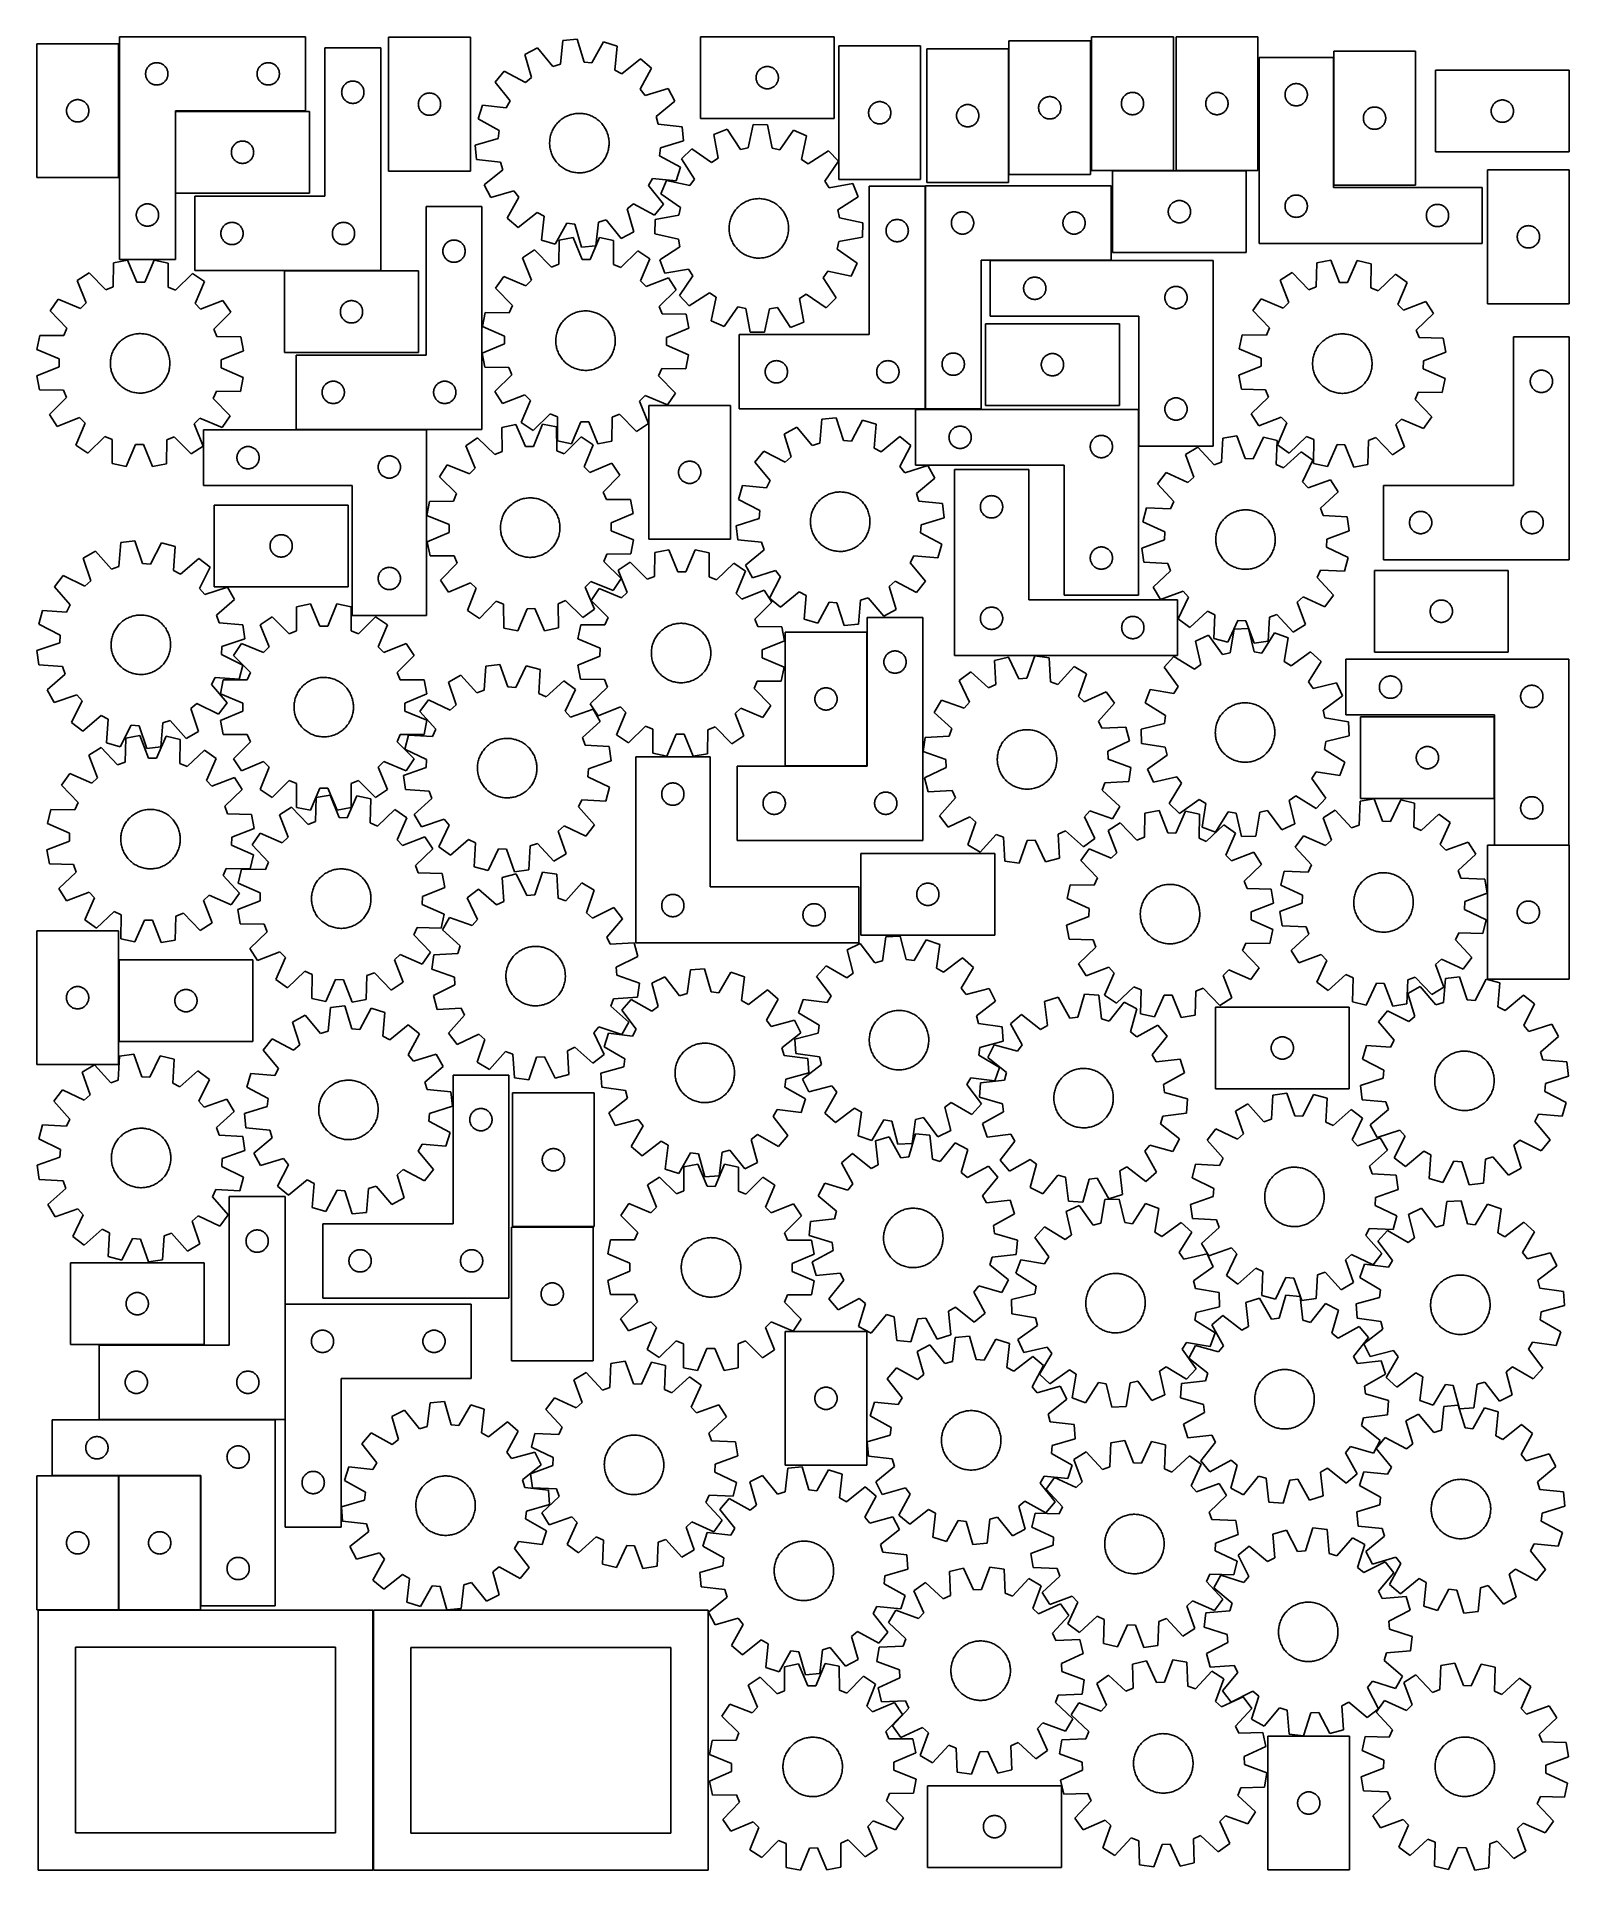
# Model space of a CAD drawing. Header units: millimetres. Extents: x 7 to 1243, y 7 to 1487.
import ezdxf

# ---------------------------------------------------------------- set-up
doc = ezdxf.new("R2010")
doc.units = ezdxf.units.MM
doc.layers.add('CUT', color=7, linetype='CONTINUOUS', true_color=0x000000)

msp = doc.modelspace()

# ---------------------------------------------------------------- linework, layer by layer
at = {"layer": 'CUT'}
for p, q in [((6.621879, 1481.155823), (6.621879, 1373.155823)), ((72.621879, 1481.155823), (6.621879, 1481.155823)), ((72.621879, 1373.155823), (72.621879, 1481.155823)), ((73.415702, 1486.98712), (73.415702, 1306.98712)), ((223.415702, 1486.98712), (73.415702, 1486.98712)), ((223.415702, 1426.98712), (223.415702, 1486.98712)), ((356.526974, 1486.510074), (290.526974, 1486.510074)), ((290.526974, 1486.510074), (290.526974, 1378.510074)), ((356.526974, 1378.510074), (356.526974, 1486.510074)), ((431.279306, 1484.002508), (429.144065, 1464.744181)), ((442.769529, 1485.032194), (431.279306, 1484.002508)), ((448.294883, 1466.460364), (442.769529, 1485.032194)), ((464.030505, 1482.749102), (454.687957, 1465.773849)), ((475.04013, 1479.303289), (464.030505, 1482.749102)), ((650.143796, 1486.901919), (542.143796, 1486.901919)), ((542.143796, 1486.901919), (542.143796, 1420.901919)), ((650.143796, 1420.901919), (650.143796, 1486.901919)), ((857.144437, 1483.575504), (791.144437, 1483.575504)), ((791.144437, 1483.575504), (791.144437, 1375.575504)), ((857.144437, 1375.575504), (857.144437, 1483.575504)), ((923.92767, 1486.959537), (857.92767, 1486.959537)), ((857.92767, 1486.959537), (857.92767, 1378.959537)), ((923.92767, 1378.959537), (923.92767, 1486.959537)), ((926.036216, 1486.980286), (926.036216, 1378.980286)), ((992.036216, 1486.980286), (926.036216, 1486.980286)), ((992.036216, 1378.980286), (992.036216, 1486.980286)), ((100.522747, 1465.509491), (101.08633, 1465.680452)), ((101.08633, 1465.680452), (101.659889, 1465.814187)), ((101.659889, 1465.814187), (102.240966, 1465.910124)), ((102.240966, 1465.910124), (102.827074, 1465.96785)), ((102.827074, 1465.96785), (103.415702, 1465.98712)), ((103.415702, 1465.98712), (104.00433, 1465.96785)), ((104.00433, 1465.96785), (104.590437, 1465.910124)), ((104.590437, 1465.910124), (105.171515, 1465.814187)), ((105.171515, 1465.814187), (105.745073, 1465.680452)), ((105.745073, 1465.680452), (106.308657, 1465.509491)), ((190.522747, 1465.509491), (191.08633, 1465.680452)), ((191.08633, 1465.680452), (191.659889, 1465.814187)), ((191.659889, 1465.814187), (192.240966, 1465.910124)), ((192.240966, 1465.910124), (192.827074, 1465.96785)), ((192.827074, 1465.96785), (193.415702, 1465.98712)), ((193.415702, 1465.98712), (194.00433, 1465.96785)), ((194.00433, 1465.96785), (194.590437, 1465.910124)), ((194.590437, 1465.910124), (195.171515, 1465.814187)), ((195.171515, 1465.814187), (195.745073, 1465.680452)), ((195.745073, 1465.680452), (196.308657, 1465.509491)), ((284.148495, 1478.105533), (239.148495, 1478.105533)), ((239.148495, 1478.105533), (239.148495, 1358.105533)), ((284.148495, 1298.105533), (284.148495, 1478.105533)), ((410.763024, 1477.975586), (400.541486, 1472.627163)), ((400.541486, 1472.627163), (405.938624, 1454.017668)), ((422.974918, 1462.931915), (410.763024, 1477.975586)), ((454.687957, 1465.773849), (448.294883, 1466.460364)), ((473.03776, 1460.030694), (475.04013, 1479.303289)), ((493.809009, 1469.057764), (478.681472, 1456.949914)), ((502.661921, 1461.661048), (493.809009, 1469.057764)), ((719.910702, 1479.546939), (653.910702, 1479.546939)), ((653.910702, 1479.546939), (653.910702, 1371.546939)), ((719.910702, 1371.546939), (719.910702, 1479.546939)), ((790.905453, 1477.185611), (724.905453, 1477.185611)), ((724.905453, 1477.185611), (724.905453, 1369.185611)), ((790.905453, 1369.185611), (790.905453, 1477.185611)), ((1053.049482, 1470.11896), (993.049482, 1470.11896)), ((993.049482, 1470.11896), (993.049482, 1320.11896)), ((1053.049482, 1365.11896), (1053.049482, 1470.11896)), ((1119.278134, 1475.199039), (1053.278134, 1475.199039)), ((1053.278134, 1475.199039), (1053.278134, 1367.199039)), ((1119.278134, 1367.199039), (1119.278134, 1475.199039)), ((94.415702, 1456.98712), (94.434971, 1457.575748)), ((94.434971, 1456.398492), (94.415702, 1456.98712)), ((94.434971, 1457.575748), (94.492698, 1458.161856)), ((94.492698, 1455.812384), (94.434971, 1456.398492)), ((94.492698, 1458.161856), (94.588634, 1458.742933)), ((94.588634, 1455.231307), (94.492698, 1455.812384)), ((94.588634, 1458.742933), (94.722369, 1459.316491)), ((94.722369, 1454.657749), (94.588634, 1455.231307)), ((94.722369, 1459.316491), (94.893331, 1459.880075)), ((94.893331, 1454.094165), (94.722369, 1454.657749)), ((94.893331, 1459.880075), (95.100786, 1460.431271)), ((95.100786, 1453.542969), (94.893331, 1454.094165)), ((95.100786, 1460.431271), (95.343847, 1460.967718)), ((95.343847, 1453.006522), (95.100786, 1453.542969)), ((95.343847, 1460.967718), (95.621473, 1461.48712)), ((95.621473, 1452.48712), (95.343847, 1453.006522)), ((95.621473, 1461.48712), (95.932475, 1461.987252)), ((95.932475, 1451.986988), (95.621473, 1452.48712)), ((95.932475, 1461.987252), (96.275522, 1462.465973)), ((96.275522, 1451.508267), (95.932475, 1451.986988)), ((96.275522, 1462.465973), (96.649143, 1462.921232)), ((96.649143, 1451.053008), (96.275522, 1451.508267)), ((96.649143, 1462.921232), (97.051741, 1463.351081)), ((97.051741, 1450.623159), (96.649143, 1451.053008)), ((97.051741, 1463.351081), (97.481589, 1463.753678)), ((97.481589, 1463.753678), (97.936849, 1464.1273)), ((97.936849, 1464.1273), (98.41557, 1464.470346)), ((98.41557, 1464.470346), (98.915702, 1464.781349)), ((98.915702, 1464.781349), (99.435103, 1465.058975)), ((99.435103, 1465.058975), (99.971551, 1465.302036)), ((99.971551, 1465.302036), (100.522747, 1465.509491)), ((106.308657, 1465.509491), (106.859853, 1465.302036)), ((106.859853, 1465.302036), (107.3963, 1465.058975)), ((107.3963, 1465.058975), (107.915702, 1464.781349)), ((107.915702, 1464.781349), (108.415834, 1464.470346)), ((108.415834, 1464.470346), (108.894555, 1464.1273)), ((108.894555, 1464.1273), (109.349814, 1463.753678)), ((109.349814, 1463.753678), (109.779663, 1463.351081)), ((109.779663, 1463.351081), (110.18226, 1462.921232)), ((110.18226, 1451.053008), (109.779663, 1450.623159)), ((110.18226, 1462.921232), (110.555882, 1462.465973)), ((110.555882, 1451.508267), (110.18226, 1451.053008)), ((110.555882, 1462.465973), (110.898928, 1461.987252)), ((110.898928, 1451.986988), (110.555882, 1451.508267)), ((110.898928, 1461.987252), (111.20993, 1461.48712)), ((111.20993, 1452.48712), (110.898928, 1451.986988)), ((111.20993, 1461.48712), (111.487556, 1460.967718)), ((111.487556, 1453.006522), (111.20993, 1452.48712)), ((111.487556, 1460.967718), (111.730617, 1460.431271)), ((111.730617, 1453.542969), (111.487556, 1453.006522)), ((111.730617, 1460.431271), (111.938073, 1459.880075)), ((111.938073, 1454.094165), (111.730617, 1453.542969)), ((111.938073, 1459.880075), (112.109034, 1459.316491)), ((112.109034, 1454.657749), (111.938073, 1454.094165)), ((112.109034, 1459.316491), (112.242769, 1458.742933)), ((112.242769, 1455.231307), (112.109034, 1454.657749)), ((112.242769, 1458.742933), (112.338705, 1458.161856)), ((112.338705, 1455.812384), (112.242769, 1455.231307)), ((112.338705, 1458.161856), (112.396432, 1457.575748)), ((112.396432, 1456.398492), (112.338705, 1455.812384)), ((112.396432, 1457.575748), (112.415702, 1456.98712)), ((112.415702, 1456.98712), (112.396432, 1456.398492)), ((184.415702, 1456.98712), (184.434971, 1457.575748)), ((184.434971, 1456.398492), (184.415702, 1456.98712)), ((184.434971, 1457.575748), (184.492698, 1458.161856)), ((184.492698, 1455.812384), (184.434971, 1456.398492)), ((184.492698, 1458.161856), (184.588634, 1458.742933)), ((184.588634, 1455.231307), (184.492698, 1455.812384)), ((184.588634, 1458.742933), (184.722369, 1459.316491)), ((184.722369, 1454.657749), (184.588634, 1455.231307)), ((184.722369, 1459.316491), (184.893331, 1459.880075)), ((184.893331, 1454.094165), (184.722369, 1454.657749)), ((184.893331, 1459.880075), (185.100786, 1460.431271)), ((185.100786, 1453.542969), (184.893331, 1454.094165)), ((185.100786, 1460.431271), (185.343847, 1460.967718)), ((185.343847, 1453.006522), (185.100786, 1453.542969)), ((185.343847, 1460.967718), (185.621473, 1461.48712)), ((185.621473, 1452.48712), (185.343847, 1453.006522)), ((185.621473, 1461.48712), (185.932475, 1461.987252)), ((185.932475, 1451.986988), (185.621473, 1452.48712)), ((185.932475, 1461.987252), (186.275522, 1462.465973)), ((186.275522, 1451.508267), (185.932475, 1451.986988)), ((186.275522, 1462.465973), (186.649143, 1462.921232)), ((186.649143, 1451.053008), (186.275522, 1451.508267)), ((186.649143, 1462.921232), (187.051741, 1463.351081)), ((187.051741, 1450.623159), (186.649143, 1451.053008)), ((187.051741, 1463.351081), (187.481589, 1463.753678)), ((187.481589, 1463.753678), (187.936849, 1464.1273)), ((187.936849, 1464.1273), (188.41557, 1464.470346)), ((188.41557, 1464.470346), (188.915702, 1464.781349)), ((188.915702, 1464.781349), (189.435103, 1465.058975)), ((189.435103, 1465.058975), (189.971551, 1465.302036)), ((189.971551, 1465.302036), (190.522747, 1465.509491)), ((196.308657, 1465.509491), (196.859853, 1465.302036)), ((196.859853, 1465.302036), (197.3963, 1465.058975)), ((197.3963, 1465.058975), (197.915702, 1464.781349)), ((197.915702, 1464.781349), (198.415834, 1464.470346)), ((198.415834, 1464.470346), (198.894555, 1464.1273)), ((198.894555, 1464.1273), (199.349814, 1463.753678)), ((199.349814, 1463.753678), (199.779663, 1463.351081)), ((199.779663, 1463.351081), (200.18226, 1462.921232)), ((200.18226, 1451.053008), (199.779663, 1450.623159)), ((200.18226, 1462.921232), (200.555882, 1462.465973)), ((200.555882, 1451.508267), (200.18226, 1451.053008)), ((200.555882, 1462.465973), (200.898928, 1461.987252)), ((200.898928, 1451.986988), (200.555882, 1451.508267)), ((200.898928, 1461.987252), (201.20993, 1461.48712)), ((201.20993, 1452.48712), (200.898928, 1451.986988)), ((201.20993, 1461.48712), (201.487556, 1460.967718)), ((201.487556, 1453.006522), (201.20993, 1452.48712)), ((201.487556, 1460.967718), (201.730617, 1460.431271)), ((201.730617, 1453.542969), (201.487556, 1453.006522)), ((201.730617, 1460.431271), (201.938073, 1459.880075)), ((201.938073, 1454.094165), (201.730617, 1453.542969)), ((201.938073, 1459.880075), (202.109034, 1459.316491)), ((202.109034, 1454.657749), (201.938073, 1454.094165)), ((202.109034, 1459.316491), (202.242769, 1458.742933)), ((202.242769, 1455.231307), (202.109034, 1454.657749)), ((202.242769, 1458.742933), (202.338705, 1458.161856)), ((202.338705, 1455.812384), (202.242769, 1455.231307)), ((202.338705, 1458.161856), (202.396432, 1457.575748)), ((202.396432, 1456.398492), (202.338705, 1455.812384)), ((202.396432, 1457.575748), (202.415702, 1456.98712)), ((202.415702, 1456.98712), (202.396432, 1456.398492)), ((259.319124, 1450.798865), (259.892682, 1450.9326)), ((259.892682, 1450.9326), (260.47376, 1451.028537)), ((260.47376, 1451.028537), (261.059867, 1451.086263)), ((261.059867, 1451.086263), (261.648495, 1451.105533)), ((261.648495, 1451.105533), (262.237124, 1451.086263)), ((262.237124, 1451.086263), (262.823231, 1451.028537)), ((262.823231, 1451.028537), (263.404308, 1450.9326)), ((263.404308, 1450.9326), (263.977867, 1450.798865)), ((383.893316, 1459.207773), (376.496599, 1450.354861)), ((400.932599, 1449.982521), (383.893316, 1459.207773)), ((405.938624, 1454.017668), (400.932599, 1449.982521)), ((429.144065, 1464.744181), (422.974918, 1462.931915)), ((478.681472, 1456.949914), (473.03776, 1460.030694)), ((493.43667, 1444.621765), (502.661921, 1461.661048)), ((587.143796, 1453.901919), (587.163066, 1454.490547)), ((587.163066, 1453.313291), (587.143796, 1453.901919)), ((587.163066, 1454.490547), (587.220792, 1455.076655)), ((587.220792, 1452.727183), (587.163066, 1453.313291)), ((587.220792, 1455.076655), (587.316729, 1455.657732)), ((587.316729, 1452.146106), (587.220792, 1452.727183)), ((587.316729, 1455.657732), (587.450464, 1456.23129)), ((587.450464, 1451.572548), (587.316729, 1452.146106)), ((587.450464, 1456.23129), (587.621425, 1456.794874)), ((587.621425, 1451.008964), (587.450464, 1451.572548)), ((587.621425, 1456.794874), (587.82888, 1457.34607)), ((587.82888, 1450.457768), (587.621425, 1451.008964)), ((587.82888, 1457.34607), (588.071941, 1457.882517)), ((588.071941, 1457.882517), (588.349567, 1458.401919)), ((588.349567, 1458.401919), (588.66057, 1458.902051)), ((588.66057, 1458.902051), (589.003616, 1459.380772)), ((589.003616, 1459.380772), (589.377238, 1459.836031)), ((589.377238, 1459.836031), (589.779835, 1460.26588)), ((589.779835, 1460.26588), (590.209684, 1460.668477)), ((590.209684, 1460.668477), (590.664943, 1461.042099)), ((590.664943, 1461.042099), (591.143664, 1461.385146)), ((591.143664, 1461.385146), (591.643796, 1461.696148)), ((591.643796, 1461.696148), (592.163198, 1461.973774)), ((592.163198, 1461.973774), (592.699645, 1462.216835)), ((592.699645, 1462.216835), (593.250841, 1462.42429)), ((593.250841, 1462.42429), (593.814425, 1462.595251)), ((593.814425, 1462.595251), (594.387983, 1462.728987)), ((594.387983, 1462.728987), (594.96906, 1462.824923)), ((594.96906, 1462.824923), (595.555168, 1462.882649)), ((595.555168, 1462.882649), (596.143796, 1462.901919)), ((596.143796, 1462.901919), (596.732424, 1462.882649)), ((596.732424, 1462.882649), (597.318532, 1462.824923)), ((597.318532, 1462.824923), (597.899609, 1462.728987)), ((597.899609, 1462.728987), (598.473167, 1462.595251)), ((598.473167, 1462.595251), (599.036751, 1462.42429)), ((599.036751, 1462.42429), (599.587947, 1462.216835)), ((599.587947, 1462.216835), (600.124394, 1461.973774)), ((600.124394, 1461.973774), (600.643796, 1461.696148)), ((600.643796, 1461.696148), (601.143928, 1461.385146)), ((601.143928, 1461.385146), (601.622649, 1461.042099)), ((601.622649, 1461.042099), (602.077908, 1460.668477)), ((602.077908, 1460.668477), (602.507757, 1460.26588)), ((602.507757, 1460.26588), (602.910354, 1459.836031)), ((602.910354, 1459.836031), (603.283976, 1459.380772)), ((603.283976, 1459.380772), (603.627023, 1458.902051)), ((603.627023, 1458.902051), (603.938025, 1458.401919)), ((603.938025, 1458.401919), (604.215651, 1457.882517)), ((604.215651, 1457.882517), (604.458712, 1457.34607)), ((604.458712, 1457.34607), (604.666167, 1456.794874)), ((604.666167, 1451.008964), (604.458712, 1450.457768)), ((604.666167, 1456.794874), (604.837128, 1456.23129)), ((604.837128, 1451.572548), (604.666167, 1451.008964)), ((604.837128, 1456.23129), (604.970864, 1455.657732)), ((604.970864, 1452.146106), (604.837128, 1451.572548)), ((604.970864, 1455.657732), (605.0668, 1455.076655)), ((605.0668, 1452.727183), (604.970864, 1452.146106)), ((605.0668, 1455.076655), (605.124526, 1454.490547)), ((605.124526, 1453.313291), (605.0668, 1452.727183)), ((605.124526, 1454.490547), (605.143796, 1453.901919)), ((605.143796, 1453.901919), (605.124526, 1453.313291)), ((1243.424403, 1459.882147), (1135.424403, 1459.882147)), ((1135.424403, 1459.882147), (1135.424403, 1393.882147)), ((1243.424403, 1393.882147), (1243.424403, 1459.882147)), ((37.866066, 1435.982891), (38.447144, 1436.078827)), ((38.447144, 1436.078827), (39.033251, 1436.136553)), ((39.033251, 1436.136553), (39.621879, 1436.155823)), ((39.621879, 1436.155823), (40.210507, 1436.136553)), ((40.210507, 1436.136553), (40.796615, 1436.078827)), ((40.796615, 1436.078827), (41.377692, 1435.982891)), ((97.481589, 1450.220562), (97.051741, 1450.623159)), ((97.936849, 1449.84694), (97.481589, 1450.220562)), ((98.41557, 1449.503893), (97.936849, 1449.84694)), ((98.915702, 1449.192891), (98.41557, 1449.503893)), ((99.435103, 1448.915265), (98.915702, 1449.192891)), ((99.971551, 1448.672204), (99.435103, 1448.915265)), ((100.522747, 1448.464749), (99.971551, 1448.672204)), ((101.08633, 1448.293787), (100.522747, 1448.464749)), ((101.659889, 1448.160052), (101.08633, 1448.293787)), ((102.240966, 1448.064116), (101.659889, 1448.160052)), ((102.827074, 1448.00639), (102.240966, 1448.064116)), ((103.415702, 1447.98712), (102.827074, 1448.00639)), ((104.00433, 1448.00639), (103.415702, 1447.98712)), ((104.590437, 1448.064116), (104.00433, 1448.00639)), ((105.171515, 1448.160052), (104.590437, 1448.064116)), ((105.745073, 1448.293787), (105.171515, 1448.160052)), ((106.308657, 1448.464749), (105.745073, 1448.293787)), ((106.859853, 1448.672204), (106.308657, 1448.464749)), ((107.3963, 1448.915265), (106.859853, 1448.672204)), ((107.915702, 1449.192891), (107.3963, 1448.915265)), ((108.415834, 1449.503893), (107.915702, 1449.192891)), ((108.894555, 1449.84694), (108.415834, 1449.503893)), ((109.349814, 1450.220562), (108.894555, 1449.84694)), ((109.779663, 1450.623159), (109.349814, 1450.220562)), ((187.481589, 1450.220562), (187.051741, 1450.623159)), ((187.936849, 1449.84694), (187.481589, 1450.220562)), ((188.41557, 1449.503893), (187.936849, 1449.84694)), ((188.915702, 1449.192891), (188.41557, 1449.503893)), ((189.435103, 1448.915265), (188.915702, 1449.192891)), ((189.971551, 1448.672204), (189.435103, 1448.915265)), ((190.522747, 1448.464749), (189.971551, 1448.672204)), ((191.08633, 1448.293787), (190.522747, 1448.464749)), ((191.659889, 1448.160052), (191.08633, 1448.293787)), ((192.240966, 1448.064116), (191.659889, 1448.160052)), ((192.827074, 1448.00639), (192.240966, 1448.064116)), ((193.415702, 1447.98712), (192.827074, 1448.00639)), ((194.00433, 1448.00639), (193.415702, 1447.98712)), ((194.590437, 1448.064116), (194.00433, 1448.00639)), ((195.171515, 1448.160052), (194.590437, 1448.064116)), ((195.745073, 1448.293787), (195.171515, 1448.160052)), ((196.308657, 1448.464749), (195.745073, 1448.293787)), ((196.859853, 1448.672204), (196.308657, 1448.464749)), ((197.3963, 1448.915265), (196.859853, 1448.672204)), ((197.915702, 1449.192891), (197.3963, 1448.915265)), ((198.415834, 1449.503893), (197.915702, 1449.192891)), ((198.894555, 1449.84694), (198.415834, 1449.503893)), ((199.349814, 1450.220562), (198.894555, 1449.84694)), ((199.779663, 1450.623159), (199.349814, 1450.220562)), ((252.648495, 1442.105533), (252.667765, 1442.694161)), ((252.667765, 1441.516905), (252.648495, 1442.105533)), ((252.667765, 1442.694161), (252.725492, 1443.280269)), ((252.725492, 1440.930797), (252.667765, 1441.516905)), ((252.725492, 1443.280269), (252.821428, 1443.861346)), ((252.821428, 1440.34972), (252.725492, 1440.930797)), ((252.821428, 1443.861346), (252.955163, 1444.434904)), ((252.955163, 1439.776162), (252.821428, 1440.34972)), ((252.955163, 1444.434904), (253.126124, 1444.998488)), ((253.126124, 1439.212578), (252.955163, 1439.776162)), ((253.126124, 1444.998488), (253.33358, 1445.549684)), ((253.33358, 1438.661382), (253.126124, 1439.212578)), ((253.33358, 1445.549684), (253.576641, 1446.086131)), ((253.576641, 1438.124935), (253.33358, 1438.661382)), ((253.576641, 1446.086131), (253.854267, 1446.605533)), ((253.854267, 1437.605533), (253.576641, 1438.124935)), ((253.854267, 1446.605533), (254.165269, 1447.105665)), ((254.165269, 1437.105401), (253.854267, 1437.605533)), ((254.165269, 1447.105665), (254.508315, 1447.584386)), ((254.508315, 1436.62668), (254.165269, 1437.105401)), ((254.508315, 1447.584386), (254.881937, 1448.039645)), ((254.881937, 1436.171421), (254.508315, 1436.62668)), ((254.881937, 1448.039645), (255.284534, 1448.469494)), ((255.284534, 1435.741572), (254.881937, 1436.171421)), ((255.284534, 1448.469494), (255.714383, 1448.872091)), ((255.714383, 1448.872091), (256.169642, 1449.245713)), ((256.169642, 1449.245713), (256.648363, 1449.588759)), ((256.648363, 1449.588759), (257.148495, 1449.899762)), ((257.148495, 1449.899762), (257.667897, 1450.177388)), ((257.667897, 1450.177388), (258.204344, 1450.420449)), ((258.204344, 1450.420449), (258.75554, 1450.627904)), ((258.75554, 1450.627904), (259.319124, 1450.798865)), ((263.977867, 1450.798865), (264.541451, 1450.627904)), ((264.541451, 1450.627904), (265.092646, 1450.420449)), ((265.092646, 1450.420449), (265.629094, 1450.177388)), ((265.629094, 1450.177388), (266.148495, 1449.899762)), ((266.148495, 1449.899762), (266.648627, 1449.588759)), ((266.648627, 1449.588759), (267.127348, 1449.245713)), ((267.127348, 1449.245713), (267.582608, 1448.872091)), ((267.582608, 1448.872091), (268.012456, 1448.469494)), ((268.012456, 1448.469494), (268.415054, 1448.039645)), ((268.415054, 1436.171421), (268.012456, 1435.741572)), ((268.415054, 1448.039645), (268.788675, 1447.584386)), ((268.788675, 1436.62668), (268.415054, 1436.171421)), ((268.788675, 1447.584386), (269.131722, 1447.105665)), ((269.131722, 1437.105401), (268.788675, 1436.62668)), ((269.131722, 1447.105665), (269.442724, 1446.605533)), ((269.442724, 1437.605533), (269.131722, 1437.105401)), ((269.442724, 1446.605533), (269.72035, 1446.086131)), ((269.72035, 1438.124935), (269.442724, 1437.605533)), ((269.72035, 1446.086131), (269.963411, 1445.549684)), ((269.963411, 1438.661382), (269.72035, 1438.124935)), ((269.963411, 1445.549684), (270.170867, 1444.998488)), ((270.170867, 1439.212578), (269.963411, 1438.661382)), ((270.170867, 1444.998488), (270.341828, 1444.434904)), ((270.341828, 1439.776162), (270.170867, 1439.212578)), ((270.341828, 1444.434904), (270.475563, 1443.861346)), ((270.475563, 1440.34972), (270.341828, 1439.776162)), ((270.475563, 1443.861346), (270.571499, 1443.280269)), ((270.571499, 1440.930797), (270.475563, 1440.34972)), ((270.571499, 1443.280269), (270.629226, 1442.694161)), ((270.629226, 1441.516905), (270.571499, 1440.930797)), ((270.629226, 1442.694161), (270.648495, 1442.105533)), ((270.648495, 1442.105533), (270.629226, 1441.516905)), ((315.212059, 1435.954225), (315.45512, 1436.490672)), ((315.45512, 1436.490672), (315.732746, 1437.010074)), ((315.732746, 1437.010074), (316.043748, 1437.510206)), ((316.043748, 1437.510206), (316.386794, 1437.988927)), ((316.386794, 1437.988927), (316.760416, 1438.444186)), ((316.760416, 1438.444186), (317.163013, 1438.874035)), ((317.163013, 1438.874035), (317.592862, 1439.276632)), ((317.592862, 1439.276632), (318.048121, 1439.650254)), ((318.048121, 1439.650254), (318.526842, 1439.9933)), ((318.526842, 1439.9933), (319.026974, 1440.304303)), ((319.026974, 1440.304303), (319.546376, 1440.581929)), ((319.546376, 1440.581929), (320.082823, 1440.82499)), ((320.082823, 1440.82499), (320.634019, 1441.032445)), ((320.634019, 1441.032445), (321.197603, 1441.203406)), ((321.197603, 1441.203406), (321.771161, 1441.337142)), ((321.771161, 1441.337142), (322.352239, 1441.433078)), ((322.352239, 1441.433078), (322.938346, 1441.490804)), ((322.938346, 1441.490804), (323.526974, 1441.510074)), ((323.526974, 1441.510074), (324.115603, 1441.490804)), ((324.115603, 1441.490804), (324.70171, 1441.433078)), ((324.70171, 1441.433078), (325.282787, 1441.337142)), ((325.282787, 1441.337142), (325.856346, 1441.203406)), ((325.856346, 1441.203406), (326.41993, 1441.032445)), ((326.41993, 1441.032445), (326.971125, 1440.82499)), ((326.971125, 1440.82499), (327.507573, 1440.581929)), ((327.507573, 1440.581929), (328.026974, 1440.304303)), ((328.026974, 1440.304303), (328.527106, 1439.9933)), ((328.527106, 1439.9933), (329.005827, 1439.650254)), ((329.005827, 1439.650254), (329.461087, 1439.276632)), ((329.461087, 1439.276632), (329.890935, 1438.874035)), ((329.890935, 1438.874035), (330.293533, 1438.444186)), ((330.293533, 1438.444186), (330.667154, 1437.988927)), ((330.667154, 1437.988927), (331.010201, 1437.510206)), ((331.010201, 1437.510206), (331.321203, 1437.010074)), ((331.321203, 1437.010074), (331.598829, 1436.490672)), ((331.598829, 1436.490672), (331.84189, 1435.954225)), ((376.496599, 1450.354861), (388.60445, 1435.227324)), ((497.471816, 1439.61574), (493.43667, 1444.621765)), ((516.081311, 1445.012878), (497.471816, 1439.61574)), ((521.429735, 1434.79134), (516.081311, 1445.012878)), ((588.071941, 1449.921321), (587.82888, 1450.457768)), ((588.349567, 1449.401919), (588.071941, 1449.921321)), ((588.66057, 1448.901787), (588.349567, 1449.401919)), ((589.003616, 1448.423066), (588.66057, 1448.901787)), ((589.377238, 1447.967807), (589.003616, 1448.423066)), ((589.779835, 1447.537958), (589.377238, 1447.967807)), ((590.209684, 1447.135361), (589.779835, 1447.537958)), ((590.664943, 1446.761739), (590.209684, 1447.135361)), ((591.143664, 1446.418693), (590.664943, 1446.761739)), ((591.643796, 1446.10769), (591.143664, 1446.418693)), ((592.163198, 1445.830064), (591.643796, 1446.10769)), ((592.699645, 1445.587003), (592.163198, 1445.830064)), ((593.250841, 1445.379548), (592.699645, 1445.587003)), ((593.814425, 1445.208587), (593.250841, 1445.379548)), ((594.387983, 1445.074852), (593.814425, 1445.208587)), ((594.96906, 1444.978915), (594.387983, 1445.074852)), ((595.555168, 1444.921189), (594.96906, 1444.978915)), ((596.143796, 1444.901919), (595.555168, 1444.921189)), ((596.732424, 1444.921189), (596.143796, 1444.901919)), ((597.318532, 1444.978915), (596.732424, 1444.921189)), ((597.899609, 1445.074852), (597.318532, 1444.978915)), ((598.473167, 1445.208587), (597.899609, 1445.074852)), ((599.036751, 1445.379548), (598.473167, 1445.208587)), ((599.587947, 1445.587003), (599.036751, 1445.379548)), ((600.124394, 1445.830064), (599.587947, 1445.587003)), ((600.643796, 1446.10769), (600.124394, 1445.830064)), ((601.143928, 1446.418693), (600.643796, 1446.10769)), ((601.622649, 1446.761739), (601.143928, 1446.418693)), ((602.077908, 1447.135361), (601.622649, 1446.761739)), ((602.507757, 1447.537958), (602.077908, 1447.135361)), ((602.910354, 1447.967807), (602.507757, 1447.537958)), ((603.283976, 1448.423066), (602.910354, 1447.967807)), ((603.627023, 1448.901787), (603.283976, 1448.423066)), ((603.938025, 1449.401919), (603.627023, 1448.901787)), ((604.215651, 1449.921321), (603.938025, 1449.401919)), ((604.458712, 1450.457768), (604.215651, 1449.921321)), ((817.780475, 1435.939465), (818.210324, 1436.342062)), ((818.210324, 1436.342062), (818.665584, 1436.715684)), ((818.665584, 1436.715684), (819.144304, 1437.05873)), ((819.144304, 1437.05873), (819.644437, 1437.369732)), ((819.644437, 1437.369732), (820.163838, 1437.647358)), ((820.163838, 1437.647358), (820.700286, 1437.890419)), ((820.700286, 1437.890419), (821.251481, 1438.097875)), ((821.251481, 1438.097875), (821.815065, 1438.268836)), ((821.815065, 1438.268836), (822.388624, 1438.402571)), ((822.388624, 1438.402571), (822.969701, 1438.498507)), ((822.969701, 1438.498507), (823.555808, 1438.556234)), ((823.555808, 1438.556234), (824.144437, 1438.575504)), ((824.144437, 1438.575504), (824.733065, 1438.556234)), ((824.733065, 1438.556234), (825.319172, 1438.498507)), ((825.319172, 1438.498507), (825.900249, 1438.402571)), ((825.900249, 1438.402571), (826.473808, 1438.268836)), ((826.473808, 1438.268836), (827.037392, 1438.097875)), ((827.037392, 1438.097875), (827.588587, 1437.890419)), ((827.588587, 1437.890419), (828.125035, 1437.647358)), ((828.125035, 1437.647358), (828.644437, 1437.369732)), ((828.644437, 1437.369732), (829.144569, 1437.05873)), ((829.144569, 1437.05873), (829.623289, 1436.715684)), ((829.623289, 1436.715684), (830.078549, 1436.342062)), ((830.078549, 1436.342062), (830.508398, 1435.939465)), ((882.405299, 1435.852492), (882.612754, 1436.403688)), ((882.612754, 1436.403688), (882.855815, 1436.940135)), ((882.855815, 1436.940135), (883.133442, 1437.459537)), ((883.133442, 1437.459537), (883.444444, 1437.959669)), ((883.444444, 1437.959669), (883.78749, 1438.43839)), ((883.78749, 1438.43839), (884.161112, 1438.893649)), ((884.161112, 1438.893649), (884.563709, 1439.323498)), ((884.563709, 1439.323498), (884.993558, 1439.726095)), ((884.993558, 1439.726095), (885.448817, 1440.099717)), ((885.448817, 1440.099717), (885.927538, 1440.442763)), ((885.927538, 1440.442763), (886.42767, 1440.753766)), ((886.42767, 1440.753766), (886.947072, 1441.031392)), ((886.947072, 1441.031392), (887.483519, 1441.274453)), ((887.483519, 1441.274453), (888.034715, 1441.481908)), ((888.034715, 1441.481908), (888.598299, 1441.652869)), ((888.598299, 1441.652869), (889.171857, 1441.786604)), ((889.171857, 1441.786604), (889.752934, 1441.882541)), ((889.752934, 1441.882541), (890.339042, 1441.940267)), ((890.339042, 1441.940267), (890.92767, 1441.959537)), ((890.92767, 1441.959537), (891.516298, 1441.940267)), ((891.516298, 1441.940267), (892.102406, 1441.882541)), ((892.102406, 1441.882541), (892.683483, 1441.786604)), ((892.683483, 1441.786604), (893.257042, 1441.652869)), ((893.257042, 1441.652869), (893.820625, 1441.481908)), ((893.820625, 1441.481908), (894.371821, 1441.274453)), ((894.371821, 1441.274453), (894.908268, 1441.031392)), ((894.908268, 1441.031392), (895.42767, 1440.753766)), ((895.42767, 1440.753766), (895.927802, 1440.442763)), ((895.927802, 1440.442763), (896.406523, 1440.099717)), ((896.406523, 1440.099717), (896.861782, 1439.726095)), ((896.861782, 1439.726095), (897.291631, 1439.323498)), ((897.291631, 1439.323498), (897.694228, 1438.893649)), ((897.694228, 1438.893649), (898.06785, 1438.43839)), ((898.06785, 1438.43839), (898.410897, 1437.959669)), ((898.410897, 1437.959669), (898.721899, 1437.459537)), ((898.721899, 1437.459537), (898.999525, 1436.940135)), ((898.999525, 1436.940135), (899.242586, 1436.403688)), ((899.242586, 1436.403688), (899.450041, 1435.852492)), ((950.513845, 1435.873241), (950.721301, 1436.424437)), ((950.721301, 1436.424437), (950.964362, 1436.960884)), ((950.964362, 1436.960884), (951.241988, 1437.480286)), ((951.241988, 1437.480286), (951.55299, 1437.980418)), ((951.55299, 1437.980418), (951.896036, 1438.459139)), ((951.896036, 1438.459139), (952.269658, 1438.914398)), ((952.269658, 1438.914398), (952.672255, 1439.344247)), ((952.672255, 1439.344247), (953.102104, 1439.746844)), ((953.102104, 1439.746844), (953.557364, 1440.120466)), ((953.557364, 1440.120466), (954.036084, 1440.463512)), ((954.036084, 1440.463512), (954.536216, 1440.774515)), ((954.536216, 1440.774515), (955.055618, 1441.052141)), ((955.055618, 1441.052141), (955.592066, 1441.295202)), ((955.592066, 1441.295202), (956.143261, 1441.502657)), ((956.143261, 1441.502657), (956.706845, 1441.673618)), ((956.706845, 1441.673618), (957.280404, 1441.807353)), ((957.280404, 1441.807353), (957.861481, 1441.90329)), ((957.861481, 1441.90329), (958.447588, 1441.961016)), ((958.447588, 1441.961016), (959.036216, 1441.980286)), ((959.036216, 1441.980286), (959.624845, 1441.961016)), ((959.624845, 1441.961016), (960.210952, 1441.90329)), ((960.210952, 1441.90329), (960.792029, 1441.807353)), ((960.792029, 1441.807353), (961.365588, 1441.673618)), ((961.365588, 1441.673618), (961.929172, 1441.502657)), ((961.929172, 1441.502657), (962.480367, 1441.295202)), ((962.480367, 1441.295202), (963.016815, 1441.052141)), ((963.016815, 1441.052141), (963.536216, 1440.774515)), ((963.536216, 1440.774515), (964.036349, 1440.463512)), ((964.036349, 1440.463512), (964.515069, 1440.120466)), ((964.515069, 1440.120466), (964.970329, 1439.746844)), ((964.970329, 1439.746844), (965.400177, 1439.344247)), ((965.400177, 1439.344247), (965.802775, 1438.914398)), ((965.802775, 1438.914398), (966.176397, 1438.459139)), ((966.176397, 1438.459139), (966.519443, 1437.980418)), ((966.519443, 1437.980418), (966.830445, 1437.480286)), ((966.830445, 1437.480286), (967.108071, 1436.960884)), ((967.108071, 1436.960884), (967.351132, 1436.424437)), ((967.351132, 1436.424437), (967.558588, 1435.873241)), ((1014.049482, 1440.11896), (1014.068751, 1440.707588)), ((1014.068751, 1439.530332), (1014.049482, 1440.11896)), ((1014.068751, 1440.707588), (1014.126478, 1441.293696)), ((1014.126478, 1438.944224), (1014.068751, 1439.530332)), ((1014.126478, 1441.293696), (1014.222414, 1441.874773)), ((1014.222414, 1438.363147), (1014.126478, 1438.944224)), ((1014.222414, 1441.874773), (1014.356149, 1442.448331)), ((1014.356149, 1437.789589), (1014.222414, 1438.363147)), ((1014.356149, 1442.448331), (1014.527111, 1443.011915)), ((1014.527111, 1437.226005), (1014.356149, 1437.789589)), ((1014.527111, 1443.011915), (1014.734566, 1443.563111)), ((1014.734566, 1436.674809), (1014.527111, 1437.226005)), ((1014.734566, 1443.563111), (1014.977627, 1444.099558)), ((1014.977627, 1436.138362), (1014.734566, 1436.674809)), ((1014.977627, 1444.099558), (1015.255253, 1444.61896)), ((1015.255253, 1435.61896), (1014.977627, 1436.138362)), ((1015.255253, 1444.61896), (1015.566255, 1445.119092)), ((1015.566255, 1445.119092), (1015.909302, 1445.597813)), ((1015.909302, 1445.597813), (1016.282923, 1446.053072)), ((1016.282923, 1446.053072), (1016.685521, 1446.482921)), ((1016.685521, 1446.482921), (1017.115369, 1446.885518)), ((1017.115369, 1446.885518), (1017.570629, 1447.25914)), ((1017.570629, 1447.25914), (1018.04935, 1447.602186)), ((1018.04935, 1447.602186), (1018.549482, 1447.913189)), ((1018.549482, 1447.913189), (1019.068884, 1448.190815)), ((1019.068884, 1448.190815), (1019.605331, 1448.433876)), ((1019.605331, 1448.433876), (1020.156527, 1448.641331)), ((1020.156527, 1448.641331), (1020.72011, 1448.812292)), ((1020.72011, 1448.812292), (1021.293669, 1448.946027)), ((1021.293669, 1448.946027), (1021.874746, 1449.041964)), ((1021.874746, 1449.041964), (1022.460854, 1449.09969)), ((1022.460854, 1449.09969), (1023.049482, 1449.11896)), ((1023.049482, 1449.11896), (1023.63811, 1449.09969)), ((1023.63811, 1449.09969), (1024.224217, 1449.041964)), ((1024.224217, 1449.041964), (1024.805295, 1448.946027)), ((1024.805295, 1448.946027), (1025.378853, 1448.812292)), ((1025.378853, 1448.812292), (1025.942437, 1448.641331)), ((1025.942437, 1448.641331), (1026.493633, 1448.433876)), ((1026.493633, 1448.433876), (1027.03008, 1448.190815)), ((1027.03008, 1448.190815), (1027.549482, 1447.913189)), ((1027.549482, 1447.913189), (1028.049614, 1447.602186)), ((1028.049614, 1447.602186), (1028.528335, 1447.25914)), ((1028.528335, 1447.25914), (1028.983594, 1446.885518)), ((1028.983594, 1446.885518), (1029.413443, 1446.482921)), ((1029.413443, 1446.482921), (1029.81604, 1446.053072)), ((1029.81604, 1446.053072), (1030.189662, 1445.597813)), ((1030.189662, 1445.597813), (1030.532708, 1445.119092)), ((1030.532708, 1445.119092), (1030.84371, 1444.61896)), ((1030.84371, 1444.61896), (1031.121336, 1444.099558)), ((1031.121336, 1436.138362), (1030.84371, 1435.61896)), ((1031.121336, 1444.099558), (1031.364398, 1443.563111)), ((1031.364398, 1436.674809), (1031.121336, 1436.138362)), ((1031.364398, 1443.563111), (1031.571853, 1443.011915)), ((1031.571853, 1437.226005), (1031.364398, 1436.674809)), ((1031.571853, 1443.011915), (1031.742814, 1442.448331)), ((1031.742814, 1437.789589), (1031.571853, 1437.226005)), ((1031.742814, 1442.448331), (1031.876549, 1441.874773)), ((1031.876549, 1438.363147), (1031.742814, 1437.789589)), ((1031.876549, 1441.874773), (1031.972485, 1441.293696)), ((1031.972485, 1438.944224), (1031.876549, 1438.363147)), ((1031.972485, 1441.293696), (1032.030212, 1440.707588)), ((1032.030212, 1439.530332), (1031.972485, 1438.944224)), ((1032.030212, 1440.707588), (1032.049482, 1440.11896)), ((1032.049482, 1440.11896), (1032.030212, 1439.530332)), ((30.621879, 1427.155823), (30.641149, 1427.744451)), ((30.641149, 1426.567195), (30.621879, 1427.155823)), ((30.641149, 1427.744451), (30.698876, 1428.330559)), ((30.698876, 1425.981087), (30.641149, 1426.567195)), ((30.698876, 1428.330559), (30.794812, 1428.911636)), ((30.794812, 1425.40001), (30.698876, 1425.981087)), ((30.794812, 1428.911636), (30.928547, 1429.485194)), ((30.928547, 1424.826452), (30.794812, 1425.40001)), ((30.928547, 1429.485194), (31.099508, 1430.048778)), ((31.099508, 1424.262868), (30.928547, 1424.826452)), ((31.099508, 1430.048778), (31.306964, 1430.599974)), ((31.306964, 1423.711672), (31.099508, 1424.262868)), ((31.306964, 1430.599974), (31.550025, 1431.136421)), ((31.550025, 1423.175225), (31.306964, 1423.711672)), ((31.550025, 1431.136421), (31.827651, 1431.655823)), ((31.827651, 1422.655823), (31.550025, 1423.175225)), ((31.827651, 1431.655823), (32.138653, 1432.155955)), ((32.138653, 1422.155691), (31.827651, 1422.655823)), ((32.138653, 1432.155955), (32.481699, 1432.634676)), ((32.481699, 1421.67697), (32.138653, 1422.155691)), ((32.481699, 1432.634676), (32.855321, 1433.089935)), ((32.855321, 1421.221711), (32.481699, 1421.67697)), ((32.855321, 1433.089935), (33.257918, 1433.519784)), ((33.257918, 1433.519784), (33.687767, 1433.922381)), ((33.687767, 1433.922381), (34.143026, 1434.296003)), ((34.143026, 1434.296003), (34.621747, 1434.63905)), ((34.621747, 1434.63905), (35.121879, 1434.950052)), ((35.121879, 1434.950052), (35.641281, 1435.227678)), ((35.641281, 1435.227678), (36.177728, 1435.470739)), ((36.177728, 1435.470739), (36.728924, 1435.678194)), ((36.728924, 1435.678194), (37.292508, 1435.849155)), ((37.292508, 1435.849155), (37.866066, 1435.982891)), ((41.377692, 1435.982891), (41.951251, 1435.849155)), ((41.951251, 1435.849155), (42.514834, 1435.678194)), ((42.514834, 1435.678194), (43.06603, 1435.470739)), ((43.06603, 1435.470739), (43.602478, 1435.227678)), ((43.602478, 1435.227678), (44.121879, 1434.950052)), ((44.121879, 1434.950052), (44.622011, 1434.63905)), ((44.622011, 1434.63905), (45.100732, 1434.296003)), ((45.100732, 1434.296003), (45.555992, 1433.922381)), ((45.555992, 1433.922381), (45.98584, 1433.519784)), ((45.98584, 1433.519784), (46.388438, 1433.089935)), ((46.388438, 1433.089935), (46.762059, 1432.634676)), ((46.762059, 1421.67697), (46.388438, 1421.221711)), ((46.762059, 1432.634676), (47.105106, 1432.155955)), ((47.105106, 1422.155691), (46.762059, 1421.67697)), ((47.105106, 1432.155955), (47.416108, 1431.655823)), ((47.416108, 1422.655823), (47.105106, 1422.155691)), ((47.416108, 1431.655823), (47.693734, 1431.136421)), ((47.693734, 1423.175225), (47.416108, 1422.655823)), ((47.693734, 1431.136421), (47.936795, 1430.599974)), ((47.936795, 1423.711672), (47.693734, 1423.175225)), ((47.936795, 1430.599974), (48.14425, 1430.048778)), ((48.14425, 1424.262868), (47.936795, 1423.711672)), ((48.14425, 1430.048778), (48.315212, 1429.485194)), ((48.315212, 1424.826452), (48.14425, 1424.262868)), ((48.315212, 1429.485194), (48.448947, 1428.911636)), ((48.448947, 1425.40001), (48.315212, 1424.826452)), ((48.448947, 1428.911636), (48.544883, 1428.330559)), ((48.544883, 1425.981087), (48.448947, 1425.40001)), ((48.544883, 1428.330559), (48.60261, 1427.744451)), ((48.60261, 1426.567195), (48.544883, 1425.981087)), ((48.60261, 1427.744451), (48.621879, 1427.155823)), ((48.621879, 1427.155823), (48.60261, 1426.567195)), ((118.415702, 1306.98712), (118.415702, 1426.98712)), ((118.415702, 1426.98712), (223.415702, 1426.98712)), ((226.642879, 1426.675848), (118.642879, 1426.675848)), ((118.642879, 1426.675848), (118.642879, 1360.675848)), ((226.642879, 1360.675848), (226.642879, 1426.675848)), ((255.714383, 1435.338975), (255.284534, 1435.741572)), ((256.169642, 1434.965353), (255.714383, 1435.338975)), ((256.648363, 1434.622306), (256.169642, 1434.965353)), ((257.148495, 1434.311304), (256.648363, 1434.622306)), ((257.667897, 1434.033678), (257.148495, 1434.311304)), ((258.204344, 1433.790617), (257.667897, 1434.033678)), ((258.75554, 1433.583162), (258.204344, 1433.790617)), ((259.319124, 1433.412201), (258.75554, 1433.583162)), ((259.892682, 1433.278465), (259.319124, 1433.412201)), ((260.47376, 1433.182529), (259.892682, 1433.278465)), ((261.059867, 1433.124803), (260.47376, 1433.182529)), ((261.648495, 1433.105533), (261.059867, 1433.124803)), ((262.237124, 1433.124803), (261.648495, 1433.105533)), ((262.823231, 1433.182529), (262.237124, 1433.124803)), ((263.404308, 1433.278465), (262.823231, 1433.182529)), ((263.977867, 1433.412201), (263.404308, 1433.278465)), ((264.541451, 1433.583162), (263.977867, 1433.412201)), ((265.092646, 1433.790617), (264.541451, 1433.583162)), ((265.629094, 1434.033678), (265.092646, 1433.790617)), ((266.148495, 1434.311304), (265.629094, 1434.033678)), ((266.648627, 1434.622306), (266.148495, 1434.311304)), ((267.127348, 1434.965353), (266.648627, 1434.622306)), ((267.582608, 1435.338975), (267.127348, 1434.965353)), ((268.012456, 1435.741572), (267.582608, 1435.338975)), ((314.526974, 1432.510074), (314.546244, 1433.098702)), ((314.546244, 1431.921446), (314.526974, 1432.510074)), ((314.546244, 1433.098702), (314.603971, 1433.68481)), ((314.603971, 1431.335338), (314.546244, 1431.921446)), ((314.603971, 1433.68481), (314.699907, 1434.265887)), ((314.699907, 1430.754261), (314.603971, 1431.335338)), ((314.699907, 1434.265887), (314.833642, 1434.839445)), ((314.833642, 1430.180703), (314.699907, 1430.754261)), ((314.833642, 1434.839445), (315.004603, 1435.403029)), ((315.004603, 1429.617119), (314.833642, 1430.180703)), ((315.004603, 1435.403029), (315.212059, 1435.954225)), ((315.212059, 1429.065923), (315.004603, 1429.617119)), ((315.45512, 1428.529476), (315.212059, 1429.065923)), ((315.732746, 1428.010074), (315.45512, 1428.529476)), ((316.043748, 1427.509942), (315.732746, 1428.010074)), ((316.386794, 1427.031221), (316.043748, 1427.509942)), ((316.760416, 1426.575962), (316.386794, 1427.031221)), ((317.163013, 1426.146113), (316.760416, 1426.575962)), ((317.592862, 1425.743516), (317.163013, 1426.146113)), ((318.048121, 1425.369894), (317.592862, 1425.743516)), ((318.526842, 1425.026847), (318.048121, 1425.369894)), ((319.026974, 1424.715845), (318.526842, 1425.026847)), ((319.546376, 1424.438219), (319.026974, 1424.715845)), ((320.082823, 1424.195158), (319.546376, 1424.438219)), ((320.634019, 1423.987703), (320.082823, 1424.195158)), ((321.197603, 1423.816742), (320.634019, 1423.987703)), ((321.771161, 1423.683006), (321.197603, 1423.816742)), ((322.352239, 1423.58707), (321.771161, 1423.683006)), ((322.938346, 1423.529344), (322.352239, 1423.58707)), ((323.526974, 1423.510074), (322.938346, 1423.529344)), ((324.115603, 1423.529344), (323.526974, 1423.510074)), ((324.70171, 1423.58707), (324.115603, 1423.529344)), ((325.282787, 1423.683006), (324.70171, 1423.58707)), ((325.856346, 1423.816742), (325.282787, 1423.683006)), ((326.41993, 1423.987703), (325.856346, 1423.816742)), ((326.971125, 1424.195158), (326.41993, 1423.987703)), ((327.507573, 1424.438219), (326.971125, 1424.195158)), ((328.026974, 1424.715845), (327.507573, 1424.438219)), ((328.527106, 1425.026847), (328.026974, 1424.715845)), ((329.005827, 1425.369894), (328.527106, 1425.026847)), ((329.461087, 1425.743516), (329.005827, 1425.369894)), ((329.890935, 1426.146113), (329.461087, 1425.743516)), ((330.293533, 1426.575962), (329.890935, 1426.146113)), ((330.667154, 1427.031221), (330.293533, 1426.575962)), ((331.010201, 1427.509942), (330.667154, 1427.031221)), ((331.321203, 1428.010074), (331.010201, 1427.509942)), ((331.598829, 1428.529476), (331.321203, 1428.010074)), ((331.84189, 1429.065923), (331.598829, 1428.529476)), ((331.84189, 1435.954225), (332.049346, 1435.403029)), ((332.049346, 1429.617119), (331.84189, 1429.065923)), ((332.049346, 1435.403029), (332.220307, 1434.839445)), ((332.220307, 1430.180703), (332.049346, 1429.617119)), ((332.220307, 1434.839445), (332.354042, 1434.265887)), ((332.354042, 1430.754261), (332.220307, 1430.180703)), ((332.354042, 1434.265887), (332.449978, 1433.68481)), ((332.449978, 1431.335338), (332.354042, 1430.754261)), ((332.449978, 1433.68481), (332.507705, 1433.098702)), ((332.507705, 1431.921446), (332.449978, 1431.335338)), ((332.507705, 1433.098702), (332.526974, 1432.510074)), ((332.526974, 1432.510074), (332.507705, 1431.921446)), ((366.251074, 1431.585981), (362.805262, 1420.576356)), ((385.52367, 1429.583612), (366.251074, 1431.585981)), ((388.60445, 1435.227324), (385.52367, 1429.583612)), ((431.359478, 1421.130317), (432.189461, 1421.649764)), ((432.189461, 1421.649764), (433.03994, 1422.134924)), ((433.03994, 1422.134924), (433.9095, 1422.58499)), ((433.9095, 1422.58499), (434.796695, 1422.999214)), ((434.796695, 1422.999214), (435.700046, 1423.376905)), ((435.700046, 1423.376905), (436.618052, 1423.717436)), ((436.618052, 1423.717436), (437.549183, 1424.02024)), ((437.549183, 1424.02024), (438.49189, 1424.284812)), ((438.49189, 1424.284812), (439.444604, 1424.510712)), ((439.444604, 1424.510712), (440.40574, 1424.697564)), ((440.40574, 1424.697564), (441.373697, 1424.845057)), ((441.373697, 1424.845057), (442.346864, 1424.952946)), ((442.346864, 1424.952946), (443.323623, 1425.021051)), ((443.323623, 1425.021051), (444.302346, 1425.049259)), ((444.302346, 1425.049259), (445.281406, 1425.037522)), ((445.281406, 1425.037522), (446.259171, 1424.985861)), ((446.259171, 1424.985861), (447.234017, 1424.894361)), ((447.234017, 1424.894361), (448.204318, 1424.763175)), ((448.204318, 1424.763175), (449.168462, 1424.59252)), ((449.168462, 1424.59252), (450.124842, 1424.382682)), ((450.124842, 1424.382682), (451.071867, 1424.134009)), ((451.071867, 1424.134009), (452.007961, 1423.846915)), ((452.007961, 1423.846915), (452.931566, 1423.521878)), ((452.931566, 1423.521878), (453.841144, 1423.159439)), ((453.841144, 1423.159439), (454.735183, 1422.760201)), ((454.735183, 1422.760201), (455.612192, 1422.324829)), ((455.612192, 1422.324829), (456.470714, 1421.854047)), ((456.470714, 1421.854047), (457.309319, 1421.348639)), ((457.309319, 1421.348639), (458.126611, 1420.809446)), ((506.386063, 1422.579446), (521.429735, 1434.79134)), ((508.198329, 1416.410299), (506.386063, 1422.579446)), ((677.910702, 1425.546939), (677.929972, 1426.135567)), ((677.929972, 1424.958311), (677.910702, 1425.546939)), ((677.929972, 1426.135567), (677.987699, 1426.721675)), ((677.987699, 1424.372203), (677.929972, 1424.958311)), ((677.987699, 1426.721675), (678.083635, 1427.302752)), ((678.083635, 1423.791126), (677.987699, 1424.372203)), ((678.083635, 1427.302752), (678.21737, 1427.876311)), ((678.21737, 1423.217568), (678.083635, 1423.791126)), ((678.21737, 1427.876311), (678.388331, 1428.439894)), ((678.388331, 1422.653984), (678.21737, 1423.217568)), ((678.388331, 1428.439894), (678.595787, 1428.99109)), ((678.595787, 1422.102788), (678.388331, 1422.653984)), ((678.595787, 1428.99109), (678.838848, 1429.527537)), ((678.838848, 1421.566341), (678.595787, 1422.102788)), ((678.838848, 1429.527537), (679.116474, 1430.046939)), ((679.116474, 1421.046939), (678.838848, 1421.566341)), ((679.116474, 1430.046939), (679.427476, 1430.547071)), ((679.427476, 1430.547071), (679.770522, 1431.025792)), ((679.770522, 1431.025792), (680.144144, 1431.481052)), ((680.144144, 1431.481052), (680.546741, 1431.9109)), ((680.546741, 1431.9109), (680.97659, 1432.313497)), ((680.97659, 1432.313497), (681.43185, 1432.687119)), ((681.43185, 1432.687119), (681.91057, 1433.030166)), ((681.91057, 1433.030166), (682.410702, 1433.341168)), ((682.410702, 1433.341168), (682.930104, 1433.618794)), ((682.930104, 1433.618794), (683.466551, 1433.861855)), ((683.466551, 1433.861855), (684.017747, 1434.06931)), ((684.017747, 1434.06931), (684.581331, 1434.240272)), ((684.581331, 1434.240272), (685.154889, 1434.374007)), ((685.154889, 1434.374007), (685.735967, 1434.469943)), ((685.735967, 1434.469943), (686.322074, 1434.52767)), ((686.322074, 1434.52767), (686.910702, 1434.546939)), ((686.910702, 1434.546939), (687.499331, 1434.52767)), ((687.499331, 1434.52767), (688.085438, 1434.469943)), ((688.085438, 1434.469943), (688.666515, 1434.374007)), ((688.666515, 1434.374007), (689.240074, 1434.240272)), ((689.240074, 1434.240272), (689.803658, 1434.06931)), ((689.803658, 1434.06931), (690.354853, 1433.861855)), ((690.354853, 1433.861855), (690.891301, 1433.618794)), ((690.891301, 1433.618794), (691.410702, 1433.341168)), ((691.410702, 1433.341168), (691.910834, 1433.030166)), ((691.910834, 1433.030166), (692.389555, 1432.687119)), ((692.389555, 1432.687119), (692.844815, 1432.313497)), ((692.844815, 1432.313497), (693.274663, 1431.9109)), ((693.274663, 1431.9109), (693.677261, 1431.481052)), ((693.677261, 1431.481052), (694.050882, 1431.025792)), ((694.050882, 1431.025792), (694.393929, 1430.547071)), ((694.393929, 1430.547071), (694.704931, 1430.046939)), ((694.704931, 1430.046939), (694.982557, 1429.527537)), ((694.982557, 1421.566341), (694.704931, 1421.046939)), ((694.982557, 1429.527537), (695.225618, 1428.99109)), ((695.225618, 1422.102788), (694.982557, 1421.566341)), ((695.225618, 1428.99109), (695.433074, 1428.439894)), ((695.433074, 1422.653984), (695.225618, 1422.102788)), ((695.433074, 1428.439894), (695.604035, 1427.876311)), ((695.604035, 1423.217568), (695.433074, 1422.653984)), ((695.604035, 1427.876311), (695.73777, 1427.302752)), ((695.73777, 1423.791126), (695.604035, 1423.217568)), ((695.73777, 1427.302752), (695.833706, 1426.721675)), ((695.833706, 1424.372203), (695.73777, 1423.791126)), ((695.833706, 1426.721675), (695.891433, 1426.135567)), ((695.891433, 1424.958311), (695.833706, 1424.372203)), ((695.891433, 1426.135567), (695.910702, 1425.546939)), ((695.910702, 1425.546939), (695.891433, 1424.958311)), ((748.905453, 1423.185611), (748.924723, 1423.774239)), ((748.924723, 1422.596983), (748.905453, 1423.185611)), ((748.924723, 1423.774239), (748.98245, 1424.360347)), ((748.98245, 1422.010875), (748.924723, 1422.596983)), ((748.98245, 1424.360347), (749.078386, 1424.941424)), ((749.078386, 1421.429798), (748.98245, 1422.010875)), ((749.078386, 1424.941424), (749.212121, 1425.514982)), ((749.212121, 1420.85624), (749.078386, 1421.429798)), ((749.212121, 1425.514982), (749.383082, 1426.078566)), ((749.383082, 1426.078566), (749.590538, 1426.629762)), ((749.590538, 1426.629762), (749.833599, 1427.166209)), ((749.833599, 1427.166209), (750.111225, 1427.685611)), ((750.111225, 1427.685611), (750.422227, 1428.185743)), ((750.422227, 1428.185743), (750.765273, 1428.664464)), ((750.765273, 1428.664464), (751.138895, 1429.119723)), ((751.138895, 1429.119723), (751.541492, 1429.549572)), ((751.541492, 1429.549572), (751.971341, 1429.952169)), ((751.971341, 1429.952169), (752.426601, 1430.325791)), ((752.426601, 1430.325791), (752.905321, 1430.668838)), ((752.905321, 1430.668838), (753.405453, 1430.97984)), ((753.405453, 1430.97984), (753.924855, 1431.257466)), ((753.924855, 1431.257466), (754.461302, 1431.500527)), ((754.461302, 1431.500527), (755.012498, 1431.707982)), ((755.012498, 1431.707982), (755.576082, 1431.878944)), ((755.576082, 1431.878944), (756.14964, 1432.012679)), ((756.14964, 1432.012679), (756.730718, 1432.108615)), ((756.730718, 1432.108615), (757.316825, 1432.166341)), ((757.316825, 1432.166341), (757.905453, 1432.185611)), ((757.905453, 1432.185611), (758.494082, 1432.166341)), ((758.494082, 1432.166341), (759.080189, 1432.108615)), ((759.080189, 1432.108615), (759.661266, 1432.012679)), ((759.661266, 1432.012679), (760.234825, 1431.878944)), ((760.234825, 1431.878944), (760.798409, 1431.707982)), ((760.798409, 1431.707982), (761.349604, 1431.500527)), ((761.349604, 1431.500527), (761.886052, 1431.257466)), ((761.886052, 1431.257466), (762.405453, 1430.97984)), ((762.405453, 1430.97984), (762.905585, 1430.668838)), ((762.905585, 1430.668838), (763.384306, 1430.325791)), ((763.384306, 1430.325791), (763.839566, 1429.952169)), ((763.839566, 1429.952169), (764.269414, 1429.549572)), ((764.269414, 1429.549572), (764.672012, 1429.119723)), ((764.672012, 1429.119723), (765.045633, 1428.664464)), ((765.045633, 1428.664464), (765.38868, 1428.185743)), ((765.38868, 1428.185743), (765.699682, 1427.685611)), ((765.699682, 1427.685611), (765.977308, 1427.166209)), ((765.977308, 1427.166209), (766.220369, 1426.629762)), ((766.220369, 1426.629762), (766.427825, 1426.078566)), ((766.427825, 1426.078566), (766.598786, 1425.514982)), ((766.598786, 1425.514982), (766.732521, 1424.941424)), ((766.732521, 1421.429798), (766.598786, 1420.85624)), ((766.732521, 1424.941424), (766.828457, 1424.360347)), ((766.828457, 1422.010875), (766.732521, 1421.429798)), ((766.828457, 1424.360347), (766.886184, 1423.774239)), ((766.886184, 1422.596983), (766.828457, 1422.010875)), ((766.886184, 1423.774239), (766.905453, 1423.185611)), ((766.905453, 1423.185611), (766.886184, 1422.596983)), ((815.144437, 1429.575504), (815.163706, 1430.164132)), ((815.163706, 1428.986876), (815.144437, 1429.575504)), ((815.163706, 1430.164132), (815.221433, 1430.750239)), ((815.221433, 1428.400768), (815.163706, 1428.986876)), ((815.221433, 1430.750239), (815.317369, 1431.331317)), ((815.317369, 1427.819691), (815.221433, 1428.400768)), ((815.317369, 1431.331317), (815.451104, 1431.904875)), ((815.451104, 1427.246132), (815.317369, 1427.819691)), ((815.451104, 1431.904875), (815.622065, 1432.468459)), ((815.622065, 1426.682548), (815.451104, 1427.246132)), ((815.622065, 1432.468459), (815.829521, 1433.019655)), ((815.829521, 1426.131353), (815.622065, 1426.682548)), ((815.829521, 1433.019655), (816.072582, 1433.556102)), ((816.072582, 1425.594905), (815.829521, 1426.131353)), ((816.072582, 1433.556102), (816.350208, 1434.075504)), ((816.350208, 1425.075504), (816.072582, 1425.594905)), ((816.350208, 1434.075504), (816.66121, 1434.575636)), ((816.66121, 1424.575372), (816.350208, 1425.075504)), ((816.66121, 1434.575636), (817.004256, 1435.054357)), ((817.004256, 1424.096651), (816.66121, 1424.575372)), ((817.004256, 1435.054357), (817.377878, 1435.509616)), ((817.377878, 1423.641391), (817.004256, 1424.096651)), ((817.377878, 1435.509616), (817.780475, 1435.939465)), ((817.780475, 1423.211543), (817.377878, 1423.641391)), ((818.210324, 1422.808945), (817.780475, 1423.211543)), ((818.665584, 1422.435324), (818.210324, 1422.808945)), ((819.144304, 1422.092277), (818.665584, 1422.435324)), ((819.644437, 1421.781275), (819.144304, 1422.092277)), ((820.163838, 1421.503649), (819.644437, 1421.781275)), ((820.700286, 1421.260588), (820.163838, 1421.503649)), ((821.251481, 1421.053133), (820.700286, 1421.260588)), ((827.588587, 1421.260588), (827.037392, 1421.053133)), ((828.125035, 1421.503649), (827.588587, 1421.260588)), ((828.644437, 1421.781275), (828.125035, 1421.503649)), ((829.144569, 1422.092277), (828.644437, 1421.781275)), ((829.623289, 1422.435324), (829.144569, 1422.092277)), ((830.078549, 1422.808945), (829.623289, 1422.435324)), ((830.508398, 1423.211543), (830.078549, 1422.808945)), ((830.508398, 1435.939465), (830.910995, 1435.509616)), ((830.910995, 1423.641391), (830.508398, 1423.211543)), ((830.910995, 1435.509616), (831.284617, 1435.054357)), ((831.284617, 1424.096651), (830.910995, 1423.641391)), ((831.284617, 1435.054357), (831.627663, 1434.575636)), ((831.627663, 1424.575372), (831.284617, 1424.096651)), ((831.627663, 1434.575636), (831.938665, 1434.075504)), ((831.938665, 1425.075504), (831.627663, 1424.575372)), ((831.938665, 1434.075504), (832.216291, 1433.556102)), ((832.216291, 1425.594905), (831.938665, 1425.075504)), ((832.216291, 1433.556102), (832.459352, 1433.019655)), ((832.459352, 1426.131353), (832.216291, 1425.594905)), ((832.459352, 1433.019655), (832.666808, 1432.468459)), ((832.666808, 1426.682548), (832.459352, 1426.131353)), ((832.666808, 1432.468459), (832.837769, 1431.904875)), ((832.837769, 1427.246132), (832.666808, 1426.682548)), ((832.837769, 1431.904875), (832.971504, 1431.331317)), ((832.971504, 1427.819691), (832.837769, 1427.246132)), ((832.971504, 1431.331317), (833.06744, 1430.750239)), ((833.06744, 1428.400768), (832.971504, 1427.819691)), ((833.06744, 1430.750239), (833.125167, 1430.164132)), ((833.125167, 1428.986876), (833.06744, 1428.400768)), ((833.125167, 1430.164132), (833.144437, 1429.575504)), ((833.144437, 1429.575504), (833.125167, 1428.986876)), ((881.92767, 1432.959537), (881.94694, 1433.548165)), ((881.94694, 1432.370909), (881.92767, 1432.959537)), ((881.94694, 1433.548165), (882.004666, 1434.134273)), ((882.004666, 1431.784801), (881.94694, 1432.370909)), ((882.004666, 1434.134273), (882.100603, 1434.71535)), ((882.100603, 1431.203724), (882.004666, 1431.784801)), ((882.100603, 1434.71535), (882.234338, 1435.288908)), ((882.234338, 1430.630165), (882.100603, 1431.203724)), ((882.234338, 1435.288908), (882.405299, 1435.852492)), ((882.405299, 1430.066582), (882.234338, 1430.630165)), ((882.612754, 1429.515386), (882.405299, 1430.066582)), ((882.855815, 1428.978939), (882.612754, 1429.515386)), ((883.133442, 1428.459537), (882.855815, 1428.978939)), ((883.444444, 1427.959405), (883.133442, 1428.459537)), ((883.78749, 1427.480684), (883.444444, 1427.959405)), ((884.161112, 1427.025425), (883.78749, 1427.480684)), ((884.563709, 1426.595576), (884.161112, 1427.025425)), ((884.993558, 1426.192979), (884.563709, 1426.595576)), ((885.448817, 1425.819357), (884.993558, 1426.192979)), ((885.927538, 1425.47631), (885.448817, 1425.819357)), ((886.42767, 1425.165308), (885.927538, 1425.47631)), ((886.947072, 1424.887682), (886.42767, 1425.165308)), ((887.483519, 1424.644621), (886.947072, 1424.887682)), ((888.034715, 1424.437166), (887.483519, 1424.644621)), ((888.598299, 1424.266204), (888.034715, 1424.437166)), ((889.171857, 1424.132469), (888.598299, 1424.266204)), ((889.752934, 1424.036533), (889.171857, 1424.132469)), ((890.339042, 1423.978807), (889.752934, 1424.036533)), ((890.92767, 1423.959537), (890.339042, 1423.978807)), ((891.516298, 1423.978807), (890.92767, 1423.959537)), ((892.102406, 1424.036533), (891.516298, 1423.978807)), ((892.683483, 1424.132469), (892.102406, 1424.036533)), ((893.257042, 1424.266204), (892.683483, 1424.132469)), ((893.820625, 1424.437166), (893.257042, 1424.266204)), ((894.371821, 1424.644621), (893.820625, 1424.437166)), ((894.908268, 1424.887682), (894.371821, 1424.644621)), ((895.42767, 1425.165308), (894.908268, 1424.887682)), ((895.927802, 1425.47631), (895.42767, 1425.165308)), ((896.406523, 1425.819357), (895.927802, 1425.47631)), ((896.861782, 1426.192979), (896.406523, 1425.819357)), ((897.291631, 1426.595576), (896.861782, 1426.192979)), ((897.694228, 1427.025425), (897.291631, 1426.595576)), ((898.06785, 1427.480684), (897.694228, 1427.025425)), ((898.410897, 1427.959405), (898.06785, 1427.480684)), ((898.721899, 1428.459537), (898.410897, 1427.959405)), ((898.999525, 1428.978939), (898.721899, 1428.459537)), ((899.242586, 1429.515386), (898.999525, 1428.978939)), ((899.450041, 1430.066582), (899.242586, 1429.515386)), ((899.450041, 1435.852492), (899.621003, 1435.288908)), ((899.621003, 1430.630165), (899.450041, 1430.066582)), ((899.621003, 1435.288908), (899.754738, 1434.71535)), ((899.754738, 1431.203724), (899.621003, 1430.630165)), ((899.754738, 1434.71535), (899.850674, 1434.134273)), ((899.850674, 1431.784801), (899.754738, 1431.203724)), ((899.850674, 1434.134273), (899.9084, 1433.548165)), ((899.9084, 1432.370909), (899.850674, 1431.784801)), ((899.9084, 1433.548165), (899.92767, 1432.959537)), ((899.92767, 1432.959537), (899.9084, 1432.370909)), ((950.036216, 1432.980286), (950.055486, 1433.568914)), ((950.055486, 1432.391658), (950.036216, 1432.980286)), ((950.055486, 1433.568914), (950.113213, 1434.155022)), ((950.113213, 1431.80555), (950.055486, 1432.391658)), ((950.113213, 1434.155022), (950.209149, 1434.736099)), ((950.209149, 1431.224473), (950.113213, 1431.80555)), ((950.209149, 1434.736099), (950.342884, 1435.309657)), ((950.342884, 1430.650915), (950.209149, 1431.224473)), ((950.342884, 1435.309657), (950.513845, 1435.873241)), ((950.513845, 1430.087331), (950.342884, 1430.650915)), ((950.721301, 1429.536135), (950.513845, 1430.087331)), ((950.964362, 1428.999688), (950.721301, 1429.536135)), ((951.241988, 1428.480286), (950.964362, 1428.999688)), ((951.55299, 1427.980154), (951.241988, 1428.480286)), ((951.896036, 1427.501433), (951.55299, 1427.980154)), ((952.269658, 1427.046174), (951.896036, 1427.501433)), ((952.672255, 1426.616325), (952.269658, 1427.046174)), ((953.102104, 1426.213728), (952.672255, 1426.616325)), ((953.557364, 1425.840106), (953.102104, 1426.213728)), ((954.036084, 1425.497059), (953.557364, 1425.840106)), ((954.536216, 1425.186057), (954.036084, 1425.497059)), ((955.055618, 1424.908431), (954.536216, 1425.186057)), ((955.592066, 1424.66537), (955.055618, 1424.908431)), ((956.143261, 1424.457915), (955.592066, 1424.66537)), ((956.706845, 1424.286954), (956.143261, 1424.457915)), ((957.280404, 1424.153218), (956.706845, 1424.286954)), ((957.861481, 1424.057282), (957.280404, 1424.153218)), ((958.447588, 1423.999556), (957.861481, 1424.057282)), ((959.036216, 1423.980286), (958.447588, 1423.999556)), ((959.624845, 1423.999556), (959.036216, 1423.980286)), ((960.210952, 1424.057282), (959.624845, 1423.999556)), ((960.792029, 1424.153218), (960.210952, 1424.057282)), ((961.365588, 1424.286954), (960.792029, 1424.153218)), ((961.929172, 1424.457915), (961.365588, 1424.286954)), ((962.480367, 1424.66537), (961.929172, 1424.457915)), ((963.016815, 1424.908431), (962.480367, 1424.66537)), ((963.536216, 1425.186057), (963.016815, 1424.908431)), ((964.036349, 1425.497059), (963.536216, 1425.186057)), ((964.515069, 1425.840106), (964.036349, 1425.497059)), ((964.970329, 1426.213728), (964.515069, 1425.840106)), ((965.400177, 1426.616325), (964.970329, 1426.213728)), ((965.802775, 1427.046174), (965.400177, 1426.616325)), ((966.176397, 1427.501433), (965.802775, 1427.046174)), ((966.519443, 1427.980154), (966.176397, 1427.501433)), ((966.830445, 1428.480286), (966.519443, 1427.980154)), ((967.108071, 1428.999688), (966.830445, 1428.480286)), ((967.351132, 1429.536135), (967.108071, 1428.999688)), ((967.558588, 1430.087331), (967.351132, 1429.536135)), ((967.558588, 1435.873241), (967.729549, 1435.309657)), ((967.729549, 1430.650915), (967.558588, 1430.087331)), ((967.729549, 1435.309657), (967.863284, 1434.736099)), ((967.863284, 1431.224473), (967.729549, 1430.650915)), ((967.863284, 1434.736099), (967.95922, 1434.155022)), ((967.95922, 1431.80555), (967.863284, 1431.224473)), ((967.95922, 1434.155022), (968.016947, 1433.568914)), ((968.016947, 1432.391658), (967.95922, 1431.80555)), ((968.016947, 1433.568914), (968.036216, 1432.980286)), ((968.036216, 1432.980286), (968.016947, 1432.391658)), ((1015.566255, 1435.118828), (1015.255253, 1435.61896)), ((1015.909302, 1434.640107), (1015.566255, 1435.118828)), ((1016.282923, 1434.184848), (1015.909302, 1434.640107)), ((1016.685521, 1433.754999), (1016.282923, 1434.184848)), ((1017.115369, 1433.352402), (1016.685521, 1433.754999)), ((1017.570629, 1432.97878), (1017.115369, 1433.352402)), ((1018.04935, 1432.635733), (1017.570629, 1432.97878)), ((1018.549482, 1432.324731), (1018.04935, 1432.635733)), ((1019.068884, 1432.047105), (1018.549482, 1432.324731)), ((1019.605331, 1431.804044), (1019.068884, 1432.047105)), ((1020.156527, 1431.596589), (1019.605331, 1431.804044)), ((1020.72011, 1431.425628), (1020.156527, 1431.596589)), ((1021.293669, 1431.291892), (1020.72011, 1431.425628)), ((1021.874746, 1431.195956), (1021.293669, 1431.291892)), ((1022.460854, 1431.13823), (1021.874746, 1431.195956)), ((1023.049482, 1431.11896), (1022.460854, 1431.13823)), ((1023.63811, 1431.13823), (1023.049482, 1431.11896)), ((1024.224217, 1431.195956), (1023.63811, 1431.13823)), ((1024.805295, 1431.291892), (1024.224217, 1431.195956)), ((1025.378853, 1431.425628), (1024.805295, 1431.291892)), ((1025.942437, 1431.596589), (1025.378853, 1431.425628)), ((1026.493633, 1431.804044), (1025.942437, 1431.596589)), ((1027.03008, 1432.047105), (1026.493633, 1431.804044)), ((1027.549482, 1432.324731), (1027.03008, 1432.047105)), ((1028.049614, 1432.635733), (1027.549482, 1432.324731)), ((1028.528335, 1432.97878), (1028.049614, 1432.635733)), ((1028.983594, 1433.352402), (1028.528335, 1432.97878)), ((1029.413443, 1433.754999), (1028.983594, 1433.352402)), ((1029.81604, 1434.184848), (1029.413443, 1433.754999)), ((1030.189662, 1434.640107), (1029.81604, 1434.184848)), ((1030.532708, 1435.118828), (1030.189662, 1434.640107)), ((1030.84371, 1435.61896), (1030.532708, 1435.118828)), ((1077.278134, 1421.199039), (1077.297404, 1421.787667)), ((1077.297404, 1421.787667), (1077.35513, 1422.373775)), ((1077.35513, 1422.373775), (1077.451067, 1422.954852)), ((1077.451067, 1422.954852), (1077.584802, 1423.52841)), ((1077.584802, 1423.52841), (1077.755763, 1424.091994)), ((1077.755763, 1424.091994), (1077.963218, 1424.64319)), ((1077.963218, 1424.64319), (1078.206279, 1425.179637)), ((1078.206279, 1425.179637), (1078.483905, 1425.699039)), ((1078.483905, 1425.699039), (1078.794908, 1426.199171)), ((1078.794908, 1426.199171), (1079.137954, 1426.677892)), ((1079.137954, 1426.677892), (1079.511576, 1427.133151)), ((1079.511576, 1427.133151), (1079.914173, 1427.563)), ((1079.914173, 1427.563), (1080.344022, 1427.965597)), ((1080.344022, 1427.965597), (1080.799281, 1428.339219)), ((1080.799281, 1428.339219), (1081.278002, 1428.682265)), ((1081.278002, 1428.682265), (1081.778134, 1428.993267)), ((1081.778134, 1428.993267), (1082.297536, 1429.270893)), ((1082.297536, 1429.270893), (1082.833983, 1429.513955)), ((1082.833983, 1429.513955), (1083.385179, 1429.72141)), ((1083.385179, 1429.72141), (1083.948763, 1429.892371)), ((1083.948763, 1429.892371), (1084.522321, 1430.026106)), ((1084.522321, 1430.026106), (1085.103398, 1430.122043)), ((1085.103398, 1430.122043), (1085.689506, 1430.179769)), ((1085.689506, 1430.179769), (1086.278134, 1430.199039)), ((1086.278134, 1430.199039), (1086.866762, 1430.179769)), ((1086.866762, 1430.179769), (1087.45287, 1430.122043)), ((1087.45287, 1430.122043), (1088.033947, 1430.026106)), ((1088.033947, 1430.026106), (1088.607505, 1429.892371)), ((1088.607505, 1429.892371), (1089.171089, 1429.72141)), ((1089.171089, 1429.72141), (1089.722285, 1429.513955)), ((1089.722285, 1429.513955), (1090.258732, 1429.270893)), ((1090.258732, 1429.270893), (1090.778134, 1428.993267)), ((1090.778134, 1428.993267), (1091.278266, 1428.682265)), ((1091.278266, 1428.682265), (1091.756987, 1428.339219)), ((1091.756987, 1428.339219), (1092.212246, 1427.965597)), ((1092.212246, 1427.965597), (1092.642095, 1427.563)), ((1092.642095, 1427.563), (1093.044692, 1427.133151)), ((1093.044692, 1427.133151), (1093.418314, 1426.677892)), ((1093.418314, 1426.677892), (1093.761361, 1426.199171)), ((1093.761361, 1426.199171), (1094.072363, 1425.699039)), ((1094.072363, 1425.699039), (1094.349989, 1425.179637)), ((1094.349989, 1425.179637), (1094.59305, 1424.64319)), ((1094.59305, 1424.64319), (1094.800505, 1424.091994)), ((1094.800505, 1424.091994), (1094.971466, 1423.52841)), ((1094.971466, 1423.52841), (1095.105202, 1422.954852)), ((1095.105202, 1422.954852), (1095.201138, 1422.373775)), ((1095.201138, 1422.373775), (1095.258864, 1421.787667)), ((1095.258864, 1421.787667), (1095.278134, 1421.199039)), ((1180.424403, 1426.882147), (1180.443673, 1427.470775)), ((1180.443673, 1426.293518), (1180.424403, 1426.882147)), ((1180.443673, 1427.470775), (1180.5014, 1428.056882)), ((1180.5014, 1425.707411), (1180.443673, 1426.293518)), ((1180.5014, 1428.056882), (1180.597336, 1428.63796)), ((1180.597336, 1425.126334), (1180.5014, 1425.707411)), ((1180.597336, 1428.63796), (1180.731071, 1429.211518)), ((1180.731071, 1424.552775), (1180.597336, 1425.126334)), ((1180.731071, 1429.211518), (1180.902032, 1429.775102)), ((1180.902032, 1423.989191), (1180.731071, 1424.552775)), ((1180.902032, 1429.775102), (1181.109488, 1430.326298)), ((1181.109488, 1423.437996), (1180.902032, 1423.989191)), ((1181.109488, 1430.326298), (1181.352549, 1430.862745)), ((1181.352549, 1422.901548), (1181.109488, 1423.437996)), ((1181.352549, 1430.862745), (1181.630175, 1431.382147)), ((1181.630175, 1422.382147), (1181.352549, 1422.901548)), ((1181.630175, 1431.382147), (1181.941177, 1431.882279)), ((1181.941177, 1421.882015), (1181.630175, 1422.382147)), ((1181.941177, 1431.882279), (1182.284223, 1432.361)), ((1182.284223, 1421.403294), (1181.941177, 1421.882015)), ((1182.284223, 1432.361), (1182.657845, 1432.816259)), ((1182.657845, 1420.948034), (1182.284223, 1421.403294)), ((1182.657845, 1432.816259), (1183.060442, 1433.246108)), ((1183.060442, 1433.246108), (1183.490291, 1433.648705)), ((1183.490291, 1433.648705), (1183.94555, 1434.022327)), ((1183.94555, 1434.022327), (1184.424271, 1434.365373)), ((1184.424271, 1434.365373), (1184.924403, 1434.676375)), ((1184.924403, 1434.676375), (1185.443805, 1434.954001)), ((1185.443805, 1434.954001), (1185.980252, 1435.197062)), ((1185.980252, 1435.197062), (1186.531448, 1435.404518)), ((1186.531448, 1435.404518), (1187.095032, 1435.575479)), ((1187.095032, 1435.575479), (1187.66859, 1435.709214)), ((1187.66859, 1435.709214), (1188.249668, 1435.80515)), ((1188.249668, 1435.80515), (1188.835775, 1435.862877)), ((1188.835775, 1435.862877), (1189.424403, 1435.882147)), ((1189.424403, 1435.882147), (1190.013031, 1435.862877)), ((1190.013031, 1435.862877), (1190.599139, 1435.80515)), ((1190.599139, 1435.80515), (1191.180216, 1435.709214)), ((1191.180216, 1435.709214), (1191.753775, 1435.575479)), ((1191.753775, 1435.575479), (1192.317359, 1435.404518)), ((1192.317359, 1435.404518), (1192.868554, 1435.197062)), ((1192.868554, 1435.197062), (1193.405002, 1434.954001)), ((1193.405002, 1434.954001), (1193.924403, 1434.676375)), ((1193.924403, 1434.676375), (1194.424535, 1434.365373)), ((1194.424535, 1434.365373), (1194.903256, 1434.022327)), ((1194.903256, 1434.022327), (1195.358516, 1433.648705)), ((1195.358516, 1433.648705), (1195.788364, 1433.246108)), ((1195.788364, 1433.246108), (1196.190962, 1432.816259)), ((1196.190962, 1432.816259), (1196.564583, 1432.361)), ((1196.564583, 1421.403294), (1196.190962, 1420.948034)), ((1196.564583, 1432.361), (1196.90763, 1431.882279)), ((1196.90763, 1421.882015), (1196.564583, 1421.403294)), ((1196.90763, 1431.882279), (1197.218632, 1431.382147)), ((1197.218632, 1422.382147), (1196.90763, 1421.882015)), ((1197.218632, 1431.382147), (1197.496258, 1430.862745)), ((1197.496258, 1422.901548), (1197.218632, 1422.382147)), ((1197.496258, 1430.862745), (1197.739319, 1430.326298)), ((1197.739319, 1423.437996), (1197.496258, 1422.901548)), ((1197.739319, 1430.326298), (1197.946775, 1429.775102)), ((1197.946775, 1423.989191), (1197.739319, 1423.437996)), ((1197.946775, 1429.775102), (1198.117736, 1429.211518)), ((1198.117736, 1424.552775), (1197.946775, 1423.989191)), ((1198.117736, 1429.211518), (1198.251471, 1428.63796)), ((1198.251471, 1425.126334), (1198.117736, 1424.552775)), ((1198.251471, 1428.63796), (1198.347407, 1428.056882)), ((1198.347407, 1425.707411), (1198.251471, 1425.126334)), ((1198.347407, 1428.056882), (1198.405134, 1427.470775)), ((1198.405134, 1426.293518), (1198.347407, 1425.707411)), ((1198.405134, 1427.470775), (1198.424403, 1426.882147)), ((1198.424403, 1426.882147), (1198.405134, 1426.293518)), ((33.257918, 1420.791862), (32.855321, 1421.221711)), ((33.687767, 1420.389265), (33.257918, 1420.791862)), ((34.143026, 1420.015643), (33.687767, 1420.389265)), ((34.621747, 1419.672597), (34.143026, 1420.015643)), ((35.121879, 1419.361594), (34.621747, 1419.672597)), ((35.641281, 1419.083968), (35.121879, 1419.361594)), ((36.177728, 1418.840907), (35.641281, 1419.083968)), ((36.728924, 1418.633452), (36.177728, 1418.840907)), ((37.292508, 1418.462491), (36.728924, 1418.633452)), ((37.866066, 1418.328756), (37.292508, 1418.462491)), ((38.447144, 1418.232819), (37.866066, 1418.328756)), ((39.033251, 1418.175093), (38.447144, 1418.232819)), ((39.621879, 1418.155823), (39.033251, 1418.175093)), ((40.210507, 1418.175093), (39.621879, 1418.155823)), ((40.796615, 1418.232819), (40.210507, 1418.175093)), ((41.377692, 1418.328756), (40.796615, 1418.232819)), ((41.951251, 1418.462491), (41.377692, 1418.328756)), ((42.514834, 1418.633452), (41.951251, 1418.462491)), ((43.06603, 1418.840907), (42.514834, 1418.633452)), ((43.602478, 1419.083968), (43.06603, 1418.840907)), ((44.121879, 1419.361594), (43.602478, 1419.083968)), ((44.622011, 1419.672597), (44.121879, 1419.361594)), ((45.100732, 1420.015643), (44.622011, 1419.672597)), ((45.555992, 1420.389265), (45.100732, 1420.015643)), ((45.98584, 1420.791862), (45.555992, 1420.389265)), ((46.388438, 1421.221711), (45.98584, 1420.791862)), ((362.805262, 1420.576356), (379.780515, 1411.233808)), ((379.780515, 1411.233808), (379.094, 1404.840735)), ((421.061885, 1406.193574), (421.291188, 1407.145474)), ((421.291188, 1407.145474), (421.559128, 1408.08723)), ((421.559128, 1408.08723), (421.865257, 1409.017273)), ((421.865257, 1409.017273), (422.209067, 1409.934056)), ((422.209067, 1409.934056), (422.589984, 1410.836052)), ((422.589984, 1410.836052), (423.007376, 1411.72176)), ((423.007376, 1411.72176), (423.460548, 1412.589706)), ((423.460548, 1412.589706), (423.948744, 1413.438446)), ((423.948744, 1413.438446), (424.471153, 1414.266567)), ((424.471153, 1414.266567), (425.026905, 1415.07269)), ((425.026905, 1415.07269), (425.615076, 1415.855474)), ((425.615076, 1415.855474), (426.234685, 1416.613616)), ((426.234685, 1416.613616), (426.884703, 1417.345854)), ((426.884703, 1417.345854), (427.564046, 1418.050969)), ((427.564046, 1418.050969), (428.271585, 1418.727788)), ((428.271585, 1418.727788), (429.006141, 1419.375185)), ((429.006141, 1419.375185), (429.766493, 1419.992081)), ((429.766493, 1419.992081), (430.551374, 1420.57745)), ((430.551374, 1420.57745), (431.359478, 1421.130317)), ((458.126611, 1420.809446), (458.92123, 1420.237366)), ((458.92123, 1420.237366), (459.691853, 1419.63335)), ((459.691853, 1419.63335), (460.437198, 1418.998405)), ((460.437198, 1418.998405), (461.156025, 1418.333586)), ((461.156025, 1418.333586), (461.847136, 1417.64)), ((461.847136, 1417.64), (462.509381, 1416.918803)), ((462.509381, 1416.918803), (463.141659, 1416.171193)), ((463.141659, 1416.171193), (463.742916, 1415.398416)), ((463.742916, 1415.398416), (464.312153, 1414.601758)), ((464.312153, 1414.601758), (464.848422, 1413.782544)), ((464.848422, 1413.782544), (465.350829, 1412.942138)), ((465.350829, 1412.942138), (465.81854, 1412.081939)), ((465.81854, 1412.081939), (466.250775, 1411.203379)), ((466.250775, 1411.203379), (466.646815, 1410.30792)), ((466.646815, 1410.30792), (467.006001, 1409.397052)), ((467.006001, 1409.397052), (467.327735, 1408.472291)), ((467.327735, 1408.472291), (467.611482, 1407.535177)), ((467.611482, 1407.535177), (467.856769, 1406.587269)), ((467.856769, 1406.587269), (468.063188, 1405.630145)), ((527.456656, 1414.275058), (508.198329, 1416.410299)), ((528.486342, 1402.784835), (527.456656, 1414.275058)), ((542.143796, 1420.901919), (650.143796, 1420.901919)), ((563.854913, 1412.243657), (553.129998, 1407.993756)), ((553.129998, 1407.993756), (556.550957, 1388.921802)), ((574.426233, 1396.005134), (563.854913, 1412.243657)), ((584.889071, 1416.091493), (580.751103, 1397.16216)), ((596.423967, 1415.913642), (584.889071, 1416.091493)), ((599.97638, 1396.865734), (596.423967, 1415.913642)), ((617.329497, 1411.419155), (606.262572, 1395.514264)), ((627.918291, 1406.840628), (617.329497, 1411.419155)), ((623.910974, 1387.883207), (627.918291, 1406.840628)), ((679.427476, 1420.546807), (679.116474, 1421.046939)), ((679.770522, 1420.068086), (679.427476, 1420.546807)), ((680.144144, 1419.612827), (679.770522, 1420.068086)), ((680.546741, 1419.182978), (680.144144, 1419.612827)), ((680.97659, 1418.780381), (680.546741, 1419.182978)), ((681.43185, 1418.406759), (680.97659, 1418.780381)), ((681.91057, 1418.063713), (681.43185, 1418.406759)), ((682.410702, 1417.752711), (681.91057, 1418.063713)), ((682.930104, 1417.475085), (682.410702, 1417.752711)), ((683.466551, 1417.232023), (682.930104, 1417.475085)), ((684.017747, 1417.024568), (683.466551, 1417.232023)), ((684.581331, 1416.853607), (684.017747, 1417.024568)), ((685.154889, 1416.719872), (684.581331, 1416.853607)), ((685.735967, 1416.623935), (685.154889, 1416.719872)), ((686.322074, 1416.566209), (685.735967, 1416.623935)), ((686.910702, 1416.546939), (686.322074, 1416.566209)), ((687.499331, 1416.566209), (686.910702, 1416.546939)), ((688.085438, 1416.623935), (687.499331, 1416.566209)), ((688.666515, 1416.719872), (688.085438, 1416.623935)), ((689.240074, 1416.853607), (688.666515, 1416.719872)), ((689.803658, 1417.024568), (689.240074, 1416.853607)), ((690.354853, 1417.232023), (689.803658, 1417.024568)), ((690.891301, 1417.475085), (690.354853, 1417.232023)), ((691.410702, 1417.752711), (690.891301, 1417.475085)), ((691.910834, 1418.063713), (691.410702, 1417.752711)), ((692.389555, 1418.406759), (691.910834, 1418.063713)), ((692.844815, 1418.780381), (692.389555, 1418.406759)), ((693.274663, 1419.182978), (692.844815, 1418.780381)), ((693.677261, 1419.612827), (693.274663, 1419.182978)), ((694.050882, 1420.068086), (693.677261, 1419.612827)), ((694.393929, 1420.546807), (694.050882, 1420.068086)), ((694.704931, 1421.046939), (694.393929, 1420.546807)), ((749.383082, 1420.292656), (749.212121, 1420.85624)), ((749.590538, 1419.74146), (749.383082, 1420.292656)), ((749.833599, 1419.205013), (749.590538, 1419.74146)), ((750.111225, 1418.685611), (749.833599, 1419.205013)), ((750.422227, 1418.185479), (750.111225, 1418.685611)), ((750.765273, 1417.706758), (750.422227, 1418.185479)), ((751.138895, 1417.251499), (750.765273, 1417.706758)), ((751.541492, 1416.82165), (751.138895, 1417.251499)), ((751.971341, 1416.419053), (751.541492, 1416.82165)), ((752.426601, 1416.045431), (751.971341, 1416.419053)), ((752.905321, 1415.702385), (752.426601, 1416.045431)), ((753.405453, 1415.391382), (752.905321, 1415.702385)), ((753.924855, 1415.113756), (753.405453, 1415.391382)), ((754.461302, 1414.870695), (753.924855, 1415.113756)), ((755.012498, 1414.66324), (754.461302, 1414.870695)), ((755.576082, 1414.492279), (755.012498, 1414.66324)), ((756.14964, 1414.358544), (755.576082, 1414.492279)), ((756.730718, 1414.262607), (756.14964, 1414.358544)), ((757.316825, 1414.204881), (756.730718, 1414.262607)), ((757.905453, 1414.185611), (757.316825, 1414.204881)), ((758.494082, 1414.204881), (757.905453, 1414.185611)), ((759.080189, 1414.262607), (758.494082, 1414.204881)), ((759.661266, 1414.358544), (759.080189, 1414.262607)), ((760.234825, 1414.492279), (759.661266, 1414.358544)), ((760.798409, 1414.66324), (760.234825, 1414.492279)), ((761.349604, 1414.870695), (760.798409, 1414.66324)), ((761.886052, 1415.113756), (761.349604, 1414.870695)), ((762.405453, 1415.391382), (761.886052, 1415.113756)), ((762.905585, 1415.702385), (762.405453, 1415.391382)), ((763.384306, 1416.045431), (762.905585, 1415.702385)), ((763.839566, 1416.419053), (763.384306, 1416.045431)), ((764.269414, 1416.82165), (763.839566, 1416.419053)), ((764.672012, 1417.251499), (764.269414, 1416.82165)), ((765.045633, 1417.706758), (764.672012, 1417.251499)), ((765.38868, 1418.185479), (765.045633, 1417.706758)), ((765.699682, 1418.685611), (765.38868, 1418.185479)), ((765.977308, 1419.205013), (765.699682, 1418.685611)), ((766.220369, 1419.74146), (765.977308, 1419.205013)), ((766.427825, 1420.292656), (766.220369, 1419.74146)), ((766.598786, 1420.85624), (766.427825, 1420.292656)), ((821.815065, 1420.882171), (821.251481, 1421.053133)), ((822.388624, 1420.748436), (821.815065, 1420.882171)), ((822.969701, 1420.6525), (822.388624, 1420.748436)), ((823.555808, 1420.594773), (822.969701, 1420.6525)), ((824.144437, 1420.575504), (823.555808, 1420.594773)), ((824.733065, 1420.594773), (824.144437, 1420.575504)), ((825.319172, 1420.6525), (824.733065, 1420.594773)), ((825.900249, 1420.748436), (825.319172, 1420.6525)), ((826.473808, 1420.882171), (825.900249, 1420.748436)), ((827.037392, 1421.053133), (826.473808, 1420.882171)), ((1077.297404, 1420.610411), (1077.278134, 1421.199039)), ((1077.35513, 1420.024303), (1077.297404, 1420.610411)), ((1077.451067, 1419.443226), (1077.35513, 1420.024303)), ((1077.584802, 1418.869667), (1077.451067, 1419.443226)), ((1077.755763, 1418.306084), (1077.584802, 1418.869667)), ((1077.963218, 1417.754888), (1077.755763, 1418.306084)), ((1078.206279, 1417.218441), (1077.963218, 1417.754888)), ((1078.483905, 1416.699039), (1078.206279, 1417.218441)), ((1078.794908, 1416.198907), (1078.483905, 1416.699039)), ((1079.137954, 1415.720186), (1078.794908, 1416.198907)), ((1079.511576, 1415.264926), (1079.137954, 1415.720186)), ((1079.914173, 1414.835078), (1079.511576, 1415.264926)), ((1080.344022, 1414.432481), (1079.914173, 1414.835078)), ((1080.799281, 1414.058859), (1080.344022, 1414.432481)), ((1081.278002, 1413.715812), (1080.799281, 1414.058859)), ((1081.778134, 1413.40481), (1081.278002, 1413.715812)), ((1082.297536, 1413.127184), (1081.778134, 1413.40481)), ((1082.833983, 1412.884123), (1082.297536, 1413.127184)), ((1083.385179, 1412.676668), (1082.833983, 1412.884123)), ((1083.948763, 1412.505706), (1083.385179, 1412.676668)), ((1084.522321, 1412.371971), (1083.948763, 1412.505706)), ((1085.103398, 1412.276035), (1084.522321, 1412.371971)), ((1085.689506, 1412.218309), (1085.103398, 1412.276035)), ((1086.278134, 1412.199039), (1085.689506, 1412.218309)), ((1086.866762, 1412.218309), (1086.278134, 1412.199039)), ((1087.45287, 1412.276035), (1086.866762, 1412.218309)), ((1088.033947, 1412.371971), (1087.45287, 1412.276035)), ((1088.607505, 1412.505706), (1088.033947, 1412.371971)), ((1089.171089, 1412.676668), (1088.607505, 1412.505706)), ((1089.722285, 1412.884123), (1089.171089, 1412.676668)), ((1090.258732, 1413.127184), (1089.722285, 1412.884123)), ((1090.778134, 1413.40481), (1090.258732, 1413.127184)), ((1091.278266, 1413.715812), (1090.778134, 1413.40481)), ((1091.756987, 1414.058859), (1091.278266, 1413.715812)), ((1092.212246, 1414.432481), (1091.756987, 1414.058859)), ((1092.642095, 1414.835078), (1092.212246, 1414.432481)), ((1093.044692, 1415.264926), (1092.642095, 1414.835078)), ((1093.418314, 1415.720186), (1093.044692, 1415.264926)), ((1093.761361, 1416.198907), (1093.418314, 1415.720186)), ((1094.072363, 1416.699039), (1093.761361, 1416.198907)), ((1094.349989, 1417.218441), (1094.072363, 1416.699039)), ((1094.59305, 1417.754888), (1094.349989, 1417.218441)), ((1094.800505, 1418.306084), (1094.59305, 1417.754888)), ((1094.971466, 1418.869667), (1094.800505, 1418.306084)), ((1095.105202, 1419.443226), (1094.971466, 1418.869667)), ((1095.201138, 1420.024303), (1095.105202, 1419.443226)), ((1095.258864, 1420.610411), (1095.201138, 1420.024303)), ((1095.278134, 1421.199039), (1095.258864, 1420.610411)), ((1183.060442, 1420.518186), (1182.657845, 1420.948034)), ((1183.490291, 1420.115588), (1183.060442, 1420.518186)), ((1183.94555, 1419.741967), (1183.490291, 1420.115588)), ((1184.424271, 1419.39892), (1183.94555, 1419.741967)), ((1184.924403, 1419.087918), (1184.424271, 1419.39892)), ((1185.443805, 1418.810292), (1184.924403, 1419.087918)), ((1185.980252, 1418.567231), (1185.443805, 1418.810292)), ((1186.531448, 1418.359775), (1185.980252, 1418.567231)), ((1187.095032, 1418.188814), (1186.531448, 1418.359775)), ((1187.66859, 1418.055079), (1187.095032, 1418.188814)), ((1188.249668, 1417.959143), (1187.66859, 1418.055079)), ((1188.835775, 1417.901416), (1188.249668, 1417.959143)), ((1189.424403, 1417.882147), (1188.835775, 1417.901416)), ((1190.013031, 1417.901416), (1189.424403, 1417.882147)), ((1190.599139, 1417.959143), (1190.013031, 1417.901416)), ((1191.180216, 1418.055079), (1190.599139, 1417.959143)), ((1191.753775, 1418.188814), (1191.180216, 1418.055079)), ((1192.317359, 1418.359775), (1191.753775, 1418.188814)), ((1192.868554, 1418.567231), (1192.317359, 1418.359775)), ((1193.405002, 1418.810292), (1192.868554, 1418.567231)), ((1193.924403, 1419.087918), (1193.405002, 1418.810292)), ((1194.424535, 1419.39892), (1193.924403, 1419.087918)), ((1194.903256, 1419.741967), (1194.424535, 1419.39892)), ((1195.358516, 1420.115588), (1194.903256, 1419.741967)), ((1195.788364, 1420.518186), (1195.358516, 1420.115588)), ((1196.190962, 1420.948034), (1195.788364, 1420.518186)), ((163.642879, 1393.675848), (163.662148, 1394.264476)), ((163.662148, 1393.08722), (163.642879, 1393.675848)), ((163.662148, 1394.264476), (163.719875, 1394.850584)), ((163.719875, 1392.501112), (163.662148, 1393.08722)), ((163.719875, 1394.850584), (163.815811, 1395.431661)), ((163.815811, 1391.920035), (163.719875, 1392.501112)), ((163.815811, 1395.431661), (163.949546, 1396.005219)), ((163.949546, 1391.346476), (163.815811, 1391.920035)), ((163.949546, 1396.005219), (164.120508, 1396.568803)), ((164.120508, 1396.568803), (164.327963, 1397.119999)), ((164.327963, 1397.119999), (164.571024, 1397.656446)), ((164.571024, 1397.656446), (164.84865, 1398.175848)), ((164.84865, 1398.175848), (165.159652, 1398.67598)), ((165.159652, 1398.67598), (165.502699, 1399.154701)), ((165.502699, 1399.154701), (165.87632, 1399.60996)), ((165.87632, 1399.60996), (166.278918, 1400.039809)), ((166.278918, 1400.039809), (166.708766, 1400.442406)), ((166.708766, 1400.442406), (167.164026, 1400.816028)), ((167.164026, 1400.816028), (167.642747, 1401.159074)), ((167.642747, 1401.159074), (168.142879, 1401.470076)), ((168.142879, 1401.470076), (168.66228, 1401.747702)), ((168.66228, 1401.747702), (169.198728, 1401.990764)), ((169.198728, 1401.990764), (169.749923, 1402.198219)), ((169.749923, 1402.198219), (170.313507, 1402.36918)), ((170.313507, 1402.36918), (170.887066, 1402.502915)), ((170.887066, 1402.502915), (171.468143, 1402.598852)), ((171.468143, 1402.598852), (172.054251, 1402.656578)), ((172.054251, 1402.656578), (172.642879, 1402.675848)), ((172.642879, 1402.675848), (173.231507, 1402.656578)), ((173.231507, 1402.656578), (173.817614, 1402.598852)), ((173.817614, 1402.598852), (174.398692, 1402.502915)), ((174.398692, 1402.502915), (174.97225, 1402.36918)), ((174.97225, 1402.36918), (175.535834, 1402.198219)), ((175.535834, 1402.198219), (176.08703, 1401.990764)), ((176.08703, 1401.990764), (176.623477, 1401.747702)), ((176.623477, 1401.747702), (177.142879, 1401.470076)), ((177.142879, 1401.470076), (177.643011, 1401.159074)), ((177.643011, 1401.159074), (178.121732, 1400.816028)), ((178.121732, 1400.816028), (178.576991, 1400.442406)), ((178.576991, 1400.442406), (179.00684, 1400.039809)), ((179.00684, 1400.039809), (179.409437, 1399.60996)), ((179.409437, 1399.60996), (179.783059, 1399.154701)), ((179.783059, 1399.154701), (180.126105, 1398.67598)), ((180.126105, 1398.67598), (180.437107, 1398.175848)), ((180.437107, 1398.175848), (180.714733, 1397.656446)), ((180.714733, 1397.656446), (180.957794, 1397.119999)), ((180.957794, 1397.119999), (181.16525, 1396.568803)), ((181.16525, 1396.568803), (181.336211, 1396.005219)), ((181.336211, 1396.005219), (181.469946, 1395.431661)), ((181.469946, 1391.920035), (181.336211, 1391.346476)), ((181.469946, 1395.431661), (181.565882, 1394.850584)), ((181.565882, 1392.501112), (181.469946, 1391.920035)), ((181.565882, 1394.850584), (181.623609, 1394.264476)), ((181.623609, 1393.08722), (181.565882, 1392.501112)), ((181.623609, 1394.264476), (181.642879, 1393.675848)), ((181.642879, 1393.675848), (181.623609, 1393.08722)), ((379.094, 1404.840735), (360.52217, 1399.31538)), ((360.52217, 1399.31538), (361.551856, 1387.825158)), ((420.50598, 1401.337788), (420.537686, 1402.316404)), ((420.514218, 1400.358692), (420.50598, 1401.337788)), ((420.562384, 1399.380748), (420.514218, 1400.358692)), ((420.537686, 1402.316404), (420.609281, 1403.292913)), ((420.650399, 1398.405582), (420.562384, 1399.380748)), ((420.609281, 1403.292913), (420.720647, 1404.265688)), ((420.778117, 1397.434818), (420.650399, 1398.405582)), ((420.720647, 1404.265688), (420.871599, 1405.233112)), ((420.945324, 1396.470071), (420.778117, 1397.434818)), ((420.871599, 1405.233112), (421.061885, 1406.193574)), ((421.151743, 1395.512947), (420.945324, 1396.470071)), ((421.39703, 1394.565039), (421.151743, 1395.512947)), ((421.680777, 1393.627925), (421.39703, 1394.565039)), ((422.002511, 1392.703164), (421.680777, 1393.627925)), ((422.361697, 1391.792296), (422.002511, 1392.703164)), ((422.757737, 1390.896837), (422.361697, 1391.792296)), ((466.799446, 1392.16616), (466.418528, 1391.264164)), ((467.143255, 1393.082943), (466.799446, 1392.16616)), ((467.449384, 1394.012986), (467.143255, 1393.082943)), ((467.717324, 1394.954741), (467.449384, 1394.012986)), ((467.946627, 1395.906642), (467.717324, 1394.954741)), ((468.136913, 1396.867104), (467.946627, 1395.906642)), ((468.063188, 1405.630145), (468.230395, 1404.665398)), ((468.287865, 1397.834527), (468.136913, 1396.867104)), ((468.230395, 1404.665398), (468.358113, 1403.694634)), ((468.399231, 1398.807303), (468.287865, 1397.834527)), ((468.358113, 1403.694634), (468.446128, 1402.719468)), ((468.470826, 1399.783812), (468.399231, 1398.807303)), ((468.446128, 1402.719468), (468.494294, 1401.741523)), ((468.502532, 1400.762428), (468.470826, 1399.783812)), ((468.494294, 1401.741523), (468.502532, 1400.762428)), ((509.227997, 1390.866407), (509.914512, 1397.259481)), ((509.914512, 1397.259481), (528.486342, 1402.784835)), ((535.169474, 1396.389396), (526.88731, 1388.358752)), ((551.150314, 1385.432426), (535.169474, 1396.389396)), ((580.751103, 1397.16216), (574.426233, 1396.005134)), ((606.262572, 1395.514264), (599.97638, 1396.865734)), ((645.512518, 1394.688064), (629.201473, 1384.228989)), ((653.543161, 1386.405901), (645.512518, 1394.688064)), ((1135.424403, 1393.882147), (1243.424403, 1393.882147)), ((164.120508, 1390.782893), (163.949546, 1391.346476)), ((164.327963, 1390.231697), (164.120508, 1390.782893)), ((164.571024, 1389.69525), (164.327963, 1390.231697)), ((164.84865, 1389.175848), (164.571024, 1389.69525)), ((165.159652, 1388.675716), (164.84865, 1389.175848)), ((165.502699, 1388.196995), (165.159652, 1388.675716)), ((165.87632, 1387.741735), (165.502699, 1388.196995)), ((166.278918, 1387.311887), (165.87632, 1387.741735)), ((166.708766, 1386.90929), (166.278918, 1387.311887)), ((167.164026, 1386.535668), (166.708766, 1386.90929)), ((167.642747, 1386.192621), (167.164026, 1386.535668)), ((168.142879, 1385.881619), (167.642747, 1386.192621)), ((168.66228, 1385.603993), (168.142879, 1385.881619)), ((169.198728, 1385.360932), (168.66228, 1385.603993)), ((169.749923, 1385.153477), (169.198728, 1385.360932)), ((170.313507, 1384.982515), (169.749923, 1385.153477)), ((170.887066, 1384.84878), (170.313507, 1384.982515)), ((171.468143, 1384.752844), (170.887066, 1384.84878)), ((172.054251, 1384.695118), (171.468143, 1384.752844)), ((172.642879, 1384.675848), (172.054251, 1384.695118)), ((173.231507, 1384.695118), (172.642879, 1384.675848)), ((173.817614, 1384.752844), (173.231507, 1384.695118)), ((174.398692, 1384.84878), (173.817614, 1384.752844)), ((174.97225, 1384.982515), (174.398692, 1384.84878)), ((175.535834, 1385.153477), (174.97225, 1384.982515)), ((176.08703, 1385.360932), (175.535834, 1385.153477)), ((176.623477, 1385.603993), (176.08703, 1385.360932)), ((177.142879, 1385.881619), (176.623477, 1385.603993)), ((177.643011, 1386.192621), (177.142879, 1385.881619)), ((178.121732, 1386.535668), (177.643011, 1386.192621)), ((178.576991, 1386.90929), (178.121732, 1386.535668)), ((179.00684, 1387.311887), (178.576991, 1386.90929)), ((179.409437, 1387.741735), (179.00684, 1387.311887)), ((179.783059, 1388.196995), (179.409437, 1387.741735)), ((180.126105, 1388.675716), (179.783059, 1388.196995)), ((180.437107, 1389.175848), (180.126105, 1388.675716)), ((180.714733, 1389.69525), (180.437107, 1389.175848)), ((180.957794, 1390.231697), (180.714733, 1389.69525)), ((181.16525, 1390.782893), (180.957794, 1390.231697)), ((181.336211, 1391.346476), (181.16525, 1390.782893)), ((290.526974, 1378.510074), (356.526974, 1378.510074)), ((361.551856, 1387.825158), (380.810183, 1385.689917)), ((382.622449, 1379.52077), (367.578777, 1367.308876)), ((380.810183, 1385.689917), (382.622449, 1379.52077)), ((423.189972, 1390.018276), (422.757737, 1390.896837)), ((423.657683, 1389.158078), (423.189972, 1390.018276)), ((424.16009, 1388.317672), (423.657683, 1389.158078)), ((424.696359, 1387.498458), (424.16009, 1388.317672)), ((425.265596, 1386.7018), (424.696359, 1387.498458)), ((425.866853, 1385.929023), (425.265596, 1386.7018)), ((426.499131, 1385.181413), (425.866853, 1385.929023)), ((427.161377, 1384.460215), (426.499131, 1385.181413)), ((427.852488, 1383.76663), (427.161377, 1384.460215)), ((428.571314, 1383.101811), (427.852488, 1383.76663)), ((429.316659, 1382.466866), (428.571314, 1383.101811)), ((430.087282, 1381.86285), (429.316659, 1382.466866)), ((430.881901, 1381.29077), (430.087282, 1381.86285)), ((431.699193, 1380.751577), (430.881901, 1381.29077)), ((432.537798, 1380.246169), (431.699193, 1380.751577)), ((433.39632, 1379.775387), (432.537798, 1380.246169)), ((434.273329, 1379.340015), (433.39632, 1379.775387)), ((435.167368, 1378.940777), (434.273329, 1379.340015)), ((436.076946, 1378.578338), (435.167368, 1378.940777)), ((437.000551, 1378.253301), (436.076946, 1378.578338)), ((437.936645, 1377.966207), (437.000551, 1378.253301)), ((438.88367, 1377.717534), (437.936645, 1377.966207)), ((439.840051, 1377.507695), (438.88367, 1377.717534)), ((440.804194, 1377.337041), (439.840051, 1377.507695)), ((441.774496, 1377.205855), (440.804194, 1377.337041)), ((442.749341, 1377.114355), (441.774496, 1377.205855)), ((443.727107, 1377.062694), (442.749341, 1377.114355)), ((444.706166, 1377.050957), (443.727107, 1377.062694)), ((445.684889, 1377.079165), (444.706166, 1377.050957)), ((446.661648, 1377.14727), (445.684889, 1377.079165)), ((447.634815, 1377.255159), (446.661648, 1377.14727)), ((448.602772, 1377.402652), (447.634815, 1377.255159)), ((449.563908, 1377.589504), (448.602772, 1377.402652)), ((450.516622, 1377.815404), (449.563908, 1377.589504)), ((451.459329, 1378.079976), (450.516622, 1377.815404)), ((452.390461, 1378.382779), (451.459329, 1378.079976)), ((453.308466, 1378.72331), (452.390461, 1378.382779)), ((454.211818, 1379.101002), (453.308466, 1378.72331)), ((455.099012, 1379.515226), (454.211818, 1379.101002)), ((455.968572, 1379.965292), (455.099012, 1379.515226)), ((456.819052, 1380.450452), (455.968572, 1379.965292)), ((457.649034, 1380.969898), (456.819052, 1380.450452)), ((458.457138, 1381.522766), (457.649034, 1380.969898)), ((459.242019, 1382.108135), (458.457138, 1381.522766)), ((460.002371, 1382.725031), (459.242019, 1382.108135)), ((460.736927, 1383.372427), (460.002371, 1382.725031)), ((461.444466, 1384.049247), (460.736927, 1383.372427)), ((462.123809, 1384.754362), (461.444466, 1384.049247)), ((462.773827, 1385.4866), (462.123809, 1384.754362)), ((463.393436, 1386.244742), (462.773827, 1385.4866)), ((463.981607, 1387.027526), (463.393436, 1386.244742)), ((464.537359, 1387.833649), (463.981607, 1387.027526)), ((465.059768, 1388.66177), (464.537359, 1387.833649)), ((465.547965, 1389.51051), (465.059768, 1388.66177)), ((466.001136, 1390.378456), (465.547965, 1389.51051)), ((466.418528, 1391.264164), (466.001136, 1390.378456)), ((526.20325, 1381.523859), (509.227997, 1390.866407)), ((522.757438, 1370.514234), (526.20325, 1381.523859)), ((526.88731, 1388.358752), (537.346385, 1372.047708)), ((556.550957, 1388.921802), (551.150314, 1385.432426)), ((629.201473, 1384.228989), (623.910974, 1387.883207)), ((642.586192, 1370.425061), (653.543161, 1386.405901)), ((857.92767, 1378.959537), (923.92767, 1378.959537)), ((982.771726, 1378.696841), (874.771726, 1378.696841)), ((874.771726, 1378.696841), (874.771726, 1312.696841)), ((926.036216, 1378.980286), (992.036216, 1378.980286)), ((982.771726, 1312.696841), (982.771726, 1378.696841)), ((1177.440975, 1379.399964), (1177.440975, 1271.399964)), ((1243.440975, 1379.399964), (1177.440975, 1379.399964)), ((1243.440975, 1271.399964), (1243.440975, 1379.399964)), ((6.621879, 1373.155823), (72.621879, 1373.155823)), ((367.578777, 1367.308876), (372.927201, 1357.087338)), ((372.927201, 1357.087338), (391.536696, 1362.484476)), ((391.536696, 1362.484476), (395.571842, 1357.478451)), ((500.404062, 1366.872892), (503.484842, 1372.516604)), ((512.511913, 1351.745355), (500.404062, 1366.872892)), ((503.484842, 1372.516604), (522.757438, 1370.514234)), ((514.734746, 1370.764526), (510.156219, 1360.175732)), ((533.692168, 1366.757209), (514.734746, 1370.764526)), ((537.346385, 1372.047708), (533.692168, 1366.757209)), ((646.075567, 1365.024418), (642.586192, 1370.425061)), ((665.147522, 1368.445377), (646.075567, 1365.024418)), ((653.910702, 1371.546939), (719.910702, 1371.546939)), ((669.397422, 1357.720461), (665.147522, 1368.445377)), ((723.500302, 1366.401676), (678.500302, 1366.401676)), ((678.500302, 1366.401676), (678.500302, 1246.401676)), ((723.500302, 1186.401676), (723.500302, 1366.401676)), ((723.750357, 1366.588927), (723.750357, 1186.588927)), ((873.750357, 1366.588927), (723.750357, 1366.588927)), ((724.905453, 1369.185611), (790.905453, 1369.185611)), ((791.144437, 1375.575504), (857.144437, 1375.575504)), ((873.750357, 1306.588927), (873.750357, 1366.588927)), ((1173.049482, 1365.11896), (1053.049482, 1365.11896)), ((1053.278134, 1367.199039), (1119.278134, 1367.199039)), ((1173.049482, 1320.11896), (1173.049482, 1365.11896)), ((87.843847, 1346.967718), (88.121473, 1347.48712)), ((88.121473, 1347.48712), (88.432475, 1347.987252)), ((88.432475, 1347.987252), (88.775522, 1348.465973)), ((88.775522, 1348.465973), (89.149143, 1348.921232)), ((89.149143, 1348.921232), (89.551741, 1349.351081)), ((89.551741, 1349.351081), (89.981589, 1349.753678)), ((89.981589, 1349.753678), (90.436849, 1350.1273)), ((90.436849, 1350.1273), (90.91557, 1350.470346)), ((90.91557, 1350.470346), (91.415702, 1350.781349)), ((91.415702, 1350.781349), (91.935103, 1351.058975)), ((91.935103, 1351.058975), (92.471551, 1351.302036)), ((92.471551, 1351.302036), (93.022747, 1351.509491)), ((93.022747, 1351.509491), (93.58633, 1351.680452)), ((93.58633, 1351.680452), (94.159889, 1351.814187)), ((94.159889, 1351.814187), (94.740966, 1351.910124)), ((94.740966, 1351.910124), (95.327074, 1351.96785)), ((95.327074, 1351.96785), (95.915702, 1351.98712)), ((95.915702, 1351.98712), (96.50433, 1351.96785)), ((96.50433, 1351.96785), (97.090437, 1351.910124)), ((97.090437, 1351.910124), (97.671515, 1351.814187)), ((97.671515, 1351.814187), (98.245073, 1351.680452)), ((98.245073, 1351.680452), (98.808657, 1351.509491)), ((98.808657, 1351.509491), (99.359853, 1351.302036)), ((99.359853, 1351.302036), (99.8963, 1351.058975)), ((99.8963, 1351.058975), (100.415702, 1350.781349)), ((100.415702, 1350.781349), (100.915834, 1350.470346)), ((100.915834, 1350.470346), (101.394555, 1350.1273)), ((101.394555, 1350.1273), (101.849814, 1349.753678)), ((101.849814, 1349.753678), (102.279663, 1349.351081)), ((102.279663, 1349.351081), (102.68226, 1348.921232)), ((102.68226, 1348.921232), (103.055882, 1348.465973)), ((103.055882, 1348.465973), (103.398928, 1347.987252)), ((103.398928, 1347.987252), (103.70993, 1347.48712)), ((103.70993, 1347.48712), (103.987556, 1346.967718)), ((118.642879, 1360.675848), (226.642879, 1360.675848)), ((239.148495, 1358.105533), (134.148495, 1358.105533)), ((134.148495, 1358.105533), (134.148495, 1298.105533)), ((365.85217, 1349.80231), (320.85217, 1349.80231)), ((320.85217, 1349.80231), (320.85217, 1229.80231)), ((365.85217, 1169.80231), (365.85217, 1349.80231)), ((395.571842, 1357.478451), (386.346591, 1340.439168)), ((483.069888, 1348.082548), (488.075913, 1352.117694)), ((488.467026, 1329.473053), (483.069888, 1348.082548)), ((488.075913, 1352.117694), (505.115196, 1342.892443)), ((505.115196, 1342.892443), (512.511913, 1351.745355)), ((510.156219, 1360.175732), (526.061111, 1349.108807)), ((526.061111, 1349.108807), (524.709641, 1342.822614)), ((570.516813, 1347.068869), (571.138538, 1347.825277)), ((571.138538, 1347.825277), (571.790598, 1348.555697)), ((571.790598, 1348.555697), (572.471908, 1349.258912)), ((572.471908, 1349.258912), (573.181334, 1349.933752)), ((573.181334, 1349.933752), (573.917696, 1350.579095)), ((573.917696, 1350.579095), (574.679767, 1351.193865)), ((574.679767, 1351.193865), (575.46628, 1351.777039)), ((575.46628, 1351.777039), (576.275925, 1352.327648)), ((576.275925, 1352.327648), (577.107355, 1352.844774)), ((577.107355, 1352.844774), (577.959186, 1353.327557)), ((577.959186, 1353.327557), (578.83, 1353.775193)), ((578.83, 1353.775193), (579.718348, 1354.186937)), ((579.718348, 1354.186937), (580.622751, 1354.562104)), ((580.622751, 1354.562104), (581.541704, 1354.90007)), ((581.541704, 1354.90007), (582.473677, 1355.200272)), ((582.473677, 1355.200272), (583.41712, 1355.46221)), ((583.41712, 1355.46221), (584.370461, 1355.685448)), ((584.370461, 1355.685448), (585.332115, 1355.869615)), ((585.332115, 1355.869615), (586.30048, 1356.014404)), ((586.30048, 1356.014404), (587.273945, 1356.119575)), ((587.273945, 1356.119575), (588.25089, 1356.184951)), ((588.25089, 1356.184951), (589.229688, 1356.210426)), ((589.229688, 1356.210426), (590.208711, 1356.195955)), ((590.208711, 1356.195955), (591.186329, 1356.141563)), ((591.186329, 1356.141563), (592.160915, 1356.047341)), ((592.160915, 1356.047341), (593.130846, 1355.913445)), ((593.130846, 1355.913445), (594.094509, 1355.740099)), ((594.094509, 1355.740099), (595.050299, 1355.52759)), ((595.050299, 1355.52759), (595.996626, 1355.276273)), ((595.996626, 1355.276273), (596.931915, 1354.986566)), ((596.931915, 1354.986566), (597.854609, 1354.65895)), ((597.854609, 1354.65895), (598.763171, 1354.293972)), ((598.763171, 1354.293972), (599.656091, 1353.892239)), ((599.656091, 1353.892239), (600.531881, 1353.454419)), ((600.531881, 1353.454419), (601.389085, 1352.981241)), ((601.389085, 1352.981241), (602.226275, 1352.473493)), ((602.226275, 1352.473493), (603.042058, 1351.93202)), ((603.042058, 1351.93202), (603.835076, 1351.357722)), ((603.835076, 1351.357722), (604.604009, 1350.751557)), ((604.604009, 1350.751557), (605.347578, 1350.114532)), ((605.347578, 1350.114532), (606.064545, 1349.447708)), ((606.064545, 1349.447708), (606.753716, 1348.752195)), ((606.753716, 1348.752195), (607.413944, 1348.029151)), ((607.413944, 1348.029151), (608.044132, 1347.279778)), ((608.044132, 1347.279778), (608.643229, 1346.505325)), ((653.1589, 1347.149141), (669.397422, 1357.720461)), ((919.848722, 1346.871577), (919.944658, 1347.452654)), ((919.944658, 1347.452654), (920.078393, 1348.026212)), ((920.078393, 1348.026212), (920.249355, 1348.589796)), ((920.249355, 1348.589796), (920.45681, 1349.140992)), ((920.45681, 1349.140992), (920.699871, 1349.677439)), ((920.699871, 1349.677439), (920.977497, 1350.196841)), ((920.977497, 1350.196841), (921.288499, 1350.696973)), ((921.288499, 1350.696973), (921.631546, 1351.175694)), ((921.631546, 1351.175694), (922.005167, 1351.630953)), ((922.005167, 1351.630953), (922.407765, 1352.060802)), ((922.407765, 1352.060802), (922.837613, 1352.463399)), ((922.837613, 1352.463399), (923.292873, 1352.837021)), ((923.292873, 1352.837021), (923.771594, 1353.180067)), ((923.771594, 1353.180067), (924.271726, 1353.49107)), ((924.271726, 1353.49107), (924.791128, 1353.768696)), ((924.791128, 1353.768696), (925.327575, 1354.011757)), ((925.327575, 1354.011757), (925.878771, 1354.219212)), ((925.878771, 1354.219212), (926.442354, 1354.390173)), ((926.442354, 1354.390173), (927.015913, 1354.523908)), ((927.015913, 1354.523908), (927.59699, 1354.619845)), ((927.59699, 1354.619845), (928.183098, 1354.677571)), ((928.183098, 1354.677571), (928.771726, 1354.696841)), ((928.771726, 1354.696841), (929.360354, 1354.677571)), ((929.360354, 1354.677571), (929.946461, 1354.619845)), ((929.946461, 1354.619845), (930.527539, 1354.523908)), ((930.527539, 1354.523908), (931.101097, 1354.390173)), ((931.101097, 1354.390173), (931.664681, 1354.219212)), ((931.664681, 1354.219212), (932.215877, 1354.011757)), ((932.215877, 1354.011757), (932.752324, 1353.768696)), ((932.752324, 1353.768696), (933.271726, 1353.49107)), ((933.271726, 1353.49107), (933.771858, 1353.180067)), ((933.771858, 1353.180067), (934.250579, 1352.837021)), ((934.250579, 1352.837021), (934.705838, 1352.463399)), ((934.705838, 1352.463399), (935.135687, 1352.060802)), ((935.135687, 1352.060802), (935.538284, 1351.630953)), ((935.538284, 1351.630953), (935.911906, 1351.175694)), ((935.911906, 1351.175694), (936.254952, 1350.696973)), ((936.254952, 1350.696973), (936.565954, 1350.196841)), ((936.565954, 1350.196841), (936.84358, 1349.677439)), ((936.84358, 1349.677439), (937.086642, 1349.140992)), ((937.086642, 1349.140992), (937.294097, 1348.589796)), ((937.294097, 1348.589796), (937.465058, 1348.026212)), ((937.465058, 1348.026212), (937.598793, 1347.452654)), ((937.598793, 1347.452654), (937.694729, 1346.871577)), ((1014.049482, 1350.11896), (1014.068751, 1350.707588)), ((1014.068751, 1349.530332), (1014.049482, 1350.11896)), ((1014.068751, 1350.707588), (1014.126478, 1351.293696)), ((1014.126478, 1348.944224), (1014.068751, 1349.530332)), ((1014.126478, 1351.293696), (1014.222414, 1351.874773)), ((1014.222414, 1348.363147), (1014.126478, 1348.944224)), ((1014.222414, 1351.874773), (1014.356149, 1352.448331)), ((1014.356149, 1347.789589), (1014.222414, 1348.363147)), ((1014.356149, 1352.448331), (1014.527111, 1353.011915)), ((1014.527111, 1347.226005), (1014.356149, 1347.789589)), ((1014.527111, 1353.011915), (1014.734566, 1353.563111)), ((1014.734566, 1346.674809), (1014.527111, 1347.226005)), ((1014.734566, 1353.563111), (1014.977627, 1354.099558)), ((1014.977627, 1354.099558), (1015.255253, 1354.61896)), ((1015.255253, 1354.61896), (1015.566255, 1355.119092)), ((1015.566255, 1355.119092), (1015.909302, 1355.597813)), ((1015.909302, 1355.597813), (1016.282923, 1356.053072)), ((1016.282923, 1356.053072), (1016.685521, 1356.482921)), ((1016.685521, 1356.482921), (1017.115369, 1356.885518)), ((1017.115369, 1356.885518), (1017.570629, 1357.25914)), ((1017.570629, 1357.25914), (1018.04935, 1357.602186)), ((1018.04935, 1357.602186), (1018.549482, 1357.913189)), ((1018.549482, 1357.913189), (1019.068884, 1358.190815)), ((1019.068884, 1358.190815), (1019.605331, 1358.433876)), ((1019.605331, 1358.433876), (1020.156527, 1358.641331)), ((1020.156527, 1358.641331), (1020.72011, 1358.812292)), ((1020.72011, 1358.812292), (1021.293669, 1358.946027)), ((1021.293669, 1358.946027), (1021.874746, 1359.041964)), ((1021.874746, 1359.041964), (1022.460854, 1359.09969)), ((1022.460854, 1359.09969), (1023.049482, 1359.11896)), ((1023.049482, 1359.11896), (1023.63811, 1359.09969)), ((1023.63811, 1359.09969), (1024.224217, 1359.041964)), ((1024.224217, 1359.041964), (1024.805295, 1358.946027)), ((1024.805295, 1358.946027), (1025.378853, 1358.812292)), ((1025.378853, 1358.812292), (1025.942437, 1358.641331)), ((1025.942437, 1358.641331), (1026.493633, 1358.433876)), ((1026.493633, 1358.433876), (1027.03008, 1358.190815)), ((1027.03008, 1358.190815), (1027.549482, 1357.913189)), ((1027.549482, 1357.913189), (1028.049614, 1357.602186)), ((1028.049614, 1357.602186), (1028.528335, 1357.25914)), ((1028.528335, 1357.25914), (1028.983594, 1356.885518)), ((1028.983594, 1356.885518), (1029.413443, 1356.482921)), ((1029.413443, 1356.482921), (1029.81604, 1356.053072)), ((1029.81604, 1356.053072), (1030.189662, 1355.597813)), ((1030.189662, 1355.597813), (1030.532708, 1355.119092)), ((1030.532708, 1355.119092), (1030.84371, 1354.61896)), ((1030.84371, 1354.61896), (1031.121336, 1354.099558)), ((1031.121336, 1354.099558), (1031.364398, 1353.563111)), ((1031.364398, 1353.563111), (1031.571853, 1353.011915)), ((1031.571853, 1347.226005), (1031.364398, 1346.674809)), ((1031.571853, 1353.011915), (1031.742814, 1352.448331)), ((1031.742814, 1347.789589), (1031.571853, 1347.226005)), ((1031.742814, 1352.448331), (1031.876549, 1351.874773)), ((1031.876549, 1348.363147), (1031.742814, 1347.789589)), ((1031.876549, 1351.874773), (1031.972485, 1351.293696)), ((1031.972485, 1348.944224), (1031.876549, 1348.363147)), ((1031.972485, 1351.293696), (1032.030212, 1350.707588)), ((1032.030212, 1349.530332), (1031.972485, 1348.944224)), ((1032.030212, 1350.707588), (1032.049482, 1350.11896)), ((1032.049482, 1350.11896), (1032.030212, 1349.530332)), ((1129.255253, 1347.11896), (1129.566255, 1347.619092)), ((1129.566255, 1347.619092), (1129.909302, 1348.097813)), ((1129.909302, 1348.097813), (1130.282923, 1348.553072)), ((1130.282923, 1348.553072), (1130.685521, 1348.982921)), ((1130.685521, 1348.982921), (1131.115369, 1349.385518)), ((1131.115369, 1349.385518), (1131.570629, 1349.75914)), ((1131.570629, 1349.75914), (1132.04935, 1350.102186)), ((1132.04935, 1350.102186), (1132.549482, 1350.413189)), ((1132.549482, 1350.413189), (1133.068884, 1350.690815)), ((1133.068884, 1350.690815), (1133.605331, 1350.933876)), ((1133.605331, 1350.933876), (1134.156527, 1351.141331)), ((1134.156527, 1351.141331), (1134.72011, 1351.312292)), ((1134.72011, 1351.312292), (1135.293669, 1351.446027)), ((1135.293669, 1351.446027), (1135.874746, 1351.541964)), ((1135.874746, 1351.541964), (1136.460854, 1351.59969)), ((1136.460854, 1351.59969), (1137.049482, 1351.61896)), ((1137.049482, 1351.61896), (1137.63811, 1351.59969)), ((1137.63811, 1351.59969), (1138.224217, 1351.541964)), ((1138.224217, 1351.541964), (1138.805295, 1351.446027)), ((1138.805295, 1351.446027), (1139.378853, 1351.312292)), ((1139.378853, 1351.312292), (1139.942437, 1351.141331)), ((1139.942437, 1351.141331), (1140.493633, 1350.933876)), ((1140.493633, 1350.933876), (1141.03008, 1350.690815)), ((1141.03008, 1350.690815), (1141.549482, 1350.413189)), ((1141.549482, 1350.413189), (1142.049614, 1350.102186)), ((1142.049614, 1350.102186), (1142.528335, 1349.75914)), ((1142.528335, 1349.75914), (1142.983594, 1349.385518)), ((1142.983594, 1349.385518), (1143.413443, 1348.982921)), ((1143.413443, 1348.982921), (1143.81604, 1348.553072)), ((1143.81604, 1348.553072), (1144.189662, 1348.097813)), ((1144.189662, 1348.097813), (1144.532708, 1347.619092)), ((1144.532708, 1347.619092), (1144.84371, 1347.11896)), ((86.915702, 1342.98712), (86.934971, 1343.575748)), ((86.934971, 1342.398492), (86.915702, 1342.98712)), ((86.934971, 1343.575748), (86.992698, 1344.161856)), ((86.992698, 1341.812384), (86.934971, 1342.398492)), ((86.992698, 1344.161856), (87.088634, 1344.742933)), ((87.088634, 1341.231307), (86.992698, 1341.812384)), ((87.088634, 1344.742933), (87.222369, 1345.316491)), ((87.222369, 1340.657749), (87.088634, 1341.231307)), ((87.222369, 1345.316491), (87.393331, 1345.880075)), ((87.393331, 1340.094165), (87.222369, 1340.657749)), ((87.393331, 1345.880075), (87.600786, 1346.431271)), ((87.600786, 1339.542969), (87.393331, 1340.094165)), ((87.600786, 1346.431271), (87.843847, 1346.967718)), ((87.843847, 1339.006522), (87.600786, 1339.542969)), ((88.121473, 1338.48712), (87.843847, 1339.006522)), ((88.432475, 1337.986988), (88.121473, 1338.48712)), ((88.775522, 1337.508267), (88.432475, 1337.986988)), ((89.149143, 1337.053008), (88.775522, 1337.508267)), ((89.551741, 1336.623159), (89.149143, 1337.053008)), ((89.981589, 1336.220562), (89.551741, 1336.623159)), ((90.436849, 1335.84694), (89.981589, 1336.220562)), ((90.91557, 1335.503893), (90.436849, 1335.84694)), ((91.415702, 1335.192891), (90.91557, 1335.503893)), ((91.935103, 1334.915265), (91.415702, 1335.192891)), ((92.471551, 1334.672204), (91.935103, 1334.915265)), ((93.022747, 1334.464749), (92.471551, 1334.672204)), ((93.58633, 1334.293787), (93.022747, 1334.464749)), ((94.159889, 1334.160052), (93.58633, 1334.293787)), ((94.740966, 1334.064116), (94.159889, 1334.160052)), ((95.327074, 1334.00639), (94.740966, 1334.064116)), ((95.915702, 1333.98712), (95.327074, 1334.00639)), ((96.50433, 1334.00639), (95.915702, 1333.98712)), ((97.090437, 1334.064116), (96.50433, 1334.00639)), ((97.671515, 1334.160052), (97.090437, 1334.064116)), ((98.245073, 1334.293787), (97.671515, 1334.160052)), ((98.808657, 1334.464749), (98.245073, 1334.293787)), ((99.359853, 1334.672204), (98.808657, 1334.464749)), ((99.8963, 1334.915265), (99.359853, 1334.672204)), ((100.415702, 1335.192891), (99.8963, 1334.915265)), ((100.915834, 1335.503893), (100.415702, 1335.192891)), ((101.394555, 1335.84694), (100.915834, 1335.503893)), ((101.849814, 1336.220562), (101.394555, 1335.84694)), ((102.279663, 1336.623159), (101.849814, 1336.220562)), ((102.68226, 1337.053008), (102.279663, 1336.623159)), ((103.055882, 1337.508267), (102.68226, 1337.053008)), ((103.398928, 1337.986988), (103.055882, 1337.508267)), ((103.70993, 1338.48712), (103.398928, 1337.986988)), ((103.987556, 1339.006522), (103.70993, 1338.48712)), ((103.987556, 1346.967718), (104.230617, 1346.431271)), ((104.230617, 1339.542969), (103.987556, 1339.006522)), ((104.230617, 1346.431271), (104.438073, 1345.880075)), ((104.438073, 1340.094165), (104.230617, 1339.542969)), ((104.438073, 1345.880075), (104.609034, 1345.316491)), ((104.609034, 1340.657749), (104.438073, 1340.094165)), ((104.609034, 1345.316491), (104.742769, 1344.742933)), ((104.742769, 1341.231307), (104.609034, 1340.657749)), ((104.742769, 1344.742933), (104.838705, 1344.161856)), ((104.838705, 1341.812384), (104.742769, 1341.231307)), ((104.838705, 1344.161856), (104.896432, 1343.575748)), ((104.896432, 1342.398492), (104.838705, 1341.812384)), ((104.896432, 1343.575748), (104.915702, 1342.98712)), ((104.915702, 1342.98712), (104.896432, 1342.398492)), ((156.076641, 1332.086131), (156.354267, 1332.605533)), ((156.354267, 1332.605533), (156.665269, 1333.105665)), ((156.665269, 1333.105665), (157.008315, 1333.584386)), ((157.008315, 1333.584386), (157.381937, 1334.039645)), ((157.381937, 1334.039645), (157.784534, 1334.469494)), ((157.784534, 1334.469494), (158.214383, 1334.872091)), ((158.214383, 1334.872091), (158.669642, 1335.245713)), ((158.669642, 1335.245713), (159.148363, 1335.588759)), ((159.148363, 1335.588759), (159.648495, 1335.899762)), ((159.648495, 1335.899762), (160.167897, 1336.177388)), ((160.167897, 1336.177388), (160.704344, 1336.420449)), ((160.704344, 1336.420449), (161.25554, 1336.627904)), ((161.25554, 1336.627904), (161.819124, 1336.798865)), ((161.819124, 1336.798865), (162.392682, 1336.9326)), ((162.392682, 1336.9326), (162.97376, 1337.028537)), ((162.97376, 1337.028537), (163.559867, 1337.086263)), ((163.559867, 1337.086263), (164.148495, 1337.105533)), ((164.148495, 1337.105533), (164.737124, 1337.086263)), ((164.737124, 1337.086263), (165.323231, 1337.028537)), ((165.323231, 1337.028537), (165.904308, 1336.9326)), ((165.904308, 1336.9326), (166.477867, 1336.798865)), ((166.477867, 1336.798865), (167.041451, 1336.627904)), ((167.041451, 1336.627904), (167.592646, 1336.420449)), ((167.592646, 1336.420449), (168.129094, 1336.177388)), ((168.129094, 1336.177388), (168.648495, 1335.899762)), ((168.648495, 1335.899762), (169.148627, 1335.588759)), ((169.148627, 1335.588759), (169.627348, 1335.245713)), ((169.627348, 1335.245713), (170.082608, 1334.872091)), ((170.082608, 1334.872091), (170.512456, 1334.469494)), ((170.512456, 1334.469494), (170.915054, 1334.039645)), ((170.915054, 1334.039645), (171.288675, 1333.584386)), ((171.288675, 1333.584386), (171.631722, 1333.105665)), ((171.631722, 1333.105665), (171.942724, 1332.605533)), ((171.942724, 1332.605533), (172.22035, 1332.086131)), ((246.076641, 1332.086131), (246.354267, 1332.605533)), ((246.354267, 1332.605533), (246.665269, 1333.105665)), ((246.665269, 1333.105665), (247.008315, 1333.584386)), ((247.008315, 1333.584386), (247.381937, 1334.039645)), ((247.381937, 1334.039645), (247.784534, 1334.469494)), ((247.784534, 1334.469494), (248.214383, 1334.872091)), ((248.214383, 1334.872091), (248.669642, 1335.245713)), ((248.669642, 1335.245713), (249.148363, 1335.588759)), ((249.148363, 1335.588759), (249.648495, 1335.899762)), ((249.648495, 1335.899762), (250.167897, 1336.177388)), ((250.167897, 1336.177388), (250.704344, 1336.420449)), ((250.704344, 1336.420449), (251.25554, 1336.627904)), ((251.25554, 1336.627904), (251.819124, 1336.798865)), ((251.819124, 1336.798865), (252.392682, 1336.9326)), ((252.392682, 1336.9326), (252.97376, 1337.028537)), ((252.97376, 1337.028537), (253.559867, 1337.086263)), ((253.559867, 1337.086263), (254.148495, 1337.105533)), ((254.148495, 1337.105533), (254.737124, 1337.086263)), ((254.737124, 1337.086263), (255.323231, 1337.028537)), ((255.323231, 1337.028537), (255.904308, 1336.9326)), ((255.904308, 1336.9326), (256.477867, 1336.798865)), ((256.477867, 1336.798865), (257.041451, 1336.627904)), ((257.041451, 1336.627904), (257.592646, 1336.420449)), ((257.592646, 1336.420449), (258.129094, 1336.177388)), ((258.129094, 1336.177388), (258.648495, 1335.899762)), ((258.648495, 1335.899762), (259.148627, 1335.588759)), ((259.148627, 1335.588759), (259.627348, 1335.245713)), ((259.627348, 1335.245713), (260.082608, 1334.872091)), ((260.082608, 1334.872091), (260.512456, 1334.469494)), ((260.512456, 1334.469494), (260.915054, 1334.039645)), ((260.915054, 1334.039645), (261.288675, 1333.584386)), ((261.288675, 1333.584386), (261.631722, 1333.105665)), ((261.631722, 1333.105665), (261.942724, 1332.605533)), ((261.942724, 1332.605533), (262.22035, 1332.086131)), ((386.346591, 1340.439168), (395.199503, 1333.042451)), ((395.199503, 1333.042451), (410.32704, 1345.150302)), ((410.32704, 1345.150302), (415.970752, 1342.069522)), ((415.970752, 1342.069522), (413.968382, 1322.796926)), ((424.978008, 1319.351114), (434.320555, 1336.326367)), ((434.320555, 1336.326367), (440.713629, 1335.639852)), ((440.713629, 1335.639852), (446.238984, 1317.068022)), ((457.729206, 1318.097708), (459.864447, 1337.356035)), ((459.864447, 1337.356035), (466.033594, 1339.168301)), ((466.033594, 1339.168301), (478.245488, 1324.124629)), ((505.661733, 1339.270202), (505.483881, 1327.735305)), ((524.709641, 1342.822614), (505.661733, 1339.270202)), ((565.367191, 1332.565508), (565.40163, 1333.544032)), ((565.372694, 1331.586394), (565.367191, 1332.565508)), ((565.40163, 1333.544032), (565.475952, 1334.520337)), ((565.475952, 1334.520337), (565.590035, 1335.492798)), ((565.590035, 1335.492798), (565.743688, 1336.459796)), ((565.743688, 1336.459796), (565.936656, 1337.419723)), ((565.936656, 1337.419723), (566.168617, 1338.370979)), ((566.168617, 1338.370979), (566.439185, 1339.311983)), ((566.439185, 1339.311983), (566.747911, 1340.241167)), ((566.747911, 1340.241167), (567.094279, 1341.156986)), ((567.094279, 1341.156986), (567.477715, 1342.057915)), ((567.477715, 1342.057915), (567.897579, 1342.942454)), ((567.897579, 1342.942454), (568.353172, 1343.809131)), ((568.353172, 1343.809131), (568.843737, 1344.656504)), ((568.843737, 1344.656504), (569.368457, 1345.483163)), ((569.368457, 1345.483163), (569.926459, 1346.28773)), ((569.926459, 1346.28773), (570.516813, 1347.068869)), ((608.643229, 1346.505325), (609.210238, 1345.70708)), ((609.210238, 1345.70708), (609.744217, 1344.886372)), ((609.744217, 1344.886372), (610.244275, 1344.044566)), ((610.244275, 1344.044566), (610.709581, 1343.183064)), ((610.709581, 1343.183064), (611.139361, 1342.3033)), ((611.139361, 1342.3033), (611.532899, 1341.406738)), ((611.532899, 1341.406738), (611.889539, 1340.494871)), ((611.889539, 1340.494871), (612.208689, 1339.569215)), ((612.208689, 1339.569215), (612.489818, 1338.631312)), ((612.489818, 1338.631312), (612.732456, 1337.682723)), ((612.732456, 1337.682723), (612.936201, 1336.725026)), ((612.936201, 1336.725026), (613.100714, 1335.759816)), ((613.100714, 1335.759816), (613.22572, 1334.788698)), ((613.22572, 1334.788698), (613.311011, 1333.813291)), ((613.311011, 1333.813291), (613.356446, 1332.835216)), ((613.356446, 1332.835216), (613.361949, 1331.856101)), ((654.315926, 1340.824271), (653.1589, 1347.149141)), ((673.245258, 1336.686304), (654.315926, 1340.824271)), ((673.067407, 1325.151407), (673.245258, 1336.686304)), ((692.173234, 1332.157488), (692.30697, 1332.731047)), ((692.30697, 1332.731047), (692.477931, 1333.294631)), ((692.477931, 1333.294631), (692.685386, 1333.845826)), ((692.685386, 1333.845826), (692.928447, 1334.382274)), ((692.928447, 1334.382274), (693.206073, 1334.901676)), ((693.206073, 1334.901676), (693.517075, 1335.401808)), ((693.517075, 1335.401808), (693.860122, 1335.880528)), ((693.860122, 1335.880528), (694.233744, 1336.335788)), ((694.233744, 1336.335788), (694.636341, 1336.765637)), ((694.636341, 1336.765637), (695.06619, 1337.168234)), ((695.06619, 1337.168234), (695.521449, 1337.541856)), ((695.521449, 1337.541856), (696.00017, 1337.884902)), ((696.00017, 1337.884902), (696.500302, 1338.195904)), ((696.500302, 1338.195904), (697.019704, 1338.47353)), ((697.019704, 1338.47353), (697.556151, 1338.716591)), ((697.556151, 1338.716591), (698.107347, 1338.924047)), ((698.107347, 1338.924047), (698.670931, 1339.095008)), ((698.670931, 1339.095008), (699.244489, 1339.228743)), ((699.244489, 1339.228743), (699.825566, 1339.324679)), ((699.825566, 1339.324679), (700.411674, 1339.382406)), ((700.411674, 1339.382406), (701.000302, 1339.401676)), ((701.000302, 1339.401676), (701.58893, 1339.382406)), ((701.58893, 1339.382406), (702.175038, 1339.324679)), ((702.175038, 1339.324679), (702.756115, 1339.228743)), ((702.756115, 1339.228743), (703.329673, 1339.095008)), ((703.329673, 1339.095008), (703.893257, 1338.924047)), ((703.893257, 1338.924047), (704.444453, 1338.716591)), ((704.444453, 1338.716591), (704.9809, 1338.47353)), ((704.9809, 1338.47353), (705.500302, 1338.195904)), ((705.500302, 1338.195904), (706.000434, 1337.884902)), ((706.000434, 1337.884902), (706.479155, 1337.541856)), ((706.479155, 1337.541856), (706.934414, 1337.168234)), ((706.934414, 1337.168234), (707.364263, 1336.765637)), ((707.364263, 1336.765637), (707.76686, 1336.335788)), ((707.76686, 1336.335788), (708.140482, 1335.880528)), ((708.140482, 1335.880528), (708.483529, 1335.401808)), ((708.483529, 1335.401808), (708.794531, 1334.901676)), ((708.794531, 1334.901676), (709.072157, 1334.382274)), ((709.072157, 1334.382274), (709.315218, 1333.845826)), ((709.315218, 1333.845826), (709.522673, 1333.294631)), ((709.522673, 1333.294631), (709.693634, 1332.731047)), ((709.693634, 1332.731047), (709.82737, 1332.157488)), ((744.750357, 1336.588927), (744.769627, 1337.177555)), ((744.769627, 1336.000298), (744.750357, 1336.588927)), ((744.769627, 1337.177555), (744.827354, 1337.763662)), ((744.827354, 1335.414191), (744.769627, 1336.000298)), ((744.827354, 1337.763662), (744.92329, 1338.344739)), ((744.92329, 1334.833114), (744.827354, 1335.414191)), ((744.92329, 1338.344739), (745.057025, 1338.918298)), ((745.057025, 1334.259555), (744.92329, 1334.833114)), ((745.057025, 1338.918298), (745.227986, 1339.481882)), ((745.227986, 1333.695971), (745.057025, 1334.259555)), ((745.227986, 1339.481882), (745.435442, 1340.033077)), ((745.435442, 1333.144776), (745.227986, 1333.695971)), ((745.435442, 1340.033077), (745.678503, 1340.569525)), ((745.678503, 1332.608328), (745.435442, 1333.144776)), ((745.678503, 1340.569525), (745.956129, 1341.088927)), ((745.956129, 1332.088927), (745.678503, 1332.608328)), ((745.956129, 1341.088927), (746.267131, 1341.589059)), ((746.267131, 1341.589059), (746.610177, 1342.067779)), ((746.610177, 1342.067779), (746.983799, 1342.523039)), ((746.983799, 1342.523039), (747.386396, 1342.952888)), ((747.386396, 1342.952888), (747.816245, 1343.355485)), ((747.816245, 1343.355485), (748.271505, 1343.729107)), ((748.271505, 1343.729107), (748.750225, 1344.072153)), ((748.750225, 1344.072153), (749.250357, 1344.383155)), ((749.250357, 1344.383155), (749.769759, 1344.660781)), ((749.769759, 1344.660781), (750.306207, 1344.903842)), ((750.306207, 1344.903842), (750.857402, 1345.111298)), ((750.857402, 1345.111298), (751.420986, 1345.282259)), ((751.420986, 1345.282259), (751.994545, 1345.415994)), ((751.994545, 1345.415994), (752.575622, 1345.51193)), ((752.575622, 1345.51193), (753.161729, 1345.569657)), ((753.161729, 1345.569657), (753.750357, 1345.588927)), ((753.750357, 1345.588927), (754.338986, 1345.569657)), ((754.338986, 1345.569657), (754.925093, 1345.51193)), ((754.925093, 1345.51193), (755.50617, 1345.415994)), ((755.50617, 1345.415994), (756.079729, 1345.282259)), ((756.079729, 1345.282259), (756.643313, 1345.111298)), ((756.643313, 1345.111298), (757.194508, 1344.903842)), ((757.194508, 1344.903842), (757.730956, 1344.660781)), ((757.730956, 1344.660781), (758.250357, 1344.383155)), ((758.250357, 1344.383155), (758.75049, 1344.072153)), ((758.75049, 1344.072153), (759.22921, 1343.729107)), ((759.22921, 1343.729107), (759.68447, 1343.355485)), ((759.68447, 1343.355485), (760.114318, 1342.952888)), ((760.114318, 1342.952888), (760.516916, 1342.523039)), ((760.516916, 1342.523039), (760.890538, 1342.067779)), ((760.890538, 1342.067779), (761.233584, 1341.589059)), ((761.233584, 1341.589059), (761.544586, 1341.088927)), ((761.544586, 1341.088927), (761.822212, 1340.569525)), ((761.822212, 1332.608328), (761.544586, 1332.088927)), ((761.822212, 1340.569525), (762.065273, 1340.033077)), ((762.065273, 1333.144776), (761.822212, 1332.608328)), ((762.065273, 1340.033077), (762.272729, 1339.481882)), ((762.272729, 1333.695971), (762.065273, 1333.144776)), ((762.272729, 1339.481882), (762.44369, 1338.918298)), ((762.44369, 1334.259555), (762.272729, 1333.695971)), ((762.44369, 1338.918298), (762.577425, 1338.344739)), ((762.577425, 1334.833114), (762.44369, 1334.259555)), ((762.577425, 1338.344739), (762.673361, 1337.763662)), ((762.673361, 1335.414191), (762.577425, 1334.833114)), ((762.673361, 1337.763662), (762.731088, 1337.177555)), ((762.731088, 1336.000298), (762.673361, 1335.414191)), ((762.731088, 1337.177555), (762.750357, 1336.588927)), ((762.750357, 1336.588927), (762.731088, 1336.000298)), ((834.750357, 1336.588927), (834.769627, 1337.177555)), ((834.769627, 1336.000298), (834.750357, 1336.588927)), ((834.769627, 1337.177555), (834.827354, 1337.763662)), ((834.827354, 1335.414191), (834.769627, 1336.000298)), ((834.827354, 1337.763662), (834.92329, 1338.344739)), ((834.92329, 1334.833114), (834.827354, 1335.414191)), ((834.92329, 1338.344739), (835.057025, 1338.918298)), ((835.057025, 1334.259555), (834.92329, 1334.833114)), ((835.057025, 1338.918298), (835.227986, 1339.481882)), ((835.227986, 1333.695971), (835.057025, 1334.259555)), ((835.227986, 1339.481882), (835.435442, 1340.033077)), ((835.435442, 1333.144776), (835.227986, 1333.695971)), ((835.435442, 1340.033077), (835.678503, 1340.569525)), ((835.678503, 1332.608328), (835.435442, 1333.144776)), ((835.678503, 1340.569525), (835.956129, 1341.088927)), ((835.956129, 1332.088927), (835.678503, 1332.608328)), ((835.956129, 1341.088927), (836.267131, 1341.589059)), ((836.267131, 1341.589059), (836.610177, 1342.067779)), ((836.610177, 1342.067779), (836.983799, 1342.523039)), ((836.983799, 1342.523039), (837.386396, 1342.952888)), ((837.386396, 1342.952888), (837.816245, 1343.355485)), ((837.816245, 1343.355485), (838.271505, 1343.729107)), ((838.271505, 1343.729107), (838.750225, 1344.072153)), ((838.750225, 1344.072153), (839.250357, 1344.383155)), ((839.250357, 1344.383155), (839.769759, 1344.660781)), ((839.769759, 1344.660781), (840.306207, 1344.903842)), ((840.306207, 1344.903842), (840.857402, 1345.111298)), ((840.857402, 1345.111298), (841.420986, 1345.282259)), ((841.420986, 1345.282259), (841.994545, 1345.415994)), ((841.994545, 1345.415994), (842.575622, 1345.51193)), ((842.575622, 1345.51193), (843.161729, 1345.569657)), ((843.161729, 1345.569657), (843.750357, 1345.588927)), ((843.750357, 1345.588927), (844.338986, 1345.569657)), ((844.338986, 1345.569657), (844.925093, 1345.51193)), ((844.925093, 1345.51193), (845.50617, 1345.415994)), ((845.50617, 1345.415994), (846.079729, 1345.282259)), ((846.079729, 1345.282259), (846.643313, 1345.111298)), ((846.643313, 1345.111298), (847.194508, 1344.903842)), ((847.194508, 1344.903842), (847.730956, 1344.660781)), ((847.730956, 1344.660781), (848.250357, 1344.383155)), ((848.250357, 1344.383155), (848.75049, 1344.072153)), ((848.75049, 1344.072153), (849.22921, 1343.729107)), ((849.22921, 1343.729107), (849.68447, 1343.355485)), ((849.68447, 1343.355485), (850.114318, 1342.952888)), ((850.114318, 1342.952888), (850.516916, 1342.523039)), ((850.516916, 1342.523039), (850.890538, 1342.067779)), ((850.890538, 1342.067779), (851.233584, 1341.589059)), ((851.233584, 1341.589059), (851.544586, 1341.088927)), ((851.544586, 1341.088927), (851.822212, 1340.569525)), ((851.822212, 1332.608328), (851.544586, 1332.088927)), ((851.822212, 1340.569525), (852.065273, 1340.033077)), ((852.065273, 1333.144776), (851.822212, 1332.608328)), ((852.065273, 1340.033077), (852.272729, 1339.481882)), ((852.272729, 1333.695971), (852.065273, 1333.144776)), ((852.272729, 1339.481882), (852.44369, 1338.918298)), ((852.44369, 1334.259555), (852.272729, 1333.695971)), ((852.44369, 1338.918298), (852.577425, 1338.344739)), ((852.577425, 1334.833114), (852.44369, 1334.259555)), ((852.577425, 1338.344739), (852.673361, 1337.763662)), ((852.673361, 1335.414191), (852.577425, 1334.833114)), ((852.673361, 1337.763662), (852.731088, 1337.177555)), ((852.731088, 1336.000298), (852.673361, 1335.414191)), ((852.731088, 1337.177555), (852.750357, 1336.588927)), ((852.750357, 1336.588927), (852.731088, 1336.000298)), ((919.771726, 1345.696841), (919.790995, 1346.285469)), ((919.790995, 1345.108213), (919.771726, 1345.696841)), ((919.790995, 1346.285469), (919.848722, 1346.871577)), ((919.848722, 1344.522105), (919.790995, 1345.108213)), ((919.944658, 1343.941028), (919.848722, 1344.522105)), ((920.078393, 1343.36747), (919.944658, 1343.941028)), ((920.249355, 1342.803886), (920.078393, 1343.36747)), ((920.45681, 1342.25269), (920.249355, 1342.803886)), ((920.699871, 1341.716243), (920.45681, 1342.25269)), ((920.977497, 1341.196841), (920.699871, 1341.716243)), ((921.288499, 1340.696709), (920.977497, 1341.196841)), ((921.631546, 1340.217988), (921.288499, 1340.696709)), ((922.005167, 1339.762729), (921.631546, 1340.217988)), ((922.407765, 1339.33288), (922.005167, 1339.762729)), ((922.837613, 1338.930283), (922.407765, 1339.33288)), ((923.292873, 1338.556661), (922.837613, 1338.930283)), ((923.771594, 1338.213614), (923.292873, 1338.556661)), ((924.271726, 1337.902612), (923.771594, 1338.213614)), ((924.791128, 1337.624986), (924.271726, 1337.902612)), ((925.327575, 1337.381925), (924.791128, 1337.624986)), ((925.878771, 1337.17447), (925.327575, 1337.381925)), ((926.442354, 1337.003508), (925.878771, 1337.17447)), ((927.015913, 1336.869773), (926.442354, 1337.003508)), ((927.59699, 1336.773837), (927.015913, 1336.869773)), ((928.183098, 1336.716111), (927.59699, 1336.773837)), ((928.771726, 1336.696841), (928.183098, 1336.716111)), ((929.360354, 1336.716111), (928.771726, 1336.696841)), ((929.946461, 1336.773837), (929.360354, 1336.716111)), ((930.527539, 1336.869773), (929.946461, 1336.773837)), ((931.101097, 1337.003508), (930.527539, 1336.869773)), ((931.664681, 1337.17447), (931.101097, 1337.003508)), ((932.215877, 1337.381925), (931.664681, 1337.17447)), ((932.752324, 1337.624986), (932.215877, 1337.381925)), ((933.271726, 1337.902612), (932.752324, 1337.624986)), ((933.771858, 1338.213614), (933.271726, 1337.902612)), ((934.250579, 1338.556661), (933.771858, 1338.213614)), ((934.705838, 1338.930283), (934.250579, 1338.556661)), ((935.135687, 1339.33288), (934.705838, 1338.930283)), ((935.538284, 1339.762729), (935.135687, 1339.33288)), ((935.911906, 1340.217988), (935.538284, 1339.762729)), ((936.254952, 1340.696709), (935.911906, 1340.217988)), ((936.565954, 1341.196841), (936.254952, 1340.696709)), ((936.84358, 1341.716243), (936.565954, 1341.196841)), ((937.086642, 1342.25269), (936.84358, 1341.716243)), ((937.294097, 1342.803886), (937.086642, 1342.25269)), ((937.465058, 1343.36747), (937.294097, 1342.803886)), ((937.598793, 1343.941028), (937.465058, 1343.36747)), ((937.694729, 1344.522105), (937.598793, 1343.941028)), ((937.694729, 1346.871577), (937.752456, 1346.285469)), ((937.752456, 1345.108213), (937.694729, 1344.522105)), ((937.752456, 1346.285469), (937.771726, 1345.696841)), ((937.771726, 1345.696841), (937.752456, 1345.108213)), ((1014.977627, 1346.138362), (1014.734566, 1346.674809)), ((1015.255253, 1345.61896), (1014.977627, 1346.138362)), ((1015.566255, 1345.118828), (1015.255253, 1345.61896)), ((1015.909302, 1344.640107), (1015.566255, 1345.118828)), ((1016.282923, 1344.184848), (1015.909302, 1344.640107)), ((1016.685521, 1343.754999), (1016.282923, 1344.184848)), ((1017.115369, 1343.352402), (1016.685521, 1343.754999)), ((1017.570629, 1342.97878), (1017.115369, 1343.352402)), ((1018.04935, 1342.635733), (1017.570629, 1342.97878)), ((1018.549482, 1342.324731), (1018.04935, 1342.635733)), ((1019.068884, 1342.047105), (1018.549482, 1342.324731)), ((1019.605331, 1341.804044), (1019.068884, 1342.047105)), ((1020.156527, 1341.596589), (1019.605331, 1341.804044)), ((1020.72011, 1341.425628), (1020.156527, 1341.596589)), ((1021.293669, 1341.291892), (1020.72011, 1341.425628)), ((1021.874746, 1341.195956), (1021.293669, 1341.291892)), ((1022.460854, 1341.13823), (1021.874746, 1341.195956)), ((1023.049482, 1341.11896), (1022.460854, 1341.13823)), ((1023.63811, 1341.13823), (1023.049482, 1341.11896)), ((1024.224217, 1341.195956), (1023.63811, 1341.13823)), ((1024.805295, 1341.291892), (1024.224217, 1341.195956)), ((1025.378853, 1341.425628), (1024.805295, 1341.291892)), ((1025.942437, 1341.596589), (1025.378853, 1341.425628)), ((1026.493633, 1341.804044), (1025.942437, 1341.596589)), ((1027.03008, 1342.047105), (1026.493633, 1341.804044)), ((1027.549482, 1342.324731), (1027.03008, 1342.047105)), ((1028.049614, 1342.635733), (1027.549482, 1342.324731)), ((1028.528335, 1342.97878), (1028.049614, 1342.635733)), ((1028.983594, 1343.352402), (1028.528335, 1342.97878)), ((1029.413443, 1343.754999), (1028.983594, 1343.352402)), ((1029.81604, 1344.184848), (1029.413443, 1343.754999)), ((1030.189662, 1344.640107), (1029.81604, 1344.184848)), ((1030.532708, 1345.118828), (1030.189662, 1344.640107)), ((1030.84371, 1345.61896), (1030.532708, 1345.118828)), ((1031.121336, 1346.138362), (1030.84371, 1345.61896)), ((1031.364398, 1346.674809), (1031.121336, 1346.138362)), ((1128.049482, 1342.61896), (1128.068751, 1343.207588)), ((1128.068751, 1342.030332), (1128.049482, 1342.61896)), ((1128.068751, 1343.207588), (1128.126478, 1343.793696)), ((1128.126478, 1341.444224), (1128.068751, 1342.030332)), ((1128.126478, 1343.793696), (1128.222414, 1344.374773)), ((1128.222414, 1340.863147), (1128.126478, 1341.444224)), ((1128.222414, 1344.374773), (1128.356149, 1344.948331)), ((1128.356149, 1340.289589), (1128.222414, 1340.863147)), ((1128.356149, 1344.948331), (1128.527111, 1345.511915)), ((1128.527111, 1339.726005), (1128.356149, 1340.289589)), ((1128.527111, 1345.511915), (1128.734566, 1346.063111)), ((1128.734566, 1339.174809), (1128.527111, 1339.726005)), ((1128.734566, 1346.063111), (1128.977627, 1346.599558)), ((1128.977627, 1338.638362), (1128.734566, 1339.174809)), ((1128.977627, 1346.599558), (1129.255253, 1347.11896)), ((1129.255253, 1338.11896), (1128.977627, 1338.638362)), ((1129.566255, 1337.618828), (1129.255253, 1338.11896)), ((1129.909302, 1337.140107), (1129.566255, 1337.618828)), ((1130.282923, 1336.684848), (1129.909302, 1337.140107)), ((1130.685521, 1336.254999), (1130.282923, 1336.684848)), ((1131.115369, 1335.852402), (1130.685521, 1336.254999)), ((1131.570629, 1335.47878), (1131.115369, 1335.852402)), ((1132.04935, 1335.135733), (1131.570629, 1335.47878)), ((1132.549482, 1334.824731), (1132.04935, 1335.135733)), ((1133.068884, 1334.547105), (1132.549482, 1334.824731)), ((1133.605331, 1334.304044), (1133.068884, 1334.547105)), ((1134.156527, 1334.096589), (1133.605331, 1334.304044)), ((1134.72011, 1333.925628), (1134.156527, 1334.096589)), ((1135.293669, 1333.791892), (1134.72011, 1333.925628)), ((1135.874746, 1333.695956), (1135.293669, 1333.791892)), ((1136.460854, 1333.63823), (1135.874746, 1333.695956)), ((1137.049482, 1333.61896), (1136.460854, 1333.63823)), ((1137.63811, 1333.63823), (1137.049482, 1333.61896)), ((1138.224217, 1333.695956), (1137.63811, 1333.63823)), ((1138.805295, 1333.791892), (1138.224217, 1333.695956)), ((1139.378853, 1333.925628), (1138.805295, 1333.791892)), ((1139.942437, 1334.096589), (1139.378853, 1333.925628)), ((1140.493633, 1334.304044), (1139.942437, 1334.096589)), ((1141.03008, 1334.547105), (1140.493633, 1334.304044)), ((1141.549482, 1334.824731), (1141.03008, 1334.547105)), ((1142.049614, 1335.135733), (1141.549482, 1334.824731)), ((1142.528335, 1335.47878), (1142.049614, 1335.135733)), ((1142.983594, 1335.852402), (1142.528335, 1335.47878)), ((1143.413443, 1336.254999), (1142.983594, 1335.852402)), ((1143.81604, 1336.684848), (1143.413443, 1336.254999)), ((1144.189662, 1337.140107), (1143.81604, 1336.684848)), ((1144.532708, 1337.618828), (1144.189662, 1337.140107)), ((1144.84371, 1338.11896), (1144.532708, 1337.618828)), ((1144.84371, 1347.11896), (1145.121336, 1346.599558)), ((1145.121336, 1338.638362), (1144.84371, 1338.11896)), ((1145.121336, 1346.599558), (1145.364398, 1346.063111)), ((1145.364398, 1339.174809), (1145.121336, 1338.638362)), ((1145.364398, 1346.063111), (1145.571853, 1345.511915)), ((1145.571853, 1339.726005), (1145.364398, 1339.174809)), ((1145.571853, 1345.511915), (1145.742814, 1344.948331)), ((1145.742814, 1340.289589), (1145.571853, 1339.726005)), ((1145.742814, 1344.948331), (1145.876549, 1344.374773)), ((1145.876549, 1340.863147), (1145.742814, 1340.289589)), ((1145.876549, 1344.374773), (1145.972485, 1343.793696)), ((1145.972485, 1341.444224), (1145.876549, 1340.863147)), ((1145.972485, 1343.793696), (1146.030212, 1343.207588)), ((1146.030212, 1342.030332), (1145.972485, 1341.444224)), ((1146.030212, 1343.207588), (1146.049482, 1342.61896)), ((1146.049482, 1342.61896), (1146.030212, 1342.030332)), ((1204.506863, 1332.166522), (1204.962122, 1332.540144)), ((1204.962122, 1332.540144), (1205.440843, 1332.88319)), ((1205.440843, 1332.88319), (1205.940975, 1333.194192)), ((1205.940975, 1333.194192), (1206.460377, 1333.471818)), ((1206.460377, 1333.471818), (1206.996824, 1333.714879)), ((1206.996824, 1333.714879), (1207.54802, 1333.922335)), ((1207.54802, 1333.922335), (1208.111604, 1334.093296)), ((1208.111604, 1334.093296), (1208.685162, 1334.227031)), ((1208.685162, 1334.227031), (1209.266239, 1334.322967)), ((1209.266239, 1334.322967), (1209.852347, 1334.380694)), ((1209.852347, 1334.380694), (1210.440975, 1334.399964)), ((1210.440975, 1334.399964), (1211.029603, 1334.380694)), ((1211.029603, 1334.380694), (1211.615711, 1334.322967)), ((1211.615711, 1334.322967), (1212.196788, 1334.227031)), ((1212.196788, 1334.227031), (1212.770346, 1334.093296)), ((1212.770346, 1334.093296), (1213.33393, 1333.922335)), ((1213.33393, 1333.922335), (1213.885126, 1333.714879)), ((1213.885126, 1333.714879), (1214.421573, 1333.471818)), ((1214.421573, 1333.471818), (1214.940975, 1333.194192)), ((1214.940975, 1333.194192), (1215.441107, 1332.88319)), ((1215.441107, 1332.88319), (1215.919828, 1332.540144)), ((1215.919828, 1332.540144), (1216.375087, 1332.166522)), ((155.148495, 1328.105533), (155.167765, 1328.694161)), ((155.167765, 1327.516905), (155.148495, 1328.105533)), ((155.167765, 1328.694161), (155.225492, 1329.280269)), ((155.225492, 1326.930797), (155.167765, 1327.516905)), ((155.225492, 1329.280269), (155.321428, 1329.861346)), ((155.321428, 1326.34972), (155.225492, 1326.930797)), ((155.321428, 1329.861346), (155.455163, 1330.434904)), ((155.455163, 1325.776162), (155.321428, 1326.34972)), ((155.455163, 1330.434904), (155.626124, 1330.998488)), ((155.626124, 1325.212578), (155.455163, 1325.776162)), ((155.626124, 1330.998488), (155.83358, 1331.549684)), ((155.83358, 1324.661382), (155.626124, 1325.212578)), ((155.83358, 1331.549684), (156.076641, 1332.086131)), ((156.076641, 1324.124935), (155.83358, 1324.661382)), ((156.354267, 1323.605533), (156.076641, 1324.124935)), ((156.665269, 1323.105401), (156.354267, 1323.605533)), ((157.008315, 1322.62668), (156.665269, 1323.105401)), ((157.381937, 1322.171421), (157.008315, 1322.62668)), ((157.784534, 1321.741572), (157.381937, 1322.171421)), ((158.214383, 1321.338975), (157.784534, 1321.741572)), ((158.669642, 1320.965353), (158.214383, 1321.338975)), ((159.148363, 1320.622306), (158.669642, 1320.965353)), ((159.648495, 1320.311304), (159.148363, 1320.622306)), ((160.167897, 1320.033678), (159.648495, 1320.311304)), ((160.704344, 1319.790617), (160.167897, 1320.033678)), ((161.25554, 1319.583162), (160.704344, 1319.790617)), ((161.819124, 1319.412201), (161.25554, 1319.583162)), ((162.392682, 1319.278465), (161.819124, 1319.412201)), ((162.97376, 1319.182529), (162.392682, 1319.278465)), ((163.559867, 1319.124803), (162.97376, 1319.182529)), ((164.148495, 1319.105533), (163.559867, 1319.124803)), ((164.737124, 1319.124803), (164.148495, 1319.105533)), ((165.323231, 1319.182529), (164.737124, 1319.124803)), ((165.904308, 1319.278465), (165.323231, 1319.182529)), ((166.477867, 1319.412201), (165.904308, 1319.278465)), ((167.041451, 1319.583162), (166.477867, 1319.412201)), ((167.592646, 1319.790617), (167.041451, 1319.583162)), ((168.129094, 1320.033678), (167.592646, 1319.790617)), ((168.648495, 1320.311304), (168.129094, 1320.033678)), ((169.148627, 1320.622306), (168.648495, 1320.311304)), ((169.627348, 1320.965353), (169.148627, 1320.622306)), ((170.082608, 1321.338975), (169.627348, 1320.965353)), ((170.512456, 1321.741572), (170.082608, 1321.338975)), ((170.915054, 1322.171421), (170.512456, 1321.741572)), ((171.288675, 1322.62668), (170.915054, 1322.171421)), ((171.631722, 1323.105401), (171.288675, 1322.62668)), ((171.942724, 1323.605533), (171.631722, 1323.105401)), ((172.22035, 1324.124935), (171.942724, 1323.605533)), ((172.22035, 1332.086131), (172.463411, 1331.549684)), ((172.463411, 1324.661382), (172.22035, 1324.124935)), ((172.463411, 1331.549684), (172.670867, 1330.998488)), ((172.670867, 1325.212578), (172.463411, 1324.661382)), ((172.670867, 1330.998488), (172.841828, 1330.434904)), ((172.841828, 1325.776162), (172.670867, 1325.212578)), ((172.841828, 1330.434904), (172.975563, 1329.861346)), ((172.975563, 1326.34972), (172.841828, 1325.776162)), ((172.975563, 1329.861346), (173.071499, 1329.280269)), ((173.071499, 1326.930797), (172.975563, 1326.34972)), ((173.071499, 1329.280269), (173.129226, 1328.694161)), ((173.129226, 1327.516905), (173.071499, 1326.930797)), ((173.129226, 1328.694161), (173.148495, 1328.105533)), ((173.148495, 1328.105533), (173.129226, 1327.516905)), ((245.148495, 1328.105533), (245.167765, 1328.694161)), ((245.167765, 1327.516905), (245.148495, 1328.105533)), ((245.167765, 1328.694161), (245.225492, 1329.280269)), ((245.225492, 1326.930797), (245.167765, 1327.516905)), ((245.225492, 1329.280269), (245.321428, 1329.861346)), ((245.321428, 1326.34972), (245.225492, 1326.930797)), ((245.321428, 1329.861346), (245.455163, 1330.434904)), ((245.455163, 1325.776162), (245.321428, 1326.34972)), ((245.455163, 1330.434904), (245.626124, 1330.998488)), ((245.626124, 1325.212578), (245.455163, 1325.776162)), ((245.626124, 1330.998488), (245.83358, 1331.549684)), ((245.83358, 1324.661382), (245.626124, 1325.212578)), ((245.83358, 1331.549684), (246.076641, 1332.086131)), ((246.076641, 1324.124935), (245.83358, 1324.661382)), ((246.354267, 1323.605533), (246.076641, 1324.124935)), ((246.665269, 1323.105401), (246.354267, 1323.605533)), ((247.008315, 1322.62668), (246.665269, 1323.105401)), ((247.381937, 1322.171421), (247.008315, 1322.62668)), ((247.784534, 1321.741572), (247.381937, 1322.171421)), ((248.214383, 1321.338975), (247.784534, 1321.741572)), ((248.669642, 1320.965353), (248.214383, 1321.338975)), ((249.148363, 1320.622306), (248.669642, 1320.965353)), ((249.648495, 1320.311304), (249.148363, 1320.622306)), ((250.167897, 1320.033678), (249.648495, 1320.311304)), ((250.704344, 1319.790617), (250.167897, 1320.033678)), ((251.25554, 1319.583162), (250.704344, 1319.790617)), ((251.819124, 1319.412201), (251.25554, 1319.583162)), ((252.392682, 1319.278465), (251.819124, 1319.412201)), ((252.97376, 1319.182529), (252.392682, 1319.278465)), ((253.559867, 1319.124803), (252.97376, 1319.182529)), ((254.148495, 1319.105533), (253.559867, 1319.124803)), ((254.737124, 1319.124803), (254.148495, 1319.105533)), ((255.323231, 1319.182529), (254.737124, 1319.124803)), ((255.904308, 1319.278465), (255.323231, 1319.182529)), ((256.477867, 1319.412201), (255.904308, 1319.278465)), ((257.041451, 1319.583162), (256.477867, 1319.412201)), ((257.592646, 1319.790617), (257.041451, 1319.583162)), ((258.129094, 1320.033678), (257.592646, 1319.790617)), ((258.648495, 1320.311304), (258.129094, 1320.033678)), ((259.148627, 1320.622306), (258.648495, 1320.311304)), ((259.627348, 1320.965353), (259.148627, 1320.622306)), ((260.082608, 1321.338975), (259.627348, 1320.965353)), ((260.512456, 1321.741572), (260.082608, 1321.338975)), ((260.915054, 1322.171421), (260.512456, 1321.741572)), ((261.288675, 1322.62668), (260.915054, 1322.171421)), ((261.631722, 1323.105401), (261.288675, 1322.62668)), ((261.942724, 1323.605533), (261.631722, 1323.105401)), ((262.22035, 1324.124935), (261.942724, 1323.605533)), ((262.22035, 1332.086131), (262.463411, 1331.549684)), ((262.463411, 1324.661382), (262.22035, 1324.124935)), ((262.463411, 1331.549684), (262.670867, 1330.998488)), ((262.670867, 1325.212578), (262.463411, 1324.661382)), ((262.670867, 1330.998488), (262.841828, 1330.434904)), ((262.841828, 1325.776162), (262.670867, 1325.212578)), ((262.841828, 1330.434904), (262.975563, 1329.861346)), ((262.975563, 1326.34972), (262.841828, 1325.776162)), ((262.975563, 1329.861346), (263.071499, 1329.280269)), ((263.071499, 1326.930797), (262.975563, 1326.34972)), ((263.071499, 1329.280269), (263.129226, 1328.694161)), ((263.129226, 1327.516905), (263.071499, 1326.930797)), ((263.129226, 1328.694161), (263.148495, 1328.105533)), ((263.148495, 1328.105533), (263.129226, 1327.516905)), ((335.037254, 1317.246461), (335.280315, 1317.782909)), ((335.280315, 1317.782909), (335.557941, 1318.30231)), ((335.557941, 1318.30231), (335.868943, 1318.802442)), ((335.868943, 1318.802442), (336.21199, 1319.281163)), ((336.21199, 1319.281163), (336.585611, 1319.736423)), ((336.585611, 1319.736423), (336.988209, 1320.166271)), ((336.988209, 1320.166271), (337.418057, 1320.568869)), ((337.418057, 1320.568869), (337.873317, 1320.94249)), ((337.873317, 1320.94249), (338.352038, 1321.285537)), ((338.352038, 1321.285537), (338.85217, 1321.596539)), ((338.85217, 1321.596539), (339.371571, 1321.874165)), ((339.371571, 1321.874165), (339.908019, 1322.117226)), ((339.908019, 1322.117226), (340.459214, 1322.324681)), ((340.459214, 1322.324681), (341.022798, 1322.495643)), ((341.022798, 1322.495643), (341.596357, 1322.629378)), ((341.596357, 1322.629378), (342.177434, 1322.725314)), ((342.177434, 1322.725314), (342.763542, 1322.783041)), ((342.763542, 1322.783041), (343.35217, 1322.80231)), ((343.35217, 1322.80231), (343.940798, 1322.783041)), ((343.940798, 1322.783041), (344.526905, 1322.725314)), ((344.526905, 1322.725314), (345.107983, 1322.629378)), ((345.107983, 1322.629378), (345.681541, 1322.495643)), ((345.681541, 1322.495643), (346.245125, 1322.324681)), ((346.245125, 1322.324681), (346.796321, 1322.117226)), ((346.796321, 1322.117226), (347.332768, 1321.874165)), ((347.332768, 1321.874165), (347.85217, 1321.596539)), ((347.85217, 1321.596539), (348.352302, 1321.285537)), ((348.352302, 1321.285537), (348.831023, 1320.94249)), ((348.831023, 1320.94249), (349.286282, 1320.568869)), ((349.286282, 1320.568869), (349.716131, 1320.166271)), ((349.716131, 1320.166271), (350.118728, 1319.736423)), ((350.118728, 1319.736423), (350.49235, 1319.281163)), ((350.49235, 1319.281163), (350.835396, 1318.802442)), ((350.835396, 1318.802442), (351.146398, 1318.30231)), ((351.146398, 1318.30231), (351.424024, 1317.782909)), ((351.424024, 1317.782909), (351.667085, 1317.246461)), ((413.968382, 1322.796926), (424.978008, 1319.351114)), ((428.113877, 1322.793859), (427.890292, 1303.418813)), ((439.446317, 1324.952855), (428.113877, 1322.793859)), ((446.778134, 1307.017224), (439.446317, 1324.952855)), ((446.238984, 1317.068022), (457.729206, 1318.097708)), ((460.828826, 1324.779848), (453.207751, 1306.965201)), ((472.124848, 1322.437763), (460.828826, 1324.779848)), ((472.034893, 1303.061635), (472.124848, 1322.437763)), ((478.245488, 1324.124629), (488.467026, 1329.473053)), ((505.483881, 1327.735305), (524.413214, 1323.597338)), ((524.413214, 1323.597338), (525.57024, 1317.272468)), ((565.418129, 1330.608319), (565.372694, 1331.586394)), ((565.50342, 1329.632911), (565.418129, 1330.608319)), ((565.628426, 1328.661793), (565.50342, 1329.632911)), ((565.792939, 1327.696583), (565.628426, 1328.661793)), ((565.996684, 1326.738886), (565.792939, 1327.696583)), ((566.239322, 1325.790297), (565.996684, 1326.738886)), ((566.52045, 1324.852394), (566.239322, 1325.790297)), ((566.8396, 1323.926738), (566.52045, 1324.852394)), ((567.196241, 1323.014871), (566.8396, 1323.926738)), ((567.589779, 1322.118309), (567.196241, 1323.014871)), ((568.019558, 1321.238545), (567.589779, 1322.118309)), ((568.484865, 1320.377043), (568.019558, 1321.238545)), ((568.984923, 1319.535238), (568.484865, 1320.377043)), ((569.518902, 1318.714529), (568.984923, 1319.535238)), ((570.085911, 1317.916284), (569.518902, 1318.714529)), ((570.685008, 1317.141831), (570.085911, 1317.916284)), ((608.802681, 1318.133879), (608.212327, 1317.352741)), ((609.360682, 1318.938447), (608.802681, 1318.133879)), ((609.885402, 1319.765105), (609.360682, 1318.938447)), ((610.375967, 1320.612478), (609.885402, 1319.765105)), ((610.831561, 1321.479155), (610.375967, 1320.612478)), ((611.251425, 1322.363695), (610.831561, 1321.479155)), ((611.63486, 1323.264623), (611.251425, 1322.363695)), ((611.981229, 1324.180442), (611.63486, 1323.264623)), ((612.289955, 1325.109626), (611.981229, 1324.180442)), ((612.560523, 1326.05063), (612.289955, 1325.109626)), ((612.792484, 1327.001887), (612.560523, 1326.05063)), ((612.985452, 1327.961813), (612.792484, 1327.001887)), ((613.139105, 1328.928811), (612.985452, 1327.961813)), ((613.253188, 1329.901272), (613.139105, 1328.928811)), ((613.32751, 1330.877577), (613.253188, 1329.901272)), ((613.361949, 1331.856101), (613.32751, 1330.877577)), ((652.668029, 1315.312802), (654.019499, 1321.598995)), ((654.019499, 1321.598995), (673.067407, 1325.151407)), ((692.000302, 1330.401676), (692.019572, 1330.990304)), ((692.019572, 1329.813047), (692.000302, 1330.401676)), ((692.019572, 1330.990304), (692.077298, 1331.576411)), ((692.077298, 1329.22694), (692.019572, 1329.813047)), ((692.077298, 1331.576411), (692.173234, 1332.157488)), ((692.173234, 1328.645863), (692.077298, 1329.22694)), ((692.30697, 1328.072304), (692.173234, 1328.645863)), ((692.477931, 1327.50872), (692.30697, 1328.072304)), ((692.685386, 1326.957525), (692.477931, 1327.50872)), ((692.928447, 1326.421077), (692.685386, 1326.957525)), ((693.206073, 1325.901676), (692.928447, 1326.421077)), ((693.517075, 1325.401543), (693.206073, 1325.901676)), ((693.860122, 1324.922823), (693.517075, 1325.401543)), ((694.233744, 1324.467563), (693.860122, 1324.922823)), ((694.636341, 1324.037715), (694.233744, 1324.467563)), ((695.06619, 1323.635117), (694.636341, 1324.037715)), ((695.521449, 1323.261495), (695.06619, 1323.635117)), ((696.00017, 1322.918449), (695.521449, 1323.261495)), ((696.500302, 1322.607447), (696.00017, 1322.918449)), ((697.019704, 1322.329821), (696.500302, 1322.607447)), ((697.556151, 1322.08676), (697.019704, 1322.329821)), ((698.107347, 1321.879304), (697.556151, 1322.08676)), ((698.670931, 1321.708343), (698.107347, 1321.879304)), ((699.244489, 1321.574608), (698.670931, 1321.708343)), ((699.825566, 1321.478672), (699.244489, 1321.574608)), ((700.411674, 1321.420945), (699.825566, 1321.478672)), ((701.000302, 1321.401676), (700.411674, 1321.420945)), ((701.58893, 1321.420945), (701.000302, 1321.401676)), ((702.175038, 1321.478672), (701.58893, 1321.420945)), ((702.756115, 1321.574608), (702.175038, 1321.478672)), ((703.329673, 1321.708343), (702.756115, 1321.574608)), ((703.893257, 1321.879304), (703.329673, 1321.708343)), ((704.444453, 1322.08676), (703.893257, 1321.879304)), ((704.9809, 1322.329821), (704.444453, 1322.08676)), ((705.500302, 1322.607447), (704.9809, 1322.329821)), ((706.000434, 1322.918449), (705.500302, 1322.607447)), ((706.479155, 1323.261495), (706.000434, 1322.918449)), ((706.934414, 1323.635117), (706.479155, 1323.261495)), ((707.364263, 1324.037715), (706.934414, 1323.635117)), ((707.76686, 1324.467563), (707.364263, 1324.037715)), ((708.140482, 1324.922823), (707.76686, 1324.467563)), ((708.483529, 1325.401543), (708.140482, 1324.922823)), ((708.794531, 1325.901676), (708.483529, 1325.401543)), ((709.072157, 1326.421077), (708.794531, 1325.901676)), ((709.315218, 1326.957525), (709.072157, 1326.421077)), ((709.522673, 1327.50872), (709.315218, 1326.957525)), ((709.693634, 1328.072304), (709.522673, 1327.50872)), ((709.82737, 1328.645863), (709.693634, 1328.072304)), ((709.82737, 1332.157488), (709.923306, 1331.576411)), ((709.923306, 1329.22694), (709.82737, 1328.645863)), ((709.923306, 1331.576411), (709.981032, 1330.990304)), ((709.981032, 1329.813047), (709.923306, 1329.22694)), ((709.981032, 1330.990304), (710.000302, 1330.401676)), ((710.000302, 1330.401676), (709.981032, 1329.813047)), ((746.267131, 1331.588794), (745.956129, 1332.088927)), ((746.610177, 1331.110074), (746.267131, 1331.588794)), ((746.983799, 1330.654814), (746.610177, 1331.110074)), ((747.386396, 1330.224966), (746.983799, 1330.654814)), ((747.816245, 1329.822368), (747.386396, 1330.224966)), ((748.271505, 1329.448747), (747.816245, 1329.822368)), ((748.750225, 1329.1057), (748.271505, 1329.448747)), ((749.250357, 1328.794698), (748.750225, 1329.1057)), ((749.769759, 1328.517072), (749.250357, 1328.794698)), ((750.306207, 1328.274011), (749.769759, 1328.517072)), ((750.857402, 1328.066555), (750.306207, 1328.274011)), ((751.420986, 1327.895594), (750.857402, 1328.066555)), ((751.994545, 1327.761859), (751.420986, 1327.895594)), ((752.575622, 1327.665923), (751.994545, 1327.761859)), ((753.161729, 1327.608196), (752.575622, 1327.665923)), ((753.750357, 1327.588927), (753.161729, 1327.608196)), ((754.338986, 1327.608196), (753.750357, 1327.588927)), ((754.925093, 1327.665923), (754.338986, 1327.608196)), ((755.50617, 1327.761859), (754.925093, 1327.665923)), ((756.079729, 1327.895594), (755.50617, 1327.761859)), ((756.643313, 1328.066555), (756.079729, 1327.895594)), ((757.194508, 1328.274011), (756.643313, 1328.066555)), ((757.730956, 1328.517072), (757.194508, 1328.274011)), ((758.250357, 1328.794698), (757.730956, 1328.517072)), ((758.75049, 1329.1057), (758.250357, 1328.794698)), ((759.22921, 1329.448747), (758.75049, 1329.1057)), ((759.68447, 1329.822368), (759.22921, 1329.448747)), ((760.114318, 1330.224966), (759.68447, 1329.822368)), ((760.516916, 1330.654814), (760.114318, 1330.224966)), ((760.890538, 1331.110074), (760.516916, 1330.654814)), ((761.233584, 1331.588794), (760.890538, 1331.110074)), ((761.544586, 1332.088927), (761.233584, 1331.588794)), ((836.267131, 1331.588794), (835.956129, 1332.088927)), ((836.610177, 1331.110074), (836.267131, 1331.588794)), ((836.983799, 1330.654814), (836.610177, 1331.110074)), ((837.386396, 1330.224966), (836.983799, 1330.654814)), ((837.816245, 1329.822368), (837.386396, 1330.224966)), ((838.271505, 1329.448747), (837.816245, 1329.822368)), ((838.750225, 1329.1057), (838.271505, 1329.448747)), ((839.250357, 1328.794698), (838.750225, 1329.1057)), ((839.769759, 1328.517072), (839.250357, 1328.794698)), ((840.306207, 1328.274011), (839.769759, 1328.517072)), ((840.857402, 1328.066555), (840.306207, 1328.274011)), ((841.420986, 1327.895594), (840.857402, 1328.066555)), ((841.994545, 1327.761859), (841.420986, 1327.895594)), ((842.575622, 1327.665923), (841.994545, 1327.761859)), ((843.161729, 1327.608196), (842.575622, 1327.665923)), ((843.750357, 1327.588927), (843.161729, 1327.608196)), ((844.338986, 1327.608196), (843.750357, 1327.588927)), ((844.925093, 1327.665923), (844.338986, 1327.608196)), ((845.50617, 1327.761859), (844.925093, 1327.665923)), ((846.079729, 1327.895594), (845.50617, 1327.761859)), ((846.643313, 1328.066555), (846.079729, 1327.895594)), ((847.194508, 1328.274011), (846.643313, 1328.066555)), ((847.730956, 1328.517072), (847.194508, 1328.274011)), ((848.250357, 1328.794698), (847.730956, 1328.517072)), ((848.75049, 1329.1057), (848.250357, 1328.794698)), ((849.22921, 1329.448747), (848.75049, 1329.1057)), ((849.68447, 1329.822368), (849.22921, 1329.448747)), ((850.114318, 1330.224966), (849.68447, 1329.822368)), ((850.516916, 1330.654814), (850.114318, 1330.224966)), ((850.890538, 1331.110074), (850.516916, 1330.654814)), ((851.233584, 1331.588794), (850.890538, 1331.110074)), ((851.544586, 1332.088927), (851.233584, 1331.588794)), ((993.049482, 1320.11896), (1173.049482, 1320.11896)), ((1201.440975, 1325.399964), (1201.460245, 1325.988592)), ((1201.460245, 1324.811336), (1201.440975, 1325.399964)), ((1201.460245, 1325.988592), (1201.517971, 1326.574699)), ((1201.517971, 1324.225228), (1201.460245, 1324.811336)), ((1201.517971, 1326.574699), (1201.613907, 1327.155777)), ((1201.613907, 1323.644151), (1201.517971, 1324.225228)), ((1201.613907, 1327.155777), (1201.747642, 1327.729335)), ((1201.747642, 1323.070592), (1201.613907, 1323.644151)), ((1201.747642, 1327.729335), (1201.918604, 1328.292919)), ((1201.918604, 1322.507008), (1201.747642, 1323.070592)), ((1201.918604, 1328.292919), (1202.126059, 1328.844115)), ((1202.126059, 1321.955813), (1201.918604, 1322.507008)), ((1202.126059, 1328.844115), (1202.36912, 1329.380562)), ((1202.36912, 1321.419365), (1202.126059, 1321.955813)), ((1202.36912, 1329.380562), (1202.646746, 1329.899964)), ((1202.646746, 1320.899964), (1202.36912, 1321.419365)), ((1202.646746, 1329.899964), (1202.957748, 1330.400096)), ((1202.957748, 1320.399832), (1202.646746, 1320.899964)), ((1202.957748, 1330.400096), (1203.300795, 1330.878817)), ((1203.300795, 1319.921111), (1202.957748, 1320.399832)), ((1203.300795, 1330.878817), (1203.674417, 1331.334076)), ((1203.674417, 1319.465851), (1203.300795, 1319.921111)), ((1203.674417, 1331.334076), (1204.077014, 1331.763925)), ((1204.077014, 1319.036003), (1203.674417, 1319.465851)), ((1204.077014, 1331.763925), (1204.506863, 1332.166522)), ((1204.506863, 1318.633405), (1204.077014, 1319.036003)), ((1204.962122, 1318.259784), (1204.506863, 1318.633405)), ((1205.440843, 1317.916737), (1204.962122, 1318.259784)), ((1205.940975, 1317.605735), (1205.440843, 1317.916737)), ((1215.441107, 1317.916737), (1214.940975, 1317.605735)), ((1215.919828, 1318.259784), (1215.441107, 1317.916737)), ((1216.375087, 1318.633405), (1215.919828, 1318.259784)), ((1216.375087, 1332.166522), (1216.804936, 1331.763925)), ((1216.804936, 1319.036003), (1216.375087, 1318.633405)), ((1216.804936, 1331.763925), (1217.207533, 1331.334076)), ((1217.207533, 1319.465851), (1216.804936, 1319.036003)), ((1217.207533, 1331.334076), (1217.581155, 1330.878817)), ((1217.581155, 1319.921111), (1217.207533, 1319.465851)), ((1217.581155, 1330.878817), (1217.924201, 1330.400096)), ((1217.924201, 1320.399832), (1217.581155, 1319.921111)), ((1217.924201, 1330.400096), (1218.235204, 1329.899964)), ((1218.235204, 1320.899964), (1217.924201, 1320.399832)), ((1218.235204, 1329.899964), (1218.51283, 1329.380562)), ((1218.51283, 1321.419365), (1218.235204, 1320.899964)), ((1218.51283, 1329.380562), (1218.755891, 1328.844115)), ((1218.755891, 1321.955813), (1218.51283, 1321.419365)), ((1218.755891, 1328.844115), (1218.963346, 1328.292919)), ((1218.963346, 1322.507008), (1218.755891, 1321.955813)), ((1218.963346, 1328.292919), (1219.134307, 1327.729335)), ((1219.134307, 1323.070592), (1218.963346, 1322.507008)), ((1219.134307, 1327.729335), (1219.268042, 1327.155777)), ((1219.268042, 1323.644151), (1219.134307, 1323.070592)), ((1219.268042, 1327.155777), (1219.363979, 1326.574699)), ((1219.363979, 1324.225228), (1219.268042, 1323.644151)), ((1219.363979, 1326.574699), (1219.421705, 1325.988592)), ((1219.421705, 1324.811336), (1219.363979, 1324.225228)), ((1219.421705, 1325.988592), (1219.440975, 1325.399964)), ((1219.440975, 1325.399964), (1219.421705, 1324.811336)), ((68.578342, 1304.457289), (68.370405, 1285.082069)), ((79.909035, 1306.625437), (68.578342, 1304.457289)), ((73.415702, 1306.98712), (118.415702, 1306.98712)), ((87.255334, 1288.695732), (79.909035, 1306.625437)), ((101.291677, 1306.469698), (93.684992, 1288.648902)), ((112.589586, 1304.136737), (101.291677, 1306.469698)), ((112.51528, 1284.760543), (112.589586, 1304.136737)), ((334.35217, 1313.80231), (334.371439, 1314.390938)), ((334.371439, 1313.213682), (334.35217, 1313.80231)), ((334.371439, 1314.390938), (334.429166, 1314.977046)), ((334.429166, 1312.627575), (334.371439, 1313.213682)), ((334.429166, 1314.977046), (334.525102, 1315.558123)), ((334.525102, 1312.046497), (334.429166, 1312.627575)), ((334.525102, 1315.558123), (334.658837, 1316.131682)), ((334.658837, 1311.472939), (334.525102, 1312.046497)), ((334.658837, 1316.131682), (334.829799, 1316.695265)), ((334.829799, 1310.909355), (334.658837, 1311.472939)), ((334.829799, 1316.695265), (335.037254, 1317.246461)), ((335.037254, 1310.358159), (334.829799, 1310.909355)), ((335.280315, 1309.821712), (335.037254, 1310.358159)), ((335.557941, 1309.30231), (335.280315, 1309.821712)), ((335.868943, 1308.802178), (335.557941, 1309.30231)), ((336.21199, 1308.323457), (335.868943, 1308.802178)), ((336.585611, 1307.868198), (336.21199, 1308.323457)), ((336.988209, 1307.438349), (336.585611, 1307.868198)), ((337.418057, 1307.035752), (336.988209, 1307.438349)), ((337.873317, 1306.66213), (337.418057, 1307.035752)), ((338.352038, 1306.319084), (337.873317, 1306.66213)), ((338.85217, 1306.008082), (338.352038, 1306.319084)), ((339.371571, 1305.730456), (338.85217, 1306.008082)), ((339.908019, 1305.487395), (339.371571, 1305.730456)), ((340.459214, 1305.279939), (339.908019, 1305.487395)), ((341.022798, 1305.108978), (340.459214, 1305.279939)), ((341.596357, 1304.975243), (341.022798, 1305.108978)), ((342.177434, 1304.879307), (341.596357, 1304.975243)), ((342.763542, 1304.82158), (342.177434, 1304.879307)), ((343.35217, 1304.80231), (342.763542, 1304.82158)), ((343.940798, 1304.82158), (343.35217, 1304.80231)), ((344.526905, 1304.879307), (343.940798, 1304.82158)), ((345.107983, 1304.975243), (344.526905, 1304.879307)), ((345.681541, 1305.108978), (345.107983, 1304.975243)), ((346.245125, 1305.279939), (345.681541, 1305.108978)), ((346.796321, 1305.487395), (346.245125, 1305.279939)), ((347.332768, 1305.730456), (346.796321, 1305.487395)), ((347.85217, 1306.008082), (347.332768, 1305.730456)), ((348.352302, 1306.319084), (347.85217, 1306.008082)), ((348.831023, 1306.66213), (348.352302, 1306.319084)), ((349.286282, 1307.035752), (348.831023, 1306.66213)), ((349.716131, 1307.438349), (349.286282, 1307.035752)), ((350.118728, 1307.868198), (349.716131, 1307.438349)), ((350.49235, 1308.323457), (350.118728, 1307.868198)), ((350.835396, 1308.802178), (350.49235, 1308.323457)), ((351.146398, 1309.30231), (350.835396, 1308.802178)), ((351.424024, 1309.821712), (351.146398, 1309.30231)), ((351.667085, 1310.358159), (351.424024, 1309.821712)), ((351.667085, 1317.246461), (351.874541, 1316.695265)), ((351.874541, 1310.909355), (351.667085, 1310.358159)), ((351.874541, 1316.695265), (352.045502, 1316.131682)), ((352.045502, 1311.472939), (351.874541, 1310.909355)), ((352.045502, 1316.131682), (352.179237, 1315.558123)), ((352.179237, 1312.046497), (352.045502, 1311.472939)), ((352.179237, 1315.558123), (352.275173, 1314.977046)), ((352.275173, 1312.627575), (352.179237, 1312.046497)), ((352.275173, 1314.977046), (352.3329, 1314.390938)), ((352.3329, 1313.213682), (352.275173, 1312.627575)), ((352.3329, 1314.390938), (352.35217, 1313.80231)), ((352.35217, 1313.80231), (352.3329, 1313.213682)), ((408.292808, 1314.770966), (398.64921, 1308.439576)), ((398.64921, 1308.439576), (405.857154, 1290.453805)), ((421.930192, 1301.006367), (408.292808, 1314.770966)), ((427.890292, 1303.418813), (421.930192, 1301.006367)), ((453.207751, 1306.965201), (446.778134, 1307.017224)), ((477.955177, 1300.553064), (472.034893, 1303.061635)), ((491.813503, 1314.095193), (477.955177, 1300.553064)), ((501.353389, 1307.608588), (491.813503, 1314.095193)), ((493.855359, 1289.741804), (501.353389, 1307.608588)), ((525.57024, 1317.272468), (509.331718, 1306.701148)), ((509.331718, 1306.701148), (513.581618, 1295.976233)), ((571.315195, 1316.392458), (570.685008, 1317.141831)), ((571.975424, 1315.669414), (571.315195, 1316.392458)), ((572.664595, 1314.973901), (571.975424, 1315.669414)), ((573.381562, 1314.307077), (572.664595, 1314.973901)), ((574.125131, 1313.670052), (573.381562, 1314.307077)), ((574.894064, 1313.063887), (574.125131, 1313.670052)), ((575.687082, 1312.489589), (574.894064, 1313.063887)), ((576.502865, 1311.948116), (575.687082, 1312.489589)), ((577.340055, 1311.440368), (576.502865, 1311.948116)), ((578.197259, 1310.96719), (577.340055, 1311.440368)), ((579.073049, 1310.52937), (578.197259, 1310.96719)), ((579.965969, 1310.127637), (579.073049, 1310.52937)), ((580.874531, 1309.762659), (579.965969, 1310.127637)), ((581.797225, 1309.435044), (580.874531, 1309.762659)), ((582.732514, 1309.145336), (581.797225, 1309.435044)), ((583.678841, 1308.894019), (582.732514, 1309.145336)), ((584.634631, 1308.681511), (583.678841, 1308.894019)), ((585.598294, 1308.508164), (584.634631, 1308.681511)), ((586.568225, 1308.374268), (585.598294, 1308.508164)), ((587.542811, 1308.280046), (586.568225, 1308.374268)), ((588.520429, 1308.225654), (587.542811, 1308.280046)), ((589.499452, 1308.211184), (588.520429, 1308.225654)), ((590.47825, 1308.236658), (589.499452, 1308.211184)), ((591.455195, 1308.302034), (590.47825, 1308.236658)), ((592.42866, 1308.407205), (591.455195, 1308.302034)), ((593.397025, 1308.551994), (592.42866, 1308.407205)), ((594.358679, 1308.736161), (593.397025, 1308.551994)), ((595.31202, 1308.9594), (594.358679, 1308.736161)), ((596.255463, 1309.221337), (595.31202, 1308.9594)), ((597.187436, 1309.521539), (596.255463, 1309.221337)), ((598.106389, 1309.859505), (597.187436, 1309.521539)), ((599.010792, 1310.234672), (598.106389, 1309.859505)), ((599.89914, 1310.646416), (599.010792, 1310.234672)), ((600.769954, 1311.094052), (599.89914, 1310.646416)), ((601.621784, 1311.576835), (600.769954, 1311.094052)), ((602.453214, 1312.093961), (601.621784, 1311.576835)), ((603.26286, 1312.64457), (602.453214, 1312.093961)), ((604.049373, 1313.227744), (603.26286, 1312.64457)), ((604.811444, 1313.842515), (604.049373, 1313.227744)), ((605.547806, 1314.487857), (604.811444, 1313.842515)), ((606.257232, 1315.162697), (605.547806, 1314.487857)), ((606.938542, 1315.865912), (606.257232, 1315.162697)), ((607.590602, 1316.596332), (606.938542, 1315.865912)), ((608.212327, 1317.352741), (607.590602, 1316.596332)), ((668.572921, 1304.245877), (652.668029, 1315.312802)), ((663.994393, 1293.657083), (668.572921, 1304.245877)), ((768.750357, 1186.588927), (768.750357, 1306.588927)), ((768.750357, 1306.588927), (873.750357, 1306.588927)), ((956.022974, 1306.351385), (776.022974, 1306.351385)), ((776.022974, 1306.351385), (776.022974, 1261.351385)), ((874.771726, 1312.696841), (982.771726, 1312.696841)), ((956.022974, 1156.351385), (956.022974, 1306.351385)), ((1039.57376, 1304.428608), (1039.1916, 1285.05604)), ((1050.923492, 1306.494777), (1039.57376, 1304.428608)), ((1058.108261, 1288.499735), (1050.923492, 1306.494777)), ((1072.303868, 1306.146761), (1064.537238, 1288.395089)), ((1083.580342, 1303.712298), (1072.303868, 1306.146761)), ((1083.331799, 1284.337556), (1083.580342, 1303.712298)), ((1206.460377, 1317.328109), (1205.940975, 1317.605735)), ((1206.996824, 1317.085048), (1206.460377, 1317.328109)), ((1207.54802, 1316.877593), (1206.996824, 1317.085048)), ((1208.111604, 1316.706631), (1207.54802, 1316.877593)), ((1208.685162, 1316.572896), (1208.111604, 1316.706631)), ((1209.266239, 1316.47696), (1208.685162, 1316.572896)), ((1209.852347, 1316.419233), (1209.266239, 1316.47696)), ((1210.440975, 1316.399964), (1209.852347, 1316.419233)), ((1211.029603, 1316.419233), (1210.440975, 1316.399964)), ((1211.615711, 1316.47696), (1211.029603, 1316.419233)), ((1212.196788, 1316.572896), (1211.615711, 1316.47696)), ((1212.770346, 1316.706631), (1212.196788, 1316.572896)), ((1213.33393, 1316.877593), (1212.770346, 1316.706631)), ((1213.885126, 1317.085048), (1213.33393, 1316.877593)), ((1214.421573, 1317.328109), (1213.885126, 1317.085048)), ((1214.940975, 1317.605735), (1214.421573, 1317.328109)), ((48.763759, 1296.418391), (39.125277, 1290.079215)), ((39.125277, 1290.079215), (46.347744, 1272.099271)), ((62.412255, 1282.664811), (48.763759, 1296.418391)), ((93.684992, 1288.648902), (87.255334, 1288.695732)), ((132.284972, 1295.81007), (118.437588, 1282.256754)), ((141.830094, 1289.331172), (132.284972, 1295.81007)), ((134.148495, 1298.105533), (284.148495, 1298.105533)), ((134.346496, 1271.458339), (141.830094, 1289.331172)), ((314.585263, 1297.867251), (206.585263, 1297.867251)), ((206.585263, 1297.867251), (206.585263, 1231.867251)), ((314.585263, 1231.867251), (314.585263, 1297.867251)), ((383.407158, 1293.442194), (376.920554, 1283.902308)), ((401.273942, 1285.944164), (383.407158, 1293.442194)), ((405.857154, 1290.453805), (401.273942, 1285.944164)), ((498.365, 1285.158593), (493.855359, 1289.741804)), ((516.350771, 1292.366536), (498.365, 1285.158593)), ((513.581618, 1295.976233), (532.653573, 1299.397191)), ((522.68216, 1282.722939), (516.350771, 1292.366536)), ((536.142948, 1293.996548), (525.185979, 1278.015709)), ((532.653573, 1299.397191), (536.142948, 1293.996548)), ((641.382755, 1292.373901), (645.036972, 1297.664401)), ((651.84183, 1276.062857), (641.382755, 1292.373901)), ((645.036972, 1297.664401), (663.994393, 1293.657083)), ((803.951119, 1287.831984), (804.228746, 1288.351385)), ((804.228746, 1288.351385), (804.539748, 1288.851517)), ((804.539748, 1288.851517), (804.882794, 1289.330238)), ((804.882794, 1289.330238), (805.256416, 1289.785498)), ((805.256416, 1289.785498), (805.659013, 1290.215346)), ((805.659013, 1290.215346), (806.088862, 1290.617944)), ((806.088862, 1290.617944), (806.544121, 1290.991565)), ((806.544121, 1290.991565), (807.022842, 1291.334612)), ((807.022842, 1291.334612), (807.522974, 1291.645614)), ((807.522974, 1291.645614), (808.042376, 1291.92324)), ((808.042376, 1291.92324), (808.578823, 1292.166301)), ((808.578823, 1292.166301), (809.130019, 1292.373757)), ((809.130019, 1292.373757), (809.693603, 1292.544718)), ((809.693603, 1292.544718), (810.267161, 1292.678453)), ((810.267161, 1292.678453), (810.848238, 1292.774389)), ((810.848238, 1292.774389), (811.434346, 1292.832116)), ((811.434346, 1292.832116), (812.022974, 1292.851385)), ((812.022974, 1292.851385), (812.611602, 1292.832116)), ((812.611602, 1292.832116), (813.19771, 1292.774389)), ((813.19771, 1292.774389), (813.778787, 1292.678453)), ((813.778787, 1292.678453), (814.352346, 1292.544718)), ((814.352346, 1292.544718), (814.915929, 1292.373757)), ((814.915929, 1292.373757), (815.467125, 1292.166301)), ((815.467125, 1292.166301), (816.003572, 1291.92324)), ((816.003572, 1291.92324), (816.522974, 1291.645614)), ((816.522974, 1291.645614), (817.023106, 1291.334612)), ((817.023106, 1291.334612), (817.501827, 1290.991565)), ((817.501827, 1290.991565), (817.957086, 1290.617944)), ((817.957086, 1290.617944), (818.386935, 1290.215346)), ((818.386935, 1290.215346), (818.789532, 1289.785498)), ((818.789532, 1289.785498), (819.163154, 1289.330238)), ((819.163154, 1289.330238), (819.506201, 1288.851517)), ((819.506201, 1288.851517), (819.817203, 1288.351385)), ((819.817203, 1288.351385), (820.094829, 1287.831984)), ((1019.687688, 1296.568216), (1009.992592, 1290.31597)), ((1009.992592, 1290.31597), (1017.053083, 1272.271806)), ((1033.211954, 1282.692458), (1019.687688, 1296.568216)), ((1064.537238, 1288.395089), (1058.108261, 1288.499735)), ((1103.200054, 1295.208858), (1089.231352, 1281.780612)), ((1112.686529, 1288.644388), (1103.200054, 1295.208858)), ((1105.042512, 1270.839573), (1112.686529, 1288.644388)), ((23.895343, 1275.069529), (17.416445, 1265.524407)), ((41.768176, 1267.58593), (23.895343, 1275.069529)), ((68.370405, 1285.082069), (62.412255, 1282.664811)), ((118.437588, 1282.256754), (112.51528, 1284.760543)), ((156.839781, 1274.101237), (138.859836, 1266.87877)), ((163.178956, 1264.462756), (156.839781, 1274.101237)), ((257.141112, 1273.182167), (257.692308, 1273.389622)), ((257.692308, 1273.389622), (258.255892, 1273.560584)), ((258.255892, 1273.560584), (258.82945, 1273.694319)), ((258.82945, 1273.694319), (259.410528, 1273.790255)), ((259.410528, 1273.790255), (259.996635, 1273.847981)), ((259.996635, 1273.847981), (260.585263, 1273.867251)), ((260.585263, 1273.867251), (261.173891, 1273.847981)), ((261.173891, 1273.847981), (261.759999, 1273.790255)), ((261.759999, 1273.790255), (262.341076, 1273.694319)), ((262.341076, 1273.694319), (262.914635, 1273.560584)), ((262.914635, 1273.560584), (263.478219, 1273.389622)), ((263.478219, 1273.389622), (264.029414, 1273.182167)), ((376.920554, 1283.902308), (390.462682, 1270.043983)), ((508.917562, 1269.085555), (522.68216, 1282.722939)), ((525.185979, 1278.015709), (533.216622, 1269.733545)), ((533.216622, 1269.733545), (549.527667, 1280.19262)), ((549.527667, 1280.19262), (554.818166, 1276.538402)), ((554.818166, 1276.538402), (550.810849, 1257.580981)), ((622.178183, 1275.499807), (627.578826, 1278.989183)), ((625.599142, 1256.427853), (622.178183, 1275.499807)), ((627.578826, 1278.989183), (643.559666, 1268.032213)), ((643.559666, 1268.032213), (651.84183, 1276.062857)), ((803.022974, 1283.851385), (803.042244, 1284.440014)), ((803.042244, 1283.262757), (803.022974, 1283.851385)), ((803.042244, 1284.440014), (803.09997, 1285.026121)), ((803.09997, 1282.67665), (803.042244, 1283.262757)), ((803.09997, 1285.026121), (803.195907, 1285.607198)), ((803.195907, 1282.095572), (803.09997, 1282.67665)), ((803.195907, 1285.607198), (803.329642, 1286.180757)), ((803.329642, 1281.522014), (803.195907, 1282.095572)), ((803.329642, 1286.180757), (803.500603, 1286.744341)), ((803.500603, 1280.95843), (803.329642, 1281.522014)), ((803.500603, 1286.744341), (803.708058, 1287.295536)), ((803.708058, 1280.407234), (803.500603, 1280.95843)), ((803.708058, 1287.295536), (803.951119, 1287.831984)), ((803.951119, 1279.870787), (803.708058, 1280.407234)), ((804.228746, 1279.351385), (803.951119, 1279.870787)), ((804.539748, 1278.851253), (804.228746, 1279.351385)), ((804.882794, 1278.372533), (804.539748, 1278.851253)), ((805.256416, 1277.917273), (804.882794, 1278.372533)), ((805.659013, 1277.487424), (805.256416, 1277.917273)), ((806.088862, 1277.084827), (805.659013, 1277.487424)), ((806.544121, 1276.711205), (806.088862, 1277.084827)), ((807.022842, 1276.368159), (806.544121, 1276.711205)), ((807.522974, 1276.057157), (807.022842, 1276.368159)), ((808.042376, 1275.779531), (807.522974, 1276.057157)), ((808.578823, 1275.53647), (808.042376, 1275.779531)), ((809.130019, 1275.329014), (808.578823, 1275.53647)), ((809.693603, 1275.158053), (809.130019, 1275.329014)), ((810.267161, 1275.024318), (809.693603, 1275.158053)), ((810.848238, 1274.928382), (810.267161, 1275.024318)), ((811.434346, 1274.870655), (810.848238, 1274.928382)), ((812.022974, 1274.851385), (811.434346, 1274.870655)), ((812.611602, 1274.870655), (812.022974, 1274.851385)), ((813.19771, 1274.928382), (812.611602, 1274.870655)), ((813.778787, 1275.024318), (813.19771, 1274.928382)), ((814.352346, 1275.158053), (813.778787, 1275.024318)), ((814.915929, 1275.329014), (814.352346, 1275.158053)), ((815.467125, 1275.53647), (814.915929, 1275.329014)), ((816.003572, 1275.779531), (815.467125, 1275.53647)), ((816.522974, 1276.057157), (816.003572, 1275.779531)), ((817.023106, 1276.368159), (816.522974, 1276.057157)), ((817.501827, 1276.711205), (817.023106, 1276.368159)), ((817.957086, 1277.084827), (817.501827, 1276.711205)), ((818.386935, 1277.487424), (817.957086, 1277.084827)), ((818.789532, 1277.917273), (818.386935, 1277.487424)), ((819.163154, 1278.372533), (818.789532, 1277.917273)), ((819.506201, 1278.851253), (819.163154, 1278.372533)), ((819.817203, 1279.351385), (819.506201, 1278.851253)), ((820.094829, 1279.870787), (819.817203, 1279.351385)), ((820.094829, 1287.831984), (820.33789, 1287.295536)), ((820.33789, 1280.407234), (820.094829, 1279.870787)), ((820.33789, 1287.295536), (820.545345, 1286.744341)), ((820.545345, 1280.95843), (820.33789, 1280.407234)), ((820.545345, 1286.744341), (820.716307, 1286.180757)), ((820.716307, 1281.522014), (820.545345, 1280.95843)), ((820.716307, 1286.180757), (820.850042, 1285.607198)), ((820.850042, 1282.095572), (820.716307, 1281.522014)), ((820.850042, 1285.607198), (820.945978, 1285.026121)), ((820.945978, 1282.67665), (820.850042, 1282.095572)), ((820.945978, 1285.026121), (821.003704, 1284.440014)), ((821.003704, 1283.262757), (820.945978, 1282.67665)), ((821.003704, 1284.440014), (821.022974, 1283.851385)), ((821.022974, 1283.851385), (821.003704, 1283.262757)), ((917.022974, 1276.351385), (917.042244, 1276.940014)), ((917.042244, 1275.762757), (917.022974, 1276.351385)), ((917.042244, 1276.940014), (917.09997, 1277.526121)), ((917.09997, 1275.17665), (917.042244, 1275.762757)), ((917.09997, 1277.526121), (917.195907, 1278.107198)), ((917.195907, 1274.595572), (917.09997, 1275.17665)), ((917.195907, 1278.107198), (917.329642, 1278.680757)), ((917.329642, 1274.022014), (917.195907, 1274.595572)), ((917.329642, 1278.680757), (917.500603, 1279.244341)), ((917.500603, 1273.45843), (917.329642, 1274.022014)), ((917.500603, 1279.244341), (917.708058, 1279.795536)), ((917.708058, 1272.907234), (917.500603, 1273.45843)), ((917.708058, 1279.795536), (917.951119, 1280.331984)), ((917.951119, 1280.331984), (918.228746, 1280.851385)), ((918.228746, 1280.851385), (918.539748, 1281.351517)), ((918.539748, 1281.351517), (918.882794, 1281.830238)), ((918.882794, 1281.830238), (919.256416, 1282.285498)), ((919.256416, 1282.285498), (919.659013, 1282.715346)), ((919.659013, 1282.715346), (920.088862, 1283.117944)), ((920.088862, 1283.117944), (920.544121, 1283.491565)), ((920.544121, 1283.491565), (921.022842, 1283.834612)), ((921.022842, 1283.834612), (921.522974, 1284.145614)), ((921.522974, 1284.145614), (922.042376, 1284.42324)), ((922.042376, 1284.42324), (922.578823, 1284.666301)), ((922.578823, 1284.666301), (923.130019, 1284.873757)), ((923.130019, 1284.873757), (923.693603, 1285.044718)), ((923.693603, 1285.044718), (924.267161, 1285.178453)), ((924.267161, 1285.178453), (924.848238, 1285.274389)), ((924.848238, 1285.274389), (925.434346, 1285.332116)), ((925.434346, 1285.332116), (926.022974, 1285.351385)), ((926.022974, 1285.351385), (926.611602, 1285.332116)), ((926.611602, 1285.332116), (927.19771, 1285.274389)), ((927.19771, 1285.274389), (927.778787, 1285.178453)), ((927.778787, 1285.178453), (928.352346, 1285.044718)), ((928.352346, 1285.044718), (928.915929, 1284.873757)), ((928.915929, 1284.873757), (929.467125, 1284.666301)), ((929.467125, 1284.666301), (930.003572, 1284.42324)), ((930.003572, 1284.42324), (930.522974, 1284.145614)), ((930.522974, 1284.145614), (931.023106, 1283.834612)), ((931.023106, 1283.834612), (931.501827, 1283.491565)), ((931.501827, 1283.491565), (931.957086, 1283.117944)), ((931.957086, 1283.117944), (932.386935, 1282.715346)), ((932.386935, 1282.715346), (932.789532, 1282.285498)), ((932.789532, 1282.285498), (933.163154, 1281.830238)), ((933.163154, 1281.830238), (933.506201, 1281.351517)), ((933.506201, 1281.351517), (933.817203, 1280.851385)), ((933.817203, 1280.851385), (934.094829, 1280.331984)), ((934.094829, 1280.331984), (934.33789, 1279.795536)), ((934.33789, 1279.795536), (934.545345, 1279.244341)), ((934.545345, 1273.45843), (934.33789, 1272.907234)), ((934.545345, 1279.244341), (934.716307, 1278.680757)), ((934.716307, 1274.022014), (934.545345, 1273.45843)), ((934.716307, 1278.680757), (934.850042, 1278.107198)), ((934.850042, 1274.595572), (934.716307, 1274.022014)), ((934.850042, 1278.107198), (934.945978, 1277.526121)), ((934.945978, 1275.17665), (934.850042, 1274.595572)), ((934.945978, 1277.526121), (935.003704, 1276.940014)), ((935.003704, 1275.762757), (934.945978, 1275.17665)), ((935.003704, 1276.940014), (935.022974, 1276.351385)), ((935.022974, 1276.351385), (935.003704, 1275.762757)), ((994.628299, 1275.443845), (988.063828, 1265.957371)), ((1012.433113, 1267.799829), (994.628299, 1275.443845)), ((1039.1916, 1285.05604), (1033.211954, 1282.692458)), ((1089.231352, 1281.780612), (1083.331799, 1284.337556)), ((1127.558654, 1273.280095), (1109.514489, 1266.219604)), ((1133.810899, 1263.584998), (1127.558654, 1273.280095)), ((17.416445, 1265.524407), (30.969761, 1251.677023)), ((46.347744, 1272.099271), (41.768176, 1267.58593)), ((138.859836, 1266.87877), (134.346496, 1271.458339)), ((149.425376, 1250.81426), (163.178956, 1264.462756)), ((251.585263, 1264.867251), (251.604533, 1265.455879)), ((251.604533, 1264.278623), (251.585263, 1264.867251)), ((251.604533, 1265.455879), (251.66226, 1266.041987)), ((251.66226, 1263.692515), (251.604533, 1264.278623)), ((251.66226, 1266.041987), (251.758196, 1266.623064)), ((251.758196, 1263.111438), (251.66226, 1263.692515)), ((251.758196, 1266.623064), (251.891931, 1267.196622)), ((251.891931, 1262.53788), (251.758196, 1263.111438)), ((251.891931, 1267.196622), (252.062892, 1267.760206)), ((252.062892, 1261.974296), (251.891931, 1262.53788)), ((252.062892, 1267.760206), (252.270348, 1268.311402)), ((252.270348, 1261.4231), (252.062892, 1261.974296)), ((252.270348, 1268.311402), (252.513409, 1268.847849)), ((252.513409, 1260.886653), (252.270348, 1261.4231)), ((252.513409, 1268.847849), (252.791035, 1269.367251)), ((252.791035, 1260.367251), (252.513409, 1260.886653)), ((252.791035, 1269.367251), (253.102037, 1269.867383)), ((253.102037, 1259.867119), (252.791035, 1260.367251)), ((253.102037, 1269.867383), (253.445083, 1270.346104)), ((253.445083, 1259.388398), (253.102037, 1259.867119)), ((253.445083, 1270.346104), (253.818705, 1270.801363)), ((253.818705, 1258.933139), (253.445083, 1259.388398)), ((253.818705, 1270.801363), (254.221302, 1271.231212)), ((254.221302, 1258.50329), (253.818705, 1258.933139)), ((254.221302, 1271.231212), (254.651151, 1271.633809)), ((254.651151, 1258.100693), (254.221302, 1258.50329)), ((254.651151, 1271.633809), (255.10641, 1272.007431)), ((255.10641, 1272.007431), (255.585131, 1272.350478)), ((255.585131, 1272.350478), (256.085263, 1272.66148)), ((256.085263, 1272.66148), (256.604665, 1272.939106)), ((256.604665, 1272.939106), (257.141112, 1273.182167)), ((264.029414, 1273.182167), (264.565862, 1272.939106)), ((264.565862, 1272.939106), (265.085263, 1272.66148)), ((265.085263, 1272.66148), (265.585395, 1272.350478)), ((265.585395, 1272.350478), (266.064116, 1272.007431)), ((266.064116, 1272.007431), (266.519376, 1271.633809)), ((266.519376, 1271.633809), (266.949224, 1271.231212)), ((266.949224, 1258.50329), (266.519376, 1258.100693)), ((266.949224, 1271.231212), (267.351822, 1270.801363)), ((267.351822, 1258.933139), (266.949224, 1258.50329)), ((267.351822, 1270.801363), (267.725443, 1270.346104)), ((267.725443, 1259.388398), (267.351822, 1258.933139)), ((267.725443, 1270.346104), (268.06849, 1269.867383)), ((268.06849, 1259.867119), (267.725443, 1259.388398)), ((268.06849, 1269.867383), (268.379492, 1269.367251)), ((268.379492, 1260.367251), (268.06849, 1259.867119)), ((268.379492, 1269.367251), (268.657118, 1268.847849)), ((268.657118, 1260.886653), (268.379492, 1260.367251)), ((268.657118, 1268.847849), (268.900179, 1268.311402)), ((268.900179, 1261.4231), (268.657118, 1260.886653)), ((268.900179, 1268.311402), (269.107634, 1267.760206)), ((269.107634, 1261.974296), (268.900179, 1261.4231)), ((269.107634, 1267.760206), (269.278596, 1267.196622)), ((269.278596, 1262.53788), (269.107634, 1261.974296)), ((269.278596, 1267.196622), (269.412331, 1266.623064)), ((269.412331, 1263.111438), (269.278596, 1262.53788)), ((269.412331, 1266.623064), (269.508267, 1266.041987)), ((269.508267, 1263.692515), (269.412331, 1263.111438)), ((269.508267, 1266.041987), (269.565994, 1265.455879)), ((269.565994, 1264.278623), (269.508267, 1263.692515)), ((269.565994, 1265.455879), (269.585263, 1264.867251)), ((269.585263, 1264.867251), (269.565994, 1264.278623)), ((368.577984, 1264.213653), (366.235899, 1252.917631)), ((387.954111, 1264.123699), (368.577984, 1264.213653)), ((390.462682, 1270.043983), (387.954111, 1264.123699)), ((431.728929, 1257.722806), (432.403261, 1258.432716)), ((432.403261, 1258.432716), (433.105987, 1259.114529)), ((433.105987, 1259.114529), (433.83594, 1259.767113)), ((433.83594, 1259.767113), (434.591902, 1260.389379)), ((434.591902, 1260.389379), (435.372617, 1260.980293)), ((435.372617, 1260.980293), (436.176785, 1261.538871)), ((436.176785, 1261.538871), (437.003067, 1262.064183)), ((437.003067, 1262.064183), (437.850088, 1262.555356)), ((437.850088, 1262.555356), (438.716439, 1263.01157)), ((438.716439, 1263.01157), (439.600677, 1263.432068)), ((439.600677, 1263.432068), (440.50133, 1263.816149)), ((440.50133, 1263.816149), (441.416901, 1264.163174)), ((441.416901, 1264.163174), (442.345864, 1264.472566)), ((442.345864, 1264.472566), (443.286673, 1264.743808)), ((443.286673, 1264.743808), (444.237763, 1264.976451)), ((444.237763, 1264.976451), (445.197551, 1265.170107)), ((445.197551, 1265.170107), (446.164439, 1265.324453)), ((446.164439, 1265.324453), (447.136818, 1265.439232)), ((447.136818, 1265.439232), (448.113069, 1265.514255)), ((448.113069, 1265.514255), (449.091568, 1265.549394)), ((449.091568, 1265.549394), (450.070686, 1265.544593)), ((450.070686, 1265.544593), (451.048794, 1265.499859)), ((451.048794, 1265.499859), (452.024263, 1265.415267)), ((452.024263, 1265.415267), (452.995469, 1265.290957)), ((452.995469, 1265.290957), (453.960797, 1265.127137)), ((453.960797, 1265.127137), (454.91864, 1264.924078)), ((454.91864, 1264.924078), (455.867403, 1264.682119)), ((455.867403, 1264.682119), (456.805507, 1264.401663)), ((456.805507, 1264.401663), (457.731391, 1264.083177)), ((457.731391, 1264.083177), (458.643514, 1263.72719)), ((458.643514, 1263.72719), (459.540358, 1263.334295)), ((459.540358, 1263.334295), (460.42043, 1262.905146)), ((460.42043, 1262.905146), (461.282264, 1262.440457)), ((461.282264, 1262.440457), (462.124428, 1261.941002)), ((462.124428, 1261.941002), (462.945519, 1261.407612)), ((462.945519, 1261.407612), (463.74417, 1260.841175)), ((463.74417, 1260.841175), (464.519053, 1260.242633)), ((464.519053, 1260.242633), (465.268877, 1259.612983)), ((465.268877, 1259.612983), (465.992394, 1258.953272)), ((465.992394, 1258.953272), (466.688401, 1258.2646)), ((511.330007, 1263.125454), (508.917562, 1269.085555)), ((530.705054, 1262.90187), (511.330007, 1263.125454)), ((532.86405, 1251.569429), (530.705054, 1262.90187)), ((561.399642, 1253.002454), (572.466568, 1268.907346)), ((572.466568, 1268.907346), (578.75276, 1267.555875)), ((578.75276, 1267.555875), (582.305173, 1248.507968)), ((593.840069, 1248.330116), (597.978037, 1267.259449)), ((597.978037, 1267.259449), (604.302906, 1268.416475)), ((604.302906, 1268.416475), (614.874226, 1252.177952)), ((776.022974, 1261.351385), (896.022974, 1261.351385)), ((896.022974, 1261.351385), (896.022974, 1156.351385)), ((917.951119, 1272.370787), (917.708058, 1272.907234)), ((918.228746, 1271.851385), (917.951119, 1272.370787)), ((918.539748, 1271.351253), (918.228746, 1271.851385)), ((918.882794, 1270.872533), (918.539748, 1271.351253)), ((919.256416, 1270.417273), (918.882794, 1270.872533)), ((919.659013, 1269.987424), (919.256416, 1270.417273)), ((920.088862, 1269.584827), (919.659013, 1269.987424)), ((920.544121, 1269.211205), (920.088862, 1269.584827)), ((921.022842, 1268.868159), (920.544121, 1269.211205)), ((921.522974, 1268.557157), (921.022842, 1268.868159)), ((922.042376, 1268.279531), (921.522974, 1268.557157)), ((922.578823, 1268.03647), (922.042376, 1268.279531)), ((923.130019, 1267.829014), (922.578823, 1268.03647)), ((923.693603, 1267.658053), (923.130019, 1267.829014)), ((924.267161, 1267.524318), (923.693603, 1267.658053)), ((924.848238, 1267.428382), (924.267161, 1267.524318)), ((925.434346, 1267.370655), (924.848238, 1267.428382)), ((926.022974, 1267.351385), (925.434346, 1267.370655)), ((926.611602, 1267.370655), (926.022974, 1267.351385)), ((927.19771, 1267.428382), (926.611602, 1267.370655)), ((927.778787, 1267.524318), (927.19771, 1267.428382)), ((928.352346, 1267.658053), (927.778787, 1267.524318)), ((928.915929, 1267.829014), (928.352346, 1267.658053)), ((929.467125, 1268.03647), (928.915929, 1267.829014)), ((930.003572, 1268.279531), (929.467125, 1268.03647)), ((930.522974, 1268.557157), (930.003572, 1268.279531)), ((931.023106, 1268.868159), (930.522974, 1268.557157)), ((931.501827, 1269.211205), (931.023106, 1268.868159)), ((931.957086, 1269.584827), (931.501827, 1269.211205)), ((932.386935, 1269.987424), (931.957086, 1269.584827)), ((932.789532, 1270.417273), (932.386935, 1269.987424)), ((933.163154, 1270.872533), (932.789532, 1270.417273)), ((933.506201, 1271.351253), (933.163154, 1270.872533)), ((933.817203, 1271.851385), (933.506201, 1271.351253)), ((934.094829, 1272.370787), (933.817203, 1271.851385)), ((934.33789, 1272.907234), (934.094829, 1272.370787)), ((988.063828, 1265.957371), (1001.492074, 1251.988669)), ((1017.053083, 1272.271806), (1012.433113, 1267.799829)), ((1109.514489, 1266.219604), (1105.042512, 1270.839573)), ((1119.935141, 1250.060733), (1133.810899, 1263.584998)), ((1177.440975, 1271.399964), (1243.440975, 1271.399964)), ((9.089778, 1245.829021), (6.756817, 1234.531111)), ((28.465972, 1245.754715), (9.089778, 1245.829021)), ((30.969761, 1251.677023), (28.465972, 1245.754715)), ((76.48766, 1243.072108), (77.30811, 1243.606483)), ((77.30811, 1243.606483), (78.149673, 1244.106949)), ((78.149673, 1244.106949), (79.010949, 1244.572673)), ((79.010949, 1244.572673), (79.890505, 1245.002878)), ((79.890505, 1245.002878), (80.786876, 1245.39685)), ((80.786876, 1245.39685), (81.698571, 1245.753932)), ((81.698571, 1245.753932), (82.624072, 1246.07353)), ((82.624072, 1246.07353), (83.561839, 1246.355112)), ((83.561839, 1246.355112), (84.510311, 1246.59821)), ((84.510311, 1246.59821), (85.467909, 1246.802418)), ((85.467909, 1246.802418), (86.43304, 1246.967398)), ((86.43304, 1246.967398), (87.404096, 1247.092874)), ((87.404096, 1247.092874), (88.379463, 1247.178637)), ((88.379463, 1247.178637), (89.357516, 1247.224546)), ((89.357516, 1247.224546), (90.336627, 1247.230522)), ((90.336627, 1247.230522), (91.315168, 1247.196558)), ((91.315168, 1247.196558), (92.291508, 1247.122708)), ((92.291508, 1247.122708), (93.264025, 1247.009096)), ((93.264025, 1247.009096), (94.231097, 1246.855911)), ((94.231097, 1246.855911), (95.191117, 1246.663408)), ((95.191117, 1246.663408), (96.142486, 1246.431907)), ((96.142486, 1246.431907), (97.08362, 1246.161794)), ((97.08362, 1246.161794), (98.012954, 1245.853519)), ((98.012954, 1245.853519), (98.92894, 1245.507593)), ((98.92894, 1245.507593), (99.830054, 1245.124594)), ((99.830054, 1245.124594), (100.714797, 1244.705158)), ((100.714797, 1244.705158), (101.581694, 1244.249984)), ((101.581694, 1244.249984), (102.429305, 1243.759829)), ((102.429305, 1243.759829), (103.256217, 1243.23551)), ((151.842634, 1244.85611), (149.425376, 1250.81426)), ((171.217855, 1244.648173), (151.842634, 1244.85611)), ((173.386002, 1233.31748), (171.217855, 1244.648173)), ((255.10641, 1257.727071), (254.651151, 1258.100693)), ((255.585131, 1257.384025), (255.10641, 1257.727071)), ((256.085263, 1257.073022), (255.585131, 1257.384025)), ((256.604665, 1256.795396), (256.085263, 1257.073022)), ((257.141112, 1256.552335), (256.604665, 1256.795396)), ((257.692308, 1256.34488), (257.141112, 1256.552335)), ((258.255892, 1256.173919), (257.692308, 1256.34488)), ((258.82945, 1256.040184), (258.255892, 1256.173919)), ((259.410528, 1255.944247), (258.82945, 1256.040184)), ((259.996635, 1255.886521), (259.410528, 1255.944247)), ((260.585263, 1255.867251), (259.996635, 1255.886521)), ((261.173891, 1255.886521), (260.585263, 1255.867251)), ((261.759999, 1255.944247), (261.173891, 1255.886521)), ((262.341076, 1256.040184), (261.759999, 1255.944247)), ((262.914635, 1256.173919), (262.341076, 1256.040184)), ((263.478219, 1256.34488), (262.914635, 1256.173919)), ((264.029414, 1256.552335), (263.478219, 1256.34488)), ((264.565862, 1256.795396), (264.029414, 1256.552335)), ((265.085263, 1257.073022), (264.565862, 1256.795396)), ((265.585395, 1257.384025), (265.085263, 1257.073022)), ((266.064116, 1257.727071), (265.585395, 1257.384025)), ((266.519376, 1258.100693), (266.064116, 1257.727071)), ((366.235899, 1252.917631), (384.050545, 1245.296557)), ((384.050545, 1245.296557), (383.998523, 1238.866939)), ((425.488532, 1242.648774), (425.553208, 1243.625765)), ((425.553208, 1243.625765), (425.657681, 1244.599305)), ((425.657681, 1244.599305), (425.801776, 1245.567774)), ((425.801776, 1245.567774), (425.985254, 1246.52956)), ((425.985254, 1246.52956), (426.207809, 1247.483061)), ((426.207809, 1247.483061), (426.469071, 1248.426691)), ((426.469071, 1248.426691), (426.768604, 1249.358879)), ((426.768604, 1249.358879), (427.105911, 1250.278074)), ((427.105911, 1250.278074), (427.48043, 1251.182745)), ((427.48043, 1251.182745), (427.891538, 1252.071388)), ((427.891538, 1252.071388), (428.33855, 1252.942523)), ((428.33855, 1252.942523), (428.820722, 1253.794699)), ((428.820722, 1253.794699), (429.337252, 1254.6265)), ((429.337252, 1254.6265), (429.88728, 1255.436539)), ((429.88728, 1255.436539), (430.469891, 1256.22347)), ((430.469891, 1256.22347), (431.084114, 1256.985982)), ((431.084114, 1256.985982), (431.728929, 1257.722806)), ((466.688401, 1258.2646), (467.355738, 1257.548111)), ((467.355738, 1257.548111), (467.993296, 1256.804999)), ((467.993296, 1256.804999), (468.600012, 1256.036501)), ((468.600012, 1256.036501), (469.174878, 1255.243894)), ((469.174878, 1255.243894), (469.716936, 1254.4285)), ((469.716936, 1254.4285), (470.225284, 1253.591674)), ((470.225284, 1253.591674), (470.699076, 1252.73481)), ((470.699076, 1252.73481), (471.137523, 1251.859333)), ((471.137523, 1251.859333), (471.539897, 1250.966702)), ((471.539897, 1250.966702), (471.905526, 1250.058401)), ((471.905526, 1250.058401), (472.233802, 1249.135942)), ((472.233802, 1249.135942), (472.52418, 1248.200862)), ((472.52418, 1248.200862), (472.776175, 1247.254715)), ((472.776175, 1247.254715), (472.989369, 1246.299077)), ((472.989369, 1246.299077), (473.163406, 1245.335539)), ((473.163406, 1245.335539), (473.297996, 1244.365703)), ((473.297996, 1244.365703), (473.392917, 1243.391185)), ((514.876396, 1237.807995), (514.928418, 1244.237613)), ((514.928418, 1244.237613), (532.86405, 1251.569429)), ((550.810849, 1257.580981), (561.399642, 1253.002454)), ((678.500302, 1246.401676), (573.500302, 1246.401676)), ((573.500302, 1246.401676), (573.500302, 1186.401676)), ((582.305173, 1248.507968), (593.840069, 1248.330116)), ((614.874226, 1252.177952), (625.599142, 1256.427853)), ((880.321101, 1255.153143), (772.321101, 1255.153143)), ((772.321101, 1255.153143), (772.321101, 1189.153143)), ((880.321101, 1189.153143), (880.321101, 1255.153143)), ((979.560388, 1246.337658), (977.125925, 1235.061185)), ((998.935131, 1246.089116), (979.560388, 1246.337658)), ((1001.492074, 1251.988669), (998.935131, 1246.089116)), ((1047.651656, 1243.437735), (1048.495161, 1243.934921)), ((1048.495161, 1243.934921), (1049.358244, 1244.397288)), ((1049.358244, 1244.397288), (1050.239468, 1244.824067)), ((1050.239468, 1244.824067), (1051.137366, 1245.214546)), ((1051.137366, 1245.214546), (1052.050444, 1245.568077)), ((1052.050444, 1245.568077), (1052.977182, 1245.88407)), ((1052.977182, 1245.88407), (1053.916038, 1246.161999)), ((1053.916038, 1246.161999), (1054.865449, 1246.401403)), ((1054.865449, 1246.401403), (1055.823834, 1246.601883)), ((1055.823834, 1246.601883), (1056.7896, 1246.763104)), ((1056.7896, 1246.763104), (1057.761137, 1246.884799)), ((1057.761137, 1246.884799), (1058.73683, 1246.966766)), ((1058.73683, 1246.966766), (1059.715055, 1247.008866)), ((1059.715055, 1247.008866), (1060.694182, 1247.011032)), ((1060.694182, 1247.011032), (1061.672583, 1246.973258)), ((1061.672583, 1246.973258), (1062.648629, 1246.895608)), ((1062.648629, 1246.895608), (1063.620695, 1246.778212)), ((1063.620695, 1246.778212), (1064.587164, 1246.621264)), ((1064.587164, 1246.621264), (1065.546427, 1246.425025)), ((1065.546427, 1246.425025), (1066.496888, 1246.189823)), ((1066.496888, 1246.189823), (1067.436964, 1245.916049)), ((1067.436964, 1245.916049), (1068.36509, 1245.604158)), ((1068.36509, 1245.604158), (1069.279723, 1245.254669)), ((1069.279723, 1245.254669), (1070.17934, 1244.868165)), ((1070.17934, 1244.868165), (1071.062443, 1244.445289)), ((1071.062443, 1244.445289), (1071.927562, 1243.986744)), ((1071.927562, 1243.986744), (1072.773258, 1243.493293)), ((1122.298723, 1244.081086), (1119.935141, 1250.060733)), ((1141.671291, 1243.698926), (1122.298723, 1244.081086)), ((1143.73746, 1232.349195), (1141.671291, 1243.698926)), ((1243.458462, 1244.693912), (1198.458462, 1244.693912)), ((1198.458462, 1244.693912), (1198.458462, 1124.693912)), ((1243.458462, 1064.693912), (1243.458462, 1244.693912)), ((6.756817, 1234.531111), (24.577612, 1226.924426)), ((66.461959, 1227.951523), (66.674005, 1228.907417)), ((66.674005, 1228.907417), (66.924864, 1229.853865)), ((66.924864, 1229.853865), (67.214119, 1230.789294)), ((67.214119, 1230.789294), (67.541287, 1231.712146)), ((67.541287, 1231.712146), (67.905825, 1232.620885)), ((67.905825, 1232.620885), (68.307126, 1233.513999)), ((68.307126, 1233.513999), (68.744522, 1234.390002)), ((68.744522, 1234.390002), (69.217285, 1235.247434)), ((69.217285, 1235.247434), (69.724628, 1236.08487)), ((69.724628, 1236.08487), (70.265706, 1236.900915)), ((70.265706, 1236.900915), (70.83962, 1237.694211)), ((70.83962, 1237.694211), (71.445413, 1238.463437)), ((71.445413, 1238.463437), (72.082078, 1239.207314)), ((72.082078, 1239.207314), (72.748555, 1239.924604)), ((72.748555, 1239.924604), (73.443734, 1240.614111)), ((73.443734, 1240.614111), (74.166459, 1241.27469)), ((74.166459, 1241.27469), (74.915526, 1241.90524)), ((74.915526, 1241.90524), (75.689689, 1242.504712)), ((75.689689, 1242.504712), (76.48766, 1243.072108)), ((103.256217, 1243.23551), (104.061055, 1242.677898)), ((104.061055, 1242.677898), (104.842479, 1242.087921)), ((104.842479, 1242.087921), (105.599188, 1241.466563)), ((105.599188, 1241.466563), (106.329923, 1240.814857)), ((106.329923, 1240.814857), (107.033468, 1240.133887)), ((107.033468, 1240.133887), (107.708652, 1239.424788)), ((107.708652, 1239.424788), (108.354351, 1238.688738)), ((108.354351, 1238.688738), (108.96949, 1237.926965)), ((108.96949, 1237.926965), (109.553045, 1237.140734)), ((109.553045, 1237.140734), (110.104045, 1236.331356)), ((110.104045, 1236.331356), (110.621574, 1235.500176)), ((110.621574, 1235.500176), (111.104769, 1234.648579)), ((111.104769, 1234.648579), (111.552826, 1233.777982)), ((111.552826, 1233.777982), (111.965001, 1232.889833)), ((111.965001, 1232.889833), (112.340606, 1231.985612)), ((112.340606, 1231.985612), (112.679016, 1231.066823)), ((112.679016, 1231.066823), (112.979669, 1230.134995)), ((112.979669, 1230.134995), (113.242063, 1229.191679)), ((113.242063, 1229.191679), (113.465763, 1228.238446)), ((155.456298, 1225.971181), (173.386002, 1233.31748)), ((206.585263, 1231.867251), (314.585263, 1231.867251)), ((320.85217, 1229.80231), (215.85217, 1229.80231)), ((215.85217, 1229.80231), (215.85217, 1169.80231)), ((383.998523, 1238.866939), (366.062891, 1231.535123)), ((366.062891, 1231.535123), (368.221887, 1220.202682)), ((425.463759, 1241.669957), (425.488532, 1242.648774)), ((425.478932, 1240.690945), (425.463759, 1241.669957)), ((425.534024, 1239.713367), (425.478932, 1240.690945)), ((425.628945, 1238.738849), (425.534024, 1239.713367)), ((425.763535, 1237.769013), (425.628945, 1238.738849)), ((425.937572, 1236.805475), (425.763535, 1237.769013)), ((426.150766, 1235.849837), (425.937572, 1236.805475)), ((426.402761, 1234.90369), (426.150766, 1235.849837)), ((426.693139, 1233.96861), (426.402761, 1234.90369)), ((427.021415, 1233.046151), (426.693139, 1233.96861)), ((427.387044, 1232.13785), (427.021415, 1233.046151)), ((427.789418, 1231.245219), (427.387044, 1232.13785)), ((428.227865, 1230.369742), (427.789418, 1231.245219)), ((428.701657, 1229.512878), (428.227865, 1230.369742)), ((429.210005, 1228.676052), (428.701657, 1229.512878)), ((470.106219, 1229.309853), (469.589689, 1228.478052)), ((470.588391, 1230.16203), (470.106219, 1229.309853)), ((471.035403, 1231.033164), (470.588391, 1230.16203)), ((471.446511, 1231.921807), (471.035403, 1231.033164)), ((471.82103, 1232.826478), (471.446511, 1231.921807)), ((472.158337, 1233.745673), (471.82103, 1232.826478)), ((472.45787, 1234.677861), (472.158337, 1233.745673)), ((472.719132, 1235.621491), (472.45787, 1234.677861)), ((472.941687, 1236.574993), (472.719132, 1235.621491)), ((473.125165, 1237.536778), (472.941687, 1236.574993)), ((473.26926, 1238.505247), (473.125165, 1237.536778)), ((473.373733, 1239.478787), (473.26926, 1238.505247)), ((473.438409, 1240.455778), (473.373733, 1239.478787)), ((473.392917, 1243.391185), (473.448009, 1242.413607)), ((473.463182, 1241.434595), (473.438409, 1240.455778)), ((473.448009, 1242.413607), (473.463182, 1241.434595)), ((532.691042, 1230.186921), (514.876396, 1237.807995)), ((530.348957, 1218.890899), (532.691042, 1230.186921)), ((739.483799, 1228.523039), (739.886396, 1228.952888)), ((739.886396, 1228.952888), (740.316245, 1229.355485)), ((740.316245, 1229.355485), (740.771505, 1229.729107)), ((740.771505, 1229.729107), (741.250225, 1230.072153)), ((741.250225, 1230.072153), (741.750357, 1230.383155)), ((741.750357, 1230.383155), (742.269759, 1230.660781)), ((742.269759, 1230.660781), (742.806207, 1230.903842)), ((742.806207, 1230.903842), (743.357402, 1231.111298)), ((743.357402, 1231.111298), (743.920986, 1231.282259)), ((743.920986, 1231.282259), (744.494545, 1231.415994)), ((744.494545, 1231.415994), (745.075622, 1231.51193)), ((745.075622, 1231.51193), (745.661729, 1231.569657)), ((745.661729, 1231.569657), (746.250357, 1231.588927)), ((746.250357, 1231.588927), (746.838986, 1231.569657)), ((746.838986, 1231.569657), (747.425093, 1231.51193)), ((747.425093, 1231.51193), (748.00617, 1231.415994)), ((748.00617, 1231.415994), (748.579729, 1231.282259)), ((748.579729, 1231.282259), (749.143313, 1231.111298)), ((749.143313, 1231.111298), (749.694508, 1230.903842)), ((749.694508, 1230.903842), (750.230956, 1230.660781)), ((750.230956, 1230.660781), (750.750357, 1230.383155)), ((750.750357, 1230.383155), (751.25049, 1230.072153)), ((751.25049, 1230.072153), (751.72921, 1229.729107)), ((751.72921, 1229.729107), (752.18447, 1229.355485)), ((752.18447, 1229.355485), (752.614318, 1228.952888)), ((752.614318, 1228.952888), (753.016916, 1228.523039)), ((819.95714, 1228.517104), (820.386989, 1228.919701)), ((820.386989, 1228.919701), (820.842248, 1229.293323)), ((820.842248, 1229.293323), (821.320969, 1229.636369)), ((821.320969, 1229.636369), (821.821101, 1229.947371)), ((821.821101, 1229.947371), (822.340503, 1230.224997)), ((822.340503, 1230.224997), (822.87695, 1230.468059)), ((822.87695, 1230.468059), (823.428146, 1230.675514)), ((823.428146, 1230.675514), (823.99173, 1230.846475)), ((823.99173, 1230.846475), (824.565288, 1230.98021)), ((824.565288, 1230.98021), (825.146366, 1231.076146)), ((825.146366, 1231.076146), (825.732473, 1231.133873)), ((825.732473, 1231.133873), (826.321101, 1231.153143)), ((826.321101, 1231.153143), (826.909729, 1231.133873)), ((826.909729, 1231.133873), (827.495837, 1231.076146)), ((827.495837, 1231.076146), (828.076914, 1230.98021)), ((828.076914, 1230.98021), (828.650473, 1230.846475)), ((828.650473, 1230.846475), (829.214057, 1230.675514)), ((829.214057, 1230.675514), (829.765252, 1230.468059)), ((829.765252, 1230.468059), (830.3017, 1230.224997)), ((830.3017, 1230.224997), (830.821101, 1229.947371)), ((830.821101, 1229.947371), (831.321233, 1229.636369)), ((831.321233, 1229.636369), (831.799954, 1229.293323)), ((831.799954, 1229.293323), (832.255214, 1228.919701)), ((832.255214, 1228.919701), (832.685062, 1228.517104)), ((977.125925, 1235.061185), (994.877597, 1227.294554)), ((1036.960415, 1228.780174), (1037.214956, 1229.725639)), ((1037.214956, 1229.725639), (1037.50785, 1230.659934)), ((1037.50785, 1230.659934), (1037.838608, 1231.581506)), ((1037.838608, 1231.581506), (1038.206681, 1232.488819)), ((1038.206681, 1232.488819), (1038.611455, 1233.380365)), ((1038.611455, 1233.380365), (1039.052258, 1234.254658)), ((1039.052258, 1234.254658), (1039.528355, 1235.110243)), ((1039.528355, 1235.110243), (1040.038954, 1235.945698)), ((1040.038954, 1235.945698), (1040.583204, 1236.75963)), ((1040.583204, 1236.75963), (1041.160201, 1237.550686)), ((1041.160201, 1237.550686), (1041.768984, 1238.317549)), ((1041.768984, 1238.317549), (1042.40854, 1239.058942)), ((1042.40854, 1239.058942), (1043.077804, 1239.773632)), ((1043.077804, 1239.773632), (1043.775662, 1240.460428)), ((1043.775662, 1240.460428), (1044.500952, 1241.118189)), ((1044.500952, 1241.118189), (1045.252468, 1241.745818)), ((1045.252468, 1241.745818), (1046.028959, 1242.342272)), ((1046.028959, 1242.342272), (1046.829133, 1242.906557)), ((1046.829133, 1242.906557), (1047.651656, 1243.437735)), ((1072.773258, 1243.493293), (1073.598123, 1242.965759)), ((1073.598123, 1242.965759), (1074.400784, 1242.405018)), ((1074.400784, 1242.405018), (1075.179906, 1241.812005)), ((1075.179906, 1241.812005), (1075.934191, 1241.187705)), ((1075.934191, 1241.187705), (1076.662384, 1240.53316)), ((1076.662384, 1240.53316), (1077.363272, 1239.849456)), ((1077.363272, 1239.849456), (1078.035691, 1239.137734)), ((1078.035691, 1239.137734), (1078.678519, 1238.399177)), ((1078.678519, 1238.399177), (1079.290688, 1237.635014)), ((1079.290688, 1237.635014), (1079.871179, 1236.846518)), ((1079.871179, 1236.846518), (1080.419024, 1236.035001)), ((1080.419024, 1236.035001), (1080.933313, 1235.201813)), ((1080.933313, 1235.201813), (1081.41319, 1234.348342)), ((1081.41319, 1234.348342), (1081.857855, 1233.476007)), ((1081.857855, 1233.476007), (1082.266569, 1232.586261)), ((1082.266569, 1232.586261), (1082.638652, 1231.680584)), ((1082.638652, 1231.680584), (1082.973483, 1230.760485)), ((1082.973483, 1230.760485), (1083.270506, 1229.827494)), ((1083.270506, 1229.827494), (1083.529227, 1228.883164)), ((1083.529227, 1228.883164), (1083.749214, 1227.929067)), ((1125.742419, 1225.164425), (1143.73746, 1232.349195)), ((24.530782, 1220.494769), (6.601078, 1213.14847)), ((24.577612, 1226.924426), (24.530782, 1220.494769)), ((65.993987, 1223.086476), (66.007984, 1224.065505)), ((66.019935, 1222.10769), (65.993987, 1223.086476)), ((66.007984, 1224.065505), (66.061903, 1225.043149)), ((66.085785, 1221.130777), (66.019935, 1222.10769)), ((66.061903, 1225.043149), (66.155653, 1226.017781)), ((66.191426, 1220.157363), (66.085785, 1221.130777)), ((66.155653, 1226.017781), (66.289079, 1226.987777)), ((66.336684, 1219.189068), (66.191426, 1220.157363)), ((66.289079, 1226.987777), (66.461959, 1227.951523)), ((66.521317, 1218.227503), (66.336684, 1219.189068)), ((66.745017, 1217.27427), (66.521317, 1218.227503)), ((67.007411, 1216.330954), (66.745017, 1217.27427)), ((67.308064, 1215.399127), (67.007411, 1216.330954)), ((67.646474, 1214.480337), (67.308064, 1215.399127)), ((68.022079, 1213.576116), (67.646474, 1214.480337)), ((112.445793, 1214.753803), (112.081255, 1213.845064)), ((112.772961, 1215.676655), (112.445793, 1214.753803)), ((113.062216, 1216.612084), (112.772961, 1215.676655)), ((113.313075, 1217.558533), (113.062216, 1216.612084)), ((113.525121, 1218.514426), (113.313075, 1217.558533)), ((113.465763, 1228.238446), (113.650396, 1227.276882)), ((113.698001, 1219.478173), (113.525121, 1218.514426)), ((113.650396, 1227.276882), (113.795654, 1226.308587)), ((113.831427, 1220.448169), (113.698001, 1219.478173)), ((113.795654, 1226.308587), (113.901295, 1225.335173)), ((113.925177, 1221.4228), (113.831427, 1220.448169)), ((113.901295, 1225.335173), (113.967145, 1224.35826)), ((113.979096, 1222.400444), (113.925177, 1221.4228)), ((113.967145, 1224.35826), (113.993093, 1223.379474)), ((113.993093, 1223.379474), (113.979096, 1222.400444)), ((155.409468, 1219.541523), (155.456298, 1225.971181)), ((173.230263, 1211.934838), (155.409468, 1219.541523)), ((368.221887, 1220.202682), (387.596934, 1219.979098)), ((390.009379, 1214.018997), (376.244781, 1200.381613)), ((387.596934, 1219.979098), (390.009379, 1214.018997)), ((429.752063, 1227.860658), (429.210005, 1228.676052)), ((430.326929, 1227.068051), (429.752063, 1227.860658)), ((430.933645, 1226.299553), (430.326929, 1227.068051)), ((431.571203, 1225.556441), (430.933645, 1226.299553)), ((432.23854, 1224.839952), (431.571203, 1225.556441)), ((432.934547, 1224.15128), (432.23854, 1224.839952)), ((433.658064, 1223.491569), (432.934547, 1224.15128)), ((434.407888, 1222.861919), (433.658064, 1223.491569)), ((435.182771, 1222.263377), (434.407888, 1222.861919)), ((435.981422, 1221.69694), (435.182771, 1222.263377)), ((436.802513, 1221.16355), (435.981422, 1221.69694)), ((437.644676, 1220.664095), (436.802513, 1221.16355)), ((438.506511, 1220.199406), (437.644676, 1220.664095)), ((439.386583, 1219.770257), (438.506511, 1220.199406)), ((440.283427, 1219.377362), (439.386583, 1219.770257)), ((441.19555, 1219.021375), (440.283427, 1219.377362)), ((442.121434, 1218.702889), (441.19555, 1219.021375)), ((443.059538, 1218.422433), (442.121434, 1218.702889)), ((444.008301, 1218.180474), (443.059538, 1218.422433)), ((444.966144, 1217.977415), (444.008301, 1218.180474)), ((445.931472, 1217.813595), (444.966144, 1217.977415)), ((446.902678, 1217.689285), (445.931472, 1217.813595)), ((447.878147, 1217.604693), (446.902678, 1217.689285)), ((448.856254, 1217.559959), (447.878147, 1217.604693)), ((449.835373, 1217.555158), (448.856254, 1217.559959)), ((450.813872, 1217.590297), (449.835373, 1217.555158)), ((451.790123, 1217.66532), (450.813872, 1217.590297)), ((452.762502, 1217.780099), (451.790123, 1217.66532)), ((453.72939, 1217.934445), (452.762502, 1217.780099)), ((454.689178, 1218.128101), (453.72939, 1217.934445)), ((455.640268, 1218.360744), (454.689178, 1218.128101)), ((456.581077, 1218.631986), (455.640268, 1218.360744)), ((457.51004, 1218.941378), (456.581077, 1218.631986)), ((458.425611, 1219.288403), (457.51004, 1218.941378)), ((459.326264, 1219.672484), (458.425611, 1219.288403)), ((460.210502, 1220.092982), (459.326264, 1219.672484)), ((461.076853, 1220.549196), (460.210502, 1220.092982)), ((461.923874, 1221.040369), (461.076853, 1220.549196)), ((462.750156, 1221.565681), (461.923874, 1221.040369)), ((463.554324, 1222.124259), (462.750156, 1221.565681)), ((464.335039, 1222.715173), (463.554324, 1222.124259)), ((465.091001, 1223.337439), (464.335039, 1222.715173)), ((465.820954, 1223.990023), (465.091001, 1223.337439)), ((466.52368, 1224.671837), (465.820954, 1223.990023)), ((467.198012, 1225.381746), (466.52368, 1224.671837)), ((467.842826, 1226.11857), (467.198012, 1225.381746)), ((468.45705, 1226.881082), (467.842826, 1226.11857)), ((469.039661, 1227.668013), (468.45705, 1226.881082)), ((469.589689, 1228.478052), (469.039661, 1227.668013)), ((508.464259, 1213.060569), (510.97283, 1218.980853)), ((510.97283, 1218.980853), (530.348957, 1218.890899)), ((594.500302, 1216.401676), (594.519572, 1216.990304)), ((594.519572, 1215.813047), (594.500302, 1216.401676)), ((594.519572, 1216.990304), (594.577298, 1217.576411)), ((594.577298, 1215.22694), (594.519572, 1215.813047)), ((594.577298, 1217.576411), (594.673234, 1218.157488)), ((594.673234, 1214.645863), (594.577298, 1215.22694)), ((594.673234, 1218.157488), (594.80697, 1218.731047)), ((594.80697, 1214.072304), (594.673234, 1214.645863)), ((594.80697, 1218.731047), (594.977931, 1219.294631)), ((594.977931, 1213.50872), (594.80697, 1214.072304)), ((594.977931, 1219.294631), (595.185386, 1219.845826)), ((595.185386, 1219.845826), (595.428447, 1220.382274)), ((595.428447, 1220.382274), (595.706073, 1220.901676)), ((595.706073, 1220.901676), (596.017075, 1221.401808)), ((596.017075, 1221.401808), (596.360122, 1221.880528)), ((596.360122, 1221.880528), (596.733744, 1222.335788)), ((596.733744, 1222.335788), (597.136341, 1222.765637)), ((597.136341, 1222.765637), (597.56619, 1223.168234)), ((597.56619, 1223.168234), (598.021449, 1223.541856)), ((598.021449, 1223.541856), (598.50017, 1223.884902)), ((598.50017, 1223.884902), (599.000302, 1224.195904)), ((599.000302, 1224.195904), (599.519704, 1224.47353)), ((599.519704, 1224.47353), (600.056151, 1224.716591)), ((600.056151, 1224.716591), (600.607347, 1224.924047)), ((600.607347, 1224.924047), (601.170931, 1225.095008)), ((601.170931, 1225.095008), (601.744489, 1225.228743)), ((601.744489, 1225.228743), (602.325566, 1225.324679)), ((602.325566, 1225.324679), (602.911674, 1225.382406)), ((602.911674, 1225.382406), (603.500302, 1225.401676)), ((603.500302, 1225.401676), (604.08893, 1225.382406)), ((604.08893, 1225.382406), (604.675038, 1225.324679)), ((604.675038, 1225.324679), (605.256115, 1225.228743)), ((605.256115, 1225.228743), (605.829673, 1225.095008)), ((605.829673, 1225.095008), (606.393257, 1224.924047)), ((606.393257, 1224.924047), (606.944453, 1224.716591)), ((606.944453, 1224.716591), (607.4809, 1224.47353)), ((607.4809, 1224.47353), (608.000302, 1224.195904)), ((608.000302, 1224.195904), (608.500434, 1223.884902)), ((608.500434, 1223.884902), (608.979155, 1223.541856)), ((608.979155, 1223.541856), (609.434414, 1223.168234)), ((609.434414, 1223.168234), (609.864263, 1222.765637)), ((609.864263, 1222.765637), (610.26686, 1222.335788)), ((610.26686, 1222.335788), (610.640482, 1221.880528)), ((610.640482, 1221.880528), (610.983529, 1221.401808)), ((610.983529, 1221.401808), (611.294531, 1220.901676)), ((611.294531, 1220.901676), (611.572157, 1220.382274)), ((611.572157, 1220.382274), (611.815218, 1219.845826)), ((611.815218, 1219.845826), (612.022673, 1219.294631)), ((612.022673, 1219.294631), (612.193634, 1218.731047)), ((612.193634, 1214.072304), (612.022673, 1213.50872)), ((612.193634, 1218.731047), (612.32737, 1218.157488)), ((612.32737, 1214.645863), (612.193634, 1214.072304)), ((612.32737, 1218.157488), (612.423306, 1217.576411)), ((612.423306, 1215.22694), (612.32737, 1214.645863)), ((612.423306, 1217.576411), (612.481032, 1216.990304)), ((612.481032, 1215.813047), (612.423306, 1215.22694)), ((612.481032, 1216.990304), (612.500302, 1216.401676)), ((612.500302, 1216.401676), (612.481032, 1215.813047)), ((684.500302, 1216.401676), (684.519572, 1216.990304)), ((684.519572, 1215.813047), (684.500302, 1216.401676)), ((684.519572, 1216.990304), (684.577298, 1217.576411)), ((684.577298, 1215.22694), (684.519572, 1215.813047)), ((684.577298, 1217.576411), (684.673234, 1218.157488)), ((684.673234, 1214.645863), (684.577298, 1215.22694)), ((684.673234, 1218.157488), (684.80697, 1218.731047)), ((684.80697, 1214.072304), (684.673234, 1214.645863)), ((684.80697, 1218.731047), (684.977931, 1219.294631)), ((684.977931, 1213.50872), (684.80697, 1214.072304)), ((684.977931, 1219.294631), (685.185386, 1219.845826)), ((685.185386, 1219.845826), (685.428447, 1220.382274)), ((685.428447, 1220.382274), (685.706073, 1220.901676)), ((685.706073, 1220.901676), (686.017075, 1221.401808)), ((686.017075, 1221.401808), (686.360122, 1221.880528)), ((686.360122, 1221.880528), (686.733744, 1222.335788)), ((686.733744, 1222.335788), (687.136341, 1222.765637)), ((687.136341, 1222.765637), (687.56619, 1223.168234)), ((687.56619, 1223.168234), (688.021449, 1223.541856)), ((688.021449, 1223.541856), (688.50017, 1223.884902)), ((688.50017, 1223.884902), (689.000302, 1224.195904)), ((689.000302, 1224.195904), (689.519704, 1224.47353)), ((689.519704, 1224.47353), (690.056151, 1224.716591)), ((690.056151, 1224.716591), (690.607347, 1224.924047)), ((690.607347, 1224.924047), (691.170931, 1225.095008)), ((691.170931, 1225.095008), (691.744489, 1225.228743)), ((691.744489, 1225.228743), (692.325566, 1225.324679)), ((692.325566, 1225.324679), (692.911674, 1225.382406)), ((692.911674, 1225.382406), (693.500302, 1225.401676)), ((693.500302, 1225.401676), (694.08893, 1225.382406)), ((694.08893, 1225.382406), (694.675038, 1225.324679)), ((694.675038, 1225.324679), (695.256115, 1225.228743)), ((695.256115, 1225.228743), (695.829673, 1225.095008)), ((695.829673, 1225.095008), (696.393257, 1224.924047)), ((696.393257, 1224.924047), (696.944453, 1224.716591)), ((696.944453, 1224.716591), (697.4809, 1224.47353)), ((697.4809, 1224.47353), (698.000302, 1224.195904)), ((698.000302, 1224.195904), (698.500434, 1223.884902)), ((698.500434, 1223.884902), (698.979155, 1223.541856)), ((698.979155, 1223.541856), (699.434414, 1223.168234)), ((699.434414, 1223.168234), (699.864263, 1222.765637)), ((699.864263, 1222.765637), (700.26686, 1222.335788)), ((700.26686, 1222.335788), (700.640482, 1221.880528)), ((700.640482, 1221.880528), (700.983529, 1221.401808)), ((700.983529, 1221.401808), (701.294531, 1220.901676)), ((701.294531, 1220.901676), (701.572157, 1220.382274)), ((701.572157, 1220.382274), (701.815218, 1219.845826)), ((701.815218, 1219.845826), (702.022673, 1219.294631)), ((702.022673, 1219.294631), (702.193634, 1218.731047)), ((702.193634, 1214.072304), (702.022673, 1213.50872)), ((702.193634, 1218.731047), (702.32737, 1218.157488)), ((702.32737, 1214.645863), (702.193634, 1214.072304)), ((702.32737, 1218.157488), (702.423306, 1217.576411)), ((702.423306, 1215.22694), (702.32737, 1214.645863)), ((702.423306, 1217.576411), (702.481032, 1216.990304)), ((702.481032, 1215.813047), (702.423306, 1215.22694)), ((702.481032, 1216.990304), (702.500302, 1216.401676)), ((702.500302, 1216.401676), (702.481032, 1215.813047)), ((737.250357, 1222.588927), (737.269627, 1223.177555)), ((737.269627, 1222.000298), (737.250357, 1222.588927)), ((737.269627, 1223.177555), (737.327354, 1223.763662)), ((737.327354, 1221.414191), (737.269627, 1222.000298)), ((737.327354, 1223.763662), (737.42329, 1224.344739)), ((737.42329, 1220.833114), (737.327354, 1221.414191)), ((737.42329, 1224.344739), (737.557025, 1224.918298)), ((737.557025, 1220.259555), (737.42329, 1220.833114)), ((737.557025, 1224.918298), (737.727986, 1225.481882)), ((737.727986, 1219.695971), (737.557025, 1220.259555)), ((737.727986, 1225.481882), (737.935442, 1226.033077)), ((737.935442, 1219.144776), (737.727986, 1219.695971)), ((737.935442, 1226.033077), (738.178503, 1226.569525)), ((738.178503, 1218.608328), (737.935442, 1219.144776)), ((738.178503, 1226.569525), (738.456129, 1227.088927)), ((738.456129, 1218.088927), (738.178503, 1218.608328)), ((738.456129, 1227.088927), (738.767131, 1227.589059)), ((738.767131, 1217.588794), (738.456129, 1218.088927)), ((738.767131, 1227.589059), (739.110177, 1228.067779)), ((739.110177, 1217.110074), (738.767131, 1217.588794)), ((739.110177, 1228.067779), (739.483799, 1228.523039)), ((739.483799, 1216.654814), (739.110177, 1217.110074)), ((739.886396, 1216.224966), (739.483799, 1216.654814)), ((740.316245, 1215.822368), (739.886396, 1216.224966)), ((740.771505, 1215.448747), (740.316245, 1215.822368)), ((741.250225, 1215.1057), (740.771505, 1215.448747)), ((741.750357, 1214.794698), (741.250225, 1215.1057)), ((742.269759, 1214.517072), (741.750357, 1214.794698)), ((742.806207, 1214.274011), (742.269759, 1214.517072)), ((743.357402, 1214.066555), (742.806207, 1214.274011)), ((743.920986, 1213.895594), (743.357402, 1214.066555)), ((749.143313, 1214.066555), (748.579729, 1213.895594)), ((749.694508, 1214.274011), (749.143313, 1214.066555)), ((750.230956, 1214.517072), (749.694508, 1214.274011)), ((750.750357, 1214.794698), (750.230956, 1214.517072)), ((751.25049, 1215.1057), (750.750357, 1214.794698)), ((751.72921, 1215.448747), (751.25049, 1215.1057)), ((752.18447, 1215.822368), (751.72921, 1215.448747)), ((752.614318, 1216.224966), (752.18447, 1215.822368)), ((753.016916, 1216.654814), (752.614318, 1216.224966)), ((753.016916, 1228.523039), (753.390538, 1228.067779)), ((753.390538, 1217.110074), (753.016916, 1216.654814)), ((753.390538, 1228.067779), (753.733584, 1227.589059)), ((753.733584, 1217.588794), (753.390538, 1217.110074)), ((753.733584, 1227.589059), (754.044586, 1227.088927)), ((754.044586, 1218.088927), (753.733584, 1217.588794)), ((754.044586, 1227.088927), (754.322212, 1226.569525)), ((754.322212, 1218.608328), (754.044586, 1218.088927)), ((754.322212, 1226.569525), (754.565273, 1226.033077)), ((754.565273, 1219.144776), (754.322212, 1218.608328)), ((754.565273, 1226.033077), (754.772729, 1225.481882)), ((754.772729, 1219.695971), (754.565273, 1219.144776)), ((754.772729, 1225.481882), (754.94369, 1224.918298)), ((754.94369, 1220.259555), (754.772729, 1219.695971)), ((754.94369, 1224.918298), (755.077425, 1224.344739)), ((755.077425, 1220.833114), (754.94369, 1220.259555)), ((755.077425, 1224.344739), (755.173361, 1223.763662)), ((755.173361, 1221.414191), (755.077425, 1220.833114)), ((755.173361, 1223.763662), (755.231088, 1223.177555)), ((755.231088, 1222.000298), (755.173361, 1221.414191)), ((755.231088, 1223.177555), (755.250357, 1222.588927)), ((755.250357, 1222.588927), (755.231088, 1222.000298)), ((817.321101, 1222.153143), (817.340371, 1222.741771)), ((817.340371, 1221.564515), (817.321101, 1222.153143)), ((817.340371, 1222.741771), (817.398098, 1223.327878)), ((817.398098, 1220.978407), (817.340371, 1221.564515)), ((817.398098, 1223.327878), (817.494034, 1223.908956)), ((817.494034, 1220.39733), (817.398098, 1220.978407)), ((817.494034, 1223.908956), (817.627769, 1224.482514)), ((817.627769, 1219.823771), (817.494034, 1220.39733)), ((817.627769, 1224.482514), (817.79873, 1225.046098)), ((817.79873, 1219.260188), (817.627769, 1219.823771)), ((817.79873, 1225.046098), (818.006186, 1225.597294)), ((818.006186, 1218.708992), (817.79873, 1219.260188)), ((818.006186, 1225.597294), (818.249247, 1226.133741)), ((818.249247, 1218.172545), (818.006186, 1218.708992)), ((818.249247, 1226.133741), (818.526873, 1226.653143)), ((818.526873, 1217.653143), (818.249247, 1218.172545)), ((818.526873, 1226.653143), (818.837875, 1227.153275)), ((818.837875, 1217.153011), (818.526873, 1217.653143)), ((818.837875, 1227.153275), (819.180921, 1227.631996)), ((819.180921, 1216.67429), (818.837875, 1217.153011)), ((819.180921, 1227.631996), (819.554543, 1228.087255)), ((819.554543, 1216.21903), (819.180921, 1216.67429)), ((819.554543, 1228.087255), (819.95714, 1228.517104)), ((819.95714, 1215.789182), (819.554543, 1216.21903)), ((820.386989, 1215.386584), (819.95714, 1215.789182)), ((820.842248, 1215.012963), (820.386989, 1215.386584)), ((821.320969, 1214.669916), (820.842248, 1215.012963)), ((821.821101, 1214.358914), (821.320969, 1214.669916)), ((822.340503, 1214.081288), (821.821101, 1214.358914)), ((822.87695, 1213.838227), (822.340503, 1214.081288)), ((830.3017, 1214.081288), (829.765252, 1213.838227)), ((830.821101, 1214.358914), (830.3017, 1214.081288)), ((831.321233, 1214.669916), (830.821101, 1214.358914)), ((831.799954, 1215.012963), (831.321233, 1214.669916)), ((832.255214, 1215.386584), (831.799954, 1215.012963)), ((832.685062, 1215.789182), (832.255214, 1215.386584)), ((832.685062, 1228.517104), (833.08766, 1228.087255)), ((833.08766, 1216.21903), (832.685062, 1215.789182)), ((833.08766, 1228.087255), (833.461281, 1227.631996)), ((833.461281, 1216.67429), (833.08766, 1216.21903)), ((833.461281, 1227.631996), (833.804328, 1227.153275)), ((833.804328, 1217.153011), (833.461281, 1216.67429)), ((833.804328, 1227.153275), (834.11533, 1226.653143)), ((834.11533, 1217.653143), (833.804328, 1217.153011)), ((834.11533, 1226.653143), (834.392956, 1226.133741)), ((834.392956, 1218.172545), (834.11533, 1217.653143)), ((834.392956, 1226.133741), (834.636017, 1225.597294)), ((834.636017, 1218.708992), (834.392956, 1218.172545)), ((834.636017, 1225.597294), (834.843472, 1225.046098)), ((834.843472, 1219.260188), (834.636017, 1218.708992)), ((834.843472, 1225.046098), (835.014434, 1224.482514)), ((835.014434, 1219.823771), (834.843472, 1219.260188)), ((835.014434, 1224.482514), (835.148169, 1223.908956)), ((835.148169, 1220.39733), (835.014434, 1219.823771)), ((835.148169, 1223.908956), (835.244105, 1223.327878)), ((835.244105, 1220.978407), (835.148169, 1220.39733)), ((835.244105, 1223.327878), (835.301832, 1222.741771)), ((835.301832, 1221.564515), (835.244105, 1220.978407)), ((835.301832, 1222.741771), (835.321101, 1222.153143)), ((835.321101, 1222.153143), (835.301832, 1221.564515)), ((994.772951, 1220.865578), (976.77791, 1213.680808)), ((994.877597, 1227.294554), (994.772951, 1220.865578)), ((1036.257744, 1222.961924), (1036.275551, 1223.940892)), ((1036.279881, 1221.983044), (1036.257744, 1222.961924)), ((1036.275551, 1223.940892), (1036.333275, 1224.918319)), ((1036.341928, 1221.005883), (1036.279881, 1221.983044)), ((1036.333275, 1224.918319), (1036.430819, 1225.892577)), ((1036.44378, 1220.032065), (1036.341928, 1221.005883)), ((1036.430819, 1225.892577), (1036.56802, 1226.862047)), ((1036.585267, 1219.063211), (1036.44378, 1220.032065)), ((1036.56802, 1226.862047), (1036.74465, 1227.825113)), ((1036.766155, 1218.100936), (1036.585267, 1219.063211)), ((1036.74465, 1227.825113), (1036.960415, 1228.780174)), ((1036.986143, 1217.146839), (1036.766155, 1218.100936)), ((1037.244863, 1216.202509), (1036.986143, 1217.146839)), ((1037.541887, 1215.269518), (1037.244863, 1216.202509)), ((1037.876718, 1214.349419), (1037.541887, 1215.269518)), ((1038.2488, 1213.443742), (1037.876718, 1214.349419)), ((1082.676762, 1214.448497), (1082.308689, 1213.541184)), ((1083.00752, 1215.370069), (1082.676762, 1214.448497)), ((1083.300414, 1216.304364), (1083.00752, 1215.370069)), ((1083.554955, 1217.249829), (1083.300414, 1216.304364)), ((1083.77072, 1218.20489), (1083.554955, 1217.249829)), ((1083.749214, 1227.929067), (1083.930102, 1226.966792)), ((1083.94735, 1219.167956), (1083.77072, 1218.20489)), ((1083.930102, 1226.966792), (1084.07159, 1225.997938)), ((1084.084551, 1220.137426), (1083.94735, 1219.167956)), ((1084.07159, 1225.997938), (1084.173442, 1225.024121)), ((1084.182095, 1221.111684), (1084.084551, 1220.137426)), ((1084.173442, 1225.024121), (1084.235488, 1224.046959)), ((1084.239818, 1222.089111), (1084.182095, 1221.111684)), ((1084.235488, 1224.046959), (1084.257626, 1223.068079)), ((1084.257626, 1223.068079), (1084.239818, 1222.089111)), ((1125.637772, 1218.735449), (1125.742419, 1225.164425)), ((1143.389445, 1210.968818), (1125.637772, 1218.735449)), ((1213.475236, 1213.694044), (1213.818282, 1214.172765)), ((1213.818282, 1214.172765), (1214.191904, 1214.628024)), ((1214.191904, 1214.628024), (1214.594501, 1215.057873)), ((1214.594501, 1215.057873), (1215.02435, 1215.46047)), ((1215.02435, 1215.46047), (1215.47961, 1215.834092)), ((1215.47961, 1215.834092), (1215.95833, 1216.177138)), ((1215.95833, 1216.177138), (1216.458462, 1216.488141)), ((1216.458462, 1216.488141), (1216.977864, 1216.765767)), ((1216.977864, 1216.765767), (1217.514312, 1217.008828)), ((1217.514312, 1217.008828), (1218.065507, 1217.216283)), ((1218.065507, 1217.216283), (1218.629091, 1217.387244)), ((1218.629091, 1217.387244), (1219.202649, 1217.520979)), ((1219.202649, 1217.520979), (1219.783727, 1217.616916)), ((1219.783727, 1217.616916), (1220.369834, 1217.674642)), ((1220.369834, 1217.674642), (1220.958462, 1217.693912)), ((1220.958462, 1217.693912), (1221.547091, 1217.674642)), ((1221.547091, 1217.674642), (1222.133198, 1217.616916)), ((1222.133198, 1217.616916), (1222.714275, 1217.520979)), ((1222.714275, 1217.520979), (1223.287834, 1217.387244)), ((1223.287834, 1217.387244), (1223.851418, 1217.216283)), ((1223.851418, 1217.216283), (1224.402613, 1217.008828)), ((1224.402613, 1217.008828), (1224.939061, 1216.765767)), ((1224.939061, 1216.765767), (1225.458462, 1216.488141)), ((1225.458462, 1216.488141), (1225.958594, 1216.177138)), ((1225.958594, 1216.177138), (1226.437315, 1215.834092)), ((1226.437315, 1215.834092), (1226.892575, 1215.46047)), ((1226.892575, 1215.46047), (1227.322423, 1215.057873)), ((1227.322423, 1215.057873), (1227.725021, 1214.628024)), ((1227.725021, 1214.628024), (1228.098642, 1214.172765)), ((1228.098642, 1214.172765), (1228.441689, 1213.694044)), ((6.601078, 1213.14847), (8.769225, 1201.817777)), ((8.769225, 1201.817777), (28.144446, 1201.609839)), ((28.144446, 1201.609839), (30.561704, 1195.651689)), ((68.434254, 1212.687968), (68.022079, 1213.576116)), ((68.882311, 1211.817371), (68.434254, 1212.687968)), ((69.365506, 1210.965773), (68.882311, 1211.817371)), ((69.883035, 1210.134594), (69.365506, 1210.965773)), ((70.434035, 1209.325215), (69.883035, 1210.134594)), ((71.017591, 1208.538985), (70.434035, 1209.325215)), ((71.632729, 1207.777211), (71.017591, 1208.538985)), ((72.278428, 1207.041162), (71.632729, 1207.777211)), ((72.953612, 1206.332062), (72.278428, 1207.041162)), ((73.657157, 1205.651093), (72.953612, 1206.332062)), ((74.387892, 1204.999386), (73.657157, 1205.651093)), ((75.144601, 1204.378028), (74.387892, 1204.999386)), ((75.926025, 1203.788052), (75.144601, 1204.378028)), ((76.730863, 1203.23044), (75.926025, 1203.788052)), ((77.557775, 1202.70612), (76.730863, 1203.23044)), ((78.405386, 1202.215965), (77.557775, 1202.70612)), ((79.272284, 1201.760791), (78.405386, 1202.215965)), ((80.157026, 1201.341356), (79.272284, 1201.760791)), ((81.05814, 1200.958356), (80.157026, 1201.341356)), ((81.974126, 1200.612431), (81.05814, 1200.958356)), ((82.90346, 1200.304155), (81.974126, 1200.612431)), ((83.844594, 1200.034042), (82.90346, 1200.304155)), ((84.795963, 1199.802542), (83.844594, 1200.034042)), ((85.755983, 1199.610039), (84.795963, 1199.802542)), ((86.723056, 1199.456854), (85.755983, 1199.610039)), ((87.695572, 1199.343242), (86.723056, 1199.456854)), ((88.671912, 1199.269392), (87.695572, 1199.343242)), ((89.650453, 1199.235427), (88.671912, 1199.269392)), ((90.629565, 1199.241404), (89.650453, 1199.235427)), ((91.607617, 1199.287312), (90.629565, 1199.241404)), ((92.582984, 1199.373076), (91.607617, 1199.287312)), ((93.554041, 1199.498552), (92.582984, 1199.373076)), ((94.519171, 1199.663531), (93.554041, 1199.498552)), ((95.476769, 1199.86774), (94.519171, 1199.663531)), ((96.425241, 1200.110838), (95.476769, 1199.86774)), ((97.363008, 1200.39242), (96.425241, 1200.110838)), ((98.288509, 1200.712018), (97.363008, 1200.39242)), ((99.200204, 1201.0691), (98.288509, 1200.712018)), ((100.096575, 1201.463072), (99.200204, 1201.0691)), ((100.976131, 1201.893277), (100.096575, 1201.463072)), ((101.837407, 1202.359), (100.976131, 1201.893277)), ((102.678971, 1202.859466), (101.837407, 1202.359)), ((103.49942, 1203.393842), (102.678971, 1202.859466)), ((104.297391, 1203.961238), (103.49942, 1203.393842)), ((105.071554, 1204.560709), (104.297391, 1203.961238)), ((105.820622, 1205.191259), (105.071554, 1204.560709)), ((106.543346, 1205.851838), (105.820622, 1205.191259)), ((107.238526, 1206.541346), (106.543346, 1205.851838)), ((107.905002, 1207.258635), (107.238526, 1206.541346)), ((108.541667, 1208.002512), (107.905002, 1207.258635)), ((109.14746, 1208.771739), (108.541667, 1208.002512)), ((109.721374, 1209.565035), (109.14746, 1208.771739)), ((110.262452, 1210.38108), (109.721374, 1209.565035)), ((110.769795, 1211.218515), (110.262452, 1210.38108)), ((111.242558, 1212.075948), (110.769795, 1211.218515)), ((111.679954, 1212.95195), (111.242558, 1212.075948)), ((112.081255, 1213.845064), (111.679954, 1212.95195)), ((149.017319, 1194.788927), (151.521108, 1200.711234)), ((151.521108, 1200.711234), (170.897302, 1200.636929)), ((170.897302, 1200.636929), (173.230263, 1211.934838)), ((236.85217, 1199.80231), (236.871439, 1200.390938)), ((236.871439, 1199.213682), (236.85217, 1199.80231)), ((236.871439, 1200.390938), (236.929166, 1200.977046)), ((236.929166, 1198.627575), (236.871439, 1199.213682)), ((236.929166, 1200.977046), (237.025102, 1201.558123)), ((237.025102, 1201.558123), (237.158837, 1202.131682)), ((237.158837, 1202.131682), (237.329799, 1202.695265)), ((237.329799, 1202.695265), (237.537254, 1203.246461)), ((237.537254, 1203.246461), (237.780315, 1203.782909)), ((237.780315, 1203.782909), (238.057941, 1204.30231)), ((238.057941, 1204.30231), (238.368943, 1204.802442)), ((238.368943, 1204.802442), (238.71199, 1205.281163)), ((238.71199, 1205.281163), (239.085611, 1205.736423)), ((239.085611, 1205.736423), (239.488209, 1206.166271)), ((239.488209, 1206.166271), (239.918057, 1206.568869)), ((239.918057, 1206.568869), (240.373317, 1206.94249)), ((240.373317, 1206.94249), (240.852038, 1207.285537)), ((240.852038, 1207.285537), (241.35217, 1207.596539)), ((241.35217, 1207.596539), (241.871571, 1207.874165)), ((241.871571, 1207.874165), (242.408019, 1208.117226)), ((242.408019, 1208.117226), (242.959214, 1208.324681)), ((242.959214, 1208.324681), (243.522798, 1208.495643)), ((243.522798, 1208.495643), (244.096357, 1208.629378)), ((244.096357, 1208.629378), (244.677434, 1208.725314)), ((244.677434, 1208.725314), (245.263542, 1208.783041)), ((245.263542, 1208.783041), (245.85217, 1208.80231)), ((245.85217, 1208.80231), (246.440798, 1208.783041)), ((246.440798, 1208.783041), (247.026905, 1208.725314)), ((247.026905, 1208.725314), (247.607983, 1208.629378)), ((247.607983, 1208.629378), (248.181541, 1208.495643)), ((248.181541, 1208.495643), (248.745125, 1208.324681)), ((248.745125, 1208.324681), (249.296321, 1208.117226)), ((249.296321, 1208.117226), (249.832768, 1207.874165)), ((249.832768, 1207.874165), (250.35217, 1207.596539)), ((250.35217, 1207.596539), (250.852302, 1207.285537)), ((250.852302, 1207.285537), (251.331023, 1206.94249)), ((251.331023, 1206.94249), (251.786282, 1206.568869)), ((251.786282, 1206.568869), (252.216131, 1206.166271)), ((252.216131, 1206.166271), (252.618728, 1205.736423)), ((252.618728, 1205.736423), (252.99235, 1205.281163)), ((252.99235, 1205.281163), (253.335396, 1204.802442)), ((253.335396, 1204.802442), (253.646398, 1204.30231)), ((253.646398, 1204.30231), (253.924024, 1203.782909)), ((253.924024, 1203.782909), (254.167085, 1203.246461)), ((254.167085, 1203.246461), (254.374541, 1202.695265)), ((254.374541, 1202.695265), (254.545502, 1202.131682)), ((254.545502, 1202.131682), (254.679237, 1201.558123)), ((254.679237, 1201.558123), (254.775173, 1200.977046)), ((254.775173, 1200.977046), (254.8329, 1200.390938)), ((254.8329, 1199.213682), (254.775173, 1198.627575)), ((254.8329, 1200.390938), (254.85217, 1199.80231)), ((254.85217, 1199.80231), (254.8329, 1199.213682)), ((326.85217, 1199.80231), (326.871439, 1200.390938)), ((326.871439, 1199.213682), (326.85217, 1199.80231)), ((326.871439, 1200.390938), (326.929166, 1200.977046)), ((326.929166, 1198.627575), (326.871439, 1199.213682)), ((326.929166, 1200.977046), (327.025102, 1201.558123)), ((327.025102, 1201.558123), (327.158837, 1202.131682)), ((327.158837, 1202.131682), (327.329799, 1202.695265)), ((327.329799, 1202.695265), (327.537254, 1203.246461)), ((327.537254, 1203.246461), (327.780315, 1203.782909)), ((327.780315, 1203.782909), (328.057941, 1204.30231)), ((328.057941, 1204.30231), (328.368943, 1204.802442)), ((328.368943, 1204.802442), (328.71199, 1205.281163)), ((328.71199, 1205.281163), (329.085611, 1205.736423)), ((329.085611, 1205.736423), (329.488209, 1206.166271)), ((329.488209, 1206.166271), (329.918057, 1206.568869)), ((329.918057, 1206.568869), (330.373317, 1206.94249)), ((330.373317, 1206.94249), (330.852038, 1207.285537)), ((330.852038, 1207.285537), (331.35217, 1207.596539)), ((331.35217, 1207.596539), (331.871571, 1207.874165)), ((331.871571, 1207.874165), (332.408019, 1208.117226)), ((332.408019, 1208.117226), (332.959214, 1208.324681)), ((332.959214, 1208.324681), (333.522798, 1208.495643)), ((333.522798, 1208.495643), (334.096357, 1208.629378)), ((334.096357, 1208.629378), (334.677434, 1208.725314)), ((334.677434, 1208.725314), (335.263542, 1208.783041)), ((335.263542, 1208.783041), (335.85217, 1208.80231)), ((335.85217, 1208.80231), (336.440798, 1208.783041)), ((336.440798, 1208.783041), (337.026905, 1208.725314)), ((337.026905, 1208.725314), (337.607983, 1208.629378)), ((337.607983, 1208.629378), (338.181541, 1208.495643)), ((338.181541, 1208.495643), (338.745125, 1208.324681)), ((338.745125, 1208.324681), (339.296321, 1208.117226)), ((339.296321, 1208.117226), (339.832768, 1207.874165)), ((339.832768, 1207.874165), (340.35217, 1207.596539)), ((340.35217, 1207.596539), (340.852302, 1207.285537)), ((340.852302, 1207.285537), (341.331023, 1206.94249)), ((341.331023, 1206.94249), (341.786282, 1206.568869)), ((341.786282, 1206.568869), (342.216131, 1206.166271)), ((342.216131, 1206.166271), (342.618728, 1205.736423)), ((342.618728, 1205.736423), (342.99235, 1205.281163)), ((342.99235, 1205.281163), (343.335396, 1204.802442)), ((343.335396, 1204.802442), (343.646398, 1204.30231)), ((343.646398, 1204.30231), (343.924024, 1203.782909)), ((343.924024, 1203.782909), (344.167085, 1203.246461)), ((344.167085, 1203.246461), (344.374541, 1202.695265)), ((344.374541, 1202.695265), (344.545502, 1202.131682)), ((344.545502, 1202.131682), (344.679237, 1201.558123)), ((344.679237, 1201.558123), (344.775173, 1200.977046)), ((344.775173, 1200.977046), (344.8329, 1200.390938)), ((344.8329, 1199.213682), (344.775173, 1198.627575)), ((344.8329, 1200.390938), (344.85217, 1199.80231)), ((344.85217, 1199.80231), (344.8329, 1199.213682)), ((376.244781, 1200.381613), (382.57617, 1190.738016)), ((522.006387, 1199.202244), (508.464259, 1213.060569)), ((515.519783, 1189.662358), (522.006387, 1199.202244)), ((595.185386, 1212.957525), (594.977931, 1213.50872)), ((595.428447, 1212.421077), (595.185386, 1212.957525)), ((595.706073, 1211.901676), (595.428447, 1212.421077)), ((596.017075, 1211.401543), (595.706073, 1211.901676)), ((596.360122, 1210.922823), (596.017075, 1211.401543)), ((596.733744, 1210.467563), (596.360122, 1210.922823)), ((597.136341, 1210.037715), (596.733744, 1210.467563)), ((597.56619, 1209.635117), (597.136341, 1210.037715)), ((598.021449, 1209.261495), (597.56619, 1209.635117)), ((598.50017, 1208.918449), (598.021449, 1209.261495)), ((599.000302, 1208.607447), (598.50017, 1208.918449)), ((599.519704, 1208.329821), (599.000302, 1208.607447)), ((600.056151, 1208.08676), (599.519704, 1208.329821)), ((600.607347, 1207.879304), (600.056151, 1208.08676)), ((601.170931, 1207.708343), (600.607347, 1207.879304)), ((601.744489, 1207.574608), (601.170931, 1207.708343)), ((602.325566, 1207.478672), (601.744489, 1207.574608)), ((602.911674, 1207.420945), (602.325566, 1207.478672)), ((603.500302, 1207.401676), (602.911674, 1207.420945)), ((604.08893, 1207.420945), (603.500302, 1207.401676)), ((604.675038, 1207.478672), (604.08893, 1207.420945)), ((605.256115, 1207.574608), (604.675038, 1207.478672)), ((605.829673, 1207.708343), (605.256115, 1207.574608)), ((606.393257, 1207.879304), (605.829673, 1207.708343)), ((606.944453, 1208.08676), (606.393257, 1207.879304)), ((607.4809, 1208.329821), (606.944453, 1208.08676)), ((608.000302, 1208.607447), (607.4809, 1208.329821)), ((608.500434, 1208.918449), (608.000302, 1208.607447)), ((608.979155, 1209.261495), (608.500434, 1208.918449)), ((609.434414, 1209.635117), (608.979155, 1209.261495)), ((609.864263, 1210.037715), (609.434414, 1209.635117)), ((610.26686, 1210.467563), (609.864263, 1210.037715)), ((610.640482, 1210.922823), (610.26686, 1210.467563)), ((610.983529, 1211.401543), (610.640482, 1210.922823)), ((611.294531, 1211.901676), (610.983529, 1211.401543)), ((611.572157, 1212.421077), (611.294531, 1211.901676)), ((611.815218, 1212.957525), (611.572157, 1212.421077)), ((612.022673, 1213.50872), (611.815218, 1212.957525)), ((685.185386, 1212.957525), (684.977931, 1213.50872)), ((685.428447, 1212.421077), (685.185386, 1212.957525)), ((685.706073, 1211.901676), (685.428447, 1212.421077)), ((686.017075, 1211.401543), (685.706073, 1211.901676)), ((686.360122, 1210.922823), (686.017075, 1211.401543)), ((686.733744, 1210.467563), (686.360122, 1210.922823)), ((687.136341, 1210.037715), (686.733744, 1210.467563)), ((687.56619, 1209.635117), (687.136341, 1210.037715)), ((688.021449, 1209.261495), (687.56619, 1209.635117)), ((688.50017, 1208.918449), (688.021449, 1209.261495)), ((689.000302, 1208.607447), (688.50017, 1208.918449)), ((689.519704, 1208.329821), (689.000302, 1208.607447)), ((690.056151, 1208.08676), (689.519704, 1208.329821)), ((690.607347, 1207.879304), (690.056151, 1208.08676)), ((691.170931, 1207.708343), (690.607347, 1207.879304)), ((691.744489, 1207.574608), (691.170931, 1207.708343)), ((692.325566, 1207.478672), (691.744489, 1207.574608)), ((692.911674, 1207.420945), (692.325566, 1207.478672)), ((693.500302, 1207.401676), (692.911674, 1207.420945)), ((694.08893, 1207.420945), (693.500302, 1207.401676)), ((694.675038, 1207.478672), (694.08893, 1207.420945)), ((695.256115, 1207.574608), (694.675038, 1207.478672)), ((695.829673, 1207.708343), (695.256115, 1207.574608)), ((696.393257, 1207.879304), (695.829673, 1207.708343)), ((696.944453, 1208.08676), (696.393257, 1207.879304)), ((697.4809, 1208.329821), (696.944453, 1208.08676)), ((698.000302, 1208.607447), (697.4809, 1208.329821)), ((698.500434, 1208.918449), (698.000302, 1208.607447)), ((698.979155, 1209.261495), (698.500434, 1208.918449)), ((699.434414, 1209.635117), (698.979155, 1209.261495)), ((699.864263, 1210.037715), (699.434414, 1209.635117)), ((700.26686, 1210.467563), (699.864263, 1210.037715)), ((700.640482, 1210.922823), (700.26686, 1210.467563)), ((700.983529, 1211.401543), (700.640482, 1210.922823)), ((701.294531, 1211.901676), (700.983529, 1211.401543)), ((701.572157, 1212.421077), (701.294531, 1211.901676)), ((701.815218, 1212.957525), (701.572157, 1212.421077)), ((702.022673, 1213.50872), (701.815218, 1212.957525)), ((744.494545, 1213.761859), (743.920986, 1213.895594)), ((745.075622, 1213.665923), (744.494545, 1213.761859)), ((745.661729, 1213.608196), (745.075622, 1213.665923)), ((746.250357, 1213.588927), (745.661729, 1213.608196)), ((746.838986, 1213.608196), (746.250357, 1213.588927)), ((747.425093, 1213.665923), (746.838986, 1213.608196)), ((748.00617, 1213.761859), (747.425093, 1213.665923)), ((748.579729, 1213.895594), (748.00617, 1213.761859)), ((823.428146, 1213.630772), (822.87695, 1213.838227)), ((823.99173, 1213.45981), (823.428146, 1213.630772)), ((824.565288, 1213.326075), (823.99173, 1213.45981)), ((825.146366, 1213.230139), (824.565288, 1213.326075)), ((825.732473, 1213.172412), (825.146366, 1213.230139)), ((826.321101, 1213.153143), (825.732473, 1213.172412)), ((826.909729, 1213.172412), (826.321101, 1213.153143)), ((827.495837, 1213.230139), (826.909729, 1213.172412)), ((828.076914, 1213.326075), (827.495837, 1213.230139)), ((828.650473, 1213.45981), (828.076914, 1213.326075)), ((829.214057, 1213.630772), (828.650473, 1213.45981)), ((829.765252, 1213.838227), (829.214057, 1213.630772)), ((976.77791, 1213.680808), (978.844079, 1202.331077)), ((978.844079, 1202.331077), (998.216646, 1201.948917)), ((998.216646, 1201.948917), (1000.580228, 1195.96927)), ((1038.657514, 1212.553996), (1038.2488, 1213.443742)), ((1039.10218, 1211.681661), (1038.657514, 1212.553996)), ((1039.582056, 1210.82819), (1039.10218, 1211.681661)), ((1040.096345, 1209.995002), (1039.582056, 1210.82819)), ((1040.644191, 1209.183485), (1040.096345, 1209.995002)), ((1041.224681, 1208.394989), (1040.644191, 1209.183485)), ((1041.83685, 1207.630826), (1041.224681, 1208.394989)), ((1042.479679, 1206.892269), (1041.83685, 1207.630826)), ((1043.152097, 1206.180547), (1042.479679, 1206.892269)), ((1043.852986, 1205.496843), (1043.152097, 1206.180547)), ((1044.581179, 1204.842298), (1043.852986, 1205.496843)), ((1045.335464, 1204.217998), (1044.581179, 1204.842298)), ((1046.114585, 1203.624985), (1045.335464, 1204.217998)), ((1046.917247, 1203.064244), (1046.114585, 1203.624985)), ((1047.742112, 1202.53671), (1046.917247, 1203.064244)), ((1048.587808, 1202.043259), (1047.742112, 1202.53671)), ((1049.452927, 1201.584714), (1048.587808, 1202.043259)), ((1050.33603, 1201.161838), (1049.452927, 1201.584714)), ((1051.235646, 1200.775334), (1050.33603, 1201.161838)), ((1052.150279, 1200.425845), (1051.235646, 1200.775334)), ((1053.078406, 1200.113955), (1052.150279, 1200.425845)), ((1054.018482, 1199.84018), (1053.078406, 1200.113955)), ((1054.968942, 1199.604978), (1054.018482, 1199.84018)), ((1055.928205, 1199.408739), (1054.968942, 1199.604978)), ((1056.894674, 1199.251791), (1055.928205, 1199.408739)), ((1057.866741, 1199.134395), (1056.894674, 1199.251791)), ((1063.72577, 1199.266899), (1062.754232, 1199.145204)), ((1064.691535, 1199.42812), (1063.72577, 1199.266899)), ((1065.649921, 1199.6286), (1064.691535, 1199.42812)), ((1066.599332, 1199.868004), (1065.649921, 1199.6286)), ((1067.538188, 1200.145933), (1066.599332, 1199.868004)), ((1068.464926, 1200.461926), (1067.538188, 1200.145933)), ((1069.378004, 1200.815457), (1068.464926, 1200.461926)), ((1070.275902, 1201.205936), (1069.378004, 1200.815457)), ((1071.157126, 1201.632715), (1070.275902, 1201.205936)), ((1072.020208, 1202.095082), (1071.157126, 1201.632715)), ((1072.863714, 1202.592268), (1072.020208, 1202.095082)), ((1073.686237, 1203.123446), (1072.863714, 1202.592268)), ((1074.48641, 1203.687731), (1073.686237, 1203.123446)), ((1075.262901, 1204.284185), (1074.48641, 1203.687731)), ((1076.014417, 1204.911815), (1075.262901, 1204.284185)), ((1076.739708, 1205.569575), (1076.014417, 1204.911815)), ((1077.437566, 1206.256371), (1076.739708, 1205.569575)), ((1078.10683, 1206.971061), (1077.437566, 1206.256371)), ((1078.746385, 1207.712454), (1078.10683, 1206.971061)), ((1079.355168, 1208.479317), (1078.746385, 1207.712454)), ((1079.932165, 1209.270373), (1079.355168, 1208.479317)), ((1080.476416, 1210.084305), (1079.932165, 1209.270373)), ((1080.987015, 1210.91976), (1080.476416, 1210.084305)), ((1081.463112, 1211.775345), (1080.987015, 1210.91976)), ((1081.903914, 1212.649639), (1081.463112, 1211.775345)), ((1082.308689, 1213.541184), (1081.903914, 1212.649639)), ((1119.023295, 1194.041334), (1121.580239, 1199.940887)), ((1121.580239, 1199.940887), (1140.954981, 1199.692345)), ((1140.954981, 1199.692345), (1143.389445, 1210.968818)), ((1211.958462, 1208.693912), (1211.977732, 1209.28254)), ((1211.977732, 1208.105284), (1211.958462, 1208.693912)), ((1211.977732, 1209.28254), (1212.035459, 1209.868648)), ((1212.035459, 1207.519176), (1211.977732, 1208.105284)), ((1212.035459, 1209.868648), (1212.131395, 1210.449725)), ((1212.131395, 1206.938099), (1212.035459, 1207.519176)), ((1212.131395, 1210.449725), (1212.26513, 1211.023283)), ((1212.26513, 1206.36454), (1212.131395, 1206.938099)), ((1212.26513, 1211.023283), (1212.436091, 1211.586867)), ((1212.436091, 1205.800957), (1212.26513, 1206.36454)), ((1212.436091, 1211.586867), (1212.643547, 1212.138063)), ((1212.643547, 1205.249761), (1212.436091, 1205.800957)), ((1212.643547, 1212.138063), (1212.886608, 1212.67451)), ((1212.886608, 1204.713314), (1212.643547, 1205.249761)), ((1212.886608, 1212.67451), (1213.164234, 1213.193912)), ((1213.164234, 1204.193912), (1212.886608, 1204.713314)), ((1213.164234, 1213.193912), (1213.475236, 1213.694044)), ((1213.475236, 1203.69378), (1213.164234, 1204.193912)), ((1213.818282, 1203.215059), (1213.475236, 1203.69378)), ((1214.191904, 1202.7598), (1213.818282, 1203.215059)), ((1214.594501, 1202.329951), (1214.191904, 1202.7598)), ((1215.02435, 1201.927354), (1214.594501, 1202.329951)), ((1215.47961, 1201.553732), (1215.02435, 1201.927354)), ((1215.95833, 1201.210685), (1215.47961, 1201.553732)), ((1216.458462, 1200.899683), (1215.95833, 1201.210685)), ((1216.977864, 1200.622057), (1216.458462, 1200.899683)), ((1217.514312, 1200.378996), (1216.977864, 1200.622057)), ((1218.065507, 1200.171541), (1217.514312, 1200.378996)), ((1218.629091, 1200.000579), (1218.065507, 1200.171541)), ((1219.202649, 1199.866844), (1218.629091, 1200.000579)), ((1219.783727, 1199.770908), (1219.202649, 1199.866844)), ((1220.369834, 1199.713182), (1219.783727, 1199.770908)), ((1220.958462, 1199.693912), (1220.369834, 1199.713182)), ((1221.547091, 1199.713182), (1220.958462, 1199.693912)), ((1222.133198, 1199.770908), (1221.547091, 1199.713182)), ((1222.714275, 1199.866844), (1222.133198, 1199.770908)), ((1223.287834, 1200.000579), (1222.714275, 1199.866844)), ((1223.851418, 1200.171541), (1223.287834, 1200.000579)), ((1224.402613, 1200.378996), (1223.851418, 1200.171541)), ((1224.939061, 1200.622057), (1224.402613, 1200.378996)), ((1225.458462, 1200.899683), (1224.939061, 1200.622057)), ((1225.958594, 1201.210685), (1225.458462, 1200.899683)), ((1226.437315, 1201.553732), (1225.958594, 1201.210685)), ((1226.892575, 1201.927354), (1226.437315, 1201.553732)), ((1227.322423, 1202.329951), (1226.892575, 1201.927354)), ((1227.725021, 1202.7598), (1227.322423, 1202.329951)), ((1228.098642, 1203.215059), (1227.725021, 1202.7598)), ((1228.441689, 1203.69378), (1228.098642, 1203.215059)), ((1228.441689, 1213.694044), (1228.752691, 1213.193912)), ((1228.752691, 1204.193912), (1228.441689, 1203.69378)), ((1228.752691, 1213.193912), (1229.030317, 1212.67451)), ((1229.030317, 1204.713314), (1228.752691, 1204.193912)), ((1229.030317, 1212.67451), (1229.273378, 1212.138063)), ((1229.273378, 1205.249761), (1229.030317, 1204.713314)), ((1229.273378, 1212.138063), (1229.480834, 1211.586867)), ((1229.480834, 1205.800957), (1229.273378, 1205.249761)), ((1229.480834, 1211.586867), (1229.651795, 1211.023283)), ((1229.651795, 1206.36454), (1229.480834, 1205.800957)), ((1229.651795, 1211.023283), (1229.78553, 1210.449725)), ((1229.78553, 1206.938099), (1229.651795, 1206.36454)), ((1229.78553, 1210.449725), (1229.881466, 1209.868648)), ((1229.881466, 1207.519176), (1229.78553, 1206.938099)), ((1229.881466, 1209.868648), (1229.939193, 1209.28254)), ((1229.939193, 1208.105284), (1229.881466, 1207.519176)), ((1229.939193, 1209.28254), (1229.958462, 1208.693912)), ((1229.958462, 1208.693912), (1229.939193, 1208.105284)), ((30.561704, 1195.651689), (16.808124, 1182.003193)), ((162.570635, 1180.941543), (149.017319, 1194.788927)), ((237.025102, 1198.046497), (236.929166, 1198.627575)), ((237.158837, 1197.472939), (237.025102, 1198.046497)), ((237.329799, 1196.909355), (237.158837, 1197.472939)), ((237.537254, 1196.358159), (237.329799, 1196.909355)), ((237.780315, 1195.821712), (237.537254, 1196.358159)), ((238.057941, 1195.30231), (237.780315, 1195.821712)), ((238.368943, 1194.802178), (238.057941, 1195.30231)), ((238.71199, 1194.323457), (238.368943, 1194.802178)), ((239.085611, 1193.868198), (238.71199, 1194.323457)), ((239.488209, 1193.438349), (239.085611, 1193.868198)), ((239.918057, 1193.035752), (239.488209, 1193.438349)), ((240.373317, 1192.66213), (239.918057, 1193.035752)), ((240.852038, 1192.319084), (240.373317, 1192.66213)), ((241.35217, 1192.008082), (240.852038, 1192.319084)), ((241.871571, 1191.730456), (241.35217, 1192.008082)), ((242.408019, 1191.487395), (241.871571, 1191.730456)), ((242.959214, 1191.279939), (242.408019, 1191.487395)), ((243.522798, 1191.108978), (242.959214, 1191.279939)), ((244.096357, 1190.975243), (243.522798, 1191.108978)), ((244.677434, 1190.879307), (244.096357, 1190.975243)), ((245.263542, 1190.82158), (244.677434, 1190.879307)), ((245.85217, 1190.80231), (245.263542, 1190.82158)), ((246.440798, 1190.82158), (245.85217, 1190.80231)), ((247.026905, 1190.879307), (246.440798, 1190.82158)), ((247.607983, 1190.975243), (247.026905, 1190.879307)), ((248.181541, 1191.108978), (247.607983, 1190.975243)), ((248.745125, 1191.279939), (248.181541, 1191.108978)), ((249.296321, 1191.487395), (248.745125, 1191.279939)), ((249.832768, 1191.730456), (249.296321, 1191.487395)), ((250.35217, 1192.008082), (249.832768, 1191.730456)), ((250.852302, 1192.319084), (250.35217, 1192.008082)), ((251.331023, 1192.66213), (250.852302, 1192.319084)), ((251.786282, 1193.035752), (251.331023, 1192.66213)), ((252.216131, 1193.438349), (251.786282, 1193.035752)), ((252.618728, 1193.868198), (252.216131, 1193.438349)), ((252.99235, 1194.323457), (252.618728, 1193.868198)), ((253.335396, 1194.802178), (252.99235, 1194.323457)), ((253.646398, 1195.30231), (253.335396, 1194.802178)), ((253.924024, 1195.821712), (253.646398, 1195.30231)), ((254.167085, 1196.358159), (253.924024, 1195.821712)), ((254.374541, 1196.909355), (254.167085, 1196.358159)), ((254.545502, 1197.472939), (254.374541, 1196.909355)), ((254.679237, 1198.046497), (254.545502, 1197.472939)), ((254.775173, 1198.627575), (254.679237, 1198.046497)), ((327.025102, 1198.046497), (326.929166, 1198.627575)), ((327.158837, 1197.472939), (327.025102, 1198.046497)), ((327.329799, 1196.909355), (327.158837, 1197.472939)), ((327.537254, 1196.358159), (327.329799, 1196.909355)), ((327.780315, 1195.821712), (327.537254, 1196.358159)), ((328.057941, 1195.30231), (327.780315, 1195.821712)), ((328.368943, 1194.802178), (328.057941, 1195.30231)), ((328.71199, 1194.323457), (328.368943, 1194.802178)), ((329.085611, 1193.868198), (328.71199, 1194.323457)), ((329.488209, 1193.438349), (329.085611, 1193.868198)), ((329.918057, 1193.035752), (329.488209, 1193.438349)), ((330.373317, 1192.66213), (329.918057, 1193.035752)), ((330.852038, 1192.319084), (330.373317, 1192.66213)), ((331.35217, 1192.008082), (330.852038, 1192.319084)), ((331.871571, 1191.730456), (331.35217, 1192.008082)), ((332.408019, 1191.487395), (331.871571, 1191.730456)), ((332.959214, 1191.279939), (332.408019, 1191.487395)), ((333.522798, 1191.108978), (332.959214, 1191.279939)), ((334.096357, 1190.975243), (333.522798, 1191.108978)), ((334.677434, 1190.879307), (334.096357, 1190.975243)), ((335.263542, 1190.82158), (334.677434, 1190.879307)), ((335.85217, 1190.80231), (335.263542, 1190.82158)), ((336.440798, 1190.82158), (335.85217, 1190.80231)), ((337.026905, 1190.879307), (336.440798, 1190.82158)), ((337.607983, 1190.975243), (337.026905, 1190.879307)), ((338.181541, 1191.108978), (337.607983, 1190.975243)), ((338.745125, 1191.279939), (338.181541, 1191.108978)), ((339.296321, 1191.487395), (338.745125, 1191.279939)), ((339.832768, 1191.730456), (339.296321, 1191.487395)), ((340.35217, 1192.008082), (339.832768, 1191.730456)), ((340.852302, 1192.319084), (340.35217, 1192.008082)), ((341.331023, 1192.66213), (340.852302, 1192.319084)), ((341.786282, 1193.035752), (341.331023, 1192.66213)), ((342.216131, 1193.438349), (341.786282, 1193.035752)), ((342.618728, 1193.868198), (342.216131, 1193.438349)), ((342.99235, 1194.323457), (342.618728, 1193.868198)), ((343.335396, 1194.802178), (342.99235, 1194.323457)), ((343.646398, 1195.30231), (343.335396, 1194.802178)), ((343.924024, 1195.821712), (343.646398, 1195.30231)), ((344.167085, 1196.358159), (343.924024, 1195.821712)), ((344.374541, 1196.909355), (344.167085, 1196.358159)), ((344.545502, 1197.472939), (344.374541, 1196.909355)), ((344.679237, 1198.046497), (344.545502, 1197.472939)), ((344.775173, 1198.627575), (344.679237, 1198.046497)), ((382.57617, 1190.738016), (400.561941, 1197.945959)), ((405.071582, 1193.362748), (397.573552, 1175.495964)), ((400.561941, 1197.945959), (405.071582, 1193.362748)), ((493.069787, 1192.650747), (497.652999, 1197.160388)), ((500.277731, 1174.664976), (493.069787, 1192.650747)), ((497.652999, 1197.160388), (515.519783, 1189.662358)), ((566.497677, 1189.274967), (500.497677, 1189.274967)), ((500.497677, 1189.274967), (500.497677, 1081.274967)), ((566.497677, 1081.274967), (566.497677, 1189.274967)), ((573.500302, 1186.401676), (723.500302, 1186.401676)), ((895.812555, 1186.024237), (715.812555, 1186.024237)), ((715.812555, 1186.024237), (715.812555, 1141.024237)), ((723.750357, 1186.588927), (768.750357, 1186.588927)), ((772.321101, 1189.153143), (880.321101, 1189.153143)), ((895.812555, 1036.024237), (895.812555, 1186.024237)), ((917.022974, 1186.351385), (917.042244, 1186.940014)), ((917.042244, 1185.762757), (917.022974, 1186.351385)), ((917.042244, 1186.940014), (917.09997, 1187.526121)), ((917.09997, 1185.17665), (917.042244, 1185.762757)), ((917.09997, 1187.526121), (917.195907, 1188.107198)), ((917.195907, 1184.595572), (917.09997, 1185.17665)), ((917.195907, 1188.107198), (917.329642, 1188.680757)), ((917.329642, 1184.022014), (917.195907, 1184.595572)), ((917.329642, 1188.680757), (917.500603, 1189.244341)), ((917.500603, 1189.244341), (917.708058, 1189.795536)), ((917.708058, 1189.795536), (917.951119, 1190.331984)), ((917.951119, 1190.331984), (918.228746, 1190.851385)), ((918.228746, 1190.851385), (918.539748, 1191.351517)), ((918.539748, 1191.351517), (918.882794, 1191.830238)), ((918.882794, 1191.830238), (919.256416, 1192.285498)), ((919.256416, 1192.285498), (919.659013, 1192.715346)), ((919.659013, 1192.715346), (920.088862, 1193.117944)), ((920.088862, 1193.117944), (920.544121, 1193.491565)), ((920.544121, 1193.491565), (921.022842, 1193.834612)), ((921.022842, 1193.834612), (921.522974, 1194.145614)), ((921.522974, 1194.145614), (922.042376, 1194.42324)), ((922.042376, 1194.42324), (922.578823, 1194.666301)), ((922.578823, 1194.666301), (923.130019, 1194.873757)), ((923.130019, 1194.873757), (923.693603, 1195.044718)), ((923.693603, 1195.044718), (924.267161, 1195.178453)), ((924.267161, 1195.178453), (924.848238, 1195.274389)), ((924.848238, 1195.274389), (925.434346, 1195.332116)), ((925.434346, 1195.332116), (926.022974, 1195.351385)), ((926.022974, 1195.351385), (926.611602, 1195.332116)), ((926.611602, 1195.332116), (927.19771, 1195.274389)), ((927.19771, 1195.274389), (927.778787, 1195.178453)), ((927.778787, 1195.178453), (928.352346, 1195.044718)), ((928.352346, 1195.044718), (928.915929, 1194.873757)), ((928.915929, 1194.873757), (929.467125, 1194.666301)), ((929.467125, 1194.666301), (930.003572, 1194.42324)), ((930.003572, 1194.42324), (930.522974, 1194.145614)), ((930.522974, 1194.145614), (931.023106, 1193.834612)), ((931.023106, 1193.834612), (931.501827, 1193.491565)), ((931.501827, 1193.491565), (931.957086, 1193.117944)), ((931.957086, 1193.117944), (932.386935, 1192.715346)), ((932.386935, 1192.715346), (932.789532, 1192.285498)), ((932.789532, 1192.285498), (933.163154, 1191.830238)), ((933.163154, 1191.830238), (933.506201, 1191.351517)), ((933.506201, 1191.351517), (933.817203, 1190.851385)), ((933.817203, 1190.851385), (934.094829, 1190.331984)), ((934.094829, 1190.331984), (934.33789, 1189.795536)), ((934.33789, 1189.795536), (934.545345, 1189.244341)), ((934.545345, 1189.244341), (934.716307, 1188.680757)), ((934.716307, 1188.680757), (934.850042, 1188.107198)), ((934.850042, 1184.595572), (934.716307, 1184.022014)), ((934.850042, 1188.107198), (934.945978, 1187.526121)), ((934.945978, 1185.17665), (934.850042, 1184.595572)), ((934.945978, 1187.526121), (935.003704, 1186.940014)), ((935.003704, 1185.762757), (934.945978, 1185.17665)), ((935.003704, 1186.940014), (935.022974, 1186.351385)), ((935.022974, 1186.351385), (935.003704, 1185.762757)), ((1000.580228, 1195.96927), (986.70447, 1182.445005)), ((1058.842787, 1199.056745), (1057.866741, 1199.134395)), ((1059.821188, 1199.018971), (1058.842787, 1199.056745)), ((1060.800315, 1199.021137), (1059.821188, 1199.018971)), ((1061.778539, 1199.063237), (1060.800315, 1199.021137)), ((1062.754232, 1199.145204), (1061.778539, 1199.063237)), ((1132.451541, 1180.072632), (1119.023295, 1194.041334)), ((16.808124, 1182.003193), (23.1473, 1172.364712)), ((23.1473, 1172.364712), (41.127244, 1179.587179)), ((45.640584, 1175.007611), (38.156986, 1157.134777)), ((41.127244, 1179.587179), (45.640584, 1175.007611)), ((133.639336, 1174.366678), (138.218904, 1178.880019)), ((140.861803, 1156.386734), (133.639336, 1174.366678)), ((138.218904, 1178.880019), (156.091737, 1171.396421)), ((156.091737, 1171.396421), (162.570635, 1180.941543)), ((215.85217, 1169.80231), (365.85217, 1169.80231)), ((393.307444, 1173.808493), (382.015483, 1171.446908)), ((382.015483, 1171.446908), (382.138891, 1152.070965)), ((400.959266, 1156.007031), (393.307444, 1173.808493)), ((397.573552, 1175.495964), (407.113438, 1169.009359)), ((407.113438, 1169.009359), (420.971764, 1182.551488)), ((414.689622, 1174.018418), (407.388784, 1156.070155)), ((426.025773, 1171.878992), (414.689622, 1174.018418)), ((420.971764, 1182.551488), (426.892047, 1180.042917)), ((426.28281, 1152.50436), (426.025773, 1171.878992)), ((426.892047, 1180.042917), (426.802093, 1160.666789)), ((438.098115, 1158.324704), (445.71919, 1176.139351)), ((445.71919, 1176.139351), (452.148807, 1176.087328)), ((452.148807, 1176.087328), (459.480624, 1158.151697)), ((470.813064, 1160.310693), (471.036649, 1179.685739)), ((471.036649, 1179.685739), (476.996749, 1182.098185)), ((476.996749, 1182.098185), (490.634133, 1168.333586)), ((490.634133, 1168.333586), (500.277731, 1174.664976)), ((619.881396, 1171.68944), (609.758177, 1166.15718)), ((632.363145, 1156.868901), (619.881396, 1171.68944)), ((640.285418, 1178.08612), (638.498536, 1158.792352)), ((651.755157, 1179.323274), (640.285418, 1178.08612)), ((657.615215, 1160.854323), (651.755157, 1179.323274)), ((673.053918, 1177.424755), (664.01965, 1160.283447)), ((684.124014, 1174.178456), (673.053918, 1177.424755)), ((682.47024, 1154.872824), (684.124014, 1174.178456)), ((745.045997, 1169.458349), (745.448594, 1169.888198)), ((745.448594, 1169.888198), (745.878443, 1170.290795)), ((745.878443, 1170.290795), (746.333703, 1170.664417)), ((746.333703, 1170.664417), (746.812423, 1171.007463)), ((746.812423, 1171.007463), (747.312555, 1171.318466)), ((747.312555, 1171.318466), (747.831957, 1171.596092)), ((747.831957, 1171.596092), (748.368405, 1171.839153)), ((748.368405, 1171.839153), (748.9196, 1172.046608)), ((748.9196, 1172.046608), (749.483184, 1172.217569)), ((749.483184, 1172.217569), (750.056743, 1172.351304)), ((750.056743, 1172.351304), (750.63782, 1172.447241)), ((750.63782, 1172.447241), (751.223927, 1172.504967)), ((751.223927, 1172.504967), (751.812555, 1172.524237)), ((751.812555, 1172.524237), (752.401184, 1172.504967)), ((752.401184, 1172.504967), (752.987291, 1172.447241)), ((752.987291, 1172.447241), (753.568368, 1172.351304)), ((753.568368, 1172.351304), (754.141927, 1172.217569)), ((754.141927, 1172.217569), (754.705511, 1172.046608)), ((754.705511, 1172.046608), (755.256706, 1171.839153)), ((755.256706, 1171.839153), (755.793154, 1171.596092)), ((755.793154, 1171.596092), (756.312555, 1171.318466)), ((756.312555, 1171.318466), (756.812688, 1171.007463)), ((756.812688, 1171.007463), (757.291408, 1170.664417)), ((757.291408, 1170.664417), (757.746668, 1170.290795)), ((757.746668, 1170.290795), (758.176516, 1169.888198)), ((758.176516, 1169.888198), (758.579114, 1169.458349)), ((917.500603, 1183.45843), (917.329642, 1184.022014)), ((917.708058, 1182.907234), (917.500603, 1183.45843)), ((917.951119, 1182.370787), (917.708058, 1182.907234)), ((918.228746, 1181.851385), (917.951119, 1182.370787)), ((918.539748, 1181.351253), (918.228746, 1181.851385)), ((918.882794, 1180.872533), (918.539748, 1181.351253)), ((919.256416, 1180.417273), (918.882794, 1180.872533)), ((919.659013, 1179.987424), (919.256416, 1180.417273)), ((920.088862, 1179.584827), (919.659013, 1179.987424)), ((920.544121, 1179.211205), (920.088862, 1179.584827)), ((921.022842, 1178.868159), (920.544121, 1179.211205)), ((921.522974, 1178.557157), (921.022842, 1178.868159)), ((922.042376, 1178.279531), (921.522974, 1178.557157)), ((922.578823, 1178.03647), (922.042376, 1178.279531)), ((923.130019, 1177.829014), (922.578823, 1178.03647)), ((923.693603, 1177.658053), (923.130019, 1177.829014)), ((924.267161, 1177.524318), (923.693603, 1177.658053)), ((924.848238, 1177.428382), (924.267161, 1177.524318)), ((925.434346, 1177.370655), (924.848238, 1177.428382)), ((926.022974, 1177.351385), (925.434346, 1177.370655)), ((926.611602, 1177.370655), (926.022974, 1177.351385)), ((927.19771, 1177.428382), (926.611602, 1177.370655)), ((927.778787, 1177.524318), (927.19771, 1177.428382)), ((928.352346, 1177.658053), (927.778787, 1177.524318)), ((928.915929, 1177.829014), (928.352346, 1177.658053)), ((929.467125, 1178.03647), (928.915929, 1177.829014)), ((930.003572, 1178.279531), (929.467125, 1178.03647)), ((930.522974, 1178.557157), (930.003572, 1178.279531)), ((931.023106, 1178.868159), (930.522974, 1178.557157)), ((931.501827, 1179.211205), (931.023106, 1178.868159)), ((931.957086, 1179.584827), (931.501827, 1179.211205)), ((932.386935, 1179.987424), (931.957086, 1179.584827)), ((932.789532, 1180.417273), (932.386935, 1179.987424)), ((933.163154, 1180.872533), (932.789532, 1180.417273)), ((933.506201, 1181.351253), (933.163154, 1180.872533)), ((933.817203, 1181.851385), (933.506201, 1181.351253)), ((934.094829, 1182.370787), (933.817203, 1181.851385)), ((934.33789, 1182.907234), (934.094829, 1182.370787)), ((934.545345, 1183.45843), (934.33789, 1182.907234)), ((934.716307, 1184.022014), (934.545345, 1183.45843)), ((986.70447, 1182.445005), (992.956716, 1172.749908)), ((992.956716, 1172.749908), (1011.000881, 1179.810399)), ((1015.472857, 1175.19043), (1007.828841, 1157.385615)), ((1011.000881, 1179.810399), (1015.472857, 1175.19043)), ((1103.462287, 1173.758198), (1108.082256, 1178.230174)), ((1110.522778, 1155.714033), (1103.462287, 1173.758198)), ((1108.082256, 1178.230174), (1125.887071, 1170.586158)), ((1125.887071, 1170.586158), (1132.451541, 1180.072632)), ((38.156986, 1157.134777), (47.702108, 1150.655879)), ((47.702108, 1150.655879), (61.549492, 1164.209195)), ((61.549492, 1164.209195), (67.4718, 1161.705407)), ((67.4718, 1161.705407), (67.397494, 1142.329213)), ((78.695404, 1139.996251), (86.302089, 1157.817047)), ((86.302089, 1157.817047), (92.731746, 1157.770217)), ((92.731746, 1157.770217), (100.078045, 1139.840512)), ((111.408738, 1142.00866), (111.616675, 1161.383881)), ((111.616675, 1161.383881), (117.574825, 1163.801139)), ((117.574825, 1163.801139), (131.223321, 1150.047559)), ((131.223321, 1150.047559), (140.861803, 1156.386734)), ((321.110224, 1169.550604), (141.110224, 1169.550604)), ((141.110224, 1169.550604), (141.110224, 1124.550604)), ((172.110092, 1154.533831), (172.610224, 1154.844833)), ((172.610224, 1154.844833), (173.129626, 1155.122459)), ((173.129626, 1155.122459), (173.666073, 1155.36552)), ((173.666073, 1155.36552), (174.217269, 1155.572975)), ((174.217269, 1155.572975), (174.780852, 1155.743937)), ((174.780852, 1155.743937), (175.354411, 1155.877672)), ((175.354411, 1155.877672), (175.935488, 1155.973608)), ((175.935488, 1155.973608), (176.521596, 1156.031334)), ((176.521596, 1156.031334), (177.110224, 1156.050604)), ((177.110224, 1156.050604), (177.698852, 1156.031334)), ((177.698852, 1156.031334), (178.28496, 1155.973608)), ((178.28496, 1155.973608), (178.866037, 1155.877672)), ((178.866037, 1155.877672), (179.439595, 1155.743937)), ((179.439595, 1155.743937), (180.003179, 1155.572975)), ((180.003179, 1155.572975), (180.554375, 1155.36552)), ((180.554375, 1155.36552), (181.090822, 1155.122459)), ((181.090822, 1155.122459), (181.610224, 1154.844833)), ((181.610224, 1154.844833), (182.110356, 1154.533831)), ((321.110224, 1019.550604), (321.110224, 1169.550604)), ((362.341261, 1163.070357), (352.812589, 1156.56729)), ((352.812589, 1156.56729), (360.341456, 1138.713479)), ((376.222947, 1149.552176), (362.341261, 1163.070357)), ((407.388784, 1156.070155), (400.959266, 1156.007031)), ((426.802093, 1160.666789), (438.098115, 1158.324704)), ((445.860665, 1163.890333), (432.247067, 1150.102209)), ((455.51518, 1157.575603), (445.860665, 1163.890333)), ((448.3383, 1139.577414), (455.51518, 1157.575603)), ((459.480624, 1158.151697), (470.813064, 1160.310693)), ((609.758177, 1166.15718), (615.490719, 1147.648253)), ((638.498536, 1158.792352), (632.363145, 1156.868901)), ((664.01965, 1160.283447), (657.615215, 1160.854323)), ((688.168702, 1151.894532), (682.47024, 1154.872824)), ((703.074972, 1164.27377), (688.168702, 1151.894532)), ((712.060102, 1157.038239), (703.074972, 1164.27377)), ((703.144268, 1139.835032), (712.060102, 1157.038239)), ((742.812555, 1163.524237), (742.831825, 1164.112865)), ((742.831825, 1162.935609), (742.812555, 1163.524237)), ((742.831825, 1164.112865), (742.889552, 1164.698973)), ((742.889552, 1162.349501), (742.831825, 1162.935609)), ((742.889552, 1164.698973), (742.985488, 1165.28005)), ((742.985488, 1161.768424), (742.889552, 1162.349501)), ((742.985488, 1165.28005), (743.119223, 1165.853608)), ((743.119223, 1161.194866), (742.985488, 1161.768424)), ((743.119223, 1165.853608), (743.290184, 1166.417192)), ((743.290184, 1160.631282), (743.119223, 1161.194866)), ((743.290184, 1166.417192), (743.49764, 1166.968388)), ((743.49764, 1160.080086), (743.290184, 1160.631282)), ((743.49764, 1166.968388), (743.740701, 1167.504835)), ((743.740701, 1159.543639), (743.49764, 1160.080086)), ((743.740701, 1167.504835), (744.018327, 1168.024237)), ((744.018327, 1159.024237), (743.740701, 1159.543639)), ((744.018327, 1168.024237), (744.329329, 1168.524369)), ((744.329329, 1158.524105), (744.018327, 1159.024237)), ((744.329329, 1168.524369), (744.672375, 1169.00309)), ((744.672375, 1158.045384), (744.329329, 1158.524105)), ((744.672375, 1169.00309), (745.045997, 1169.458349)), ((745.045997, 1157.590125), (744.672375, 1158.045384)), ((745.448594, 1157.160276), (745.045997, 1157.590125)), ((745.878443, 1156.757679), (745.448594, 1157.160276)), ((746.333703, 1156.384057), (745.878443, 1156.757679)), ((746.812423, 1156.04101), (746.333703, 1156.384057)), ((747.312555, 1155.730008), (746.812423, 1156.04101)), ((747.831957, 1155.452382), (747.312555, 1155.730008)), ((748.368405, 1155.209321), (747.831957, 1155.452382)), ((748.9196, 1155.001866), (748.368405, 1155.209321)), ((749.483184, 1154.830904), (748.9196, 1155.001866)), ((750.056743, 1154.697169), (749.483184, 1154.830904)), ((754.141927, 1154.830904), (753.568368, 1154.697169)), ((754.705511, 1155.001866), (754.141927, 1154.830904)), ((755.256706, 1155.209321), (754.705511, 1155.001866)), ((755.793154, 1155.452382), (755.256706, 1155.209321)), ((756.312555, 1155.730008), (755.793154, 1155.452382)), ((756.812688, 1156.04101), (756.312555, 1155.730008)), ((757.291408, 1156.384057), (756.812688, 1156.04101)), ((757.746668, 1156.757679), (757.291408, 1156.384057)), ((758.176516, 1157.160276), (757.746668, 1156.757679)), ((758.579114, 1157.590125), (758.176516, 1157.160276)), ((758.579114, 1169.458349), (758.952736, 1169.00309)), ((758.952736, 1158.045384), (758.579114, 1157.590125)), ((758.952736, 1169.00309), (759.295782, 1168.524369)), ((759.295782, 1158.524105), (758.952736, 1158.045384)), ((759.295782, 1168.524369), (759.606784, 1168.024237)), ((759.606784, 1159.024237), (759.295782, 1158.524105)), ((759.606784, 1168.024237), (759.88441, 1167.504835)), ((759.88441, 1159.543639), (759.606784, 1159.024237)), ((759.88441, 1167.504835), (760.127471, 1166.968388)), ((760.127471, 1160.080086), (759.88441, 1159.543639)), ((760.127471, 1166.968388), (760.334927, 1166.417192)), ((760.334927, 1160.631282), (760.127471, 1160.080086)), ((760.334927, 1166.417192), (760.505888, 1165.853608)), ((760.505888, 1161.194866), (760.334927, 1160.631282)), ((760.505888, 1165.853608), (760.639623, 1165.28005)), ((760.639623, 1161.768424), (760.505888, 1161.194866)), ((760.639623, 1165.28005), (760.735559, 1164.698973)), ((760.735559, 1162.349501), (760.639623, 1161.768424)), ((760.735559, 1164.698973), (760.793286, 1164.112865)), ((760.793286, 1162.935609), (760.735559, 1162.349501)), ((760.793286, 1164.112865), (760.812555, 1163.524237)), ((760.812555, 1163.524237), (760.793286, 1162.935609)), ((856.812555, 1156.024237), (856.831825, 1156.612865)), ((856.831825, 1155.435609), (856.812555, 1156.024237)), ((856.831825, 1156.612865), (856.889552, 1157.198973)), ((856.889552, 1154.849501), (856.831825, 1155.435609)), ((856.889552, 1157.198973), (856.985488, 1157.78005)), ((856.985488, 1154.268424), (856.889552, 1154.849501)), ((856.985488, 1157.78005), (857.119223, 1158.353608)), ((857.119223, 1158.353608), (857.290184, 1158.917192)), ((857.290184, 1158.917192), (857.49764, 1159.468388)), ((857.49764, 1159.468388), (857.740701, 1160.004835)), ((857.740701, 1160.004835), (858.018327, 1160.524237)), ((858.018327, 1160.524237), (858.329329, 1161.024369)), ((858.329329, 1161.024369), (858.672375, 1161.50309)), ((858.672375, 1161.50309), (859.045997, 1161.958349)), ((859.045997, 1161.958349), (859.448594, 1162.388198)), ((859.448594, 1162.388198), (859.878443, 1162.790795)), ((859.878443, 1162.790795), (860.333703, 1163.164417)), ((860.333703, 1163.164417), (860.812423, 1163.507463)), ((860.812423, 1163.507463), (861.312555, 1163.818466)), ((861.312555, 1163.818466), (861.831957, 1164.096092)), ((861.831957, 1164.096092), (862.368405, 1164.339153)), ((862.368405, 1164.339153), (862.9196, 1164.546608)), ((862.9196, 1164.546608), (863.483184, 1164.717569)), ((863.483184, 1164.717569), (864.056743, 1164.851304)), ((864.056743, 1164.851304), (864.63782, 1164.947241)), ((864.63782, 1164.947241), (865.223927, 1165.004967)), ((865.223927, 1165.004967), (865.812555, 1165.024237)), ((865.812555, 1165.024237), (866.401184, 1165.004967)), ((866.401184, 1165.004967), (866.987291, 1164.947241)), ((866.987291, 1164.947241), (867.568368, 1164.851304)), ((867.568368, 1164.851304), (868.141927, 1164.717569)), ((868.141927, 1164.717569), (868.705511, 1164.546608)), ((868.705511, 1164.546608), (869.256706, 1164.339153)), ((869.256706, 1164.339153), (869.793154, 1164.096092)), ((869.793154, 1164.096092), (870.312555, 1163.818466)), ((870.312555, 1163.818466), (870.812688, 1163.507463)), ((870.812688, 1163.507463), (871.291408, 1163.164417)), ((871.291408, 1163.164417), (871.746668, 1162.790795)), ((871.746668, 1162.790795), (872.176516, 1162.388198)), ((872.176516, 1162.388198), (872.579114, 1161.958349)), ((872.579114, 1161.958349), (872.952736, 1161.50309)), ((872.952736, 1161.50309), (873.295782, 1161.024369)), ((873.295782, 1161.024369), (873.606784, 1160.524237)), ((873.606784, 1160.524237), (873.88441, 1160.004835)), ((873.88441, 1160.004835), (874.127471, 1159.468388)), ((874.127471, 1159.468388), (874.334927, 1158.917192)), ((874.334927, 1158.917192), (874.505888, 1158.353608)), ((874.505888, 1158.353608), (874.639623, 1157.78005)), ((874.639623, 1157.78005), (874.735559, 1157.198973)), ((874.735559, 1154.849501), (874.639623, 1154.268424)), ((874.735559, 1157.198973), (874.793286, 1156.612865)), ((874.793286, 1155.435609), (874.735559, 1154.849501)), ((874.793286, 1156.612865), (874.812555, 1156.024237)), ((874.812555, 1156.024237), (874.793286, 1155.435609)), ((896.022974, 1156.351385), (956.022974, 1156.351385)), ((943.658884, 1155.637896), (933.791009, 1149.662068)), ((956.785709, 1141.385567), (943.658884, 1155.637896)), ((963.759102, 1162.933294), (962.829748, 1143.579258)), ((975.16268, 1164.677967), (963.759102, 1162.933294)), ((981.836155, 1146.487113), (975.16268, 1164.677967)), ((996.524689, 1163.726015), (988.259608, 1146.200866)), ((1007.727878, 1160.973922), (996.524689, 1163.726015)), ((1006.932026, 1141.613937), (1007.727878, 1160.973922)), ((1007.828841, 1157.385615), (1017.315316, 1150.821145)), ((1017.315316, 1150.821145), (1031.284017, 1164.249391)), ((1031.284017, 1164.249391), (1037.183571, 1161.692447)), ((1037.183571, 1161.692447), (1036.935028, 1142.317705)), ((1048.211502, 1139.883242), (1055.978132, 1157.634914)), ((1055.978132, 1157.634914), (1062.407108, 1157.530268)), ((1062.407108, 1157.530268), (1069.591878, 1139.535226)), ((1080.94161, 1141.601395), (1081.32377, 1160.973963)), ((1081.32377, 1160.973963), (1087.303416, 1163.337545)), ((1087.303416, 1163.337545), (1100.827682, 1149.461787)), ((1100.827682, 1149.461787), (1110.522778, 1155.714033)), ((67.397494, 1142.329213), (78.695404, 1139.996251)), ((100.078045, 1139.840512), (111.408738, 1142.00866)), ((168.110224, 1147.050604), (168.129494, 1147.639232)), ((168.129494, 1146.461976), (168.110224, 1147.050604)), ((168.129494, 1147.639232), (168.18722, 1148.22534)), ((168.18722, 1145.875868), (168.129494, 1146.461976)), ((168.18722, 1148.22534), (168.283156, 1148.806417)), ((168.283156, 1145.294791), (168.18722, 1145.875868)), ((168.283156, 1148.806417), (168.416891, 1149.379976)), ((168.416891, 1144.721233), (168.283156, 1145.294791)), ((168.416891, 1149.379976), (168.587853, 1149.943559)), ((168.587853, 1144.157649), (168.416891, 1144.721233)), ((168.587853, 1149.943559), (168.795308, 1150.494755)), ((168.795308, 1143.606453), (168.587853, 1144.157649)), ((168.795308, 1150.494755), (169.038369, 1151.031202)), ((169.038369, 1143.070006), (168.795308, 1143.606453)), ((169.038369, 1151.031202), (169.315995, 1151.550604)), ((169.315995, 1142.550604), (169.038369, 1143.070006)), ((169.315995, 1151.550604), (169.626997, 1152.050736)), ((169.626997, 1142.050472), (169.315995, 1142.550604)), ((169.626997, 1152.050736), (169.970044, 1152.529457)), ((169.970044, 1141.571751), (169.626997, 1142.050472)), ((169.970044, 1152.529457), (170.343666, 1152.984716)), ((170.343666, 1141.116492), (169.970044, 1141.571751)), ((170.343666, 1152.984716), (170.746263, 1153.414565)), ((170.746263, 1140.686643), (170.343666, 1141.116492)), ((170.746263, 1153.414565), (171.176112, 1153.817162)), ((171.176112, 1140.284046), (170.746263, 1140.686643)), ((171.176112, 1153.817162), (171.631371, 1154.190784)), ((171.631371, 1139.910424), (171.176112, 1140.284046)), ((171.631371, 1154.190784), (172.110092, 1154.533831)), ((182.110356, 1154.533831), (182.589077, 1154.190784)), ((182.589077, 1154.190784), (183.044336, 1153.817162)), ((183.044336, 1140.284046), (182.589077, 1139.910424)), ((183.044336, 1153.817162), (183.474185, 1153.414565)), ((183.474185, 1140.686643), (183.044336, 1140.284046)), ((183.474185, 1153.414565), (183.876782, 1152.984716)), ((183.876782, 1141.116492), (183.474185, 1140.686643)), ((183.876782, 1152.984716), (184.250404, 1152.529457)), ((184.250404, 1141.571751), (183.876782, 1141.116492)), ((184.250404, 1152.529457), (184.59345, 1152.050736)), ((184.59345, 1142.050472), (184.250404, 1141.571751)), ((184.59345, 1152.050736), (184.904453, 1151.550604)), ((184.904453, 1142.550604), (184.59345, 1142.050472)), ((184.904453, 1151.550604), (185.182079, 1151.031202)), ((185.182079, 1143.070006), (184.904453, 1142.550604)), ((185.182079, 1151.031202), (185.42514, 1150.494755)), ((185.42514, 1143.606453), (185.182079, 1143.070006)), ((185.42514, 1150.494755), (185.632595, 1149.943559)), ((185.632595, 1144.157649), (185.42514, 1143.606453)), ((185.632595, 1149.943559), (185.803556, 1149.379976)), ((185.803556, 1144.721233), (185.632595, 1144.157649)), ((185.803556, 1149.379976), (185.937291, 1148.806417)), ((185.937291, 1145.294791), (185.803556, 1144.721233)), ((185.937291, 1148.806417), (186.033228, 1148.22534)), ((186.033228, 1145.875868), (185.937291, 1145.294791)), ((186.033228, 1148.22534), (186.090954, 1147.639232)), ((186.090954, 1146.461976), (186.033228, 1145.875868)), ((186.090954, 1147.639232), (186.110224, 1147.050604)), ((186.110224, 1147.050604), (186.090954, 1146.461976)), ((282.110224, 1139.550604), (282.129494, 1140.139232)), ((282.129494, 1140.139232), (282.18722, 1140.72534)), ((282.18722, 1140.72534), (282.283156, 1141.306417)), ((282.283156, 1141.306417), (282.416891, 1141.879976)), ((282.416891, 1141.879976), (282.587853, 1142.443559)), ((282.587853, 1142.443559), (282.795308, 1142.994755)), ((282.795308, 1142.994755), (283.038369, 1143.531202)), ((283.038369, 1143.531202), (283.315995, 1144.050604)), ((283.315995, 1144.050604), (283.626997, 1144.550736)), ((283.626997, 1144.550736), (283.970044, 1145.029457)), ((283.970044, 1145.029457), (284.343666, 1145.484716)), ((284.343666, 1145.484716), (284.746263, 1145.914565)), ((284.746263, 1145.914565), (285.176112, 1146.317162)), ((285.176112, 1146.317162), (285.631371, 1146.690784)), ((285.631371, 1146.690784), (286.110092, 1147.033831)), ((286.110092, 1147.033831), (286.610224, 1147.344833)), ((286.610224, 1147.344833), (287.129626, 1147.622459)), ((287.129626, 1147.622459), (287.666073, 1147.86552)), ((287.666073, 1147.86552), (288.217269, 1148.072975)), ((288.217269, 1148.072975), (288.780852, 1148.243937)), ((288.780852, 1148.243937), (289.354411, 1148.377672)), ((289.354411, 1148.377672), (289.935488, 1148.473608)), ((289.935488, 1148.473608), (290.521596, 1148.531334)), ((290.521596, 1148.531334), (291.110224, 1148.550604)), ((291.110224, 1148.550604), (291.698852, 1148.531334)), ((291.698852, 1148.531334), (292.28496, 1148.473608)), ((292.28496, 1148.473608), (292.866037, 1148.377672)), ((292.866037, 1148.377672), (293.439595, 1148.243937)), ((293.439595, 1148.243937), (294.003179, 1148.072975)), ((294.003179, 1148.072975), (294.554375, 1147.86552)), ((294.554375, 1147.86552), (295.090822, 1147.622459)), ((295.090822, 1147.622459), (295.610224, 1147.344833)), ((295.610224, 1147.344833), (296.110356, 1147.033831)), ((296.110356, 1147.033831), (296.589077, 1146.690784)), ((296.589077, 1146.690784), (297.044336, 1146.317162)), ((297.044336, 1146.317162), (297.474185, 1145.914565)), ((297.474185, 1145.914565), (297.876782, 1145.484716)), ((297.876782, 1145.484716), (298.250404, 1145.029457)), ((298.250404, 1145.029457), (298.59345, 1144.550736)), ((298.59345, 1144.550736), (298.904453, 1144.050604)), ((298.904453, 1144.050604), (299.182079, 1143.531202)), ((299.182079, 1143.531202), (299.42514, 1142.994755)), ((299.42514, 1142.994755), (299.632595, 1142.443559)), ((299.632595, 1142.443559), (299.803556, 1141.879976)), ((299.803556, 1141.879976), (299.937291, 1141.306417)), ((299.937291, 1141.306417), (300.033228, 1140.72534)), ((300.033228, 1140.72534), (300.090954, 1140.139232)), ((300.090954, 1140.139232), (300.110224, 1139.550604)), ((337.841546, 1141.299367), (331.526816, 1131.644853)), ((355.839735, 1134.122488), (337.841546, 1141.299367)), ((382.138891, 1152.070965), (376.222947, 1149.552176)), ((432.247067, 1150.102209), (426.28281, 1152.50436)), ((470.783103, 1142.60456), (452.929291, 1135.075693)), ((477.286169, 1133.075887), (470.783103, 1142.60456)), ((525.703449, 1139.774967), (526.014451, 1140.275099)), ((526.014451, 1140.275099), (526.357497, 1140.753819)), ((526.357497, 1140.753819), (526.731119, 1141.209079)), ((526.731119, 1141.209079), (527.133716, 1141.638928)), ((527.133716, 1141.638928), (527.563565, 1142.041525)), ((527.563565, 1142.041525), (528.018825, 1142.415147)), ((528.018825, 1142.415147), (528.497545, 1142.758193)), ((528.497545, 1142.758193), (528.997677, 1143.069195)), ((528.997677, 1143.069195), (529.517079, 1143.346821)), ((529.517079, 1143.346821), (530.053527, 1143.589882)), ((530.053527, 1143.589882), (530.604722, 1143.797338)), ((530.604722, 1143.797338), (531.168306, 1143.968299)), ((531.168306, 1143.968299), (531.741865, 1144.102034)), ((531.741865, 1144.102034), (532.322942, 1144.19797)), ((532.322942, 1144.19797), (532.909049, 1144.255697)), ((532.909049, 1144.255697), (533.497677, 1144.274967)), ((533.497677, 1144.274967), (534.086306, 1144.255697)), ((534.086306, 1144.255697), (534.672413, 1144.19797)), ((534.672413, 1144.19797), (535.25349, 1144.102034)), ((535.25349, 1144.102034), (535.827049, 1143.968299)), ((535.827049, 1143.968299), (536.390633, 1143.797338)), ((536.390633, 1143.797338), (536.941828, 1143.589882)), ((536.941828, 1143.589882), (537.478276, 1143.346821)), ((537.478276, 1143.346821), (537.997677, 1143.069195)), ((537.997677, 1143.069195), (538.49781, 1142.758193)), ((538.49781, 1142.758193), (538.97653, 1142.415147)), ((538.97653, 1142.415147), (539.43179, 1142.041525)), ((539.43179, 1142.041525), (539.861639, 1141.638928)), ((539.861639, 1141.638928), (540.264236, 1141.209079)), ((540.264236, 1141.209079), (540.637858, 1140.753819)), ((540.637858, 1140.753819), (540.980904, 1140.275099)), ((540.980904, 1140.275099), (541.291906, 1139.774967)), ((593.355223, 1152.439137), (586.119692, 1143.454007)), ((586.119692, 1143.454007), (598.49893, 1128.547737)), ((610.55843, 1143.523304), (593.355223, 1152.439137)), ((615.490719, 1147.648253), (610.55843, 1143.523304)), ((725.778145, 1140.635285), (707.269218, 1134.902743)), ((715.812555, 1141.024237), (835.812555, 1141.024237)), ((731.310404, 1130.512066), (725.778145, 1140.635285)), ((750.63782, 1154.601233), (750.056743, 1154.697169)), ((751.223927, 1154.543507), (750.63782, 1154.601233)), ((751.812555, 1154.524237), (751.223927, 1154.543507)), ((752.401184, 1154.543507), (751.812555, 1154.524237)), ((752.987291, 1154.601233), (752.401184, 1154.543507)), ((753.568368, 1154.697169), (752.987291, 1154.601233)), ((835.812555, 1141.024237), (835.812555, 1036.024237)), ((857.119223, 1153.694866), (856.985488, 1154.268424)), ((857.290184, 1153.131282), (857.119223, 1153.694866)), ((857.49764, 1152.580086), (857.290184, 1153.131282)), ((857.740701, 1152.043639), (857.49764, 1152.580086)), ((858.018327, 1151.524237), (857.740701, 1152.043639)), ((858.329329, 1151.024105), (858.018327, 1151.524237)), ((858.672375, 1150.545384), (858.329329, 1151.024105)), ((859.045997, 1150.090125), (858.672375, 1150.545384)), ((859.448594, 1149.660276), (859.045997, 1150.090125)), ((859.878443, 1149.257679), (859.448594, 1149.660276)), ((860.333703, 1148.884057), (859.878443, 1149.257679)), ((860.812423, 1148.54101), (860.333703, 1148.884057)), ((861.312555, 1148.230008), (860.812423, 1148.54101)), ((861.831957, 1147.952382), (861.312555, 1148.230008)), ((862.368405, 1147.709321), (861.831957, 1147.952382)), ((862.9196, 1147.501866), (862.368405, 1147.709321)), ((863.483184, 1147.330904), (862.9196, 1147.501866)), ((864.056743, 1147.197169), (863.483184, 1147.330904)), ((864.63782, 1147.101233), (864.056743, 1147.197169)), ((865.223927, 1147.043507), (864.63782, 1147.101233)), ((865.812555, 1147.024237), (865.223927, 1147.043507)), ((866.401184, 1147.043507), (865.812555, 1147.024237)), ((866.987291, 1147.101233), (866.401184, 1147.043507)), ((867.568368, 1147.197169), (866.987291, 1147.101233)), ((868.141927, 1147.330904), (867.568368, 1147.197169)), ((868.705511, 1147.501866), (868.141927, 1147.330904)), ((869.256706, 1147.709321), (868.705511, 1147.501866)), ((869.793154, 1147.952382), (869.256706, 1147.709321)), ((870.312555, 1148.230008), (869.793154, 1147.952382)), ((870.812688, 1148.54101), (870.312555, 1148.230008)), ((871.291408, 1148.884057), (870.812688, 1148.54101)), ((871.746668, 1149.257679), (871.291408, 1148.884057)), ((872.176516, 1149.660276), (871.746668, 1149.257679)), ((872.579114, 1150.090125), (872.176516, 1149.660276)), ((872.952736, 1150.545384), (872.579114, 1150.090125)), ((873.295782, 1151.024105), (872.952736, 1150.545384)), ((873.606784, 1151.524237), (873.295782, 1151.024105)), ((873.88441, 1152.043639), (873.606784, 1151.524237)), ((874.127471, 1152.580086), (873.88441, 1152.043639)), ((874.334927, 1153.131282), (874.127471, 1152.580086)), ((874.505888, 1153.694866), (874.334927, 1153.131282)), ((874.639623, 1154.268424), (874.505888, 1153.694866)), ((933.791009, 1149.662068), (940.338867, 1131.425622)), ((962.829748, 1143.579258), (956.785709, 1141.385567)), ((988.259608, 1146.200866), (981.836155, 1146.487113)), ((1012.756981, 1138.89133), (1006.932026, 1141.613937)), ((1027.099504, 1151.919547), (1012.756981, 1138.89133)), ((1036.396721, 1145.08967), (1027.099504, 1151.919547)), ((1028.252704, 1127.507935), (1036.396721, 1145.08967)), ((1036.935028, 1142.317705), (1048.211502, 1139.883242)), ((1069.591878, 1139.535226), (1080.94161, 1141.601395)), ((172.110092, 1139.567378), (171.631371, 1139.910424)), ((172.610224, 1139.256375), (172.110092, 1139.567378)), ((173.129626, 1138.978749), (172.610224, 1139.256375)), ((173.666073, 1138.735688), (173.129626, 1138.978749)), ((174.217269, 1138.528233), (173.666073, 1138.735688)), ((174.780852, 1138.357272), (174.217269, 1138.528233)), ((175.354411, 1138.223537), (174.780852, 1138.357272)), ((175.935488, 1138.1276), (175.354411, 1138.223537)), ((176.521596, 1138.069874), (175.935488, 1138.1276)), ((177.110224, 1138.050604), (176.521596, 1138.069874)), ((177.698852, 1138.069874), (177.110224, 1138.050604)), ((178.28496, 1138.1276), (177.698852, 1138.069874)), ((178.866037, 1138.223537), (178.28496, 1138.1276)), ((179.439595, 1138.357272), (178.866037, 1138.223537)), ((180.003179, 1138.528233), (179.439595, 1138.357272)), ((180.554375, 1138.735688), (180.003179, 1138.528233)), ((181.090822, 1138.978749), (180.554375, 1138.735688)), ((181.610224, 1139.256375), (181.090822, 1138.978749)), ((182.110356, 1139.567378), (181.610224, 1139.256375)), ((182.589077, 1139.910424), (182.110356, 1139.567378)), ((282.129494, 1138.961976), (282.110224, 1139.550604)), ((282.18722, 1138.375868), (282.129494, 1138.961976)), ((282.283156, 1137.794791), (282.18722, 1138.375868)), ((282.416891, 1137.221233), (282.283156, 1137.794791)), ((282.587853, 1136.657649), (282.416891, 1137.221233)), ((282.795308, 1136.106453), (282.587853, 1136.657649)), ((283.038369, 1135.570006), (282.795308, 1136.106453)), ((283.315995, 1135.050604), (283.038369, 1135.570006)), ((283.626997, 1134.550472), (283.315995, 1135.050604)), ((283.970044, 1134.071751), (283.626997, 1134.550472)), ((284.343666, 1133.616492), (283.970044, 1134.071751)), ((284.746263, 1133.186643), (284.343666, 1133.616492)), ((285.176112, 1132.784046), (284.746263, 1133.186643)), ((285.631371, 1132.410424), (285.176112, 1132.784046)), ((286.110092, 1132.067378), (285.631371, 1132.410424)), ((286.610224, 1131.756375), (286.110092, 1132.067378)), ((287.129626, 1131.478749), (286.610224, 1131.756375)), ((287.666073, 1131.235688), (287.129626, 1131.478749)), ((288.217269, 1131.028233), (287.666073, 1131.235688)), ((288.780852, 1130.857272), (288.217269, 1131.028233)), ((289.354411, 1130.723537), (288.780852, 1130.857272)), ((289.935488, 1130.6276), (289.354411, 1130.723537)), ((290.521596, 1130.569874), (289.935488, 1130.6276)), ((291.110224, 1130.550604), (290.521596, 1130.569874)), ((291.698852, 1130.569874), (291.110224, 1130.550604)), ((292.28496, 1130.6276), (291.698852, 1130.569874)), ((292.866037, 1130.723537), (292.28496, 1130.6276)), ((293.439595, 1130.857272), (292.866037, 1130.723537)), ((294.003179, 1131.028233), (293.439595, 1130.857272)), ((294.554375, 1131.235688), (294.003179, 1131.028233)), ((295.090822, 1131.478749), (294.554375, 1131.235688)), ((295.610224, 1131.756375), (295.090822, 1131.478749)), ((296.110356, 1132.067378), (295.610224, 1131.756375)), ((296.589077, 1132.410424), (296.110356, 1132.067378)), ((297.044336, 1132.784046), (296.589077, 1132.410424)), ((297.474185, 1133.186643), (297.044336, 1132.784046)), ((297.876782, 1133.616492), (297.474185, 1133.186643)), ((298.250404, 1134.071751), (297.876782, 1133.616492)), ((298.59345, 1134.550472), (298.250404, 1134.071751)), ((298.904453, 1135.050604), (298.59345, 1134.550472)), ((299.182079, 1135.570006), (298.904453, 1135.050604)), ((299.42514, 1136.106453), (299.182079, 1135.570006)), ((299.632595, 1136.657649), (299.42514, 1136.106453)), ((299.803556, 1137.221233), (299.632595, 1136.657649)), ((299.937291, 1137.794791), (299.803556, 1137.221233)), ((300.033228, 1138.375868), (299.937291, 1137.794791)), ((300.090954, 1138.961976), (300.033228, 1138.375868)), ((300.110224, 1139.550604), (300.090954, 1138.961976)), ((331.526816, 1131.644853), (345.31494, 1118.031254)), ((360.341456, 1138.713479), (355.839735, 1134.122488)), ((452.929291, 1135.075693), (448.3383, 1139.577414)), ((463.767988, 1119.194201), (477.286169, 1133.075887)), ((524.497677, 1135.274967), (524.516947, 1135.863595)), ((524.516947, 1134.686338), (524.497677, 1135.274967)), ((524.516947, 1135.863595), (524.574674, 1136.449702)), ((524.574674, 1134.100231), (524.516947, 1134.686338)), ((524.574674, 1136.449702), (524.67061, 1137.030779)), ((524.67061, 1133.519154), (524.574674, 1134.100231)), ((524.67061, 1137.030779), (524.804345, 1137.604338)), ((524.804345, 1132.945595), (524.67061, 1133.519154)), ((524.804345, 1137.604338), (524.975306, 1138.167922)), ((524.975306, 1132.382011), (524.804345, 1132.945595)), ((524.975306, 1138.167922), (525.182762, 1138.719117)), ((525.182762, 1131.830816), (524.975306, 1132.382011)), ((525.182762, 1138.719117), (525.425823, 1139.255565)), ((525.425823, 1131.294368), (525.182762, 1131.830816)), ((525.425823, 1139.255565), (525.703449, 1139.774967)), ((525.703449, 1130.774967), (525.425823, 1131.294368)), ((526.014451, 1130.274834), (525.703449, 1130.774967)), ((526.357497, 1129.796114), (526.014451, 1130.274834)), ((526.731119, 1129.340854), (526.357497, 1129.796114)), ((527.133716, 1128.911006), (526.731119, 1129.340854)), ((527.563565, 1128.508408), (527.133716, 1128.911006)), ((528.018825, 1128.134786), (527.563565, 1128.508408)), ((528.497545, 1127.79174), (528.018825, 1128.134786)), ((528.997677, 1127.480738), (528.497545, 1127.79174)), ((529.517079, 1127.203112), (528.997677, 1127.480738)), ((530.053527, 1126.960051), (529.517079, 1127.203112)), ((530.604722, 1126.752595), (530.053527, 1126.960051)), ((531.168306, 1126.581634), (530.604722, 1126.752595)), ((531.741865, 1126.447899), (531.168306, 1126.581634)), ((532.322942, 1126.351963), (531.741865, 1126.447899)), ((532.909049, 1126.294236), (532.322942, 1126.351963)), ((533.497677, 1126.274967), (532.909049, 1126.294236)), ((534.086306, 1126.294236), (533.497677, 1126.274967)), ((534.672413, 1126.351963), (534.086306, 1126.294236)), ((535.25349, 1126.447899), (534.672413, 1126.351963)), ((535.827049, 1126.581634), (535.25349, 1126.447899)), ((536.390633, 1126.752595), (535.827049, 1126.581634)), ((536.941828, 1126.960051), (536.390633, 1126.752595)), ((537.478276, 1127.203112), (536.941828, 1126.960051)), ((537.997677, 1127.480738), (537.478276, 1127.203112)), ((538.49781, 1127.79174), (537.997677, 1127.480738)), ((538.97653, 1128.134786), (538.49781, 1127.79174)), ((539.43179, 1128.508408), (538.97653, 1128.134786)), ((539.861639, 1128.911006), (539.43179, 1128.508408)), ((540.264236, 1129.340854), (539.861639, 1128.911006)), ((540.637858, 1129.796114), (540.264236, 1129.340854)), ((540.980904, 1130.274834), (540.637858, 1129.796114)), ((541.291906, 1130.774967), (540.980904, 1130.274834)), ((541.291906, 1139.774967), (541.569532, 1139.255565)), ((541.569532, 1131.294368), (541.291906, 1130.774967)), ((541.569532, 1139.255565), (541.812593, 1138.719117)), ((541.812593, 1131.830816), (541.569532, 1131.294368)), ((541.812593, 1138.719117), (542.020049, 1138.167922)), ((542.020049, 1132.382011), (541.812593, 1131.830816)), ((542.020049, 1138.167922), (542.19101, 1137.604338)), ((542.19101, 1132.945595), (542.020049, 1132.382011)), ((542.19101, 1137.604338), (542.324745, 1137.030779)), ((542.324745, 1133.519154), (542.19101, 1132.945595)), ((542.324745, 1137.030779), (542.420681, 1136.449702)), ((542.420681, 1134.100231), (542.324745, 1133.519154)), ((542.420681, 1136.449702), (542.478408, 1135.863595)), ((542.478408, 1134.686338), (542.420681, 1134.100231)), ((542.478408, 1135.863595), (542.497677, 1135.274967)), ((542.497677, 1135.274967), (542.478408, 1134.686338)), ((598.49893, 1128.547737), (595.520639, 1122.849275)), ((707.269218, 1134.902743), (703.144268, 1139.835032)), ((716.489866, 1118.030317), (731.310404, 1130.512066)), ((807.158536, 1137.411929), (747.158536, 1137.411929)), ((747.158536, 1137.411929), (747.158536, 987.411929)), ((807.158536, 1032.411929), (807.158536, 1137.411929)), ((918.012657, 1135.229979), (911.18278, 1125.932762)), ((911.18278, 1125.932762), (924.210997, 1111.590239)), ((935.594393, 1127.085962), (918.012657, 1135.229979)), ((940.338867, 1131.425622), (935.594393, 1127.085962)), ((1032.592364, 1122.76346), (1028.252704, 1127.507935)), ((1050.828811, 1129.311318), (1032.592364, 1122.76346)), ((1056.804638, 1119.443443), (1050.828811, 1129.311318)), ((141.110224, 1124.550604), (261.110224, 1124.550604)), ((261.110224, 1124.550604), (261.110224, 1019.550604)), ((323.538157, 1111.809961), (321.39873, 1100.47381)), ((342.912788, 1112.066998), (323.538157, 1111.809961)), ((345.31494, 1118.031254), (342.912788, 1112.066998)), ((390.674999, 1109.991864), (391.477707, 1110.552538)), ((391.477707, 1110.552538), (392.302616, 1111.080004)), ((392.302616, 1111.080004), (393.148353, 1111.573384)), ((393.148353, 1111.573384), (394.013511, 1112.031857)), ((394.013511, 1112.031857), (394.896649, 1112.45466)), ((394.896649, 1112.45466), (395.796298, 1112.841089)), ((395.796298, 1112.841089), (396.71096, 1113.190501)), ((396.71096, 1113.190501), (397.639112, 1113.502314)), ((397.639112, 1113.502314), (398.579211, 1113.77601)), ((398.579211, 1113.77601), (399.529691, 1114.011133)), ((399.529691, 1114.011133), (400.488971, 1114.207291)), ((400.488971, 1114.207291), (401.455453, 1114.364159)), ((401.455453, 1114.364159), (402.427529, 1114.481474)), ((402.427529, 1114.481474), (403.403581, 1114.559043)), ((403.403581, 1114.559043), (404.381985, 1114.596735)), ((404.381985, 1114.596735), (405.361113, 1114.594488)), ((405.361113, 1114.594488), (406.339333, 1114.552305)), ((406.339333, 1114.552305), (407.315019, 1114.470258)), ((407.315019, 1114.470258), (408.286547, 1114.348481)), ((408.286547, 1114.348481), (409.252299, 1114.187179)), ((409.252299, 1114.187179), (410.210668, 1113.98662)), ((410.210668, 1113.98662), (411.160059, 1113.747137)), ((411.160059, 1113.747137), (412.098891, 1113.469129)), ((412.098891, 1113.469129), (413.025603, 1113.153058)), ((413.025603, 1113.153058), (413.938651, 1112.799452)), ((413.938651, 1112.799452), (414.836517, 1112.408898)), ((414.836517, 1112.408898), (415.717705, 1111.982046)), ((415.717705, 1111.982046), (416.580749, 1111.519606)), ((416.580749, 1111.519606), (417.424213, 1111.02235)), ((417.424213, 1111.02235), (418.246692, 1110.491103)), ((418.246692, 1110.491103), (419.046818, 1109.926751)), ((466.286777, 1113.278258), (463.767988, 1119.194201)), ((485.66272, 1113.401666), (466.286777, 1113.278258)), ((488.024305, 1102.109705), (485.66272, 1113.401666)), ((576.215006, 1124.503049), (572.968707, 1113.432954)), ((572.968707, 1113.432954), (590.110015, 1104.398685)), ((595.520639, 1122.849275), (576.215006, 1124.503049)), ((635.78007, 1109.749986), (636.381947, 1110.522281)), ((636.381947, 1110.522281), (637.014825, 1111.269383)), ((637.014825, 1111.269383), (637.677648, 1111.990049)), ((637.677648, 1111.990049), (638.369316, 1112.68308)), ((638.369316, 1112.68308), (639.088675, 1113.347322)), ((639.088675, 1113.347322), (639.834529, 1113.981669)), ((639.834529, 1113.981669), (640.605637, 1114.585066)), ((640.605637, 1114.585066), (641.400714, 1115.156509)), ((641.400714, 1115.156509), (642.218439, 1115.695046)), ((642.218439, 1115.695046), (643.057449, 1116.199781)), ((643.057449, 1116.199781), (643.916348, 1116.669874)), ((643.916348, 1116.669874), (644.793707, 1117.104543)), ((644.793707, 1117.104543), (645.688065, 1117.503063)), ((645.688065, 1117.503063), (646.597934, 1117.864772)), ((646.597934, 1117.864772), (647.521799, 1118.189068)), ((647.521799, 1118.189068), (648.458123, 1118.475411)), ((648.458123, 1118.475411), (649.405348, 1118.723325)), ((649.405348, 1118.723325), (650.361896, 1118.932396)), ((650.361896, 1118.932396), (651.326176, 1119.102276)), ((651.326176, 1119.102276), (652.296582, 1119.232684)), ((652.296582, 1119.232684), (653.271501, 1119.323402)), ((653.271501, 1119.323402), (654.249308, 1119.374279)), ((654.249308, 1119.374279), (655.228376, 1119.38523)), ((655.228376, 1119.38523), (656.207077, 1119.356237)), ((656.207077, 1119.356237), (657.18378, 1119.287348)), ((657.18378, 1119.287348), (658.156861, 1119.178679)), ((658.156861, 1119.178679), (659.124699, 1119.030409)), ((659.124699, 1119.030409), (660.085685, 1118.842786)), ((660.085685, 1118.842786), (661.038217, 1118.616122)), ((661.038217, 1118.616122), (661.980712, 1118.350794)), ((661.980712, 1118.350794), (662.9116, 1118.047243)), ((662.9116, 1118.047243), (663.829332, 1117.705976)), ((663.829332, 1117.705976), (664.73238, 1117.32756)), ((664.73238, 1117.32756), (665.619242, 1116.912624)), ((665.619242, 1116.912624), (666.488441, 1116.461861)), ((666.488441, 1116.461861), (667.338531, 1115.976018)), ((667.338531, 1115.976018), (668.168096, 1115.455907)), ((668.168096, 1115.455907), (668.975757, 1114.902391)), ((668.975757, 1114.902391), (669.760168, 1114.316392)), ((669.760168, 1114.316392), (670.520024, 1113.698887)), ((670.520024, 1113.698887), (671.254061, 1113.050901)), ((671.254061, 1113.050901), (671.961057, 1112.373515)), ((671.961057, 1112.373515), (672.639834, 1111.667855)), ((672.639834, 1111.667855), (673.289264, 1110.935095)), ((673.289264, 1110.935095), (673.908265, 1110.176457)), ((718.413317, 1111.894926), (716.489866, 1118.030317)), ((737.707085, 1110.108044), (718.413317, 1111.894926)), ((768.636165, 1110.304884), (768.843621, 1110.85608)), ((768.843621, 1110.85608), (769.086682, 1111.392527)), ((769.086682, 1111.392527), (769.364308, 1111.911929)), ((769.364308, 1111.911929), (769.67531, 1112.412061)), ((769.67531, 1112.412061), (770.018356, 1112.890782)), ((770.018356, 1112.890782), (770.391978, 1113.346041)), ((770.391978, 1113.346041), (770.794575, 1113.77589)), ((770.794575, 1113.77589), (771.224424, 1114.178487)), ((771.224424, 1114.178487), (771.679683, 1114.552109)), ((771.679683, 1114.552109), (772.158404, 1114.895155)), ((772.158404, 1114.895155), (772.658536, 1115.206157)), ((772.658536, 1115.206157), (773.177938, 1115.483783)), ((773.177938, 1115.483783), (773.714385, 1115.726844)), ((773.714385, 1115.726844), (774.265581, 1115.9343)), ((774.265581, 1115.9343), (774.829165, 1116.105261)), ((774.829165, 1116.105261), (775.402723, 1116.238996)), ((775.402723, 1116.238996), (775.983801, 1116.334932)), ((775.983801, 1116.334932), (776.569908, 1116.392659)), ((776.569908, 1116.392659), (777.158536, 1116.411929)), ((777.158536, 1116.411929), (777.747164, 1116.392659)), ((777.747164, 1116.392659), (778.333272, 1116.334932)), ((778.333272, 1116.334932), (778.914349, 1116.238996)), ((778.914349, 1116.238996), (779.487908, 1116.105261)), ((779.487908, 1116.105261), (780.051491, 1115.9343)), ((780.051491, 1115.9343), (780.602687, 1115.726844)), ((780.602687, 1115.726844), (781.139135, 1115.483783)), ((781.139135, 1115.483783), (781.658536, 1115.206157)), ((781.658536, 1115.206157), (782.158668, 1114.895155)), ((782.158668, 1114.895155), (782.637389, 1114.552109)), ((782.637389, 1114.552109), (783.092649, 1114.178487)), ((783.092649, 1114.178487), (783.522497, 1113.77589)), ((783.522497, 1113.77589), (783.925095, 1113.346041)), ((783.925095, 1113.346041), (784.298716, 1112.890782)), ((784.298716, 1112.890782), (784.641763, 1112.412061)), ((784.641763, 1112.412061), (784.952765, 1111.911929)), ((784.952765, 1111.911929), (785.230391, 1111.392527)), ((785.230391, 1111.392527), (785.473452, 1110.85608)), ((785.473452, 1110.85608), (785.680907, 1110.304884)), ((924.210997, 1111.590239), (921.48839, 1105.765284)), ((1042.552309, 1106.316618), (1056.804638, 1119.443443)), ((1198.458462, 1124.693912), (1093.458462, 1124.693912)), ((1093.458462, 1124.693912), (1093.458462, 1064.693912)), ((257.841975, 1108.825506), (149.841975, 1108.825506)), ((149.841975, 1108.825506), (149.841975, 1042.825506)), ((257.841975, 1042.825506), (257.841975, 1108.825506)), ((321.39873, 1100.47381), (339.346994, 1093.172971)), ((381.325361, 1095.516694), (381.545428, 1096.470772)), ((381.545428, 1096.470772), (381.804228, 1097.41508)), ((381.804228, 1097.41508), (382.101329, 1098.348047)), ((382.101329, 1098.348047), (382.436237, 1099.268118)), ((382.436237, 1099.268118), (382.808395, 1100.173764)), ((382.808395, 1100.173764), (383.217183, 1101.063476)), ((383.217183, 1101.063476), (383.661921, 1101.935773)), ((383.661921, 1101.935773), (384.141869, 1102.789205)), ((384.141869, 1102.789205), (384.656227, 1103.62235)), ((384.656227, 1103.62235), (385.204141, 1104.433821)), ((385.204141, 1104.433821), (385.784697, 1105.222269)), ((385.784697, 1105.222269), (386.39693, 1105.98638)), ((386.39693, 1105.98638), (387.03982, 1106.724884)), ((387.03982, 1106.724884), (387.712297, 1107.43655)), ((387.712297, 1107.43655), (388.413243, 1108.120195)), ((388.413243, 1108.120195), (389.141491, 1108.77468)), ((389.141491, 1108.77468), (389.895828, 1109.398916)), ((389.895828, 1109.398916), (390.674999, 1109.991864)), ((419.046818, 1109.926751), (419.82326, 1109.330233)), ((419.82326, 1109.330233), (420.574723, 1108.702541)), ((420.574723, 1108.702541), (421.299959, 1108.04472)), ((421.299959, 1108.04472), (421.99776, 1107.357865)), ((421.99776, 1107.357865), (422.666964, 1106.643119)), ((422.666964, 1106.643119), (423.306458, 1105.901673)), ((423.306458, 1105.901673), (423.915177, 1105.134759)), ((423.915177, 1105.134759), (424.492108, 1104.343655)), ((424.492108, 1104.343655), (425.036291, 1103.529677)), ((425.036291, 1103.529677), (425.54682, 1102.69418)), ((425.54682, 1102.69418), (426.022845, 1101.838555)), ((426.022845, 1101.838555), (426.463575, 1100.964225)), ((426.463575, 1100.964225), (426.868275, 1100.072646)), ((426.868275, 1100.072646), (427.236272, 1099.165302)), ((427.236272, 1099.165302), (427.566953, 1098.243703)), ((427.566953, 1098.243703), (427.859769, 1097.309383)), ((427.859769, 1097.309383), (428.114231, 1096.363897)), ((428.114231, 1096.363897), (428.329917, 1095.408818)), ((470.222843, 1094.457883), (488.024305, 1102.109705)), ((589.539139, 1097.99425), (571.070189, 1092.134192)), ((590.110015, 1104.398685), (589.539139, 1097.99425)), ((631.008714, 1095.117822), (631.017737, 1096.09691)), ((631.017737, 1096.09691), (631.066688, 1097.074815)), ((631.066688, 1097.074815), (631.155486, 1098.04991)), ((631.155486, 1098.04991), (631.283982, 1099.020572)), ((631.283982, 1099.020572), (631.451964, 1099.985184)), ((631.451964, 1099.985184), (631.65915, 1100.942142)), ((631.65915, 1100.942142), (631.905198, 1101.889853)), ((631.905198, 1101.889853), (632.189696, 1102.826739)), ((632.189696, 1102.826739), (632.512172, 1103.751242)), ((632.512172, 1103.751242), (632.872088, 1104.661821)), ((632.872088, 1104.661821), (633.268847, 1105.556963)), ((633.268847, 1105.556963), (633.701787, 1106.435176)), ((633.701787, 1106.435176), (634.170187, 1107.294999)), ((634.170187, 1107.294999), (634.673269, 1108.135002)), ((634.673269, 1108.135002), (635.210194, 1108.953785)), ((635.210194, 1108.953785), (635.78007, 1109.749986)), ((673.908265, 1110.176457), (674.495807, 1109.393201)), ((674.495807, 1109.393201), (675.050913, 1108.586632)), ((675.050913, 1108.586632), (675.572657, 1107.758093)), ((675.572657, 1107.758093), (676.060173, 1106.908961)), ((676.060173, 1106.908961), (676.512647, 1106.040652)), ((676.512647, 1106.040652), (676.929329, 1105.154609)), ((676.929329, 1105.154609), (677.309523, 1104.252308)), ((677.309523, 1104.252308), (677.652597, 1103.33525)), ((677.652597, 1103.33525), (677.95798, 1102.404961)), ((677.95798, 1102.404961), (678.225163, 1101.462991)), ((678.225163, 1101.462991), (678.453703, 1100.510907)), ((678.453703, 1100.510907), (678.643218, 1099.550293)), ((678.643218, 1099.550293), (678.793394, 1098.582748)), ((678.793394, 1098.582748), (678.90398, 1097.609883)), ((678.90398, 1097.609883), (678.974792, 1096.633317)), ((678.974792, 1096.633317), (679.005712, 1095.654676)), ((679.005712, 1095.654676), (678.996689, 1094.675588)), ((720.475287, 1092.778247), (738.944238, 1098.638305)), ((738.944238, 1098.638305), (737.707085, 1110.108044)), ((768.158536, 1107.411929), (768.177806, 1108.000557)), ((768.177806, 1106.823301), (768.158536, 1107.411929)), ((768.177806, 1108.000557), (768.235533, 1108.586664)), ((768.235533, 1106.237193), (768.177806, 1106.823301)), ((768.235533, 1108.586664), (768.331469, 1109.167742)), ((768.331469, 1105.656116), (768.235533, 1106.237193)), ((768.331469, 1109.167742), (768.465204, 1109.7413)), ((768.465204, 1105.082557), (768.331469, 1105.656116)), ((768.465204, 1109.7413), (768.636165, 1110.304884)), ((768.636165, 1104.518974), (768.465204, 1105.082557)), ((768.843621, 1103.967778), (768.636165, 1104.518974)), ((769.086682, 1103.43133), (768.843621, 1103.967778)), ((769.364308, 1102.911929), (769.086682, 1103.43133)), ((769.67531, 1102.411797), (769.364308, 1102.911929)), ((770.018356, 1101.933076), (769.67531, 1102.411797)), ((770.391978, 1101.477816), (770.018356, 1101.933076)), ((770.794575, 1101.047968), (770.391978, 1101.477816)), ((771.224424, 1100.64537), (770.794575, 1101.047968)), ((771.679683, 1100.271749), (771.224424, 1100.64537)), ((772.158404, 1099.928702), (771.679683, 1100.271749)), ((772.658536, 1099.6177), (772.158404, 1099.928702)), ((773.177938, 1099.340074), (772.658536, 1099.6177)), ((773.714385, 1099.097013), (773.177938, 1099.340074)), ((774.265581, 1098.889558), (773.714385, 1099.097013)), ((774.829165, 1098.718596), (774.265581, 1098.889558)), ((775.402723, 1098.584861), (774.829165, 1098.718596)), ((775.983801, 1098.488925), (775.402723, 1098.584861)), ((776.569908, 1098.431198), (775.983801, 1098.488925)), ((777.158536, 1098.411929), (776.569908, 1098.431198)), ((777.747164, 1098.431198), (777.158536, 1098.411929)), ((778.333272, 1098.488925), (777.747164, 1098.431198)), ((778.914349, 1098.584861), (778.333272, 1098.488925)), ((779.487908, 1098.718596), (778.914349, 1098.584861)), ((780.051491, 1098.889558), (779.487908, 1098.718596)), ((780.602687, 1099.097013), (780.051491, 1098.889558)), ((781.139135, 1099.340074), (780.602687, 1099.097013)), ((781.658536, 1099.6177), (781.139135, 1099.340074)), ((782.158668, 1099.928702), (781.658536, 1099.6177)), ((782.637389, 1100.271749), (782.158668, 1099.928702)), ((783.092649, 1100.64537), (782.637389, 1100.271749)), ((783.522497, 1101.047968), (783.092649, 1100.64537)), ((783.925095, 1101.477816), (783.522497, 1101.047968)), ((784.298716, 1101.933076), (783.925095, 1101.477816)), ((784.641763, 1102.411797), (784.298716, 1101.933076)), ((784.952765, 1102.911929), (784.641763, 1102.411797)), ((785.230391, 1103.43133), (784.952765, 1102.911929)), ((785.473452, 1103.967778), (785.230391, 1103.43133)), ((785.680907, 1104.518974), (785.473452, 1103.967778)), ((785.680907, 1110.304884), (785.851869, 1109.7413)), ((785.851869, 1105.082557), (785.680907, 1104.518974)), ((785.851869, 1109.7413), (785.985604, 1109.167742)), ((785.985604, 1105.656116), (785.851869, 1105.082557)), ((785.985604, 1109.167742), (786.08154, 1108.586664)), ((786.08154, 1106.237193), (785.985604, 1105.656116)), ((786.08154, 1108.586664), (786.139267, 1108.000557)), ((786.139267, 1106.823301), (786.08154, 1106.237193)), ((786.139267, 1108.000557), (786.158536, 1107.411929)), ((786.158536, 1107.411929), (786.139267, 1106.823301)), ((902.128405, 1106.561136), (899.376312, 1095.357946)), ((921.48839, 1105.765284), (902.128405, 1106.561136)), ((962.856245, 1095.262811), (963.455362, 1096.037249)), ((963.455362, 1096.037249), (964.085569, 1096.786605)), ((964.085569, 1096.786605), (964.745816, 1097.509632)), ((964.745816, 1097.509632), (965.435005, 1098.205127)), ((965.435005, 1098.205127), (966.151989, 1098.871933)), ((966.151989, 1098.871933), (966.895574, 1099.508938)), ((966.895574, 1099.508938), (967.664523, 1100.115084)), ((967.664523, 1100.115084), (968.457556, 1100.689361)), ((968.457556, 1100.689361), (969.273353, 1101.230813)), ((969.273353, 1101.230813), (970.110556, 1101.73854)), ((970.110556, 1101.73854), (970.967772, 1102.211695)), ((970.967772, 1102.211695), (971.843574, 1102.649493)), ((971.843574, 1102.649493), (972.736504, 1103.051203)), ((972.736504, 1103.051203), (973.645076, 1103.416157)), ((973.645076, 1103.416157), (974.567778, 1103.743749)), ((974.567778, 1103.743749), (975.503074, 1104.033432)), ((975.503074, 1104.033432), (976.449408, 1104.284725)), ((976.449408, 1104.284725), (977.405203, 1104.497209)), ((977.405203, 1104.497209), (978.368871, 1104.67053)), ((978.368871, 1104.67053), (979.338806, 1104.804401)), ((979.338806, 1104.804401), (980.313394, 1104.898598)), ((980.313394, 1104.898598), (981.291013, 1104.952964)), ((981.291013, 1104.952964), (982.270036, 1104.96741)), ((982.270036, 1104.96741), (983.248834, 1104.941911)), ((983.248834, 1104.941911), (984.225777, 1104.876509)), ((984.225777, 1104.876509), (985.19924, 1104.771313)), ((985.19924, 1104.771313), (986.167601, 1104.626499)), ((986.167601, 1104.626499), (987.12925, 1104.442307)), ((987.12925, 1104.442307), (988.082586, 1104.219044)), ((988.082586, 1104.219044), (989.026021, 1103.957082)), ((989.026021, 1103.957082), (989.957987, 1103.656856)), ((989.957987, 1103.656856), (990.876931, 1103.318866)), ((990.876931, 1103.318866), (991.781324, 1102.943676)), ((991.781324, 1102.943676), (992.669661, 1102.531909)), ((992.669661, 1102.531909), (993.540464, 1102.08425)), ((993.540464, 1102.08425), (994.392282, 1101.601445)), ((994.392282, 1101.601445), (995.223699, 1101.084298)), ((995.223699, 1101.084298), (996.03333, 1100.533668)), ((996.03333, 1100.533668), (996.819828, 1099.950473)), ((996.819828, 1099.950473), (997.581883, 1099.335684)), ((997.581883, 1099.335684), (998.318228, 1098.690322)), ((998.318228, 1098.690322), (999.027637, 1098.015464)), ((999.027637, 1098.015464), (999.708929, 1097.312231)), ((999.708929, 1097.312231), (1000.36097, 1096.581794)), ((1000.36097, 1096.581794), (1000.982675, 1095.82537)), ((1000.982675, 1095.82537), (1001.573009, 1095.044216)), ((1044.746, 1100.272579), (1042.552309, 1106.316618)), ((1064.100037, 1099.343225), (1044.746, 1100.272579)), ((1065.844709, 1087.939647), (1064.100037, 1099.343225)), ((1114.477732, 1095.28254), (1114.535459, 1095.868648)), ((1114.535459, 1095.868648), (1114.631395, 1096.449725)), ((1114.631395, 1096.449725), (1114.76513, 1097.023283)), ((1114.76513, 1097.023283), (1114.936091, 1097.586867)), ((1114.936091, 1097.586867), (1115.143547, 1098.138063)), ((1115.143547, 1098.138063), (1115.386608, 1098.67451)), ((1115.386608, 1098.67451), (1115.664234, 1099.193912)), ((1115.664234, 1099.193912), (1115.975236, 1099.694044)), ((1115.975236, 1099.694044), (1116.318282, 1100.172765)), ((1116.318282, 1100.172765), (1116.691904, 1100.628024)), ((1116.691904, 1100.628024), (1117.094501, 1101.057873)), ((1117.094501, 1101.057873), (1117.52435, 1101.46047)), ((1117.52435, 1101.46047), (1117.97961, 1101.834092)), ((1117.97961, 1101.834092), (1118.45833, 1102.177138)), ((1118.45833, 1102.177138), (1118.958462, 1102.488141)), ((1118.958462, 1102.488141), (1119.477864, 1102.765767)), ((1119.477864, 1102.765767), (1120.014312, 1103.008828)), ((1120.014312, 1103.008828), (1120.565507, 1103.216283)), ((1120.565507, 1103.216283), (1121.129091, 1103.387244)), ((1121.129091, 1103.387244), (1121.702649, 1103.520979)), ((1121.702649, 1103.520979), (1122.283727, 1103.616916)), ((1122.283727, 1103.616916), (1122.869834, 1103.674642)), ((1122.869834, 1103.674642), (1123.458462, 1103.693912)), ((1123.458462, 1103.693912), (1124.047091, 1103.674642)), ((1124.047091, 1103.674642), (1124.633198, 1103.616916)), ((1124.633198, 1103.616916), (1125.214275, 1103.520979)), ((1125.214275, 1103.520979), (1125.787834, 1103.387244)), ((1125.787834, 1103.387244), (1126.351418, 1103.216283)), ((1126.351418, 1103.216283), (1126.902613, 1103.008828)), ((1126.902613, 1103.008828), (1127.439061, 1102.765767)), ((1127.439061, 1102.765767), (1127.958462, 1102.488141)), ((1127.958462, 1102.488141), (1128.458594, 1102.177138)), ((1128.458594, 1102.177138), (1128.937315, 1101.834092)), ((1128.937315, 1101.834092), (1129.392575, 1101.46047)), ((1129.392575, 1101.46047), (1129.822423, 1101.057873)), ((1129.822423, 1101.057873), (1130.225021, 1100.628024)), ((1130.225021, 1100.628024), (1130.598642, 1100.172765)), ((1130.598642, 1100.172765), (1130.941689, 1099.694044)), ((1130.941689, 1099.694044), (1131.252691, 1099.193912)), ((1131.252691, 1099.193912), (1131.530317, 1098.67451)), ((1131.530317, 1098.67451), (1131.773378, 1098.138063)), ((1131.773378, 1098.138063), (1131.980834, 1097.586867)), ((1131.980834, 1097.586867), (1132.151795, 1097.023283)), ((1132.151795, 1097.023283), (1132.28553, 1096.449725)), ((1132.28553, 1096.449725), (1132.381466, 1095.868648)), ((1132.381466, 1095.868648), (1132.439193, 1095.28254)), ((1204.477732, 1095.28254), (1204.535459, 1095.868648)), ((1204.535459, 1095.868648), (1204.631395, 1096.449725)), ((1204.631395, 1096.449725), (1204.76513, 1097.023283)), ((1204.76513, 1097.023283), (1204.936091, 1097.586867)), ((1204.936091, 1097.586867), (1205.143547, 1098.138063)), ((1205.143547, 1098.138063), (1205.386608, 1098.67451)), ((1205.386608, 1098.67451), (1205.664234, 1099.193912)), ((1205.664234, 1099.193912), (1205.975236, 1099.694044)), ((1205.975236, 1099.694044), (1206.318282, 1100.172765)), ((1206.318282, 1100.172765), (1206.691904, 1100.628024)), ((1206.691904, 1100.628024), (1207.094501, 1101.057873)), ((1207.094501, 1101.057873), (1207.52435, 1101.46047)), ((1207.52435, 1101.46047), (1207.97961, 1101.834092)), ((1207.97961, 1101.834092), (1208.45833, 1102.177138)), ((1208.45833, 1102.177138), (1208.958462, 1102.488141)), ((1208.958462, 1102.488141), (1209.477864, 1102.765767)), ((1209.477864, 1102.765767), (1210.014312, 1103.008828)), ((1210.014312, 1103.008828), (1210.565507, 1103.216283)), ((1210.565507, 1103.216283), (1211.129091, 1103.387244)), ((1211.129091, 1103.387244), (1211.702649, 1103.520979)), ((1211.702649, 1103.520979), (1212.283727, 1103.616916)), ((1212.283727, 1103.616916), (1212.869834, 1103.674642)), ((1212.869834, 1103.674642), (1213.458462, 1103.693912)), ((1213.458462, 1103.693912), (1214.047091, 1103.674642)), ((1214.047091, 1103.674642), (1214.633198, 1103.616916)), ((1214.633198, 1103.616916), (1215.214275, 1103.520979)), ((1215.214275, 1103.520979), (1215.787834, 1103.387244)), ((1215.787834, 1103.387244), (1216.351418, 1103.216283)), ((1216.351418, 1103.216283), (1216.902613, 1103.008828)), ((1216.902613, 1103.008828), (1217.439061, 1102.765767)), ((1217.439061, 1102.765767), (1217.958462, 1102.488141)), ((1217.958462, 1102.488141), (1218.458594, 1102.177138)), ((1218.458594, 1102.177138), (1218.937315, 1101.834092)), ((1218.937315, 1101.834092), (1219.392575, 1101.46047)), ((1219.392575, 1101.46047), (1219.822423, 1101.057873)), ((1219.822423, 1101.057873), (1220.225021, 1100.628024)), ((1220.225021, 1100.628024), (1220.598642, 1100.172765)), ((1220.598642, 1100.172765), (1220.941689, 1099.694044)), ((1220.941689, 1099.694044), (1221.252691, 1099.193912)), ((1221.252691, 1099.193912), (1221.530317, 1098.67451)), ((1221.530317, 1098.67451), (1221.773378, 1098.138063)), ((1221.773378, 1098.138063), (1221.980834, 1097.586867)), ((1221.980834, 1097.586867), (1222.151795, 1097.023283)), ((1222.151795, 1097.023283), (1222.28553, 1096.449725)), ((1222.28553, 1096.449725), (1222.381466, 1095.868648)), ((1222.381466, 1095.868648), (1222.439193, 1095.28254)), ((196.047747, 1080.325506), (196.358749, 1080.825638)), ((196.358749, 1080.825638), (196.701795, 1081.304359)), ((196.701795, 1081.304359), (197.075417, 1081.759618)), ((197.075417, 1081.759618), (197.478014, 1082.189467)), ((197.478014, 1082.189467), (197.907863, 1082.592064)), ((197.907863, 1082.592064), (198.363122, 1082.965686)), ((198.363122, 1082.965686), (198.841843, 1083.308733)), ((198.841843, 1083.308733), (199.341975, 1083.619735)), ((199.341975, 1083.619735), (199.861377, 1083.897361)), ((199.861377, 1083.897361), (200.397824, 1084.140422)), ((200.397824, 1084.140422), (200.94902, 1084.347877)), ((200.94902, 1084.347877), (201.512604, 1084.518838)), ((201.512604, 1084.518838), (202.086162, 1084.652574)), ((202.086162, 1084.652574), (202.66724, 1084.74851)), ((202.66724, 1084.74851), (203.253347, 1084.806236)), ((203.253347, 1084.806236), (203.841975, 1084.825506)), ((203.841975, 1084.825506), (204.430604, 1084.806236)), ((204.430604, 1084.806236), (205.016711, 1084.74851)), ((205.016711, 1084.74851), (205.597788, 1084.652574)), ((205.597788, 1084.652574), (206.171347, 1084.518838)), ((206.171347, 1084.518838), (206.734931, 1084.347877)), ((206.734931, 1084.347877), (207.286126, 1084.140422)), ((207.286126, 1084.140422), (207.822574, 1083.897361)), ((207.822574, 1083.897361), (208.341975, 1083.619735)), ((208.341975, 1083.619735), (208.842107, 1083.308733)), ((208.842107, 1083.308733), (209.320828, 1082.965686)), ((209.320828, 1082.965686), (209.776088, 1082.592064)), ((209.776088, 1082.592064), (210.205936, 1082.189467)), ((210.205936, 1082.189467), (210.608534, 1081.759618)), ((210.608534, 1081.759618), (210.982155, 1081.304359)), ((210.982155, 1081.304359), (211.325202, 1080.825638)), ((211.325202, 1080.825638), (211.636204, 1080.325506)), ((339.410118, 1086.743453), (321.608656, 1079.091632)), ((339.346994, 1093.172971), (339.410118, 1086.743453)), ((380.816544, 1090.655748), (380.838763, 1091.634626)), ((380.83427, 1089.676779), (380.816544, 1090.655748)), ((380.891912, 1088.699347), (380.83427, 1089.676779)), ((380.838763, 1091.634626), (380.900891, 1092.611782)), ((380.989374, 1087.72508), (380.891912, 1088.699347)), ((380.900891, 1092.611782), (381.002824, 1093.585592)), ((381.126494, 1086.755599), (380.989374, 1087.72508)), ((381.002824, 1093.585592), (381.144393, 1094.554433)), ((381.303044, 1085.792518), (381.126494, 1086.755599)), ((381.144393, 1094.554433), (381.325361, 1095.516694)), ((381.51873, 1084.837439), (381.303044, 1085.792518)), ((381.773192, 1083.891953), (381.51873, 1084.837439)), ((382.066008, 1082.957633), (381.773192, 1083.891953)), ((382.396689, 1082.036034), (382.066008, 1082.957633)), ((382.764686, 1081.12869), (382.396689, 1082.036034)), ((383.169386, 1080.237111), (382.764686, 1081.12869)), ((426.824566, 1081.027573), (426.415778, 1080.137861)), ((427.196724, 1081.933218), (426.824566, 1081.027573)), ((427.531632, 1082.85329), (427.196724, 1081.933218)), ((427.828733, 1083.786256), (427.531632, 1082.85329)), ((428.087533, 1084.730564), (427.828733, 1083.786256)), ((428.3076, 1085.684642), (428.087533, 1084.730564)), ((428.488568, 1086.646903), (428.3076, 1085.684642)), ((428.329917, 1095.408818), (428.506467, 1094.445737)), ((428.630137, 1087.615744), (428.488568, 1086.646903)), ((428.506467, 1094.445737), (428.643587, 1093.476256)), ((428.73207, 1088.589554), (428.630137, 1087.615744)), ((428.643587, 1093.476256), (428.741049, 1092.501989)), ((428.794198, 1089.566711), (428.73207, 1088.589554)), ((428.741049, 1092.501989), (428.798691, 1091.524558)), ((428.816417, 1090.545588), (428.794198, 1089.566711)), ((428.798691, 1091.524558), (428.816417, 1090.545588)), ((470.285967, 1088.028365), (470.222843, 1094.457883)), ((488.234231, 1080.727527), (470.285967, 1088.028365)), ((500.497677, 1081.274967), (566.497677, 1081.274967)), ((571.070189, 1092.134192), (572.307342, 1080.664453)), ((631.039635, 1094.13918), (631.008714, 1095.117822)), ((631.110447, 1093.162614), (631.039635, 1094.13918)), ((631.221033, 1092.18975), (631.110447, 1093.162614)), ((631.371208, 1091.222205), (631.221033, 1092.18975)), ((631.560724, 1090.261591), (631.371208, 1091.222205)), ((631.789263, 1089.309507), (631.560724, 1090.261591)), ((632.056447, 1088.367536), (631.789263, 1089.309507)), ((632.36183, 1087.437248), (632.056447, 1088.367536)), ((632.704904, 1086.52019), (632.36183, 1087.437248)), ((633.085098, 1085.617889), (632.704904, 1086.52019)), ((633.501779, 1084.731846), (633.085098, 1085.617889)), ((633.954254, 1083.863536), (633.501779, 1084.731846)), ((634.44177, 1083.014405), (633.954254, 1083.863536)), ((634.963514, 1082.185865), (634.44177, 1083.014405)), ((635.518619, 1081.379297), (634.963514, 1082.185865)), ((636.106162, 1080.596041), (635.518619, 1081.379297)), ((674.234357, 1081.022511), (673.632479, 1080.250217)), ((674.804232, 1081.818713), (674.234357, 1081.022511)), ((675.341158, 1082.637496), (674.804232, 1081.818713)), ((675.84424, 1083.477498), (675.341158, 1082.637496)), ((676.31264, 1084.337322), (675.84424, 1083.477498)), ((676.74558, 1085.215535), (676.31264, 1084.337322)), ((677.142338, 1086.110676), (676.74558, 1085.215535)), ((677.502255, 1087.021256), (677.142338, 1086.110676)), ((677.824731, 1087.945758), (677.502255, 1087.021256)), ((678.109229, 1088.882644), (677.824731, 1087.945758)), ((678.355276, 1089.830355), (678.109229, 1088.882644)), ((678.562463, 1090.787313), (678.355276, 1089.830355)), ((678.730445, 1091.751926), (678.562463, 1090.787313)), ((678.858941, 1092.722587), (678.730445, 1091.751926)), ((678.947738, 1093.697682), (678.858941, 1092.722587)), ((678.996689, 1094.675588), (678.947738, 1093.697682)), ((719.904412, 1086.373812), (720.475287, 1092.778247)), ((737.045719, 1077.339544), (719.904412, 1086.373812)), ((899.376312, 1095.357946), (916.901461, 1087.092866)), ((916.901461, 1087.092866), (916.615214, 1080.669413)), ((958.137147, 1080.613709), (958.142675, 1081.592823)), ((958.142675, 1081.592823), (958.188135, 1082.570897)), ((958.188135, 1082.570897), (958.273452, 1083.546303)), ((958.273452, 1083.546303), (958.398483, 1084.517417)), ((958.398483, 1084.517417), (958.56302, 1085.482623)), ((958.56302, 1085.482623), (958.76679, 1086.440314)), ((958.76679, 1086.440314), (959.009453, 1087.388897)), ((959.009453, 1087.388897), (959.290605, 1088.326793)), ((959.290605, 1088.326793), (959.609779, 1089.25244)), ((959.609779, 1089.25244), (959.966443, 1090.164299)), ((959.966443, 1090.164299), (960.360004, 1091.060851)), ((960.360004, 1091.060851), (960.789807, 1091.940603)), ((960.789807, 1091.940603), (961.255135, 1092.802093)), ((961.255135, 1092.802093), (961.755215, 1093.643886)), ((961.755215, 1093.643886), (962.289215, 1094.46458)), ((962.289215, 1094.46458), (962.856245, 1095.262811)), ((1001.573009, 1095.044216), (1002.13099, 1094.239634)), ((1002.13099, 1094.239634), (1002.655689, 1093.412962)), ((1002.655689, 1093.412962), (1003.146232, 1092.565576)), ((1003.146232, 1092.565576), (1003.601803, 1091.698887)), ((1003.601803, 1091.698887), (1004.021644, 1090.814337)), ((1004.021644, 1090.814337), (1004.405056, 1089.913399)), ((1004.405056, 1089.913399), (1004.751401, 1088.997571)), ((1004.751401, 1088.997571), (1005.060103, 1088.068379)), ((1005.060103, 1088.068379), (1005.330647, 1087.127368)), ((1005.330647, 1087.127368), (1005.562584, 1086.176105)), ((1005.562584, 1086.176105), (1005.755527, 1085.216174)), ((1005.755527, 1085.216174), (1005.909155, 1084.249172)), ((1005.909155, 1084.249172), (1006.023212, 1083.276708)), ((1006.023212, 1083.276708), (1006.097509, 1082.300401)), ((1006.097509, 1082.300401), (1006.131923, 1081.321876)), ((1006.131923, 1081.321876), (1006.126394, 1080.342762)), ((1047.367608, 1074.842719), (1047.653855, 1081.266172)), ((1047.653855, 1081.266172), (1065.844709, 1087.939647)), ((1114.458462, 1094.693912), (1114.477732, 1095.28254)), ((1114.477732, 1094.105284), (1114.458462, 1094.693912)), ((1114.535459, 1093.519176), (1114.477732, 1094.105284)), ((1114.631395, 1092.938099), (1114.535459, 1093.519176)), ((1114.76513, 1092.36454), (1114.631395, 1092.938099)), ((1114.936091, 1091.800957), (1114.76513, 1092.36454)), ((1115.143547, 1091.249761), (1114.936091, 1091.800957)), ((1115.386608, 1090.713314), (1115.143547, 1091.249761)), ((1115.664234, 1090.193912), (1115.386608, 1090.713314)), ((1115.975236, 1089.69378), (1115.664234, 1090.193912)), ((1116.318282, 1089.215059), (1115.975236, 1089.69378)), ((1116.691904, 1088.7598), (1116.318282, 1089.215059)), ((1117.094501, 1088.329951), (1116.691904, 1088.7598)), ((1117.52435, 1087.927354), (1117.094501, 1088.329951)), ((1117.97961, 1087.553732), (1117.52435, 1087.927354)), ((1118.45833, 1087.210685), (1117.97961, 1087.553732)), ((1118.958462, 1086.899683), (1118.45833, 1087.210685)), ((1119.477864, 1086.622057), (1118.958462, 1086.899683)), ((1120.014312, 1086.378996), (1119.477864, 1086.622057)), ((1120.565507, 1086.171541), (1120.014312, 1086.378996)), ((1121.129091, 1086.000579), (1120.565507, 1086.171541)), ((1121.702649, 1085.866844), (1121.129091, 1086.000579)), ((1122.283727, 1085.770908), (1121.702649, 1085.866844)), ((1122.869834, 1085.713182), (1122.283727, 1085.770908)), ((1123.458462, 1085.693912), (1122.869834, 1085.713182)), ((1124.047091, 1085.713182), (1123.458462, 1085.693912)), ((1124.633198, 1085.770908), (1124.047091, 1085.713182)), ((1125.214275, 1085.866844), (1124.633198, 1085.770908)), ((1125.787834, 1086.000579), (1125.214275, 1085.866844)), ((1126.351418, 1086.171541), (1125.787834, 1086.000579)), ((1126.902613, 1086.378996), (1126.351418, 1086.171541)), ((1127.439061, 1086.622057), (1126.902613, 1086.378996)), ((1127.958462, 1086.899683), (1127.439061, 1086.622057)), ((1128.458594, 1087.210685), (1127.958462, 1086.899683)), ((1128.937315, 1087.553732), (1128.458594, 1087.210685)), ((1129.392575, 1087.927354), (1128.937315, 1087.553732)), ((1129.822423, 1088.329951), (1129.392575, 1087.927354)), ((1130.225021, 1088.7598), (1129.822423, 1088.329951)), ((1130.598642, 1089.215059), (1130.225021, 1088.7598)), ((1130.941689, 1089.69378), (1130.598642, 1089.215059)), ((1131.252691, 1090.193912), (1130.941689, 1089.69378)), ((1131.530317, 1090.713314), (1131.252691, 1090.193912)), ((1131.773378, 1091.249761), (1131.530317, 1090.713314)), ((1131.980834, 1091.800957), (1131.773378, 1091.249761)), ((1132.151795, 1092.36454), (1131.980834, 1091.800957)), ((1132.28553, 1092.938099), (1132.151795, 1092.36454)), ((1132.381466, 1093.519176), (1132.28553, 1092.938099)), ((1132.439193, 1094.105284), (1132.381466, 1093.519176)), ((1132.439193, 1095.28254), (1132.458462, 1094.693912)), ((1132.458462, 1094.693912), (1132.439193, 1094.105284)), ((1204.458462, 1094.693912), (1204.477732, 1095.28254)), ((1204.477732, 1094.105284), (1204.458462, 1094.693912)), ((1204.535459, 1093.519176), (1204.477732, 1094.105284)), ((1204.631395, 1092.938099), (1204.535459, 1093.519176)), ((1204.76513, 1092.36454), (1204.631395, 1092.938099)), ((1204.936091, 1091.800957), (1204.76513, 1092.36454)), ((1205.143547, 1091.249761), (1204.936091, 1091.800957)), ((1205.386608, 1090.713314), (1205.143547, 1091.249761)), ((1205.664234, 1090.193912), (1205.386608, 1090.713314)), ((1205.975236, 1089.69378), (1205.664234, 1090.193912)), ((1206.318282, 1089.215059), (1205.975236, 1089.69378)), ((1206.691904, 1088.7598), (1206.318282, 1089.215059)), ((1207.094501, 1088.329951), (1206.691904, 1088.7598)), ((1207.52435, 1087.927354), (1207.094501, 1088.329951)), ((1207.97961, 1087.553732), (1207.52435, 1087.927354)), ((1208.45833, 1087.210685), (1207.97961, 1087.553732)), ((1208.958462, 1086.899683), (1208.45833, 1087.210685)), ((1209.477864, 1086.622057), (1208.958462, 1086.899683)), ((1210.014312, 1086.378996), (1209.477864, 1086.622057)), ((1210.565507, 1086.171541), (1210.014312, 1086.378996)), ((1211.129091, 1086.000579), (1210.565507, 1086.171541)), ((1211.702649, 1085.866844), (1211.129091, 1086.000579)), ((1212.283727, 1085.770908), (1211.702649, 1085.866844)), ((1212.869834, 1085.713182), (1212.283727, 1085.770908)), ((1213.458462, 1085.693912), (1212.869834, 1085.713182)), ((1214.047091, 1085.713182), (1213.458462, 1085.693912)), ((1214.633198, 1085.770908), (1214.047091, 1085.713182)), ((1215.214275, 1085.866844), (1214.633198, 1085.770908)), ((1215.787834, 1086.000579), (1215.214275, 1085.866844)), ((1216.351418, 1086.171541), (1215.787834, 1086.000579)), ((1216.902613, 1086.378996), (1216.351418, 1086.171541)), ((1217.439061, 1086.622057), (1216.902613, 1086.378996)), ((1217.958462, 1086.899683), (1217.439061, 1086.622057)), ((1218.458594, 1087.210685), (1217.958462, 1086.899683)), ((1218.937315, 1087.553732), (1218.458594, 1087.210685)), ((1219.392575, 1087.927354), (1218.937315, 1087.553732)), ((1219.822423, 1088.329951), (1219.392575, 1087.927354)), ((1220.225021, 1088.7598), (1219.822423, 1088.329951)), ((1220.598642, 1089.215059), (1220.225021, 1088.7598)), ((1220.941689, 1089.69378), (1220.598642, 1089.215059)), ((1221.252691, 1090.193912), (1220.941689, 1089.69378)), ((1221.530317, 1090.713314), (1221.252691, 1090.193912)), ((1221.773378, 1091.249761), (1221.530317, 1090.713314)), ((1221.980834, 1091.800957), (1221.773378, 1091.249761)), ((1222.151795, 1092.36454), (1221.980834, 1091.800957)), ((1222.28553, 1092.938099), (1222.151795, 1092.36454)), ((1222.381466, 1093.519176), (1222.28553, 1092.938099)), ((1222.439193, 1094.105284), (1222.381466, 1093.519176)), ((1222.439193, 1095.28254), (1222.458462, 1094.693912)), ((1222.458462, 1094.693912), (1222.439193, 1094.105284)), ((54.076083, 1071.698549), (44.054072, 1065.984989)), ((44.054072, 1065.984989), (50.118806, 1047.582234)), ((66.822547, 1057.105055), (54.076083, 1071.698549)), ((74.361673, 1078.461421), (72.922327, 1059.138618)), ((85.807288, 1079.904804), (74.361673, 1078.461421)), ((91.998798, 1061.544313), (85.807288, 1079.904804)), ((107.136769, 1078.389924), (98.41247, 1061.088796)), ((118.263498, 1075.343388), (107.136769, 1078.389924)), ((116.957451, 1056.011119), (118.263498, 1075.343388)), ((194.841975, 1075.825506), (194.861245, 1076.414134)), ((194.861245, 1075.236878), (194.841975, 1075.825506)), ((194.861245, 1076.414134), (194.918972, 1077.000242)), ((194.918972, 1074.65077), (194.861245, 1075.236878)), ((194.918972, 1077.000242), (195.014908, 1077.581319)), ((195.014908, 1074.069693), (194.918972, 1074.65077)), ((195.014908, 1077.581319), (195.148643, 1078.154877)), ((195.148643, 1073.496135), (195.014908, 1074.069693)), ((195.148643, 1078.154877), (195.319604, 1078.718461)), ((195.319604, 1072.932551), (195.148643, 1073.496135)), ((195.319604, 1078.718461), (195.52706, 1079.269657)), ((195.52706, 1072.381355), (195.319604, 1072.932551)), ((195.52706, 1079.269657), (195.770121, 1079.806104)), ((195.770121, 1071.844908), (195.52706, 1072.381355)), ((195.770121, 1079.806104), (196.047747, 1080.325506)), ((196.047747, 1071.325506), (195.770121, 1071.844908)), ((196.358749, 1070.825374), (196.047747, 1071.325506)), ((196.701795, 1070.346653), (196.358749, 1070.825374)), ((197.075417, 1069.891394), (196.701795, 1070.346653)), ((197.478014, 1069.461545), (197.075417, 1069.891394)), ((197.907863, 1069.058948), (197.478014, 1069.461545)), ((198.363122, 1068.685326), (197.907863, 1069.058948)), ((198.841843, 1068.34228), (198.363122, 1068.685326)), ((199.341975, 1068.031277), (198.841843, 1068.34228)), ((199.861377, 1067.753651), (199.341975, 1068.031277)), ((200.397824, 1067.51059), (199.861377, 1067.753651)), ((200.94902, 1067.303135), (200.397824, 1067.51059)), ((201.512604, 1067.132174), (200.94902, 1067.303135)), ((202.086162, 1066.998439), (201.512604, 1067.132174)), ((202.66724, 1066.902502), (202.086162, 1066.998439)), ((203.253347, 1066.844776), (202.66724, 1066.902502)), ((203.841975, 1066.825506), (203.253347, 1066.844776)), ((204.430604, 1066.844776), (203.841975, 1066.825506)), ((205.016711, 1066.902502), (204.430604, 1066.844776)), ((205.597788, 1066.998439), (205.016711, 1066.902502)), ((206.171347, 1067.132174), (205.597788, 1066.998439)), ((206.734931, 1067.303135), (206.171347, 1067.132174)), ((207.286126, 1067.51059), (206.734931, 1067.303135)), ((207.822574, 1067.753651), (207.286126, 1067.51059)), ((208.341975, 1068.031277), (207.822574, 1067.753651)), ((208.842107, 1068.34228), (208.341975, 1068.031277)), ((209.320828, 1068.685326), (208.842107, 1068.34228)), ((209.776088, 1069.058948), (209.320828, 1068.685326)), ((210.205936, 1069.461545), (209.776088, 1069.058948)), ((210.608534, 1069.891394), (210.205936, 1069.461545)), ((210.982155, 1070.346653), (210.608534, 1069.891394)), ((211.325202, 1070.825374), (210.982155, 1070.346653)), ((211.636204, 1071.325506), (211.325202, 1070.825374)), ((211.636204, 1080.325506), (211.91383, 1079.806104)), ((211.91383, 1071.844908), (211.636204, 1071.325506)), ((211.91383, 1079.806104), (212.156891, 1079.269657)), ((212.156891, 1072.381355), (211.91383, 1071.844908)), ((212.156891, 1079.269657), (212.364347, 1078.718461)), ((212.364347, 1072.932551), (212.156891, 1072.381355)), ((212.364347, 1078.718461), (212.535308, 1078.154877)), ((212.535308, 1073.496135), (212.364347, 1072.932551)), ((212.535308, 1078.154877), (212.669043, 1077.581319)), ((212.669043, 1074.069693), (212.535308, 1073.496135)), ((212.669043, 1077.581319), (212.764979, 1077.000242)), ((212.764979, 1074.65077), (212.669043, 1074.069693)), ((212.764979, 1077.000242), (212.822706, 1076.414134)), ((212.822706, 1075.236878), (212.764979, 1074.65077)), ((212.822706, 1076.414134), (212.841975, 1075.825506)), ((212.841975, 1075.825506), (212.822706, 1075.236878)), ((321.608656, 1079.091632), (323.970241, 1067.799671)), ((323.970241, 1067.799671), (343.346184, 1067.923079)), ((343.346184, 1067.923079), (345.864973, 1062.007135)), ((383.610116, 1079.362781), (383.169386, 1080.237111)), ((384.086141, 1078.507156), (383.610116, 1079.362781)), ((384.59667, 1077.671659), (384.086141, 1078.507156)), ((385.140853, 1076.857681), (384.59667, 1077.671659)), ((385.717785, 1076.066577), (385.140853, 1076.857681)), ((386.326504, 1075.299663), (385.717785, 1076.066577)), ((386.965997, 1074.558217), (386.326504, 1075.299663)), ((387.635201, 1073.843471), (386.965997, 1074.558217)), ((388.333002, 1073.156617), (387.635201, 1073.843471)), ((389.058238, 1072.498796), (388.333002, 1073.156617)), ((389.809702, 1071.871104), (389.058238, 1072.498796)), ((390.586143, 1071.274585), (389.809702, 1071.871104)), ((391.386269, 1070.710233), (390.586143, 1071.274585)), ((392.208748, 1070.178986), (391.386269, 1070.710233)), ((393.052212, 1069.68173), (392.208748, 1070.178986)), ((393.915256, 1069.219291), (393.052212, 1069.68173)), ((394.796444, 1068.792439), (393.915256, 1069.219291)), ((395.69431, 1068.401884), (394.796444, 1068.792439)), ((396.607358, 1068.048278), (395.69431, 1068.401884)), ((397.53407, 1067.732207), (396.607358, 1068.048278)), ((398.472902, 1067.454199), (397.53407, 1067.732207)), ((399.422293, 1067.214716), (398.472902, 1067.454199)), ((400.380662, 1067.014157), (399.422293, 1067.214716)), ((401.346414, 1066.852855), (400.380662, 1067.014157)), ((402.317942, 1066.731079), (401.346414, 1066.852855)), ((403.293628, 1066.649031), (402.317942, 1066.731079)), ((404.271849, 1066.606849), (403.293628, 1066.649031)), ((405.250976, 1066.604601), (404.271849, 1066.606849)), ((406.22938, 1066.642293), (405.250976, 1066.604601)), ((407.205432, 1066.719862), (406.22938, 1066.642293)), ((408.177508, 1066.837177), (407.205432, 1066.719862)), ((409.143991, 1066.994045), (408.177508, 1066.837177)), ((410.10327, 1067.190203), (409.143991, 1066.994045)), ((411.05375, 1067.425326), (410.10327, 1067.190203)), ((411.993849, 1067.699022), (411.05375, 1067.425326)), ((412.922002, 1068.010836), (411.993849, 1067.699022)), ((413.836663, 1068.360248), (412.922002, 1068.010836)), ((414.736312, 1068.746677), (413.836663, 1068.360248)), ((415.61945, 1069.16948), (414.736312, 1068.746677)), ((416.484608, 1069.627952), (415.61945, 1069.16948)), ((417.330345, 1070.121332), (416.484608, 1069.627952)), ((418.155254, 1070.648798), (417.330345, 1070.121332)), ((418.957962, 1071.209472), (418.155254, 1070.648798)), ((419.737133, 1071.80242), (418.957962, 1071.209472)), ((420.49147, 1072.426656), (419.737133, 1071.80242)), ((421.219718, 1073.081142), (420.49147, 1072.426656)), ((421.920664, 1073.764786), (421.219718, 1073.081142)), ((422.593141, 1074.476452), (421.920664, 1073.764786)), ((423.236032, 1075.214956), (422.593141, 1074.476452)), ((423.848264, 1075.979067), (423.236032, 1075.214956)), ((424.42882, 1076.767515), (423.848264, 1075.979067)), ((424.976734, 1077.578987), (424.42882, 1076.767515)), ((425.491092, 1078.412131), (424.976734, 1077.578987)), ((425.97104, 1079.265563), (425.491092, 1078.412131)), ((426.415778, 1080.137861), (425.97104, 1079.265563)), ((464.318021, 1063.170082), (466.720173, 1069.134339)), ((466.720173, 1069.134339), (486.094804, 1069.391375)), ((486.094804, 1069.391375), (488.234231, 1080.727527)), ((505.361449, 1070.639154), (505.108533, 1051.264468)), ((516.697144, 1072.780991), (505.361449, 1070.639154)), ((524.0018, 1054.834281), (516.697144, 1072.780991)), ((538.079367, 1072.575613), (530.431332, 1054.772525)), ((549.37183, 1070.216431), (538.079367, 1072.575613)), ((549.252543, 1050.840461), (549.37183, 1070.216431)), ((572.307342, 1080.664453), (591.60111, 1078.877572)), ((593.524561, 1072.742181), (578.704022, 1060.260432)), ((591.60111, 1078.877572), (593.524561, 1072.742181)), ((636.725163, 1079.837402), (636.106162, 1080.596041)), ((637.374593, 1079.104643), (636.725163, 1079.837402)), ((638.05337, 1078.398983), (637.374593, 1079.104643)), ((638.760366, 1077.721596), (638.05337, 1078.398983)), ((639.494403, 1077.073611), (638.760366, 1077.721596)), ((640.254259, 1076.456105), (639.494403, 1077.073611)), ((641.03867, 1075.870107), (640.254259, 1076.456105)), ((641.846331, 1075.316591), (641.03867, 1075.870107)), ((642.675896, 1074.796479), (641.846331, 1075.316591)), ((643.525986, 1074.310637), (642.675896, 1074.796479)), ((644.395185, 1073.859873), (643.525986, 1074.310637)), ((645.282047, 1073.444938), (644.395185, 1073.859873)), ((646.185095, 1073.066521), (645.282047, 1073.444938)), ((647.102827, 1072.725254), (646.185095, 1073.066521)), ((648.033715, 1072.421704), (647.102827, 1072.725254)), ((648.976209, 1072.156376), (648.033715, 1072.421704)), ((649.928742, 1071.929712), (648.976209, 1072.156376)), ((650.889727, 1071.742089), (649.928742, 1071.929712)), ((651.857566, 1071.593819), (650.889727, 1071.742089)), ((652.830647, 1071.485149), (651.857566, 1071.593819)), ((653.80735, 1071.416261), (652.830647, 1071.485149)), ((654.78605, 1071.387268), (653.80735, 1071.416261)), ((655.765119, 1071.398219), (654.78605, 1071.387268)), ((656.742926, 1071.449096), (655.765119, 1071.398219)), ((657.717844, 1071.539813), (656.742926, 1071.449096)), ((658.688251, 1071.670221), (657.717844, 1071.539813)), ((659.652531, 1071.840102), (658.688251, 1071.670221)), ((660.609079, 1072.049173), (659.652531, 1071.840102)), ((661.556303, 1072.297086), (660.609079, 1072.049173)), ((662.492627, 1072.583429), (661.556303, 1072.297086)), ((663.416493, 1072.907725), (662.492627, 1072.583429)), ((664.326362, 1073.269435), (663.416493, 1072.907725)), ((665.22072, 1073.667955), (664.326362, 1073.269435)), ((666.098079, 1074.102624), (665.22072, 1073.667955)), ((666.956978, 1074.572717), (666.098079, 1074.102624)), ((667.795988, 1075.077452), (666.956978, 1074.572717)), ((668.613712, 1075.615989), (667.795988, 1075.077452)), ((669.40879, 1076.187431), (668.613712, 1075.615989)), ((670.179897, 1076.790828), (669.40879, 1076.187431)), ((670.925752, 1077.425176), (670.179897, 1076.790828)), ((671.645111, 1078.089418), (670.925752, 1077.425176)), ((672.336778, 1078.782449), (671.645111, 1078.089418)), ((672.999602, 1079.503115), (672.336778, 1078.782449)), ((673.632479, 1080.250217), (672.999602, 1079.503115)), ((711.515497, 1062.22476), (714.493788, 1067.923222)), ((714.493788, 1067.923222), (733.799421, 1066.269448)), ((733.799421, 1066.269448), (737.045719, 1077.339544)), ((856.812555, 1066.024237), (856.831825, 1066.612865)), ((856.831825, 1065.435609), (856.812555, 1066.024237)), ((856.831825, 1066.612865), (856.889552, 1067.198973)), ((856.889552, 1067.198973), (856.985488, 1067.78005)), ((856.985488, 1067.78005), (857.119223, 1068.353608)), ((857.119223, 1068.353608), (857.290184, 1068.917192)), ((857.290184, 1068.917192), (857.49764, 1069.468388)), ((857.49764, 1069.468388), (857.740701, 1070.004835)), ((857.740701, 1070.004835), (858.018327, 1070.524237)), ((858.018327, 1070.524237), (858.329329, 1071.024369)), ((858.329329, 1071.024369), (858.672375, 1071.50309)), ((858.672375, 1071.50309), (859.045997, 1071.958349)), ((859.045997, 1071.958349), (859.448594, 1072.388198)), ((859.448594, 1072.388198), (859.878443, 1072.790795)), ((859.878443, 1072.790795), (860.333703, 1073.164417)), ((860.333703, 1073.164417), (860.812423, 1073.507463)), ((860.812423, 1073.507463), (861.312555, 1073.818466)), ((861.312555, 1073.818466), (861.831957, 1074.096092)), ((861.831957, 1074.096092), (862.368405, 1074.339153)), ((862.368405, 1074.339153), (862.9196, 1074.546608)), ((862.9196, 1074.546608), (863.483184, 1074.717569)), ((863.483184, 1074.717569), (864.056743, 1074.851304)), ((864.056743, 1074.851304), (864.63782, 1074.947241)), ((864.63782, 1074.947241), (865.223927, 1075.004967)), ((865.223927, 1075.004967), (865.812555, 1075.024237)), ((865.812555, 1075.024237), (866.401184, 1075.004967)), ((866.401184, 1075.004967), (866.987291, 1074.947241)), ((866.987291, 1074.947241), (867.568368, 1074.851304)), ((867.568368, 1074.851304), (868.141927, 1074.717569)), ((868.141927, 1074.717569), (868.705511, 1074.546608)), ((868.705511, 1074.546608), (869.256706, 1074.339153)), ((869.256706, 1074.339153), (869.793154, 1074.096092)), ((869.793154, 1074.096092), (870.312555, 1073.818466)), ((870.312555, 1073.818466), (870.812688, 1073.507463)), ((870.812688, 1073.507463), (871.291408, 1073.164417)), ((871.291408, 1073.164417), (871.746668, 1072.790795)), ((871.746668, 1072.790795), (872.176516, 1072.388198)), ((872.176516, 1072.388198), (872.579114, 1071.958349)), ((872.579114, 1071.958349), (872.952736, 1071.50309)), ((872.952736, 1071.50309), (873.295782, 1071.024369)), ((873.295782, 1071.024369), (873.606784, 1070.524237)), ((873.606784, 1070.524237), (873.88441, 1070.004835)), ((873.88441, 1070.004835), (874.127471, 1069.468388)), ((874.127471, 1069.468388), (874.334927, 1068.917192)), ((874.334927, 1068.917192), (874.505888, 1068.353608)), ((874.505888, 1068.353608), (874.639623, 1067.78005)), ((874.639623, 1067.78005), (874.735559, 1067.198973)), ((874.735559, 1067.198973), (874.793286, 1066.612865)), ((874.793286, 1066.612865), (874.812555, 1066.024237)), ((874.812555, 1066.024237), (874.793286, 1065.435609)), ((916.615214, 1080.669413), (898.424361, 1073.995938)), ((898.424361, 1073.995938), (900.169033, 1062.59236)), ((958.17156, 1079.635184), (958.137147, 1080.613709)), ((958.245857, 1078.658877), (958.17156, 1079.635184)), ((958.359915, 1077.686413), (958.245857, 1078.658877)), ((958.513543, 1076.719411), (958.359915, 1077.686413)), ((958.706486, 1075.75948), (958.513543, 1076.719411)), ((958.938422, 1074.808217), (958.706486, 1075.75948)), ((959.208966, 1073.867206), (958.938422, 1074.808217)), ((959.517668, 1072.938014), (959.208966, 1073.867206)), ((959.864013, 1072.022186), (959.517668, 1072.938014)), ((960.247425, 1071.121248), (959.864013, 1072.022186)), ((960.667266, 1070.236698), (960.247425, 1071.121248)), ((961.122838, 1069.370009), (960.667266, 1070.236698)), ((961.613381, 1068.522623), (961.122838, 1069.370009)), ((962.138079, 1067.695951), (961.613381, 1068.522623)), ((962.69606, 1066.891369), (962.138079, 1067.695951)), ((963.286394, 1066.110215), (962.69606, 1066.891369)), ((963.908099, 1065.353791), (963.286394, 1066.110215)), ((1001.412824, 1066.672774), (1000.813707, 1065.898336)), ((1001.979854, 1067.471004), (1001.412824, 1066.672774)), ((1002.513854, 1068.291699), (1001.979854, 1067.471004)), ((1003.013934, 1069.133492), (1002.513854, 1068.291699)), ((1003.479263, 1069.994981), (1003.013934, 1069.133492)), ((1003.909065, 1070.874734), (1003.479263, 1069.994981)), ((1004.302626, 1071.771286), (1003.909065, 1070.874734)), ((1004.65929, 1072.683144), (1004.302626, 1071.771286)), ((1004.978464, 1073.608792), (1004.65929, 1072.683144)), ((1005.259617, 1074.546688), (1004.978464, 1073.608792)), ((1005.50228, 1075.495271), (1005.259617, 1074.546688)), ((1005.706049, 1076.452962), (1005.50228, 1075.495271)), ((1005.870587, 1077.418168), (1005.706049, 1076.452962)), ((1005.995618, 1078.389282), (1005.870587, 1077.418168)), ((1006.080934, 1079.364688), (1005.995618, 1078.389282)), ((1006.126394, 1080.342762), (1006.080934, 1079.364688)), ((1064.892758, 1066.577639), (1047.367608, 1074.842719)), ((1062.140664, 1055.374449), (1064.892758, 1066.577639)), ((27.900669, 1051.973951), (20.828023, 1042.860053)), ((45.261555, 1043.369182), (27.900669, 1051.973951)), ((72.922327, 1059.138618), (66.822547, 1057.105055)), ((98.41247, 1061.088796), (91.998798, 1061.544313)), ((122.708592, 1053.135869), (116.957451, 1056.011119)), ((137.389649, 1065.781383), (122.708592, 1053.135869)), ((146.503547, 1058.708736), (137.389649, 1065.781383)), ((137.898778, 1041.34785), (146.503547, 1058.708736)), ((282.18722, 1050.72534), (282.283156, 1051.306417)), ((282.283156, 1051.306417), (282.416891, 1051.879976)), ((282.416891, 1051.879976), (282.587853, 1052.443559)), ((282.587853, 1052.443559), (282.795308, 1052.994755)), ((282.795308, 1052.994755), (283.038369, 1053.531202)), ((283.038369, 1053.531202), (283.315995, 1054.050604)), ((283.315995, 1054.050604), (283.626997, 1054.550736)), ((283.626997, 1054.550736), (283.970044, 1055.029457)), ((283.970044, 1055.029457), (284.343666, 1055.484716)), ((284.343666, 1055.484716), (284.746263, 1055.914565)), ((284.746263, 1055.914565), (285.176112, 1056.317162)), ((285.176112, 1056.317162), (285.631371, 1056.690784)), ((285.631371, 1056.690784), (286.110092, 1057.033831)), ((286.110092, 1057.033831), (286.610224, 1057.344833)), ((286.610224, 1057.344833), (287.129626, 1057.622459)), ((287.129626, 1057.622459), (287.666073, 1057.86552)), ((287.666073, 1057.86552), (288.217269, 1058.072975)), ((288.217269, 1058.072975), (288.780852, 1058.243937)), ((288.780852, 1058.243937), (289.354411, 1058.377672)), ((289.354411, 1058.377672), (289.935488, 1058.473608)), ((289.935488, 1058.473608), (290.521596, 1058.531334)), ((290.521596, 1058.531334), (291.110224, 1058.550604)), ((291.110224, 1058.550604), (291.698852, 1058.531334)), ((291.698852, 1058.531334), (292.28496, 1058.473608)), ((292.28496, 1058.473608), (292.866037, 1058.377672)), ((292.866037, 1058.377672), (293.439595, 1058.243937)), ((293.439595, 1058.243937), (294.003179, 1058.072975)), ((294.003179, 1058.072975), (294.554375, 1057.86552)), ((294.554375, 1057.86552), (295.090822, 1057.622459)), ((295.090822, 1057.622459), (295.610224, 1057.344833)), ((295.610224, 1057.344833), (296.110356, 1057.033831)), ((296.110356, 1057.033831), (296.589077, 1056.690784)), ((296.589077, 1056.690784), (297.044336, 1056.317162)), ((297.044336, 1056.317162), (297.474185, 1055.914565)), ((297.474185, 1055.914565), (297.876782, 1055.484716)), ((297.876782, 1055.484716), (298.250404, 1055.029457)), ((298.250404, 1055.029457), (298.59345, 1054.550736)), ((298.59345, 1054.550736), (298.904453, 1054.050604)), ((298.904453, 1054.050604), (299.182079, 1053.531202)), ((299.182079, 1053.531202), (299.42514, 1052.994755)), ((299.42514, 1052.994755), (299.632595, 1052.443559)), ((299.632595, 1052.443559), (299.803556, 1051.879976)), ((299.803556, 1051.879976), (299.937291, 1051.306417)), ((299.937291, 1051.306417), (300.033228, 1050.72534)), ((345.864973, 1062.007135), (332.346792, 1048.125449)), ((478.106145, 1049.556484), (464.318021, 1063.170082)), ((485.528256, 1062.646276), (475.875085, 1056.329493)), ((475.875085, 1056.329493), (483.055792, 1038.33283)), ((499.144787, 1048.861048), (485.528256, 1062.646276)), ((505.108533, 1051.264468), (499.144787, 1048.861048)), ((530.431332, 1054.772525), (524.0018, 1054.834281)), ((569.047833, 1061.844064), (555.169022, 1048.322931)), ((578.577888, 1055.343025), (569.047833, 1061.844064)), ((571.052819, 1037.487612), (578.577888, 1055.343025)), ((578.704022, 1060.260432), (584.236282, 1050.137212)), ((584.236282, 1050.137212), (602.745209, 1055.869755)), ((602.745209, 1055.869755), (606.870159, 1050.937465)), ((723.894735, 1047.31849), (711.515497, 1062.22476)), ((856.889552, 1064.849501), (856.831825, 1065.435609)), ((856.985488, 1064.268424), (856.889552, 1064.849501)), ((857.119223, 1063.694866), (856.985488, 1064.268424)), ((857.290184, 1063.131282), (857.119223, 1063.694866)), ((857.49764, 1062.580086), (857.290184, 1063.131282)), ((857.740701, 1062.043639), (857.49764, 1062.580086)), ((858.018327, 1061.524237), (857.740701, 1062.043639)), ((858.329329, 1061.024105), (858.018327, 1061.524237)), ((858.672375, 1060.545384), (858.329329, 1061.024105)), ((859.045997, 1060.090125), (858.672375, 1060.545384)), ((859.448594, 1059.660276), (859.045997, 1060.090125)), ((859.878443, 1059.257679), (859.448594, 1059.660276)), ((860.333703, 1058.884057), (859.878443, 1059.257679)), ((860.812423, 1058.54101), (860.333703, 1058.884057)), ((861.312555, 1058.230008), (860.812423, 1058.54101)), ((861.831957, 1057.952382), (861.312555, 1058.230008)), ((862.368405, 1057.709321), (861.831957, 1057.952382)), ((862.9196, 1057.501866), (862.368405, 1057.709321)), ((863.483184, 1057.330904), (862.9196, 1057.501866)), ((864.056743, 1057.197169), (863.483184, 1057.330904)), ((864.63782, 1057.101233), (864.056743, 1057.197169)), ((865.223927, 1057.043507), (864.63782, 1057.101233)), ((865.812555, 1057.024237), (865.223927, 1057.043507)), ((866.401184, 1057.043507), (865.812555, 1057.024237)), ((866.987291, 1057.101233), (866.401184, 1057.043507)), ((867.568368, 1057.197169), (866.987291, 1057.101233)), ((868.141927, 1057.330904), (867.568368, 1057.197169)), ((868.705511, 1057.501866), (868.141927, 1057.330904)), ((869.256706, 1057.709321), (868.705511, 1057.501866)), ((869.793154, 1057.952382), (869.256706, 1057.709321)), ((870.312555, 1058.230008), (869.793154, 1057.952382)), ((870.812688, 1058.54101), (870.312555, 1058.230008)), ((871.291408, 1058.884057), (870.812688, 1058.54101)), ((871.746668, 1059.257679), (871.291408, 1058.884057)), ((872.176516, 1059.660276), (871.746668, 1059.257679)), ((872.579114, 1060.090125), (872.176516, 1059.660276)), ((872.952736, 1060.545384), (872.579114, 1060.090125)), ((873.295782, 1061.024105), (872.952736, 1060.545384)), ((873.606784, 1061.524237), (873.295782, 1061.024105)), ((873.88441, 1062.043639), (873.606784, 1061.524237)), ((874.127471, 1062.580086), (873.88441, 1062.043639)), ((874.334927, 1063.131282), (874.127471, 1062.580086)), ((874.505888, 1063.694866), (874.334927, 1063.131282)), ((874.639623, 1064.268424), (874.505888, 1063.694866)), ((874.735559, 1064.849501), (874.639623, 1064.268424)), ((874.793286, 1065.435609), (874.735559, 1064.849501)), ((900.169033, 1062.59236), (919.523069, 1061.663006)), ((921.71676, 1055.618967), (907.464431, 1042.492142)), ((919.523069, 1061.663006), (921.71676, 1055.618967)), ((964.56014, 1064.623354), (963.908099, 1065.353791)), ((965.241432, 1063.920121), (964.56014, 1064.623354)), ((965.950841, 1063.245263), (965.241432, 1063.920121)), ((966.687186, 1062.599901), (965.950841, 1063.245263)), ((967.449242, 1061.985112), (966.687186, 1062.599901)), ((968.23574, 1061.401917), (967.449242, 1061.985112)), ((969.045371, 1060.851287), (968.23574, 1061.401917)), ((969.876787, 1060.33414), (969.045371, 1060.851287)), ((970.728606, 1059.851335), (969.876787, 1060.33414)), ((971.599408, 1059.403676), (970.728606, 1059.851335)), ((972.487745, 1058.991909), (971.599408, 1059.403676)), ((973.392138, 1058.616718), (972.487745, 1058.991909)), ((974.311083, 1058.278729), (973.392138, 1058.616718)), ((975.243048, 1057.978503), (974.311083, 1058.278729)), ((976.186484, 1057.716541), (975.243048, 1057.978503)), ((977.139819, 1057.493278), (976.186484, 1057.716541)), ((978.101468, 1057.309086), (977.139819, 1057.493278)), ((979.06983, 1057.164272), (978.101468, 1057.309086)), ((980.043292, 1057.059076), (979.06983, 1057.164272)), ((981.020235, 1056.993674), (980.043292, 1057.059076)), ((981.999033, 1056.968175), (981.020235, 1056.993674)), ((982.978056, 1056.982621), (981.999033, 1056.968175)), ((983.955675, 1057.036987), (982.978056, 1056.982621)), ((984.930264, 1057.131184), (983.955675, 1057.036987)), ((985.900199, 1057.265055), (984.930264, 1057.131184)), ((986.863866, 1057.438376), (985.900199, 1057.265055)), ((987.819662, 1057.65086), (986.863866, 1057.438376)), ((988.765995, 1057.902153), (987.819662, 1057.65086)), ((989.701291, 1058.191836), (988.765995, 1057.902153)), ((990.623993, 1058.519427), (989.701291, 1058.191836)), ((991.532566, 1058.884382), (990.623993, 1058.519427)), ((992.425496, 1059.286092), (991.532566, 1058.884382)), ((993.301297, 1059.72389), (992.425496, 1059.286092)), ((994.158513, 1060.197045), (993.301297, 1059.72389)), ((994.995716, 1060.704772), (994.158513, 1060.197045)), ((995.811513, 1061.246224), (994.995716, 1060.704772)), ((996.604546, 1061.820501), (995.811513, 1061.246224)), ((997.373495, 1062.426647), (996.604546, 1061.820501)), ((998.11708, 1063.063652), (997.373495, 1062.426647)), ((998.834064, 1063.730457), (998.11708, 1063.063652)), ((999.523253, 1064.425953), (998.834064, 1063.730457)), ((1000.183501, 1065.14898), (999.523253, 1064.425953)), ((1000.813707, 1065.898336), (1000.183501, 1065.14898)), ((1040.058072, 1050.345346), (1042.780679, 1056.170301)), ((1042.780679, 1056.170301), (1062.140664, 1055.374449)), ((1194.13992, 1056.10773), (1086.13992, 1056.10773)), ((1086.13992, 1056.10773), (1086.13992, 990.10773)), ((1093.458462, 1064.693912), (1243.458462, 1064.693912)), ((1194.13992, 990.10773), (1194.13992, 1056.10773)), ((20.828023, 1042.860053), (33.473536, 1028.178997)), ((50.118806, 1047.582234), (45.261555, 1043.369182)), ((142.111829, 1036.4906), (137.898778, 1041.34785)), ((160.514585, 1042.555334), (142.111829, 1036.4906)), ((149.841975, 1042.825506), (257.841975, 1042.825506)), ((166.228145, 1032.533323), (160.514585, 1042.555334)), ((282.110224, 1049.550604), (282.129494, 1050.139232)), ((282.129494, 1048.961976), (282.110224, 1049.550604)), ((282.129494, 1050.139232), (282.18722, 1050.72534)), ((282.18722, 1048.375868), (282.129494, 1048.961976)), ((282.283156, 1047.794791), (282.18722, 1048.375868)), ((282.416891, 1047.221233), (282.283156, 1047.794791)), ((282.587853, 1046.657649), (282.416891, 1047.221233)), ((282.795308, 1046.106453), (282.587853, 1046.657649)), ((283.038369, 1045.570006), (282.795308, 1046.106453)), ((283.315995, 1045.050604), (283.038369, 1045.570006)), ((283.626997, 1044.550472), (283.315995, 1045.050604)), ((283.970044, 1044.071751), (283.626997, 1044.550472)), ((284.343666, 1043.616492), (283.970044, 1044.071751)), ((284.746263, 1043.186643), (284.343666, 1043.616492)), ((285.176112, 1042.784046), (284.746263, 1043.186643)), ((285.631371, 1042.410424), (285.176112, 1042.784046)), ((286.110092, 1042.067378), (285.631371, 1042.410424)), ((286.610224, 1041.756375), (286.110092, 1042.067378)), ((287.129626, 1041.478749), (286.610224, 1041.756375)), ((287.666073, 1041.235688), (287.129626, 1041.478749)), ((288.217269, 1041.028233), (287.666073, 1041.235688)), ((288.780852, 1040.857272), (288.217269, 1041.028233)), ((289.354411, 1040.723537), (288.780852, 1040.857272)), ((289.935488, 1040.6276), (289.354411, 1040.723537)), ((290.521596, 1040.569874), (289.935488, 1040.6276)), ((291.110224, 1040.550604), (290.521596, 1040.569874)), ((291.698852, 1040.569874), (291.110224, 1040.550604)), ((292.28496, 1040.6276), (291.698852, 1040.569874)), ((292.866037, 1040.723537), (292.28496, 1040.6276)), ((293.439595, 1040.857272), (292.866037, 1040.723537)), ((294.003179, 1041.028233), (293.439595, 1040.857272)), ((294.554375, 1041.235688), (294.003179, 1041.028233)), ((295.090822, 1041.478749), (294.554375, 1041.235688)), ((295.610224, 1041.756375), (295.090822, 1041.478749)), ((296.110356, 1042.067378), (295.610224, 1041.756375)), ((296.589077, 1042.410424), (296.110356, 1042.067378)), ((297.044336, 1042.784046), (296.589077, 1042.410424)), ((297.474185, 1043.186643), (297.044336, 1042.784046)), ((297.876782, 1043.616492), (297.474185, 1043.186643)), ((298.250404, 1044.071751), (297.876782, 1043.616492)), ((298.59345, 1044.550472), (298.250404, 1044.071751)), ((298.904453, 1045.050604), (298.59345, 1044.550472)), ((299.182079, 1045.570006), (298.904453, 1045.050604)), ((299.42514, 1046.106453), (299.182079, 1045.570006)), ((299.632595, 1046.657649), (299.42514, 1046.106453)), ((299.803556, 1047.221233), (299.632595, 1046.657649)), ((299.937291, 1047.794791), (299.803556, 1047.221233)), ((300.033228, 1048.375868), (299.937291, 1047.794791)), ((300.033228, 1050.72534), (300.090954, 1050.139232)), ((300.090954, 1048.961976), (300.033228, 1048.375868)), ((300.090954, 1050.139232), (300.110224, 1049.550604)), ((300.110224, 1049.550604), (300.090954, 1048.961976)), ((332.346792, 1048.125449), (338.849858, 1038.596777)), ((338.849858, 1038.596777), (356.70367, 1046.125643)), ((361.294661, 1041.623923), (354.117781, 1023.625733)), ((356.70367, 1046.125643), (361.294661, 1041.623923)), ((449.291505, 1042.487857), (453.793226, 1047.078848)), ((456.820372, 1024.634046), (449.291505, 1042.487857)), ((453.793226, 1047.078848), (471.791415, 1039.901969)), ((460.610347, 1041.355202), (454.109307, 1031.825147)), ((478.465759, 1033.830133), (460.610347, 1041.355202)), ((471.791415, 1039.901969), (478.106145, 1049.556484)), ((483.055792, 1038.33283), (478.465759, 1033.830133)), ((555.169022, 1048.322931), (549.252543, 1050.840461)), ((575.555516, 1032.897579), (571.052819, 1037.487612)), ((593.552178, 1040.078286), (575.555516, 1032.897579)), ((599.868961, 1030.425115), (593.552178, 1040.078286)), ((606.870159, 1050.937465), (597.954325, 1033.734258)), ((606.939455, 1026.498727), (621.845725, 1038.877966)), ((621.845725, 1038.877966), (627.544187, 1035.899674)), ((694.523707, 1043.124245), (699.455997, 1047.249194)), ((700.25625, 1024.615318), (694.523707, 1043.124245)), ((699.455997, 1047.249194), (716.659204, 1038.333361)), ((716.659204, 1038.333361), (723.894735, 1047.31849)), ((907.464431, 1042.492142), (913.440259, 1032.624267)), ((913.440259, 1032.624267), (931.676705, 1039.172125)), ((931.676705, 1039.172125), (936.016365, 1034.42765)), ((1053.08629, 1036.002823), (1040.058072, 1050.345346)), ((11.266017, 1023.733902), (8.219482, 1012.607173)), ((30.598287, 1022.427855), (11.266017, 1023.733902)), ((33.473536, 1028.178997), (30.598287, 1022.427855)), ((151.634651, 1019.786858), (166.228145, 1032.533323)), ((216.193803, 1026.759846), (216.129101, 1007.383618)), ((227.508158, 1029.011696), (216.193803, 1026.759846)), ((234.9868, 1011.136788), (227.508158, 1029.011696)), ((248.891367, 1029.01403), (241.416628, 1011.13749)), ((260.206214, 1026.764652), (248.891367, 1029.01403)), ((260.275147, 1007.388438), (260.206214, 1026.764652)), ((354.117781, 1023.625733), (363.772296, 1017.311004)), ((363.772296, 1017.311004), (377.385894, 1031.099127)), ((377.385894, 1031.099127), (383.350151, 1028.696976)), ((383.350151, 1028.696976), (383.607188, 1009.322344)), ((394.943339, 1007.182918), (402.244177, 1025.131182)), ((402.244177, 1025.131182), (408.673695, 1025.194305)), ((408.673695, 1025.194305), (416.325517, 1007.392844)), ((427.49407, 1029.130372), (433.410014, 1031.649161)), ((427.617478, 1009.754428), (427.49407, 1029.130372)), ((433.410014, 1031.649161), (447.2917, 1018.13098)), ((447.2917, 1018.13098), (456.820372, 1024.634046)), ((454.109307, 1031.825147), (467.63044, 1017.946337)), ((586.083733, 1016.808584), (599.868961, 1030.425115)), ((597.954325, 1033.734258), (606.939455, 1026.498727)), ((627.544187, 1035.899674), (625.890413, 1016.594041)), ((636.960508, 1013.347743), (645.994777, 1030.48905)), ((645.994777, 1030.48905), (652.399212, 1029.918175)), ((652.399212, 1029.918175), (658.25927, 1011.449224)), ((669.729009, 1012.686377), (671.51589, 1031.980145)), ((671.51589, 1031.980145), (677.651281, 1033.903596)), ((677.651281, 1033.903596), (690.13303, 1019.083058)), ((690.13303, 1019.083058), (700.25625, 1024.615318)), ((769.086682, 1021.392527), (769.364308, 1021.911929)), ((769.364308, 1021.911929), (769.67531, 1022.412061)), ((769.67531, 1022.412061), (770.018356, 1022.890782)), ((770.018356, 1022.890782), (770.391978, 1023.346041)), ((770.391978, 1023.346041), (770.794575, 1023.77589)), ((770.794575, 1023.77589), (771.224424, 1024.178487)), ((771.224424, 1024.178487), (771.679683, 1024.552109)), ((771.679683, 1024.552109), (772.158404, 1024.895155)), ((772.158404, 1024.895155), (772.658536, 1025.206157)), ((772.658536, 1025.206157), (773.177938, 1025.483783)), ((773.177938, 1025.483783), (773.714385, 1025.726844)), ((773.714385, 1025.726844), (774.265581, 1025.9343)), ((774.265581, 1025.9343), (774.829165, 1026.105261)), ((774.829165, 1026.105261), (775.402723, 1026.238996)), ((775.402723, 1026.238996), (775.983801, 1026.334932)), ((775.983801, 1026.334932), (776.569908, 1026.392659)), ((776.569908, 1026.392659), (777.158536, 1026.411929)), ((777.158536, 1026.411929), (777.747164, 1026.392659)), ((777.747164, 1026.392659), (778.333272, 1026.334932)), ((778.333272, 1026.334932), (778.914349, 1026.238996)), ((778.914349, 1026.238996), (779.487908, 1026.105261)), ((779.487908, 1026.105261), (780.051491, 1025.9343)), ((780.051491, 1025.9343), (780.602687, 1025.726844)), ((780.602687, 1025.726844), (781.139135, 1025.483783)), ((781.139135, 1025.483783), (781.658536, 1025.206157)), ((781.658536, 1025.206157), (782.158668, 1024.895155)), ((782.158668, 1024.895155), (782.637389, 1024.552109)), ((782.637389, 1024.552109), (783.092649, 1024.178487)), ((783.092649, 1024.178487), (783.522497, 1023.77589)), ((783.522497, 1023.77589), (783.925095, 1023.346041)), ((783.925095, 1023.346041), (784.298716, 1022.890782)), ((784.298716, 1022.890782), (784.641763, 1022.412061)), ((784.641763, 1022.412061), (784.952765, 1021.911929)), ((784.952765, 1021.911929), (785.230391, 1021.392527)), ((927.158536, 1032.411929), (807.158536, 1032.411929)), ((835.812555, 1036.024237), (895.812555, 1036.024237)), ((927.158536, 987.411929), (927.158536, 1032.411929)), ((936.016365, 1034.42765), (927.872348, 1016.845915)), ((937.169565, 1010.016038), (951.512088, 1023.044255)), ((951.512088, 1023.044255), (957.337043, 1020.321648)), ((1023.930202, 1030.509963), (1028.674677, 1034.849623)), ((1030.47806, 1012.273516), (1023.930202, 1030.509963)), ((1028.674677, 1034.849623), (1046.256412, 1026.705606)), ((1046.256412, 1026.705606), (1053.08629, 1036.002823)), ((1131.13992, 1023.10773), (1131.15919, 1023.696358)), ((1131.15919, 1022.519101), (1131.13992, 1023.10773)), ((1131.15919, 1023.696358), (1131.216917, 1024.282465)), ((1131.216917, 1021.932994), (1131.15919, 1022.519101)), ((1131.216917, 1024.282465), (1131.312853, 1024.863542)), ((1131.312853, 1021.351917), (1131.216917, 1021.932994)), ((1131.312853, 1024.863542), (1131.446588, 1025.437101)), ((1131.446588, 1025.437101), (1131.617549, 1026.000685)), ((1131.617549, 1026.000685), (1131.825005, 1026.55188)), ((1131.825005, 1026.55188), (1132.068066, 1027.088328)), ((1132.068066, 1027.088328), (1132.345692, 1027.60773)), ((1132.345692, 1027.60773), (1132.656694, 1028.107862)), ((1132.656694, 1028.107862), (1132.99974, 1028.586582)), ((1132.99974, 1028.586582), (1133.373362, 1029.041842)), ((1133.373362, 1029.041842), (1133.775959, 1029.471691)), ((1133.775959, 1029.471691), (1134.205808, 1029.874288)), ((1134.205808, 1029.874288), (1134.661067, 1030.24791)), ((1134.661067, 1030.24791), (1135.139788, 1030.590956)), ((1135.139788, 1030.590956), (1135.63992, 1030.901958)), ((1135.63992, 1030.901958), (1136.159322, 1031.179584)), ((1136.159322, 1031.179584), (1136.695769, 1031.422645)), ((1136.695769, 1031.422645), (1137.246965, 1031.630101)), ((1137.246965, 1031.630101), (1137.810549, 1031.801062)), ((1137.810549, 1031.801062), (1138.384107, 1031.934797)), ((1138.384107, 1031.934797), (1138.965185, 1032.030733)), ((1138.965185, 1032.030733), (1139.551292, 1032.08846)), ((1139.551292, 1032.08846), (1140.13992, 1032.10773)), ((1140.13992, 1032.10773), (1140.728548, 1032.08846)), ((1140.728548, 1032.08846), (1141.314656, 1032.030733)), ((1141.314656, 1032.030733), (1141.895733, 1031.934797)), ((1141.895733, 1031.934797), (1142.469292, 1031.801062)), ((1142.469292, 1031.801062), (1143.032875, 1031.630101)), ((1143.032875, 1031.630101), (1143.584071, 1031.422645)), ((1143.584071, 1031.422645), (1144.120519, 1031.179584)), ((1144.120519, 1031.179584), (1144.63992, 1030.901958)), ((1144.63992, 1030.901958), (1145.140052, 1030.590956)), ((1145.140052, 1030.590956), (1145.618773, 1030.24791)), ((1145.618773, 1030.24791), (1146.074033, 1029.874288)), ((1146.074033, 1029.874288), (1146.503881, 1029.471691)), ((1146.503881, 1029.471691), (1146.906479, 1029.041842)), ((1146.906479, 1029.041842), (1147.2801, 1028.586582)), ((1147.2801, 1028.586582), (1147.623147, 1028.107862)), ((1147.623147, 1028.107862), (1147.934149, 1027.60773)), ((1147.934149, 1027.60773), (1148.211775, 1027.088328)), ((1148.211775, 1027.088328), (1148.454836, 1026.55188)), ((1148.454836, 1026.55188), (1148.662291, 1026.000685)), ((1148.662291, 1026.000685), (1148.833253, 1025.437101)), ((1148.833253, 1025.437101), (1148.966988, 1024.863542)), ((1148.966988, 1024.863542), (1149.062924, 1024.282465)), ((1149.062924, 1021.932994), (1148.966988, 1021.351917)), ((1149.062924, 1024.282465), (1149.120651, 1023.696358)), ((1149.120651, 1022.519101), (1149.062924, 1021.932994)), ((1149.120651, 1023.696358), (1149.13992, 1023.10773)), ((1149.13992, 1023.10773), (1149.120651, 1022.519101)), ((8.219482, 1012.607173), (25.52061, 1003.882874)), ((69.068668, 1006.703591), (69.521518, 1007.571705)), ((69.521518, 1007.571705), (70.0094, 1008.420626)), ((70.0094, 1008.420626), (70.531502, 1009.24894)), ((70.531502, 1009.24894), (71.086956, 1010.055269)), ((71.086956, 1010.055269), (71.674836, 1010.838271)), ((71.674836, 1010.838271), (72.294165, 1011.596643)), ((72.294165, 1011.596643), (72.943911, 1012.329121)), ((72.943911, 1012.329121), (73.622993, 1013.034488)), ((73.622993, 1013.034488), (74.330281, 1013.71157)), ((74.330281, 1013.71157), (75.064597, 1014.359238)), ((75.064597, 1014.359238), (75.82472, 1014.976416)), ((75.82472, 1014.976416), (76.609384, 1015.562076)), ((76.609384, 1015.562076), (77.417284, 1016.115243)), ((77.417284, 1016.115243), (78.247074, 1016.634996)), ((78.247074, 1016.634996), (79.097373, 1017.120471)), ((79.097373, 1017.120471), (79.966767, 1017.57086)), ((79.966767, 1017.57086), (80.853807, 1017.985412)), ((80.853807, 1017.985412), (81.757019, 1018.363439)), ((81.757019, 1018.363439), (82.674898, 1018.70431)), ((82.674898, 1018.70431), (83.605917, 1019.007458)), ((83.605917, 1019.007458), (84.548526, 1019.272379)), ((84.548526, 1019.272379), (85.501157, 1019.498632)), ((85.501157, 1019.498632), (86.462223, 1019.68584)), ((86.462223, 1019.68584), (87.430125, 1019.833692)), ((87.430125, 1019.833692), (88.403253, 1019.941942)), ((88.403253, 1019.941942), (89.379986, 1020.010409)), ((89.379986, 1020.010409), (90.358699, 1020.038979)), ((90.358699, 1020.038979), (91.337762, 1020.027605)), ((91.337762, 1020.027605), (92.315547, 1019.976306)), ((92.315547, 1019.976306), (93.290426, 1019.885168)), ((93.290426, 1019.885168), (94.260777, 1019.754341)), ((94.260777, 1019.754341), (95.224983, 1019.584044)), ((95.224983, 1019.584044), (96.181441, 1019.37456)), ((96.181441, 1019.37456), (97.128558, 1019.126238)), ((97.128558, 1019.126238), (98.064759, 1018.83949)), ((98.064759, 1018.83949), (98.988484, 1018.514796)), ((98.988484, 1018.514796), (99.898197, 1018.152694)), ((99.898197, 1018.152694), (100.792383, 1017.753787)), ((100.792383, 1017.753787), (101.669554, 1017.31874)), ((101.669554, 1017.31874), (102.52825, 1016.848276)), ((102.52825, 1016.848276), (103.367042, 1016.343179)), ((103.367042, 1016.343179), (104.184534, 1015.804289)), ((104.184534, 1015.804289), (104.979364, 1015.232503)), ((104.979364, 1015.232503), (105.750211, 1014.628773)), ((105.750211, 1014.628773), (106.495792, 1013.994104)), ((106.495792, 1013.994104), (107.214864, 1013.329551)), ((107.214864, 1013.329551), (107.906232, 1012.636222)), ((107.906232, 1012.636222), (108.568745, 1011.91527)), ((108.568745, 1011.91527), (109.2013, 1011.167894)), ((109.2013, 1011.167894), (109.802843, 1010.39534)), ((109.802843, 1010.39534), (110.372375, 1009.598893)), ((110.372375, 1009.598893), (110.908947, 1008.779878)), ((110.908947, 1008.779878), (111.411666, 1007.939658)), ((111.411666, 1007.939658), (111.879696, 1007.079633)), ((111.879696, 1007.079633), (112.312256, 1006.201233)), ((153.668214, 1013.687079), (151.634651, 1019.786858)), ((172.991017, 1012.247733), (153.668214, 1013.687079)), ((174.4344, 1000.802117), (172.991017, 1012.247733)), ((196.439188, 1018.57469), (186.847832, 1012.164436)), ((186.847832, 1012.164436), (194.203016, 994.238374)), ((210.188983, 1004.922381), (196.439188, 1018.57469)), ((216.129101, 1007.383618), (210.188983, 1004.922381)), ((241.416628, 1011.13749), (234.9868, 1011.136788)), ((266.215802, 1004.928498), (260.275147, 1007.388438)), ((261.110224, 1019.550604), (321.110224, 1019.550604)), ((279.962616, 1018.583809), (266.215802, 1004.928498)), ((289.555371, 1012.17565), (279.962616, 1018.583809)), ((282.204101, 994.247983), (289.555371, 1012.17565)), ((383.607188, 1009.322344), (394.943339, 1007.182918)), ((416.325517, 1007.392844), (427.617478, 1009.754428)), ((445.736941, 1012.149144), (443.377758, 1000.856681)), ((465.11291, 1012.029857), (445.736941, 1012.149144)), ((467.63044, 1017.946337), (465.11291, 1012.029857)), ((509.467393, 1006.184494), (510.16767, 1006.868824)), ((510.16767, 1006.868824), (510.895278, 1007.52402)), ((510.895278, 1007.52402), (511.649004, 1008.148994)), ((511.649004, 1008.148994), (512.427595, 1008.742704)), ((512.427595, 1008.742704), (513.229754, 1009.304162)), ((513.229754, 1009.304162), (514.054147, 1009.832434)), ((514.054147, 1009.832434), (514.899402, 1010.326641)), ((514.899402, 1010.326641), (515.764111, 1010.785959)), ((515.764111, 1010.785959), (516.646835, 1011.209625)), ((516.646835, 1011.209625), (517.546105, 1011.596934)), ((517.546105, 1011.596934), (518.460425, 1011.94724)), ((518.460425, 1011.94724), (519.388273, 1012.25996)), ((519.388273, 1012.25996), (520.328103, 1012.534575)), ((520.328103, 1012.534575), (521.278353, 1012.770627)), ((521.278353, 1012.770627), (522.23744, 1012.967724)), ((522.23744, 1012.967724), (523.203769, 1013.125536)), ((523.203769, 1013.125536), (524.17573, 1013.243802)), ((524.17573, 1013.243802), (525.151706, 1013.322325)), ((525.151706, 1013.322325), (526.130072, 1013.360973)), ((526.130072, 1013.360973), (527.109201, 1013.359683)), ((527.109201, 1013.359683), (528.087463, 1013.318457)), ((528.087463, 1013.318457), (529.063229, 1013.237364)), ((529.063229, 1013.237364), (530.034875, 1013.116538)), ((530.034875, 1013.116538), (531.000784, 1012.95618)), ((531.000784, 1012.95618), (531.959349, 1012.756557)), ((531.959349, 1012.756557), (532.908973, 1012.518003)), ((532.908973, 1012.518003), (533.848077, 1012.240913)), ((533.848077, 1012.240913), (534.775097, 1011.925748)), ((534.775097, 1011.925748), (535.688491, 1011.573035)), ((535.688491, 1011.573035), (536.586738, 1011.183358)), ((536.586738, 1011.183358), (537.468343, 1010.757368)), ((537.468343, 1010.757368), (538.331839, 1010.295773)), ((538.331839, 1010.295773), (539.175789, 1009.799341)), ((539.175789, 1009.799341), (539.998787, 1009.268899)), ((539.998787, 1009.268899), (540.799464, 1008.70533)), ((540.799464, 1008.70533), (541.576488, 1008.10957)), ((541.576488, 1008.10957), (542.328565, 1007.482613)), ((542.328565, 1007.482613), (543.054444, 1006.825502)), ((543.054444, 1006.825502), (543.752916, 1006.13933)), ((588.487153, 1010.844838), (586.083733, 1016.808584)), ((607.861839, 1010.591922), (588.487153, 1010.844838)), ((610.003677, 999.256227), (607.861839, 1010.591922)), ((625.890413, 1016.594041), (636.960508, 1013.347743)), ((658.25927, 1011.449224), (669.729009, 1012.686377)), ((721.764523, 1018.052799), (676.764523, 1018.052799)), ((676.764523, 1018.052799), (676.764523, 898.052799)), ((721.764523, 838.052799), (721.764523, 1018.052799)), ((768.158536, 1017.411929), (768.177806, 1018.000557)), ((768.177806, 1016.823301), (768.158536, 1017.411929)), ((768.177806, 1018.000557), (768.235533, 1018.586664)), ((768.235533, 1016.237193), (768.177806, 1016.823301)), ((768.235533, 1018.586664), (768.331469, 1019.167742)), ((768.331469, 1015.656116), (768.235533, 1016.237193)), ((768.331469, 1019.167742), (768.465204, 1019.7413)), ((768.465204, 1015.082557), (768.331469, 1015.656116)), ((768.465204, 1019.7413), (768.636165, 1020.304884)), ((768.636165, 1014.518974), (768.465204, 1015.082557)), ((768.636165, 1020.304884), (768.843621, 1020.85608)), ((768.843621, 1013.967778), (768.636165, 1014.518974)), ((768.843621, 1020.85608), (769.086682, 1021.392527)), ((769.086682, 1013.43133), (768.843621, 1013.967778)), ((769.364308, 1012.911929), (769.086682, 1013.43133)), ((769.67531, 1012.411797), (769.364308, 1012.911929)), ((770.018356, 1011.933076), (769.67531, 1012.411797)), ((770.391978, 1011.477816), (770.018356, 1011.933076)), ((770.794575, 1011.047968), (770.391978, 1011.477816)), ((771.224424, 1010.64537), (770.794575, 1011.047968)), ((771.679683, 1010.271749), (771.224424, 1010.64537)), ((772.158404, 1009.928702), (771.679683, 1010.271749)), ((772.658536, 1009.6177), (772.158404, 1009.928702)), ((773.177938, 1009.340074), (772.658536, 1009.6177)), ((773.714385, 1009.097013), (773.177938, 1009.340074)), ((774.265581, 1008.889558), (773.714385, 1009.097013)), ((774.829165, 1008.718596), (774.265581, 1008.889558)), ((775.402723, 1008.584861), (774.829165, 1008.718596)), ((775.983801, 1008.488925), (775.402723, 1008.584861)), ((776.569908, 1008.431198), (775.983801, 1008.488925)), ((777.158536, 1008.411929), (776.569908, 1008.431198)), ((777.747164, 1008.431198), (777.158536, 1008.411929)), ((778.333272, 1008.488925), (777.747164, 1008.431198)), ((778.914349, 1008.584861), (778.333272, 1008.488925)), ((779.487908, 1008.718596), (778.914349, 1008.584861)), ((780.051491, 1008.889558), (779.487908, 1008.718596)), ((780.602687, 1009.097013), (780.051491, 1008.889558)), ((781.139135, 1009.340074), (780.602687, 1009.097013)), ((781.658536, 1009.6177), (781.139135, 1009.340074)), ((782.158668, 1009.928702), (781.658536, 1009.6177)), ((782.637389, 1010.271749), (782.158668, 1009.928702)), ((783.092649, 1010.64537), (782.637389, 1010.271749)), ((783.522497, 1011.047968), (783.092649, 1010.64537)), ((783.925095, 1011.477816), (783.522497, 1011.047968)), ((784.298716, 1011.933076), (783.925095, 1011.477816)), ((784.641763, 1012.411797), (784.298716, 1011.933076)), ((784.952765, 1012.911929), (784.641763, 1012.411797)), ((785.230391, 1013.43133), (784.952765, 1012.911929)), ((785.230391, 1021.392527), (785.473452, 1020.85608)), ((785.473452, 1013.967778), (785.230391, 1013.43133)), ((785.473452, 1020.85608), (785.680907, 1020.304884)), ((785.680907, 1014.518974), (785.473452, 1013.967778)), ((785.680907, 1020.304884), (785.851869, 1019.7413)), ((785.851869, 1015.082557), (785.680907, 1014.518974)), ((785.851869, 1019.7413), (785.985604, 1019.167742)), ((785.985604, 1015.656116), (785.851869, 1015.082557)), ((785.985604, 1019.167742), (786.08154, 1018.586664)), ((786.08154, 1016.237193), (785.985604, 1015.656116)), ((786.08154, 1018.586664), (786.139267, 1018.000557)), ((786.139267, 1016.823301), (786.08154, 1016.237193)), ((786.139267, 1018.000557), (786.158536, 1017.411929)), ((786.158536, 1017.411929), (786.139267, 1016.823301)), ((882.158536, 1009.911929), (882.177806, 1010.500557)), ((882.177806, 1009.323301), (882.158536, 1009.911929)), ((882.177806, 1010.500557), (882.235533, 1011.086664)), ((882.235533, 1008.737193), (882.177806, 1009.323301)), ((882.235533, 1011.086664), (882.331469, 1011.667742)), ((882.331469, 1008.156116), (882.235533, 1008.737193)), ((882.331469, 1011.667742), (882.465204, 1012.2413)), ((882.465204, 1007.582557), (882.331469, 1008.156116)), ((882.465204, 1012.2413), (882.636165, 1012.804884)), ((882.636165, 1007.018974), (882.465204, 1007.582557)), ((882.636165, 1012.804884), (882.843621, 1013.35608)), ((882.843621, 1006.467778), (882.636165, 1007.018974)), ((882.843621, 1013.35608), (883.086682, 1013.892527)), ((883.086682, 1013.892527), (883.364308, 1014.411929)), ((883.364308, 1014.411929), (883.67531, 1014.912061)), ((883.67531, 1014.912061), (884.018356, 1015.390782)), ((884.018356, 1015.390782), (884.391978, 1015.846041)), ((884.391978, 1015.846041), (884.794575, 1016.27589)), ((884.794575, 1016.27589), (885.224424, 1016.678487)), ((885.224424, 1016.678487), (885.679683, 1017.052109)), ((885.679683, 1017.052109), (886.158404, 1017.395155)), ((886.158404, 1017.395155), (886.658536, 1017.706157)), ((886.658536, 1017.706157), (887.177938, 1017.983783)), ((887.177938, 1017.983783), (887.714385, 1018.226844)), ((887.714385, 1018.226844), (888.265581, 1018.4343)), ((888.265581, 1018.4343), (888.829165, 1018.605261)), ((888.829165, 1018.605261), (889.402723, 1018.738996)), ((889.402723, 1018.738996), (889.983801, 1018.834932)), ((889.983801, 1018.834932), (890.569908, 1018.892659)), ((890.569908, 1018.892659), (891.158536, 1018.911929)), ((891.158536, 1018.911929), (891.747164, 1018.892659)), ((891.747164, 1018.892659), (892.333272, 1018.834932)), ((892.333272, 1018.834932), (892.914349, 1018.738996)), ((892.914349, 1018.738996), (893.487908, 1018.605261)), ((893.487908, 1018.605261), (894.051491, 1018.4343)), ((894.051491, 1018.4343), (894.602687, 1018.226844)), ((894.602687, 1018.226844), (895.139135, 1017.983783)), ((895.139135, 1017.983783), (895.658536, 1017.706157)), ((895.658536, 1017.706157), (896.158668, 1017.395155)), ((896.158668, 1017.395155), (896.637389, 1017.052109)), ((896.637389, 1017.052109), (897.092649, 1016.678487)), ((897.092649, 1016.678487), (897.522497, 1016.27589)), ((897.522497, 1016.27589), (897.925095, 1015.846041)), ((897.925095, 1015.846041), (898.298716, 1015.390782)), ((898.298716, 1015.390782), (898.641763, 1014.912061)), ((898.641763, 1014.912061), (898.952765, 1014.411929)), ((898.952765, 1014.411929), (899.230391, 1013.892527)), ((899.230391, 1013.892527), (899.473452, 1013.35608)), ((899.473452, 1013.35608), (899.680907, 1012.804884)), ((899.680907, 1007.018974), (899.473452, 1006.467778)), ((899.680907, 1012.804884), (899.851869, 1012.2413)), ((899.851869, 1007.582557), (899.680907, 1007.018974)), ((899.851869, 1012.2413), (899.985604, 1011.667742)), ((899.985604, 1008.156116), (899.851869, 1007.582557)), ((899.985604, 1011.667742), (900.08154, 1011.086664)), ((900.08154, 1008.737193), (899.985604, 1008.156116)), ((900.08154, 1011.086664), (900.139267, 1010.500557)), ((900.139267, 1009.323301), (900.08154, 1008.737193)), ((900.139267, 1010.500557), (900.158536, 1009.911929)), ((900.158536, 1009.911929), (900.139267, 1009.323301)), ((927.872348, 1016.845915), (937.169565, 1010.016038)), ((957.337043, 1020.321648), (956.541192, 1000.961663)), ((967.744381, 998.209569), (976.009461, 1015.734719)), ((973.00571, 1008.697415), (969.842131, 989.581082)), ((984.534588, 1009.11025), (973.00571, 1008.697415)), ((976.009461, 1015.734719), (982.432914, 1015.448472)), ((982.432914, 1015.448472), (989.106389, 997.257618)), ((989.057377, 990.269157), (984.534588, 1009.11025)), ((1000.509967, 999.002291), (1001.439321, 1018.356327)), ((1001.439321, 1018.356327), (1007.48336, 1020.550018)), ((1007.48336, 1020.550018), (1020.610185, 1006.297689)), ((1020.610185, 1006.297689), (1030.47806, 1012.273516)), ((1131.446588, 1020.778358), (1131.312853, 1021.351917)), ((1131.617549, 1020.214774), (1131.446588, 1020.778358)), ((1131.825005, 1019.663579), (1131.617549, 1020.214774)), ((1132.068066, 1019.127131), (1131.825005, 1019.663579)), ((1132.345692, 1018.60773), (1132.068066, 1019.127131)), ((1132.656694, 1018.107597), (1132.345692, 1018.60773)), ((1132.99974, 1017.628877), (1132.656694, 1018.107597)), ((1133.373362, 1017.173617), (1132.99974, 1017.628877)), ((1133.775959, 1016.743769), (1133.373362, 1017.173617)), ((1134.205808, 1016.341171), (1133.775959, 1016.743769)), ((1134.661067, 1015.96755), (1134.205808, 1016.341171)), ((1135.139788, 1015.624503), (1134.661067, 1015.96755)), ((1135.63992, 1015.313501), (1135.139788, 1015.624503)), ((1136.159322, 1015.035875), (1135.63992, 1015.313501)), ((1136.695769, 1014.792814), (1136.159322, 1015.035875)), ((1137.246965, 1014.585358), (1136.695769, 1014.792814)), ((1137.810549, 1014.414397), (1137.246965, 1014.585358)), ((1138.384107, 1014.280662), (1137.810549, 1014.414397)), ((1138.965185, 1014.184726), (1138.384107, 1014.280662)), ((1139.551292, 1014.126999), (1138.965185, 1014.184726)), ((1140.13992, 1014.10773), (1139.551292, 1014.126999)), ((1140.728548, 1014.126999), (1140.13992, 1014.10773)), ((1141.314656, 1014.184726), (1140.728548, 1014.126999)), ((1141.895733, 1014.280662), (1141.314656, 1014.184726)), ((1142.469292, 1014.414397), (1141.895733, 1014.280662)), ((1143.032875, 1014.585358), (1142.469292, 1014.414397)), ((1143.584071, 1014.792814), (1143.032875, 1014.585358)), ((1144.120519, 1015.035875), (1143.584071, 1014.792814)), ((1144.63992, 1015.313501), (1144.120519, 1015.035875)), ((1145.140052, 1015.624503), (1144.63992, 1015.313501)), ((1145.618773, 1015.96755), (1145.140052, 1015.624503)), ((1146.074033, 1016.341171), (1145.618773, 1015.96755)), ((1146.503881, 1016.743769), (1146.074033, 1016.341171)), ((1146.906479, 1017.173617), (1146.503881, 1016.743769)), ((1147.2801, 1017.628877), (1146.906479, 1017.173617)), ((1147.623147, 1018.107597), (1147.2801, 1017.628877)), ((1147.934149, 1018.60773), (1147.623147, 1018.107597)), ((1148.211775, 1019.127131), (1147.934149, 1018.60773)), ((1148.454836, 1019.663579), (1148.211775, 1019.127131)), ((1148.662291, 1020.214774), (1148.454836, 1019.663579)), ((1148.833253, 1020.778358), (1148.662291, 1020.214774)), ((1148.966988, 1021.351917), (1148.833253, 1020.778358)), ((25.065092, 997.469202), (6.704601, 991.277692)), ((25.52061, 1003.882874), (25.065092, 997.469202)), ((66.57112, 996.318693), (66.602463, 997.297321)), ((66.57972, 995.339601), (66.57112, 996.318693)), ((66.628249, 994.361674), (66.57972, 995.339601)), ((66.602463, 997.297321), (66.673696, 998.273856)), ((66.716625, 993.386541), (66.628249, 994.361674)), ((66.673696, 998.273856), (66.784702, 999.246673)), ((66.844703, 992.415824), (66.716625, 993.386541)), ((66.784702, 999.246673), (66.935295, 1000.214152)), ((67.012268, 991.451139), (66.844703, 992.415824)), ((66.935295, 1000.214152), (67.125226, 1001.174684)), ((67.125226, 1001.174684), (67.354176, 1002.12667)), ((67.354176, 1002.12667), (67.621767, 1003.068525)), ((67.621767, 1003.068525), (67.927551, 1003.998681)), ((67.927551, 1003.998681), (68.271021, 1004.915591)), ((68.271021, 1004.915591), (68.651605, 1005.817728)), ((68.651605, 1005.817728), (69.068668, 1006.703591)), ((112.312256, 1006.201233), (112.708628, 1005.30592)), ((112.708628, 1005.30592), (113.068151, 1004.395185)), ((113.068151, 1004.395185), (113.390228, 1003.470544)), ((113.390228, 1003.470544), (113.674322, 1002.533535)), ((113.674322, 1002.533535), (113.91996, 1001.585718)), ((113.91996, 1001.585718), (114.126734, 1000.62867)), ((114.126734, 1000.62867), (114.294299, 999.663985)), ((114.354299, 992.833137), (114.203706, 991.865657)), ((114.294299, 999.663985), (114.422376, 998.693269)), ((114.465305, 993.805954), (114.354299, 992.833137)), ((114.422376, 998.693269), (114.510753, 997.718135)), ((114.536539, 994.782489), (114.465305, 993.805954)), ((114.510753, 997.718135), (114.559281, 996.740209)), ((114.567881, 995.761117), (114.536539, 994.782489)), ((114.559281, 996.740209), (114.567881, 995.761117)), ((155.618392, 988.196935), (156.073909, 994.610608)), ((156.073909, 994.610608), (174.4344, 1000.802117)), ((171.729271, 997.042573), (165.321111, 987.449818)), ((189.656938, 989.691303), (171.729271, 997.042573)), ((194.203016, 994.238374), (189.656938, 989.691303)), ((286.751173, 989.701904), (282.204101, 994.247983)), ((304.677234, 997.057089), (286.751173, 989.701904)), ((311.087488, 987.465733), (304.677234, 997.057089)), ((443.377758, 1000.856681), (461.180847, 993.208646)), ((461.180847, 993.208646), (461.119091, 986.779115)), ((502.670484, 991.353074), (502.771465, 992.326983)), ((502.771465, 992.326983), (502.912086, 993.295962)), ((502.912086, 993.295962), (503.092114, 994.258399)), ((503.092114, 994.258399), (503.311248, 995.212692)), ((503.311248, 995.212692), (503.569124, 996.157253)), ((503.569124, 996.157253), (503.865313, 997.090509)), ((503.865313, 997.090509), (504.199321, 998.010908)), ((504.199321, 998.010908), (504.570593, 998.916917)), ((504.570593, 998.916917), (504.978512, 999.807028)), ((504.978512, 999.807028), (505.422397, 1000.67976)), ((505.422397, 1000.67976), (505.90151, 1001.53366)), ((505.90151, 1001.53366), (506.415054, 1002.367308)), ((506.415054, 1002.367308), (506.962173, 1003.179314)), ((506.962173, 1003.179314), (507.541958, 1003.968329)), ((507.541958, 1003.968329), (508.153444, 1004.733039)), ((508.153444, 1004.733039), (508.795611, 1005.472171)), ((508.795611, 1005.472171), (509.467393, 1006.184494)), ((543.752916, 1006.13933), (544.422818, 1005.425239)), ((544.422818, 1005.425239), (545.063037, 1004.684418)), ((545.063037, 1004.684418), (545.672505, 1003.9181)), ((545.672505, 1003.9181), (546.25021, 1003.12756)), ((546.25021, 1003.12756), (546.795188, 1002.314115)), ((546.795188, 1002.314115), (547.306534, 1001.479117)), ((547.306534, 1001.479117), (547.783396, 1000.623958)), ((547.783396, 1000.623958), (548.22498, 999.750059)), ((548.22498, 999.750059), (548.630551, 998.858876)), ((548.630551, 998.858876), (548.999435, 997.951893)), ((548.999435, 997.951893), (549.331018, 997.030617)), ((549.331018, 997.030617), (549.624747, 996.096584)), ((549.624747, 996.096584), (549.880133, 995.151347)), ((549.880133, 995.151347), (550.096753, 994.19648)), ((550.096753, 994.19648), (550.274244, 993.233572)), ((550.274244, 993.233572), (550.412312, 992.264225)), ((550.412312, 992.264225), (550.510727, 991.290054)), ((591.99521, 985.52204), (592.056966, 991.951571)), ((592.056966, 991.951571), (610.003677, 999.256227)), ((676.549069, 1006.285709), (610.549069, 1006.285709)), ((610.549069, 1006.285709), (610.549069, 898.285709)), ((676.549069, 898.285709), (676.549069, 1006.285709)), ((883.086682, 1005.93133), (882.843621, 1006.467778)), ((883.364308, 1005.411929), (883.086682, 1005.93133)), ((883.67531, 1004.911797), (883.364308, 1005.411929)), ((884.018356, 1004.433076), (883.67531, 1004.911797)), ((884.391978, 1003.977816), (884.018356, 1004.433076)), ((884.794575, 1003.547968), (884.391978, 1003.977816)), ((885.224424, 1003.14537), (884.794575, 1003.547968)), ((885.679683, 1002.771749), (885.224424, 1003.14537)), ((886.158404, 1002.428702), (885.679683, 1002.771749)), ((886.658536, 1002.1177), (886.158404, 1002.428702)), ((887.177938, 1001.840074), (886.658536, 1002.1177)), ((887.714385, 1001.597013), (887.177938, 1001.840074)), ((888.265581, 1001.389558), (887.714385, 1001.597013)), ((888.829165, 1001.218596), (888.265581, 1001.389558)), ((889.402723, 1001.084861), (888.829165, 1001.218596)), ((889.983801, 1000.988925), (889.402723, 1001.084861)), ((890.569908, 1000.931198), (889.983801, 1000.988925)), ((891.158536, 1000.911929), (890.569908, 1000.931198)), ((891.747164, 1000.931198), (891.158536, 1000.911929)), ((892.333272, 1000.988925), (891.747164, 1000.931198)), ((892.914349, 1001.084861), (892.333272, 1000.988925)), ((893.487908, 1001.218596), (892.914349, 1001.084861)), ((894.051491, 1001.389558), (893.487908, 1001.218596)), ((894.602687, 1001.597013), (894.051491, 1001.389558)), ((895.139135, 1001.840074), (894.602687, 1001.597013)), ((895.658536, 1002.1177), (895.139135, 1001.840074)), ((896.158668, 1002.428702), (895.658536, 1002.1177)), ((896.637389, 1002.771749), (896.158668, 1002.428702)), ((897.092649, 1003.14537), (896.637389, 1002.771749)), ((897.522497, 1003.547968), (897.092649, 1003.14537)), ((897.925095, 1003.977816), (897.522497, 1003.547968)), ((898.298716, 1004.433076), (897.925095, 1003.977816)), ((898.641763, 1004.911797), (898.298716, 1004.433076)), ((898.952765, 1005.411929), (898.641763, 1004.911797)), ((899.230391, 1005.93133), (898.952765, 1005.411929)), ((899.473452, 1006.467778), (899.230391, 1005.93133)), ((952.196093, 1003.777916), (941.702784, 998.984595)), ((941.702784, 998.984595), (946.095523, 980.112757)), ((963.58478, 988.101812), (952.196093, 1003.777916)), ((956.541192, 1000.961663), (967.744381, 998.209569)), ((989.106389, 997.257618), (1000.509967, 999.002291)), ((1005.642778, 1005.691779), (995.404508, 989.241239)), ((1016.452058, 1001.661278), (1005.642778, 1005.691779)), ((1013.420396, 982.523582), (1016.452058, 1001.661278)), ((6.704601, 991.277692), (8.147985, 979.832077)), ((8.147985, 979.832077), (27.470787, 978.392731)), ((27.470787, 978.392731), (29.50435, 972.292951)), ((67.219041, 990.494092), (67.012268, 991.451139)), ((67.464679, 989.546275), (67.219041, 990.494092)), ((67.748773, 988.609266), (67.464679, 989.546275)), ((68.07085, 987.684624), (67.748773, 988.609266)), ((68.430373, 986.773889), (68.07085, 987.684624)), ((68.826745, 985.878577), (68.430373, 986.773889)), ((69.259306, 985.000177), (68.826745, 985.878577)), ((69.727335, 984.140151), (69.259306, 985.000177)), ((70.230054, 983.299932), (69.727335, 984.140151)), ((70.766626, 982.480917), (70.230054, 983.299932)), ((71.336158, 981.684469), (70.766626, 982.480917)), ((71.937702, 980.911915), (71.336158, 981.684469)), ((72.570257, 980.16454), (71.937702, 980.911915)), ((73.232769, 979.443588), (72.570257, 980.16454)), ((73.924137, 978.750258), (73.232769, 979.443588)), ((74.64321, 978.085706), (73.924137, 978.750258)), ((75.38879, 977.451037), (74.64321, 978.085706)), ((76.159637, 976.847307), (75.38879, 977.451037)), ((106.074404, 977.720572), (105.314281, 977.103394)), ((106.808721, 978.36824), (106.074404, 977.720572)), ((107.516009, 979.045321), (106.808721, 978.36824)), ((108.195091, 979.750688), (107.516009, 979.045321)), ((108.844837, 980.483167), (108.195091, 979.750688)), ((109.464165, 981.241538), (108.844837, 980.483167)), ((110.052046, 982.02454), (109.464165, 981.241538)), ((110.607499, 982.830869), (110.052046, 982.02454)), ((111.129601, 983.659183), (110.607499, 982.830869)), ((111.617483, 984.508104), (111.129601, 983.659183)), ((112.070333, 985.376218), (111.617483, 984.508104)), ((112.487397, 986.262081), (112.070333, 985.376218)), ((112.86798, 987.164218), (112.487397, 986.262081)), ((113.21145, 988.081128), (112.86798, 987.164218)), ((113.517235, 989.011285), (113.21145, 988.081128)), ((113.784825, 989.953139), (113.517235, 989.011285)), ((114.013776, 990.905125), (113.784825, 989.953139)), ((114.203706, 991.865657), (114.013776, 990.905125)), ((172.91952, 979.472636), (155.618392, 988.196935)), ((165.321111, 987.449818), (178.976422, 973.703004)), ((169.872984, 968.345908), (172.91952, 979.472636)), ((297.435179, 973.715937), (311.087488, 987.465733)), ((368.897483, 978.61489), (367.726561, 959.273965)), ((380.321955, 980.217049), (368.897483, 978.61489)), ((386.767792, 961.944294), (380.321955, 980.217049)), ((401.670413, 978.998462), (393.187171, 961.57787)), ((412.838368, 976.106709), (401.670413, 978.998462)), ((461.119091, 986.779115), (443.17238, 979.474459)), ((443.17238, 979.474459), (445.314218, 968.138763)), ((502.588049, 989.396958), (502.609312, 990.375857)), ((502.606732, 988.418006), (502.588049, 989.396958)), ((502.66533, 987.440632), (502.606732, 988.418006)), ((502.609312, 990.375857), (502.670484, 991.353074)), ((502.763745, 986.46646), (502.66533, 987.440632)), ((502.901813, 985.497114), (502.763745, 986.46646)), ((503.079304, 984.534206), (502.901813, 985.497114)), ((503.295923, 983.579339), (503.079304, 984.534206)), ((503.55131, 982.634102), (503.295923, 983.579339)), ((503.845039, 981.700068), (503.55131, 982.634102)), ((504.176621, 980.778793), (503.845039, 981.700068)), ((504.545505, 979.871809), (504.176621, 980.778793)), ((504.951077, 978.980626), (504.545505, 979.871809)), ((505.392661, 978.106728), (504.951077, 978.980626)), ((505.869523, 977.251568), (505.392661, 978.106728)), ((506.380869, 976.416571), (505.869523, 977.251568)), ((547.274547, 977.197025), (546.761003, 976.363378)), ((547.75366, 978.050926), (547.274547, 977.197025)), ((548.197545, 978.923658), (547.75366, 978.050926)), ((548.605463, 979.813769), (548.197545, 978.923658)), ((548.976735, 980.719778), (548.605463, 979.813769)), ((549.310744, 981.640176), (548.976735, 980.719778)), ((549.606933, 982.573433), (549.310744, 981.640176)), ((549.864809, 983.517994), (549.606933, 982.573433)), ((550.083943, 984.472287), (549.864809, 983.517994)), ((550.26397, 985.434724), (550.083943, 984.472287)), ((550.404592, 986.403703), (550.26397, 985.434724)), ((550.505573, 987.377612), (550.404592, 986.403703)), ((550.566745, 988.354829), (550.505573, 987.377612)), ((550.510727, 991.290054), (550.569324, 990.312679)), ((550.588008, 989.333728), (550.566745, 988.354829)), ((550.569324, 990.312679), (550.588008, 989.333728)), ((609.798299, 977.874004), (591.99521, 985.52204)), ((607.439116, 966.581541), (609.798299, 977.874004)), ((690.264523, 982.052799), (690.283793, 982.641427)), ((690.283793, 981.46417), (690.264523, 982.052799)), ((690.283793, 982.641427), (690.341519, 983.227534)), ((690.341519, 980.878063), (690.283793, 981.46417)), ((690.341519, 983.227534), (690.437456, 983.808611)), ((690.437456, 980.296986), (690.341519, 980.878063)), ((690.437456, 983.808611), (690.571191, 984.38217)), ((690.571191, 979.723427), (690.437456, 980.296986)), ((690.571191, 984.38217), (690.742152, 984.945754)), ((690.742152, 979.159843), (690.571191, 979.723427)), ((690.742152, 984.945754), (690.949607, 985.496949)), ((690.949607, 978.608648), (690.742152, 979.159843)), ((690.949607, 985.496949), (691.192669, 986.033397)), ((691.192669, 978.0722), (690.949607, 978.608648)), ((691.192669, 986.033397), (691.470295, 986.552799)), ((691.470295, 977.552799), (691.192669, 978.0722)), ((691.470295, 986.552799), (691.781297, 987.052931)), ((691.781297, 977.052666), (691.470295, 977.552799)), ((691.781297, 987.052931), (692.124343, 987.531651)), ((692.124343, 987.531651), (692.497965, 987.986911)), ((692.497965, 987.986911), (692.900562, 988.41676)), ((692.900562, 988.41676), (693.330411, 988.819357)), ((693.330411, 988.819357), (693.78567, 989.192979)), ((693.78567, 989.192979), (694.264391, 989.536025)), ((694.264391, 989.536025), (694.764523, 989.847027)), ((694.764523, 989.847027), (695.283925, 990.124653)), ((695.283925, 990.124653), (695.820372, 990.367714)), ((695.820372, 990.367714), (696.371568, 990.57517)), ((696.371568, 990.57517), (696.935152, 990.746131)), ((696.935152, 990.746131), (697.50871, 990.879866)), ((697.50871, 990.879866), (698.089787, 990.975802)), ((698.089787, 990.975802), (698.675895, 991.033529)), ((698.675895, 991.033529), (699.264523, 991.052799)), ((699.264523, 991.052799), (699.853151, 991.033529)), ((699.853151, 991.033529), (700.439259, 990.975802)), ((700.439259, 990.975802), (701.020336, 990.879866)), ((701.020336, 990.879866), (701.593895, 990.746131)), ((701.593895, 990.746131), (702.157478, 990.57517)), ((702.157478, 990.57517), (702.708674, 990.367714)), ((702.708674, 990.367714), (703.245121, 990.124653)), ((703.245121, 990.124653), (703.764523, 989.847027)), ((703.764523, 989.847027), (704.264655, 989.536025)), ((704.264655, 989.536025), (704.743376, 989.192979)), ((704.743376, 989.192979), (705.198636, 988.819357)), ((705.198636, 988.819357), (705.628484, 988.41676)), ((705.628484, 988.41676), (706.031081, 987.986911)), ((706.031081, 987.986911), (706.404703, 987.531651)), ((706.404703, 987.531651), (706.74775, 987.052931)), ((706.74775, 987.052931), (707.058752, 986.552799)), ((707.058752, 977.552799), (706.74775, 977.052666)), ((707.058752, 986.552799), (707.336378, 986.033397)), ((707.336378, 978.0722), (707.058752, 977.552799)), ((707.336378, 986.033397), (707.579439, 985.496949)), ((707.579439, 978.608648), (707.336378, 978.0722)), ((707.579439, 985.496949), (707.786894, 984.945754)), ((707.786894, 979.159843), (707.579439, 978.608648)), ((707.786894, 984.945754), (707.957856, 984.38217)), ((707.957856, 979.723427), (707.786894, 979.159843)), ((707.957856, 984.38217), (708.091591, 983.808611)), ((708.091591, 980.296986), (707.957856, 979.723427)), ((708.091591, 983.808611), (708.187527, 983.227534)), ((708.187527, 980.878063), (708.091591, 980.296986)), ((708.187527, 983.227534), (708.245253, 982.641427)), ((708.245253, 981.46417), (708.187527, 980.878063)), ((708.245253, 982.641427), (708.264523, 982.052799)), ((708.264523, 982.052799), (708.245253, 981.46417)), ((747.158536, 987.411929), (927.158536, 987.411929)), ((790.844339, 986.100654), (779.660447, 983.271163)), ((779.660447, 983.271163), (780.590143, 963.917143)), ((799.230399, 968.633072), (790.844339, 986.100654)), ((812.199255, 987.200289), (805.651719, 968.963727)), ((823.614623, 985.534508), (812.199255, 987.200289)), ((824.677778, 966.18736), (823.614623, 985.534508)), ((843.764805, 978.378265), (830.73684, 964.035512)), ((853.673763, 972.470812), (843.764805, 978.378265)), ((924.359816, 986.476075), (916.499587, 978.032008)), ((916.499587, 978.032008), (927.779888, 962.277732)), ((940.880575, 976.351505), (924.359816, 986.476075)), ((946.095523, 980.112757), (940.880575, 976.351505)), ((969.842131, 989.581082), (963.58478, 988.101812)), ((995.404508, 989.241239), (989.057377, 990.269157)), ((1018.891013, 979.144967), (1013.420396, 982.523582)), ((1034.645289, 990.425268), (1018.891013, 979.144967)), ((1032.964786, 966.044279), (1043.089356, 982.565039)), ((1043.089356, 982.565039), (1034.645289, 990.425268)), ((1243.164194, 984.329169), (1063.164194, 984.329169)), ((1063.164194, 984.329169), (1063.164194, 939.329169)), ((1086.13992, 990.10773), (1194.13992, 990.10773)), ((1243.164194, 834.329169), (1243.164194, 984.329169)), ((29.50435, 972.292951), (14.910856, 959.546487)), ((76.954468, 976.275521), (76.159637, 976.847307)), ((77.77196, 975.736631), (76.954468, 976.275521)), ((78.610751, 975.231533), (77.77196, 975.736631)), ((79.469448, 974.76107), (78.610751, 975.231533)), ((80.346619, 974.326022), (79.469448, 974.76107)), ((81.240805, 973.927116), (80.346619, 974.326022)), ((82.150517, 973.565014), (81.240805, 973.927116)), ((83.074243, 973.240319), (82.150517, 973.565014)), ((84.010443, 972.953572), (83.074243, 973.240319)), ((84.957561, 972.70525), (84.010443, 972.953572)), ((85.914018, 972.495766), (84.957561, 972.70525)), ((86.878225, 972.325469), (85.914018, 972.495766)), ((87.848575, 972.194642), (86.878225, 972.325469)), ((88.823454, 972.103503), (87.848575, 972.194642)), ((89.801239, 972.052204), (88.823454, 972.103503)), ((90.780303, 972.040831), (89.801239, 972.052204)), ((91.759016, 972.069401), (90.780303, 972.040831)), ((92.735749, 972.137868), (91.759016, 972.069401)), ((93.708876, 972.246117), (92.735749, 972.137868)), ((94.676778, 972.393969), (93.708876, 972.246117)), ((95.637845, 972.581177), (94.676778, 972.393969)), ((96.590475, 972.80743), (95.637845, 972.581177)), ((97.533084, 973.072351), (96.590475, 972.80743)), ((98.464103, 973.3755), (97.533084, 973.072351)), ((99.381982, 973.716371), (98.464103, 973.3755)), ((100.285194, 974.094397), (99.381982, 973.716371)), ((101.172235, 974.50895), (100.285194, 974.094397)), ((102.041628, 974.959338), (101.172235, 974.50895)), ((102.891928, 975.444813), (102.041628, 974.959338)), ((103.721718, 975.964567), (102.891928, 975.444813)), ((104.529617, 976.517734), (103.721718, 975.964567)), ((105.314281, 977.103394), (104.529617, 976.517734)), ((147.665465, 963.900813), (150.540715, 969.651955)), ((160.310979, 949.219757), (147.665465, 963.900813)), ((150.540715, 969.651955), (169.872984, 968.345908)), ((157.140268, 967.693416), (154.89089, 956.378569)), ((176.516482, 967.762349), (157.140268, 967.693416)), ((178.976422, 973.703004), (176.516482, 967.762349)), ((220.506692, 961.902026), (221.182442, 962.610585)), ((221.182442, 962.610585), (221.886531, 963.290992)), ((221.886531, 963.290992), (222.617787, 963.942115)), ((222.617787, 963.942115), (223.374993, 964.562868)), ((223.374993, 964.562868), (224.156888, 965.15222)), ((224.156888, 965.15222), (224.962171, 965.709188)), ((224.962171, 965.709188), (225.789502, 966.232847)), ((225.789502, 966.232847), (226.637504, 966.722324)), ((226.637504, 966.722324), (227.504765, 967.176805)), ((227.504765, 967.176805), (228.389842, 967.595534)), ((228.389842, 967.595534), (229.291262, 967.977813)), ((229.291262, 967.977813), (230.207525, 968.323006)), ((230.207525, 968.323006), (231.137104, 968.630539)), ((231.137104, 968.630539), (232.078455, 968.8999)), ((232.078455, 968.8999), (233.030008, 969.13064)), ((233.030008, 969.13064), (233.990181, 969.322376)), ((233.990181, 969.322376), (234.957376, 969.474788)), ((234.957376, 969.474788), (235.929983, 969.587623)), ((235.929983, 969.587623), (236.906382, 969.660692)), ((236.906382, 969.660692), (237.884949, 969.693875)), ((237.884949, 969.693875), (238.864056, 969.687116)), ((238.864056, 969.687116), (239.842072, 969.640426)), ((239.842072, 969.640426), (240.817369, 969.553883)), ((240.817369, 969.553883), (241.788325, 969.427631)), ((241.788325, 969.427631), (242.753324, 969.26188)), ((242.753324, 969.26188), (243.710758, 969.056907)), ((243.710758, 969.056907), (244.659036, 968.813051)), ((244.659036, 968.813051), (245.596577, 968.530719)), ((245.596577, 968.530719), (246.521822, 968.210382)), ((246.521822, 968.210382), (247.433232, 967.852571)), ((247.433232, 967.852571), (248.329288, 967.457884)), ((248.329288, 967.457884), (249.2085, 967.026975)), ((249.2085, 967.026975), (250.069404, 966.560564)), ((250.069404, 966.560564), (250.910567, 966.059426)), ((250.910567, 966.059426), (251.730589, 965.524395)), ((251.730589, 965.524395), (252.528106, 964.956361)), ((252.528106, 964.956361), (253.30179, 964.356271)), ((253.30179, 964.356271), (254.050353, 963.725123)), ((254.050353, 963.725123), (254.77255, 963.063967)), ((254.77255, 963.063967), (255.467178, 962.373904)), ((255.467178, 962.373904), (256.133081, 961.656082)), ((299.896416, 967.775819), (297.435179, 973.715937)), ((319.272644, 967.711117), (299.896416, 967.775819)), ((321.524494, 956.396762), (319.272644, 967.711117)), ((348.707747, 971.571016), (338.766031, 965.718858)), ((338.766031, 965.718858), (345.085692, 947.402081)), ((361.655605, 957.155907), (348.707747, 971.571016)), ((411.800864, 956.758169), (412.838368, 976.106709)), ((432.095438, 966.81118), (417.591373, 953.963048)), ((441.306658, 959.865756), (432.095438, 966.81118)), ((445.314218, 968.138763), (464.688903, 967.885847)), ((464.688903, 967.885847), (467.092323, 961.922102)), ((506.925847, 975.603125), (506.380869, 976.416571)), ((507.503551, 974.812586), (506.925847, 975.603125)), ((508.11302, 974.046268), (507.503551, 974.812586)), ((508.753238, 973.305447), (508.11302, 974.046268)), ((509.423141, 972.591356), (508.753238, 973.305447)), ((510.121613, 971.905184), (509.423141, 972.591356)), ((510.847491, 971.248072), (510.121613, 971.905184)), ((511.599568, 970.621115), (510.847491, 971.248072)), ((512.376592, 970.025356), (511.599568, 970.621115)), ((513.17727, 969.461787), (512.376592, 970.025356)), ((514.000268, 968.931344), (513.17727, 969.461787)), ((514.844218, 968.434913), (514.000268, 968.931344)), ((515.707713, 967.973318), (514.844218, 968.434913)), ((516.589319, 967.547327), (515.707713, 967.973318)), ((517.487565, 967.157651), (516.589319, 967.547327)), ((518.400959, 966.804937), (517.487565, 967.157651)), ((519.32798, 966.489773), (518.400959, 966.804937)), ((520.267084, 966.212683), (519.32798, 966.489773)), ((521.216708, 965.974128), (520.267084, 966.212683)), ((522.175273, 965.774506), (521.216708, 965.974128)), ((523.141182, 965.614148), (522.175273, 965.774506)), ((524.112828, 965.493322), (523.141182, 965.614148)), ((525.088594, 965.412228), (524.112828, 965.493322)), ((526.066855, 965.371002), (525.088594, 965.412228)), ((527.045984, 965.369712), (526.066855, 965.371002)), ((528.024351, 965.408361), (527.045984, 965.369712)), ((529.000327, 965.486884), (528.024351, 965.408361)), ((529.972288, 965.60515), (529.000327, 965.486884)), ((530.938616, 965.762962), (529.972288, 965.60515)), ((531.897704, 965.960058), (530.938616, 965.762962)), ((532.847953, 966.19611), (531.897704, 965.960058)), ((533.787784, 966.470725), (532.847953, 966.19611)), ((534.715632, 966.783446), (533.787784, 966.470725)), ((535.629951, 967.133752), (534.715632, 966.783446)), ((536.529222, 967.52106), (535.629951, 967.133752)), ((537.411946, 967.944727), (536.529222, 967.52106)), ((538.276655, 968.404045), (537.411946, 967.944727)), ((539.12191, 968.898252), (538.276655, 968.404045)), ((539.946303, 969.426524), (539.12191, 968.898252)), ((540.748462, 969.987982), (539.946303, 969.426524)), ((541.527053, 970.581692), (540.748462, 969.987982)), ((542.280779, 971.206665), (541.527053, 970.581692)), ((543.008386, 971.861862), (542.280779, 971.206665)), ((543.708664, 972.546192), (543.008386, 971.861862)), ((544.380445, 973.258515), (543.708664, 972.546192)), ((545.022613, 973.997647), (544.380445, 973.258515)), ((545.634098, 974.762356), (545.022613, 973.997647)), ((546.213883, 975.551371), (545.634098, 974.762356)), ((546.761003, 976.363378), (546.213883, 975.551371)), ((585.545616, 960.784349), (588.063147, 966.700828)), ((588.063147, 966.700828), (607.439116, 966.581541)), ((692.124343, 976.573946), (691.781297, 977.052666)), ((692.497965, 976.118686), (692.124343, 976.573946)), ((692.900562, 975.688838), (692.497965, 976.118686)), ((693.330411, 975.28624), (692.900562, 975.688838)), ((693.78567, 974.912619), (693.330411, 975.28624)), ((694.264391, 974.569572), (693.78567, 974.912619)), ((694.764523, 974.25857), (694.264391, 974.569572)), ((695.283925, 973.980944), (694.764523, 974.25857)), ((695.820372, 973.737883), (695.283925, 973.980944)), ((696.371568, 973.530427), (695.820372, 973.737883)), ((696.935152, 973.359466), (696.371568, 973.530427)), ((697.50871, 973.225731), (696.935152, 973.359466)), ((698.089787, 973.129795), (697.50871, 973.225731)), ((698.675895, 973.072068), (698.089787, 973.129795)), ((699.264523, 973.052799), (698.675895, 973.072068)), ((699.853151, 973.072068), (699.264523, 973.052799)), ((700.439259, 973.129795), (699.853151, 973.072068)), ((701.020336, 973.225731), (700.439259, 973.129795)), ((701.593895, 973.359466), (701.020336, 973.225731)), ((702.157478, 973.530427), (701.593895, 973.359466)), ((702.708674, 973.737883), (702.157478, 973.530427)), ((703.245121, 973.980944), (702.708674, 973.737883)), ((703.764523, 974.25857), (703.245121, 973.980944)), ((704.264655, 974.569572), (703.764523, 974.25857)), ((704.743376, 974.912619), (704.264655, 974.569572)), ((705.198636, 975.28624), (704.743376, 974.912619)), ((705.628484, 975.688838), (705.198636, 975.28624)), ((706.031081, 976.118686), (705.628484, 975.688838)), ((706.404703, 976.573946), (706.031081, 976.118686)), ((706.74775, 977.052666), (706.404703, 976.573946)), ((760.35189, 974.083061), (751.10212, 967.189061)), ((751.10212, 967.189061), (759.36751, 949.664058)), ((774.784152, 961.154325), (760.35189, 974.083061)), ((780.590143, 963.917143), (774.784152, 961.154325)), ((805.651719, 968.963727), (799.230399, 968.633072)), ((830.73684, 964.035512), (824.677778, 966.18736)), ((847.252157, 954.189526), (853.673763, 972.470812)), ((1036.726038, 960.829332), (1032.964786, 966.044279)), ((1055.597876, 965.222071), (1036.726038, 960.829332)), ((1060.391197, 954.728762), (1055.597876, 965.222071)), ((1090.164194, 961.829169), (1090.183464, 962.417797)), ((1090.183464, 962.417797), (1090.24119, 963.003904)), ((1090.24119, 963.003904), (1090.337127, 963.584981)), ((1090.337127, 963.584981), (1090.470862, 964.15854)), ((1090.470862, 964.15854), (1090.641823, 964.722124)), ((1090.641823, 964.722124), (1090.849278, 965.273319)), ((1090.849278, 965.273319), (1091.09234, 965.809767)), ((1091.09234, 965.809767), (1091.369966, 966.329169)), ((1091.369966, 966.329169), (1091.680968, 966.829301)), ((1091.680968, 966.829301), (1092.024014, 967.308021)), ((1092.024014, 967.308021), (1092.397636, 967.763281)), ((1092.397636, 967.763281), (1092.800233, 968.19313)), ((1092.800233, 968.19313), (1093.230082, 968.595727)), ((1093.230082, 968.595727), (1093.685341, 968.969349)), ((1093.685341, 968.969349), (1094.164062, 969.312395)), ((1094.164062, 969.312395), (1094.664194, 969.623397)), ((1094.664194, 969.623397), (1095.183596, 969.901023)), ((1095.183596, 969.901023), (1095.720043, 970.144084)), ((1095.720043, 970.144084), (1096.271239, 970.35154)), ((1096.271239, 970.35154), (1096.834823, 970.522501)), ((1096.834823, 970.522501), (1097.408381, 970.656236)), ((1097.408381, 970.656236), (1097.989459, 970.752172)), ((1097.989459, 970.752172), (1098.575566, 970.809899)), ((1098.575566, 970.809899), (1099.164194, 970.829169)), ((1099.164194, 970.829169), (1099.752822, 970.809899)), ((1099.752822, 970.809899), (1100.33893, 970.752172)), ((1100.33893, 970.752172), (1100.920007, 970.656236)), ((1100.920007, 970.656236), (1101.493566, 970.522501)), ((1101.493566, 970.522501), (1102.057149, 970.35154)), ((1102.057149, 970.35154), (1102.608345, 970.144084)), ((1102.608345, 970.144084), (1103.144792, 969.901023)), ((1103.144792, 969.901023), (1103.664194, 969.623397)), ((1103.664194, 969.623397), (1104.164326, 969.312395)), ((1104.164326, 969.312395), (1104.643047, 968.969349)), ((1104.643047, 968.969349), (1105.098307, 968.595727)), ((1105.098307, 968.595727), (1105.528155, 968.19313)), ((1105.528155, 968.19313), (1105.930752, 967.763281)), ((1105.930752, 967.763281), (1106.304374, 967.308021)), ((1106.304374, 967.308021), (1106.647421, 966.829301)), ((1106.647421, 966.829301), (1106.958423, 966.329169)), ((1106.958423, 966.329169), (1107.236049, 965.809767)), ((1107.236049, 965.809767), (1107.47911, 965.273319)), ((1107.47911, 965.273319), (1107.686565, 964.722124)), ((1107.686565, 964.722124), (1107.857527, 964.15854)), ((1107.857527, 964.15854), (1107.991262, 963.584981)), ((1107.991262, 963.584981), (1108.087198, 963.003904)), ((1108.087198, 963.003904), (1108.144925, 962.417797)), ((1108.144925, 962.417797), (1108.164194, 961.829169)), ((1208.664194, 962.123397), (1209.183596, 962.401023)), ((1209.183596, 962.401023), (1209.720043, 962.644084)), ((1209.720043, 962.644084), (1210.271239, 962.85154)), ((1210.271239, 962.85154), (1210.834823, 963.022501)), ((1210.834823, 963.022501), (1211.408381, 963.156236)), ((1211.408381, 963.156236), (1211.989459, 963.252172)), ((1211.989459, 963.252172), (1212.575566, 963.309899)), ((1212.575566, 963.309899), (1213.164194, 963.329169)), ((1213.164194, 963.329169), (1213.752822, 963.309899)), ((1213.752822, 963.309899), (1214.33893, 963.252172)), ((1214.33893, 963.252172), (1214.920007, 963.156236)), ((1214.920007, 963.156236), (1215.493566, 963.022501)), ((1215.493566, 963.022501), (1216.057149, 962.85154)), ((1216.057149, 962.85154), (1216.608345, 962.644084)), ((1216.608345, 962.644084), (1217.144792, 962.401023)), ((1217.144792, 962.401023), (1217.664194, 962.123397)), ((14.910856, 959.546487), (20.624416, 949.524476)), ((20.624416, 949.524476), (39.027172, 955.58921)), ((43.240224, 950.731959), (34.635454, 933.371073)), ((39.027172, 955.58921), (43.240224, 950.731959)), ((131.020196, 944.497576), (135.877446, 948.710628)), ((135.877446, 948.710628), (153.238332, 940.105858)), ((153.238332, 940.105858), (160.310979, 949.219757)), ((154.89089, 956.378569), (172.76743, 948.90383)), ((172.76743, 948.90383), (172.768132, 942.474002)), ((214.236161, 946.840504), (214.302791, 947.817364)), ((214.302791, 947.817364), (214.409211, 948.790693)), ((214.409211, 948.790693), (214.555243, 949.758872)), ((214.555243, 949.758872), (214.740644, 950.720288)), ((214.740644, 950.720288), (214.965105, 951.673343)), ((214.965105, 951.673343), (215.228253, 952.616448)), ((215.228253, 952.616448), (215.529651, 953.548035)), ((215.529651, 953.548035), (215.868795, 954.466554)), ((215.868795, 954.466554), (216.245123, 955.370475)), ((216.245123, 955.370475), (216.658006, 956.258293)), ((216.658006, 956.258293), (217.10676, 957.128532)), ((217.10676, 957.128532), (217.590635, 957.979743)), ((217.590635, 957.979743), (218.108828, 958.810509)), ((218.108828, 958.810509), (218.660475, 959.619447)), ((218.660475, 959.619447), (219.244658, 960.405211)), ((219.244658, 960.405211), (219.860406, 961.166493)), ((219.860406, 961.166493), (220.506692, 961.902026)), ((256.133081, 961.656082), (256.769151, 960.911696)), ((256.769151, 960.911696), (257.37433, 960.141986)), ((257.37433, 960.141986), (257.947609, 959.348231)), ((257.947609, 959.348231), (258.488035, 958.531754)), ((258.488035, 958.531754), (258.994709, 957.693914)), ((258.994709, 957.693914), (259.466786, 956.836104)), ((259.466786, 956.836104), (259.903482, 955.959752)), ((259.903482, 955.959752), (260.304069, 955.066318)), ((260.304069, 955.066318), (260.667881, 954.157287)), ((260.667881, 954.157287), (260.994312, 953.234174)), ((260.994312, 953.234174), (261.282819, 952.298514)), ((261.282819, 952.298514), (261.532921, 951.351866)), ((261.532921, 951.351866), (261.744203, 950.395803)), ((261.744203, 950.395803), (261.916313, 949.431919)), ((261.916313, 949.431919), (262.048964, 948.461816)), ((262.048964, 948.461816), (262.141935, 947.487111)), ((303.649586, 948.91812), (321.524494, 956.396762)), ((303.650288, 942.488292), (303.649586, 948.91812)), ((322.808721, 951.48489), (315.863297, 942.273671)), ((340.287405, 943.121995), (322.808721, 951.48489)), ((367.726561, 959.273965), (361.655605, 957.155907)), ((393.187171, 961.57787), (386.767792, 961.944294)), ((417.591373, 953.963048), (411.800864, 956.758169)), ((432.943763, 942.387072), (441.306658, 959.865756)), ((467.092323, 961.922102), (453.307095, 948.305571)), ((453.307095, 948.305571), (459.623878, 938.652399)), ((599.06675, 946.905539), (585.545616, 960.784349)), ((634.549069, 952.285709), (634.568339, 952.874337)), ((634.568339, 951.697081), (634.549069, 952.285709)), ((634.568339, 952.874337), (634.626065, 953.460444)), ((634.626065, 951.110973), (634.568339, 951.697081)), ((634.626065, 953.460444), (634.722002, 954.041522)), ((634.722002, 950.529896), (634.626065, 951.110973)), ((634.722002, 954.041522), (634.855737, 954.61508)), ((634.855737, 949.956337), (634.722002, 950.529896)), ((634.855737, 954.61508), (635.026698, 955.178664)), ((635.026698, 949.392754), (634.855737, 949.956337)), ((635.026698, 955.178664), (635.234153, 955.72986)), ((635.234153, 948.841558), (635.026698, 949.392754)), ((635.234153, 955.72986), (635.477214, 956.266307)), ((635.477214, 948.305111), (635.234153, 948.841558)), ((635.477214, 956.266307), (635.75484, 956.785709)), ((635.75484, 947.785709), (635.477214, 948.305111)), ((635.75484, 956.785709), (636.065843, 957.285841)), ((636.065843, 947.285577), (635.75484, 947.785709)), ((636.065843, 957.285841), (636.408889, 957.764562)), ((636.408889, 957.764562), (636.782511, 958.219821)), ((636.782511, 958.219821), (637.185108, 958.64967)), ((637.185108, 958.64967), (637.614957, 959.052267)), ((637.614957, 959.052267), (638.070216, 959.425889)), ((638.070216, 959.425889), (638.548937, 959.768935)), ((638.548937, 959.768935), (639.049069, 960.079937)), ((639.049069, 960.079937), (639.568471, 960.357563)), ((639.568471, 960.357563), (640.104918, 960.600625)), ((640.104918, 960.600625), (640.656114, 960.80808)), ((640.656114, 960.80808), (641.219698, 960.979041)), ((641.219698, 960.979041), (641.793256, 961.112776)), ((641.793256, 961.112776), (642.374333, 961.208712)), ((642.374333, 961.208712), (642.960441, 961.266439)), ((642.960441, 961.266439), (643.549069, 961.285709)), ((643.549069, 961.285709), (644.137697, 961.266439)), ((644.137697, 961.266439), (644.723805, 961.208712)), ((644.723805, 961.208712), (645.304882, 961.112776)), ((645.304882, 961.112776), (645.87844, 960.979041)), ((645.87844, 960.979041), (646.442024, 960.80808)), ((646.442024, 960.80808), (646.99322, 960.600625)), ((646.99322, 960.600625), (647.529667, 960.357563)), ((647.529667, 960.357563), (648.049069, 960.079937)), ((648.049069, 960.079937), (648.549201, 959.768935)), ((648.549201, 959.768935), (649.027922, 959.425889)), ((649.027922, 959.425889), (649.483181, 959.052267)), ((649.483181, 959.052267), (649.91303, 958.64967)), ((649.91303, 958.64967), (650.315627, 958.219821)), ((650.315627, 958.219821), (650.689249, 957.764562)), ((650.689249, 957.764562), (651.032296, 957.285841)), ((651.032296, 957.285841), (651.343298, 956.785709)), ((651.343298, 947.785709), (651.032296, 947.285577)), ((651.343298, 956.785709), (651.620924, 956.266307)), ((651.620924, 948.305111), (651.343298, 947.785709)), ((651.620924, 956.266307), (651.863985, 955.72986)), ((651.863985, 948.841558), (651.620924, 948.305111)), ((651.863985, 955.72986), (652.07144, 955.178664)), ((652.07144, 949.392754), (651.863985, 948.841558)), ((652.07144, 955.178664), (652.242402, 954.61508)), ((652.242402, 949.956337), (652.07144, 949.392754)), ((652.242402, 954.61508), (652.376137, 954.041522)), ((652.376137, 950.529896), (652.242402, 949.956337)), ((652.376137, 954.041522), (652.472073, 953.460444)), ((652.472073, 951.110973), (652.376137, 950.529896)), ((652.472073, 953.460444), (652.529799, 952.874337)), ((652.529799, 951.697081), (652.472073, 951.110973)), ((652.529799, 952.874337), (652.549069, 952.285709)), ((652.549069, 952.285709), (652.529799, 951.697081)), ((736.779474, 951.311297), (730.87202, 941.402338)), ((755.060759, 944.88969), (736.779474, 951.311297)), ((759.36751, 949.664058), (755.060759, 944.88969)), ((852.026524, 949.882776), (847.252157, 954.189526)), ((869.551528, 958.148165), (852.026524, 949.882776)), ((863.516791, 934.466133), (876.445527, 948.898396)), ((876.445527, 948.898396), (869.551528, 958.148165)), ((905.263576, 959.838777), (901.233076, 949.029497)), ((901.233076, 949.029497), (917.683616, 938.791227)), ((924.401273, 956.807115), (905.263576, 959.838777)), ((927.779888, 962.277732), (924.401273, 956.807115)), ((972.568457, 947.322175), (973.480249, 947.679008)), ((973.480249, 947.679008), (974.405838, 947.998353)), ((974.405838, 947.998353), (975.343681, 948.279679)), ((975.343681, 948.279679), (976.292219, 948.522518)), ((976.292219, 948.522518), (977.249873, 948.726465)), ((977.249873, 948.726465), (978.215049, 948.891181)), ((978.215049, 948.891181), (979.18614, 949.016392)), ((979.18614, 949.016392), (980.161529, 949.101889)), ((980.161529, 949.101889), (981.139595, 949.147531)), ((981.139595, 949.147531), (982.118708, 949.15324)), ((982.118708, 949.15324), (983.097239, 949.119008)), ((983.097239, 949.119008), (984.07356, 949.044891)), ((984.07356, 949.044891), (985.046045, 948.931014)), ((985.046045, 948.931014), (986.013076, 948.777565)), ((986.013076, 948.777565), (986.973043, 948.5848)), ((986.973043, 948.5848), (987.924348, 948.353039)), ((987.924348, 948.353039), (988.865409, 948.082669)), ((988.865409, 948.082669), (989.794658, 947.77414)), ((989.794658, 947.77414), (990.71055, 947.427965)), ((1044.715093, 943.340075), (1060.391197, 954.728762)), ((1090.183464, 961.24054), (1090.164194, 961.829169)), ((1090.24119, 960.654433), (1090.183464, 961.24054)), ((1090.337127, 960.073356), (1090.24119, 960.654433)), ((1090.470862, 959.499797), (1090.337127, 960.073356)), ((1090.641823, 958.936213), (1090.470862, 959.499797)), ((1090.849278, 958.385018), (1090.641823, 958.936213)), ((1091.09234, 957.84857), (1090.849278, 958.385018)), ((1091.369966, 957.329169), (1091.09234, 957.84857)), ((1091.680968, 956.829036), (1091.369966, 957.329169)), ((1092.024014, 956.350316), (1091.680968, 956.829036)), ((1092.397636, 955.895056), (1092.024014, 956.350316)), ((1092.800233, 955.465208), (1092.397636, 955.895056)), ((1093.230082, 955.06261), (1092.800233, 955.465208)), ((1093.685341, 954.688989), (1093.230082, 955.06261)), ((1094.164062, 954.345942), (1093.685341, 954.688989)), ((1094.664194, 954.03494), (1094.164062, 954.345942)), ((1095.183596, 953.757314), (1094.664194, 954.03494)), ((1095.720043, 953.514253), (1095.183596, 953.757314)), ((1096.271239, 953.306797), (1095.720043, 953.514253)), ((1096.834823, 953.135836), (1096.271239, 953.306797)), ((1097.408381, 953.002101), (1096.834823, 953.135836)), ((1097.989459, 952.906165), (1097.408381, 953.002101)), ((1098.575566, 952.848438), (1097.989459, 952.906165)), ((1099.164194, 952.829169), (1098.575566, 952.848438)), ((1099.752822, 952.848438), (1099.164194, 952.829169)), ((1100.33893, 952.906165), (1099.752822, 952.848438)), ((1100.920007, 953.002101), (1100.33893, 952.906165)), ((1101.493566, 953.135836), (1100.920007, 953.002101)), ((1102.057149, 953.306797), (1101.493566, 953.135836)), ((1102.608345, 953.514253), (1102.057149, 953.306797)), ((1103.144792, 953.757314), (1102.608345, 953.514253)), ((1103.664194, 954.03494), (1103.144792, 953.757314)), ((1104.164326, 954.345942), (1103.664194, 954.03494)), ((1104.643047, 954.688989), (1104.164326, 954.345942)), ((1105.098307, 955.06261), (1104.643047, 954.688989)), ((1105.528155, 955.465208), (1105.098307, 955.06261)), ((1105.930752, 955.895056), (1105.528155, 955.465208)), ((1106.304374, 956.350316), (1105.930752, 955.895056)), ((1106.647421, 956.829036), (1106.304374, 956.350316)), ((1106.958423, 957.329169), (1106.647421, 956.829036)), ((1107.236049, 957.84857), (1106.958423, 957.329169)), ((1107.47911, 958.385018), (1107.236049, 957.84857)), ((1107.686565, 958.936213), (1107.47911, 958.385018)), ((1107.857527, 959.499797), (1107.686565, 958.936213)), ((1107.991262, 960.073356), (1107.857527, 959.499797)), ((1108.087198, 960.654433), (1107.991262, 960.073356)), ((1108.144925, 961.24054), (1108.087198, 960.654433)), ((1108.164194, 961.829169), (1108.144925, 961.24054)), ((1204.164194, 954.329169), (1204.183464, 954.917797)), ((1204.183464, 953.74054), (1204.164194, 954.329169)), ((1204.183464, 954.917797), (1204.24119, 955.503904)), ((1204.24119, 953.154433), (1204.183464, 953.74054)), ((1204.24119, 955.503904), (1204.337127, 956.084981)), ((1204.337127, 952.573356), (1204.24119, 953.154433)), ((1204.337127, 956.084981), (1204.470862, 956.65854)), ((1204.470862, 951.999797), (1204.337127, 952.573356)), ((1204.470862, 956.65854), (1204.641823, 957.222124)), ((1204.641823, 951.436213), (1204.470862, 951.999797)), ((1204.641823, 957.222124), (1204.849278, 957.773319)), ((1204.849278, 950.885018), (1204.641823, 951.436213)), ((1204.849278, 957.773319), (1205.09234, 958.309767)), ((1205.09234, 950.34857), (1204.849278, 950.885018)), ((1205.09234, 958.309767), (1205.369966, 958.829169)), ((1205.369966, 949.829169), (1205.09234, 950.34857)), ((1205.369966, 958.829169), (1205.680968, 959.329301)), ((1205.680968, 949.329036), (1205.369966, 949.829169)), ((1205.680968, 959.329301), (1206.024014, 959.808021)), ((1206.024014, 948.850316), (1205.680968, 949.329036)), ((1206.024014, 959.808021), (1206.397636, 960.263281)), ((1206.397636, 948.395056), (1206.024014, 948.850316)), ((1206.397636, 960.263281), (1206.800233, 960.69313)), ((1206.800233, 947.965208), (1206.397636, 948.395056)), ((1206.800233, 960.69313), (1207.230082, 961.095727)), ((1207.230082, 947.56261), (1206.800233, 947.965208)), ((1207.230082, 961.095727), (1207.685341, 961.469349)), ((1207.685341, 947.188989), (1207.230082, 947.56261)), ((1207.685341, 961.469349), (1208.164062, 961.812395)), ((1208.164062, 961.812395), (1208.664194, 962.123397)), ((1217.664194, 962.123397), (1218.164326, 961.812395)), ((1218.164326, 961.812395), (1218.643047, 961.469349)), ((1218.643047, 961.469349), (1219.098307, 961.095727)), ((1219.098307, 947.56261), (1218.643047, 947.188989)), ((1219.098307, 961.095727), (1219.528155, 960.69313)), ((1219.528155, 947.965208), (1219.098307, 947.56261)), ((1219.528155, 960.69313), (1219.930752, 960.263281)), ((1219.930752, 948.395056), (1219.528155, 947.965208)), ((1219.930752, 960.263281), (1220.304374, 959.808021)), ((1220.304374, 948.850316), (1219.930752, 948.395056)), ((1220.304374, 959.808021), (1220.647421, 959.329301)), ((1220.647421, 949.329036), (1220.304374, 948.850316)), ((1220.647421, 959.329301), (1220.958423, 958.829169)), ((1220.958423, 949.829169), (1220.647421, 949.329036)), ((1220.958423, 958.829169), (1221.236049, 958.309767)), ((1221.236049, 950.34857), (1220.958423, 949.829169)), ((1221.236049, 958.309767), (1221.47911, 957.773319)), ((1221.47911, 950.885018), (1221.236049, 950.34857)), ((1221.47911, 957.773319), (1221.686565, 957.222124)), ((1221.686565, 951.436213), (1221.47911, 950.885018)), ((1221.686565, 957.222124), (1221.857527, 956.65854)), ((1221.857527, 951.999797), (1221.686565, 951.436213)), ((1221.857527, 956.65854), (1221.991262, 956.084981)), ((1221.991262, 952.573356), (1221.857527, 951.999797)), ((1221.991262, 956.084981), (1222.087198, 955.503904)), ((1222.087198, 953.154433), (1221.991262, 952.573356)), ((1222.087198, 955.503904), (1222.144925, 954.917797)), ((1222.144925, 953.74054), (1222.087198, 953.154433)), ((1222.144925, 954.917797), (1222.164194, 954.329169)), ((1222.164194, 954.329169), (1222.144925, 953.74054)), ((34.635454, 933.371073), (43.749353, 926.298427)), ((43.749353, 926.298427), (58.430409, 938.94394)), ((58.430409, 938.94394), (64.181551, 936.068691)), ((64.181551, 936.068691), (62.875504, 916.736421)), ((106.777328, 913.618389), (108.216675, 932.941191)), ((108.216675, 932.941191), (114.316454, 934.974754)), ((114.316454, 934.974754), (127.062919, 920.381261)), ((137.08493, 926.09482), (131.020196, 944.497576)), ((172.768132, 942.474002), (154.893224, 934.99536)), ((154.893224, 934.99536), (157.145074, 923.681005)), ((214.209431, 945.861739), (214.236161, 946.840504)), ((214.222646, 944.882698), (214.209431, 945.861739)), ((214.275783, 943.905012), (214.222646, 944.882698)), ((214.368754, 942.930306), (214.275783, 943.905012)), ((214.501405, 941.960203), (214.368754, 942.930306)), ((214.673515, 940.996319), (214.501405, 941.960203)), ((214.884797, 940.040256), (214.673515, 940.996319)), ((215.1349, 939.093608), (214.884797, 940.040256)), ((215.423406, 938.157948), (215.1349, 939.093608)), ((215.749838, 937.234835), (215.423406, 938.157948)), ((216.113649, 936.325805), (215.749838, 937.234835)), ((216.514237, 935.43237), (216.113649, 936.325805)), ((216.950932, 934.556019), (216.514237, 935.43237)), ((217.42301, 933.698209), (216.950932, 934.556019)), ((217.929683, 932.860368), (217.42301, 933.698209)), ((218.470109, 932.043891), (217.929683, 932.860368)), ((258.827083, 933.412379), (258.308891, 932.581613)), ((259.310959, 934.26359), (258.827083, 933.412379)), ((259.759712, 935.133829), (259.310959, 934.26359)), ((260.172596, 936.021647), (259.759712, 935.133829)), ((260.548923, 936.925568), (260.172596, 936.021647)), ((260.888068, 937.844087), (260.548923, 936.925568)), ((261.189465, 938.775674), (260.888068, 937.844087)), ((261.452613, 939.71878), (261.189465, 938.775674)), ((261.677075, 940.671834), (261.452613, 939.71878)), ((261.862475, 941.63325), (261.677075, 940.671834)), ((262.008507, 942.601429), (261.862475, 941.63325)), ((262.114927, 943.574758), (262.008507, 942.601429)), ((262.181557, 944.551618), (262.114927, 943.574758)), ((262.141935, 947.487111), (262.195073, 946.509424)), ((262.208287, 945.530383), (262.181557, 944.551618)), ((262.195073, 946.509424), (262.208287, 945.530383)), ((321.526829, 935.013553), (303.650288, 942.488292)), ((315.863297, 942.273671), (328.711429, 927.769605)), ((319.27745, 923.698706), (321.526829, 935.013553)), ((345.085692, 947.402081), (340.287405, 943.121995)), ((437.223849, 937.588785), (432.943763, 942.387072)), ((455.540626, 943.908446), (437.223849, 937.588785)), ((446.977674, 921.018872), (461.392784, 933.96673)), ((461.392784, 933.96673), (455.540626, 943.908446)), ((459.623878, 938.652399), (477.620541, 945.833107)), ((482.123238, 941.243073), (474.598169, 923.387661)), ((477.620541, 945.833107), (482.123238, 941.243073)), ((570.120264, 940.397855), (574.710298, 944.900552)), ((577.300972, 922.401193), (570.120264, 940.397855)), ((574.710298, 944.900552), (592.56571, 937.375483)), ((592.56571, 937.375483), (599.06675, 946.905539)), ((636.408889, 946.806856), (636.065843, 947.285577)), ((636.782511, 946.351596), (636.408889, 946.806856)), ((637.185108, 945.921748), (636.782511, 946.351596)), ((637.614957, 945.51915), (637.185108, 945.921748)), ((638.070216, 945.145529), (637.614957, 945.51915)), ((638.548937, 944.802482), (638.070216, 945.145529)), ((639.049069, 944.49148), (638.548937, 944.802482)), ((639.568471, 944.213854), (639.049069, 944.49148)), ((640.104918, 943.970793), (639.568471, 944.213854)), ((640.656114, 943.763338), (640.104918, 943.970793)), ((641.219698, 943.592376), (640.656114, 943.763338)), ((641.793256, 943.458641), (641.219698, 943.592376)), ((642.374333, 943.362705), (641.793256, 943.458641)), ((642.960441, 943.304978), (642.374333, 943.362705)), ((643.549069, 943.285709), (642.960441, 943.304978)), ((644.137697, 943.304978), (643.549069, 943.285709)), ((644.723805, 943.362705), (644.137697, 943.304978)), ((645.304882, 943.458641), (644.723805, 943.362705)), ((645.87844, 943.592376), (645.304882, 943.458641)), ((646.442024, 943.763338), (645.87844, 943.592376)), ((646.99322, 943.970793), (646.442024, 943.763338)), ((647.529667, 944.213854), (646.99322, 943.970793)), ((648.049069, 944.49148), (647.529667, 944.213854)), ((648.549201, 944.802482), (648.049069, 944.49148)), ((649.027922, 945.145529), (648.549201, 944.802482)), ((649.483181, 945.51915), (649.027922, 945.145529)), ((649.91303, 945.921748), (649.483181, 945.51915)), ((650.315627, 946.351596), (649.91303, 945.921748)), ((650.689249, 946.806856), (650.315627, 946.351596)), ((651.032296, 947.285577), (650.689249, 946.806856)), ((730.87202, 941.402338), (745.214773, 928.374374)), ((866.27961, 928.660142), (863.516791, 934.466133)), ((917.683616, 938.791227), (916.655698, 932.444096)), ((958.702201, 931.782977), (958.991711, 932.718326)), ((958.991711, 932.718326), (959.319131, 933.641089)), ((959.319131, 933.641089), (959.683918, 934.549729)), ((959.683918, 934.549729), (960.085463, 935.442733)), ((960.085463, 935.442733), (960.523098, 936.318616)), ((960.523098, 936.318616), (960.996095, 937.175919)), ((960.996095, 937.175919), (961.503666, 938.013216)), ((961.503666, 938.013216), (962.044967, 938.829113)), ((962.044967, 938.829113), (962.619097, 939.622253)), ((962.619097, 939.622253), (963.225101, 940.391314)), ((963.225101, 940.391314), (963.861969, 941.135017)), ((963.861969, 941.135017), (964.528641, 941.852124)), ((964.528641, 941.852124), (965.224009, 942.541442)), ((965.224009, 942.541442), (965.946914, 943.201823)), ((965.946914, 943.201823), (966.696153, 943.832169)), ((966.696153, 943.832169), (967.47048, 944.431429)), ((967.47048, 944.431429), (968.268606, 944.998607)), ((968.268606, 944.998607), (969.089201, 945.532759)), ((969.089201, 945.532759), (969.930901, 946.032995)), ((969.930901, 946.032995), (970.792305, 946.498483)), ((970.792305, 946.498483), (971.671978, 946.928448)), ((971.671978, 946.928448), (972.568457, 947.322175)), ((990.71055, 947.427965), (991.61156, 947.044719)), ((991.61156, 947.044719), (992.496187, 946.625042)), ((992.496187, 946.625042), (993.362961, 946.169631)), ((993.362961, 946.169631), (994.210437, 945.679245)), ((994.210437, 945.679245), (995.037206, 945.154699)), ((995.037206, 945.154699), (995.841892, 944.596868)), ((995.841892, 944.596868), (996.623155, 944.006678)), ((996.623155, 944.006678), (997.379694, 943.385113)), ((997.379694, 943.385113), (998.110252, 942.733207)), ((998.110252, 942.733207), (998.813611, 942.052046)), ((998.813611, 942.052046), (999.488601, 941.342762)), ((999.488601, 941.342762), (1000.134098, 940.606536)), ((1000.134098, 940.606536), (1000.749029, 939.844595)), ((1000.749029, 939.844595), (1001.33237, 939.058205)), ((1001.33237, 939.058205), (1001.883149, 938.248676)), ((1001.883149, 938.248676), (1002.400451, 937.417355)), ((1002.400451, 937.417355), (1002.883413, 936.565626)), ((1002.883413, 936.565626), (1003.331233, 935.694906)), ((1003.331233, 935.694906), (1003.743165, 934.806645)), ((1003.743165, 934.806645), (1004.118523, 933.902322)), ((1004.118523, 933.902322), (1004.456682, 932.98344)), ((1004.456682, 932.98344), (1004.757081, 932.05153)), ((1046.194363, 937.082723), (1044.715093, 943.340075)), ((1065.310696, 933.919145), (1046.194363, 937.082723)), ((1063.164194, 939.329169), (1183.164194, 939.329169)), ((1065.723531, 922.390267), (1065.310696, 933.919145)), ((1182.931302, 937.863345), (1074.931302, 937.863345)), ((1074.931302, 937.863345), (1074.931302, 871.863345)), ((1182.931302, 871.863345), (1182.931302, 937.863345)), ((1183.164194, 939.329169), (1183.164194, 834.329169)), ((1208.164062, 946.845942), (1207.685341, 947.188989)), ((1208.664194, 946.53494), (1208.164062, 946.845942)), ((1209.183596, 946.257314), (1208.664194, 946.53494)), ((1209.720043, 946.014253), (1209.183596, 946.257314)), ((1210.271239, 945.806797), (1209.720043, 946.014253)), ((1210.834823, 945.635836), (1210.271239, 945.806797)), ((1211.408381, 945.502101), (1210.834823, 945.635836)), ((1211.989459, 945.406165), (1211.408381, 945.502101)), ((1212.575566, 945.348438), (1211.989459, 945.406165)), ((1213.164194, 945.329169), (1212.575566, 945.348438)), ((1213.752822, 945.348438), (1213.164194, 945.329169)), ((1214.33893, 945.406165), (1213.752822, 945.348438)), ((1214.920007, 945.502101), (1214.33893, 945.406165)), ((1215.493566, 945.635836), (1214.920007, 945.502101)), ((1216.057149, 945.806797), (1215.493566, 945.635836)), ((1216.608345, 946.014253), (1216.057149, 945.806797)), ((1217.144792, 946.257314), (1216.608345, 946.014253)), ((1217.664194, 946.53494), (1217.144792, 946.257314)), ((1218.164326, 946.845942), (1217.664194, 946.53494)), ((1218.643047, 947.188989), (1218.164326, 946.845942)), ((74.002232, 913.689886), (82.726531, 930.991014)), ((78.379086, 920.674372), (77.837077, 901.305618)), ((89.745481, 922.646813), (78.379086, 920.674372)), ((82.726531, 930.991014), (89.140204, 930.535496)), ((89.140204, 930.535496), (95.331713, 912.175005)), ((96.781512, 904.593096), (89.745481, 922.646813)), ((111.122258, 922.122379), (103.209406, 904.435402)), ((122.378258, 919.594946), (111.122258, 922.122379)), ((121.969844, 900.222914), (122.378258, 919.594946)), ((127.062919, 920.381261), (137.08493, 926.09482)), ((157.145074, 923.681005), (176.521302, 923.616303)), ((176.521302, 923.616303), (178.98254, 917.676185)), ((219.043389, 931.250136), (218.470109, 932.043891)), ((219.648567, 930.480426), (219.043389, 931.250136)), ((220.284637, 929.73604), (219.648567, 930.480426)), ((220.95054, 929.018218), (220.284637, 929.73604)), ((221.645168, 928.328155), (220.95054, 929.018218)), ((222.367365, 927.666999), (221.645168, 928.328155)), ((223.115928, 927.035851), (222.367365, 927.666999)), ((223.889612, 926.435761), (223.115928, 927.035851)), ((224.687129, 925.867727), (223.889612, 926.435761)), ((225.507151, 925.332696), (224.687129, 925.867727)), ((226.348315, 924.831558), (225.507151, 925.332696)), ((227.209219, 924.365147), (226.348315, 924.831558)), ((228.08843, 923.934238), (227.209219, 924.365147)), ((228.984487, 923.539551), (228.08843, 923.934238)), ((229.895896, 923.18174), (228.984487, 923.539551)), ((230.821141, 922.861403), (229.895896, 923.18174)), ((231.758683, 922.579071), (230.821141, 922.861403)), ((232.70696, 922.335215), (231.758683, 922.579071)), ((233.664394, 922.130242), (232.70696, 922.335215)), ((234.629393, 921.964491), (233.664394, 922.130242)), ((235.600349, 921.838239), (234.629393, 921.964491)), ((236.575646, 921.751696), (235.600349, 921.838239)), ((237.553662, 921.705006), (236.575646, 921.751696)), ((238.532769, 921.698247), (237.553662, 921.705006)), ((239.511336, 921.73143), (238.532769, 921.698247)), ((240.487736, 921.804499), (239.511336, 921.73143)), ((241.460342, 921.917334), (240.487736, 921.804499)), ((242.427537, 922.069746), (241.460342, 921.917334)), ((243.38771, 922.261482), (242.427537, 922.069746)), ((244.339264, 922.492222), (243.38771, 922.261482)), ((245.280614, 922.761583), (244.339264, 922.492222)), ((246.210194, 923.069116), (245.280614, 922.761583)), ((247.126456, 923.414309), (246.210194, 923.069116)), ((248.027876, 923.796588), (247.126456, 923.414309)), ((248.912953, 924.215317), (248.027876, 923.796588)), ((249.780214, 924.669798), (248.912953, 924.215317)), ((250.628216, 925.159275), (249.780214, 924.669798)), ((251.455547, 925.682934), (250.628216, 925.159275)), ((252.26083, 926.239903), (251.455547, 925.682934)), ((253.042726, 926.829254), (252.26083, 926.239903)), ((253.799931, 927.450007), (253.042726, 926.829254)), ((254.531187, 928.10113), (253.799931, 927.450007)), ((255.235276, 928.781537), (254.531187, 928.10113)), ((255.911026, 929.490097), (255.235276, 928.781537)), ((256.557313, 930.22563), (255.911026, 929.490097)), ((257.17306, 930.986912), (256.557313, 930.22563)), ((257.757244, 931.772675), (257.17306, 930.986912)), ((258.308891, 932.581613), (257.757244, 931.772675)), ((297.441296, 917.689118), (299.901236, 923.629773)), ((299.901236, 923.629773), (319.27745, 923.698706)), ((306.567768, 923.0166), (303.676015, 911.848645)), ((325.916308, 921.979096), (306.567768, 923.0166)), ((328.711429, 927.769605), (325.916308, 921.979096)), ((375.129944, 917.695725), (376.006744, 918.131519)), ((376.006744, 918.131519), (376.90059, 918.531188)), ((376.90059, 918.531188), (377.809994, 918.894065)), ((377.809994, 918.894065), (378.733442, 919.219546)), ((378.733442, 919.219546), (379.669398, 919.507091)), ((379.669398, 919.507091), (380.616304, 919.75622)), ((380.616304, 919.75622), (381.572583, 919.966519)), ((381.572583, 919.966519), (382.536644, 920.137637)), ((382.536644, 920.137637), (383.506882, 920.269291)), ((383.506882, 920.269291), (384.481683, 920.36126)), ((384.481683, 920.36126), (385.459424, 920.413392)), ((385.459424, 920.413392), (386.438478, 920.4256)), ((386.438478, 920.4256), (387.417214, 920.397863)), ((387.417214, 920.397863), (388.394005, 920.330229)), ((388.394005, 920.330229), (389.367225, 920.222808)), ((389.367225, 920.222808), (390.335253, 920.075781)), ((390.335253, 920.075781), (391.296478, 919.889392)), ((391.296478, 919.889392), (392.249301, 919.66395)), ((392.249301, 919.66395), (393.192136, 919.399832)), ((393.192136, 919.399832), (394.123412, 919.097477)), ((394.123412, 919.097477), (395.041582, 918.757389)), ((395.041582, 918.757389), (395.945115, 918.380132)), ((395.945115, 918.380132), (396.832509, 917.966335)), ((396.832509, 917.966335), (397.702286, 917.516688)), ((449.095733, 914.947916), (446.977674, 921.018872)), ((474.598169, 923.387661), (484.128224, 916.886622)), ((484.128224, 916.886622), (498.007034, 930.407755)), ((498.007034, 930.407755), (503.923514, 927.890224)), ((503.923514, 927.890224), (503.804227, 908.514255)), ((515.09669, 906.155072), (522.744725, 923.958161)), ((522.744725, 923.958161), (529.174257, 923.896405)), ((529.174257, 923.896405), (536.478912, 905.949694)), ((547.814608, 908.091532), (548.067524, 927.466218)), ((548.067524, 927.466218), (554.03127, 929.869638)), ((554.03127, 929.869638), (567.6478, 916.08441)), ((567.6478, 916.08441), (577.300972, 922.401193)), ((723.715778, 921.252157), (722.049996, 909.836788)), ((743.062925, 922.315311), (723.715778, 921.252157)), ((745.214773, 928.374374), (743.062925, 922.315311)), ((786.396241, 917.559385), (786.988144, 918.33935)), ((786.988144, 918.33935), (787.611369, 919.094524)), ((787.611369, 919.094524), (788.264877, 919.823648)), ((788.264877, 919.823648), (788.947582, 920.525509)), ((788.947582, 920.525509), (789.658346, 921.19894)), ((789.658346, 921.19894), (790.395987, 921.84282)), ((790.395987, 921.84282), (791.159277, 922.456076)), ((791.159277, 922.456076), (791.946946, 923.037689)), ((791.946946, 923.037689), (792.757682, 923.58669)), ((792.757682, 923.58669), (793.590137, 924.102164)), ((793.590137, 924.102164), (794.442924, 924.583256)), ((794.442924, 924.583256), (795.314625, 925.029163)), ((795.314625, 925.029163), (796.203788, 925.439143)), ((796.203788, 925.439143), (797.108934, 925.812515)), ((797.108934, 925.812515), (798.028556, 926.148656)), ((798.028556, 926.148656), (798.961123, 926.447007)), ((798.961123, 926.447007), (799.905083, 926.707072)), ((799.905083, 926.707072), (800.858866, 926.928418)), ((800.858866, 926.928418), (801.820883, 927.110676)), ((801.820883, 927.110676), (802.789534, 927.253543)), ((802.789534, 927.253543), (803.763206, 927.356782)), ((803.763206, 927.356782), (804.740278, 927.420219)), ((804.740278, 927.420219), (805.719125, 927.443751)), ((805.719125, 927.443751), (806.698117, 927.427337)), ((806.698117, 927.427337), (807.675625, 927.371005)), ((807.675625, 927.371005), (808.650022, 927.274849)), ((808.650022, 927.274849), (809.619686, 927.139028)), ((809.619686, 927.139028), (810.583003, 926.96377)), ((810.583003, 926.96377), (811.53837, 926.749365)), ((811.53837, 926.749365), (812.484196, 926.49617)), ((812.484196, 926.49617), (813.418908, 926.204607)), ((813.418908, 926.204607), (814.340949, 925.875161)), ((814.340949, 925.875161), (815.248786, 925.508381)), ((815.248786, 925.508381), (816.140907, 925.104876)), ((816.140907, 925.104876), (817.015826, 924.665319)), ((817.015826, 924.665319), (817.872089, 924.190441)), ((817.872089, 924.190441), (818.70827, 923.681032)), ((818.70827, 923.681032), (819.522976, 923.137941)), ((819.522976, 923.137941), (820.314853, 922.562071)), ((820.314853, 922.562071), (821.082582, 921.95438)), ((821.082582, 921.95438), (821.824885, 921.315881)), ((821.824885, 921.315881), (822.540527, 920.647635)), ((822.540527, 920.647635), (823.228316, 919.950756)), ((823.228316, 919.950756), (823.887109, 919.226403)), ((823.887109, 919.226403), (824.515807, 918.475781)), ((824.515807, 918.475781), (825.113366, 917.70014)), ((885.633629, 929.589838), (866.27961, 928.660142)), ((870.995538, 910.019887), (888.463121, 918.405946)), ((888.463121, 918.405946), (885.633629, 929.589838)), ((916.655698, 932.444096), (897.814605, 927.921307)), ((897.814605, 927.921307), (898.22744, 916.392429)), ((957.769476, 925.015841), (957.78374, 925.994867)), ((957.795157, 924.037048), (957.769476, 925.015841)), ((957.78374, 925.994867), (957.837926, 926.972497)), ((957.860739, 923.060117), (957.795157, 924.037048)), ((957.837926, 926.972497), (957.931942, 927.947102)), ((957.966115, 922.086675), (957.860739, 923.060117)), ((957.931942, 927.947102), (958.065633, 928.917062)), ((958.111109, 921.11834), (957.966115, 922.086675)), ((958.065633, 928.917062), (958.238776, 929.880761)), ((958.295479, 920.156725), (958.111109, 921.11834)), ((958.238776, 929.880761), (958.451083, 930.836596)), ((958.518918, 919.203431), (958.295479, 920.156725)), ((958.451083, 930.836596), (958.702201, 931.782977)), ((958.781055, 918.260044), (958.518918, 919.203431)), ((959.081454, 917.328134), (958.781055, 918.260044)), ((1004.835935, 918.528597), (1004.546425, 917.593248)), ((1004.757081, 932.05153), (1005.019218, 931.108143)), ((1005.087052, 919.474977), (1004.835935, 918.528597)), ((1005.019218, 931.108143), (1005.242657, 930.154849)), ((1005.299359, 920.430813), (1005.087052, 919.474977)), ((1005.242657, 930.154849), (1005.427027, 929.193234)), ((1005.472502, 921.394512), (1005.299359, 920.430813)), ((1005.427027, 929.193234), (1005.57202, 928.224899)), ((1005.606194, 922.364472), (1005.472502, 921.394512)), ((1005.57202, 928.224899), (1005.677396, 927.251456)), ((1005.70021, 923.339077), (1005.606194, 922.364472)), ((1005.677396, 927.251456), (1005.742979, 926.274525)), ((1005.754396, 924.316707), (1005.70021, 923.339077)), ((1005.742979, 926.274525), (1005.76866, 925.295733)), ((1005.76866, 925.295733), (1005.754396, 924.316707)), ((1046.882438, 917.867478), (1065.723531, 922.390267)), ((58.428827, 912.978348), (48.682468, 906.806319)), ((48.682468, 906.806319), (55.593818, 888.704505)), ((71.83813, 898.99146), (58.428827, 912.978348)), ((62.875504, 916.736421), (74.002232, 913.689886)), ((95.331713, 912.175005), (106.777328, 913.618389)), ((103.209406, 904.435402), (96.781512, 904.593096)), ((141.927133, 910.929894), (127.848097, 897.617375)), ((151.359114, 904.287365), (141.927133, 910.929894)), ((143.568433, 886.546235), (151.359114, 904.287365)), ((178.98254, 917.676185), (165.33023, 903.926389)), ((165.33023, 903.926389), (171.740484, 894.335033)), ((311.096607, 903.942304), (297.441296, 917.689118)), ((303.676015, 911.848645), (321.096607, 903.365403)), ((304.688448, 894.349549), (311.096607, 903.942304)), ((321.096607, 903.365403), (320.730183, 896.946024)), ((363.137777, 902.900298), (363.421073, 903.837548)), ((363.421073, 903.837548), (363.742361, 904.762464)), ((363.742361, 904.762464), (364.101109, 905.673505)), ((364.101109, 905.673505), (364.496718, 906.569154)), ((364.496718, 906.569154), (364.92853, 907.447923)), ((364.92853, 907.447923), (365.395826, 908.308347)), ((365.395826, 908.308347), (365.897829, 909.148994)), ((365.897829, 909.148994), (366.433703, 909.968466)), ((366.433703, 909.968466), (367.002556, 910.765398)), ((367.002556, 910.765398), (367.603442, 911.538465)), ((367.603442, 911.538465), (368.235359, 912.286379)), ((368.235359, 912.286379), (368.897257, 913.007895)), ((368.897257, 913.007895), (369.588034, 913.701813)), ((369.588034, 913.701813), (370.306541, 914.366978)), ((370.306541, 914.366978), (371.05158, 915.002282)), ((371.05158, 915.002282), (371.821912, 915.606669)), ((371.821912, 915.606669), (372.616256, 916.179132)), ((372.616256, 916.179132), (373.433288, 916.718718)), ((373.433288, 916.718718), (374.271649, 917.22453)), ((374.271649, 917.22453), (375.129944, 917.695725)), ((397.702286, 917.516688), (398.552998, 917.031937)), ((398.552998, 917.031937), (399.383231, 916.512891)), ((399.383231, 916.512891), (400.191601, 915.960412)), ((400.191601, 915.960412), (400.976764, 915.375421)), ((400.976764, 915.375421), (401.737412, 914.758891)), ((401.737412, 914.758891), (402.472281, 914.111849)), ((402.472281, 914.111849), (403.180145, 913.43537)), ((403.180145, 913.43537), (403.859828, 912.730582)), ((403.859828, 912.730582), (404.510198, 911.998657)), ((404.510198, 911.998657), (405.130172, 911.240814)), ((405.130172, 911.240814), (405.718719, 910.458313)), ((405.718719, 910.458313), (406.27486, 909.652457)), ((406.27486, 909.652457), (406.797668, 908.824588)), ((406.797668, 908.824588), (407.286273, 907.976084)), ((407.286273, 907.976084), (407.739862, 907.108355)), ((407.739862, 907.108355), (408.15768, 906.222848)), ((408.15768, 906.222848), (408.539032, 905.321036)), ((408.539032, 905.321036), (408.883283, 904.404419)), ((408.883283, 904.404419), (409.18986, 903.474523)), ((409.18986, 903.474523), (409.458253, 902.532897)), ((468.436658, 913.776994), (449.095733, 914.947916)), ((470.038817, 902.352522), (468.436658, 913.776994)), ((549.946042, 905.4527), (489.946042, 905.4527)), ((489.946042, 905.4527), (489.946042, 755.4527)), ((503.804227, 908.514255), (515.09669, 906.155072)), ((536.478912, 905.949694), (547.814608, 908.091532)), ((549.946042, 800.4527), (549.946042, 905.4527)), ((722.049996, 909.836788), (740.286558, 903.289253)), ((740.286558, 903.289253), (740.617213, 896.867932)), ((781.809748, 903.846239), (781.846129, 904.824692)), ((781.813308, 902.867115), (781.809748, 903.846239)), ((781.846129, 904.824692), (781.922389, 905.800848)), ((781.922389, 905.800848), (782.038401, 906.77308)), ((782.038401, 906.77308), (782.193973, 907.739772)), ((782.193973, 907.739772), (782.388845, 908.699313)), ((782.388845, 908.699313), (782.622694, 909.650108)), ((782.622694, 909.650108), (782.89513, 910.590573)), ((782.89513, 910.590573), (783.205699, 911.519143)), ((783.205699, 911.519143), (783.553884, 912.434272)), ((783.553884, 912.434272), (783.939107, 913.334438)), ((783.939107, 913.334438), (784.360726, 914.218142)), ((784.360726, 914.218142), (784.818038, 915.083913)), ((784.818038, 915.083913), (785.310284, 915.930311)), ((785.310284, 915.930311), (785.836644, 916.755927)), ((785.836644, 916.755927), (786.396241, 917.559385)), ((825.113366, 917.70014), (825.67879, 916.900771)), ((825.67879, 916.900771), (826.211139, 916.079005)), ((826.211139, 916.079005), (826.709526, 915.236209)), ((826.709526, 915.236209), (827.173121, 914.373785)), ((827.173121, 914.373785), (827.601154, 913.49317)), ((827.601154, 913.49317), (827.992912, 912.595829)), ((827.992912, 912.595829), (828.347742, 911.683255)), ((828.347742, 911.683255), (828.665054, 910.756968)), ((828.665054, 910.756968), (828.944321, 909.818509)), ((828.944321, 909.818509), (829.185076, 908.86944)), ((829.185076, 908.86944), (829.38692, 907.91134)), ((829.38692, 907.91134), (829.549516, 906.945806)), ((829.549516, 906.945806), (829.672595, 905.974442)), ((829.672595, 905.974442), (829.75595, 904.998867)), ((829.75595, 904.998867), (829.799444, 904.020704)), ((829.799444, 904.020704), (829.803003, 903.04158)), ((871.326193, 903.598566), (870.995538, 910.019887)), ((889.562755, 897.05103), (871.326193, 903.598566)), ((898.22744, 916.392429), (917.343773, 913.22885)), ((918.823043, 906.971499), (903.146939, 895.582812)), ((917.343773, 913.22885), (918.823043, 906.971499)), ((959.419613, 916.409252), (959.081454, 917.328134)), ((959.794971, 915.504928), (959.419613, 916.409252)), ((960.206903, 914.616668), (959.794971, 915.504928)), ((960.654723, 913.745948), (960.206903, 914.616668)), ((961.137685, 912.894219), (960.654723, 913.745948)), ((961.654987, 912.062898), (961.137685, 912.894219)), ((962.205766, 911.253369), (961.654987, 912.062898)), ((962.789107, 910.466979), (962.205766, 911.253369)), ((963.404037, 909.705038), (962.789107, 910.466979)), ((964.049535, 908.968812), (963.404037, 909.705038)), ((964.724525, 908.259528), (964.049535, 908.968812)), ((965.427884, 907.578366), (964.724525, 908.259528)), ((966.158441, 906.926461), (965.427884, 907.578366)), ((966.914981, 906.304896), (966.158441, 906.926461)), ((967.696244, 905.714706), (966.914981, 906.304896)), ((968.500929, 905.156874), (967.696244, 905.714706)), ((969.327698, 904.632329), (968.500929, 905.156874)), ((970.175175, 904.141943), (969.327698, 904.632329)), ((971.041948, 903.686532), (970.175175, 904.141943)), ((971.926576, 903.266855), (971.041948, 903.686532)), ((972.827586, 902.883609), (971.926576, 903.266855)), ((991.866158, 903.383126), (990.969679, 902.989399)), ((992.745831, 903.813091), (991.866158, 903.383126)), ((993.607234, 904.278579), (992.745831, 903.813091)), ((994.448935, 904.778815), (993.607234, 904.278579)), ((995.26953, 905.312967), (994.448935, 904.778815)), ((996.067656, 905.880145), (995.26953, 905.312967)), ((996.841983, 906.479405), (996.067656, 905.880145)), ((997.591222, 907.10975), (996.841983, 906.479405)), ((998.314127, 907.770132), (997.591222, 907.10975)), ((999.009495, 908.45945), (998.314127, 907.770132)), ((999.676167, 909.176557), (999.009495, 908.45945)), ((1000.313035, 909.92026), (999.676167, 909.176557)), ((1000.919038, 910.689321), (1000.313035, 909.92026)), ((1001.493169, 911.482461), (1000.919038, 910.689321)), ((1002.03447, 912.298358), (1001.493169, 911.482461)), ((1002.542041, 913.135655), (1002.03447, 912.298358)), ((1003.015038, 913.992958), (1002.542041, 913.135655)), ((1003.452673, 914.868841), (1003.015038, 913.992958)), ((1003.854218, 915.761845), (1003.452673, 914.868841)), ((1004.219004, 916.670485), (1003.854218, 915.761845)), ((1004.546425, 917.593248), (1004.219004, 916.670485)), ((1045.85452, 911.520347), (1046.882438, 917.867478)), ((1062.30506, 901.282077), (1045.85452, 911.520347)), ((1119.931302, 904.863345), (1119.950572, 905.451973)), ((1119.950572, 904.274717), (1119.931302, 904.863345)), ((1119.950572, 905.451973), (1120.008298, 906.038081)), ((1120.008298, 903.688609), (1119.950572, 904.274717)), ((1120.008298, 906.038081), (1120.104235, 906.619158)), ((1120.104235, 903.107532), (1120.008298, 903.688609)), ((1120.104235, 906.619158), (1120.23797, 907.192716)), ((1120.23797, 902.533973), (1120.104235, 903.107532)), ((1120.23797, 907.192716), (1120.408931, 907.7563)), ((1120.408931, 907.7563), (1120.616386, 908.307496)), ((1120.616386, 908.307496), (1120.859447, 908.843943)), ((1120.859447, 908.843943), (1121.137074, 909.363345)), ((1121.137074, 909.363345), (1121.448076, 909.863477)), ((1121.448076, 909.863477), (1121.791122, 910.342198)), ((1121.791122, 910.342198), (1122.164744, 910.797457)), ((1122.164744, 910.797457), (1122.567341, 911.227306)), ((1122.567341, 911.227306), (1122.99719, 911.629903)), ((1122.99719, 911.629903), (1123.452449, 912.003525)), ((1123.452449, 912.003525), (1123.93117, 912.346571)), ((1123.93117, 912.346571), (1124.431302, 912.657573)), ((1124.431302, 912.657573), (1124.950704, 912.935199)), ((1124.950704, 912.935199), (1125.487151, 913.178261)), ((1125.487151, 913.178261), (1126.038347, 913.385716)), ((1126.038347, 913.385716), (1126.601931, 913.556677)), ((1126.601931, 913.556677), (1127.175489, 913.690412)), ((1127.175489, 913.690412), (1127.756566, 913.786349)), ((1127.756566, 913.786349), (1128.342674, 913.844075)), ((1128.342674, 913.844075), (1128.931302, 913.863345)), ((1128.931302, 913.863345), (1129.51993, 913.844075)), ((1129.51993, 913.844075), (1130.106038, 913.786349)), ((1130.106038, 913.786349), (1130.687115, 913.690412)), ((1130.687115, 913.690412), (1131.260674, 913.556677)), ((1131.260674, 913.556677), (1131.824257, 913.385716)), ((1131.824257, 913.385716), (1132.375453, 913.178261)), ((1132.375453, 913.178261), (1132.9119, 912.935199)), ((1132.9119, 912.935199), (1133.431302, 912.657573)), ((1133.431302, 912.657573), (1133.931434, 912.346571)), ((1133.931434, 912.346571), (1134.410155, 912.003525)), ((1134.410155, 912.003525), (1134.865414, 911.629903)), ((1134.865414, 911.629903), (1135.295263, 911.227306)), ((1135.295263, 911.227306), (1135.69786, 910.797457)), ((1135.69786, 910.797457), (1136.071482, 910.342198)), ((1136.071482, 910.342198), (1136.414529, 909.863477)), ((1136.414529, 909.863477), (1136.725531, 909.363345)), ((1136.725531, 909.363345), (1137.003157, 908.843943)), ((1137.003157, 908.843943), (1137.246218, 908.307496)), ((1137.246218, 908.307496), (1137.453673, 907.7563)), ((1137.453673, 907.7563), (1137.624635, 907.192716)), ((1137.624635, 907.192716), (1137.75837, 906.619158)), ((1137.75837, 903.107532), (1137.624635, 902.533973)), ((1137.75837, 906.619158), (1137.854306, 906.038081)), ((1137.854306, 903.688609), (1137.75837, 903.107532)), ((1137.854306, 906.038081), (1137.912032, 905.451973)), ((1137.912032, 904.274717), (1137.854306, 903.688609)), ((1137.912032, 905.451973), (1137.931302, 904.863345)), ((1137.931302, 904.863345), (1137.912032, 904.274717)), ((33.195973, 892.061486), (26.553444, 882.629504)), ((50.937104, 884.270805), (33.195973, 892.061486)), ((55.593818, 888.704505), (50.937104, 884.270805)), ((77.837077, 901.305618), (71.83813, 898.99146)), ((127.848097, 897.617375), (121.969844, 900.222914)), ((166.103947, 888.800871), (148.002134, 881.88952)), ((172.275976, 879.054511), (166.103947, 888.800871)), ((171.740484, 894.335033), (189.666546, 901.690218)), ((194.213617, 897.14414), (186.862347, 879.216473)), ((189.666546, 901.690218), (194.213617, 897.14414)), ((282.214702, 897.153748), (286.760781, 901.700819)), ((289.569887, 879.227686), (282.214702, 897.153748)), ((286.760781, 901.700819), (304.688448, 894.349549)), ((320.730183, 896.946024), (302.457428, 890.500187)), ((302.457428, 890.500187), (304.059587, 879.075715)), ((362.249988, 896.127121), (362.257754, 897.10622)), ((362.282165, 895.14852), (362.249988, 896.127121)), ((362.257754, 897.10622), (362.305449, 898.084187)), ((362.35423, 894.172046), (362.282165, 895.14852)), ((362.305449, 898.084187), (362.392995, 899.059395)), ((362.466065, 893.199324), (362.35423, 894.172046)), ((362.392995, 899.059395), (362.520245, 900.030221)), ((362.617482, 892.231973), (362.466065, 893.199324)), ((362.520245, 900.030221), (362.686988, 900.995048)), ((362.808231, 891.271603), (362.617482, 892.231973)), ((362.686988, 900.995048), (362.892947, 901.952272)), ((363.037992, 890.319812), (362.808231, 891.271603)), ((362.892947, 901.952272), (363.137777, 902.900298)), ((363.306385, 889.378186), (363.037992, 890.319812)), ((363.612962, 888.44829), (363.306385, 889.378186)), ((363.957213, 887.531674), (363.612962, 888.44829)), ((409.075172, 889.015161), (408.753884, 888.090246)), ((409.358468, 889.952412), (409.075172, 889.015161)), ((409.603298, 890.900438), (409.358468, 889.952412)), ((409.458253, 902.532897), (409.688014, 901.581107)), ((409.809257, 891.857661), (409.603298, 890.900438)), ((409.688014, 901.581107), (409.878763, 900.620737)), ((409.975999, 892.822488), (409.809257, 891.857661)), ((409.878763, 900.620737), (410.03018, 899.653386)), ((410.10325, 893.793314), (409.975999, 892.822488)), ((410.03018, 899.653386), (410.142015, 898.680664)), ((410.190795, 894.768522), (410.10325, 893.793314)), ((410.142015, 898.680664), (410.21408, 897.70419)), ((410.238491, 895.74649), (410.190795, 894.768522)), ((410.21408, 897.70419), (410.246257, 896.725589)), ((410.246257, 896.725589), (410.238491, 895.74649)), ((451.399638, 889.487307), (451.766062, 895.906685)), ((468.82023, 881.004064), (451.399638, 889.487307)), ((451.766062, 895.906685), (470.038817, 902.352522)), ((676.764523, 898.052799), (571.764523, 898.052799)), ((571.764523, 898.052799), (571.764523, 838.052799)), ((610.549069, 898.285709), (676.549069, 898.285709)), ((740.617213, 896.867932), (723.149631, 888.481873)), ((723.149631, 888.481873), (725.979122, 877.297981)), ((781.856802, 901.888952), (781.813308, 902.867115)), ((781.940157, 900.913377), (781.856802, 901.888952)), ((782.063235, 899.942013), (781.940157, 900.913377)), ((782.225832, 898.976478), (782.063235, 899.942013)), ((782.427676, 898.018379), (782.225832, 898.976478)), ((782.668431, 897.06931), (782.427676, 898.018379)), ((782.947697, 896.130851), (782.668431, 897.06931)), ((783.26501, 895.204564), (782.947697, 896.130851)), ((783.61984, 894.29199), (783.26501, 895.204564)), ((784.011597, 893.394649), (783.61984, 894.29199)), ((784.43963, 892.514034), (784.011597, 893.394649)), ((784.903226, 891.65161), (784.43963, 892.514034)), ((785.401613, 890.808814), (784.903226, 891.65161)), ((785.933961, 889.987047), (785.401613, 890.808814)), ((786.499385, 889.187679), (785.933961, 889.987047)), ((787.096944, 888.412038), (786.499385, 889.187679)), ((787.725643, 887.661416), (787.096944, 888.412038)), ((824.624607, 888.548468), (824.001383, 887.793295)), ((825.216511, 889.328433), (824.624607, 888.548468)), ((825.776108, 890.131892), (825.216511, 889.328433)), ((826.302467, 890.957508), (825.776108, 890.131892)), ((826.794713, 891.803905), (826.302467, 890.957508)), ((827.252026, 892.669677), (826.794713, 891.803905)), ((827.673645, 893.553381), (827.252026, 892.669677)), ((828.058867, 894.453547), (827.673645, 893.553381)), ((828.407053, 895.368676), (828.058867, 894.453547)), ((828.717622, 896.297246), (828.407053, 895.368676)), ((828.990058, 897.237711), (828.717622, 896.297246)), ((829.223906, 898.188505), (828.990058, 897.237711)), ((829.418779, 899.148047), (829.223906, 898.188505)), ((829.57435, 900.114738), (829.418779, 899.148047)), ((829.690363, 901.086971), (829.57435, 900.114738)), ((829.766623, 902.063127), (829.690363, 901.086971)), ((829.803003, 903.04158), (829.766623, 902.063127)), ((887.896974, 885.635662), (889.562755, 897.05103)), ((903.146939, 895.582812), (907.94026, 885.089503)), ((907.94026, 885.089503), (926.812098, 889.482242)), ((926.812098, 889.482242), (930.57335, 884.267294)), ((973.743477, 902.537434), (972.827586, 902.883609)), ((974.672727, 902.228904), (973.743477, 902.537434)), ((975.613788, 901.958534), (974.672727, 902.228904)), ((976.565093, 901.726774), (975.613788, 901.958534)), ((977.52506, 901.534009), (976.565093, 901.726774)), ((978.492091, 901.38056), (977.52506, 901.534009)), ((979.464576, 901.266682), (978.492091, 901.38056)), ((980.440897, 901.192566), (979.464576, 901.266682)), ((981.419428, 901.158334), (980.440897, 901.192566)), ((982.398541, 901.164043), (981.419428, 901.158334)), ((983.376606, 901.209685), (982.398541, 901.164043)), ((984.351996, 901.295182), (983.376606, 901.209685)), ((985.323087, 901.420393), (984.351996, 901.295182)), ((986.288263, 901.585109), (985.323087, 901.420393)), ((987.245916, 901.789056), (986.288263, 901.585109)), ((988.194454, 902.031894), (987.245916, 901.789056)), ((989.132298, 902.313221), (988.194454, 902.031894)), ((990.057886, 902.632566), (989.132298, 902.313221)), ((990.969679, 902.989399), (990.057886, 902.632566)), ((1035.758248, 888.033842), (1039.136862, 893.504459)), ((1039.136862, 893.504459), (1058.274559, 890.472797)), ((1058.274559, 890.472797), (1062.30506, 901.282077)), ((1120.408931, 901.97039), (1120.23797, 902.533973)), ((1120.616386, 901.419194), (1120.408931, 901.97039)), ((1120.859447, 900.882747), (1120.616386, 901.419194)), ((1121.137074, 900.363345), (1120.859447, 900.882747)), ((1121.448076, 899.863213), (1121.137074, 900.363345)), ((1121.791122, 899.384492), (1121.448076, 899.863213)), ((1122.164744, 898.929232), (1121.791122, 899.384492)), ((1122.567341, 898.499384), (1122.164744, 898.929232)), ((1122.99719, 898.096787), (1122.567341, 898.499384)), ((1123.452449, 897.723165), (1122.99719, 898.096787)), ((1123.93117, 897.380118), (1123.452449, 897.723165)), ((1124.431302, 897.069116), (1123.93117, 897.380118)), ((1124.950704, 896.79149), (1124.431302, 897.069116)), ((1125.487151, 896.548429), (1124.950704, 896.79149)), ((1126.038347, 896.340974), (1125.487151, 896.548429)), ((1126.601931, 896.170012), (1126.038347, 896.340974)), ((1127.175489, 896.036277), (1126.601931, 896.170012)), ((1127.756566, 895.940341), (1127.175489, 896.036277)), ((1128.342674, 895.882615), (1127.756566, 895.940341)), ((1128.931302, 895.863345), (1128.342674, 895.882615)), ((1129.51993, 895.882615), (1128.931302, 895.863345)), ((1130.106038, 895.940341), (1129.51993, 895.882615)), ((1130.687115, 896.036277), (1130.106038, 895.940341)), ((1131.260674, 896.170012), (1130.687115, 896.036277)), ((1131.824257, 896.340974), (1131.260674, 896.170012)), ((1132.375453, 896.548429), (1131.824257, 896.340974)), ((1132.9119, 896.79149), (1132.375453, 896.548429)), ((1133.431302, 897.069116), (1132.9119, 896.79149)), ((1133.931434, 897.380118), (1133.431302, 897.069116)), ((1134.410155, 897.723165), (1133.931434, 897.380118)), ((1134.865414, 898.096787), (1134.410155, 897.723165)), ((1135.295263, 898.499384), (1134.865414, 898.096787)), ((1135.69786, 898.929232), (1135.295263, 898.499384)), ((1136.071482, 899.384492), (1135.69786, 898.929232)), ((1136.414529, 899.863213), (1136.071482, 899.384492)), ((1136.725531, 900.363345), (1136.414529, 899.863213)), ((1137.003157, 900.882747), (1136.725531, 900.363345)), ((1137.246218, 901.419194), (1137.003157, 900.882747)), ((1137.453673, 901.97039), (1137.246218, 901.419194)), ((1137.624635, 902.533973), (1137.453673, 901.97039)), ((26.553444, 882.629504), (39.865964, 868.550468)), ((148.002134, 881.88952), (143.568433, 886.546235)), ((158.289089, 865.645208), (172.275976, 879.054511)), ((186.862347, 879.216473), (196.455102, 872.808313)), ((196.455102, 872.808313), (210.201916, 886.463624)), ((210.201916, 886.463624), (216.142571, 884.003684)), ((216.142571, 884.003684), (216.211504, 864.62747)), ((227.526352, 862.378092), (235.00109, 880.254632)), ((243.459775, 874.589375), (232.098552, 872.587355)), ((235.00109, 880.254632), (241.430918, 880.255334)), ((241.430918, 880.255334), (248.90956, 862.380426)), ((250.542774, 856.554034), (243.459775, 874.589375)), ((264.837844, 874.120586), (256.971057, 856.413072)), ((260.223915, 864.632276), (260.288618, 884.008504)), ((260.288618, 884.008504), (266.228735, 886.469741)), ((276.100385, 871.622461), (264.837844, 874.120586)), ((266.228735, 886.469741), (279.978531, 872.817432)), ((279.978531, 872.817432), (289.569887, 879.227686)), ((304.059587, 879.075715), (323.400512, 877.904794)), ((323.400512, 877.904794), (325.518571, 871.833837)), ((364.338565, 886.629861), (363.957213, 887.531674)), ((364.756383, 885.744354), (364.338565, 886.629861)), ((365.209972, 884.876626), (364.756383, 885.744354)), ((365.698577, 884.028121), (365.209972, 884.876626)), ((366.221385, 883.200252), (365.698577, 884.028121)), ((366.777525, 882.394396), (366.221385, 883.200252)), ((367.366073, 881.611896), (366.777525, 882.394396)), ((367.986047, 880.854052), (367.366073, 881.611896)), ((368.636417, 880.122127), (367.986047, 880.854052)), ((369.3161, 879.417339), (368.636417, 880.122127)), ((370.023964, 878.740861), (369.3161, 879.417339)), ((370.758832, 878.093818), (370.023964, 878.740861)), ((371.519481, 877.477288), (370.758832, 878.093818)), ((372.304644, 876.892297), (371.519481, 877.477288)), ((373.113014, 876.339819), (372.304644, 876.892297)), ((373.943247, 875.820772), (373.113014, 876.339819)), ((374.793959, 875.336022), (373.943247, 875.820772)), ((375.663736, 874.886374), (374.793959, 875.336022)), ((376.55113, 874.472577), (375.663736, 874.886374)), ((377.454663, 874.095321), (376.55113, 874.472577)), ((378.372833, 873.755232), (377.454663, 874.095321)), ((379.304109, 873.452877), (378.372833, 873.755232)), ((393.762803, 873.633163), (392.826847, 873.345618)), ((394.686251, 873.958645), (393.762803, 873.633163)), ((395.595655, 874.321522), (394.686251, 873.958645)), ((396.489501, 874.72119), (395.595655, 874.321522)), ((397.366301, 875.156984), (396.489501, 874.72119)), ((398.224596, 875.62818), (397.366301, 875.156984)), ((399.062957, 876.133991), (398.224596, 875.62818)), ((399.879989, 876.673578), (399.062957, 876.133991)), ((400.674333, 877.24604), (399.879989, 876.673578)), ((401.444665, 877.850427), (400.674333, 877.24604)), ((402.189704, 878.485731), (401.444665, 877.850427)), ((402.90821, 879.150896), (402.189704, 878.485731)), ((403.598987, 879.844814), (402.90821, 879.150896)), ((404.260886, 880.566331), (403.598987, 879.844814)), ((404.892803, 881.314244), (404.260886, 880.566331)), ((405.493689, 882.087311), (404.892803, 881.314244)), ((406.062542, 882.884243), (405.493689, 882.087311)), ((406.598416, 883.703715), (406.062542, 882.884243)), ((407.100419, 884.544363), (406.598416, 883.703715)), ((407.567715, 885.404787), (407.100419, 884.544363)), ((407.999527, 886.283555), (407.567715, 885.404787)), ((408.395136, 887.179205), (407.999527, 886.283555)), ((408.753884, 888.090246), (408.395136, 887.179205)), ((465.928477, 869.836109), (468.82023, 881.004064)), ((510.946042, 875.4527), (510.965312, 876.041328)), ((510.965312, 874.864072), (510.946042, 875.4527)), ((510.965312, 876.041328), (511.023039, 876.627436)), ((511.023039, 874.277964), (510.965312, 874.864072)), ((511.023039, 876.627436), (511.118975, 877.208513)), ((511.118975, 873.696887), (511.023039, 874.277964)), ((511.118975, 877.208513), (511.25271, 877.782072)), ((511.25271, 873.123329), (511.118975, 873.696887)), ((511.25271, 877.782072), (511.423671, 878.345655)), ((511.423671, 878.345655), (511.631127, 878.896851)), ((511.631127, 878.896851), (511.874188, 879.433298)), ((511.874188, 879.433298), (512.151814, 879.9527)), ((512.151814, 879.9527), (512.462816, 880.452832)), ((512.462816, 880.452832), (512.805862, 880.931553)), ((512.805862, 880.931553), (513.179484, 881.386813)), ((513.179484, 881.386813), (513.582081, 881.816661)), ((513.582081, 881.816661), (514.01193, 882.219258)), ((514.01193, 882.219258), (514.46719, 882.59288)), ((514.46719, 882.59288), (514.94591, 882.935927)), ((514.94591, 882.935927), (515.446042, 883.246929)), ((515.446042, 883.246929), (515.965444, 883.524555)), ((515.965444, 883.524555), (516.501892, 883.767616)), ((516.501892, 883.767616), (517.053087, 883.975071)), ((517.053087, 883.975071), (517.616671, 884.146033)), ((517.616671, 884.146033), (518.19023, 884.279768)), ((518.19023, 884.279768), (518.771307, 884.375704)), ((518.771307, 884.375704), (519.357414, 884.43343)), ((519.357414, 884.43343), (519.946042, 884.4527)), ((519.946042, 884.4527), (520.534671, 884.43343)), ((520.534671, 884.43343), (521.120778, 884.375704)), ((521.120778, 884.375704), (521.701855, 884.279768)), ((521.701855, 884.279768), (522.275414, 884.146033)), ((522.275414, 884.146033), (522.838998, 883.975071)), ((522.838998, 883.975071), (523.390193, 883.767616)), ((523.390193, 883.767616), (523.926641, 883.524555)), ((523.926641, 883.524555), (524.446042, 883.246929)), ((524.446042, 883.246929), (524.946174, 882.935927)), ((524.946174, 882.935927), (525.424895, 882.59288)), ((525.424895, 882.59288), (525.880155, 882.219258)), ((525.880155, 882.219258), (526.310003, 881.816661)), ((526.310003, 881.816661), (526.712601, 881.386813)), ((526.712601, 881.386813), (527.086222, 880.931553)), ((527.086222, 880.931553), (527.429269, 880.452832)), ((527.429269, 880.452832), (527.740271, 879.9527)), ((527.740271, 879.9527), (528.017897, 879.433298)), ((528.017897, 879.433298), (528.260958, 878.896851)), ((528.260958, 878.896851), (528.468414, 878.345655)), ((528.468414, 878.345655), (528.639375, 877.782072)), ((528.639375, 877.782072), (528.77311, 877.208513)), ((528.77311, 873.696887), (528.639375, 873.123329)), ((528.77311, 877.208513), (528.869046, 876.627436)), ((528.869046, 874.277964), (528.77311, 873.696887)), ((528.869046, 876.627436), (528.926773, 876.041328)), ((528.926773, 874.864072), (528.869046, 874.277964)), ((528.926773, 876.041328), (528.946042, 875.4527)), ((528.946042, 875.4527), (528.926773, 874.864072)), ((594.281297, 873.052931), (594.624343, 873.531651)), ((594.624343, 873.531651), (594.997965, 873.986911)), ((594.997965, 873.986911), (595.400562, 874.41676)), ((595.400562, 874.41676), (595.830411, 874.819357)), ((595.830411, 874.819357), (596.28567, 875.192979)), ((596.28567, 875.192979), (596.764391, 875.536025)), ((596.764391, 875.536025), (597.264523, 875.847027)), ((597.264523, 875.847027), (597.783925, 876.124653)), ((597.783925, 876.124653), (598.320372, 876.367714)), ((598.320372, 876.367714), (598.871568, 876.57517)), ((598.871568, 876.57517), (599.435152, 876.746131)), ((599.435152, 876.746131), (600.00871, 876.879866)), ((600.00871, 876.879866), (600.589787, 876.975802)), ((600.589787, 876.975802), (601.175895, 877.033529)), ((601.175895, 877.033529), (601.764523, 877.052799)), ((601.764523, 877.052799), (602.353151, 877.033529)), ((602.353151, 877.033529), (602.939259, 876.975802)), ((602.939259, 876.975802), (603.520336, 876.879866)), ((603.520336, 876.879866), (604.093895, 876.746131)), ((604.093895, 876.746131), (604.657478, 876.57517)), ((604.657478, 876.57517), (605.208674, 876.367714)), ((605.208674, 876.367714), (605.745121, 876.124653)), ((605.745121, 876.124653), (606.264523, 875.847027)), ((606.264523, 875.847027), (606.764655, 875.536025)), ((606.764655, 875.536025), (607.243376, 875.192979)), ((607.243376, 875.192979), (607.698636, 874.819357)), ((607.698636, 874.819357), (608.128484, 874.41676)), ((608.128484, 874.41676), (608.531081, 873.986911)), ((608.531081, 873.986911), (608.904703, 873.531651)), ((608.904703, 873.531651), (609.24775, 873.052931)), ((684.281297, 873.052931), (684.624343, 873.531651)), ((684.624343, 873.531651), (684.997965, 873.986911)), ((684.997965, 873.986911), (685.400562, 874.41676)), ((685.400562, 874.41676), (685.830411, 874.819357)), ((685.830411, 874.819357), (686.28567, 875.192979)), ((686.28567, 875.192979), (686.764391, 875.536025)), ((686.764391, 875.536025), (687.264523, 875.847027)), ((687.264523, 875.847027), (687.783925, 876.124653)), ((687.783925, 876.124653), (688.320372, 876.367714)), ((688.320372, 876.367714), (688.871568, 876.57517)), ((688.871568, 876.57517), (689.435152, 876.746131)), ((689.435152, 876.746131), (690.00871, 876.879866)), ((690.00871, 876.879866), (690.589787, 876.975802)), ((690.589787, 876.975802), (691.175895, 877.033529)), ((691.175895, 877.033529), (691.764523, 877.052799)), ((691.764523, 877.052799), (692.353151, 877.033529)), ((692.353151, 877.033529), (692.939259, 876.975802)), ((692.939259, 876.975802), (693.520336, 876.879866)), ((693.520336, 876.879866), (694.093895, 876.746131)), ((694.093895, 876.746131), (694.657478, 876.57517)), ((694.657478, 876.57517), (695.208674, 876.367714)), ((695.208674, 876.367714), (695.745121, 876.124653)), ((695.745121, 876.124653), (696.264523, 875.847027)), ((696.264523, 875.847027), (696.764655, 875.536025)), ((696.764655, 875.536025), (697.243376, 875.192979)), ((697.243376, 875.192979), (697.698636, 874.819357)), ((697.698636, 874.819357), (698.128484, 874.41676)), ((698.128484, 874.41676), (698.531081, 873.986911)), ((698.531081, 873.986911), (698.904703, 873.531651)), ((698.904703, 873.531651), (699.24775, 873.052931)), ((725.979122, 877.297981), (745.333142, 878.227676)), ((745.333142, 878.227676), (748.09596, 872.421686)), ((788.384435, 886.937063), (787.725643, 887.661416)), ((789.072225, 886.240183), (788.384435, 886.937063)), ((789.787867, 885.571938), (789.072225, 886.240183)), ((790.53017, 884.933439), (789.787867, 885.571938)), ((791.297898, 884.325748), (790.53017, 884.933439)), ((792.089775, 883.749878), (791.297898, 884.325748)), ((792.904482, 883.206787), (792.089775, 883.749878)), ((793.740662, 882.697378), (792.904482, 883.206787)), ((794.596925, 882.2225), (793.740662, 882.697378)), ((795.471845, 881.782943), (794.596925, 882.2225)), ((796.363966, 881.379438), (795.471845, 881.782943)), ((797.271802, 881.012658), (796.363966, 881.379438)), ((798.193844, 880.683212), (797.271802, 881.012658)), ((799.128555, 880.391649), (798.193844, 880.683212)), ((800.074382, 880.138454), (799.128555, 880.391649)), ((801.029749, 879.924049), (800.074382, 880.138454)), ((801.993066, 879.74879), (801.029749, 879.924049)), ((802.962729, 879.61297), (801.993066, 879.74879)), ((803.937126, 879.516814), (802.962729, 879.61297)), ((804.914634, 879.460482), (803.937126, 879.516814)), ((805.893626, 879.444068), (804.914634, 879.460482)), ((806.872473, 879.4676), (805.893626, 879.444068)), ((807.849546, 879.531037), (806.872473, 879.4676)), ((808.823218, 879.634276), (807.849546, 879.531037)), ((809.791869, 879.777143), (808.823218, 879.634276)), ((810.753886, 879.959401), (809.791869, 879.777143)), ((811.707668, 880.180747), (810.753886, 879.959401)), ((812.651629, 880.440812), (811.707668, 880.180747)), ((813.584196, 880.739163), (812.651629, 880.440812)), ((814.503818, 881.075304), (813.584196, 880.739163)), ((815.408964, 881.448676), (814.503818, 881.075304)), ((816.298127, 881.858656), (815.408964, 881.448676)), ((817.169828, 882.304563), (816.298127, 881.858656)), ((818.022615, 882.785654), (817.169828, 882.304563)), ((818.85507, 883.301129), (818.022615, 882.785654)), ((819.665806, 883.85013), (818.85507, 883.301129)), ((820.453475, 884.431742), (819.665806, 883.85013)), ((821.216765, 885.044999), (820.453475, 884.431742)), ((821.954406, 885.688878), (821.216765, 885.044999)), ((822.66517, 886.362309), (821.954406, 885.688878)), ((823.347874, 887.064171), (822.66517, 886.362309)), ((824.001383, 887.793295), (823.347874, 887.064171)), ((866.397979, 878.513445), (868.549826, 884.572508)), ((880.740732, 865.485481), (866.397979, 878.513445)), ((868.549826, 884.572508), (887.896974, 885.635662)), ((930.57335, 884.267294), (920.44878, 867.746535)), ((1017.442613, 870.198817), (1022.65756, 873.960069)), ((1022.65756, 873.960069), (1039.17832, 863.835499)), ((1047.038549, 872.279565), (1035.758248, 888.033842)), ((17.888393, 863.08063), (15.360959, 851.824629)), ((37.260424, 862.672216), (17.888393, 863.08063)), ((39.865964, 868.550468), (37.260424, 862.672216)), ((83.928028, 858.245854), (84.721288, 858.819818)), ((84.721288, 858.819818), (85.537298, 859.360949)), ((85.537298, 859.360949), (86.374701, 859.868345)), ((86.374701, 859.868345), (87.232104, 860.341162)), ((87.232104, 860.341162), (88.108078, 860.778614)), ((88.108078, 860.778614), (89.001167, 861.179972)), ((89.001167, 861.179972), (89.909883, 861.544568)), ((89.909883, 861.544568), (90.832714, 861.871795)), ((90.832714, 861.871795), (91.768124, 862.161109)), ((91.768124, 862.161109), (92.714557, 862.412029)), ((92.714557, 862.412029), (93.670437, 862.624135)), ((93.670437, 862.624135), (94.634172, 862.797077)), ((94.634172, 862.797077), (95.60416, 862.930565)), ((95.60416, 862.930565), (96.578785, 863.024377)), ((96.578785, 863.024377), (97.556426, 863.078358)), ((97.556426, 863.078358), (98.535455, 863.092417)), ((98.535455, 863.092417), (99.514242, 863.066531)), ((99.514242, 863.066531), (100.491159, 863.000744)), ((100.491159, 863.000744), (101.46458, 862.895164)), ((101.46458, 862.895164), (102.432885, 862.749968)), ((102.432885, 862.749968), (103.394461, 862.565397)), ((103.394461, 862.565397), (104.347708, 862.341758)), ((104.347708, 862.341758), (105.29104, 862.079423)), ((105.29104, 862.079423), (106.222887, 861.77883)), ((106.222887, 861.77883), (107.141698, 861.440478)), ((107.141698, 861.440478), (108.045943, 861.06493)), ((108.045943, 861.06493), (108.934118, 860.652813)), ((108.934118, 860.652813), (109.804744, 860.204811)), ((109.804744, 860.204811), (110.656371, 859.72167)), ((110.656371, 859.72167), (111.487584, 859.204194)), ((111.487584, 859.204194), (112.296998, 858.653245)), ((160.603247, 859.646262), (158.289089, 865.645208)), ((179.972001, 859.104253), (160.603247, 859.646262)), ((181.944442, 847.737857), (179.972001, 859.104253)), ((212.168393, 864.839426), (202.438132, 858.642049)), ((225.614058, 850.88749), (212.168393, 864.839426)), ((216.211504, 864.62747), (227.526352, 862.378092)), ((232.098552, 872.587355), (231.606961, 853.217255)), ((248.90956, 862.380426), (260.223915, 864.632276)), ((275.742397, 852.249431), (276.100385, 871.622461)), ((295.671748, 863.008323), (281.627412, 849.659202)), ((305.120988, 856.390368), (295.671748, 863.008323)), ((325.518571, 871.833837), (311.103461, 858.885979)), ((311.103461, 858.885979), (316.955619, 848.944263)), ((380.246944, 873.188759), (379.304109, 873.452877)), ((381.199767, 872.963318), (380.246944, 873.188759)), ((382.160992, 872.776928), (381.199767, 872.963318)), ((383.12902, 872.629901), (382.160992, 872.776928)), ((384.102239, 872.522481), (383.12902, 872.629901)), ((385.07903, 872.454846), (384.102239, 872.522481)), ((386.057767, 872.42711), (385.07903, 872.454846)), ((387.036821, 872.439317), (386.057767, 872.42711)), ((388.014562, 872.491449), (387.036821, 872.439317)), ((388.989363, 872.583419), (388.014562, 872.491449)), ((389.959601, 872.715072), (388.989363, 872.583419)), ((390.923662, 872.886191), (389.959601, 872.715072)), ((391.879941, 873.096489), (390.923662, 872.886191)), ((392.826847, 873.345618), (391.879941, 873.096489)), ((443.784816, 865.083104), (446.579937, 870.873613)), ((456.632948, 850.579039), (443.784816, 865.083104)), ((446.579937, 870.873613), (465.928477, 869.836109)), ((511.423671, 872.559745), (511.25271, 873.123329)), ((511.631127, 872.008549), (511.423671, 872.559745)), ((511.874188, 871.472102), (511.631127, 872.008549)), ((512.151814, 870.9527), (511.874188, 871.472102)), ((512.462816, 870.452568), (512.151814, 870.9527)), ((512.805862, 869.973847), (512.462816, 870.452568)), ((513.179484, 869.518588), (512.805862, 869.973847)), ((513.582081, 869.088739), (513.179484, 869.518588)), ((514.01193, 868.686142), (513.582081, 869.088739)), ((514.46719, 868.31252), (514.01193, 868.686142)), ((514.94591, 867.969474), (514.46719, 868.31252)), ((515.446042, 867.658472), (514.94591, 867.969474)), ((515.965444, 867.380846), (515.446042, 867.658472)), ((516.501892, 867.137784), (515.965444, 867.380846)), ((517.053087, 866.930329), (516.501892, 867.137784)), ((517.616671, 866.759368), (517.053087, 866.930329)), ((518.19023, 866.625633), (517.616671, 866.759368)), ((518.771307, 866.529696), (518.19023, 866.625633)), ((519.357414, 866.47197), (518.771307, 866.529696)), ((519.946042, 866.4527), (519.357414, 866.47197)), ((520.534671, 866.47197), (519.946042, 866.4527)), ((521.120778, 866.529696), (520.534671, 866.47197)), ((521.701855, 866.625633), (521.120778, 866.529696)), ((522.275414, 866.759368), (521.701855, 866.625633)), ((522.838998, 866.930329), (522.275414, 866.759368)), ((523.390193, 867.137784), (522.838998, 866.930329)), ((523.926641, 867.380846), (523.390193, 867.137784)), ((524.446042, 867.658472), (523.926641, 867.380846)), ((524.946174, 867.969474), (524.446042, 867.658472)), ((525.424895, 868.31252), (524.946174, 867.969474)), ((525.880155, 868.686142), (525.424895, 868.31252)), ((526.310003, 869.088739), (525.880155, 868.686142)), ((526.712601, 869.518588), (526.310003, 869.088739)), ((527.086222, 869.973847), (526.712601, 869.518588)), ((527.429269, 870.452568), (527.086222, 869.973847)), ((527.740271, 870.9527), (527.429269, 870.452568)), ((528.017897, 871.472102), (527.740271, 870.9527)), ((528.260958, 872.008549), (528.017897, 871.472102)), ((528.468414, 872.559745), (528.260958, 872.008549)), ((528.639375, 873.123329), (528.468414, 872.559745)), ((592.764523, 868.052799), (592.783793, 868.641427)), ((592.783793, 867.46417), (592.764523, 868.052799)), ((592.783793, 868.641427), (592.841519, 869.227534)), ((592.841519, 866.878063), (592.783793, 867.46417)), ((592.841519, 869.227534), (592.937456, 869.808611)), ((592.937456, 866.296986), (592.841519, 866.878063)), ((592.937456, 869.808611), (593.071191, 870.38217)), ((593.071191, 865.723427), (592.937456, 866.296986)), ((593.071191, 870.38217), (593.242152, 870.945754)), ((593.242152, 865.159843), (593.071191, 865.723427)), ((593.242152, 870.945754), (593.449607, 871.496949)), ((593.449607, 864.608648), (593.242152, 865.159843)), ((593.449607, 871.496949), (593.692669, 872.033397)), ((593.692669, 864.0722), (593.449607, 864.608648)), ((593.692669, 872.033397), (593.970295, 872.552799)), ((593.970295, 863.552799), (593.692669, 864.0722)), ((593.970295, 872.552799), (594.281297, 873.052931)), ((594.281297, 863.052666), (593.970295, 863.552799)), ((594.624343, 862.573946), (594.281297, 863.052666)), ((594.997965, 862.118686), (594.624343, 862.573946)), ((595.400562, 861.688838), (594.997965, 862.118686)), ((595.830411, 861.28624), (595.400562, 861.688838)), ((596.28567, 860.912619), (595.830411, 861.28624)), ((596.764391, 860.569572), (596.28567, 860.912619)), ((597.264523, 860.25857), (596.764391, 860.569572)), ((597.783925, 859.980944), (597.264523, 860.25857)), ((598.320372, 859.737883), (597.783925, 859.980944)), ((598.871568, 859.530427), (598.320372, 859.737883)), ((599.435152, 859.359466), (598.871568, 859.530427)), ((600.00871, 859.225731), (599.435152, 859.359466)), ((600.589787, 859.129795), (600.00871, 859.225731)), ((601.175895, 859.072068), (600.589787, 859.129795)), ((601.764523, 859.052799), (601.175895, 859.072068)), ((602.353151, 859.072068), (601.764523, 859.052799)), ((602.939259, 859.129795), (602.353151, 859.072068)), ((603.520336, 859.225731), (602.939259, 859.129795)), ((604.093895, 859.359466), (603.520336, 859.225731)), ((604.657478, 859.530427), (604.093895, 859.359466)), ((605.208674, 859.737883), (604.657478, 859.530427)), ((605.745121, 859.980944), (605.208674, 859.737883)), ((606.264523, 860.25857), (605.745121, 859.980944)), ((606.764655, 860.569572), (606.264523, 860.25857)), ((607.243376, 860.912619), (606.764655, 860.569572)), ((607.698636, 861.28624), (607.243376, 860.912619)), ((608.128484, 861.688838), (607.698636, 861.28624)), ((608.531081, 862.118686), (608.128484, 861.688838)), ((608.904703, 862.573946), (608.531081, 862.118686)), ((609.24775, 863.052666), (608.904703, 862.573946)), ((609.24775, 873.052931), (609.558752, 872.552799)), ((609.558752, 863.552799), (609.24775, 863.052666)), ((609.558752, 872.552799), (609.836378, 872.033397)), ((609.836378, 864.0722), (609.558752, 863.552799)), ((609.836378, 872.033397), (610.079439, 871.496949)), ((610.079439, 864.608648), (609.836378, 864.0722)), ((610.079439, 871.496949), (610.286894, 870.945754)), ((610.286894, 865.159843), (610.079439, 864.608648)), ((610.286894, 870.945754), (610.457856, 870.38217)), ((610.457856, 865.723427), (610.286894, 865.159843)), ((610.457856, 870.38217), (610.591591, 869.808611)), ((610.591591, 866.296986), (610.457856, 865.723427)), ((610.591591, 869.808611), (610.687527, 869.227534)), ((610.687527, 866.878063), (610.591591, 866.296986)), ((610.687527, 869.227534), (610.745253, 868.641427)), ((610.745253, 867.46417), (610.687527, 866.878063)), ((610.745253, 868.641427), (610.764523, 868.052799)), ((610.764523, 868.052799), (610.745253, 867.46417)), ((682.764523, 868.052799), (682.783793, 868.641427)), ((682.783793, 867.46417), (682.764523, 868.052799)), ((682.783793, 868.641427), (682.841519, 869.227534)), ((682.841519, 866.878063), (682.783793, 867.46417)), ((682.841519, 869.227534), (682.937456, 869.808611)), ((682.937456, 866.296986), (682.841519, 866.878063)), ((682.937456, 869.808611), (683.071191, 870.38217)), ((683.071191, 865.723427), (682.937456, 866.296986)), ((683.071191, 870.38217), (683.242152, 870.945754)), ((683.242152, 865.159843), (683.071191, 865.723427)), ((683.242152, 870.945754), (683.449607, 871.496949)), ((683.449607, 864.608648), (683.242152, 865.159843)), ((683.449607, 871.496949), (683.692669, 872.033397)), ((683.692669, 864.0722), (683.449607, 864.608648)), ((683.692669, 872.033397), (683.970295, 872.552799)), ((683.970295, 863.552799), (683.692669, 864.0722)), ((683.970295, 872.552799), (684.281297, 873.052931)), ((684.281297, 863.052666), (683.970295, 863.552799)), ((684.624343, 862.573946), (684.281297, 863.052666)), ((684.997965, 862.118686), (684.624343, 862.573946)), ((685.400562, 861.688838), (684.997965, 862.118686)), ((685.830411, 861.28624), (685.400562, 861.688838)), ((686.28567, 860.912619), (685.830411, 861.28624)), ((686.764391, 860.569572), (686.28567, 860.912619)), ((687.264523, 860.25857), (686.764391, 860.569572)), ((687.783925, 859.980944), (687.264523, 860.25857)), ((688.320372, 859.737883), (687.783925, 859.980944)), ((688.871568, 859.530427), (688.320372, 859.737883)), ((689.435152, 859.359466), (688.871568, 859.530427)), ((690.00871, 859.225731), (689.435152, 859.359466)), ((690.589787, 859.129795), (690.00871, 859.225731)), ((691.175895, 859.072068), (690.589787, 859.129795)), ((691.764523, 859.052799), (691.175895, 859.072068)), ((692.353151, 859.072068), (691.764523, 859.052799)), ((692.939259, 859.129795), (692.353151, 859.072068)), ((693.520336, 859.225731), (692.939259, 859.129795)), ((694.093895, 859.359466), (693.520336, 859.225731)), ((694.657478, 859.530427), (694.093895, 859.359466)), ((695.208674, 859.737883), (694.657478, 859.530427)), ((695.745121, 859.980944), (695.208674, 859.737883)), ((696.264523, 860.25857), (695.745121, 859.980944)), ((696.764655, 860.569572), (696.264523, 860.25857)), ((697.243376, 860.912619), (696.764655, 860.569572)), ((697.698636, 861.28624), (697.243376, 860.912619)), ((698.128484, 861.688838), (697.698636, 861.28624)), ((698.531081, 862.118686), (698.128484, 861.688838)), ((698.904703, 862.573946), (698.531081, 862.118686)), ((699.24775, 863.052666), (698.904703, 862.573946)), ((699.24775, 873.052931), (699.558752, 872.552799)), ((699.558752, 863.552799), (699.24775, 863.052666)), ((699.558752, 872.552799), (699.836378, 872.033397)), ((699.836378, 864.0722), (699.558752, 863.552799)), ((699.836378, 872.033397), (700.079439, 871.496949)), ((700.079439, 864.608648), (699.836378, 864.0722)), ((700.079439, 871.496949), (700.286894, 870.945754)), ((700.286894, 865.159843), (700.079439, 864.608648)), ((700.286894, 870.945754), (700.457856, 870.38217)), ((700.457856, 865.723427), (700.286894, 865.159843)), ((700.457856, 870.38217), (700.591591, 869.808611)), ((700.591591, 866.296986), (700.457856, 865.723427)), ((700.591591, 869.808611), (700.687527, 869.227534)), ((700.687527, 866.878063), (700.591591, 866.296986)), ((700.687527, 869.227534), (700.745253, 868.641427)), ((700.745253, 867.46417), (700.687527, 866.878063)), ((700.745253, 868.641427), (700.764523, 868.052799)), ((700.764523, 868.052799), (700.745253, 867.46417)), ((748.09596, 872.421686), (735.167225, 857.989423)), ((852.245242, 857.223761), (856.551993, 861.998129)), ((856.551993, 861.998129), (874.833278, 855.576522)), ((874.833278, 855.576522), (880.740732, 865.485481)), ((900.96024, 860.078703), (900.474345, 840.70846)), ((912.320873, 862.084064), (900.96024, 860.078703)), ((919.409176, 844.050807), (912.320873, 862.084064)), ((920.44878, 867.746535), (928.892846, 859.886306)), ((933.69908, 861.621562), (925.8375, 843.911734)), ((928.892846, 859.886306), (944.647123, 871.166607)), ((944.962355, 859.126748), (933.69908, 861.621562)), ((944.610064, 839.753614), (944.962355, 859.126748)), ((944.647123, 871.166607), (950.11774, 867.787992)), ((950.11774, 867.787992), (947.086078, 848.650295)), ((957.895358, 844.619795), (968.133627, 861.070335)), ((968.133627, 861.070335), (974.480759, 860.042417)), ((974.480759, 860.042417), (979.003548, 841.201324)), ((990.532426, 841.614159), (993.696004, 860.730492)), ((993.696004, 860.730492), (999.953356, 862.209762)), ((999.953356, 862.209762), (1011.342043, 846.533658)), ((1021.835352, 851.326979), (1017.442613, 870.198817)), ((1039.17832, 863.835499), (1047.038549, 872.279565)), ((1054.582711, 862.430672), (1044.749347, 856.398224)), ((1067.791239, 848.254029), (1054.582711, 862.430672)), ((1074.640664, 869.841483), (1073.82257, 850.482425)), ((1086.034026, 871.651672), (1074.640664, 869.841483)), ((1074.931302, 871.863345), (1182.931302, 871.863345)), ((1092.811948, 853.499477), (1086.034026, 871.651672)), ((1107.401153, 870.822523), (1099.236941, 853.250156)), ((1118.619975, 868.134869), (1107.401153, 870.822523)), ((1117.935415, 848.770629), (1118.619975, 868.134869)), ((1138.043325, 859.191989), (1123.775923, 846.081548)), ((1147.379645, 852.415663), (1138.043325, 859.191989)), ((1204.164194, 864.329169), (1204.183464, 864.917797)), ((1204.183464, 863.74054), (1204.164194, 864.329169)), ((1204.183464, 864.917797), (1204.24119, 865.503904)), ((1204.24119, 863.154433), (1204.183464, 863.74054)), ((1204.24119, 865.503904), (1204.337127, 866.084981)), ((1204.337127, 862.573356), (1204.24119, 863.154433)), ((1204.337127, 866.084981), (1204.470862, 866.65854)), ((1204.470862, 861.999797), (1204.337127, 862.573356)), ((1204.470862, 866.65854), (1204.641823, 867.222124)), ((1204.641823, 861.436213), (1204.470862, 861.999797)), ((1204.641823, 867.222124), (1204.849278, 867.773319)), ((1204.849278, 860.885018), (1204.641823, 861.436213)), ((1204.849278, 867.773319), (1205.09234, 868.309767)), ((1205.09234, 860.34857), (1204.849278, 860.885018)), ((1205.09234, 868.309767), (1205.369966, 868.829169)), ((1205.369966, 859.829169), (1205.09234, 860.34857)), ((1205.369966, 868.829169), (1205.680968, 869.329301)), ((1205.680968, 859.329036), (1205.369966, 859.829169)), ((1205.680968, 869.329301), (1206.024014, 869.808021)), ((1206.024014, 858.850316), (1205.680968, 859.329036)), ((1206.024014, 869.808021), (1206.397636, 870.263281)), ((1206.397636, 858.395056), (1206.024014, 858.850316)), ((1206.397636, 870.263281), (1206.800233, 870.69313)), ((1206.800233, 870.69313), (1207.230082, 871.095727)), ((1207.230082, 871.095727), (1207.685341, 871.469349)), ((1207.685341, 871.469349), (1208.164062, 871.812395)), ((1208.164062, 871.812395), (1208.664194, 872.123397)), ((1208.664194, 872.123397), (1209.183596, 872.401023)), ((1209.183596, 872.401023), (1209.720043, 872.644084)), ((1209.720043, 872.644084), (1210.271239, 872.85154)), ((1210.271239, 872.85154), (1210.834823, 873.022501)), ((1210.834823, 873.022501), (1211.408381, 873.156236)), ((1211.408381, 873.156236), (1211.989459, 873.252172)), ((1211.989459, 873.252172), (1212.575566, 873.309899)), ((1212.575566, 873.309899), (1213.164194, 873.329169)), ((1213.164194, 873.329169), (1213.752822, 873.309899)), ((1213.752822, 873.309899), (1214.33893, 873.252172)), ((1214.33893, 873.252172), (1214.920007, 873.156236)), ((1214.920007, 873.156236), (1215.493566, 873.022501)), ((1215.493566, 873.022501), (1216.057149, 872.85154)), ((1216.057149, 872.85154), (1216.608345, 872.644084)), ((1216.608345, 872.644084), (1217.144792, 872.401023)), ((1217.144792, 872.401023), (1217.664194, 872.123397)), ((1217.664194, 872.123397), (1218.164326, 871.812395)), ((1218.164326, 871.812395), (1218.643047, 871.469349)), ((1218.643047, 871.469349), (1219.098307, 871.095727)), ((1219.098307, 871.095727), (1219.528155, 870.69313)), ((1219.528155, 870.69313), (1219.930752, 870.263281)), ((1219.930752, 870.263281), (1220.304374, 869.808021)), ((1220.304374, 858.850316), (1219.930752, 858.395056)), ((1220.304374, 869.808021), (1220.647421, 869.329301)), ((1220.647421, 859.329036), (1220.304374, 858.850316)), ((1220.647421, 869.329301), (1220.958423, 868.829169)), ((1220.958423, 859.829169), (1220.647421, 859.329036)), ((1220.958423, 868.829169), (1221.236049, 868.309767)), ((1221.236049, 860.34857), (1220.958423, 859.829169)), ((1221.236049, 868.309767), (1221.47911, 867.773319)), ((1221.47911, 860.885018), (1221.236049, 860.34857)), ((1221.47911, 867.773319), (1221.686565, 867.222124)), ((1221.686565, 861.436213), (1221.47911, 860.885018)), ((1221.686565, 867.222124), (1221.857527, 866.65854)), ((1221.857527, 861.999797), (1221.686565, 861.436213)), ((1221.857527, 866.65854), (1221.991262, 866.084981)), ((1221.991262, 862.573356), (1221.857527, 861.999797)), ((1221.991262, 866.084981), (1222.087198, 865.503904)), ((1222.087198, 863.154433), (1221.991262, 862.573356)), ((1222.087198, 865.503904), (1222.144925, 864.917797)), ((1222.144925, 863.74054), (1222.087198, 863.154433)), ((1222.144925, 864.917797), (1222.164194, 864.329169)), ((1222.164194, 864.329169), (1222.144925, 863.74054)), ((15.360959, 851.824629), (33.047937, 843.911777)), ((33.047937, 843.911777), (32.890242, 837.483883)), ((74.820752, 843.616985), (75.0249, 844.574596)), ((75.0249, 844.574596), (75.267937, 845.523084)), ((75.267937, 845.523084), (75.54946, 846.460868)), ((75.54946, 846.460868), (75.868999, 847.38639)), ((75.868999, 847.38639), (76.226023, 848.298107)), ((76.226023, 848.298107), (76.619937, 849.194504)), ((76.619937, 849.194504), (77.050087, 850.074087)), ((77.050087, 850.074087), (77.515755, 850.935393)), ((77.515755, 850.935393), (78.016167, 851.776988)), ((78.016167, 851.776988), (78.550491, 852.597472)), ((78.550491, 852.597472), (79.117836, 853.395479)), ((79.117836, 853.395479), (79.717258, 854.16968)), ((79.717258, 854.16968), (80.347761, 854.918788)), ((80.347761, 854.918788), (81.008293, 855.641554)), ((81.008293, 855.641554), (81.697757, 856.336778)), ((81.697757, 856.336778), (82.415004, 857.0033)), ((82.415004, 857.0033), (83.15884, 857.640012)), ((83.15884, 857.640012), (83.928028, 858.245854)), ((112.296998, 858.653245), (113.083265, 858.06974)), ((113.083265, 858.06974), (113.845078, 857.45465)), ((113.845078, 857.45465), (114.581169, 856.808998)), ((114.581169, 856.808998), (115.290311, 856.133859)), ((115.290311, 856.133859), (115.971326, 855.430358)), ((115.971326, 855.430358), (116.623078, 854.699664)), ((116.623078, 854.699664), (117.244485, 853.942994)), ((117.244485, 853.942994), (117.834511, 853.161608)), ((117.834511, 853.161608), (118.392174, 852.356805)), ((118.392174, 852.356805), (118.916546, 851.529927)), ((118.916546, 851.529927), (119.406755, 850.682347)), ((119.406755, 850.682347), (119.861984, 849.815479)), ((119.861984, 849.815479), (120.281476, 848.930763)), ((120.281476, 848.930763), (120.664533, 848.029673)), ((120.664533, 848.029673), (121.010517, 847.113709)), ((121.010517, 847.113709), (121.318852, 846.184395)), ((121.318852, 846.184395), (121.589025, 845.243278)), ((121.589025, 845.243278), (121.820586, 844.291924)), ((121.820586, 844.291924), (122.01315, 843.331916)), ((163.890725, 840.701827), (181.944442, 847.737857)), ((202.438132, 858.642049), (209.396578, 840.558286)), ((231.606961, 853.217255), (225.614058, 850.88749)), ((256.971057, 856.413072), (250.542774, 856.554034)), ((281.627412, 849.659202), (275.742397, 852.249431)), ((297.376513, 838.629019), (305.120988, 856.390368)), ((316.955619, 848.944263), (335.272396, 855.263924)), ((339.552482, 850.465637), (331.189587, 832.986953)), ((335.272396, 855.263924), (339.552482, 850.465637)), ((427.410553, 845.450628), (432.20884, 849.730714)), ((433.730214, 827.133851), (427.410553, 845.450628)), ((432.20884, 849.730714), (449.687524, 841.367819)), ((449.687524, 841.367819), (456.632948, 850.579039)), ((735.167225, 857.989423), (742.061224, 848.739654)), ((742.061224, 848.739654), (759.586227, 857.005043)), ((764.360595, 852.698292), (757.938988, 834.417007)), ((759.586227, 857.005043), (764.360595, 852.698292)), ((831.022609, 842.970676), (836.828599, 845.733494)), ((836.828599, 845.733494), (851.260862, 832.804758)), ((860.510632, 839.698758), (852.245242, 857.223761)), ((881.032361, 852.324915), (871.303922, 846.124676)), ((871.303922, 846.124676), (878.267685, 828.042961)), ((894.482127, 838.376933), (881.032361, 852.324915)), ((925.8375, 843.911734), (919.409176, 844.050807)), ((947.086078, 848.650295), (957.895358, 844.619795)), ((964.53625, 850.518366), (950.49584, 837.165115)), ((973.987436, 843.903189), (964.53625, 850.518366)), ((966.248184, 826.139564), (973.987436, 843.903189)), ((1011.342043, 846.533658), (1021.835352, 851.326979)), ((1044.749347, 856.398224), (1051.401917, 838.199715)), ((1073.82257, 850.482425), (1067.791239, 848.254029)), ((1099.236941, 853.250156), (1092.811948, 853.499477)), ((1123.775923, 846.081548), (1117.935415, 848.770629)), ((1139.33682, 834.787408), (1147.379645, 852.415663)), ((1206.800233, 857.965208), (1206.397636, 858.395056)), ((1207.230082, 857.56261), (1206.800233, 857.965208)), ((1207.685341, 857.188989), (1207.230082, 857.56261)), ((1208.164062, 856.845942), (1207.685341, 857.188989)), ((1208.664194, 856.53494), (1208.164062, 856.845942)), ((1209.183596, 856.257314), (1208.664194, 856.53494)), ((1209.720043, 856.014253), (1209.183596, 856.257314)), ((1210.271239, 855.806797), (1209.720043, 856.014253)), ((1210.834823, 855.635836), (1210.271239, 855.806797)), ((1211.408381, 855.502101), (1210.834823, 855.635836)), ((1211.989459, 855.406165), (1211.408381, 855.502101)), ((1212.575566, 855.348438), (1211.989459, 855.406165)), ((1213.164194, 855.329169), (1212.575566, 855.348438)), ((1213.752822, 855.348438), (1213.164194, 855.329169)), ((1214.33893, 855.406165), (1213.752822, 855.348438)), ((1214.920007, 855.502101), (1214.33893, 855.406165)), ((1215.493566, 855.635836), (1214.920007, 855.502101)), ((1216.057149, 855.806797), (1215.493566, 855.635836)), ((1216.608345, 856.014253), (1216.057149, 855.806797)), ((1217.144792, 856.257314), (1216.608345, 856.014253)), ((1217.664194, 856.53494), (1217.144792, 856.257314)), ((1218.164326, 856.845942), (1217.664194, 856.53494)), ((1218.643047, 857.188989), (1218.164326, 856.845942)), ((1219.098307, 857.56261), (1218.643047, 857.188989)), ((1219.528155, 857.965208), (1219.098307, 857.56261)), ((1219.930752, 858.395056), (1219.528155, 857.965208)), ((32.890242, 837.483883), (14.836525, 830.447853)), ((14.836525, 830.447853), (16.808966, 819.081457)), ((74.392958, 838.74824), (74.398872, 839.727352)), ((74.426985, 837.769702), (74.392958, 838.74824)), ((74.398872, 839.727352), (74.444718, 840.705408)), ((74.500897, 836.793365), (74.426985, 837.769702)), ((74.444718, 840.705408), (74.53042, 841.68078)), ((74.614571, 835.820857), (74.500897, 836.793365)), ((74.53042, 841.68078), (74.655834, 842.651844)), ((74.767817, 834.853794), (74.614571, 835.820857)), ((74.655834, 842.651844), (74.820752, 843.616985)), ((74.960381, 833.893786), (74.767817, 834.853794)), ((75.191943, 832.942432), (74.960381, 833.893786)), ((75.462116, 832.001315), (75.191943, 832.942432)), ((75.77045, 831.072001), (75.462116, 832.001315)), ((76.116434, 830.156037), (75.77045, 831.072001)), ((76.499491, 829.254947), (76.116434, 830.156037)), ((76.918983, 828.370231), (76.499491, 829.254947)), ((120.554945, 829.887603), (120.16103, 828.991206)), ((120.911968, 830.79932), (120.554945, 829.887603)), ((121.231508, 831.724842), (120.911968, 830.79932)), ((121.51303, 832.662626), (121.231508, 831.724842)), ((121.756067, 833.611114), (121.51303, 832.662626)), ((121.960215, 834.568725), (121.756067, 833.611114)), ((122.125133, 835.533866), (121.960215, 834.568725)), ((122.01315, 843.331916), (122.166396, 842.364853)), ((122.250547, 836.50493), (122.125133, 835.533866)), ((122.166396, 842.364853), (122.28007, 841.392344)), ((122.336249, 837.480302), (122.250547, 836.50493)), ((122.28007, 841.392344), (122.353982, 840.416008)), ((122.382095, 838.458358), (122.336249, 837.480302)), ((122.353982, 840.416008), (122.388009, 839.43747)), ((122.388009, 839.43747), (122.382095, 838.458358)), ((163.73303, 834.273933), (163.890725, 840.701827)), ((181.420008, 826.361081), (163.73303, 834.273933)), ((186.990071, 843.856955), (180.372116, 834.407715)), ((180.372116, 834.407715), (193.721237, 820.363379)), ((204.75142, 836.11248), (186.990071, 843.856955)), ((209.396578, 840.558286), (204.75142, 836.11248)), ((301.82232, 833.983861), (297.376513, 838.629019)), ((319.906082, 840.942307), (301.82232, 833.983861)), ((312.151524, 817.766381), (326.103459, 831.212046)), ((326.103459, 831.212046), (319.906082, 840.942307)), ((331.189587, 832.986953), (340.400807, 826.041529)), ((340.400807, 826.041529), (354.904872, 838.889661)), ((354.904872, 838.889661), (360.695381, 836.094541)), ((360.695381, 836.094541), (359.657877, 816.746001)), ((370.825832, 813.854247), (379.309074, 831.274839)), ((379.309074, 831.274839), (385.728453, 830.908416)), ((385.728453, 830.908416), (392.17429, 812.63566)), ((403.598762, 814.237819), (404.769684, 833.578744)), ((404.769684, 833.578744), (410.84064, 835.696803)), ((410.84064, 835.696803), (423.788498, 821.281693)), ((571.764523, 838.052799), (721.764523, 838.052799)), ((757.938988, 834.417007), (767.847947, 828.509554)), ((767.847947, 828.509554), (780.875911, 842.852306)), ((780.875911, 842.852306), (786.934974, 840.700459)), ((786.934974, 840.700459), (787.998128, 821.353311)), ((799.413497, 819.68753), (805.961033, 837.924092)), ((805.961033, 837.924092), (812.382353, 838.254747)), ((812.382353, 838.254747), (820.768412, 820.787165)), ((831.952305, 823.616656), (831.022609, 842.970676)), ((855.860209, 831.33504), (849.245033, 821.883855)), ((851.260862, 832.804758), (860.510632, 839.698758)), ((873.623835, 823.595788), (855.860209, 831.33504)), ((900.474345, 840.70846), (894.482127, 838.376933)), ((950.49584, 837.165115), (944.610064, 839.753614)), ((979.003548, 841.201324), (990.532426, 841.614159)), ((1029.054209, 841.875681), (1022.277883, 832.539361)), ((1022.277883, 832.539361), (1035.388324, 818.271959)), ((1046.682465, 833.832857), (1029.054209, 841.875681)), ((1051.401917, 838.199715), (1046.682465, 833.832857)), ((1143.703679, 830.067955), (1139.33682, 834.787408)), ((1161.902188, 836.720525), (1143.703679, 830.067955)), ((1167.934636, 826.887161), (1161.902188, 836.720525)), ((1177.399379, 834.104798), (1177.399379, 726.104798)), ((1243.399379, 834.104798), (1177.399379, 834.104798)), ((1183.164194, 834.329169), (1243.164194, 834.329169)), ((1243.399379, 726.104798), (1243.399379, 834.104798)), ((16.808966, 819.081457), (36.177721, 818.539448)), ((36.177721, 818.539448), (38.491878, 812.540502)), ((77.374212, 827.503363), (76.918983, 828.370231)), ((77.864421, 826.655783), (77.374212, 827.503363)), ((78.388793, 825.828904), (77.864421, 826.655783)), ((78.946456, 825.024102), (78.388793, 825.828904)), ((79.536482, 824.242716), (78.946456, 825.024102)), ((80.157889, 823.486046), (79.536482, 824.242716)), ((80.809642, 822.755352), (80.157889, 823.486046)), ((81.490656, 822.051851), (80.809642, 822.755352)), ((82.199799, 821.376712), (81.490656, 822.051851)), ((82.935889, 820.73106), (82.199799, 821.376712)), ((83.697702, 820.11597), (82.935889, 820.73106)), ((84.48397, 819.532465), (83.697702, 820.11597)), ((85.293383, 818.981516), (84.48397, 819.532465)), ((86.124596, 818.46404), (85.293383, 818.981516)), ((86.976224, 817.980899), (86.124596, 818.46404)), ((87.846849, 817.532897), (86.976224, 817.980899)), ((88.735024, 817.120779), (87.846849, 817.532897)), ((89.639269, 816.745232), (88.735024, 817.120779)), ((90.55808, 816.40688), (89.639269, 816.745232)), ((91.489927, 816.106287), (90.55808, 816.40688)), ((92.433259, 815.843952), (91.489927, 816.106287)), ((93.386507, 815.620313), (92.433259, 815.843952)), ((94.348083, 815.435742), (93.386507, 815.620313)), ((95.316387, 815.290546), (94.348083, 815.435742)), ((96.289808, 815.184966), (95.316387, 815.290546)), ((97.266725, 815.119178), (96.289808, 815.184966)), ((98.245512, 815.093293), (97.266725, 815.119178)), ((99.224541, 815.107352), (98.245512, 815.093293)), ((100.202182, 815.161333), (99.224541, 815.107352)), ((101.176807, 815.255145), (100.202182, 815.161333)), ((102.146795, 815.388633), (101.176807, 815.255145)), ((103.110531, 815.561575), (102.146795, 815.388633)), ((104.06641, 815.773681), (103.110531, 815.561575)), ((105.012843, 816.024601), (104.06641, 815.773681)), ((105.948253, 816.313915), (105.012843, 816.024601)), ((106.871084, 816.641142), (105.948253, 816.313915)), ((107.7798, 817.005738), (106.871084, 816.641142)), ((108.672889, 817.407096), (107.7798, 817.005738)), ((109.548863, 817.844548), (108.672889, 817.407096)), ((110.406266, 818.317365), (109.548863, 817.844548)), ((111.243669, 818.824761), (110.406266, 818.317365)), ((112.059679, 819.365892), (111.243669, 818.824761)), ((112.852939, 819.939856), (112.059679, 819.365892)), ((113.622127, 820.545698), (112.852939, 819.939856)), ((114.365964, 821.18241), (113.622127, 820.545698)), ((115.08321, 821.848932), (114.365964, 821.18241)), ((115.772674, 822.544155), (115.08321, 821.848932)), ((116.433207, 823.266922), (115.772674, 822.544155)), ((117.063709, 824.01603), (116.433207, 823.266922)), ((117.663131, 824.790231), (117.063709, 824.01603)), ((118.230476, 825.588238), (117.663131, 824.790231)), ((118.7648, 826.408722), (118.230476, 825.588238)), ((119.265212, 827.250317), (118.7648, 826.408722)), ((119.730881, 828.111623), (119.265212, 827.250317)), ((120.16103, 828.991206), (119.730881, 828.111623)), ((156.915003, 809.635242), (159.520543, 815.513494)), ((159.520543, 815.513494), (178.892575, 815.10508)), ((171.757978, 814.836352), (169.259853, 803.573811)), ((191.131008, 814.478364), (171.757978, 814.836352)), ((178.892575, 815.10508), (181.420008, 826.361081)), ((193.721237, 820.363379), (191.131008, 814.478364)), ((245.9933, 814.20868), (246.942842, 814.447562)), ((246.942842, 814.447562), (247.901338, 814.647515)), ((247.901338, 814.647515), (248.867192, 814.808206)), ((248.867192, 814.808206), (249.838796, 814.929368)), ((249.838796, 814.929368), (250.814534, 815.010798)), ((250.814534, 815.010798), (251.792781, 815.052362)), ((251.792781, 815.052362), (252.77191, 815.05399)), ((252.77191, 815.05399), (253.75029, 815.015679)), ((253.75029, 815.015679), (254.726293, 814.937493)), ((254.726293, 814.937493), (255.698295, 814.819563)), ((255.698295, 814.819563), (256.664677, 814.662084)), ((256.664677, 814.662084), (257.623832, 814.465319)), ((257.623832, 814.465319), (258.574164, 814.229595)), ((314.481288, 811.773478), (312.151524, 817.766381)), ((359.657877, 816.746001), (370.825832, 813.854247)), ((423.788498, 821.281693), (433.730214, 827.133851)), ((779.734187, 827.547918), (671.734187, 827.547918)), ((671.734187, 827.547918), (671.734187, 761.547918)), ((779.734187, 761.547918), (779.734187, 827.547918)), ((787.998128, 821.353311), (799.413497, 819.68753)), ((820.768412, 820.787165), (831.952305, 823.616656)), ((849.245033, 821.883855), (862.598283, 807.843445)), ((878.267685, 828.042961), (873.623835, 823.595788)), ((970.695356, 821.495713), (966.248184, 826.139564)), ((988.777071, 828.459476), (970.695356, 821.495713)), ((981.029328, 805.281271), (994.97731, 818.731038)), ((994.97731, 818.731038), (988.777071, 828.459476)), ((1035.388324, 818.271959), (1032.699243, 812.431452)), ((1153.757993, 813.678633), (1167.934636, 826.887161)), ((38.491878, 812.540502), (24.504991, 799.131199)), ((170.227523, 795.556206), (156.915003, 809.635242)), ((169.259853, 803.573811), (186.967367, 795.707024)), ((229.576602, 798.715627), (229.907867, 799.637017)), ((229.907867, 799.637017), (230.276438, 800.544128)), ((230.276438, 800.544128), (230.681702, 801.43545)), ((230.681702, 801.43545), (231.122984, 802.309501)), ((231.122984, 802.309501), (231.599551, 803.164825)), ((231.599551, 803.164825), (232.110608, 803.999999)), ((232.110608, 803.999999), (232.655306, 804.813633)), ((232.655306, 804.813633), (233.232737, 805.604372)), ((233.232737, 805.604372), (233.841941, 806.3709)), ((233.841941, 806.3709), (234.481904, 807.111942)), ((234.481904, 807.111942), (235.15156, 807.826264)), ((235.15156, 807.826264), (235.849795, 808.512677)), ((235.849795, 808.512677), (236.575447, 809.170039)), ((236.575447, 809.170039), (237.327307, 809.797256)), ((237.327307, 809.797256), (238.104125, 810.393283)), ((238.104125, 810.393283), (238.904608, 810.957129)), ((238.904608, 810.957129), (239.727424, 811.487855)), ((239.727424, 811.487855), (240.571202, 811.984578)), ((240.571202, 811.984578), (241.434538, 812.446471)), ((241.434538, 812.446471), (242.315996, 812.872766)), ((242.315996, 812.872766), (243.214109, 813.262752)), ((243.214109, 813.262752), (244.12738, 813.615781)), ((244.12738, 813.615781), (245.054292, 813.931265)), ((245.054292, 813.931265), (245.9933, 814.20868)), ((258.574164, 814.229595), (259.514089, 813.955304)), ((259.514089, 813.955304), (260.442044, 813.642904)), ((260.442044, 813.642904), (261.356485, 813.292913)), ((261.356485, 813.292913), (262.255889, 812.905915)), ((262.255889, 812.905915), (263.13876, 812.482554)), ((263.13876, 812.482554), (264.003627, 812.023534)), ((264.003627, 812.023534), (264.849052, 811.529619)), ((264.849052, 811.529619), (265.673627, 811.001632)), ((265.673627, 811.001632), (266.475981, 810.44045)), ((266.475981, 810.44045), (267.254776, 809.847009)), ((267.254776, 809.847009), (268.008718, 809.222296)), ((268.008718, 809.222296), (268.736552, 808.56735)), ((268.736552, 808.56735), (269.437065, 807.883263)), ((269.437065, 807.883263), (270.109092, 807.171171)), ((270.109092, 807.171171), (270.751515, 806.432261)), ((270.751515, 806.432261), (271.363265, 805.667763)), ((271.363265, 805.667763), (271.943322, 804.878948)), ((271.943322, 804.878948), (272.490722, 804.06713)), ((272.490722, 804.06713), (273.004553, 803.23366)), ((273.004553, 803.23366), (273.483961, 802.379925)), ((273.483961, 802.379925), (273.928148, 801.507346)), ((273.928148, 801.507346), (274.336373, 800.617376)), ((274.336373, 800.617376), (274.707958, 799.711495)), ((274.707958, 799.711495), (275.042284, 798.791212)), ((333.851388, 811.281887), (314.481288, 811.773478)), ((317.818067, 792.837665), (335.853409, 799.920665)), ((335.853409, 799.920665), (333.851388, 811.281887)), ((393.474319, 811.021633), (382.317265, 808.088098)), ((382.317265, 808.088098), (383.427183, 788.743577)), ((392.17429, 812.63566), (403.598762, 814.237819)), ((402.022706, 793.632915), (393.474319, 811.021633)), ((414.818066, 812.320118), (408.440668, 794.023364)), ((426.248454, 810.760731), (414.818066, 812.320118)), ((427.491761, 791.424325), (426.248454, 810.760731)), ((446.464414, 803.792477), (433.570603, 789.329004)), ((456.427965, 797.977571), (446.464414, 803.792477)), ((669.946042, 800.4527), (549.946042, 800.4527)), ((669.946042, 755.4527), (669.946042, 800.4527)), ((717.939959, 799.047918), (718.250961, 799.54805)), ((718.250961, 799.54805), (718.594007, 800.026771)), ((718.594007, 800.026771), (718.967629, 800.48203)), ((718.967629, 800.48203), (719.370226, 800.911879)), ((719.370226, 800.911879), (719.800075, 801.314476)), ((719.800075, 801.314476), (720.255334, 801.688098)), ((720.255334, 801.688098), (720.734055, 802.031145)), ((720.734055, 802.031145), (721.234187, 802.342147)), ((721.234187, 802.342147), (721.753589, 802.619773)), ((721.753589, 802.619773), (722.290036, 802.862834)), ((722.290036, 802.862834), (722.841232, 803.070289)), ((722.841232, 803.070289), (723.404816, 803.241251)), ((723.404816, 803.241251), (723.978374, 803.374986)), ((723.978374, 803.374986), (724.559452, 803.470922)), ((724.559452, 803.470922), (725.145559, 803.528648)), ((725.145559, 803.528648), (725.734187, 803.547918)), ((725.734187, 803.547918), (726.322815, 803.528648)), ((726.322815, 803.528648), (726.908923, 803.470922)), ((726.908923, 803.470922), (727.49, 803.374986)), ((727.49, 803.374986), (728.063559, 803.241251)), ((728.063559, 803.241251), (728.627142, 803.070289)), ((728.627142, 803.070289), (729.178338, 802.862834)), ((729.178338, 802.862834), (729.714785, 802.619773)), ((729.714785, 802.619773), (730.234187, 802.342147)), ((730.234187, 802.342147), (730.734319, 802.031145)), ((730.734319, 802.031145), (731.21304, 801.688098)), ((731.21304, 801.688098), (731.6683, 801.314476)), ((731.6683, 801.314476), (732.098148, 800.911879)), ((732.098148, 800.911879), (732.500746, 800.48203)), ((732.500746, 800.48203), (732.874367, 800.026771)), ((732.874367, 800.026771), (733.217414, 799.54805)), ((733.217414, 799.54805), (733.528416, 799.047918)), ((840.636651, 802.30996), (838.141837, 791.046684)), ((860.009784, 801.957668), (840.636651, 802.30996)), ((862.598283, 807.843445), (860.009784, 801.957668)), ((909.131978, 799.296094), (909.988007, 799.771394)), ((909.988007, 799.771394), (910.862711, 800.211381)), ((910.862711, 800.211381), (911.754633, 800.615325)), ((911.754633, 800.615325), (912.662289, 800.982552)), ((912.662289, 800.982552), (913.584168, 801.312451)), ((913.584168, 801.312451), (914.518736, 801.604474)), ((914.518736, 801.604474), (915.464438, 801.858134)), ((915.464438, 801.858134), (916.419699, 802.073009)), ((916.419699, 802.073009), (917.38293, 802.248742)), ((917.38293, 802.248742), (918.352527, 802.385039)), ((918.352527, 802.385039), (919.326876, 802.481675)), ((919.326876, 802.481675), (920.304356, 802.538487)), ((920.304356, 802.538487), (921.28334, 802.555383)), ((921.28334, 802.555383), (922.262199, 802.532333)), ((922.262199, 802.532333), (923.239302, 802.469376)), ((923.239302, 802.469376), (924.213025, 802.366617)), ((924.213025, 802.366617), (925.181746, 802.224226)), ((925.181746, 802.224226), (926.143852, 802.042441)), ((926.143852, 802.042441), (927.097744, 801.821565)), ((927.097744, 801.821565), (928.041832, 801.561964)), ((928.041832, 801.561964), (928.974546, 801.264072)), ((928.974546, 801.264072), (929.894333, 800.928383)), ((929.894333, 800.928383), (930.799662, 800.555457)), ((930.799662, 800.555457), (931.689027, 800.145914)), ((931.689027, 800.145914), (932.560947, 799.700436)), ((932.560947, 799.700436), (933.413971, 799.219764)), ((983.360855, 799.289054), (981.029328, 805.281271)), ((1013.335003, 813.116012), (1010.64735, 801.897189)), ((1010.64735, 801.897189), (1028.219716, 793.732977)), ((1032.699243, 812.431452), (1013.335003, 813.116012)), ((1071.969919, 798.613982), (1072.42145, 799.482783)), ((1072.42145, 799.482783), (1072.908042, 800.332443)), ((1072.908042, 800.332443), (1073.428886, 801.161549)), ((1073.428886, 801.161549), (1073.983115, 801.968721)), ((1073.983115, 801.968721), (1074.569805, 802.752614)), ((1074.569805, 802.752614), (1075.187982, 803.511925)), ((1075.187982, 803.511925), (1075.836615, 804.24539)), ((1075.836615, 804.24539), (1076.514625, 804.951787)), ((1076.514625, 804.951787), (1077.220884, 805.629941)), ((1077.220884, 805.629941), (1077.954217, 806.278724)), ((1077.954217, 806.278724), (1078.713401, 806.897055)), ((1078.713401, 806.897055), (1079.497175, 807.483906)), ((1079.497175, 807.483906), (1080.304234, 808.038299)), ((1080.304234, 808.038299), (1081.133234, 808.559312)), ((1081.133234, 808.559312), (1081.982795, 809.046077)), ((1081.982795, 809.046077), (1082.851504, 809.497786)), ((1082.851504, 809.497786), (1083.737914, 809.913684)), ((1083.737914, 809.913684), (1084.640551, 810.293082)), ((1084.640551, 810.293082), (1085.557911, 810.635346)), ((1085.557911, 810.635346), (1086.488469, 810.939908)), ((1086.488469, 810.939908), (1087.430675, 811.20626)), ((1087.430675, 811.20626), (1088.38296, 811.433959)), ((1088.38296, 811.433959), (1089.343741, 811.622626)), ((1089.343741, 811.622626), (1090.311418, 811.771947)), ((1090.311418, 811.771947), (1091.28438, 811.881674)), ((1091.28438, 811.881674), (1092.261008, 811.951624)), ((1092.261008, 811.951624), (1093.239676, 811.981681)), ((1093.239676, 811.981681), (1094.218756, 811.971794)), ((1094.218756, 811.971794), (1095.196618, 811.921979)), ((1095.196618, 811.921979), (1096.171634, 811.832321)), ((1096.171634, 811.832321), (1097.142182, 811.702968)), ((1097.142182, 811.702968), (1098.106646, 811.534135)), ((1098.106646, 811.534135), (1099.063421, 811.326104)), ((1099.063421, 811.326104), (1100.010914, 811.07922)), ((1100.010914, 811.07922), (1100.947549, 810.793894)), ((1100.947549, 810.793894), (1101.871766, 810.470603)), ((1101.871766, 810.470603), (1102.782027, 810.109882)), ((1102.782027, 810.109882), (1103.676818, 809.712334)), ((1103.676818, 809.712334), (1104.554649, 809.278619)), ((1104.554649, 809.278619), (1105.414058, 808.80946)), ((1105.414058, 808.80946), (1106.253616, 808.305637)), ((1106.253616, 808.305637), (1107.071925, 807.767988)), ((1107.071925, 807.767988), (1107.867623, 807.19741)), ((1107.867623, 807.19741), (1108.639386, 806.594851)), ((1108.639386, 806.594851), (1109.385929, 805.961315)), ((1109.385929, 805.961315), (1110.10601, 805.297855)), ((1110.10601, 805.297855), (1110.79843, 804.605576)), ((1110.79843, 804.605576), (1111.462036, 803.885631)), ((1111.462036, 803.885631), (1112.095725, 803.139217)), ((1112.095725, 803.139217), (1112.698441, 802.367577)), ((1112.698441, 802.367577), (1113.269182, 801.571995)), ((1113.269182, 801.571995), (1113.806997, 800.753796)), ((1113.806997, 800.753796), (1114.310991, 799.91434)), ((1114.310991, 799.91434), (1114.780326, 799.055027)), ((1155.986388, 807.647303), (1153.757993, 813.678633)), ((1175.345447, 806.829208), (1155.986388, 807.647303)), ((1177.155636, 795.435847), (1175.345447, 806.829208)), ((24.504991, 799.131199), (30.67702, 789.384839)), ((30.67702, 789.384839), (48.778833, 796.29619)), ((53.212534, 791.639475), (45.421853, 773.898345)), ((48.778833, 796.29619), (53.212534, 791.639475)), ((141.187149, 789.481205), (145.843863, 793.914905)), ((148.098499, 771.379391), (141.187149, 789.481205)), ((145.843863, 793.914905), (163.584994, 786.124224)), ((163.584994, 786.124224), (170.227523, 795.556206)), ((186.826405, 789.278741), (168.791064, 782.195741)), ((186.967367, 795.707024), (186.826405, 789.278741)), ((228.322269, 791.018304), (228.340615, 791.997262)), ((228.34387, 790.039412), (228.322269, 791.018304)), ((228.340615, 791.997262), (228.398875, 792.974657)), ((228.405379, 789.062216), (228.34387, 790.039412)), ((228.398875, 792.974657), (228.496954, 793.948862)), ((228.506696, 788.088343), (228.405379, 789.062216)), ((228.496954, 793.948862), (228.634687, 794.918256)), ((228.647652, 787.119412), (228.506696, 788.088343)), ((228.634687, 794.918256), (228.811846, 795.881225)), ((228.828012, 786.157037), (228.647652, 787.119412)), ((228.811846, 795.881225), (229.028135, 796.836167)), ((229.047475, 785.20282), (228.828012, 786.157037)), ((229.028135, 796.836167), (229.283196, 797.781492)), ((229.305677, 784.258348), (229.047475, 785.20282)), ((229.283196, 797.781492), (229.576602, 798.715627)), ((275.042284, 798.791212), (275.338795, 797.858058)), ((275.338795, 797.858058), (275.596997, 796.913586)), ((275.616337, 785.280239), (275.361277, 784.334914)), ((275.596997, 796.913586), (275.81646, 795.959369)), ((275.832627, 786.235181), (275.616337, 785.280239)), ((275.81646, 795.959369), (275.99682, 794.996994)), ((276.009785, 787.19815), (275.832627, 786.235181)), ((275.99682, 794.996994), (276.137776, 794.028063)), ((276.147519, 788.167544), (276.009785, 787.19815)), ((276.137776, 794.028063), (276.239093, 793.054189)), ((276.245597, 789.141749), (276.147519, 788.167544)), ((276.239093, 793.054189), (276.300603, 792.076994)), ((276.303858, 790.119144), (276.245597, 789.141749)), ((276.300603, 792.076994), (276.322203, 791.098102)), ((276.322203, 791.098102), (276.303858, 790.119144)), ((317.677105, 786.409382), (317.818067, 792.837665)), ((335.38462, 778.542595), (317.677105, 786.409382)), ((363.095123, 798.720556), (353.909965, 791.740704)), ((353.909965, 791.740704), (362.338223, 774.293443)), ((377.647177, 785.926802), (363.095123, 798.720556)), ((383.427183, 788.743577), (377.647177, 785.926802)), ((408.440668, 794.023364), (402.022706, 793.632915)), ((433.570603, 789.329004), (427.491761, 791.424325)), ((450.176908, 779.637268), (456.427965, 797.977571)), ((510.946042, 785.4527), (510.965312, 786.041328)), ((510.965312, 784.864072), (510.946042, 785.4527)), ((510.965312, 786.041328), (511.023039, 786.627436)), ((511.023039, 784.277964), (510.965312, 784.864072)), ((511.023039, 786.627436), (511.118975, 787.208513)), ((511.118975, 787.208513), (511.25271, 787.782072)), ((511.25271, 787.782072), (511.423671, 788.345655)), ((511.423671, 788.345655), (511.631127, 788.896851)), ((511.631127, 788.896851), (511.874188, 789.433298)), ((511.874188, 789.433298), (512.151814, 789.9527)), ((512.151814, 789.9527), (512.462816, 790.452832)), ((512.462816, 790.452832), (512.805862, 790.931553)), ((512.805862, 790.931553), (513.179484, 791.386813)), ((513.179484, 791.386813), (513.582081, 791.816661)), ((513.582081, 791.816661), (514.01193, 792.219258)), ((514.01193, 792.219258), (514.46719, 792.59288)), ((514.46719, 792.59288), (514.94591, 792.935927)), ((514.94591, 792.935927), (515.446042, 793.246929)), ((515.446042, 793.246929), (515.965444, 793.524555)), ((515.965444, 793.524555), (516.501892, 793.767616)), ((516.501892, 793.767616), (517.053087, 793.975071)), ((517.053087, 793.975071), (517.616671, 794.146033)), ((517.616671, 794.146033), (518.19023, 794.279768)), ((518.19023, 794.279768), (518.771307, 794.375704)), ((518.771307, 794.375704), (519.357414, 794.43343)), ((519.357414, 794.43343), (519.946042, 794.4527)), ((519.946042, 794.4527), (520.534671, 794.43343)), ((520.534671, 794.43343), (521.120778, 794.375704)), ((521.120778, 794.375704), (521.701855, 794.279768)), ((521.701855, 794.279768), (522.275414, 794.146033)), ((522.275414, 794.146033), (522.838998, 793.975071)), ((522.838998, 793.975071), (523.390193, 793.767616)), ((523.390193, 793.767616), (523.926641, 793.524555)), ((523.926641, 793.524555), (524.446042, 793.246929)), ((524.446042, 793.246929), (524.946174, 792.935927)), ((524.946174, 792.935927), (525.424895, 792.59288)), ((525.424895, 792.59288), (525.880155, 792.219258)), ((525.880155, 792.219258), (526.310003, 791.816661)), ((526.310003, 791.816661), (526.712601, 791.386813)), ((526.712601, 791.386813), (527.086222, 790.931553)), ((527.086222, 790.931553), (527.429269, 790.452832)), ((527.429269, 790.452832), (527.740271, 789.9527)), ((527.740271, 789.9527), (528.017897, 789.433298)), ((528.017897, 789.433298), (528.260958, 788.896851)), ((528.260958, 788.896851), (528.468414, 788.345655)), ((528.468414, 788.345655), (528.639375, 787.782072)), ((528.639375, 787.782072), (528.77311, 787.208513)), ((528.77311, 787.208513), (528.869046, 786.627436)), ((528.869046, 786.627436), (528.926773, 786.041328)), ((528.926773, 784.864072), (528.869046, 784.277964)), ((528.926773, 786.041328), (528.946042, 785.4527)), ((528.946042, 785.4527), (528.926773, 784.864072)), ((627.582081, 784.316661), (628.01193, 784.719258)), ((628.01193, 784.719258), (628.46719, 785.09288)), ((628.46719, 785.09288), (628.94591, 785.435927)), ((628.94591, 785.435927), (629.446042, 785.746929)), ((629.446042, 785.746929), (629.965444, 786.024555)), ((629.965444, 786.024555), (630.501892, 786.267616)), ((630.501892, 786.267616), (631.053087, 786.475071)), ((631.053087, 786.475071), (631.616671, 786.646033)), ((631.616671, 786.646033), (632.19023, 786.779768)), ((632.19023, 786.779768), (632.771307, 786.875704)), ((632.771307, 786.875704), (633.357414, 786.93343)), ((633.357414, 786.93343), (633.946042, 786.9527)), ((633.946042, 786.9527), (634.534671, 786.93343)), ((634.534671, 786.93343), (635.120778, 786.875704)), ((635.120778, 786.875704), (635.701855, 786.779768)), ((635.701855, 786.779768), (636.275414, 786.646033)), ((636.275414, 786.646033), (636.838998, 786.475071)), ((636.838998, 786.475071), (637.390193, 786.267616)), ((637.390193, 786.267616), (637.926641, 786.024555)), ((637.926641, 786.024555), (638.446042, 785.746929)), ((638.446042, 785.746929), (638.946174, 785.435927)), ((638.946174, 785.435927), (639.424895, 785.09288)), ((639.424895, 785.09288), (639.880155, 784.719258)), ((639.880155, 784.719258), (640.310003, 784.316661)), ((716.734187, 794.547918), (716.753457, 795.136546)), ((716.753457, 793.95929), (716.734187, 794.547918)), ((716.753457, 795.136546), (716.811184, 795.722654)), ((716.811184, 793.373182), (716.753457, 793.95929)), ((716.811184, 795.722654), (716.90712, 796.303731)), ((716.90712, 792.792105), (716.811184, 793.373182)), ((716.90712, 796.303731), (717.040855, 796.87729)), ((717.040855, 792.218547), (716.90712, 792.792105)), ((717.040855, 796.87729), (717.211816, 797.440873)), ((717.211816, 791.654963), (717.040855, 792.218547)), ((717.211816, 797.440873), (717.419271, 797.992069)), ((717.419271, 791.103767), (717.211816, 791.654963)), ((717.419271, 797.992069), (717.662333, 798.528516)), ((717.662333, 790.56732), (717.419271, 791.103767)), ((717.662333, 798.528516), (717.939959, 799.047918)), ((717.939959, 790.047918), (717.662333, 790.56732)), ((718.250961, 789.547786), (717.939959, 790.047918)), ((718.594007, 789.069065), (718.250961, 789.547786)), ((718.967629, 788.613806), (718.594007, 789.069065)), ((719.370226, 788.183957), (718.967629, 788.613806)), ((719.800075, 787.78136), (719.370226, 788.183957)), ((720.255334, 787.407738), (719.800075, 787.78136)), ((720.734055, 787.064692), (720.255334, 787.407738)), ((721.234187, 786.75369), (720.734055, 787.064692)), ((721.753589, 786.476063), (721.234187, 786.75369)), ((722.290036, 786.233002), (721.753589, 786.476063)), ((722.841232, 786.025547), (722.290036, 786.233002)), ((723.404816, 785.854586), (722.841232, 786.025547)), ((723.978374, 785.720851), (723.404816, 785.854586)), ((724.559452, 785.624914), (723.978374, 785.720851)), ((725.145559, 785.567188), (724.559452, 785.624914)), ((725.734187, 785.547918), (725.145559, 785.567188)), ((726.322815, 785.567188), (725.734187, 785.547918)), ((726.908923, 785.624914), (726.322815, 785.567188)), ((727.49, 785.720851), (726.908923, 785.624914)), ((728.063559, 785.854586), (727.49, 785.720851)), ((728.627142, 786.025547), (728.063559, 785.854586)), ((729.178338, 786.233002), (728.627142, 786.025547)), ((729.714785, 786.476063), (729.178338, 786.233002)), ((730.234187, 786.75369), (729.714785, 786.476063)), ((730.734319, 787.064692), (730.234187, 786.75369)), ((731.21304, 787.407738), (730.734319, 787.064692)), ((731.6683, 787.78136), (731.21304, 787.407738)), ((732.098148, 788.183957), (731.6683, 787.78136)), ((732.500746, 788.613806), (732.098148, 788.183957)), ((732.874367, 789.069065), (732.500746, 788.613806)), ((733.217414, 789.547786), (732.874367, 789.069065)), ((733.528416, 790.047918), (733.217414, 789.547786)), ((733.528416, 799.047918), (733.806042, 798.528516)), ((733.806042, 790.56732), (733.528416, 790.047918)), ((733.806042, 798.528516), (734.049103, 797.992069)), ((734.049103, 791.103767), (733.806042, 790.56732)), ((734.049103, 797.992069), (734.256558, 797.440873)), ((734.256558, 791.654963), (734.049103, 791.103767)), ((734.256558, 797.440873), (734.42752, 796.87729)), ((734.42752, 792.218547), (734.256558, 791.654963)), ((734.42752, 796.87729), (734.561255, 796.303731)), ((734.561255, 792.792105), (734.42752, 792.218547)), ((734.561255, 796.303731), (734.657191, 795.722654)), ((734.657191, 793.373182), (734.561255, 792.792105)), ((734.657191, 795.722654), (734.714918, 795.136546)), ((734.714918, 793.95929), (734.657191, 793.373182)), ((734.714918, 795.136546), (734.734187, 794.547918)), ((734.734187, 794.547918), (734.714918, 793.95929)), ((838.141837, 791.046684), (855.851664, 783.185105)), ((897.82653, 783.969529), (898.066819, 784.918717)), ((898.066819, 784.918717), (898.345623, 785.857313)), ((898.345623, 785.857313), (898.66248, 786.783756)), ((898.66248, 786.783756), (899.016861, 787.696504)), ((899.016861, 787.696504), (899.408177, 788.594038)), ((899.408177, 788.594038), (899.835777, 789.474864)), ((899.835777, 789.474864), (900.298948, 790.337515)), ((900.298948, 790.337515), (900.79692, 791.180557)), ((900.79692, 791.180557), (901.328864, 792.002585)), ((901.328864, 792.002585), (901.893895, 792.802232)), ((901.893895, 792.802232), (902.491072, 793.578167)), ((902.491072, 793.578167), (903.119402, 794.329098)), ((903.119402, 794.329098), (903.777837, 795.053775)), ((903.777837, 795.053775), (904.465284, 795.750993)), ((904.465284, 795.750993), (905.180597, 796.41959)), ((905.180597, 796.41959), (905.922586, 797.058455)), ((905.922586, 797.058455), (906.690016, 797.666523)), ((906.690016, 797.666523), (907.481609, 798.242782)), ((907.481609, 798.242782), (908.296048, 798.786274)), ((908.296048, 798.786274), (909.131978, 799.296094)), ((933.413971, 799.219764), (934.246679, 798.704699)), ((934.246679, 798.704699), (935.057686, 798.156097)), ((935.057686, 798.156097), (935.84564, 797.574872)), ((935.84564, 797.574872), (936.609232, 796.961991)), ((936.609232, 796.961991), (937.34719, 796.318475)), ((937.34719, 796.318475), (938.058285, 795.645394)), ((938.058285, 795.645394), (938.741335, 794.943868)), ((938.741335, 794.943868), (939.395202, 794.215065)), ((939.395202, 794.215065), (940.018798, 793.460199)), ((940.018798, 793.460199), (940.611085, 792.680525)), ((940.611085, 792.680525), (941.171077, 791.877342)), ((941.171077, 791.877342), (941.697843, 791.051985)), ((941.697843, 791.051985), (942.190505, 790.20583)), ((942.190505, 790.20583), (942.648244, 789.340284)), ((942.648244, 789.340284), (943.070297, 788.456787)), ((943.070297, 788.456787), (943.455963, 787.556811)), ((943.455963, 787.556811), (943.804599, 786.641853)), ((943.804599, 786.641853), (944.115624, 785.713436)), ((944.115624, 785.713436), (944.388523, 784.773105)), ((944.388523, 784.773105), (944.622839, 783.822426)), ((1002.731098, 798.803159), (983.360855, 799.289054)), ((986.703202, 780.354222), (1004.73646, 787.442525)), ((1004.73646, 787.442525), (1002.731098, 798.803159)), ((1027.970395, 787.307985), (1009.8182, 780.530062)), ((1028.219716, 793.732977), (1027.970395, 787.307985)), ((1069.488142, 788.225303), (1069.517998, 789.203977)), ((1069.498228, 787.246225), (1069.488142, 788.225303)), ((1069.548242, 786.268374), (1069.498228, 787.246225)), ((1069.517998, 789.203977), (1069.587749, 790.18062)), ((1069.638099, 785.293376), (1069.548242, 786.268374)), ((1069.587749, 790.18062), (1069.697278, 791.153604)), ((1069.76765, 784.322854), (1069.638099, 785.293376)), ((1069.697278, 791.153604), (1069.846402, 792.121311)), ((1069.846402, 792.121311), (1070.034873, 793.082131)), ((1070.034873, 793.082131), (1070.262378, 794.034463)), ((1070.262378, 794.034463), (1070.528538, 794.976723)), ((1070.528538, 794.976723), (1070.83291, 795.907342)), ((1070.83291, 795.907342), (1071.174987, 796.824773)), ((1071.174987, 796.824773), (1071.554201, 797.727487)), ((1071.554201, 797.727487), (1071.969919, 798.613982)), ((1114.780326, 799.055027), (1115.214219, 798.177284)), ((1115.214219, 798.177284), (1115.61195, 797.282575)), ((1115.61195, 797.282575), (1115.972856, 796.372387)), ((1115.972856, 796.372387), (1116.296337, 795.448235)), ((1116.296337, 795.448235), (1116.581853, 794.511659)), ((1116.581853, 794.511659), (1116.82893, 793.564216)), ((1116.82893, 793.564216), (1117.037156, 792.607484)), ((1117.037156, 792.607484), (1117.206186, 791.643054)), ((1117.276558, 784.812304), (1117.127434, 783.844597)), ((1117.206186, 791.643054), (1117.335737, 790.672533)), ((1117.386087, 785.785289), (1117.276558, 784.812304)), ((1117.335737, 790.672533), (1117.425594, 789.697535)), ((1117.455837, 786.761931), (1117.386087, 785.785289)), ((1117.425594, 789.697535), (1117.475608, 788.719683)), ((1117.485694, 787.740605), (1117.455837, 786.761931)), ((1117.475608, 788.719683), (1117.485694, 787.740605)), ((1158.75412, 782.232931), (1159.003441, 788.657924)), ((1159.003441, 788.657924), (1177.155636, 795.435847)), ((1202.605151, 784.604798), (1202.916153, 785.10493)), ((1202.916153, 785.10493), (1203.259199, 785.583651)), ((1203.259199, 785.583651), (1203.632821, 786.03891)), ((1203.632821, 786.03891), (1204.035418, 786.468759)), ((1204.035418, 786.468759), (1204.465267, 786.871356)), ((1204.465267, 786.871356), (1204.920527, 787.244978)), ((1204.920527, 787.244978), (1205.399247, 787.588024)), ((1205.399247, 787.588024), (1205.899379, 787.899026)), ((1205.899379, 787.899026), (1206.418781, 788.176652)), ((1206.418781, 788.176652), (1206.955229, 788.419713)), ((1206.955229, 788.419713), (1207.506424, 788.627169)), ((1207.506424, 788.627169), (1208.070008, 788.79813)), ((1208.070008, 788.79813), (1208.643567, 788.931865)), ((1208.643567, 788.931865), (1209.224644, 789.027801)), ((1209.224644, 789.027801), (1209.810751, 789.085528)), ((1209.810751, 789.085528), (1210.399379, 789.104798)), ((1210.399379, 789.104798), (1210.988008, 789.085528)), ((1210.988008, 789.085528), (1211.574115, 789.027801)), ((1211.574115, 789.027801), (1212.155192, 788.931865)), ((1212.155192, 788.931865), (1212.728751, 788.79813)), ((1212.728751, 788.79813), (1213.292335, 788.627169)), ((1213.292335, 788.627169), (1213.84353, 788.419713)), ((1213.84353, 788.419713), (1214.379978, 788.176652)), ((1214.379978, 788.176652), (1214.899379, 787.899026)), ((1214.899379, 787.899026), (1215.399512, 787.588024)), ((1215.399512, 787.588024), (1215.878232, 787.244978)), ((1215.878232, 787.244978), (1216.333492, 786.871356)), ((1216.333492, 786.871356), (1216.76334, 786.468759)), ((1216.76334, 786.468759), (1217.165938, 786.03891)), ((1217.165938, 786.03891), (1217.53956, 785.583651)), ((1217.53956, 785.583651), (1217.882606, 785.10493)), ((1217.882606, 785.10493), (1218.193608, 784.604798)), ((45.421853, 773.898345), (54.853834, 767.255816)), ((54.853834, 767.255816), (68.93287, 780.568335)), ((68.93287, 780.568335), (74.811123, 777.962796)), ((74.811123, 777.962796), (74.402709, 758.590764)), ((85.658709, 756.063331), (93.571562, 773.750308)), ((93.571562, 773.750308), (99.999456, 773.592614)), ((99.999456, 773.592614), (107.035486, 755.538897)), ((118.401881, 757.511338), (118.94389, 776.880092)), ((118.94389, 776.880092), (124.942837, 779.19425)), ((124.942837, 779.19425), (138.35214, 765.207362)), ((138.35214, 765.207362), (148.098499, 771.379391)), ((168.791064, 782.195741), (170.793084, 770.834519)), ((170.793084, 770.834519), (190.163184, 770.342928)), ((190.163184, 770.342928), (192.492949, 764.350025)), ((229.602188, 783.325194), (229.305677, 784.258348)), ((229.936514, 782.404911), (229.602188, 783.325194)), ((230.308099, 781.49903), (229.936514, 782.404911)), ((230.716325, 780.60906), (230.308099, 781.49903)), ((231.160511, 779.736481), (230.716325, 780.60906)), ((231.639919, 778.882746), (231.160511, 779.736481)), ((232.15375, 778.049276), (231.639919, 778.882746)), ((232.70115, 777.237458), (232.15375, 778.049276)), ((233.281208, 776.448643), (232.70115, 777.237458)), ((233.892957, 775.684145), (233.281208, 776.448643)), ((234.53538, 774.945235), (233.892957, 775.684145)), ((235.207407, 774.233143), (234.53538, 774.945235)), ((235.907921, 773.549055), (235.207407, 774.233143)), ((236.635754, 772.89411), (235.907921, 773.549055)), ((237.389696, 772.269397), (236.635754, 772.89411)), ((238.168492, 771.675955), (237.389696, 772.269397)), ((238.970845, 771.114774), (238.168492, 771.675955)), ((239.79542, 770.586787), (238.970845, 771.114774)), ((240.640845, 770.092872), (239.79542, 770.586787)), ((241.505713, 769.633852), (240.640845, 770.092872)), ((264.073271, 770.131828), (263.209934, 769.669934)), ((264.917049, 770.628551), (264.073271, 770.131828)), ((265.739864, 771.159277), (264.917049, 770.628551)), ((266.540347, 771.723123), (265.739864, 771.159277)), ((267.317165, 772.31915), (266.540347, 771.723123)), ((268.069026, 772.946367), (267.317165, 772.31915)), ((268.794677, 773.603729), (268.069026, 772.946367)), ((269.492912, 774.290142), (268.794677, 773.603729)), ((270.162569, 775.004464), (269.492912, 774.290142)), ((270.802531, 775.745506), (270.162569, 775.004464)), ((271.411735, 776.512034), (270.802531, 775.745506)), ((271.989166, 777.302773), (271.411735, 776.512034)), ((272.533864, 778.116406), (271.989166, 777.302773)), ((273.044922, 778.95158), (272.533864, 778.116406)), ((273.521488, 779.806905), (273.044922, 778.95158)), ((273.962771, 780.680955), (273.521488, 779.806905)), ((274.368035, 781.572278), (273.962771, 780.680955)), ((274.736606, 782.479389), (274.368035, 781.572278)), ((275.06787, 783.400779), (274.736606, 782.479389)), ((275.361277, 784.334914), (275.06787, 783.400779)), ((332.886494, 767.280054), (335.38462, 778.542595)), ((339.735824, 775.730227), (333.920918, 765.766677)), ((358.076127, 769.47917), (339.735824, 775.730227)), ((362.338223, 774.293443), (358.076127, 769.47917)), ((454.991181, 775.375172), (450.176908, 779.637268)), ((472.438441, 783.80343), (454.991181, 775.375172)), ((466.624539, 760.066218), (479.418293, 774.618272)), ((479.418293, 774.618272), (472.438441, 783.80343)), ((511.118975, 783.696887), (511.023039, 784.277964)), ((511.25271, 783.123329), (511.118975, 783.696887)), ((511.423671, 782.559745), (511.25271, 783.123329)), ((511.631127, 782.008549), (511.423671, 782.559745)), ((511.874188, 781.472102), (511.631127, 782.008549)), ((512.151814, 780.9527), (511.874188, 781.472102)), ((512.462816, 780.452568), (512.151814, 780.9527)), ((512.805862, 779.973847), (512.462816, 780.452568)), ((513.179484, 779.518588), (512.805862, 779.973847)), ((513.582081, 779.088739), (513.179484, 779.518588)), ((514.01193, 778.686142), (513.582081, 779.088739)), ((514.46719, 778.31252), (514.01193, 778.686142)), ((514.94591, 777.969474), (514.46719, 778.31252)), ((515.446042, 777.658472), (514.94591, 777.969474)), ((515.965444, 777.380846), (515.446042, 777.658472)), ((516.501892, 777.137784), (515.965444, 777.380846)), ((517.053087, 776.930329), (516.501892, 777.137784)), ((517.616671, 776.759368), (517.053087, 776.930329)), ((518.19023, 776.625633), (517.616671, 776.759368)), ((518.771307, 776.529696), (518.19023, 776.625633)), ((519.357414, 776.47197), (518.771307, 776.529696)), ((519.946042, 776.4527), (519.357414, 776.47197)), ((520.534671, 776.47197), (519.946042, 776.4527)), ((521.120778, 776.529696), (520.534671, 776.47197)), ((521.701855, 776.625633), (521.120778, 776.529696)), ((522.275414, 776.759368), (521.701855, 776.625633)), ((522.838998, 776.930329), (522.275414, 776.759368)), ((523.390193, 777.137784), (522.838998, 776.930329)), ((523.926641, 777.380846), (523.390193, 777.137784)), ((524.446042, 777.658472), (523.926641, 777.380846)), ((524.946174, 777.969474), (524.446042, 777.658472)), ((525.424895, 778.31252), (524.946174, 777.969474)), ((525.880155, 778.686142), (525.424895, 778.31252)), ((526.310003, 779.088739), (525.880155, 778.686142)), ((526.712601, 779.518588), (526.310003, 779.088739)), ((527.086222, 779.973847), (526.712601, 779.518588)), ((527.429269, 780.452568), (527.086222, 779.973847)), ((527.740271, 780.9527), (527.429269, 780.452568)), ((528.017897, 781.472102), (527.740271, 780.9527)), ((528.260958, 782.008549), (528.017897, 781.472102)), ((528.468414, 782.559745), (528.260958, 782.008549)), ((528.639375, 783.123329), (528.468414, 782.559745)), ((528.77311, 783.696887), (528.639375, 783.123329)), ((528.869046, 784.277964), (528.77311, 783.696887)), ((624.946042, 777.9527), (624.965312, 778.541328)), ((624.965312, 777.364072), (624.946042, 777.9527)), ((624.965312, 778.541328), (625.023039, 779.127436)), ((625.023039, 776.777964), (624.965312, 777.364072)), ((625.023039, 779.127436), (625.118975, 779.708513)), ((625.118975, 776.196887), (625.023039, 776.777964)), ((625.118975, 779.708513), (625.25271, 780.282072)), ((625.25271, 775.623329), (625.118975, 776.196887)), ((625.25271, 780.282072), (625.423671, 780.845655)), ((625.423671, 775.059745), (625.25271, 775.623329)), ((625.423671, 780.845655), (625.631127, 781.396851)), ((625.631127, 774.508549), (625.423671, 775.059745)), ((625.631127, 781.396851), (625.874188, 781.933298)), ((625.874188, 773.972102), (625.631127, 774.508549)), ((625.874188, 781.933298), (626.151814, 782.4527)), ((626.151814, 773.4527), (625.874188, 773.972102)), ((626.151814, 782.4527), (626.462816, 782.952832)), ((626.462816, 772.952568), (626.151814, 773.4527)), ((626.462816, 782.952832), (626.805862, 783.431553)), ((626.805862, 772.473847), (626.462816, 772.952568)), ((626.805862, 783.431553), (627.179484, 783.886813)), ((627.179484, 772.018588), (626.805862, 772.473847)), ((627.179484, 783.886813), (627.582081, 784.316661)), ((627.582081, 771.588739), (627.179484, 772.018588)), ((628.01193, 771.186142), (627.582081, 771.588739)), ((628.46719, 770.81252), (628.01193, 771.186142)), ((628.94591, 770.469474), (628.46719, 770.81252)), ((629.446042, 770.158472), (628.94591, 770.469474)), ((629.965444, 769.880846), (629.446042, 770.158472)), ((630.501892, 769.637784), (629.965444, 769.880846)), ((637.926641, 769.880846), (637.390193, 769.637784)), ((638.446042, 770.158472), (637.926641, 769.880846)), ((638.946174, 770.469474), (638.446042, 770.158472)), ((639.424895, 770.81252), (638.946174, 770.469474)), ((639.880155, 771.186142), (639.424895, 770.81252)), ((640.310003, 771.588739), (639.880155, 771.186142)), ((640.310003, 784.316661), (640.712601, 783.886813)), ((640.712601, 772.018588), (640.310003, 771.588739)), ((640.712601, 783.886813), (641.086222, 783.431553)), ((641.086222, 772.473847), (640.712601, 772.018588)), ((641.086222, 783.431553), (641.429269, 782.952832)), ((641.429269, 772.952568), (641.086222, 772.473847)), ((641.429269, 782.952832), (641.740271, 782.4527)), ((641.740271, 773.4527), (641.429269, 772.952568)), ((641.740271, 782.4527), (642.017897, 781.933298)), ((642.017897, 773.972102), (641.740271, 773.4527)), ((642.017897, 781.933298), (642.260958, 781.396851)), ((642.260958, 774.508549), (642.017897, 773.972102)), ((642.260958, 781.396851), (642.468414, 780.845655)), ((642.468414, 775.059745), (642.260958, 774.508549)), ((642.468414, 780.845655), (642.639375, 780.282072)), ((642.639375, 775.623329), (642.468414, 775.059745)), ((642.639375, 780.282072), (642.77311, 779.708513)), ((642.77311, 776.196887), (642.639375, 775.623329)), ((642.77311, 779.708513), (642.869046, 779.127436)), ((642.869046, 776.777964), (642.77311, 776.196887)), ((642.869046, 779.127436), (642.926773, 778.541328)), ((642.926773, 777.364072), (642.869046, 776.777964)), ((642.926773, 778.541328), (642.946042, 777.9527)), ((642.946042, 777.9527), (642.926773, 777.364072)), ((855.712592, 776.756781), (837.679334, 769.668478)), ((855.851664, 783.185105), (855.712592, 776.756781)), ((897.21147, 778.141367), (897.214548, 779.120492)), ((897.248332, 777.162931), (897.21147, 778.141367)), ((897.214548, 779.120492), (897.25756, 780.098676)), ((897.325072, 776.186813), (897.248332, 777.162931)), ((897.25756, 780.098676), (897.340436, 781.074292)), ((897.441563, 775.214638), (897.325072, 776.186813)), ((897.340436, 781.074292), (897.463036, 782.045716)), ((897.59761, 774.248023), (897.441563, 775.214638)), ((897.463036, 782.045716), (897.625158, 783.011331)), ((897.792955, 773.288577), (897.59761, 774.248023)), ((897.625158, 783.011331), (897.82653, 783.969529)), ((898.027271, 772.337898), (897.792955, 773.288577)), ((898.300169, 771.397567), (898.027271, 772.337898)), ((898.611195, 770.46915), (898.300169, 771.397567)), ((898.959831, 769.554192), (898.611195, 770.46915)), ((943.753314, 770.327247), (943.398933, 769.414499)), ((944.07017, 771.25369), (943.753314, 770.327247)), ((944.348975, 772.192286), (944.07017, 771.25369)), ((944.589263, 773.141474), (944.348975, 772.192286)), ((944.790636, 774.099672), (944.589263, 773.141474)), ((944.622839, 783.822426), (944.818183, 782.86298)), ((944.952757, 775.065287), (944.790636, 774.099672)), ((944.818183, 782.86298), (944.974231, 781.896365)), ((945.075358, 776.036711), (944.952757, 775.065287)), ((944.974231, 781.896365), (945.090722, 780.92419)), ((945.158233, 777.012327), (945.075358, 776.036711)), ((945.090722, 780.92419), (945.167462, 779.948072)), ((945.201246, 777.990511), (945.158233, 777.012327)), ((945.167462, 779.948072), (945.204324, 778.969636)), ((945.204324, 778.969636), (945.201246, 777.990511)), ((986.56413, 773.925898), (986.703202, 780.354222)), ((1004.273957, 766.064319), (986.56413, 773.925898)), ((1009.8182, 780.530062), (1011.628389, 769.136701)), ((1069.93668, 783.358425), (1069.76765, 784.322854)), ((1070.144906, 782.401692), (1069.93668, 783.358425)), ((1070.391983, 781.45425), (1070.144906, 782.401692)), ((1070.677499, 780.517673), (1070.391983, 781.45425)), ((1071.00098, 779.593522), (1070.677499, 780.517673)), ((1071.361886, 778.683334), (1071.00098, 779.593522)), ((1071.759616, 777.788624), (1071.361886, 778.683334)), ((1072.19351, 776.910882), (1071.759616, 777.788624)), ((1072.662845, 776.051568), (1072.19351, 776.910882)), ((1073.166839, 775.212113), (1072.662845, 776.051568)), ((1073.704654, 774.393914), (1073.166839, 775.212113)), ((1074.275394, 773.598332), (1073.704654, 774.393914)), ((1074.878111, 772.826692), (1074.275394, 773.598332)), ((1075.511799, 772.080278), (1074.878111, 772.826692)), ((1076.175406, 771.360332), (1075.511799, 772.080278)), ((1076.867826, 770.668054), (1076.175406, 771.360332)), ((1077.587907, 770.004594), (1076.867826, 770.668054)), ((1078.33445, 769.371057), (1077.587907, 770.004594)), ((1109.752952, 770.335967), (1109.019619, 769.687185)), ((1110.459211, 771.014122), (1109.752952, 770.335967)), ((1111.137221, 771.720519), (1110.459211, 771.014122)), ((1111.785854, 772.453983), (1111.137221, 771.720519)), ((1112.40403, 773.213294), (1111.785854, 772.453983)), ((1112.990721, 773.997188), (1112.40403, 773.213294)), ((1113.54495, 774.804359), (1112.990721, 773.997188)), ((1114.065794, 775.633465), (1113.54495, 774.804359)), ((1114.552386, 776.483126), (1114.065794, 775.633465)), ((1115.003917, 777.351927), (1114.552386, 776.483126)), ((1115.419635, 778.238422), (1115.003917, 777.351927)), ((1115.798849, 779.141136), (1115.419635, 778.238422)), ((1116.140926, 780.058566), (1115.798849, 779.141136)), ((1116.445298, 780.989186), (1116.140926, 780.058566)), ((1116.711458, 781.931446), (1116.445298, 780.989186)), ((1116.938963, 782.883778), (1116.711458, 781.931446)), ((1117.127434, 783.844597), (1116.938963, 782.883778)), ((1176.326486, 774.06872), (1158.75412, 782.232931)), ((1173.638833, 762.849897), (1176.326486, 774.06872)), ((1201.399379, 780.104798), (1201.418649, 780.693426)), ((1201.418649, 779.516169), (1201.399379, 780.104798)), ((1201.418649, 780.693426), (1201.476376, 781.279533)), ((1201.476376, 778.930062), (1201.418649, 779.516169)), ((1201.476376, 781.279533), (1201.572312, 781.860611)), ((1201.572312, 778.348985), (1201.476376, 778.930062)), ((1201.572312, 781.860611), (1201.706047, 782.434169)), ((1201.706047, 777.775426), (1201.572312, 778.348985)), ((1201.706047, 782.434169), (1201.877008, 782.997753)), ((1201.877008, 777.211842), (1201.706047, 777.775426)), ((1201.877008, 782.997753), (1202.084464, 783.548949)), ((1202.084464, 776.660647), (1201.877008, 777.211842)), ((1202.084464, 783.548949), (1202.327525, 784.085396)), ((1202.327525, 776.124199), (1202.084464, 776.660647)), ((1202.327525, 784.085396), (1202.605151, 784.604798)), ((1202.605151, 775.604798), (1202.327525, 776.124199)), ((1202.916153, 775.104666), (1202.605151, 775.604798)), ((1203.259199, 774.625945), (1202.916153, 775.104666)), ((1203.632821, 774.170685), (1203.259199, 774.625945)), ((1204.035418, 773.740837), (1203.632821, 774.170685)), ((1204.465267, 773.338239), (1204.035418, 773.740837)), ((1204.920527, 772.964618), (1204.465267, 773.338239)), ((1205.399247, 772.621571), (1204.920527, 772.964618)), ((1205.899379, 772.310569), (1205.399247, 772.621571)), ((1206.418781, 772.032943), (1205.899379, 772.310569)), ((1206.955229, 771.789882), (1206.418781, 772.032943)), ((1207.506424, 771.582426), (1206.955229, 771.789882)), ((1208.070008, 771.411465), (1207.506424, 771.582426)), ((1208.643567, 771.27773), (1208.070008, 771.411465)), ((1209.224644, 771.181794), (1208.643567, 771.27773)), ((1209.810751, 771.124067), (1209.224644, 771.181794)), ((1210.399379, 771.104798), (1209.810751, 771.124067)), ((1210.988008, 771.124067), (1210.399379, 771.104798)), ((1211.574115, 771.181794), (1210.988008, 771.124067)), ((1212.155192, 771.27773), (1211.574115, 771.181794)), ((1212.728751, 771.411465), (1212.155192, 771.27773)), ((1213.292335, 771.582426), (1212.728751, 771.411465)), ((1213.84353, 771.789882), (1213.292335, 771.582426)), ((1214.379978, 772.032943), (1213.84353, 771.789882)), ((1214.899379, 772.310569), (1214.379978, 772.032943)), ((1215.399512, 772.621571), (1214.899379, 772.310569)), ((1215.878232, 772.964618), (1215.399512, 772.621571)), ((1216.333492, 773.338239), (1215.878232, 772.964618)), ((1216.76334, 773.740837), (1216.333492, 773.338239)), ((1217.165938, 774.170685), (1216.76334, 773.740837)), ((1217.53956, 774.625945), (1217.165938, 774.170685)), ((1217.882606, 775.104666), (1217.53956, 774.625945)), ((1218.193608, 775.604798), (1217.882606, 775.104666)), ((1218.193608, 784.604798), (1218.471234, 784.085396)), ((1218.471234, 776.124199), (1218.193608, 775.604798)), ((1218.471234, 784.085396), (1218.714295, 783.548949)), ((1218.714295, 776.660647), (1218.471234, 776.124199)), ((1218.714295, 783.548949), (1218.921751, 782.997753)), ((1218.921751, 777.211842), (1218.714295, 776.660647)), ((1218.921751, 782.997753), (1219.092712, 782.434169)), ((1219.092712, 777.775426), (1218.921751, 777.211842)), ((1219.092712, 782.434169), (1219.226447, 781.860611)), ((1219.226447, 778.348985), (1219.092712, 777.775426)), ((1219.226447, 781.860611), (1219.322383, 781.279533)), ((1219.322383, 778.930062), (1219.226447, 778.348985)), ((1219.322383, 781.279533), (1219.38011, 780.693426)), ((1219.38011, 779.516169), (1219.322383, 778.930062)), ((1219.38011, 780.693426), (1219.399379, 780.104798)), ((1219.399379, 780.104798), (1219.38011, 779.516169)), ((6.517875, 765.053772), (6.517875, 657.053772)), ((72.517875, 765.053772), (6.517875, 765.053772)), ((72.517875, 657.053772), (72.517875, 765.053772)), ((74.402709, 758.590764), (85.658709, 756.063331)), ((107.035486, 755.538897), (118.401881, 757.511338)), ((192.492949, 764.350025), (178.541013, 750.90436)), ((242.388583, 769.210491), (241.505713, 769.633852)), ((243.287987, 768.823493), (242.388583, 769.210491)), ((244.202428, 768.473502), (243.287987, 768.823493)), ((245.130383, 768.161102), (244.202428, 768.473502)), ((246.070309, 767.886811), (245.130383, 768.161102)), ((247.02064, 767.651087), (246.070309, 767.886811)), ((247.979795, 767.454322), (247.02064, 767.651087)), ((248.946178, 767.296843), (247.979795, 767.454322)), ((249.91818, 767.178912), (248.946178, 767.296843)), ((250.894183, 767.100727), (249.91818, 767.178912)), ((251.872563, 767.062416), (250.894183, 767.100727)), ((252.851691, 767.064044), (251.872563, 767.062416)), ((253.829938, 767.105607), (252.851691, 767.064044)), ((254.805676, 767.187038), (253.829938, 767.105607)), ((255.777281, 767.308199), (254.805676, 767.187038)), ((256.743134, 767.468891), (255.777281, 767.308199)), ((257.70163, 767.668844), (256.743134, 767.468891)), ((258.651172, 767.907726), (257.70163, 767.668844)), ((259.59018, 768.18514), (258.651172, 767.907726)), ((260.517092, 768.500625), (259.59018, 768.18514)), ((261.430364, 768.853654), (260.517092, 768.500625)), ((262.328476, 769.24364), (261.430364, 768.853654)), ((263.209934, 769.669934), (262.328476, 769.24364)), ((310.923235, 761.753027), (313.513465, 767.638042)), ((324.272357, 747.708691), (310.923235, 761.753027)), ((313.513465, 767.638042), (332.886494, 767.280054)), ((333.920918, 765.766677), (348.384391, 752.872865)), ((469.441314, 754.286212), (466.624539, 760.066218)), ((488.785836, 755.39613), (469.441314, 754.286212)), ((491.71937, 744.239076), (488.785836, 755.39613)), ((489.946042, 755.4527), (669.946042, 755.4527)), ((631.053087, 769.430329), (630.501892, 769.637784)), ((631.616671, 769.259368), (631.053087, 769.430329)), ((632.19023, 769.125633), (631.616671, 769.259368)), ((632.771307, 769.029696), (632.19023, 769.125633)), ((633.357414, 768.97197), (632.771307, 769.029696)), ((633.946042, 768.9527), (633.357414, 768.97197)), ((634.534671, 768.97197), (633.946042, 768.9527)), ((635.120778, 769.029696), (634.534671, 768.97197)), ((635.701855, 769.125633), (635.120778, 769.029696)), ((636.275414, 769.259368), (635.701855, 769.125633)), ((636.838998, 769.430329), (636.275414, 769.259368)), ((637.390193, 769.637784), (636.838998, 769.430329)), ((671.734187, 761.547918), (779.734187, 761.547918)), ((691.796067, 760.091198), (689.074006, 740.907017)), ((703.312364, 760.769692), (691.796067, 760.091198)), ((708.268284, 742.037867), (703.312364, 760.769692)), ((724.493749, 757.838724), (714.637425, 741.156539)), ((735.393069, 754.058474), (724.493749, 757.838724)), ((837.679334, 769.668478), (839.684695, 758.307845)), ((839.684695, 758.307845), (859.054939, 757.82195)), ((859.054939, 757.82195), (861.386466, 751.829732)), ((899.345497, 768.654216), (898.959831, 769.554192)), ((899.76755, 767.77072), (899.345497, 768.654216)), ((900.225289, 766.905173), (899.76755, 767.77072)), ((900.717951, 766.059018), (900.225289, 766.905173)), ((901.244716, 765.233661), (900.717951, 766.059018)), ((901.804709, 764.430478), (901.244716, 765.233661)), ((902.396996, 763.650804), (901.804709, 764.430478)), ((903.020592, 762.895938), (902.396996, 763.650804)), ((903.674459, 762.167135), (903.020592, 762.895938)), ((904.357508, 761.46561), (903.674459, 762.167135)), ((905.068604, 760.792528), (904.357508, 761.46561)), ((905.806562, 760.149012), (905.068604, 760.792528)), ((906.570153, 759.536131), (905.806562, 760.149012)), ((907.358108, 758.954906), (906.570153, 759.536131)), ((908.169114, 758.406304), (907.358108, 758.954906)), ((909.001823, 757.891239), (908.169114, 758.406304)), ((909.854847, 757.410567), (909.001823, 757.891239)), ((910.726767, 756.965089), (909.854847, 757.410567)), ((911.616131, 756.555546), (910.726767, 756.965089)), ((912.521461, 756.18262), (911.616131, 756.555546)), ((913.441248, 755.846931), (912.521461, 756.18262)), ((914.373962, 755.549039), (913.441248, 755.846931)), ((915.31805, 755.289438), (914.373962, 755.549039)), ((916.271941, 755.068562), (915.31805, 755.289438)), ((917.234048, 754.886777), (916.271941, 755.068562)), ((926.951356, 755.252869), (925.996095, 755.037994)), ((927.897058, 755.506529), (926.951356, 755.252869)), ((928.831626, 755.798552), (927.897058, 755.506529)), ((929.753505, 756.128451), (928.831626, 755.798552)), ((930.661161, 756.495678), (929.753505, 756.128451)), ((931.553083, 756.899622), (930.661161, 756.495678)), ((932.427787, 757.339609), (931.553083, 756.899622)), ((933.283816, 757.814909), (932.427787, 757.339609)), ((934.119745, 758.324729), (933.283816, 757.814909)), ((934.934185, 758.868221), (934.119745, 758.324729)), ((935.725778, 759.444481), (934.934185, 758.868221)), ((936.493208, 760.052549), (935.725778, 759.444481)), ((937.235197, 760.691413), (936.493208, 760.052549)), ((937.95051, 761.36001), (937.235197, 760.691413)), ((938.637956, 762.057228), (937.95051, 761.36001)), ((939.296392, 762.781905), (938.637956, 762.057228)), ((939.924722, 763.532836), (939.296392, 762.781905)), ((940.521899, 764.308771), (939.924722, 763.532836)), ((941.08693, 765.108418), (940.521899, 764.308771)), ((941.618874, 765.930446), (941.08693, 765.108418)), ((942.116846, 766.773488), (941.618874, 765.930446)), ((942.580017, 767.636139), (942.116846, 766.773488)), ((943.007617, 768.516965), (942.580017, 767.636139)), ((943.398933, 769.414499), (943.007617, 768.516965)), ((979.81751, 749.267558), (982.406009, 755.153335)), ((982.406009, 755.153335), (1001.779143, 754.801044)), ((1001.779143, 754.801044), (1004.273957, 766.064319)), ((1011.628389, 769.136701), (1030.987448, 768.318606)), ((1033.215843, 762.287276), (1019.0392, 749.078747)), ((1030.987448, 768.318606), (1033.215843, 762.287276)), ((1079.106213, 768.768498), (1078.33445, 769.371057)), ((1079.901911, 768.19792), (1079.106213, 768.768498)), ((1080.72022, 767.660272), (1079.901911, 768.19792)), ((1081.559778, 767.156449), (1080.72022, 767.660272)), ((1082.419187, 766.68729), (1081.559778, 767.156449)), ((1083.297018, 766.253575), (1082.419187, 766.68729)), ((1084.191808, 765.856026), (1083.297018, 766.253575)), ((1085.10207, 765.495306), (1084.191808, 765.856026)), ((1086.026287, 765.172014), (1085.10207, 765.495306)), ((1086.962922, 764.886689), (1086.026287, 765.172014)), ((1087.910415, 764.639805), (1086.962922, 764.886689)), ((1088.86719, 764.431774), (1087.910415, 764.639805)), ((1089.831654, 764.262941), (1088.86719, 764.431774)), ((1090.802202, 764.133587), (1089.831654, 764.262941)), ((1091.777218, 764.043929), (1090.802202, 764.133587)), ((1092.75508, 763.994115), (1091.777218, 764.043929)), ((1093.73416, 763.984228), (1092.75508, 763.994115)), ((1094.712828, 764.014284), (1093.73416, 763.984228)), ((1095.689456, 764.084234), (1094.712828, 764.014284)), ((1096.662418, 764.193961), (1095.689456, 764.084234)), ((1097.630095, 764.343282), (1096.662418, 764.193961)), ((1098.590875, 764.53195), (1097.630095, 764.343282)), ((1099.543161, 764.759649), (1098.590875, 764.53195)), ((1100.485367, 765.026001), (1099.543161, 764.759649)), ((1101.415925, 765.330562), (1100.485367, 765.026001)), ((1102.333285, 765.672827), (1101.415925, 765.330562)), ((1103.235922, 766.052224), (1102.333285, 765.672827)), ((1104.122332, 766.468123), (1103.235922, 766.052224)), ((1104.991041, 766.919831), (1104.122332, 766.468123)), ((1105.840602, 767.406597), (1104.991041, 766.919831)), ((1106.669602, 767.92761), (1105.840602, 767.406597)), ((1107.47666, 768.482003), (1106.669602, 767.92761)), ((1108.260434, 769.068853), (1107.47666, 768.482003)), ((1109.019619, 769.687185), (1108.260434, 769.068853)), ((1151.585511, 757.693949), (1154.274592, 763.534457)), ((1164.695952, 743.426547), (1151.585511, 757.693949)), ((1154.274592, 763.534457), (1173.638833, 762.849897)), ((180.977962, 741.689031), (72.977962, 741.689031)), ((72.977962, 741.689031), (72.977962, 675.689031)), ((178.541013, 750.90436), (184.73839, 741.174099)), ((180.977962, 675.689031), (180.977962, 741.689031)), ((184.73839, 741.174099), (202.822153, 748.132545)), ((207.267959, 743.487387), (199.523484, 725.726038)), ((202.822153, 748.132545), (207.267959, 743.487387)), ((295.247894, 741.558119), (299.893052, 746.003926)), ((302.20634, 723.474357), (295.247894, 741.558119)), ((299.893052, 746.003926), (317.654401, 738.259451)), ((317.654401, 738.259451), (324.272357, 747.708691)), ((326.952664, 745.550717), (325.393277, 734.120328)), ((346.28907, 746.794023), (326.952664, 745.550717)), ((348.384391, 752.872865), (346.28907, 746.794023)), ((387.880673, 739.519138), (388.347555, 740.379787)), ((388.347555, 740.379787), (388.849154, 741.220676)), ((388.849154, 741.220676), (389.384634, 742.040405)), ((389.384634, 742.040405), (389.953103, 742.837611)), ((389.953103, 742.837611), (390.553617, 743.610967)), ((390.553617, 743.610967), (391.185174, 744.359185)), ((391.185174, 744.359185), (391.846725, 745.081019)), ((391.846725, 745.081019), (392.537169, 745.77527)), ((392.537169, 745.77527), (393.255354, 746.44078)), ((393.255354, 746.44078), (394.000088, 747.076443)), ((394.000088, 747.076443), (394.77013, 747.6812)), ((394.77013, 747.6812), (395.564197, 748.254045)), ((395.564197, 748.254045), (396.38097, 748.794024)), ((396.38097, 748.794024), (397.219088, 749.300239)), ((397.219088, 749.300239), (398.077156, 749.771847)), ((398.077156, 749.771847), (398.953746, 750.208064)), ((398.953746, 750.208064), (399.8474, 750.608162)), ((399.8474, 750.608162), (400.756629, 750.971476)), ((400.756629, 750.971476), (401.679921, 751.297402)), ((401.679921, 751.297402), (402.615738, 751.585397)), ((402.615738, 751.585397), (403.562523, 751.834982)), ((403.562523, 751.834982), (404.518701, 752.045741)), ((404.518701, 752.045741), (405.48268, 752.217323)), ((405.48268, 752.217323), (406.452855, 752.349443)), ((406.452855, 752.349443), (407.427611, 752.441881)), ((407.427611, 752.441881), (408.405327, 752.494484)), ((408.405327, 752.494484), (409.384375, 752.507163)), ((409.384375, 752.507163), (410.363125, 752.479897)), ((410.363125, 752.479897), (411.339948, 752.412732)), ((411.339948, 752.412732), (412.313219, 752.30578)), ((412.313219, 752.30578), (413.281318, 752.159219)), ((413.281318, 752.159219), (414.242633, 751.973292)), ((414.242633, 751.973292), (415.195564, 751.748309)), ((415.195564, 751.748309), (416.138525, 751.484645)), ((416.138525, 751.484645), (417.069948, 751.182738)), ((417.069948, 751.182738), (417.98828, 750.843091)), ((417.98828, 750.843091), (418.891995, 750.466269)), ((418.891995, 750.466269), (419.779588, 750.052899)), ((419.779588, 750.052899), (420.649581, 749.60367)), ((420.649581, 749.60367), (421.500527, 749.119329)), ((421.500527, 749.119329), (422.331009, 748.600682)), ((422.331009, 748.600682), (423.139645, 748.048592)), ((423.139645, 748.048592), (423.925089, 747.463979)), ((423.925089, 747.463979), (424.686034, 746.847815)), ((424.686034, 746.847815), (425.421213, 746.201126)), ((425.421213, 746.201126), (426.129403, 745.524989)), ((426.129403, 745.524989), (426.809425, 744.820528)), ((426.809425, 744.820528), (427.460147, 744.088916)), ((427.460147, 744.088916), (428.080486, 743.33137)), ((428.080486, 743.33137), (428.66941, 742.549153)), ((428.66941, 742.549153), (429.225938, 741.743565)), ((429.225938, 741.743565), (429.749144, 740.915948)), ((429.749144, 740.915948), (430.238157, 740.067678)), ((474.330653, 735.690689), (491.71937, 744.239076)), ((671.105386, 754.693295), (660.725363, 749.659352)), ((660.725363, 749.659352), (665.551976, 730.893792)), ((682.852418, 739.283893), (671.105386, 754.693295)), ((689.074006, 740.907017), (682.852418, 739.283893)), ((714.637425, 741.156539), (708.268284, 742.037867)), ((732.803382, 734.855976), (735.393069, 754.058474)), ((753.840483, 743.244848), (738.350431, 731.604371)), ((762.463503, 735.581364), (753.840483, 743.244848)), ((861.386466, 751.829732), (847.438484, 738.379965)), ((918.202769, 754.744386), (917.234048, 754.886777)), ((919.176491, 754.641627), (918.202769, 754.744386)), ((920.153595, 754.57867), (919.176491, 754.641627)), ((921.132454, 754.55562), (920.153595, 754.57867)), ((922.111438, 754.572516), (921.132454, 754.55562)), ((923.088918, 754.629328), (922.111438, 754.572516)), ((924.063267, 754.725964), (923.088918, 754.629328)), ((925.032864, 754.862261), (924.063267, 754.725964)), ((925.996095, 755.037994), (925.032864, 754.862261)), ((993.170761, 735.227148), (979.81751, 749.267558)), ((1019.0392, 749.078747), (1025.071648, 739.245383)), ((1025.071648, 739.245383), (1043.270157, 745.897953)), ((1047.637016, 741.178501), (1039.594191, 723.550246)), ((1043.270157, 745.897953), (1047.637016, 741.178501)), ((1135.571919, 737.766193), (1140.291371, 742.133052)), ((1140.291371, 742.133052), (1157.919627, 734.090227)), ((1157.919627, 734.090227), (1164.695952, 743.426547)), ((199.523484, 725.726038), (208.972724, 719.108082)), ((208.972724, 719.108082), (223.01706, 732.457204)), ((223.01706, 732.457204), (228.902075, 729.866974)), ((228.902075, 729.866974), (228.544087, 710.493945)), ((239.806629, 707.995819), (247.673415, 725.703334)), ((247.673415, 725.703334), (254.101698, 725.562372)), ((254.101698, 725.562372), (261.184698, 707.52703)), ((272.54592, 709.529051), (273.037511, 728.899151)), ((273.037511, 728.899151), (279.030414, 731.228916)), ((279.030414, 731.228916), (292.476079, 717.27698)), ((325.393277, 734.120328), (343.690031, 727.742931)), ((343.690031, 727.742931), (344.080479, 721.324969)), ((385.207578, 728.197049), (385.214873, 729.176151)), ((385.240226, 727.218463), (385.207578, 728.197049)), ((385.214873, 729.176151), (385.262098, 730.154142)), ((385.312761, 726.242024), (385.240226, 727.218463)), ((385.262098, 730.154142), (385.349175, 731.129392)), ((385.425064, 725.269356), (385.312761, 726.242024)), ((385.349175, 731.129392), (385.475958, 732.100279)), ((385.475958, 732.100279), (385.642237, 733.065186)), ((385.642237, 733.065186), (385.847734, 734.022508)), ((385.847734, 734.022508), (386.092109, 734.970652)), ((386.092109, 734.970652), (386.374953, 735.908039)), ((386.374953, 735.908039), (386.695797, 736.833109)), ((386.695797, 736.833109), (387.054106, 737.744322)), ((387.054106, 737.744322), (387.449284, 738.640162)), ((387.449284, 738.640162), (387.880673, 739.519138)), ((430.238157, 740.067678), (430.692164, 739.200168)), ((430.692164, 739.200168), (431.110408, 738.314862)), ((431.110408, 738.314862), (431.492194, 737.413233)), ((431.492194, 737.413233), (431.836886, 736.496782)), ((431.836886, 736.496782), (432.14391, 735.567034)), ((432.14391, 735.567034), (432.412756, 734.625537)), ((432.412756, 734.625537), (432.642975, 733.673857)), ((432.642975, 733.673857), (432.834186, 732.713579)), ((432.834186, 732.713579), (432.986069, 731.746301)), ((433.061957, 725.886266), (432.935174, 724.915379)), ((432.986069, 731.746301), (433.098371, 730.773633)), ((433.149034, 726.861516), (433.061957, 725.886266)), ((433.098371, 730.773633), (433.170906, 729.797194)), ((433.196259, 727.839506), (433.149034, 726.861516)), ((433.170906, 729.797194), (433.203554, 728.818609)), ((433.203554, 728.818609), (433.196259, 727.839506)), ((474.721101, 729.272726), (474.330653, 735.690689)), ((493.017855, 722.895329), (474.721101, 729.272726)), ((513.431955, 727.902504), (503.111123, 722.748292)), ((525.35724, 712.630635), (513.431955, 727.902504)), ((534.058519, 733.540454), (531.559549, 714.325939)), ((545.566155, 734.352713), (534.058519, 733.540454)), ((550.739391, 715.679737), (545.566155, 734.352713)), ((566.780165, 731.668056), (557.118342, 714.872473)), ((577.722674, 728.014704), (566.780165, 731.668056)), ((575.356282, 708.783412), (577.722674, 728.014704)), ((643.675355, 736.754359), (636.011871, 728.131339)), ((636.011871, 728.131339), (647.652348, 712.641287)), ((660.42512, 727.013323), (643.675355, 736.754359)), ((665.551976, 730.893792), (660.42512, 727.013323)), ((738.350431, 731.604371), (732.803382, 734.855976)), ((752.722467, 718.831598), (762.463503, 735.581364)), ((847.438484, 738.379965), (853.638722, 728.651527)), ((853.638722, 728.651527), (871.720438, 735.61529)), ((876.16761, 730.971439), (868.428358, 713.207814)), ((871.720438, 735.61529), (876.16761, 730.971439)), ((964.148109, 729.068042), (968.791959, 733.515215)), ((971.111871, 710.986327), (964.148109, 729.068042)), ((968.791959, 733.515215), (986.555585, 725.775963)), ((986.555585, 725.775963), (993.170761, 735.227148)), ((1048.930511, 716.77392), (1063.197913, 729.884361)), ((1063.197913, 729.884361), (1069.038421, 727.19528)), ((1069.038421, 727.19528), (1068.35386, 707.83104)), ((1112.333172, 706.124426), (1113.151266, 725.483484)), ((1113.151266, 725.483484), (1119.182597, 727.711879)), ((1119.182597, 727.711879), (1132.391125, 713.535236)), ((1142.224489, 719.567684), (1135.571919, 737.766193)), ((1143.494499, 726.551068), (1141.842525, 707.245281)), ((1154.95531, 727.868365), (1143.494499, 726.551068)), ((1160.944323, 709.440828), (1154.95531, 727.868365)), ((1176.266822, 726.118771), (1167.352592, 708.914733)), ((1187.359338, 722.949932), (1176.266822, 726.118771)), ((1177.399379, 726.104798), (1243.399379, 726.104798)), ((30.517875, 711.053772), (30.537145, 711.6424)), ((30.537145, 710.465144), (30.517875, 711.053772)), ((30.537145, 711.6424), (30.594872, 712.228508)), ((30.594872, 712.228508), (30.690808, 712.809585)), ((30.690808, 712.809585), (30.824543, 713.383144)), ((30.824543, 713.383144), (30.995504, 713.946727)), ((30.995504, 713.946727), (31.20296, 714.497923)), ((31.20296, 714.497923), (31.446021, 715.03437)), ((31.446021, 715.03437), (31.723647, 715.553772)), ((31.723647, 715.553772), (32.034649, 716.053904)), ((32.034649, 716.053904), (32.377695, 716.532625)), ((32.377695, 716.532625), (32.751317, 716.987885)), ((32.751317, 716.987885), (33.153914, 717.417733)), ((33.153914, 717.417733), (33.583763, 717.820331)), ((33.583763, 717.820331), (34.039023, 718.193952)), ((34.039023, 718.193952), (34.517743, 718.536999)), ((34.517743, 718.536999), (35.017875, 718.848001)), ((35.017875, 718.848001), (35.537277, 719.125627)), ((35.537277, 719.125627), (36.073725, 719.368688)), ((36.073725, 719.368688), (36.62492, 719.576143)), ((36.62492, 719.576143), (37.188504, 719.747105)), ((37.188504, 719.747105), (37.762063, 719.88084)), ((37.762063, 719.88084), (38.34314, 719.976776)), ((38.34314, 719.976776), (38.929247, 720.034503)), ((38.929247, 720.034503), (39.517875, 720.053772)), ((39.517875, 720.053772), (40.106504, 720.034503)), ((40.106504, 720.034503), (40.692611, 719.976776)), ((40.692611, 719.976776), (41.273688, 719.88084)), ((41.273688, 719.88084), (41.847247, 719.747105)), ((41.847247, 719.747105), (42.410831, 719.576143)), ((42.410831, 719.576143), (42.962026, 719.368688)), ((42.962026, 719.368688), (43.498474, 719.125627)), ((43.498474, 719.125627), (44.017875, 718.848001)), ((44.017875, 718.848001), (44.518007, 718.536999)), ((44.518007, 718.536999), (44.996728, 718.193952)), ((44.996728, 718.193952), (45.451988, 717.820331)), ((45.451988, 717.820331), (45.881836, 717.417733)), ((45.881836, 717.417733), (46.284434, 716.987885)), ((46.284434, 716.987885), (46.658055, 716.532625)), ((46.658055, 716.532625), (47.001102, 716.053904)), ((47.001102, 716.053904), (47.312104, 715.553772)), ((47.312104, 715.553772), (47.58973, 715.03437)), ((47.58973, 715.03437), (47.832791, 714.497923)), ((47.832791, 714.497923), (48.040247, 713.946727)), ((48.040247, 713.946727), (48.211208, 713.383144)), ((48.211208, 713.383144), (48.344943, 712.809585)), ((48.344943, 712.809585), (48.440879, 712.228508)), ((48.440879, 712.228508), (48.498606, 711.6424)), ((48.498606, 711.6424), (48.517875, 711.053772)), ((48.517875, 711.053772), (48.498606, 710.465144)), ((118.150894, 710.444844), (118.284629, 711.018403)), ((118.284629, 711.018403), (118.455591, 711.581987)), ((118.455591, 711.581987), (118.663046, 712.133182)), ((118.663046, 712.133182), (118.906107, 712.66963)), ((118.906107, 712.66963), (119.183733, 713.189031)), ((119.183733, 713.189031), (119.494735, 713.689164)), ((119.494735, 713.689164), (119.837782, 714.167884)), ((119.837782, 714.167884), (120.211403, 714.623144)), ((120.211403, 714.623144), (120.614001, 715.052992)), ((120.614001, 715.052992), (121.043849, 715.45559)), ((121.043849, 715.45559), (121.499109, 715.829211)), ((121.499109, 715.829211), (121.97783, 716.172258)), ((121.97783, 716.172258), (122.477962, 716.48326)), ((122.477962, 716.48326), (122.997363, 716.760886)), ((122.997363, 716.760886), (123.533811, 717.003947)), ((123.533811, 717.003947), (124.085006, 717.211403)), ((124.085006, 717.211403), (124.64859, 717.382364)), ((124.64859, 717.382364), (125.222149, 717.516099)), ((125.222149, 717.516099), (125.803226, 717.612035)), ((125.803226, 717.612035), (126.389334, 717.669762)), ((126.389334, 717.669762), (126.977962, 717.689031)), ((126.977962, 717.689031), (127.56659, 717.669762)), ((127.56659, 717.669762), (128.152697, 717.612035)), ((128.152697, 717.612035), (128.733775, 717.516099)), ((128.733775, 717.516099), (129.307333, 717.382364)), ((129.307333, 717.382364), (129.870917, 717.211403)), ((129.870917, 717.211403), (130.422113, 717.003947)), ((130.422113, 717.003947), (130.95856, 716.760886)), ((130.95856, 716.760886), (131.477962, 716.48326)), ((131.477962, 716.48326), (131.978094, 716.172258)), ((131.978094, 716.172258), (132.456815, 715.829211)), ((132.456815, 715.829211), (132.912074, 715.45559)), ((132.912074, 715.45559), (133.341923, 715.052992)), ((133.341923, 715.052992), (133.74452, 714.623144)), ((133.74452, 714.623144), (134.118142, 714.167884)), ((134.118142, 714.167884), (134.461188, 713.689164)), ((134.461188, 713.689164), (134.77219, 713.189031)), ((134.77219, 713.189031), (135.049816, 712.66963)), ((135.049816, 712.66963), (135.292877, 712.133182)), ((135.292877, 712.133182), (135.500333, 711.581987)), ((135.500333, 711.581987), (135.671294, 711.018403)), ((135.671294, 711.018403), (135.805029, 710.444844)), ((292.476079, 717.27698), (302.20634, 723.474357)), ((344.080479, 721.324969), (326.691762, 712.776581)), ((326.691762, 712.776581), (329.625297, 701.619528)), ((385.576947, 724.302078), (385.425064, 725.269356)), ((385.768157, 723.3418), (385.576947, 724.302078)), ((385.998377, 722.39012), (385.768157, 723.3418)), ((386.267222, 721.448623), (385.998377, 722.39012)), ((386.574247, 720.518875), (386.267222, 721.448623)), ((386.918939, 719.602424), (386.574247, 720.518875)), ((387.300724, 718.700795), (386.918939, 719.602424)), ((387.718969, 717.815489), (387.300724, 718.700795)), ((388.172975, 716.947979), (387.718969, 717.815489)), ((388.661988, 716.09971), (388.172975, 716.947979)), ((389.185194, 715.272092), (388.661988, 716.09971)), ((389.741722, 714.466504), (389.185194, 715.272092)), ((390.330646, 713.684287), (389.741722, 714.466504)), ((390.950985, 712.926742), (390.330646, 713.684287)), ((391.601707, 712.19513), (390.950985, 712.926742)), ((392.281729, 711.490669), (391.601707, 712.19513)), ((392.989919, 710.814531), (392.281729, 711.490669)), ((393.725098, 710.167842), (392.989919, 710.814531)), ((425.873964, 711.240388), (425.155778, 710.574877)), ((426.564407, 711.934638), (425.873964, 711.240388)), ((427.225958, 712.656473), (426.564407, 711.934638)), ((427.857516, 713.404691), (427.225958, 712.656473)), ((428.458029, 714.178046), (427.857516, 713.404691)), ((429.026499, 714.975252), (428.458029, 714.178046)), ((429.561978, 715.794982), (429.026499, 714.975252)), ((430.063577, 716.635871), (429.561978, 715.794982)), ((430.530459, 717.496519), (430.063577, 716.635871)), ((430.961848, 718.375495), (430.530459, 717.496519)), ((431.357026, 719.271335), (430.961848, 718.375495)), ((431.715335, 720.182549), (431.357026, 719.271335)), ((432.036179, 721.107619), (431.715335, 720.182549)), ((432.319024, 722.045005), (432.036179, 721.107619)), ((432.563398, 722.993149), (432.319024, 722.045005)), ((432.768896, 723.950471), (432.563398, 722.993149)), ((432.935174, 724.915379), (432.768896, 723.950471)), ((472.122062, 710.221634), (491.458469, 711.46494)), ((491.458469, 711.46494), (493.017855, 722.895329)), ((503.111123, 722.748292), (508.155453, 704.040081)), ((531.559549, 714.325939), (525.35724, 712.630635)), ((557.118342, 714.872473), (550.739391, 715.679737)), ((596.294489, 717.416154), (580.940737, 705.596479)), ((605.005972, 709.85338), (596.294489, 717.416154)), ((647.652348, 712.641287), (644.400743, 707.094238)), ((756.602936, 713.704743), (752.722467, 718.831598)), ((775.368496, 718.531356), (756.602936, 713.704743)), ((780.402439, 708.151332), (775.368496, 718.531356)), ((830.921486, 711.466617), (819.954178, 707.888402)), ((840.467889, 694.605164), (830.921486, 711.466617)), ((852.15341, 714.005714), (846.852226, 695.368658)), ((863.655205, 713.114548), (852.15341, 714.005714)), ((866.022332, 693.883346), (863.655205, 713.114548)), ((868.428358, 713.207814), (877.879544, 706.592637)), ((877.879544, 706.592637), (891.919954, 719.945888)), ((891.919954, 719.945888), (897.80573, 717.357389)), ((897.80573, 717.357389), (897.453439, 697.984255)), ((908.716714, 695.489441), (916.578294, 713.199269)), ((916.578294, 713.199269), (923.006618, 713.060196)), ((923.006618, 713.060196), (930.09492, 695.026939)), ((941.455554, 697.0323), (941.941449, 716.402543)), ((941.941449, 716.402543), (947.933666, 718.73407)), ((947.933666, 718.73407), (961.383433, 704.786089)), ((961.383433, 704.786089), (971.111871, 710.986327)), ((1039.594191, 723.550246), (1048.930511, 716.77392)), ((1079.572683, 705.143386), (1087.736895, 722.715752)), ((1087.736895, 722.715752), (1094.161888, 722.466431)), ((1094.161888, 722.466431), (1100.93981, 704.314236)), ((1123.135689, 720.01192), (1113.051387, 714.409033)), ((1113.051387, 714.409033), (1118.913167, 695.940629)), ((1135.720729, 705.278991), (1123.135689, 720.01192)), ((1132.391125, 713.535236), (1142.224489, 719.567684)), ((1185.840552, 703.633211), (1187.359338, 722.949932)), ((1206.379067, 713.177956), (1191.559693, 700.694825)), ((1215.414554, 706.005408), (1206.379067, 713.177956)), ((30.594872, 709.879037), (30.537145, 710.465144)), ((30.690808, 709.297959), (30.594872, 709.879037)), ((30.824543, 708.724401), (30.690808, 709.297959)), ((30.995504, 708.160817), (30.824543, 708.724401)), ((31.20296, 707.609621), (30.995504, 708.160817)), ((31.446021, 707.073174), (31.20296, 707.609621)), ((31.723647, 706.553772), (31.446021, 707.073174)), ((32.034649, 706.05364), (31.723647, 706.553772)), ((32.377695, 705.574919), (32.034649, 706.05364)), ((32.751317, 705.11966), (32.377695, 705.574919)), ((33.153914, 704.689811), (32.751317, 705.11966)), ((33.583763, 704.287214), (33.153914, 704.689811)), ((34.039023, 703.913592), (33.583763, 704.287214)), ((34.517743, 703.570546), (34.039023, 703.913592)), ((35.017875, 703.259544), (34.517743, 703.570546)), ((35.537277, 702.981918), (35.017875, 703.259544)), ((36.073725, 702.738856), (35.537277, 702.981918)), ((36.62492, 702.531401), (36.073725, 702.738856)), ((37.188504, 702.36044), (36.62492, 702.531401)), ((37.762063, 702.226705), (37.188504, 702.36044)), ((38.34314, 702.130769), (37.762063, 702.226705)), ((38.929247, 702.073042), (38.34314, 702.130769)), ((39.517875, 702.053772), (38.929247, 702.073042)), ((40.106504, 702.073042), (39.517875, 702.053772)), ((40.692611, 702.130769), (40.106504, 702.073042)), ((41.273688, 702.226705), (40.692611, 702.130769)), ((41.847247, 702.36044), (41.273688, 702.226705)), ((42.410831, 702.531401), (41.847247, 702.36044)), ((42.962026, 702.738856), (42.410831, 702.531401)), ((43.498474, 702.981918), (42.962026, 702.738856)), ((44.017875, 703.259544), (43.498474, 702.981918)), ((44.518007, 703.570546), (44.017875, 703.259544)), ((44.996728, 703.913592), (44.518007, 703.570546)), ((45.451988, 704.287214), (44.996728, 703.913592)), ((45.881836, 704.689811), (45.451988, 704.287214)), ((46.284434, 705.11966), (45.881836, 704.689811)), ((46.658055, 705.574919), (46.284434, 705.11966)), ((47.001102, 706.05364), (46.658055, 705.574919)), ((47.312104, 706.553772), (47.001102, 706.05364)), ((47.58973, 707.073174), (47.312104, 706.553772)), ((47.832791, 707.609621), (47.58973, 707.073174)), ((48.040247, 708.160817), (47.832791, 707.609621)), ((48.211208, 708.724401), (48.040247, 708.160817)), ((48.344943, 709.297959), (48.211208, 708.724401)), ((48.440879, 709.879037), (48.344943, 709.297959)), ((48.498606, 710.465144), (48.440879, 709.879037)), ((117.977962, 708.689031), (117.997231, 709.27766)), ((117.997231, 708.100403), (117.977962, 708.689031)), ((117.997231, 709.27766), (118.054958, 709.863767)), ((118.054958, 707.514296), (117.997231, 708.100403)), ((118.054958, 709.863767), (118.150894, 710.444844)), ((118.150894, 706.933219), (118.054958, 707.514296)), ((118.284629, 706.35966), (118.150894, 706.933219)), ((118.455591, 705.796076), (118.284629, 706.35966)), ((118.663046, 705.244881), (118.455591, 705.796076)), ((118.906107, 704.708433), (118.663046, 705.244881)), ((119.183733, 704.189031), (118.906107, 704.708433)), ((119.494735, 703.688899), (119.183733, 704.189031)), ((119.837782, 703.210179), (119.494735, 703.688899)), ((120.211403, 702.754919), (119.837782, 703.210179)), ((120.614001, 702.32507), (120.211403, 702.754919)), ((121.043849, 701.922473), (120.614001, 702.32507)), ((121.499109, 701.548851), (121.043849, 701.922473)), ((121.97783, 701.205805), (121.499109, 701.548851)), ((122.477962, 700.894803), (121.97783, 701.205805)), ((122.997363, 700.617177), (122.477962, 700.894803)), ((123.533811, 700.374116), (122.997363, 700.617177)), ((124.085006, 700.16666), (123.533811, 700.374116)), ((124.64859, 699.995699), (124.085006, 700.16666)), ((125.222149, 699.861964), (124.64859, 699.995699)), ((125.803226, 699.766028), (125.222149, 699.861964)), ((126.389334, 699.708301), (125.803226, 699.766028)), ((126.977962, 699.689031), (126.389334, 699.708301)), ((127.56659, 699.708301), (126.977962, 699.689031)), ((128.152697, 699.766028), (127.56659, 699.708301)), ((128.733775, 699.861964), (128.152697, 699.766028)), ((129.307333, 699.995699), (128.733775, 699.861964)), ((129.870917, 700.16666), (129.307333, 699.995699)), ((130.422113, 700.374116), (129.870917, 700.16666)), ((130.95856, 700.617177), (130.422113, 700.374116)), ((131.477962, 700.894803), (130.95856, 700.617177)), ((131.978094, 701.205805), (131.477962, 700.894803)), ((132.456815, 701.548851), (131.978094, 701.205805)), ((132.912074, 701.922473), (132.456815, 701.548851)), ((133.341923, 702.32507), (132.912074, 701.922473)), ((133.74452, 702.754919), (133.341923, 702.32507)), ((134.118142, 703.210179), (133.74452, 702.754919)), ((134.461188, 703.688899), (134.118142, 703.210179)), ((134.77219, 704.189031), (134.461188, 703.688899)), ((135.049816, 704.708433), (134.77219, 704.189031)), ((135.292877, 705.244881), (135.049816, 704.708433)), ((135.500333, 705.796076), (135.292877, 705.244881)), ((135.671294, 706.35966), (135.500333, 705.796076)), ((135.805029, 706.933219), (135.671294, 706.35966)), ((135.805029, 710.444844), (135.900965, 709.863767)), ((135.900965, 707.514296), (135.805029, 706.933219)), ((135.900965, 709.863767), (135.958692, 709.27766)), ((135.958692, 708.100403), (135.900965, 707.514296)), ((135.958692, 709.27766), (135.977962, 708.689031)), ((135.977962, 708.689031), (135.958692, 708.100403)), ((223.228809, 696.91769), (213.088899, 691.416083)), ((235.665663, 682.059457), (223.228809, 696.91769)), ((228.544087, 710.493945), (239.806629, 707.995819)), ((243.65209, 703.252611), (241.806845, 683.964337)), ((255.12552, 704.455058), (243.65209, 703.252611)), ((260.929674, 685.968463), (255.12552, 704.455058)), ((261.184698, 707.52703), (272.54592, 709.529051)), ((276.41844, 702.49211), (267.332353, 685.378214)), ((287.478663, 699.212335), (276.41844, 702.49211)), ((285.766489, 679.911794), (287.478663, 699.212335)), ((329.625297, 701.619528), (348.969818, 702.729446)), ((351.786593, 696.94944), (338.992839, 682.397385)), ((348.969818, 702.729446), (351.786593, 696.94944)), ((394.486043, 709.551678), (393.725098, 710.167842)), ((395.271487, 708.967065), (394.486043, 709.551678)), ((396.080123, 708.414976), (395.271487, 708.967065)), ((396.910605, 707.896329), (396.080123, 708.414976)), ((397.761551, 707.411987), (396.910605, 707.896329)), ((398.631544, 706.962758), (397.761551, 707.411987)), ((399.519137, 706.549389), (398.631544, 706.962758)), ((400.422852, 706.172567), (399.519137, 706.549389)), ((401.341185, 705.83292), (400.422852, 706.172567)), ((402.272607, 705.531013), (401.341185, 705.83292)), ((403.215568, 705.267348), (402.272607, 705.531013)), ((404.1685, 705.042366), (403.215568, 705.267348)), ((405.129814, 704.856439), (404.1685, 705.042366)), ((406.097913, 704.709877), (405.129814, 704.856439)), ((407.071184, 704.602925), (406.097913, 704.709877)), ((408.048007, 704.53576), (407.071184, 704.602925)), ((409.026758, 704.508495), (408.048007, 704.53576)), ((410.005805, 704.521174), (409.026758, 704.508495)), ((410.983521, 704.573776), (410.005805, 704.521174)), ((411.958278, 704.666214), (410.983521, 704.573776)), ((412.928453, 704.798334), (411.958278, 704.666214)), ((413.892431, 704.969917), (412.928453, 704.798334)), ((414.848609, 705.180676), (413.892431, 704.969917)), ((415.795394, 705.43026), (414.848609, 705.180676)), ((416.731212, 705.718255), (415.795394, 705.43026)), ((417.654503, 706.044181), (416.731212, 705.718255)), ((418.563732, 706.407496), (417.654503, 706.044181)), ((419.457386, 706.807594), (418.563732, 706.407496)), ((420.333976, 707.24381), (419.457386, 706.807594)), ((421.192044, 707.715418), (420.333976, 707.24381)), ((422.030162, 708.221633), (421.192044, 707.715418)), ((422.846935, 708.761612), (422.030162, 708.221633)), ((423.641003, 709.334457), (422.846935, 708.761612)), ((424.411044, 709.939214), (423.641003, 709.334457)), ((425.155778, 710.574877), (424.411044, 709.939214)), ((470.026742, 704.142792), (472.122062, 710.221634)), ((484.490214, 691.24898), (470.026742, 704.142792)), ((486.212213, 709.646061), (478.64944, 700.934579)), ((478.64944, 700.934579), (490.469115, 685.580827)), ((503.074032, 700.100303), (486.212213, 709.646061)), ((508.155453, 704.040081), (503.074032, 700.100303)), ((580.940737, 705.596479), (575.356282, 708.783412)), ((595.460214, 692.991562), (605.005972, 709.85338)), ((625.198244, 709.683925), (621.417995, 698.784605)), ((621.417995, 698.784605), (638.10018, 688.928281)), ((644.400743, 707.094238), (625.198244, 709.683925)), ((687.647387, 695.639275), (688.42923, 696.228696)), ((688.42923, 696.228696), (689.234463, 696.785736)), ((689.234463, 696.785736), (690.061748, 697.309469)), ((690.061748, 697.309469), (690.909706, 697.799021)), ((690.909706, 697.799021), (691.776927, 698.25358)), ((691.776927, 698.25358), (692.661967, 698.672387)), ((692.661967, 698.672387), (693.563353, 699.054746)), ((693.563353, 699.054746), (694.479585, 699.400021)), ((694.479585, 699.400021), (695.409137, 699.707636)), ((695.409137, 699.707636), (696.350463, 699.977081)), ((696.350463, 699.977081), (697.301996, 700.207906)), ((697.301996, 700.207906), (698.262152, 700.399727)), ((698.262152, 700.399727), (699.229333, 700.552225)), ((699.229333, 700.552225), (700.20193, 700.665146)), ((700.20193, 700.665146), (701.178323, 700.738303)), ((701.178323, 700.738303), (702.156887, 700.771573)), ((702.156887, 700.771573), (703.135994, 700.7649)), ((703.135994, 700.7649), (704.114015, 700.718298)), ((704.114015, 700.718298), (705.08932, 700.631841)), ((705.08932, 700.631841), (706.060287, 700.505676)), ((706.060287, 700.505676), (707.0253, 700.340011)), ((707.0253, 700.340011), (707.982753, 700.135122)), ((707.982753, 700.135122), (708.931052, 699.891351)), ((708.931052, 699.891351), (709.868618, 699.609103)), ((709.868618, 699.609103), (710.793892, 699.288847)), ((710.793892, 699.288847), (711.705333, 698.931118)), ((711.705333, 698.931118), (712.601425, 698.53651)), ((712.601425, 698.53651), (713.480675, 698.10568)), ((713.480675, 698.10568), (714.34162, 697.639345)), ((714.34162, 697.639345), (715.182828, 697.138282)), ((715.182828, 697.138282), (716.002898, 696.603323)), ((716.002898, 696.603323), (716.800465, 696.035361)), ((716.800465, 696.035361), (717.574203, 695.435339)), ((764.993037, 696.4043), (780.402439, 708.151332)), ((766.616161, 690.182712), (764.993037, 696.4043)), ((801.310109, 697.417476), (792.546962, 689.914629)), ((816.582434, 685.492775), (801.310109, 697.417476)), ((819.954178, 707.888402), (822.188616, 688.641331)), ((884.242615, 707.335262), (872.212867, 692.145543)), ((894.527854, 702.110385), (884.242615, 707.335262)), ((889.355332, 683.437211), (894.527854, 702.110385)), ((897.453439, 697.984255), (908.716714, 695.489441)), ((930.09492, 695.026939), (941.455554, 697.0323)), ((1065.86523, 703.445867), (957.86523, 703.445867)), ((957.86523, 703.445867), (957.86523, 637.445867)), ((1065.86523, 637.445867), (1065.86523, 703.445867)), ((1068.35386, 707.83104), (1079.572683, 705.143386)), ((1096.744723, 700.576668), (1089.572175, 691.541181)), ((1114.009832, 691.781304), (1096.744723, 700.576668)), ((1100.93981, 704.314236), (1112.333172, 706.124426)), ((1118.913167, 695.940629), (1114.009832, 691.781304)), ((1141.842525, 707.245281), (1135.720729, 705.278991)), ((1167.352592, 708.914733), (1160.944323, 709.440828)), ((1191.559693, 700.694825), (1185.840552, 703.633211)), ((1206.619189, 688.7403), (1215.414554, 706.005408)), ((213.088899, 691.416083), (218.765418, 672.889897)), ((241.806845, 683.964337), (235.665663, 682.059457)), ((267.332353, 685.378214), (260.929674, 685.968463)), ((306.399568, 689.25036), (291.455915, 676.916276)), ((306.394927, 664.811524), (315.362767, 681.987678)), ((315.362767, 681.987678), (306.399568, 689.25036)), ((338.992839, 682.397385), (345.972691, 673.212227)), ((345.972691, 673.212227), (363.419951, 681.640485)), ((363.419951, 681.640485), (368.234225, 677.378389)), ((456.07291, 682.722214), (460.335006, 687.536487)), ((464.501168, 665.274954), (456.07291, 682.722214)), ((460.335006, 687.536487), (478.675308, 681.28543)), ((468.050889, 682.362763), (464.397538, 671.420255)), ((487.282182, 679.996371), (468.050889, 682.362763)), ((478.675308, 681.28543), (484.490214, 691.24898)), ((490.469115, 685.580827), (487.282182, 679.996371)), ((599.399991, 687.910141), (595.460214, 692.991562)), ((618.108202, 692.95447), (599.399991, 687.910141)), ((607.990545, 670.708353), (623.262414, 682.633639)), ((623.262414, 682.633639), (618.108202, 692.95447)), ((637.218852, 682.55914), (618.487026, 677.60322)), ((638.10018, 688.928281), (637.218852, 682.55914)), ((678.828954, 680.834495), (679.014269, 681.795928)), ((679.014269, 681.795928), (679.238646, 682.749002)), ((679.238646, 682.749002), (679.50171, 683.692131)), ((679.50171, 683.692131), (679.803025, 684.623745)), ((679.803025, 684.623745), (680.142087, 685.542293)), ((680.142087, 685.542293), (680.518335, 686.446248)), ((680.518335, 686.446248), (680.931139, 687.334103)), ((680.931139, 687.334103), (681.379815, 688.204382)), ((681.379815, 688.204382), (681.863615, 689.055636)), ((681.863615, 689.055636), (682.381734, 689.886447)), ((682.381734, 689.886447), (682.933309, 690.695434)), ((682.933309, 690.695434), (683.517422, 691.48125)), ((683.517422, 691.48125), (684.133102, 692.242587)), ((684.133102, 692.242587), (684.779323, 692.978177)), ((684.779323, 692.978177), (685.45501, 693.686797)), ((685.45501, 693.686797), (686.159039, 694.367267)), ((686.159039, 694.367267), (686.890237, 695.018454)), ((686.890237, 695.018454), (687.647387, 695.639275)), ((717.574203, 695.435339), (718.322822, 694.804258)), ((718.322822, 694.804258), (719.045077, 694.143166)), ((719.045077, 694.143166), (719.739767, 693.453165)), ((719.739767, 693.453165), (720.405734, 692.735402)), ((720.405734, 692.735402), (721.04187, 691.991073)), ((721.04187, 691.991073), (721.647117, 691.221416)), ((721.647117, 691.221416), (722.220467, 690.427713)), ((722.220467, 690.427713), (722.760966, 689.611284)), ((722.760966, 689.611284), (723.267714, 688.773488)), ((723.267714, 688.773488), (723.739867, 687.91572)), ((723.739867, 687.91572), (724.176641, 687.039408)), ((724.176641, 687.039408), (724.577308, 686.146009)), ((724.577308, 686.146009), (724.9412, 685.237011)), ((724.9412, 685.237011), (725.267713, 684.313927)), ((725.267713, 684.313927), (725.556304, 683.378293)), ((725.556304, 683.378293), (725.80649, 682.431666)), ((725.80649, 682.431666), (726.017857, 681.475623)), ((726.017857, 681.475623), (726.190053, 680.511754)), ((785.800342, 687.460652), (766.616161, 690.182712)), ((786.478836, 675.944354), (785.800342, 687.460652)), ((792.546962, 689.914629), (801.976847, 672.987737)), ((822.188616, 688.641331), (816.582434, 685.492775)), ((846.852226, 695.368658), (840.467889, 694.605164)), ((872.212867, 692.145543), (866.022332, 693.883346)), ((894.409612, 679.462675), (889.355332, 683.437211)), ((911.336504, 688.892561), (894.409612, 679.462675)), ((918.839351, 680.129414), (911.336504, 688.892561)), ((1089.572175, 691.541181), (1102.055306, 676.721807)), ((1210.778515, 683.836964), (1206.619189, 688.7403)), ((1229.246919, 689.698744), (1210.778515, 683.836964)), ((1234.849805, 679.614443), (1229.246919, 689.698744)), ((72.977962, 675.689031), (180.977962, 675.689031)), ((196.644517, 677.747728), (189.381836, 668.78453)), ((189.381836, 668.78453), (201.71592, 653.840876)), ((213.820671, 668.779889), (196.644517, 677.747728)), ((218.765418, 672.889897), (213.820671, 668.779889)), ((291.455915, 676.916276), (285.766489, 679.911794)), ((368.234225, 677.378389), (361.983167, 659.038087)), ((371.946718, 653.223181), (384.84053, 667.686653)), ((384.84053, 667.686653), (390.919372, 665.591333)), ((434.983949, 668.272081), (440.763955, 671.088856)), ((436.093867, 648.927559), (434.983949, 668.272081)), ((440.763955, 671.088856), (455.316009, 658.295102)), ((464.397538, 671.420255), (481.19312, 661.758431)), ((527.106868, 665.512692), (527.740701, 666.258984)), ((527.740701, 666.258984), (528.404446, 666.978801)), ((528.404446, 666.978801), (529.097, 667.670947)), ((529.097, 667.670947), (529.817208, 668.334268)), ((529.817208, 668.334268), (530.563874, 668.96766)), ((530.563874, 668.96766), (531.335753, 669.57007)), ((531.335753, 669.57007), (532.131561, 670.140495)), ((532.131561, 670.140495), (532.949973, 670.677985)), ((532.949973, 670.677985), (533.789628, 671.181647)), ((533.789628, 671.181647), (534.649128, 671.65064)), ((534.649128, 671.65064), (535.527043, 672.084186)), ((535.527043, 672.084186), (536.42191, 672.481561)), ((536.42191, 672.481561), (537.332241, 672.842106)), ((537.332241, 672.842106), (538.256521, 673.16522)), ((538.256521, 673.16522), (539.19321, 673.450365)), ((539.19321, 673.450365), (540.140751, 673.697066)), ((540.140751, 673.697066), (541.097566, 673.904913)), ((541.097566, 673.904913), (542.062063, 674.073559)), ((542.062063, 674.073559), (543.032635, 674.202726)), ((543.032635, 674.202726), (544.007669, 674.292196)), ((544.007669, 674.292196), (544.98554, 674.341821)), ((544.98554, 674.341821), (545.964622, 674.35152)), ((545.964622, 674.35152), (546.943284, 674.321275)), ((546.943284, 674.321275), (547.919899, 674.251136)), ((547.919899, 674.251136), (548.89284, 674.141222)), ((548.89284, 674.141222), (549.860488, 673.991714)), ((549.860488, 673.991714), (550.821232, 673.802861)), ((550.821232, 673.802861), (551.773474, 673.574978)), ((551.773474, 673.574978), (552.715628, 673.308445)), ((552.715628, 673.308445), (553.646127, 673.003704)), ((553.646127, 673.003704), (554.563422, 672.661262)), ((554.563422, 672.661262), (555.465985, 672.281691)), ((555.465985, 672.281691), (556.352315, 671.865621)), ((556.352315, 671.865621), (557.220937, 671.413745)), ((557.220937, 671.413745), (558.070404, 670.926816)), ((558.070404, 670.926816), (558.899304, 670.405643)), ((558.899304, 670.405643), (559.706255, 669.851094)), ((559.706255, 669.851094), (560.489916, 669.264093)), ((560.489916, 669.264093), (561.248982, 668.645615)), ((561.248982, 668.645615), (561.982189, 667.996691)), ((561.982189, 667.996691), (562.688317, 667.318401)), ((562.688317, 667.318401), (563.366191, 666.611873)), ((563.366191, 666.611873), (564.014683, 665.878283)), ((609.68585, 664.506044), (607.990545, 670.708353)), ((618.487026, 677.60322), (619.165521, 666.086923)), ((678.483489, 676.937331), (678.510132, 677.916098)), ((678.49679, 675.958292), (678.483489, 676.937331)), ((678.550014, 674.980609), (678.49679, 675.958292)), ((678.510132, 677.916098), (678.576675, 678.892964)), ((678.643073, 674.005912), (678.550014, 674.980609)), ((678.576675, 678.892964), (678.683008, 679.866303)), ((678.77581, 673.035821), (678.643073, 674.005912)), ((678.683008, 679.866303), (678.828954, 680.834495)), ((678.948005, 672.071952), (678.77581, 673.035821)), ((679.159372, 671.115908), (678.948005, 672.071952)), ((679.409559, 670.169282), (679.159372, 671.115908)), ((679.698149, 669.233648), (679.409559, 670.169282)), ((680.024662, 668.310564), (679.698149, 669.233648)), ((680.388555, 667.401566), (680.024662, 668.310564)), ((680.789222, 666.508167), (680.388555, 667.401566)), ((681.225995, 665.631854), (680.789222, 666.508167)), ((724.034723, 666.213472), (723.586047, 665.343193)), ((724.447528, 667.101327), (724.034723, 666.213472)), ((724.823775, 668.005281), (724.447528, 667.101327)), ((725.162838, 668.92383), (724.823775, 668.005281)), ((725.464152, 669.855444), (725.162838, 668.92383)), ((725.727217, 670.798573), (725.464152, 669.855444)), ((725.951594, 671.751647), (725.727217, 670.798573)), ((726.136909, 672.71308), (725.951594, 671.751647)), ((726.282855, 673.681272), (726.136909, 672.71308)), ((726.190053, 680.511754), (726.32279, 679.541663)), ((726.389188, 674.65461), (726.282855, 673.681272)), ((726.32279, 679.541663), (726.415848, 678.566965)), ((726.455731, 675.631476), (726.389188, 674.65461)), ((726.415848, 678.566965), (726.469072, 677.589283)), ((726.482374, 676.610244), (726.455731, 675.631476)), ((726.469072, 677.589283), (726.482374, 676.610244)), ((766.865683, 664.619294), (767.747011, 670.988435)), ((767.747011, 670.988435), (786.478836, 675.944354)), ((779.329137, 673.105979), (774.10426, 662.82074)), ((798.002311, 667.933457), (779.329137, 673.105979)), ((801.976847, 672.987737), (798.002311, 667.933457)), ((906.91465, 664.857089), (918.839351, 680.129414)), ((1002.86523, 670.445867), (1002.884499, 671.034496)), ((1002.884499, 669.857239), (1002.86523, 670.445867)), ((1002.884499, 671.034496), (1002.942226, 671.620603)), ((1002.942226, 669.271132), (1002.884499, 669.857239)), ((1002.942226, 671.620603), (1003.038162, 672.20168)), ((1003.038162, 668.690054), (1002.942226, 669.271132)), ((1003.038162, 672.20168), (1003.171897, 672.775239)), ((1003.171897, 668.116496), (1003.038162, 668.690054)), ((1003.171897, 672.775239), (1003.342859, 673.338823)), ((1003.342859, 667.552912), (1003.171897, 668.116496)), ((1003.342859, 673.338823), (1003.550314, 673.890018)), ((1003.550314, 667.001716), (1003.342859, 667.552912)), ((1003.550314, 673.890018), (1003.793375, 674.426466)), ((1003.793375, 666.465269), (1003.550314, 667.001716)), ((1003.793375, 674.426466), (1004.071001, 674.945867)), ((1004.071001, 665.945867), (1003.793375, 666.465269)), ((1004.071001, 674.945867), (1004.382003, 675.445999)), ((1004.382003, 675.445999), (1004.72505, 675.92472)), ((1004.72505, 675.92472), (1005.098671, 676.37998)), ((1005.098671, 676.37998), (1005.501269, 676.809828)), ((1005.501269, 676.809828), (1005.931117, 677.212426)), ((1005.931117, 677.212426), (1006.386377, 677.586047)), ((1006.386377, 677.586047), (1006.865098, 677.929094)), ((1006.865098, 677.929094), (1007.36523, 678.240096)), ((1007.36523, 678.240096), (1007.884632, 678.517722)), ((1007.884632, 678.517722), (1008.421079, 678.760783)), ((1008.421079, 678.760783), (1008.972275, 678.968239)), ((1008.972275, 678.968239), (1009.535858, 679.1392)), ((1009.535858, 679.1392), (1010.109417, 679.272935)), ((1010.109417, 679.272935), (1010.690494, 679.368871)), ((1010.690494, 679.368871), (1011.276602, 679.426598)), ((1011.276602, 679.426598), (1011.86523, 679.445867)), ((1011.86523, 679.445867), (1012.453858, 679.426598)), ((1012.453858, 679.426598), (1013.039965, 679.368871)), ((1013.039965, 679.368871), (1013.621043, 679.272935)), ((1013.621043, 679.272935), (1014.194601, 679.1392)), ((1014.194601, 679.1392), (1014.758185, 678.968239)), ((1014.758185, 678.968239), (1015.309381, 678.760783)), ((1015.309381, 678.760783), (1015.845828, 678.517722)), ((1015.845828, 678.517722), (1016.36523, 678.240096)), ((1016.36523, 678.240096), (1016.865362, 677.929094)), ((1016.865362, 677.929094), (1017.344083, 677.586047)), ((1017.344083, 677.586047), (1017.799342, 677.212426)), ((1017.799342, 677.212426), (1018.229191, 676.809828)), ((1018.229191, 676.809828), (1018.631788, 676.37998)), ((1018.631788, 676.37998), (1019.00541, 675.92472)), ((1019.00541, 675.92472), (1019.348456, 675.445999)), ((1019.348456, 675.445999), (1019.659458, 674.945867)), ((1019.659458, 674.945867), (1019.937084, 674.426466)), ((1019.937084, 666.465269), (1019.659458, 665.945867)), ((1019.937084, 674.426466), (1020.180146, 673.890018)), ((1020.180146, 667.001716), (1019.937084, 666.465269)), ((1020.180146, 673.890018), (1020.387601, 673.338823)), ((1020.387601, 667.552912), (1020.180146, 667.001716)), ((1020.387601, 673.338823), (1020.558562, 672.775239)), ((1020.558562, 668.116496), (1020.387601, 667.552912)), ((1020.558562, 672.775239), (1020.692297, 672.20168)), ((1020.692297, 668.690054), (1020.558562, 668.116496)), ((1020.692297, 672.20168), (1020.788234, 671.620603)), ((1020.788234, 669.271132), (1020.692297, 668.690054)), ((1020.788234, 671.620603), (1020.84596, 671.034496)), ((1020.84596, 669.857239), (1020.788234, 669.271132)), ((1020.84596, 671.034496), (1020.86523, 670.445867)), ((1020.86523, 670.445867), (1020.84596, 669.857239)), ((1079.800199, 672.521453), (1076.63136, 661.428936)), ((1099.11692, 671.002666), (1079.800199, 672.521453)), ((1102.055306, 676.721807), (1099.11692, 671.002666)), ((1149.433074, 666.055284), (1150.342258, 666.418712)), ((1150.342258, 666.418712), (1151.265509, 666.744753)), ((1151.265509, 666.744753), (1152.20129, 667.032866)), ((1152.20129, 667.032866), (1153.148044, 667.282569)), ((1153.148044, 667.282569), (1154.104195, 667.493447)), ((1154.104195, 667.493447), (1155.068152, 667.665151)), ((1155.068152, 667.665151), (1156.038311, 667.797392)), ((1156.038311, 667.797392), (1157.013056, 667.889953)), ((1157.013056, 667.889953), (1157.990765, 667.942677)), ((1157.990765, 667.942677), (1158.969811, 667.955479)), ((1158.969811, 667.955479), (1159.948564, 667.928336)), ((1159.948564, 667.928336), (1160.925396, 667.861294)), ((1160.925396, 667.861294), (1161.898681, 667.754463)), ((1161.898681, 667.754463), (1162.866798, 667.608023)), ((1162.866798, 667.608023), (1163.828136, 667.422217)), ((1163.828136, 667.422217), (1164.781095, 667.197353)), ((1164.781095, 667.197353), (1165.72409, 666.933807)), ((1165.72409, 666.933807), (1166.65555, 666.632017)), ((1166.65555, 666.632017), (1167.573925, 666.292485)), ((1167.573925, 666.292485), (1168.477687, 665.915776)), ((1220.116877, 667.029403), (1234.849805, 679.614443)), ((1222.083167, 660.907607), (1220.116877, 667.029403)), ((6.517875, 657.053772), (72.517875, 657.053772)), ((53.288051, 656.828034), (43.344477, 650.979034)), ((66.231328, 642.408811), (53.288051, 656.828034)), ((73.480024, 663.865492), (72.302957, 644.524941)), ((84.905004, 665.464022), (73.480024, 663.865492)), ((91.345036, 647.189219), (84.905004, 665.464022)), ((106.253074, 664.238652), (97.764297, 646.820756)), ((117.42011, 661.34335), (106.253074, 664.238652)), ((116.376459, 641.99514), (117.42011, 661.34335)), ((136.674226, 652.041703), (122.166079, 639.19818)), ((145.883238, 645.093353), (136.674226, 652.041703)), ((201.71592, 653.840876), (198.720402, 648.151451)), ((310.504936, 659.866778), (306.394927, 664.811524)), ((329.031121, 665.543297), (310.504936, 659.866778)), ((319.674496, 642.966533), (334.532729, 655.403386)), ((334.532729, 655.403386), (329.031121, 665.543297)), ((361.983167, 659.038087), (371.946718, 653.223181)), ((390.919372, 665.591333), (392.162678, 646.254926)), ((403.593066, 644.695539), (409.970464, 662.992294)), ((409.970464, 662.992294), (416.388426, 663.382742)), ((416.388426, 663.382742), (424.936814, 645.994025)), ((455.316009, 658.295102), (464.501168, 665.274954)), ((480.385856, 655.37948), (461.71288, 650.206245)), ((481.19312, 661.758431), (480.385856, 655.37948)), ((521.724205, 651.094197), (521.774407, 652.072039)), ((521.774407, 652.072039), (521.864452, 653.047019)), ((521.864452, 653.047019), (521.99419, 654.017516)), ((521.99419, 654.017516), (522.163406, 654.981912)), ((522.163406, 654.981912), (522.371817, 655.938605)), ((522.371817, 655.938605), (522.619077, 656.886)), ((522.619077, 656.886), (522.904774, 657.822521)), ((522.904774, 657.822521), (523.228432, 658.74661)), ((523.228432, 658.74661), (523.589514, 659.656729)), ((523.589514, 659.656729), (523.987417, 660.551362)), ((523.987417, 660.551362), (524.42148, 661.42902)), ((524.42148, 661.42902), (524.89098, 662.288243)), ((524.89098, 662.288243), (525.395136, 663.127601)), ((525.395136, 663.127601), (525.933109, 663.945697)), ((525.933109, 663.945697), (526.504003, 664.741169)), ((526.504003, 664.741169), (527.106868, 665.512692)), ((564.014683, 665.878283), (564.632713, 665.118853)), ((564.632713, 665.118853), (565.219252, 664.334846)), ((565.219252, 664.334846), (565.773325, 663.527568)), ((565.773325, 663.527568), (566.294009, 662.698361)), ((566.294009, 662.698361), (566.780438, 661.848607)), ((566.780438, 661.848607), (567.231801, 660.979719)), ((567.231801, 660.979719), (567.647348, 660.093144)), ((567.647348, 660.093144), (568.026387, 659.190357)), ((568.026387, 659.190357), (568.368288, 658.27286)), ((568.368288, 658.27286), (568.67248, 657.342182)), ((568.67248, 657.342182), (568.938458, 656.399871)), ((568.938458, 656.399871), (569.16578, 655.447495)), ((569.16578, 655.447495), (569.354066, 654.486639)), ((569.354066, 654.486639), (569.503003, 653.518903)), ((569.503003, 653.518903), (569.612344, 652.545898)), ((569.612344, 652.545898), (569.681907, 651.569242)), ((569.681907, 651.569242), (569.711575, 650.590562)), ((628.900364, 662.007075), (609.68585, 664.506044)), ((619.165521, 666.086923), (638.349702, 663.364862)), ((639.972825, 657.143274), (624.563424, 645.396242)), ((629.712624, 650.499438), (628.900364, 662.007075)), ((638.349702, 663.364862), (639.972825, 657.143274)), ((681.698149, 664.774086), (681.225995, 665.631854)), ((682.204897, 663.936291), (681.698149, 664.774086)), ((682.745396, 663.119862), (682.204897, 663.936291)), ((683.318746, 662.326158), (682.745396, 663.119862)), ((683.923992, 661.556502), (683.318746, 662.326158)), ((684.560129, 660.812173), (683.923992, 661.556502)), ((685.226096, 660.09441), (684.560129, 660.812173)), ((685.920785, 659.404409), (685.226096, 660.09441)), ((686.643041, 658.743317), (685.920785, 659.404409)), ((687.39166, 658.112235), (686.643041, 658.743317)), ((688.165397, 657.512214), (687.39166, 658.112235)), ((688.962965, 656.944251), (688.165397, 657.512214)), ((689.783035, 656.409293), (688.962965, 656.944251)), ((690.624242, 655.90823), (689.783035, 656.409293)), ((691.485188, 655.441895), (690.624242, 655.90823)), ((692.364438, 655.011065), (691.485188, 655.441895)), ((693.260529, 654.616457), (692.364438, 655.011065)), ((694.17197, 654.258727), (693.260529, 654.616457)), ((695.097244, 653.938472), (694.17197, 654.258727)), ((696.034811, 653.656224), (695.097244, 653.938472)), ((696.98311, 653.412453), (696.034811, 653.656224)), ((697.940562, 653.207564), (696.98311, 653.412453)), ((698.905575, 653.041899), (697.940562, 653.207564)), ((699.876543, 652.915733), (698.905575, 653.041899)), ((700.851848, 652.829277), (699.876543, 652.915733)), ((701.829868, 652.782674), (700.851848, 652.829277)), ((702.808975, 652.776002), (701.829868, 652.782674)), ((703.78754, 652.809272), (702.808975, 652.776002)), ((704.763933, 652.882428), (703.78754, 652.809272)), ((705.736529, 652.99535), (704.763933, 652.882428)), ((706.70371, 653.147848), (705.736529, 652.99535)), ((707.663866, 653.339669), (706.70371, 653.147848)), ((708.615399, 653.570494), (707.663866, 653.339669)), ((709.556726, 653.839938), (708.615399, 653.570494)), ((710.486278, 654.147554), (709.556726, 653.839938)), ((711.40251, 654.492829), (710.486278, 654.147554)), ((712.303896, 654.875188), (711.40251, 654.492829)), ((713.188936, 655.293995), (712.303896, 654.875188)), ((714.056156, 655.748553), (713.188936, 655.293995)), ((714.904115, 656.238106), (714.056156, 655.748553)), ((715.731399, 656.761838), (714.904115, 656.238106)), ((716.536633, 657.318879), (715.731399, 656.761838)), ((717.318476, 657.9083), (716.536633, 657.318879)), ((718.075626, 658.52912), (717.318476, 657.9083)), ((718.806824, 659.180308), (718.075626, 658.52912)), ((719.510852, 659.860777), (718.806824, 659.180308)), ((720.186539, 660.569397), (719.510852, 659.860777)), ((720.832761, 661.304988), (720.186539, 660.569397)), ((721.44844, 662.066324), (720.832761, 661.304988)), ((722.032554, 662.85214), (721.44844, 662.066324)), ((722.584129, 663.661127), (722.032554, 662.85214)), ((723.102248, 664.491939), (722.584129, 663.661127)), ((723.586047, 665.343193), (723.102248, 664.491939)), ((783.547868, 654.76297), (766.865683, 664.619294)), ((774.10426, 662.82074), (789.29398, 650.790992)), ((779.767618, 643.86365), (783.547868, 654.76297)), ((839.718425, 650.956918), (840.582615, 651.417212)), ((840.582615, 651.417212), (841.464861, 651.841874)), ((841.464861, 651.841874), (842.363694, 652.230197)), ((842.363694, 652.230197), (843.277618, 652.581534)), ((843.277618, 652.581534), (844.205112, 652.895302)), ((844.205112, 652.895302), (845.144632, 653.170977)), ((845.144632, 653.170977), (846.094615, 653.408101)), ((846.094615, 653.408101), (847.053479, 653.60628)), ((847.053479, 653.60628), (848.019628, 653.765183)), ((848.019628, 653.765183), (848.991455, 653.884545)), ((848.991455, 653.884545), (849.967342, 653.964169)), ((849.967342, 653.964169), (850.945665, 654.003922)), ((850.945665, 654.003922), (851.924795, 654.003737)), ((851.924795, 654.003737), (852.903102, 653.963615)), ((852.903102, 653.963615), (853.878959, 653.883622)), ((853.878959, 653.883622), (854.850741, 653.763893)), ((854.850741, 653.763893), (855.81683, 653.604625)), ((855.81683, 653.604625), (856.775619, 653.406085)), ((856.775619, 653.406085), (857.725512, 653.168602)), ((857.725512, 653.168602), (858.664929, 652.892571)), ((858.664929, 652.892571), (859.592304, 652.578454)), ((859.592304, 652.578454), (860.506095, 652.226771)), ((860.506095, 652.226771), (861.404781, 651.838108)), ((861.404781, 651.838108), (862.286866, 651.413113)), ((862.286866, 651.413113), (863.150883, 650.952493)), ((910.063207, 659.250907), (906.91465, 664.857089)), ((929.310277, 661.485344), (910.063207, 659.250907)), ((932.888493, 650.518036), (929.310277, 661.485344)), ((1004.382003, 665.445735), (1004.071001, 665.945867)), ((1004.72505, 664.967014), (1004.382003, 665.445735)), ((1005.098671, 664.511755), (1004.72505, 664.967014)), ((1005.501269, 664.081906), (1005.098671, 664.511755)), ((1005.931117, 663.679309), (1005.501269, 664.081906)), ((1006.386377, 663.305687), (1005.931117, 663.679309)), ((1006.865098, 662.962641), (1006.386377, 663.305687)), ((1007.36523, 662.651639), (1006.865098, 662.962641)), ((1007.884632, 662.374013), (1007.36523, 662.651639)), ((1008.421079, 662.130952), (1007.884632, 662.374013)), ((1008.972275, 661.923496), (1008.421079, 662.130952)), ((1009.535858, 661.752535), (1008.972275, 661.923496)), ((1010.109417, 661.6188), (1009.535858, 661.752535)), ((1010.690494, 661.522864), (1010.109417, 661.6188)), ((1011.276602, 661.465137), (1010.690494, 661.522864)), ((1011.86523, 661.445867), (1011.276602, 661.465137)), ((1012.453858, 661.465137), (1011.86523, 661.445867)), ((1013.039965, 661.522864), (1012.453858, 661.465137)), ((1013.621043, 661.6188), (1013.039965, 661.522864)), ((1014.194601, 661.752535), (1013.621043, 661.6188)), ((1014.758185, 661.923496), (1014.194601, 661.752535)), ((1015.309381, 662.130952), (1014.758185, 661.923496)), ((1015.845828, 662.374013), (1015.309381, 662.130952)), ((1016.36523, 662.651639), (1015.845828, 662.374013)), ((1016.865362, 662.962641), (1016.36523, 662.651639)), ((1017.344083, 663.305687), (1016.865362, 662.962641)), ((1017.799342, 663.679309), (1017.344083, 663.305687)), ((1018.229191, 664.081906), (1017.799342, 663.679309)), ((1018.631788, 664.511755), (1018.229191, 664.081906)), ((1019.00541, 664.967014), (1018.631788, 664.511755)), ((1019.348456, 665.445735), (1019.00541, 664.967014)), ((1019.659458, 665.945867), (1019.348456, 665.445735)), ((1076.63136, 661.428936), (1093.835398, 652.514706)), ((1093.835398, 652.514706), (1093.309304, 646.106437)), ((1135.962469, 651.353473), (1136.283197, 652.278583)), ((1136.283197, 652.278583), (1136.641392, 653.189841)), ((1136.641392, 653.189841), (1137.036457, 654.085731)), ((1137.036457, 654.085731), (1137.467736, 654.964761)), ((1137.467736, 654.964761), (1137.934511, 655.825468)), ((1137.934511, 655.825468), (1138.436004, 656.66642)), ((1138.436004, 656.66642), (1138.971381, 657.486216)), ((1138.971381, 657.486216), (1139.539751, 658.283494)), ((1139.539751, 658.283494), (1140.140167, 659.056924)), ((1140.140167, 659.056924), (1140.771632, 659.805221)), ((1140.771632, 659.805221), (1141.433092, 660.527139)), ((1141.433092, 660.527139), (1142.123448, 661.221476)), ((1142.123448, 661.221476), (1142.841551, 661.887076)), ((1142.841551, 661.887076), (1143.586205, 662.522832)), ((1143.586205, 662.522832), (1144.35617, 663.127686)), ((1144.35617, 663.127686), (1145.150166, 663.70063)), ((1145.150166, 663.70063), (1145.966871, 664.240712)), ((1145.966871, 664.240712), (1146.804926, 664.747032)), ((1146.804926, 664.747032), (1147.662935, 665.218747)), ((1147.662935, 665.218747), (1148.539471, 665.655073)), ((1148.539471, 665.655073), (1149.433074, 666.055284)), ((1168.477687, 665.915776), (1169.365331, 665.502518)), ((1169.365331, 665.502518), (1170.235381, 665.053398)), ((1170.235381, 665.053398), (1171.086387, 664.569163)), ((1171.086387, 664.569163), (1171.916934, 664.05062)), ((1171.916934, 664.05062), (1172.72564, 663.498632)), ((1172.72564, 663.498632), (1173.511157, 662.914117)), ((1173.511157, 662.914117), (1174.272179, 662.298048)), ((1174.272179, 662.298048), (1175.007439, 661.651452)), ((1175.007439, 661.651452), (1175.715714, 660.975403)), ((1175.715714, 660.975403), (1176.395824, 660.271027)), ((1176.395824, 660.271027), (1177.046638, 659.539496)), ((1177.046638, 659.539496), (1177.667072, 658.782029)), ((1177.667072, 658.782029), (1178.256093, 657.999885)), ((1178.256093, 657.999885), (1178.812722, 657.194367)), ((1178.812722, 657.194367), (1179.336032, 656.366815)), ((1179.336032, 656.366815), (1179.825151, 655.518607)), ((1179.825151, 655.518607), (1180.279267, 654.651154)), ((1180.279267, 654.651154), (1180.697622, 653.7659)), ((1180.697622, 653.7659), (1181.07952, 652.864319)), ((1181.07952, 652.864319), (1181.424327, 651.947911)), ((1181.424327, 651.947911), (1181.731468, 651.018202)), ((1241.388954, 659.255633), (1222.083167, 660.907607)), ((1242.706251, 647.794822), (1241.388954, 659.255633)), ((27.382644, 636.750137), (20.434294, 627.541125)), ((44.858671, 628.38169), (27.382644, 636.750137)), ((43.344477, 650.979034), (49.658317, 632.660251)), ((72.302957, 644.524941), (66.231328, 642.408811)), ((97.764297, 646.820756), (91.345036, 647.189219)), ((122.166079, 639.19818), (116.376459, 641.99514)), ((137.514791, 627.617327), (145.883238, 645.093353)), ((179.419861, 649.863624), (176.140085, 638.803401)), ((176.140085, 638.803401), (193.253982, 629.717315)), ((198.720402, 648.151451), (179.419861, 649.863624)), ((240.098316, 636.354352), (240.759644, 637.076391)), ((240.759644, 637.076391), (241.449872, 637.770856)), ((241.449872, 637.770856), (242.167851, 638.436588)), ((242.167851, 638.436588), (242.912388, 639.072482)), ((242.912388, 639.072482), (243.682242, 639.677478)), ((243.682242, 639.677478), (244.476133, 640.250568)), ((244.476133, 640.250568), (245.292738, 640.790801)), ((245.292738, 640.790801), (246.130699, 641.297275)), ((246.130699, 641.297275), (246.988621, 641.769149)), ((246.988621, 641.769149), (247.865076, 642.205637)), ((247.865076, 642.205637), (248.758606, 642.606012)), ((248.758606, 642.606012), (249.667722, 642.969608)), ((249.667722, 642.969608), (250.590913, 643.29582)), ((250.590913, 643.29582), (251.526641, 643.584105)), ((251.526641, 643.584105), (252.473349, 643.833982)), ((252.473349, 643.833982), (253.429462, 644.045037)), ((253.429462, 644.045037), (254.393387, 644.216918)), ((254.393387, 644.216918), (255.363521, 644.349339)), ((255.363521, 644.349339), (256.338249, 644.442079)), ((256.338249, 644.442079), (257.315948, 644.494984)), ((257.315948, 644.494984), (258.294992, 644.507967)), ((258.294992, 644.507967), (259.27375, 644.481004)), ((259.27375, 644.481004), (260.250595, 644.414142)), ((260.250595, 644.414142), (261.223899, 644.307491)), ((261.223899, 644.307491), (262.192043, 644.16123)), ((262.192043, 644.16123), (263.153415, 643.975601)), ((263.153415, 643.975601), (264.106416, 643.750913)), ((264.106416, 643.750913), (265.049459, 643.487541)), ((265.049459, 643.487541), (265.980975, 643.185922)), ((265.980975, 643.185922), (266.899413, 642.84656)), ((266.899413, 642.84656), (267.803244, 642.470018)), ((267.803244, 642.470018), (268.690965, 642.056923)), ((268.690965, 642.056923), (269.561097, 641.607963)), ((269.561097, 641.607963), (270.412193, 641.123886)), ((270.412193, 641.123886), (271.242836, 640.605496)), ((271.242836, 640.605496), (272.051643, 640.053657)), ((272.051643, 640.053657), (272.837268, 639.469287)), ((272.837268, 639.469287), (273.598404, 638.853359)), ((273.598404, 638.853359), (274.333783, 638.206898)), ((274.333783, 638.206898), (275.042183, 637.53098)), ((275.042183, 637.53098), (275.722423, 636.826729)), ((275.722423, 636.826729), (276.373371, 636.095319)), ((321.579376, 636.82535), (319.674496, 642.966533)), ((340.867649, 634.980106), (321.579376, 636.82535)), ((387.530636, 648.607486), (342.530636, 648.607486)), ((342.530636, 648.607486), (342.530636, 528.607486)), ((387.530636, 468.607486), (387.530636, 648.607486)), ((392.162678, 646.254926), (403.593066, 644.695539)), ((424.936814, 645.994025), (436.093867, 648.927559)), ((461.71288, 650.206245), (462.52514, 638.698608)), ((462.52514, 638.698608), (481.739654, 636.199638)), ((521.713929, 650.115121), (521.724205, 651.094197)), ((521.743598, 649.136441), (521.713929, 650.115121)), ((521.81316, 648.159785), (521.743598, 649.136441)), ((521.922501, 647.18678), (521.81316, 648.159785)), ((522.071438, 646.219044), (521.922501, 647.18678)), ((522.259724, 645.258188), (522.071438, 646.219044)), ((522.487046, 644.305812), (522.259724, 645.258188)), ((522.753024, 643.363501), (522.487046, 644.305812)), ((523.057216, 642.432822), (522.753024, 643.363501)), ((523.399117, 641.515326), (523.057216, 642.432822)), ((523.778156, 640.612539), (523.399117, 641.515326)), ((524.193703, 639.725964), (523.778156, 640.612539)), ((524.645066, 638.857076), (524.193703, 639.725964)), ((525.131495, 638.007321), (524.645066, 638.857076)), ((525.652179, 637.178115), (525.131495, 638.007321)), ((526.206252, 636.370837), (525.652179, 637.178115)), ((565.492395, 636.759986), (564.921501, 635.964514)), ((566.030368, 637.578081), (565.492395, 636.759986)), ((566.534524, 638.417439), (566.030368, 637.578081)), ((567.004024, 639.276663), (566.534524, 638.417439)), ((567.438087, 640.154321), (567.004024, 639.276663)), ((567.835991, 641.048954), (567.438087, 640.154321)), ((568.197072, 641.959072), (567.835991, 641.048954)), ((568.52073, 642.883161), (568.197072, 641.959072)), ((568.806427, 643.819683), (568.52073, 642.883161)), ((569.053687, 644.767078), (568.806427, 643.819683)), ((569.262098, 645.72377), (569.053687, 644.767078)), ((569.431314, 646.688167), (569.262098, 645.72377)), ((569.561052, 647.658663), (569.431314, 646.688167)), ((569.651097, 648.633644), (569.561052, 647.658663)), ((569.701299, 649.611486), (569.651097, 648.633644)), ((569.711575, 650.590562), (569.701299, 649.611486)), ((610.232384, 638.947251), (611.039648, 645.326202)), ((627.027966, 629.285428), (610.232384, 638.947251)), ((611.039648, 645.326202), (629.712624, 650.499438)), ((624.563424, 645.396242), (629.597367, 635.016219)), ((629.597367, 635.016219), (648.362927, 639.842832)), ((648.362927, 639.842832), (652.243396, 634.715976)), ((757.313515, 640.906287), (760.56512, 646.453336)), ((768.953992, 625.416236), (757.313515, 640.906287)), ((760.56512, 646.453336), (779.767618, 643.86365)), ((768.324974, 642.23333), (767.433808, 630.731535)), ((787.556176, 644.600457), (768.324974, 642.23333)), ((789.29398, 650.790992), (787.556176, 644.600457)), ((828.147335, 635.829902), (828.404145, 636.774753)), ((828.404145, 636.774753), (828.69928, 637.708343)), ((828.69928, 637.708343), (829.03225, 638.629118)), ((829.03225, 638.629118), (829.402499, 639.535545)), ((829.402499, 639.535545), (829.809413, 640.426116)), ((829.809413, 640.426116), (830.252312, 641.299349)), ((830.252312, 641.299349), (830.730462, 642.153789)), ((830.730462, 642.153789), (831.243064, 642.988015)), ((831.243064, 642.988015), (831.789267, 643.800639)), ((831.789267, 643.800639), (832.368162, 644.590308)), ((832.368162, 644.590308), (832.978784, 645.355707)), ((832.978784, 645.355707), (833.620117, 646.095563)), ((833.620117, 646.095563), (834.291094, 646.808644)), ((834.291094, 646.808644), (834.990599, 647.493763)), ((834.990599, 647.493763), (835.717466, 648.149781)), ((835.717466, 648.149781), (836.470487, 648.775604)), ((836.470487, 648.775604), (837.248407, 649.370193)), ((837.248407, 649.370193), (838.049933, 649.932556)), ((838.049933, 649.932556), (838.873729, 650.461758)), ((838.873729, 650.461758), (839.718425, 650.956918)), ((863.150883, 650.952493), (863.995392, 650.457014)), ((863.995392, 650.457014), (864.818988, 649.927501)), ((864.818988, 649.927501), (865.620301, 649.364835)), ((865.620301, 649.364835), (866.397997, 648.769953)), ((866.397997, 648.769953), (867.150781, 648.143845)), ((867.150781, 648.143845), (867.877401, 647.487553)), ((867.877401, 647.487553), (868.576646, 646.80217)), ((868.576646, 646.80217), (869.247354, 646.088835)), ((869.247354, 646.088835), (869.888408, 645.348737)), ((869.888408, 645.348737), (870.498741, 644.583108)), ((870.498741, 644.583108), (871.077337, 643.79322)), ((871.077337, 643.79322), (871.623233, 642.98039)), ((871.623233, 642.98039), (872.135521, 642.145971)), ((872.135521, 642.145971), (872.613347, 641.29135)), ((872.613347, 641.29135), (873.055917, 640.41795)), ((873.055917, 640.41795), (873.462494, 639.527225)), ((873.462494, 639.527225), (873.832402, 638.620658)), ((873.832402, 638.620658), (874.165024, 637.699758)), ((874.165024, 637.699758), (874.459806, 636.766056)), ((874.459806, 636.766056), (874.71626, 635.821108)), ((916.027039, 640.971634), (932.888493, 650.518036)), ((916.790533, 634.587296), (916.027039, 640.971634)), ((957.86523, 637.445867), (1065.86523, 637.445867)), ((1093.309304, 646.106437), (1074.881766, 640.117424)), ((1074.881766, 640.117424), (1076.199063, 628.656613)), ((1134.79606, 643.642337), (1134.803232, 644.62144)), ((1134.82883, 642.663756), (1134.79606, 643.642337)), ((1134.803232, 644.62144), (1134.850335, 645.599436)), ((1134.901488, 641.687325), (1134.82883, 642.663756)), ((1134.850335, 645.599436), (1134.937289, 646.574698)), ((1135.013912, 640.714671), (1134.901488, 641.687325)), ((1134.937289, 646.574698), (1135.063951, 647.5456)), ((1135.165916, 639.747412), (1135.013912, 640.714671)), ((1135.063951, 647.5456), (1135.230109, 648.510529)), ((1135.357247, 638.787158), (1135.165916, 639.747412)), ((1135.230109, 648.510529), (1135.435486, 649.467877)), ((1135.587586, 637.835508), (1135.357247, 638.787158)), ((1135.435486, 649.467877), (1135.679742, 650.416051)), ((1135.856549, 636.894044), (1135.587586, 637.835508)), ((1135.679742, 650.416051), (1135.962469, 651.353473)), ((1136.16369, 635.964334), (1135.856549, 636.894044)), ((1181.908275, 637.496195), (1181.625548, 636.558773)), ((1181.731468, 651.018202), (1182.000432, 650.076738)), ((1182.152531, 638.444369), (1181.908275, 637.496195)), ((1182.000432, 650.076738), (1182.23077, 649.125087)), ((1182.357909, 639.401717), (1182.152531, 638.444369)), ((1182.23077, 649.125087), (1182.422101, 648.164833)), ((1182.524067, 640.366645), (1182.357909, 639.401717)), ((1182.422101, 648.164833), (1182.574105, 647.197574)), ((1182.650728, 641.337548), (1182.524067, 640.366645)), ((1182.574105, 647.197574), (1182.68653, 646.22492)), ((1182.737683, 642.312809), (1182.650728, 641.337548)), ((1182.68653, 646.22492), (1182.759187, 645.24849)), ((1182.784785, 643.290805), (1182.737683, 642.312809)), ((1182.759187, 645.24849), (1182.791957, 644.269909)), ((1182.791957, 644.269909), (1182.784785, 643.290805)), ((1223.752619, 635.397539), (1224.278713, 641.805808)), ((1224.278713, 641.805808), (1242.706251, 647.794822)), ((20.434294, 627.541125), (33.277818, 613.032978)), ((49.658317, 632.660251), (44.858671, 628.38169)), ((141.793352, 622.81768), (137.514791, 627.617327)), ((160.112135, 629.131521), (141.793352, 622.81768)), ((165.961135, 619.187946), (160.112135, 629.131521)), ((192.663733, 623.314636), (174.177138, 617.510481)), ((193.253982, 629.717315), (192.663733, 623.314636)), ((234.132718, 621.16947), (234.17964, 622.147475)), ((234.17964, 622.147475), (234.266415, 623.122752)), ((234.266415, 623.122752), (234.392897, 624.093678)), ((234.392897, 624.093678), (234.558877, 625.058637)), ((234.558877, 625.058637), (234.764078, 626.016023)), ((234.764078, 626.016023), (235.008159, 626.964242)), ((235.008159, 626.964242), (235.290713, 627.901717)), ((235.290713, 627.901717), (235.61127, 628.826886)), ((235.61127, 628.826886), (235.969297, 629.73821)), ((235.969297, 629.73821), (236.364197, 630.634173)), ((236.364197, 630.634173), (236.795314, 631.513282)), ((236.795314, 631.513282), (237.26193, 632.374075)), ((237.26193, 632.374075), (237.763268, 633.215119)), ((237.763268, 633.215119), (238.298494, 634.035015)), ((238.298494, 634.035015), (238.866716, 634.832397)), ((238.866716, 634.832397), (239.46699, 635.605938)), ((239.46699, 635.605938), (240.098316, 636.354352)), ((276.373371, 636.095319), (276.993945, 635.337966)), ((276.993945, 635.337966), (277.583111, 634.555931)), ((277.583111, 634.555931), (278.139888, 633.750515)), ((278.139888, 633.750515), (278.66335, 632.92306)), ((278.66335, 632.92306), (279.152626, 632.074942)), ((279.152626, 632.074942), (279.606902, 631.207573)), ((279.606902, 631.207573), (280.02542, 630.322396)), ((280.02542, 630.322396), (280.407485, 629.420886)), ((280.407485, 629.420886), (280.752461, 628.504542)), ((280.752461, 628.504542), (281.059773, 627.574889)), ((281.059773, 627.574889), (281.328911, 626.633475)), ((281.328911, 626.633475), (281.559425, 625.681867)), ((281.559425, 625.681867), (281.750933, 624.721648)), ((281.750933, 624.721648), (281.903115, 623.754417)), ((281.903115, 623.754417), (282.015719, 622.781784)), ((282.015719, 622.781784), (282.088557, 621.805367)), ((282.088557, 621.805367), (282.121507, 620.826792)), ((323.583501, 617.702521), (342.070097, 623.506676)), ((342.070097, 623.506676), (340.867649, 634.980106)), ((456.550107, 634.231021), (390.550107, 634.231021)), ((390.550107, 634.231021), (390.550107, 526.231021)), ((456.550107, 526.231021), (456.550107, 634.231021)), ((483.434959, 629.99733), (468.16309, 618.072044)), ((481.739654, 636.199638), (483.434959, 629.99733)), ((526.792791, 635.58683), (526.206252, 636.370837)), ((527.410821, 634.8274), (526.792791, 635.58683)), ((528.059313, 634.09381), (527.410821, 634.8274)), ((528.737187, 633.387282), (528.059313, 634.09381)), ((529.443315, 632.708992), (528.737187, 633.387282)), ((530.176523, 632.060068), (529.443315, 632.708992)), ((530.935588, 631.44159), (530.176523, 632.060068)), ((531.719249, 630.854588), (530.935588, 631.44159)), ((532.526201, 630.30004), (531.719249, 630.854588)), ((533.3551, 629.778867), (532.526201, 630.30004)), ((534.204567, 629.291937), (533.3551, 629.778867)), ((535.073189, 628.840062), (534.204567, 629.291937)), ((535.959519, 628.423992), (535.073189, 628.840062)), ((536.862082, 628.04442), (535.959519, 628.423992)), ((537.779377, 627.701979), (536.862082, 628.04442)), ((538.709876, 627.397238), (537.779377, 627.701979)), ((539.65203, 627.130704), (538.709876, 627.397238)), ((540.604272, 626.902822), (539.65203, 627.130704)), ((541.565016, 626.713969), (540.604272, 626.902822)), ((542.532664, 626.564461), (541.565016, 626.713969)), ((543.505605, 626.454546), (542.532664, 626.564461)), ((544.48222, 626.384408), (543.505605, 626.454546)), ((545.460882, 626.354163), (544.48222, 626.384408)), ((546.439964, 626.363861), (545.460882, 626.354163)), ((547.417835, 626.413487), (546.439964, 626.363861)), ((548.392869, 626.502957), (547.417835, 626.413487)), ((549.363441, 626.632123), (548.392869, 626.502957)), ((550.327938, 626.80077), (549.363441, 626.632123)), ((551.284753, 627.008617), (550.327938, 626.80077)), ((552.232294, 627.255318), (551.284753, 627.008617)), ((553.168983, 627.540463), (552.232294, 627.255318)), ((554.093263, 627.863576), (553.168983, 627.540463)), ((555.003594, 628.224121), (554.093263, 627.863576)), ((555.898461, 628.621497), (555.003594, 628.224121)), ((556.776376, 629.055043), (555.898461, 628.621497)), ((557.635876, 629.524036), (556.776376, 629.055043)), ((558.475531, 630.027697), (557.635876, 629.524036)), ((559.293943, 630.565188), (558.475531, 630.027697)), ((560.089752, 631.135612), (559.293943, 630.565188)), ((560.861631, 631.738023), (560.089752, 631.135612)), ((561.608296, 632.371415), (560.861631, 631.738023)), ((562.328504, 633.034736), (561.608296, 632.371415)), ((563.021058, 633.726881), (562.328504, 633.034736)), ((563.684803, 634.446699), (563.021058, 633.726881)), ((564.318636, 635.19299), (563.684803, 634.446699)), ((564.921501, 635.964514), (564.318636, 635.19299)), ((623.374615, 618.34292), (627.027966, 629.285428)), ((652.243396, 634.715976), (642.50236, 617.966211)), ((651.12538, 610.302727), (666.615431, 621.943204)), ((666.615431, 621.943204), (672.16248, 618.691599)), ((739.413887, 622.653783), (744.540742, 626.534252)), ((744.2405, 603.888223), (739.413887, 622.653783)), ((744.540742, 626.534252), (761.290507, 616.793216)), ((761.290507, 616.793216), (768.953992, 625.416236)), ((767.433808, 630.731535), (786.070864, 625.430351)), ((786.070864, 625.430351), (786.834358, 619.046013)), ((827.430699, 630.013355), (827.450857, 630.992278)), ((827.450487, 629.034426), (827.430699, 630.013355)), ((827.510188, 628.057118), (827.450487, 629.034426)), ((827.450857, 630.992278), (827.510927, 631.969563)), ((827.609702, 627.083058), (827.510188, 628.057118)), ((827.510927, 631.969563), (827.610808, 632.943585)), ((827.748863, 626.113868), (827.609702, 627.083058)), ((827.610808, 632.943585), (827.750336, 633.912722)), ((827.927441, 625.151161), (827.748863, 626.113868)), ((827.750336, 633.912722), (827.929277, 634.875362)), ((828.145138, 624.196539), (827.927441, 625.151161)), ((827.929277, 634.875362), (828.147335, 635.829902)), ((828.401591, 623.251591), (828.145138, 624.196539)), ((828.696374, 622.317889), (828.401591, 623.251591)), ((829.028996, 621.396989), (828.696374, 622.317889)), ((874.162117, 622.309304), (873.829148, 621.388529)), ((874.457253, 623.242894), (874.162117, 622.309304)), ((874.714063, 624.187745), (874.457253, 623.242894)), ((874.93212, 625.142285), (874.714063, 624.187745)), ((874.71626, 635.821108), (874.933956, 634.866486)), ((875.111061, 626.104925), (874.93212, 625.142285)), ((874.933956, 634.866486), (875.112534, 633.903779)), ((875.250589, 627.074062), (875.111061, 626.104925)), ((875.112534, 633.903779), (875.251696, 632.934589)), ((875.350471, 628.048084), (875.250589, 627.074062)), ((875.251696, 632.934589), (875.35121, 631.960529)), ((875.410541, 629.025369), (875.350471, 628.048084)), ((875.35121, 631.960529), (875.41091, 630.983221)), ((875.430698, 630.004292), (875.410541, 629.025369)), ((875.41091, 630.983221), (875.430698, 630.004292)), ((935.42759, 629.286112), (916.790533, 634.587296)), ((934.536423, 617.784317), (935.42759, 629.286112)), ((983.955257, 625.32751), (974.023553, 619.458376)), ((996.927722, 610.934541), (983.955257, 625.32751)), ((1004.13293, 632.405865), (1002.995051, 613.062968)), ((1015.554648, 634.02754), (1004.13293, 632.405865)), ((1022.031692, 615.765822), (1015.554648, 634.02754)), ((1036.905156, 632.845426), (1028.451688, 615.410367)), ((1048.078036, 629.972755), (1036.905156, 632.845426)), ((1047.073588, 610.622471), (1048.078036, 629.972755)), ((1076.199063, 628.656613), (1095.50485, 627.004639)), ((1095.50485, 627.004639), (1097.471141, 620.882843)), ((1136.508497, 635.047927), (1136.16369, 635.964334)), ((1136.890396, 634.146345), (1136.508497, 635.047927)), ((1137.308751, 633.261092), (1136.890396, 634.146345)), ((1137.762866, 632.393639), (1137.308751, 633.261092)), ((1138.251985, 631.545431), (1137.762866, 632.393639)), ((1138.775295, 630.717879), (1138.251985, 631.545431)), ((1139.331924, 629.912361), (1138.775295, 630.717879)), ((1139.920946, 629.130217), (1139.331924, 629.912361)), ((1140.541379, 628.372749), (1139.920946, 629.130217)), ((1141.192193, 627.641219), (1140.541379, 628.372749)), ((1141.872303, 626.936843), (1141.192193, 627.641219)), ((1142.580578, 626.260794), (1141.872303, 626.936843)), ((1143.315838, 625.614197), (1142.580578, 626.260794)), ((1144.07686, 624.998129), (1143.315838, 625.614197)), ((1144.862378, 624.413614), (1144.07686, 624.998129)), ((1145.671083, 623.861626), (1144.862378, 624.413614)), ((1146.50163, 623.343083), (1145.671083, 623.861626)), ((1147.352636, 622.858848), (1146.50163, 623.343083)), ((1148.222686, 622.409728), (1147.352636, 622.858848)), ((1149.11033, 621.99647), (1148.222686, 622.409728)), ((1150.014092, 621.619761), (1149.11033, 621.99647)), ((1168.154943, 621.856962), (1167.24576, 621.493534)), ((1169.048547, 622.257172), (1168.154943, 621.856962)), ((1169.925082, 622.693498), (1169.048547, 622.257172)), ((1170.783091, 623.165214), (1169.925082, 622.693498)), ((1171.621146, 623.671534), (1170.783091, 623.165214)), ((1172.437851, 624.211615), (1171.621146, 623.671534)), ((1173.231847, 624.78456), (1172.437851, 624.211615)), ((1174.001813, 625.389414), (1173.231847, 624.78456)), ((1174.746467, 626.02517), (1174.001813, 625.389414)), ((1175.464569, 626.69077), (1174.746467, 626.02517)), ((1176.154925, 627.385107), (1175.464569, 626.69077)), ((1176.816386, 628.107024), (1176.154925, 627.385107)), ((1177.44785, 628.855321), (1176.816386, 628.107024)), ((1178.048266, 629.628752), (1177.44785, 628.855321)), ((1178.616636, 630.426029), (1178.048266, 629.628752)), ((1179.152013, 631.245826), (1178.616636, 630.426029)), ((1179.653506, 632.086778), (1179.152013, 631.245826)), ((1180.120281, 632.947485), (1179.653506, 632.086778)), ((1180.55156, 633.826515), (1180.120281, 632.947485)), ((1180.946626, 634.722404), (1180.55156, 633.826515)), ((1181.304821, 635.633662), (1180.946626, 634.722404)), ((1181.625548, 636.558773), (1181.304821, 635.633662)), ((1240.956657, 626.48331), (1223.752619, 635.397539)), ((1237.787818, 615.390793), (1240.956657, 626.48331)), ((11.132648, 608.287009), (8.237346, 597.119973)), ((30.480857, 607.243358), (11.132648, 608.287009)), ((33.277818, 613.032978), (30.480857, 607.243358)), ((151.541912, 606.244669), (165.961135, 619.187946)), ((174.177138, 617.510481), (175.379585, 606.037051)), ((234.125727, 620.190365), (234.132718, 621.16947)), ((234.158677, 619.21179), (234.125727, 620.190365)), ((234.231515, 618.235373), (234.158677, 619.21179)), ((234.344119, 617.26274), (234.231515, 618.235373)), ((234.496301, 616.295509), (234.344119, 617.26274)), ((234.687809, 615.33529), (234.496301, 616.295509)), ((234.918324, 614.383682), (234.687809, 615.33529)), ((235.187461, 613.442268), (234.918324, 614.383682)), ((235.494773, 612.512615), (235.187461, 613.442268)), ((235.839749, 611.596271), (235.494773, 612.512615)), ((236.221814, 610.69476), (235.839749, 611.596271)), ((236.640333, 609.809584), (236.221814, 610.69476)), ((237.094608, 608.942215), (236.640333, 609.809584)), ((237.583884, 608.094097), (237.094608, 608.942215)), ((238.107346, 607.266641), (237.583884, 608.094097)), ((238.664124, 606.461226), (238.107346, 607.266641)), ((278.483966, 607.802037), (277.94874, 606.982142)), ((278.985304, 608.643082), (278.483966, 607.802037)), ((279.45192, 609.503875), (278.985304, 608.643082)), ((279.883037, 610.382984), (279.45192, 609.503875)), ((280.277937, 611.278947), (279.883037, 610.382984)), ((280.635964, 612.190271), (280.277937, 611.278947)), ((280.956521, 613.11544), (280.635964, 612.190271)), ((281.239075, 614.052915), (280.956521, 613.11544)), ((281.483156, 615.001134), (281.239075, 614.052915)), ((281.688357, 615.95852), (281.483156, 615.001134)), ((281.854337, 616.923479), (281.688357, 615.95852)), ((281.980819, 617.894405), (281.854337, 616.923479)), ((282.067594, 618.869682), (281.980819, 617.894405)), ((282.114516, 619.847687), (282.067594, 618.869682)), ((282.121507, 620.826792), (282.114516, 619.847687)), ((322.993252, 611.299842), (323.583501, 617.702521)), ((340.107149, 602.213756), (322.993252, 611.299842)), ((356.030636, 612.607486), (356.049906, 613.196114)), ((356.049906, 612.018858), (356.030636, 612.607486)), ((356.049906, 613.196114), (356.107633, 613.782222)), ((356.107633, 611.43275), (356.049906, 612.018858)), ((356.107633, 613.782222), (356.203569, 614.363299)), ((356.203569, 610.851673), (356.107633, 611.43275)), ((356.203569, 614.363299), (356.337304, 614.936857)), ((356.337304, 610.278115), (356.203569, 610.851673)), ((356.337304, 614.936857), (356.508265, 615.500441)), ((356.508265, 609.714531), (356.337304, 610.278115)), ((356.508265, 615.500441), (356.715721, 616.051637)), ((356.715721, 609.163335), (356.508265, 609.714531)), ((356.715721, 616.051637), (356.958782, 616.588084)), ((356.958782, 608.626888), (356.715721, 609.163335)), ((356.958782, 616.588084), (357.236408, 617.107486)), ((357.236408, 608.107486), (356.958782, 608.626888)), ((357.236408, 617.107486), (357.54741, 617.607618)), ((357.54741, 607.607354), (357.236408, 608.107486)), ((357.54741, 617.607618), (357.890456, 618.086339)), ((357.890456, 607.128633), (357.54741, 607.607354)), ((357.890456, 618.086339), (358.264078, 618.541598)), ((358.264078, 606.673374), (357.890456, 607.128633)), ((358.264078, 618.541598), (358.666675, 618.971447)), ((358.666675, 618.971447), (359.096524, 619.374044)), ((359.096524, 619.374044), (359.551784, 619.747666)), ((359.551784, 619.747666), (360.030504, 620.090713)), ((360.030504, 620.090713), (360.530636, 620.401715)), ((360.530636, 620.401715), (361.050038, 620.679341)), ((361.050038, 620.679341), (361.586486, 620.922402)), ((361.586486, 620.922402), (362.137681, 621.129857)), ((362.137681, 621.129857), (362.701265, 621.300819)), ((362.701265, 621.300819), (363.274824, 621.434554)), ((363.274824, 621.434554), (363.855901, 621.53049)), ((363.855901, 621.53049), (364.442008, 621.588216)), ((364.442008, 621.588216), (365.030636, 621.607486)), ((365.030636, 621.607486), (365.619265, 621.588216)), ((365.619265, 621.588216), (366.205372, 621.53049)), ((366.205372, 621.53049), (366.786449, 621.434554)), ((366.786449, 621.434554), (367.360008, 621.300819)), ((367.360008, 621.300819), (367.923592, 621.129857)), ((367.923592, 621.129857), (368.474787, 620.922402)), ((368.474787, 620.922402), (369.011235, 620.679341)), ((369.011235, 620.679341), (369.530636, 620.401715)), ((369.530636, 620.401715), (370.030769, 620.090713)), ((370.030769, 620.090713), (370.509489, 619.747666)), ((370.509489, 619.747666), (370.964749, 619.374044)), ((370.964749, 619.374044), (371.394597, 618.971447)), ((371.394597, 618.971447), (371.797195, 618.541598)), ((371.797195, 618.541598), (372.170817, 618.086339)), ((372.170817, 607.128633), (371.797195, 606.673374)), ((372.170817, 618.086339), (372.513863, 617.607618)), ((372.513863, 607.607354), (372.170817, 607.128633)), ((372.513863, 617.607618), (372.824865, 617.107486)), ((372.824865, 608.107486), (372.513863, 607.607354)), ((372.824865, 617.107486), (373.102491, 616.588084)), ((373.102491, 608.626888), (372.824865, 608.107486)), ((373.102491, 616.588084), (373.345552, 616.051637)), ((373.345552, 609.163335), (373.102491, 608.626888)), ((373.345552, 616.051637), (373.553008, 615.500441)), ((373.553008, 609.714531), (373.345552, 609.163335)), ((373.553008, 615.500441), (373.723969, 614.936857)), ((373.723969, 610.278115), (373.553008, 609.714531)), ((373.723969, 614.936857), (373.857704, 614.363299)), ((373.857704, 610.851673), (373.723969, 610.278115)), ((373.857704, 614.363299), (373.95364, 613.782222)), ((373.95364, 611.43275), (373.857704, 610.851673)), ((373.95364, 613.782222), (374.011367, 613.196114)), ((374.011367, 612.018858), (373.95364, 611.43275)), ((374.011367, 613.196114), (374.030636, 612.607486)), ((374.030636, 612.607486), (374.011367, 612.018858)), ((468.16309, 618.072044), (473.317302, 607.751213)), ((473.317302, 607.751213), (492.025513, 612.795542)), ((495.965291, 607.714121), (486.419532, 590.852303)), ((492.025513, 612.795542), (495.965291, 607.714121)), ((600.956389, 615.124856), (604.143322, 620.709312)), ((612.776064, 599.771104), (600.956389, 615.124856)), ((604.143322, 620.709312), (623.374615, 618.34292)), ((642.50236, 617.966211), (651.12538, 610.302727)), ((672.16248, 618.691599), (669.572794, 599.4891)), ((680.472114, 595.708851), (690.328438, 612.391036)), ((690.328438, 612.391036), (696.697579, 611.509708)), ((696.697579, 611.509708), (701.653498, 592.777882)), ((713.169796, 593.456377), (715.891856, 612.640558)), ((715.891856, 612.640558), (722.113444, 614.263681)), ((722.113444, 614.263681), (733.860476, 598.85428)), ((786.834358, 619.046013), (769.972905, 609.499611)), ((769.972905, 609.499611), (773.551121, 598.532303)), ((829.398903, 620.490422), (829.028996, 621.396989)), ((829.80548, 619.599697), (829.398903, 620.490422)), ((830.24805, 618.726298), (829.80548, 619.599697)), ((830.725876, 617.871677), (830.24805, 618.726298)), ((831.238164, 617.037257), (830.725876, 617.871677)), ((831.78406, 616.224427), (831.238164, 617.037257)), ((832.362656, 615.434539), (831.78406, 616.224427)), ((832.972989, 614.66891), (832.362656, 615.434539)), ((833.614043, 613.928812), (832.972989, 614.66891)), ((834.284751, 613.215477), (833.614043, 613.928812)), ((834.983997, 612.530094), (834.284751, 613.215477)), ((835.710616, 611.873802), (834.983997, 612.530094)), ((836.4634, 611.247694), (835.710616, 611.873802)), ((837.241096, 610.652812), (836.4634, 611.247694)), ((838.042409, 610.090146), (837.241096, 610.652812)), ((838.866006, 609.560633), (838.042409, 610.090146)), ((839.710515, 609.065154), (838.866006, 609.560633)), ((840.574531, 608.604534), (839.710515, 609.065154)), ((841.456616, 608.179539), (840.574531, 608.604534)), ((842.355302, 607.790876), (841.456616, 608.179539)), ((843.269093, 607.439194), (842.355302, 607.790876)), ((844.196469, 607.125076), (843.269093, 607.439194)), ((845.135885, 606.849045), (844.196469, 607.125076)), ((858.656286, 607.122345), (857.716765, 606.84667)), ((859.58378, 607.436113), (858.656286, 607.122345)), ((860.497704, 607.78745), (859.58378, 607.436113)), ((861.396536, 608.175773), (860.497704, 607.78745)), ((862.278782, 608.600435), (861.396536, 608.175773)), ((863.142972, 609.060729), (862.278782, 608.600435)), ((863.987668, 609.555889), (863.142972, 609.060729)), ((864.811465, 610.085091), (863.987668, 609.555889)), ((865.61299, 610.647455), (864.811465, 610.085091)), ((866.39091, 611.242043), (865.61299, 610.647455)), ((867.143931, 611.867866), (866.39091, 611.242043)), ((867.870798, 612.523884), (867.143931, 611.867866)), ((868.570303, 613.209003), (867.870798, 612.523884)), ((869.24128, 613.922084), (868.570303, 613.209003)), ((869.882614, 614.66194), (869.24128, 613.922084)), ((870.493236, 615.427339), (869.882614, 614.66194)), ((871.07213, 616.217008), (870.493236, 615.427339)), ((871.618333, 617.029632), (871.07213, 616.217008)), ((872.130936, 617.863858), (871.618333, 617.029632)), ((872.609085, 618.718298), (872.130936, 617.863858)), ((873.051985, 619.591531), (872.609085, 618.718298)), ((873.458898, 620.482102), (873.051985, 619.591531)), ((873.829148, 621.388529), (873.458898, 620.482102)), ((913.567418, 609.226655), (915.305221, 615.41719)), ((928.757137, 597.196907), (913.567418, 609.226655)), ((915.305221, 615.41719), (934.536423, 617.784317)), ((974.023553, 619.458376), (980.374497, 601.152422)), ((1002.995051, 613.062968), (996.927722, 610.934541)), ((1028.451688, 615.410367), (1022.031692, 615.765822)), ((1052.868863, 607.837247), (1047.073588, 610.622471)), ((1067.350958, 620.710139), (1052.868863, 607.837247)), ((1076.574029, 613.780462), (1067.350958, 620.710139)), ((1068.241008, 596.287516), (1076.574029, 613.780462)), ((1097.471141, 620.882843), (1082.738212, 608.297803)), ((1082.738212, 608.297803), (1088.341098, 598.213502)), ((1150.932468, 621.280229), (1150.014092, 621.619761)), ((1151.863928, 620.978439), (1150.932468, 621.280229)), ((1152.806922, 620.714892), (1151.863928, 620.978439)), ((1153.759881, 620.490029), (1152.806922, 620.714892)), ((1154.72122, 620.304223), (1153.759881, 620.490029)), ((1155.689337, 620.157782), (1154.72122, 620.304223)), ((1156.662621, 620.050952), (1155.689337, 620.157782)), ((1157.639453, 619.98391), (1156.662621, 620.050952)), ((1158.618206, 619.956767), (1157.639453, 619.98391)), ((1159.597252, 619.969568), (1158.618206, 619.956767)), ((1160.574962, 620.022293), (1159.597252, 619.969568)), ((1161.549707, 620.114853), (1160.574962, 620.022293)), ((1162.519865, 620.247095), (1161.549707, 620.114853)), ((1163.483822, 620.418798), (1162.519865, 620.247095)), ((1164.439973, 620.629677), (1163.483822, 620.418798)), ((1165.386728, 620.87938), (1164.439973, 620.629677)), ((1166.322509, 621.167492), (1165.386728, 620.87938)), ((1167.24576, 621.493534), (1166.322509, 621.167492)), ((1215.532711, 611.190439), (1218.471097, 616.90958)), ((1228.015842, 596.371064), (1215.532711, 611.190439)), ((1218.471097, 616.90958), (1237.787818, 615.390793)), ((8.237346, 597.119973), (25.655241, 588.631196)), ((69.214198, 592.152704), (69.659681, 593.024621)), ((69.659681, 593.024621), (70.140358, 593.877643)), ((70.140358, 593.877643), (70.655428, 594.710348)), ((70.655428, 594.710348), (71.204034, 595.521351)), ((71.204034, 595.521351), (71.785264, 596.309302)), ((71.785264, 596.309302), (72.398149, 597.07289)), ((72.398149, 597.07289), (73.04167, 597.810844)), ((73.04167, 597.810844), (73.714755, 598.521936)), ((73.714755, 598.521936), (74.416285, 599.204981)), ((74.416285, 599.204981), (75.145091, 599.858844)), ((75.145091, 599.858844), (75.899961, 600.482436)), ((75.899961, 600.482436), (76.679638, 601.074718)), ((76.679638, 601.074718), (77.482825, 601.634706)), ((77.482825, 601.634706), (78.308184, 602.161467)), ((78.308184, 602.161467), (79.154343, 602.654124)), ((79.154343, 602.654124), (80.019892, 603.111858)), ((80.019892, 603.111858), (80.903391, 603.533906)), ((80.903391, 603.533906), (81.803369, 603.919566)), ((81.803369, 603.919566), (82.718329, 604.268197)), ((82.718329, 604.268197), (83.646748, 604.579217)), ((83.646748, 604.579217), (84.58708, 604.85211)), ((84.58708, 604.85211), (85.537761, 605.086421)), ((85.537761, 605.086421), (86.497208, 605.28176)), ((86.497208, 605.28176), (87.463823, 605.437802)), ((87.463823, 605.437802), (88.436, 605.554287)), ((88.436, 605.554287), (89.412118, 605.631021)), ((89.412118, 605.631021), (90.390554, 605.667877)), ((90.390554, 605.667877), (91.369679, 605.664794)), ((91.369679, 605.664794), (92.347863, 605.621776)), ((92.347863, 605.621776), (93.323479, 605.538894)), ((93.323479, 605.538894), (94.294902, 605.416288)), ((94.294902, 605.416288), (95.260516, 605.254161)), ((95.260516, 605.254161), (96.218713, 605.052783)), ((96.218713, 605.052783), (97.167899, 604.812489)), ((97.167899, 604.812489), (98.106494, 604.533679)), ((98.106494, 604.533679), (99.032935, 604.216817)), ((99.032935, 604.216817), (99.945681, 603.862431)), ((99.945681, 603.862431), (100.843213, 603.47111)), ((100.843213, 603.47111), (101.724036, 603.043505)), ((101.724036, 603.043505), (102.586685, 602.580329)), ((102.586685, 602.580329), (103.429723, 602.082352)), ((103.429723, 602.082352), (104.251748, 601.550403)), ((104.251748, 601.550403), (105.051392, 600.985367)), ((105.051392, 600.985367), (105.827323, 600.388186)), ((105.827323, 600.388186), (106.578251, 599.759852)), ((106.578251, 599.759852), (107.302924, 599.101412)), ((107.302924, 599.101412), (108.000138, 598.413961)), ((108.000138, 598.413961), (108.668731, 597.698644)), ((108.668731, 597.698644), (109.307591, 596.956652)), ((109.307591, 596.956652), (109.915655, 596.189218)), ((109.915655, 596.189218), (110.49191, 595.397622)), ((110.49191, 595.397622), (111.035397, 594.583179)), ((111.035397, 594.583179), (111.545212, 593.747246)), ((111.545212, 593.747246), (112.020506, 592.891215)), ((112.020506, 592.891215), (112.460489, 592.016509)), ((153.658042, 600.17304), (151.541912, 606.244669)), ((172.998593, 598.995973), (153.658042, 600.17304)), ((174.597123, 587.570993), (172.998593, 598.995973)), ((175.379585, 606.037051), (194.667858, 604.191807)), ((196.572738, 598.050624), (181.714505, 585.613771)), ((194.667858, 604.191807), (196.572738, 598.050624)), ((239.253289, 605.679191), (238.664124, 606.461226)), ((239.873863, 604.921838), (239.253289, 605.679191)), ((240.524812, 604.190428), (239.873863, 604.921838)), ((241.205052, 603.486177), (240.524812, 604.190428)), ((241.913451, 602.810259), (241.205052, 603.486177)), ((242.64883, 602.163798), (241.913451, 602.810259)), ((243.409966, 601.54787), (242.64883, 602.163798)), ((244.195591, 600.9635), (243.409966, 601.54787)), ((245.004399, 600.411661), (244.195591, 600.9635)), ((245.835041, 599.893271), (245.004399, 600.411661)), ((246.686137, 599.409193), (245.835041, 599.893271)), ((247.556269, 598.960234), (246.686137, 599.409193)), ((248.44399, 598.547139), (247.556269, 598.960234)), ((249.347821, 598.170597), (248.44399, 598.547139)), ((250.266259, 597.831234), (249.347821, 598.170597)), ((251.197775, 597.529616), (250.266259, 597.831234)), ((252.140818, 597.266244), (251.197775, 597.529616)), ((253.093819, 597.041556), (252.140818, 597.266244)), ((254.055191, 596.855927), (253.093819, 597.041556)), ((255.023335, 596.709666), (254.055191, 596.855927)), ((255.996639, 596.603015), (255.023335, 596.709666)), ((256.973484, 596.536153), (255.996639, 596.603015)), ((257.952242, 596.50919), (256.973484, 596.536153)), ((258.931286, 596.522172), (257.952242, 596.50919)), ((259.908985, 596.575078), (258.931286, 596.522172)), ((260.883713, 596.667818), (259.908985, 596.575078)), ((261.853847, 596.800238), (260.883713, 596.667818)), ((262.817773, 596.972119), (261.853847, 596.800238)), ((263.773885, 597.183174), (262.817773, 596.972119)), ((264.720593, 597.433052), (263.773885, 597.183174)), ((265.656321, 597.721337), (264.720593, 597.433052)), ((266.579512, 598.047549), (265.656321, 597.721337)), ((267.488628, 598.411145), (266.579512, 598.047549)), ((268.382158, 598.81152), (267.488628, 598.411145)), ((269.258613, 599.248008), (268.382158, 598.81152)), ((270.116535, 599.719882), (269.258613, 599.248008)), ((270.954496, 600.226356), (270.116535, 599.719882)), ((271.771101, 600.766588), (270.954496, 600.226356)), ((272.564992, 601.339679), (271.771101, 600.766588)), ((273.334846, 601.944675), (272.564992, 601.339679)), ((274.079383, 602.580568), (273.334846, 601.944675)), ((274.797362, 603.246301), (274.079383, 602.580568)), ((275.48759, 603.940765), (274.797362, 603.246301)), ((276.148918, 604.662805), (275.48759, 603.940765)), ((276.780244, 605.411218), (276.148918, 604.662805)), ((277.380518, 606.18476), (276.780244, 605.411218)), ((277.94874, 606.982142), (277.380518, 606.18476)), ((314.531315, 587.176281), (317.526833, 592.865706)), ((317.526833, 592.865706), (336.827373, 591.153532)), ((336.827373, 591.153532), (340.107149, 602.213756)), ((358.666675, 606.243525), (358.264078, 606.673374)), ((359.096524, 605.840928), (358.666675, 606.243525)), ((359.551784, 605.467306), (359.096524, 605.840928)), ((360.030504, 605.12426), (359.551784, 605.467306)), ((360.530636, 604.813257), (360.030504, 605.12426)), ((361.050038, 604.535631), (360.530636, 604.813257)), ((361.586486, 604.29257), (361.050038, 604.535631)), ((362.137681, 604.085115), (361.586486, 604.29257)), ((362.701265, 603.914154), (362.137681, 604.085115)), ((363.274824, 603.780419), (362.701265, 603.914154)), ((363.855901, 603.684482), (363.274824, 603.780419)), ((364.442008, 603.626756), (363.855901, 603.684482)), ((365.030636, 603.607486), (364.442008, 603.626756)), ((365.619265, 603.626756), (365.030636, 603.607486)), ((366.205372, 603.684482), (365.619265, 603.626756)), ((366.786449, 603.780419), (366.205372, 603.684482)), ((367.360008, 603.914154), (366.786449, 603.780419)), ((367.923592, 604.085115), (367.360008, 603.914154)), ((368.474787, 604.29257), (367.923592, 604.085115)), ((369.011235, 604.535631), (368.474787, 604.29257)), ((369.530636, 604.813257), (369.011235, 604.535631)), ((370.030769, 605.12426), (369.530636, 604.813257)), ((370.509489, 605.467306), (370.030769, 605.12426)), ((370.964749, 605.840928), (370.509489, 605.467306)), ((371.394597, 606.243525), (370.964749, 605.840928)), ((371.797195, 606.673374), (371.394597, 606.243525)), ((495.131015, 583.289529), (510.484767, 595.109204)), ((510.484767, 595.109204), (516.069222, 591.922271)), ((583.270051, 596.665602), (588.351472, 600.60538)), ((588.314381, 577.957391), (583.270051, 596.665602)), ((588.351472, 600.60538), (605.213291, 591.059622)), ((605.213291, 591.059622), (612.776064, 599.771104)), ((669.572794, 599.4891), (680.472114, 595.708851)), ((694.634383, 598.849208), (683.617764, 595.425821)), ((683.617764, 595.425821), (685.580885, 576.149189)), ((703.942345, 581.854966), (694.634383, 598.849208)), ((701.653498, 592.777882), (713.169796, 593.456377)), ((715.899964, 601.089002), (710.336803, 582.528461)), ((727.388066, 600.035921), (715.899964, 601.089002)), ((729.484087, 580.773286), (727.388066, 600.035921)), ((733.860476, 598.85428), (744.2405, 603.888223)), ((747.892033, 593.967235), (735.649531, 578.948461)), ((758.102659, 588.598009), (747.892033, 593.967235)), ((773.551121, 598.532303), (792.798191, 600.766741)), ((795.946748, 595.160558), (784.022046, 579.888234)), ((792.798191, 600.766741), (795.946748, 595.160558)), ((846.085778, 606.611563), (845.135885, 606.849045)), ((847.044567, 606.413022), (846.085778, 606.611563)), ((848.010657, 606.253754), (847.044567, 606.413022)), ((848.982439, 606.134025), (848.010657, 606.253754)), ((849.958295, 606.054032), (848.982439, 606.134025)), ((850.936603, 606.01391), (849.958295, 606.054032)), ((851.915733, 606.013725), (850.936603, 606.01391)), ((852.894055, 606.053478), (851.915733, 606.013725)), ((853.869942, 606.133102), (852.894055, 606.053478)), ((854.841769, 606.252464), (853.869942, 606.133102)), ((855.807919, 606.411367), (854.841769, 606.252464)), ((856.766783, 606.609546), (855.807919, 606.411367)), ((857.716765, 606.84667), (856.766783, 606.609546)), ((923.532261, 586.911668), (928.757137, 597.196907)), ((958.090583, 605.197167), (951.160906, 595.974096)), ((951.160906, 595.974096), (964.033798, 581.492001)), ((975.583529, 596.864145), (958.090583, 605.197167)), ((980.374497, 601.152422), (975.583529, 596.864145)), ((1072.529284, 591.496548), (1068.241008, 596.287516)), ((1090.835238, 597.847492), (1072.529284, 591.496548)), ((1088.341098, 598.213502), (1106.809502, 604.075282)), ((1096.704372, 587.915788), (1090.835238, 597.847492)), ((1110.968828, 599.171946), (1102.173463, 581.906837)), ((1106.809502, 604.075282), (1110.968828, 599.171946)), ((1198.67485, 591.971617), (1203.578185, 596.130942)), ((1203.578185, 596.130942), (1220.843294, 587.335577)), ((1220.843294, 587.335577), (1228.015842, 596.371064)), ((25.286779, 582.211934), (7.011976, 575.771903)), ((25.655241, 588.631196), (25.286779, 582.211934)), ((66.804668, 581.747031), (66.827724, 582.725889)), ((66.821558, 580.768047), (66.804668, 581.747031)), ((66.878365, 579.790566), (66.821558, 580.768047)), ((66.827724, 582.725889), (66.890687, 583.702993)), ((66.974995, 578.816216), (66.878365, 579.790566)), ((66.890687, 583.702993), (66.993452, 584.676714)), ((67.111287, 577.846619), (66.974995, 578.816216)), ((66.993452, 584.676714), (67.135848, 585.645435)), ((67.287014, 576.883387), (67.111287, 577.846619)), ((67.135848, 585.645435), (67.317638, 586.60754)), ((67.317638, 586.60754), (67.53852, 587.56143)), ((67.53852, 587.56143), (67.798126, 588.505517)), ((67.798126, 588.505517), (68.096024, 589.438229)), ((68.096024, 589.438229), (68.431718, 590.358014)), ((68.431718, 590.358014), (68.80465, 591.263342)), ((68.80465, 591.263342), (69.214198, 592.152704)), ((112.460489, 592.016509), (112.864427, 591.124584)), ((112.864427, 591.124584), (113.231649, 590.216926)), ((113.231649, 590.216926), (113.561543, 589.295045)), ((113.561543, 589.295045), (113.853561, 588.360475)), ((113.853561, 588.360475), (114.107215, 587.414772)), ((114.107215, 587.414772), (114.322085, 586.459509)), ((114.473251, 577.697462), (114.29146, 576.735356)), ((114.322085, 586.459509), (114.497812, 585.496278)), ((114.615647, 578.666182), (114.473251, 577.697462)), ((114.497812, 585.496278), (114.634103, 584.52668)), ((114.718412, 579.639904), (114.615647, 578.666182)), ((114.634103, 584.52668), (114.730733, 583.55233)), ((114.781375, 580.617007), (114.718412, 579.639904)), ((114.730733, 583.55233), (114.78754, 582.57485)), ((114.80443, 581.595865), (114.781375, 580.617007)), ((114.78754, 582.57485), (114.80443, 581.595865)), ((155.953857, 574.7117), (156.32232, 581.130962)), ((156.32232, 581.130962), (174.597123, 587.570993)), ((181.714505, 585.613771), (187.216113, 575.47386)), ((187.216113, 575.47386), (205.742298, 581.150379)), ((205.742298, 581.150379), (209.852307, 576.205633)), ((326.865399, 572.232627), (314.531315, 587.176281)), ((414.550107, 580.231021), (414.569376, 580.819649)), ((414.569376, 579.642393), (414.550107, 580.231021)), ((414.569376, 580.819649), (414.627103, 581.405757)), ((414.627103, 579.056286), (414.569376, 579.642393)), ((414.627103, 581.405757), (414.723039, 581.986834)), ((414.723039, 578.475208), (414.627103, 579.056286)), ((414.723039, 581.986834), (414.856774, 582.560393)), ((414.856774, 577.90165), (414.723039, 578.475208)), ((414.856774, 582.560393), (415.027736, 583.123976)), ((415.027736, 577.338066), (414.856774, 577.90165)), ((415.027736, 583.123976), (415.235191, 583.675172)), ((415.235191, 583.675172), (415.478252, 584.211619)), ((415.478252, 584.211619), (415.755878, 584.731021)), ((415.755878, 584.731021), (416.06688, 585.231153)), ((416.06688, 585.231153), (416.409927, 585.709874)), ((416.409927, 585.709874), (416.783548, 586.165134)), ((416.783548, 586.165134), (417.186146, 586.594982)), ((417.186146, 586.594982), (417.615994, 586.99758)), ((417.615994, 586.99758), (418.071254, 587.371201)), ((418.071254, 587.371201), (418.549975, 587.714248)), ((418.549975, 587.714248), (419.050107, 588.02525)), ((419.050107, 588.02525), (419.569508, 588.302876)), ((419.569508, 588.302876), (420.105956, 588.545937)), ((420.105956, 588.545937), (420.657151, 588.753392)), ((420.657151, 588.753392), (421.220735, 588.924354)), ((421.220735, 588.924354), (421.794294, 589.058089)), ((421.794294, 589.058089), (422.375371, 589.154025)), ((422.375371, 589.154025), (422.961479, 589.211752)), ((422.961479, 589.211752), (423.550107, 589.231021)), ((423.550107, 589.231021), (424.138735, 589.211752)), ((424.138735, 589.211752), (424.724842, 589.154025)), ((424.724842, 589.154025), (425.30592, 589.058089)), ((425.30592, 589.058089), (425.879478, 588.924354)), ((425.879478, 588.924354), (426.443062, 588.753392)), ((426.443062, 588.753392), (426.994258, 588.545937)), ((426.994258, 588.545937), (427.530705, 588.302876)), ((427.530705, 588.302876), (428.050107, 588.02525)), ((428.050107, 588.02525), (428.550239, 587.714248)), ((428.550239, 587.714248), (429.02896, 587.371201)), ((429.02896, 587.371201), (429.484219, 586.99758)), ((429.484219, 586.99758), (429.914068, 586.594982)), ((429.914068, 586.594982), (430.316665, 586.165134)), ((430.316665, 586.165134), (430.690287, 585.709874)), ((430.690287, 585.709874), (431.033333, 585.231153)), ((431.033333, 585.231153), (431.344335, 584.731021)), ((431.344335, 584.731021), (431.621961, 584.211619)), ((431.621961, 584.211619), (431.865022, 583.675172)), ((431.865022, 583.675172), (432.072478, 583.123976)), ((432.072478, 583.123976), (432.243439, 582.560393)), ((432.243439, 577.90165), (432.072478, 577.338066)), ((432.243439, 582.560393), (432.377174, 581.986834)), ((432.377174, 578.475208), (432.243439, 577.90165)), ((432.377174, 581.986834), (432.47311, 581.405757)), ((432.47311, 579.056286), (432.377174, 578.475208)), ((432.47311, 581.405757), (432.530837, 580.819649)), ((432.530837, 579.642393), (432.47311, 579.056286)), ((432.530837, 580.819649), (432.550107, 580.231021)), ((432.550107, 580.231021), (432.530837, 579.642393)), ((486.419532, 590.852303), (495.131015, 583.289529)), ((516.069222, 591.922271), (513.70283, 572.690979)), ((524.645339, 569.037627), (534.307162, 585.833209)), ((534.307162, 585.833209), (540.686113, 585.025946)), ((540.686113, 585.025946), (545.859349, 566.352969)), ((557.366986, 567.165229), (559.865955, 586.379744)), ((559.865955, 586.379744), (566.068264, 588.075048)), ((566.068264, 588.075048), (577.993549, 572.803179)), ((577.993549, 572.803179), (588.314381, 577.957391)), ((664.828061, 585.218536), (655.960106, 577.839862)), ((655.960106, 577.839862), (665.150641, 560.781829)), ((679.930912, 573.079907), (664.828061, 585.218536)), ((710.336803, 582.528461), (703.942345, 581.854966)), ((735.649531, 578.948461), (729.484087, 580.773286)), ((752.667638, 569.999542), (758.102659, 588.598009)), ((784.022046, 579.888234), (791.524893, 571.125086)), ((791.524893, 571.125086), (808.451785, 580.554972)), ((808.451785, 580.554972), (813.506066, 576.580436)), ((900.88455, 587.02991), (904.859086, 592.084191)), ((910.314436, 570.103018), (900.88455, 587.02991)), ((904.859086, 592.084191), (923.532261, 586.911668)), ((964.033798, 581.492001), (961.248574, 575.696726)), ((1082.311403, 574.943323), (1096.704372, 587.915788)), ((1102.173463, 581.906837), (1111.20895, 574.73429)), ((1111.20895, 574.73429), (1126.028325, 587.217421)), ((1126.028325, 587.217421), (1131.747466, 584.279034)), ((1131.747466, 584.279034), (1130.228679, 564.962313)), ((1141.321196, 561.793474), (1150.235425, 578.997513)), ((1150.235425, 578.997513), (1156.643694, 578.471418)), ((1156.643694, 578.471418), (1162.632707, 560.043881)), ((1174.093519, 561.361178), (1175.745492, 580.666964)), ((1175.745492, 580.666964), (1181.867289, 582.633255)), ((1181.867289, 582.633255), (1194.452329, 567.900326)), ((1204.53663, 573.503212), (1198.67485, 591.971617)), ((7.011976, 575.771903), (8.610505, 564.346923)), ((8.610505, 564.346923), (27.951057, 563.169856)), ((27.951057, 563.169856), (30.067187, 557.098227)), ((67.501883, 575.928125), (67.287014, 576.883387)), ((67.755538, 574.982421), (67.501883, 575.928125)), ((68.047555, 574.047851), (67.755538, 574.982421)), ((68.377449, 573.12597), (68.047555, 574.047851)), ((68.744671, 572.218312), (68.377449, 573.12597)), ((69.148609, 571.326388), (68.744671, 572.218312)), ((69.588592, 570.451682), (69.148609, 571.326388)), ((70.063886, 569.59565), (69.588592, 570.451682)), ((70.573701, 568.759717), (70.063886, 569.59565)), ((71.117189, 567.945275), (70.573701, 568.759717)), ((71.693444, 567.153678), (71.117189, 567.945275)), ((72.301507, 566.386245), (71.693444, 567.153678)), ((72.940368, 565.644252), (72.301507, 566.386245)), ((73.608961, 564.928935), (72.940368, 565.644252)), ((74.306174, 564.241485), (73.608961, 564.928935)), ((75.030848, 563.583044), (74.306174, 564.241485)), ((75.781775, 562.954711), (75.030848, 563.583044)), ((76.557706, 562.357529), (75.781775, 562.954711)), ((105.709137, 562.860461), (104.92946, 562.268178)), ((106.464007, 563.484052), (105.709137, 562.860461)), ((107.192814, 564.137915), (106.464007, 563.484052)), ((107.894343, 564.82096), (107.192814, 564.137915)), ((108.567429, 565.532052), (107.894343, 564.82096)), ((109.21095, 566.270006), (108.567429, 565.532052)), ((109.823835, 567.033594), (109.21095, 566.270006)), ((110.405064, 567.821545), (109.823835, 567.033594)), ((110.953671, 568.632549), (110.405064, 567.821545)), ((111.468741, 569.465254), (110.953671, 568.632549)), ((111.949418, 570.318275), (111.468741, 569.465254)), ((112.394901, 571.190192), (111.949418, 570.318275)), ((112.804449, 572.079555), (112.394901, 571.190192)), ((113.17738, 572.984882), (112.804449, 572.079555)), ((113.513074, 573.904667), (113.17738, 572.984882)), ((113.810972, 574.837379), (113.513074, 573.904667)), ((114.070578, 575.781466), (113.810972, 574.837379)), ((114.29146, 576.735356), (114.070578, 575.781466)), ((173.371753, 566.222923), (155.953857, 574.7117)), ((170.476451, 555.055887), (173.371753, 566.222923)), ((209.852307, 576.205633), (200.884467, 559.029478)), ((209.847666, 551.766797), (224.79132, 564.100881)), ((224.79132, 564.100881), (230.480745, 561.105363)), ((297.481816, 568.12726), (302.426563, 572.237268)), ((303.158335, 549.601074), (297.481816, 568.12726)), ((302.426563, 572.237268), (319.602717, 563.269429)), ((319.602717, 563.269429), (326.865399, 572.232627)), ((415.235191, 576.78687), (415.027736, 577.338066)), ((415.478252, 576.250423), (415.235191, 576.78687)), ((415.755878, 575.731021), (415.478252, 576.250423)), ((416.06688, 575.230889), (415.755878, 575.731021)), ((416.409927, 574.752168), (416.06688, 575.230889)), ((416.783548, 574.296909), (416.409927, 574.752168)), ((417.186146, 573.86706), (416.783548, 574.296909)), ((417.615994, 573.464463), (417.186146, 573.86706)), ((418.071254, 573.090841), (417.615994, 573.464463)), ((418.549975, 572.747795), (418.071254, 573.090841)), ((419.050107, 572.436793), (418.549975, 572.747795)), ((419.569508, 572.159167), (419.050107, 572.436793)), ((420.105956, 571.916105), (419.569508, 572.159167)), ((420.657151, 571.70865), (420.105956, 571.916105)), ((421.220735, 571.537689), (420.657151, 571.70865)), ((421.794294, 571.403954), (421.220735, 571.537689)), ((422.375371, 571.308017), (421.794294, 571.403954)), ((422.961479, 571.250291), (422.375371, 571.308017)), ((423.550107, 571.231021), (422.961479, 571.250291)), ((424.138735, 571.250291), (423.550107, 571.231021)), ((424.724842, 571.308017), (424.138735, 571.250291)), ((425.30592, 571.403954), (424.724842, 571.308017)), ((425.879478, 571.537689), (425.30592, 571.403954)), ((426.443062, 571.70865), (425.879478, 571.537689)), ((426.994258, 571.916105), (426.443062, 571.70865)), ((427.530705, 572.159167), (426.994258, 571.916105)), ((428.050107, 572.436793), (427.530705, 572.159167)), ((428.550239, 572.747795), (428.050107, 572.436793)), ((429.02896, 573.090841), (428.550239, 572.747795)), ((429.484219, 573.464463), (429.02896, 573.090841)), ((429.914068, 573.86706), (429.484219, 573.464463)), ((430.316665, 574.296909), (429.914068, 573.86706)), ((430.690287, 574.752168), (430.316665, 574.296909)), ((431.033333, 575.230889), (430.690287, 574.752168)), ((431.344335, 575.731021), (431.033333, 575.230889)), ((431.621961, 576.250423), (431.344335, 575.731021)), ((431.865022, 576.78687), (431.621961, 576.250423)), ((432.072478, 577.338066), (431.865022, 576.78687)), ((509.103668, 566.270904), (499.502632, 559.875156)), ((522.832809, 552.597824), (509.103668, 566.270904)), ((513.70283, 572.690979), (524.645339, 569.037627)), ((528.870634, 574.426187), (528.776641, 555.050079)), ((540.188381, 576.66093), (528.870634, 574.426187)), ((547.639993, 558.774737), (540.188381, 576.66093)), ((545.859349, 566.352969), (557.366986, 567.165229)), ((561.571569, 576.630939), (554.069814, 558.765719)), ((572.883002, 574.364458), (561.571569, 576.630939)), ((572.922644, 554.988162), (572.883002, 574.364458)), ((592.627015, 566.153758), (578.859573, 552.519244)), ((602.210072, 559.731105), (592.627015, 566.153758)), ((685.580885, 576.149189), (679.930912, 573.079907)), ((757.665436, 565.954211), (752.667638, 569.999542)), ((774.723469, 575.144746), (757.665436, 565.954211)), ((769.963514, 551.17394), (782.102143, 566.27679)), ((782.102143, 566.27679), (774.723469, 575.144746)), ((813.506066, 576.580436), (808.333544, 557.907262)), ((818.618782, 552.682385), (830.64853, 567.872104)), ((830.64853, 567.872104), (836.839065, 566.134301)), ((836.839065, 566.134301), (839.206192, 546.903099)), ((850.707987, 546.011933), (856.009171, 564.648989)), ((856.009171, 564.648989), (862.393509, 565.412483)), ((862.393509, 565.412483), (871.939911, 548.55103)), ((880.672782, 571.376316), (886.278964, 574.524873)), ((882.907219, 552.129246), (880.672782, 571.376316)), ((886.278964, 574.524873), (901.551289, 562.600171)), ((901.551289, 562.600171), (910.314436, 570.103018)), ((941.898289, 576.701173), (939.025619, 565.528294)), ((939.025619, 565.528294), (956.460678, 557.074825)), ((961.248574, 575.696726), (941.898289, 576.701173)), ((1000.99738, 562.516747), (1001.515007, 563.347865)), ((1001.515007, 563.347865), (1002.066104, 564.157178)), ((1002.066104, 564.157178), (1002.649753, 564.943339)), ((1002.649753, 564.943339), (1003.264982, 565.70504)), ((1003.264982, 565.70504), (1003.910768, 566.441012)), ((1003.910768, 566.441012), (1004.586036, 567.150031)), ((1004.586036, 567.150031), (1005.289662, 567.830917)), ((1005.289662, 567.830917), (1006.020475, 568.482536)), ((1006.020475, 568.482536), (1006.777258, 569.103805)), ((1006.777258, 569.103805), (1007.558753, 569.693688)), ((1007.558753, 569.693688), (1008.363657, 570.251204)), ((1008.363657, 570.251204), (1009.190632, 570.775425)), ((1009.190632, 570.775425), (1010.0383, 571.265479)), ((1010.0383, 571.265479), (1010.905252, 571.72055)), ((1010.905252, 571.72055), (1011.790044, 572.139881)), ((1011.790044, 572.139881), (1012.691204, 572.522773)), ((1012.691204, 572.522773), (1013.607231, 572.868589)), ((1013.607231, 572.868589), (1014.536602, 573.176754)), ((1014.536602, 573.176754), (1015.477768, 573.446755)), ((1015.477768, 573.446755), (1016.429165, 573.678143)), ((1016.429165, 573.678143), (1017.389207, 573.870531)), ((1017.389207, 573.870531), (1018.356298, 574.023601)), ((1018.356298, 574.023601), (1019.328828, 574.137097)), ((1019.328828, 574.137097), (1020.305177, 574.210831)), ((1020.305177, 574.210831), (1021.283722, 574.244679)), ((1021.283722, 574.244679), (1022.262833, 574.238586)), ((1022.262833, 574.238586), (1023.24088, 574.192562)), ((1023.24088, 574.192562), (1024.216237, 574.106682)), ((1024.216237, 574.106682), (1025.187278, 573.98109)), ((1025.187278, 573.98109), (1026.152389, 573.815996)), ((1026.152389, 573.815996), (1027.109963, 573.611673)), ((1027.109963, 573.611673), (1028.058406, 573.368463)), ((1028.058406, 573.368463), (1028.996139, 573.086769)), ((1028.996139, 573.086769), (1029.921602, 572.767061)), ((1029.921602, 572.767061), (1030.833254, 572.40987)), ((1030.833254, 572.40987), (1031.729579, 572.015792)), ((1031.729579, 572.015792), (1032.609083, 571.585482)), ((1032.609083, 571.585482), (1033.470304, 571.119656)), ((1033.470304, 571.119656), (1034.311808, 570.61909)), ((1034.311808, 570.61909), (1035.132194, 570.084617)), ((1035.132194, 570.084617), (1035.930098, 569.517126)), ((1035.930098, 569.517126), (1036.704189, 568.917562)), ((1036.704189, 568.917562), (1037.453182, 568.286923)), ((1037.453182, 568.286923), (1038.175828, 567.626259)), ((1038.175828, 567.626259), (1038.870925, 566.936668)), ((1038.870925, 566.936668), (1039.537316, 566.219299)), ((1039.537316, 566.219299), (1040.173893, 565.475347)), ((1040.173893, 565.475347), (1040.779594, 564.706048)), ((1040.779594, 564.706048), (1041.353413, 563.912684)), ((1041.353413, 563.912684), (1041.894395, 563.096574)), ((1041.894395, 563.096574), (1042.401638, 562.259078)), ((1084.439831, 568.875993), (1082.311403, 574.943323)), ((1103.782727, 567.738115), (1084.439831, 568.875993)), ((1105.404402, 556.316397), (1103.782727, 567.738115)), ((1130.228679, 564.962313), (1141.321196, 561.793474)), ((1194.452329, 567.900326), (1204.53663, 573.503212)), ((30.067187, 557.098227), (15.647964, 544.15495)), ((77.35735, 561.792494), (76.557706, 562.357529)), ((78.179375, 561.260545), (77.35735, 561.792494)), ((79.022414, 560.762568), (78.179375, 561.260545)), ((79.885063, 560.299391), (79.022414, 560.762568)), ((80.765886, 559.871787), (79.885063, 560.299391)), ((81.663417, 559.480466), (80.765886, 559.871787)), ((82.576163, 559.126079), (81.663417, 559.480466)), ((83.502605, 558.809217), (82.576163, 559.126079)), ((84.4412, 558.530407), (83.502605, 558.809217)), ((85.390386, 558.290113), (84.4412, 558.530407)), ((86.348583, 558.088735), (85.390386, 558.290113)), ((87.314197, 557.926608), (86.348583, 558.088735)), ((88.28562, 557.804002), (87.314197, 557.926608)), ((89.261235, 557.721121), (88.28562, 557.804002)), ((90.23942, 557.678103), (89.261235, 557.721121)), ((91.218545, 557.675019), (90.23942, 557.678103)), ((92.196981, 557.711875), (91.218545, 557.675019)), ((93.173099, 557.78861), (92.196981, 557.711875)), ((94.145275, 557.905095), (93.173099, 557.78861)), ((95.111891, 558.061137), (94.145275, 557.905095)), ((96.071337, 558.256476), (95.111891, 558.061137)), ((97.022018, 558.490786), (96.071337, 558.256476)), ((97.96235, 558.763679), (97.022018, 558.490786)), ((98.890769, 559.0747), (97.96235, 558.763679)), ((99.805729, 559.42333), (98.890769, 559.0747)), ((100.705708, 559.80899), (99.805729, 559.42333)), ((101.589207, 560.231039), (100.705708, 559.80899)), ((102.454756, 560.688772), (101.589207, 560.231039)), ((103.300914, 561.181429), (102.454756, 560.688772)), ((104.126273, 561.70819), (103.300914, 561.181429)), ((104.92946, 562.268178), (104.126273, 561.70819)), ((148.331281, 550.309919), (151.128241, 556.099539)), ((161.174804, 535.801771), (148.331281, 550.309919)), ((151.128241, 556.099539), (170.476451, 555.055887)), ((206.945492, 550.555728), (161.945492, 550.555728)), ((161.945492, 550.555728), (161.945492, 430.555728)), ((200.884467, 559.029478), (209.847666, 551.766797)), ((206.945492, 370.555728), (206.945492, 550.555728)), ((230.480745, 561.105363), (228.768571, 541.804822)), ((239.828795, 538.525047), (248.914881, 555.638943)), ((248.914881, 555.638943), (255.31756, 555.048694)), ((255.31756, 555.048694), (261.121715, 536.562099)), ((272.595144, 537.764546), (274.440389, 557.052819)), ((274.440389, 557.052819), (280.581571, 558.9577)), ((280.581571, 558.9577), (293.018425, 544.099466)), ((293.018425, 544.099466), (303.158335, 549.601074)), ((499.502632, 559.875156), (506.830709, 541.937997)), ((528.776641, 555.050079), (522.832809, 552.597824)), ((554.069814, 558.765719), (547.639993, 558.774737)), ((578.859573, 552.519244), (572.922644, 554.988162)), ((594.831708, 541.814571), (602.210072, 559.731105)), ((642.506843, 561.219052), (637.137617, 551.008426)), ((637.137617, 551.008426), (652.156391, 538.765925)), ((661.10531, 555.784032), (642.506843, 561.219052)), ((665.150641, 560.781829), (661.10531, 555.784032)), ((773.032795, 545.523967), (769.963514, 551.17394)), ((808.333544, 557.907262), (818.618782, 552.682385)), ((868.662928, 548.033616), (865.448807, 528.925716)), ((880.192858, 548.415962), (868.662928, 548.033616)), ((871.939911, 548.55103), (882.907219, 552.129246)), ((884.665805, 529.562974), (880.192858, 548.415962)), ((956.105222, 550.65483), (937.843505, 544.177785)), ((956.460678, 557.074825), (956.105222, 550.65483)), ((997.624418, 550.396446), (997.650483, 551.375229)), ((997.638299, 549.417415), (997.624418, 550.396446)), ((997.692101, 548.439764), (997.638299, 549.417415)), ((997.650483, 551.375229), (997.716449, 552.352134)), ((997.785735, 547.465122), (997.692101, 548.439764)), ((997.716449, 552.352134), (997.822206, 553.325535)), ((997.822206, 553.325535), (997.967579, 554.293813)), ((997.967579, 554.293813), (998.152326, 555.255356)), ((998.152326, 555.255356), (998.376139, 556.208562)), ((998.376139, 556.208562), (998.638646, 557.151847)), ((998.638646, 557.151847), (998.93941, 558.083639)), ((998.93941, 558.083639), (999.27793, 559.002387)), ((999.27793, 559.002387), (999.653642, 559.906564)), ((999.653642, 559.906564), (1000.065922, 560.794663)), ((1000.065922, 560.794663), (1000.514083, 561.665207)), ((1000.514083, 561.665207), (1000.99738, 562.516747)), ((1042.401638, 562.259078), (1042.874299, 561.40159)), ((1042.874299, 561.40159), (1043.31159, 560.525535)), ((1043.31159, 560.525535), (1043.712785, 559.632373)), ((1043.712785, 559.632373), (1044.077215, 558.723591)), ((1044.077215, 558.723591), (1044.404274, 557.8007)), ((1044.404274, 557.8007), (1044.693417, 556.865237)), ((1044.693417, 556.865237), (1044.944164, 555.918758)), ((1044.944164, 555.918758), (1045.156096, 554.96284)), ((1045.156096, 554.96284), (1045.328861, 553.999073)), ((1045.328861, 553.999073), (1045.462172, 553.029061)), ((1045.531459, 548.142048), (1045.425701, 547.168647)), ((1045.462172, 553.029061), (1045.555806, 552.054418)), ((1045.597425, 549.118954), (1045.531459, 548.142048)), ((1045.555806, 552.054418), (1045.609608, 551.076768)), ((1045.623489, 550.097736), (1045.597425, 549.118954)), ((1045.609608, 551.076768), (1045.623489, 550.097736)), ((1086.787229, 543.419357), (1087.142685, 549.839353)), ((1087.142685, 549.839353), (1105.404402, 556.316397)), ((1162.632707, 560.043881), (1174.093519, 561.361178)), ((15.647964, 544.15495), (21.496963, 534.211375)), ((21.496963, 534.211375), (39.815747, 540.525216)), ((44.094308, 535.72557), (35.72586, 518.249543)), ((39.815747, 540.525216), (44.094308, 535.72557)), ((131.950781, 530.682646), (136.750428, 534.961207)), ((136.750428, 534.961207), (154.226454, 526.592759)), ((154.226454, 526.592759), (161.174804, 535.801771)), ((228.768571, 541.804822), (239.828795, 538.525047)), ((261.121715, 536.562099), (272.595144, 537.764546)), ((484.361229, 544.776166), (477.938575, 535.193109)), ((477.938575, 535.193109), (491.573089, 521.425668)), ((502.277762, 537.397803), (484.361229, 544.776166)), ((506.830709, 541.937997), (502.277762, 537.397803)), ((599.371902, 537.261624), (594.831708, 541.814571)), ((617.309062, 544.589701), (599.371902, 537.261624)), ((610.03173, 521.259524), (623.704809, 534.988665)), ((623.704809, 534.988665), (617.309062, 544.589701)), ((652.156391, 538.765925), (650.331566, 532.60048)), ((695.445775, 532.340686), (696.082424, 533.084577)), ((696.082424, 533.084577), (696.748885, 533.801881)), ((696.748885, 533.801881), (697.444049, 534.491404)), ((697.444049, 534.491404), (698.16676, 535.151998)), ((698.16676, 535.151998), (698.915814, 535.782564)), ((698.915814, 535.782564), (699.689964, 536.382052)), ((699.689964, 536.382052), (700.487922, 536.949465)), ((700.487922, 536.949465), (701.308361, 537.483858)), ((701.308361, 537.483858), (702.149913, 537.984342)), ((702.149913, 537.984342), (703.01118, 538.450084)), ((703.01118, 538.450084), (703.890726, 538.880309)), ((703.890726, 538.880309), (704.787089, 539.274299)), ((704.787089, 539.274299), (705.698776, 539.631401)), ((705.698776, 539.631401), (706.624271, 539.951019)), ((706.624271, 539.951019), (707.562031, 540.232621)), ((707.562031, 540.232621), (708.510498, 540.47574)), ((708.510498, 540.47574), (709.468092, 540.679969)), ((709.468092, 540.679969), (710.433219, 540.844969)), ((710.433219, 540.844969), (711.404272, 540.970466)), ((711.404272, 540.970466), (712.379637, 541.05625)), ((712.379637, 541.05625), (713.357689, 541.10218)), ((713.357689, 541.10218), (714.336801, 541.108178)), ((714.336801, 541.108178), (715.315342, 541.074234)), ((715.315342, 541.074234), (716.291684, 541.000405)), ((716.291684, 541.000405), (717.264203, 540.886814)), ((717.264203, 540.886814), (718.231279, 540.73365)), ((718.231279, 540.73365), (719.191302, 540.541167)), ((719.191302, 540.541167), (720.142676, 540.309687)), ((720.142676, 540.309687), (721.083816, 540.039594)), ((721.083816, 540.039594), (722.013157, 539.731339)), ((722.013157, 539.731339), (722.929151, 539.385433)), ((722.929151, 539.385433), (723.830273, 539.002453)), ((723.830273, 539.002453), (724.715024, 538.583036)), ((724.715024, 538.583036), (725.581932, 538.127881)), ((725.581932, 538.127881), (726.429553, 537.637744)), ((726.429553, 537.637744), (727.256476, 537.113442)), ((727.256476, 537.113442), (728.061326, 536.555848)), ((728.061326, 536.555848), (728.842763, 535.965888)), ((728.842763, 535.965888), (729.599485, 535.344546)), ((729.599485, 535.344546), (730.330235, 534.692856)), ((730.330235, 534.692856), (731.033794, 534.011901)), ((731.033794, 534.011901), (731.708993, 533.302816)), ((731.708993, 533.302816), (732.354708, 532.566781)), ((792.309428, 547.487087), (773.032795, 545.523967)), ((778.738573, 527.162506), (795.732815, 536.470469)), ((795.732815, 536.470469), (792.309428, 547.487087)), ((847.840374, 543.169166), (837.334425, 538.403612)), ((837.334425, 538.403612), (841.677242, 519.520223)), ((839.206192, 546.903099), (850.707987, 546.011933)), ((859.187565, 527.463), (847.840374, 543.169166)), ((901.291933, 544.941681), (891.010196, 528.518274)), ((912.090516, 540.88261), (901.291933, 544.941681)), ((909.008255, 521.752997), (912.090516, 540.88261)), ((937.843505, 544.177785), (939.46518, 532.756067)), ((997.919046, 546.49511), (997.785735, 547.465122)), ((998.091811, 545.531342), (997.919046, 546.49511)), ((998.303744, 544.575424), (998.091811, 545.531342)), ((998.55449, 543.628946), (998.303744, 544.575424)), ((998.843633, 542.693482), (998.55449, 543.628946)), ((999.170692, 541.770592), (998.843633, 542.693482)), ((999.535122, 540.861809), (999.170692, 541.770592)), ((999.936317, 539.968647), (999.535122, 540.861809)), ((1000.373609, 539.092593), (999.936317, 539.968647)), ((1000.846269, 538.235104), (1000.373609, 539.092593)), ((1001.353512, 537.397608), (1000.846269, 538.235104)), ((1001.894494, 536.581499), (1001.353512, 537.397608)), ((1002.468313, 535.788135), (1001.894494, 536.581499)), ((1003.074015, 535.018836), (1002.468313, 535.788135)), ((1003.710591, 534.274883), (1003.074015, 535.018836)), ((1004.376982, 533.557514), (1003.710591, 534.274883)), ((1005.072079, 532.867924), (1004.376982, 533.557514)), ((1038.661871, 533.344151), (1037.958245, 532.663265)), ((1039.337139, 534.05317), (1038.661871, 533.344151)), ((1039.982925, 534.789143), (1039.337139, 534.05317)), ((1040.598155, 535.550843), (1039.982925, 534.789143)), ((1041.181803, 536.337005), (1040.598155, 535.550843)), ((1041.7329, 537.146318), (1041.181803, 536.337005)), ((1042.250528, 537.977436), (1041.7329, 537.146318)), ((1042.733824, 538.828975), (1042.250528, 537.977436)), ((1043.181985, 539.699519), (1042.733824, 538.828975)), ((1043.594265, 540.587618), (1043.181985, 539.699519)), ((1043.969978, 541.491795), (1043.594265, 540.587618)), ((1044.308497, 542.410544), (1043.969978, 541.491795)), ((1044.609261, 543.342336), (1044.308497, 542.410544)), ((1044.871768, 544.28562), (1044.609261, 543.342336)), ((1045.095581, 545.238827), (1044.871768, 544.28562)), ((1045.280328, 546.200369), (1045.095581, 545.238827)), ((1045.425701, 547.168647), (1045.280328, 546.200369)), ((1104.222288, 534.965889), (1086.787229, 543.419357)), ((1101.349618, 523.793009), (1104.222288, 534.965889)), ((1124.050807, 541.061703), (1113.676569, 536.015849)), ((1113.676569, 536.015849), (1118.524718, 517.255842)), ((1135.815518, 525.665795), (1124.050807, 541.061703)), ((1144.735278, 546.483352), (1142.035239, 527.296059)), ((1156.250789, 547.175064), (1144.735278, 546.483352)), ((1161.228206, 528.44894), (1156.250789, 547.175064)), ((1177.435524, 544.26841), (1167.598354, 527.574923)), ((1188.339176, 540.500674), (1177.435524, 544.26841)), ((1185.771532, 521.295216), (1188.339176, 540.500674)), ((35.72586, 518.249543), (44.934872, 511.301193)), ((44.934872, 511.301193), (59.44302, 524.144716)), ((59.44302, 524.144716), (65.23264, 521.347756)), ((65.23264, 521.347756), (64.188988, 501.999547)), ((108.129074, 499.477404), (109.306141, 518.817956)), ((109.306141, 518.817956), (115.37777, 520.934086)), ((115.37777, 520.934086), (128.321047, 506.514863)), ((138.264622, 512.363862), (131.950781, 530.682646)), ((176.130577, 517.999879), (176.373638, 518.536326)), ((176.373638, 518.536326), (176.651264, 519.055728)), ((176.651264, 519.055728), (176.962266, 519.55586)), ((176.962266, 519.55586), (177.305312, 520.034581)), ((177.305312, 520.034581), (177.678934, 520.489841)), ((177.678934, 520.489841), (178.081531, 520.919689)), ((178.081531, 520.919689), (178.51138, 521.322287)), ((178.51138, 521.322287), (178.96664, 521.695908)), ((178.96664, 521.695908), (179.44536, 522.038955)), ((179.44536, 522.038955), (179.945492, 522.349957)), ((179.945492, 522.349957), (180.464894, 522.627583)), ((180.464894, 522.627583), (181.001342, 522.870644)), ((181.001342, 522.870644), (181.552537, 523.078099)), ((181.552537, 523.078099), (182.116121, 523.249061)), ((182.116121, 523.249061), (182.68968, 523.382796)), ((182.68968, 523.382796), (183.270757, 523.478732)), ((183.270757, 523.478732), (183.856864, 523.536459)), ((183.856864, 523.536459), (184.445492, 523.555728)), ((184.445492, 523.555728), (185.034121, 523.536459)), ((185.034121, 523.536459), (185.620228, 523.478732)), ((185.620228, 523.478732), (186.201305, 523.382796)), ((186.201305, 523.382796), (186.774864, 523.249061)), ((186.774864, 523.249061), (187.338448, 523.078099)), ((187.338448, 523.078099), (187.889643, 522.870644)), ((187.889643, 522.870644), (188.426091, 522.627583)), ((188.426091, 522.627583), (188.945492, 522.349957)), ((188.945492, 522.349957), (189.445625, 522.038955)), ((189.445625, 522.038955), (189.924345, 521.695908)), ((189.924345, 521.695908), (190.379605, 521.322287)), ((190.379605, 521.322287), (190.809453, 520.919689)), ((190.809453, 520.919689), (191.212051, 520.489841)), ((191.212051, 520.489841), (191.585672, 520.034581)), ((191.585672, 520.034581), (191.928719, 519.55586)), ((191.928719, 519.55586), (192.239721, 519.055728)), ((192.239721, 519.055728), (192.517347, 518.536326)), ((192.517347, 518.536326), (192.760408, 517.999879)), ((342.530636, 528.607486), (237.530636, 528.607486)), ((237.530636, 528.607486), (237.530636, 468.607486)), ((389.615837, 525.798401), (389.615837, 417.798401)), ((455.615837, 525.798401), (389.615837, 525.798401)), ((390.550107, 526.231021), (456.550107, 526.231021)), ((455.615837, 417.798401), (455.615837, 525.798401)), ((491.573089, 521.425668), (489.104171, 515.488738)), ((612.483984, 515.315692), (610.03173, 521.259524)), ((631.068931, 530.50446), (630.01585, 519.016358)), ((630.01585, 519.016358), (648.57639, 513.453197)), ((650.331566, 532.60048), (631.068931, 530.50446)), ((690.008655, 517.942638), (690.062553, 518.920283)), ((690.062553, 518.920283), (690.156282, 519.894916)), ((690.156282, 519.894916), (690.289688, 520.864915)), ((690.289688, 520.864915), (690.462547, 521.828665)), ((690.462547, 521.828665), (690.674572, 522.784563)), ((690.674572, 522.784563), (690.925411, 523.731017)), ((690.925411, 523.731017), (691.214645, 524.666452)), ((691.214645, 524.666452), (691.541794, 525.589311)), ((691.541794, 525.589311), (691.906313, 526.498058)), ((691.906313, 526.498058), (692.307595, 527.391181)), ((692.307595, 527.391181), (692.744972, 528.267193)), ((692.744972, 528.267193), (693.217716, 529.124635)), ((693.217716, 529.124635), (693.725041, 529.962082)), ((693.725041, 529.962082), (694.266102, 530.778138)), ((694.266102, 530.778138), (694.839998, 531.571447)), ((694.839998, 531.571447), (695.445775, 532.340686)), ((732.354708, 532.566781), (732.969863, 531.80502)), ((732.969863, 531.80502), (733.553435, 531.018802)), ((733.553435, 531.018802), (734.104453, 530.209436)), ((734.104453, 530.209436), (734.621999, 529.378267)), ((734.621999, 529.378267), (735.105213, 528.526681)), ((735.105213, 528.526681), (735.553289, 527.656093)), ((735.553289, 527.656093), (735.965482, 526.767953)), ((735.965482, 526.767953), (736.341107, 525.86374)), ((736.341107, 525.86374), (736.679537, 524.944958)), ((736.679537, 524.944958), (736.98021, 524.013137)), ((736.98021, 524.013137), (737.242625, 523.069827)), ((737.242625, 523.069827), (737.466345, 522.116599)), ((737.466345, 522.116599), (737.650998, 521.155038)), ((737.650998, 521.155038), (737.796277, 520.186746)), ((737.796277, 520.186746), (737.901939, 519.213335)), ((737.901939, 519.213335), (737.96781, 518.236423)), ((737.96781, 518.236423), (737.993779, 517.257638)), ((779.412068, 520.768048), (778.738573, 527.162506)), ((797.972608, 515.204888), (779.412068, 520.768048)), ((819.958439, 525.941), (812.075907, 517.517749)), ((836.452366, 515.772776), (819.958439, 525.941)), ((841.677242, 519.520223), (836.452366, 515.772776)), ((865.448807, 528.925716), (859.187565, 527.463)), ((891.010196, 528.518274), (884.665805, 529.562974)), ((914.469918, 518.359927), (909.008255, 521.752997)), ((930.253971, 529.598526), (914.469918, 518.359927)), ((928.508997, 505.222067), (938.677221, 521.715994)), ((938.677221, 521.715994), (930.253971, 529.598526)), ((939.46518, 532.756067), (958.808077, 531.618189)), ((960.936504, 525.55086), (946.543535, 512.578394)), ((958.808077, 531.618189), (960.936504, 525.55086)), ((1005.794726, 532.207259), (1005.072079, 532.867924)), ((1006.543718, 531.57662), (1005.794726, 532.207259)), ((1007.31781, 530.977056), (1006.543718, 531.57662)), ((1008.115713, 530.409565), (1007.31781, 530.977056)), ((1008.936099, 529.875092), (1008.115713, 530.409565)), ((1009.777603, 529.374526), (1008.936099, 529.875092)), ((1010.638824, 528.9087), (1009.777603, 529.374526)), ((1011.518328, 528.47839), (1010.638824, 528.9087)), ((1012.414653, 528.084312), (1011.518328, 528.47839)), ((1013.326305, 527.727122), (1012.414653, 528.084312)), ((1014.251768, 527.407413), (1013.326305, 527.727122)), ((1015.189502, 527.12572), (1014.251768, 527.407413)), ((1016.137944, 526.882509), (1015.189502, 527.12572)), ((1017.095518, 526.678186), (1016.137944, 526.882509)), ((1018.060629, 526.513092), (1017.095518, 526.678186)), ((1019.031671, 526.3875), (1018.060629, 526.513092)), ((1020.007027, 526.301621), (1019.031671, 526.3875)), ((1020.985074, 526.255596), (1020.007027, 526.301621)), ((1021.964185, 526.249503), (1020.985074, 526.255596)), ((1022.94273, 526.283351), (1021.964185, 526.249503)), ((1023.919079, 526.357085), (1022.94273, 526.283351)), ((1024.891609, 526.470581), (1023.919079, 526.357085)), ((1025.8587, 526.623651), (1024.891609, 526.470581)), ((1026.818742, 526.81604), (1025.8587, 526.623651)), ((1027.770139, 527.047427), (1026.818742, 526.81604)), ((1028.711305, 527.317428), (1027.770139, 527.047427)), ((1029.640676, 527.625593), (1028.711305, 527.317428)), ((1030.556703, 527.97141), (1029.640676, 527.625593)), ((1031.457863, 528.354302), (1030.556703, 527.97141)), ((1032.342655, 528.773632), (1031.457863, 528.354302)), ((1033.209607, 529.228703), (1032.342655, 528.773632)), ((1034.057276, 529.718757), (1033.209607, 529.228703)), ((1034.88425, 530.242978), (1034.057276, 529.718757)), ((1035.689155, 530.800495), (1034.88425, 530.242978)), ((1036.470649, 531.390378), (1035.689155, 530.800495)), ((1037.227432, 532.011646), (1036.470649, 531.390378)), ((1037.958245, 532.663265), (1037.227432, 532.011646)), ((1079.214109, 519.002182), (1081.999334, 524.797457)), ((1092.087001, 504.520087), (1079.214109, 519.002182)), ((1081.999334, 524.797457), (1101.349618, 523.793009)), ((1096.641385, 523.091294), (1088.987803, 514.459483)), ((1113.40232, 513.36949), (1096.641385, 523.091294)), ((1142.035239, 527.296059), (1135.815518, 525.665795)), ((1167.598354, 527.574923), (1161.228206, 528.44894)), ((1191.322309, 518.049979), (1185.771532, 521.295216)), ((1206.79899, 529.708229), (1191.322309, 518.049979)), ((1205.708997, 505.293712), (1215.430801, 522.054647)), ((1215.430801, 522.054647), (1206.79899, 529.708229)), ((75.356024, 499.104245), (83.844801, 516.52214)), ((83.844801, 516.52214), (90.264063, 516.153677)), ((90.264063, 516.153677), (96.704094, 497.878875)), ((128.321047, 506.514863), (138.264622, 512.363862)), ((175.445492, 514.555728), (175.464762, 515.144356)), ((175.464762, 513.9671), (175.445492, 514.555728)), ((175.464762, 515.144356), (175.522489, 515.730464)), ((175.522489, 513.380993), (175.464762, 513.9671)), ((175.522489, 515.730464), (175.618425, 516.311541)), ((175.618425, 512.799915), (175.522489, 513.380993)), ((175.618425, 516.311541), (175.75216, 516.8851)), ((175.75216, 512.226357), (175.618425, 512.799915)), ((175.75216, 516.8851), (175.923121, 517.448683)), ((175.923121, 511.662773), (175.75216, 512.226357)), ((175.923121, 517.448683), (176.130577, 517.999879)), ((176.130577, 511.111577), (175.923121, 511.662773)), ((176.373638, 510.57513), (176.130577, 511.111577)), ((176.651264, 510.055728), (176.373638, 510.57513)), ((176.962266, 509.555596), (176.651264, 510.055728)), ((177.305312, 509.076875), (176.962266, 509.555596)), ((177.678934, 508.621616), (177.305312, 509.076875)), ((178.081531, 508.191767), (177.678934, 508.621616)), ((178.51138, 507.78917), (178.081531, 508.191767)), ((178.96664, 507.415548), (178.51138, 507.78917)), ((179.44536, 507.072502), (178.96664, 507.415548)), ((179.945492, 506.7615), (179.44536, 507.072502)), ((180.464894, 506.483874), (179.945492, 506.7615)), ((181.001342, 506.240812), (180.464894, 506.483874)), ((181.552537, 506.033357), (181.001342, 506.240812)), ((182.116121, 505.862396), (181.552537, 506.033357)), ((182.68968, 505.728661), (182.116121, 505.862396)), ((183.270757, 505.632725), (182.68968, 505.728661)), ((183.856864, 505.574998), (183.270757, 505.632725)), ((184.445492, 505.555728), (183.856864, 505.574998)), ((185.034121, 505.574998), (184.445492, 505.555728)), ((185.620228, 505.632725), (185.034121, 505.574998)), ((186.201305, 505.728661), (185.620228, 505.632725)), ((186.774864, 505.862396), (186.201305, 505.728661)), ((187.338448, 506.033357), (186.774864, 505.862396)), ((187.889643, 506.240812), (187.338448, 506.033357)), ((188.426091, 506.483874), (187.889643, 506.240812)), ((188.945492, 506.7615), (188.426091, 506.483874)), ((189.445625, 507.072502), (188.945492, 506.7615)), ((189.924345, 507.415548), (189.445625, 507.072502)), ((190.379605, 507.78917), (189.924345, 507.415548)), ((190.809453, 508.191767), (190.379605, 507.78917)), ((191.212051, 508.621616), (190.809453, 508.191767)), ((191.585672, 509.076875), (191.212051, 508.621616)), ((191.928719, 509.555596), (191.585672, 509.076875)), ((192.239721, 510.055728), (191.928719, 509.555596)), ((192.517347, 510.57513), (192.239721, 510.055728)), ((192.760408, 511.111577), (192.517347, 510.57513)), ((192.760408, 517.999879), (192.967864, 517.448683)), ((192.967864, 511.662773), (192.760408, 511.111577)), ((192.967864, 517.448683), (193.138825, 516.8851)), ((193.138825, 512.226357), (192.967864, 511.662773)), ((193.138825, 516.8851), (193.27256, 516.311541)), ((193.27256, 512.799915), (193.138825, 512.226357)), ((193.27256, 516.311541), (193.368496, 515.730464)), ((193.368496, 513.380993), (193.27256, 512.799915)), ((193.368496, 515.730464), (193.426223, 515.144356)), ((193.426223, 513.9671), (193.368496, 513.380993)), ((193.426223, 515.144356), (193.445492, 514.555728)), ((193.445492, 514.555728), (193.426223, 513.9671)), ((259.736408, 503.107486), (260.04741, 503.607618)), ((260.04741, 503.607618), (260.390456, 504.086339)), ((260.390456, 504.086339), (260.764078, 504.541598)), ((260.764078, 504.541598), (261.166675, 504.971447)), ((261.166675, 504.971447), (261.596524, 505.374044)), ((261.596524, 505.374044), (262.051784, 505.747666)), ((262.051784, 505.747666), (262.530504, 506.090713)), ((262.530504, 506.090713), (263.030636, 506.401715)), ((263.030636, 506.401715), (263.550038, 506.679341)), ((263.550038, 506.679341), (264.086486, 506.922402)), ((264.086486, 506.922402), (264.637681, 507.129857)), ((264.637681, 507.129857), (265.201265, 507.300819)), ((265.201265, 507.300819), (265.774824, 507.434554)), ((265.774824, 507.434554), (266.355901, 507.53049)), ((266.355901, 507.53049), (266.942008, 507.588216)), ((266.942008, 507.588216), (267.530636, 507.607486)), ((267.530636, 507.607486), (268.119265, 507.588216)), ((268.119265, 507.588216), (268.705372, 507.53049)), ((268.705372, 507.53049), (269.286449, 507.434554)), ((269.286449, 507.434554), (269.860008, 507.300819)), ((269.860008, 507.300819), (270.423592, 507.129857)), ((270.423592, 507.129857), (270.974787, 506.922402)), ((270.974787, 506.922402), (271.511235, 506.679341)), ((271.511235, 506.679341), (272.030636, 506.401715)), ((272.030636, 506.401715), (272.530769, 506.090713)), ((272.530769, 506.090713), (273.009489, 505.747666)), ((273.009489, 505.747666), (273.464749, 505.374044)), ((273.464749, 505.374044), (273.894597, 504.971447)), ((273.894597, 504.971447), (274.297195, 504.541598)), ((274.297195, 504.541598), (274.670817, 504.086339)), ((274.670817, 504.086339), (275.013863, 503.607618)), ((275.013863, 503.607618), (275.324865, 503.107486)), ((349.736408, 503.107486), (350.04741, 503.607618)), ((350.04741, 503.607618), (350.390456, 504.086339)), ((350.390456, 504.086339), (350.764078, 504.541598)), ((350.764078, 504.541598), (351.166675, 504.971447)), ((351.166675, 504.971447), (351.596524, 505.374044)), ((351.596524, 505.374044), (352.051784, 505.747666)), ((352.051784, 505.747666), (352.530504, 506.090713)), ((352.530504, 506.090713), (353.030636, 506.401715)), ((353.030636, 506.401715), (353.550038, 506.679341)), ((353.550038, 506.679341), (354.086486, 506.922402)), ((354.086486, 506.922402), (354.637681, 507.129857)), ((354.637681, 507.129857), (355.201265, 507.300819)), ((355.201265, 507.300819), (355.774824, 507.434554)), ((355.774824, 507.434554), (356.355901, 507.53049)), ((356.355901, 507.53049), (356.942008, 507.588216)), ((356.942008, 507.588216), (357.530636, 507.607486)), ((357.530636, 507.607486), (358.119265, 507.588216)), ((358.119265, 507.588216), (358.705372, 507.53049)), ((358.705372, 507.53049), (359.286449, 507.434554)), ((359.286449, 507.434554), (359.860008, 507.300819)), ((359.860008, 507.300819), (360.423592, 507.129857)), ((360.423592, 507.129857), (360.974787, 506.922402)), ((360.974787, 506.922402), (361.511235, 506.679341)), ((361.511235, 506.679341), (362.030636, 506.401715)), ((362.030636, 506.401715), (362.530769, 506.090713)), ((362.530769, 506.090713), (363.009489, 505.747666)), ((363.009489, 505.747666), (363.464749, 505.374044)), ((363.464749, 505.374044), (363.894597, 504.971447)), ((363.894597, 504.971447), (364.297195, 504.541598)), ((364.297195, 504.541598), (364.670817, 504.086339)), ((364.670817, 504.086339), (365.013863, 503.607618)), ((365.013863, 503.607618), (365.324865, 503.107486)), ((469.727875, 515.449097), (467.461394, 504.137663)), ((467.461394, 504.137663), (485.326615, 496.635909)), ((489.104171, 515.488738), (469.727875, 515.449097)), ((528.814033, 503.03682), (529.228259, 503.924013)), ((529.228259, 503.924013), (529.678327, 504.793573)), ((529.678327, 504.793573), (530.163489, 505.644051)), ((530.163489, 505.644051), (530.682936, 506.474032)), ((530.682936, 506.474032), (531.235806, 507.282135)), ((531.235806, 507.282135), (531.821176, 508.067015)), ((531.821176, 508.067015), (532.438074, 508.827365)), ((532.438074, 508.827365), (533.085472, 509.561921)), ((533.085472, 509.561921), (533.762292, 510.269458)), ((533.762292, 510.269458), (534.467409, 510.9488)), ((534.467409, 510.9488), (535.199648, 511.598816)), ((535.199648, 511.598816), (535.957791, 512.218424)), ((535.957791, 512.218424), (536.740577, 512.806593)), ((536.740577, 512.806593), (537.546701, 513.362343)), ((537.546701, 513.362343), (538.374823, 513.884751)), ((538.374823, 513.884751), (539.223563, 514.372946)), ((539.223563, 514.372946), (540.091511, 514.826115)), ((540.091511, 514.826115), (540.97722, 515.243505)), ((540.97722, 515.243505), (541.879217, 515.624421)), ((541.879217, 515.624421), (542.796, 515.968229)), ((542.796, 515.968229), (543.726043, 516.274356)), ((543.726043, 516.274356), (544.6678, 516.542294)), ((544.6678, 516.542294), (545.619701, 516.771595)), ((545.619701, 516.771595), (546.580163, 516.961879)), ((546.580163, 516.961879), (547.547587, 517.112829)), ((547.547587, 517.112829), (548.520363, 517.224193)), ((548.520363, 517.224193), (549.496872, 517.295787)), ((549.496872, 517.295787), (550.475488, 517.32749)), ((550.475488, 517.32749), (551.454583, 517.319251)), ((551.454583, 517.319251), (552.432528, 517.271083)), ((552.432528, 517.271083), (553.407693, 517.183065)), ((553.407693, 517.183065), (554.378457, 517.055346)), ((554.378457, 517.055346), (555.343204, 516.888136)), ((555.343204, 516.888136), (556.300328, 516.681715)), ((556.300328, 516.681715), (557.248235, 516.436427)), ((557.248235, 516.436427), (558.185349, 516.152678)), ((558.185349, 516.152678), (559.110109, 515.830942)), ((559.110109, 515.830942), (560.020976, 515.471754)), ((560.020976, 515.471754), (560.916434, 515.075712)), ((560.916434, 515.075712), (561.794994, 514.643475)), ((561.794994, 514.643475), (562.655192, 514.175763)), ((562.655192, 514.175763), (563.495596, 513.673354)), ((563.495596, 513.673354), (564.314809, 513.137084)), ((564.314809, 513.137084), (565.111466, 512.567845)), ((565.111466, 512.567845), (565.884242, 511.966586)), ((565.884242, 511.966586), (566.63185, 511.334307)), ((566.63185, 511.334307), (567.353047, 510.67206)), ((567.353047, 510.67206), (568.046631, 509.980948)), ((568.046631, 509.980948), (568.711448, 509.26212)), ((568.711448, 509.26212), (569.346392, 508.516774)), ((569.346392, 508.516774), (569.950406, 507.746149)), ((569.950406, 507.746149), (570.522485, 506.951529)), ((570.522485, 506.951529), (571.061676, 506.134236)), ((571.061676, 506.134236), (571.567083, 505.29563)), ((571.567083, 505.29563), (572.037863, 504.437107)), ((572.037863, 504.437107), (572.473233, 503.560097)), ((572.473233, 503.560097), (572.872469, 502.666058)), ((631.860093, 515.221699), (612.483984, 515.315692)), ((616.208642, 496.452341), (634.094836, 503.903952)), ((634.094836, 503.903952), (631.860093, 515.221699)), ((649.249886, 507.058739), (632.255644, 497.750777)), ((648.57639, 513.453197), (649.249886, 507.058739)), ((689.99468, 516.963608), (690.008655, 517.942638)), ((690.020649, 515.984822), (689.99468, 516.963608)), ((690.086519, 515.007911), (690.020649, 515.984822)), ((690.192182, 514.034499), (690.086519, 515.007911)), ((690.337461, 513.066207), (690.192182, 514.034499)), ((690.522114, 512.104646), (690.337461, 513.066207)), ((690.745834, 511.151418), (690.522114, 512.104646)), ((691.008249, 510.208108), (690.745834, 511.151418)), ((691.308922, 509.276287), (691.008249, 510.208108)), ((691.647352, 508.357505), (691.308922, 509.276287)), ((692.022976, 507.453292), (691.647352, 508.357505)), ((692.43517, 506.565152), (692.022976, 507.453292)), ((692.883246, 505.694565), (692.43517, 506.565152)), ((693.366459, 504.842978), (692.883246, 505.694565)), ((693.884006, 504.011809), (693.366459, 504.842978)), ((694.435023, 503.202443), (693.884006, 504.011809)), ((733.722357, 503.443107), (733.14846, 502.649798)), ((734.263418, 504.259163), (733.722357, 503.443107)), ((734.770742, 505.09661), (734.263418, 504.259163)), ((735.243487, 505.954052), (734.770742, 505.09661)), ((735.680864, 506.830064), (735.243487, 505.954052)), ((736.082146, 507.723187), (735.680864, 506.830064)), ((736.446664, 508.631934), (736.082146, 507.723187)), ((736.773813, 509.554793), (736.446664, 508.631934)), ((737.063047, 510.490228), (736.773813, 509.554793)), ((737.313886, 511.436682), (737.063047, 510.490228)), ((737.525912, 512.39258), (737.313886, 511.436682)), ((737.698771, 513.35633), (737.525912, 512.39258)), ((737.832176, 514.326329), (737.698771, 513.35633)), ((737.925906, 515.300962), (737.832176, 514.326329)), ((737.979803, 516.278608), (737.925906, 515.300962)), ((737.993779, 517.257638), (737.979803, 516.278608)), ((777.656893, 501.620765), (796.919528, 503.716786)), ((796.919528, 503.716786), (797.972608, 515.204888)), ((812.075907, 517.517749), (823.314505, 501.733697)), ((932.256445, 499.997191), (928.508997, 505.222067)), ((951.139833, 504.340007), (932.256445, 499.997191)), ((946.543535, 512.578394), (952.412669, 502.646691)), ((955.905388, 493.834058), (951.139833, 504.340007)), ((952.412669, 502.646691), (970.718623, 508.997634)), ((975.0069, 504.206667), (966.673878, 486.713721)), ((970.718623, 508.997634), (975.0069, 504.206667)), ((1062.87341, 499.34176), (1067.664378, 503.630037)), ((1067.664378, 503.630037), (1085.157324, 495.297015)), ((1085.157324, 495.297015), (1092.087001, 504.520087)), ((1088.987803, 514.459483), (1100.646052, 498.982803)), ((1118.524718, 517.255842), (1113.40232, 513.36949)), ((1209.595348, 500.171314), (1205.708997, 505.293712)), ((1228.355355, 505.019463), (1209.595348, 500.171314)), ((1233.40121, 494.645225), (1228.355355, 505.019463)), ((141.676204, 497.024969), (33.676204, 497.024969)), ((33.676204, 497.024969), (33.676204, 431.024969)), ((64.188988, 501.999547), (75.356024, 499.104245)), ((96.704094, 497.878875), (108.129074, 499.477404)), ((141.676204, 431.024969), (141.676204, 497.024969)), ((258.530636, 498.607486), (258.549906, 499.196114)), ((258.549906, 498.018858), (258.530636, 498.607486)), ((258.549906, 499.196114), (258.607633, 499.782222)), ((258.607633, 497.43275), (258.549906, 498.018858)), ((258.607633, 499.782222), (258.703569, 500.363299)), ((258.703569, 496.851673), (258.607633, 497.43275)), ((258.703569, 500.363299), (258.837304, 500.936857)), ((258.837304, 496.278115), (258.703569, 496.851673)), ((258.837304, 500.936857), (259.008265, 501.500441)), ((259.008265, 495.714531), (258.837304, 496.278115)), ((259.008265, 501.500441), (259.215721, 502.051637)), ((259.215721, 495.163335), (259.008265, 495.714531)), ((259.215721, 502.051637), (259.458782, 502.588084)), ((259.458782, 494.626888), (259.215721, 495.163335)), ((259.458782, 502.588084), (259.736408, 503.107486)), ((259.736408, 494.107486), (259.458782, 494.626888)), ((260.04741, 493.607354), (259.736408, 494.107486)), ((260.390456, 493.128633), (260.04741, 493.607354)), ((260.764078, 492.673374), (260.390456, 493.128633)), ((261.166675, 492.243525), (260.764078, 492.673374)), ((261.596524, 491.840928), (261.166675, 492.243525)), ((262.051784, 491.467306), (261.596524, 491.840928)), ((262.530504, 491.12426), (262.051784, 491.467306)), ((263.030636, 490.813257), (262.530504, 491.12426)), ((263.550038, 490.535631), (263.030636, 490.813257)), ((264.086486, 490.29257), (263.550038, 490.535631)), ((264.637681, 490.085115), (264.086486, 490.29257)), ((265.201265, 489.914154), (264.637681, 490.085115)), ((265.774824, 489.780419), (265.201265, 489.914154)), ((266.355901, 489.684482), (265.774824, 489.780419)), ((266.942008, 489.626756), (266.355901, 489.684482)), ((267.530636, 489.607486), (266.942008, 489.626756)), ((268.119265, 489.626756), (267.530636, 489.607486)), ((268.705372, 489.684482), (268.119265, 489.626756)), ((269.286449, 489.780419), (268.705372, 489.684482)), ((269.860008, 489.914154), (269.286449, 489.780419)), ((270.423592, 490.085115), (269.860008, 489.914154)), ((270.974787, 490.29257), (270.423592, 490.085115)), ((271.511235, 490.535631), (270.974787, 490.29257)), ((272.030636, 490.813257), (271.511235, 490.535631)), ((272.530769, 491.12426), (272.030636, 490.813257)), ((273.009489, 491.467306), (272.530769, 491.12426)), ((273.464749, 491.840928), (273.009489, 491.467306)), ((273.894597, 492.243525), (273.464749, 491.840928)), ((274.297195, 492.673374), (273.894597, 492.243525)), ((274.670817, 493.128633), (274.297195, 492.673374)), ((275.013863, 493.607354), (274.670817, 493.128633)), ((275.324865, 494.107486), (275.013863, 493.607354)), ((275.324865, 503.107486), (275.602491, 502.588084)), ((275.602491, 494.626888), (275.324865, 494.107486)), ((275.602491, 502.588084), (275.845552, 502.051637)), ((275.845552, 495.163335), (275.602491, 494.626888)), ((275.845552, 502.051637), (276.053008, 501.500441)), ((276.053008, 495.714531), (275.845552, 495.163335)), ((276.053008, 501.500441), (276.223969, 500.936857)), ((276.223969, 496.278115), (276.053008, 495.714531)), ((276.223969, 500.936857), (276.357704, 500.363299)), ((276.357704, 496.851673), (276.223969, 496.278115)), ((276.357704, 500.363299), (276.45364, 499.782222)), ((276.45364, 497.43275), (276.357704, 496.851673)), ((276.45364, 499.782222), (276.511367, 499.196114)), ((276.511367, 498.018858), (276.45364, 497.43275)), ((276.511367, 499.196114), (276.530636, 498.607486)), ((276.530636, 498.607486), (276.511367, 498.018858)), ((348.530636, 498.607486), (348.549906, 499.196114)), ((348.549906, 498.018858), (348.530636, 498.607486)), ((348.549906, 499.196114), (348.607633, 499.782222)), ((348.607633, 497.43275), (348.549906, 498.018858)), ((348.607633, 499.782222), (348.703569, 500.363299)), ((348.703569, 496.851673), (348.607633, 497.43275)), ((348.703569, 500.363299), (348.837304, 500.936857)), ((348.837304, 496.278115), (348.703569, 496.851673)), ((348.837304, 500.936857), (349.008265, 501.500441)), ((349.008265, 495.714531), (348.837304, 496.278115)), ((349.008265, 501.500441), (349.215721, 502.051637)), ((349.215721, 495.163335), (349.008265, 495.714531)), ((349.215721, 502.051637), (349.458782, 502.588084)), ((349.458782, 494.626888), (349.215721, 495.163335)), ((349.458782, 502.588084), (349.736408, 503.107486)), ((349.736408, 494.107486), (349.458782, 494.626888)), ((350.04741, 493.607354), (349.736408, 494.107486)), ((350.390456, 493.128633), (350.04741, 493.607354)), ((350.764078, 492.673374), (350.390456, 493.128633)), ((351.166675, 492.243525), (350.764078, 492.673374)), ((351.596524, 491.840928), (351.166675, 492.243525)), ((352.051784, 491.467306), (351.596524, 491.840928)), ((352.530504, 491.12426), (352.051784, 491.467306)), ((353.030636, 490.813257), (352.530504, 491.12426)), ((353.550038, 490.535631), (353.030636, 490.813257)), ((354.086486, 490.29257), (353.550038, 490.535631)), ((354.637681, 490.085115), (354.086486, 490.29257)), ((355.201265, 489.914154), (354.637681, 490.085115)), ((355.774824, 489.780419), (355.201265, 489.914154)), ((356.355901, 489.684482), (355.774824, 489.780419)), ((356.942008, 489.626756), (356.355901, 489.684482)), ((357.530636, 489.607486), (356.942008, 489.626756)), ((358.119265, 489.626756), (357.530636, 489.607486)), ((358.705372, 489.684482), (358.119265, 489.626756)), ((359.286449, 489.780419), (358.705372, 489.684482)), ((359.860008, 489.914154), (359.286449, 489.780419)), ((360.423592, 490.085115), (359.860008, 489.914154)), ((360.974787, 490.29257), (360.423592, 490.085115)), ((361.511235, 490.535631), (360.974787, 490.29257)), ((362.030636, 490.813257), (361.511235, 490.535631)), ((362.530769, 491.12426), (362.030636, 490.813257)), ((363.009489, 491.467306), (362.530769, 491.12426)), ((363.464749, 491.840928), (363.009489, 491.467306)), ((363.894597, 492.243525), (363.464749, 491.840928)), ((364.297195, 492.673374), (363.894597, 492.243525)), ((364.670817, 493.128633), (364.297195, 492.673374)), ((365.013863, 493.607354), (364.670817, 493.128633)), ((365.324865, 494.107486), (365.013863, 493.607354)), ((365.324865, 503.107486), (365.602491, 502.588084)), ((365.602491, 494.626888), (365.324865, 494.107486)), ((365.602491, 502.588084), (365.845552, 502.051637)), ((365.845552, 495.163335), (365.602491, 494.626888)), ((365.845552, 502.051637), (366.053008, 501.500441)), ((366.053008, 495.714531), (365.845552, 495.163335)), ((366.053008, 501.500441), (366.223969, 500.936857)), ((366.223969, 496.278115), (366.053008, 495.714531)), ((366.223969, 500.936857), (366.357704, 500.363299)), ((366.357704, 496.851673), (366.223969, 496.278115)), ((366.357704, 500.363299), (366.45364, 499.782222)), ((366.45364, 497.43275), (366.357704, 496.851673)), ((366.45364, 499.782222), (366.511367, 499.196114)), ((366.511367, 498.018858), (366.45364, 497.43275)), ((366.511367, 499.196114), (366.530636, 498.607486)), ((366.530636, 498.607486), (366.511367, 498.018858)), ((485.317596, 490.206087), (467.431403, 482.754476)), ((485.326615, 496.635909), (485.317596, 490.206087)), ((526.763969, 493.531172), (526.792179, 494.509895)), ((526.775704, 492.552113), (526.763969, 493.531172)), ((526.827363, 491.574347), (526.775704, 492.552113)), ((526.792179, 494.509895), (526.860286, 495.486654)), ((526.918861, 490.599501), (526.827363, 491.574347)), ((526.860286, 495.486654), (526.968177, 496.459821)), ((527.050045, 489.629199), (526.918861, 490.599501)), ((526.968177, 496.459821), (527.115672, 497.427778)), ((527.220698, 488.665056), (527.050045, 489.629199)), ((527.115672, 497.427778), (527.302526, 498.388913)), ((527.430534, 487.708675), (527.220698, 488.665056)), ((527.302526, 498.388913), (527.528428, 499.341627)), ((527.528428, 499.341627), (527.793002, 500.284333)), ((527.793002, 500.284333), (528.095807, 501.215464)), ((528.095807, 501.215464), (528.43634, 502.133469)), ((528.43634, 502.133469), (528.814033, 503.03682)), ((572.872469, 502.666058), (573.234906, 501.756479)), ((573.234906, 501.756479), (573.559942, 500.832873)), ((573.559942, 500.832873), (573.847034, 499.896778)), ((573.847034, 499.896778), (574.095705, 498.949753)), ((574.095705, 498.949753), (574.305541, 497.993372)), ((574.410567, 489.23065), (574.223713, 488.269515)), ((574.305541, 497.993372), (574.476194, 497.029228)), ((574.558062, 490.198607), (574.410567, 489.23065)), ((574.476194, 497.029228), (574.607378, 496.058926)), ((574.665953, 491.171774), (574.558062, 490.198607)), ((574.607378, 496.058926), (574.698876, 495.084081)), ((574.73406, 492.148532), (574.665953, 491.171774)), ((574.698876, 495.084081), (574.750535, 494.106315)), ((574.76227, 493.127256), (574.73406, 492.148532)), ((574.750535, 494.106315), (574.76227, 493.127256)), ((616.199624, 490.022519), (616.208642, 496.452341)), ((634.064845, 482.520765), (616.199624, 490.022519)), ((632.255644, 497.750777), (635.67903, 486.734158)), ((635.67903, 486.734158), (654.955663, 488.697279)), ((654.955663, 488.697279), (658.024945, 483.047305)), ((695.018596, 502.416225), (694.435023, 503.202443)), ((695.633751, 501.654464), (695.018596, 502.416225)), ((696.279465, 500.918429), (695.633751, 501.654464)), ((696.954664, 500.209344), (696.279465, 500.918429)), ((697.658224, 499.528389), (696.954664, 500.209344)), ((698.388973, 498.876699), (697.658224, 499.528389)), ((699.145696, 498.255357), (698.388973, 498.876699)), ((699.927132, 497.665397), (699.145696, 498.255357)), ((700.731982, 497.107803), (699.927132, 497.665397)), ((701.558906, 496.583501), (700.731982, 497.107803)), ((702.406527, 496.093364), (701.558906, 496.583501)), ((703.273434, 495.638209), (702.406527, 496.093364)), ((704.158186, 495.218792), (703.273434, 495.638209)), ((705.059308, 494.835812), (704.158186, 495.218792)), ((705.975302, 494.489906), (705.059308, 494.835812)), ((706.904642, 494.181651), (705.975302, 494.489906)), ((707.845782, 493.911558), (706.904642, 494.181651)), ((708.797156, 493.680078), (707.845782, 493.911558)), ((709.75718, 493.487595), (708.797156, 493.680078)), ((710.724256, 493.334431), (709.75718, 493.487595)), ((711.696774, 493.22084), (710.724256, 493.334431)), ((712.673117, 493.147011), (711.696774, 493.22084)), ((713.651658, 493.113068), (712.673117, 493.147011)), ((714.630769, 493.119065), (713.651658, 493.113068)), ((715.608821, 493.164995), (714.630769, 493.119065)), ((716.584186, 493.250779), (715.608821, 493.164995)), ((717.55524, 493.376276), (716.584186, 493.250779)), ((718.520367, 493.541276), (717.55524, 493.376276)), ((719.477961, 493.745506), (718.520367, 493.541276)), ((720.426427, 493.988624), (719.477961, 493.745506)), ((721.364188, 494.270226), (720.426427, 493.988624)), ((722.289682, 494.589844), (721.364188, 494.270226)), ((723.201369, 494.946946), (722.289682, 494.589844)), ((724.097732, 495.340937), (723.201369, 494.946946)), ((724.977279, 495.771161), (724.097732, 495.340937)), ((725.838545, 496.236903), (724.977279, 495.771161)), ((726.680098, 496.737387), (725.838545, 496.236903)), ((727.500536, 497.27178), (726.680098, 496.737387)), ((728.298494, 497.839193), (727.500536, 497.27178)), ((729.072645, 498.438681), (728.298494, 497.839193)), ((729.821699, 499.069247), (729.072645, 498.438681)), ((730.544409, 499.729842), (729.821699, 499.069247)), ((731.239574, 500.419364), (730.544409, 499.729842)), ((731.906035, 501.136668), (731.239574, 500.419364)), ((732.542684, 501.880559), (731.906035, 501.136668)), ((733.14846, 502.649798), (732.542684, 501.880559)), ((775.832068, 495.45532), (777.656893, 501.620765)), ((790.850842, 483.212819), (775.832068, 495.45532)), ((800.791823, 499.354295), (796.732751, 488.555712)), ((796.732751, 488.555712), (813.156158, 478.273974)), ((819.921436, 496.272034), (800.791823, 499.354295)), ((823.314505, 501.733697), (819.921436, 496.272034)), ((940.199221, 482.486868), (955.905388, 493.834058)), ((975.896949, 479.784044), (990.379044, 492.656936)), ((990.379044, 492.656936), (996.174319, 489.871711)), ((996.174319, 489.871711), (995.169872, 470.521427)), ((1040.252856, 487.431214), (1046.320185, 489.559642)), ((1046.320185, 489.559642), (1059.292651, 475.166673)), ((1069.224354, 481.035807), (1062.87341, 499.34176)), ((1078.195358, 495.999669), (1074.427621, 485.096017)), ((1097.400816, 493.432026), (1078.195358, 495.999669)), ((1100.646052, 498.982803), (1097.400816, 493.432026)), ((1218.005302, 482.880513), (1233.40121, 494.645225)), ((413.788769, 473.554214), (413.922504, 474.127773)), ((413.922504, 474.127773), (414.093466, 474.691356)), ((414.093466, 474.691356), (414.300921, 475.242552)), ((414.300921, 475.242552), (414.543982, 475.778999)), ((414.543982, 475.778999), (414.821608, 476.298401)), ((414.821608, 476.298401), (415.13261, 476.798533)), ((415.13261, 476.798533), (415.475657, 477.277254)), ((415.475657, 477.277254), (415.849279, 477.732514)), ((415.849279, 477.732514), (416.251876, 478.162362)), ((416.251876, 478.162362), (416.681724, 478.564959)), ((416.681724, 478.564959), (417.136984, 478.938581)), ((417.136984, 478.938581), (417.615705, 479.281628)), ((417.615705, 479.281628), (418.115837, 479.59263)), ((418.115837, 479.59263), (418.635239, 479.870256)), ((418.635239, 479.870256), (419.171686, 480.113317)), ((419.171686, 480.113317), (419.722882, 480.320772)), ((419.722882, 480.320772), (420.286465, 480.491734)), ((420.286465, 480.491734), (420.860024, 480.625469)), ((420.860024, 480.625469), (421.441101, 480.721405)), ((421.441101, 480.721405), (422.027209, 480.779131)), ((422.027209, 480.779131), (422.615837, 480.798401)), ((422.615837, 480.798401), (423.204465, 480.779131)), ((423.204465, 480.779131), (423.790573, 480.721405)), ((423.790573, 480.721405), (424.37165, 480.625469)), ((424.37165, 480.625469), (424.945208, 480.491734)), ((424.945208, 480.491734), (425.508792, 480.320772)), ((425.508792, 480.320772), (426.059988, 480.113317)), ((426.059988, 480.113317), (426.596435, 479.870256)), ((426.596435, 479.870256), (427.115837, 479.59263)), ((427.115837, 479.59263), (427.615969, 479.281628)), ((427.615969, 479.281628), (428.09469, 478.938581)), ((428.09469, 478.938581), (428.549949, 478.564959)), ((428.549949, 478.564959), (428.979798, 478.162362)), ((428.979798, 478.162362), (429.382395, 477.732514)), ((429.382395, 477.732514), (429.756017, 477.277254)), ((429.756017, 477.277254), (430.099063, 476.798533)), ((430.099063, 476.798533), (430.410065, 476.298401)), ((430.410065, 476.298401), (430.687691, 475.778999)), ((430.687691, 475.778999), (430.930753, 475.242552)), ((430.930753, 475.242552), (431.138208, 474.691356)), ((431.138208, 474.691356), (431.309169, 474.127773)), ((431.309169, 474.127773), (431.442904, 473.554214)), ((467.431403, 482.754476), (469.666146, 471.436729)), ((527.679205, 486.761649), (527.430534, 487.708675)), ((527.966297, 485.825555), (527.679205, 486.761649)), ((528.291332, 484.901949), (527.966297, 485.825555)), ((528.65377, 483.99237), (528.291332, 484.901949)), ((529.053006, 483.098331), (528.65377, 483.99237)), ((529.488376, 482.22132), (529.053006, 483.098331)), ((529.959156, 481.362798), (529.488376, 482.22132)), ((530.464563, 480.524192), (529.959156, 481.362798)), ((531.003754, 479.706899), (530.464563, 480.524192)), ((531.575833, 478.912279), (531.003754, 479.706899)), ((532.179847, 478.141654), (531.575833, 478.912279)), ((532.814791, 477.396308), (532.179847, 478.141654)), ((533.479608, 476.67748), (532.814791, 477.396308)), ((534.173192, 475.986368), (533.479608, 476.67748)), ((534.894388, 475.324121), (534.173192, 475.986368)), ((535.641997, 474.691842), (534.894388, 475.324121)), ((536.414773, 474.090582), (535.641997, 474.691842)), ((537.21143, 473.521344), (536.414773, 474.090582)), ((564.785662, 473.851835), (563.979538, 473.296084)), ((565.568448, 474.440004), (564.785662, 473.851835)), ((566.326591, 475.059612), (565.568448, 474.440004)), ((567.05883, 475.709628), (566.326591, 475.059612)), ((567.763947, 476.38897), (567.05883, 475.709628)), ((568.440767, 477.096507), (567.763947, 476.38897)), ((569.088165, 477.831062), (568.440767, 477.096507)), ((569.705063, 478.591413), (569.088165, 477.831062)), ((570.290433, 479.376292), (569.705063, 478.591413)), ((570.843303, 480.184396), (570.290433, 479.376292)), ((571.36275, 481.014377), (570.843303, 480.184396)), ((571.847912, 481.864855), (571.36275, 481.014377)), ((572.29798, 482.734415), (571.847912, 481.864855)), ((572.712206, 483.621608), (572.29798, 482.734415)), ((573.089899, 484.524959), (572.712206, 483.621608)), ((573.430432, 485.442964), (573.089899, 484.524959)), ((573.733237, 486.374094), (573.430432, 485.442964)), ((573.997811, 487.316801), (573.733237, 486.374094)), ((574.223713, 488.269515), (573.997811, 487.316801)), ((631.798364, 471.209331), (634.064845, 482.520765)), ((658.024945, 483.047305), (645.886315, 467.944455)), ((762.837817, 473.439416), (766.883149, 478.437213)), ((766.883149, 478.437213), (785.481616, 473.002193)), ((785.481616, 473.002193), (790.850842, 483.212819)), ((813.156158, 478.273974), (812.111459, 471.929584)), ((854.866229, 473.242058), (855.242656, 474.145938)), ((855.242656, 474.145938), (855.655637, 475.033711)), ((855.655637, 475.033711), (856.104486, 475.9039)), ((856.104486, 475.9039), (856.588456, 476.755058)), ((856.588456, 476.755058), (857.10674, 477.585766)), ((857.10674, 477.585766), (857.658476, 478.394644)), ((857.658476, 478.394644), (858.242746, 479.180343)), ((858.242746, 479.180343), (858.858577, 479.941557)), ((858.858577, 479.941557), (859.504944, 480.677019)), ((859.504944, 480.677019), (860.180773, 481.385505)), ((860.180773, 481.385505), (860.884936, 482.065834)), ((860.884936, 482.065834), (861.616264, 482.716876)), ((861.616264, 482.716876), (862.373538, 483.337546)), ((862.373538, 483.337546), (863.155498, 483.926811)), ((863.155498, 483.926811), (863.960843, 484.483691)), ((863.960843, 484.483691), (864.788231, 485.007259)), ((864.788231, 485.007259), (865.636287, 485.496643)), ((865.636287, 485.496643), (866.503598, 485.951029)), ((866.503598, 485.951029), (867.388721, 486.36966)), ((867.388721, 486.36966), (868.290183, 486.751839)), ((868.290183, 486.751839), (869.206484, 487.096932)), ((869.206484, 487.096932), (870.136098, 487.404362)), ((870.136098, 487.404362), (871.077477, 487.67362)), ((871.077477, 487.67362), (872.029056, 487.904255)), ((872.029056, 487.904255), (872.98925, 488.095885)), ((872.98925, 488.095885), (873.956462, 488.248191)), ((873.956462, 488.248191), (874.929081, 488.360918)), ((874.929081, 488.360918), (875.905488, 488.43388)), ((875.905488, 488.43388), (876.884059, 488.466955)), ((876.884059, 488.466955), (877.863165, 488.460088)), ((877.863165, 488.460088), (878.841176, 488.413291)), ((878.841176, 488.413291), (879.816464, 488.326641)), ((879.816464, 488.326641), (880.787406, 488.200282)), ((880.787406, 488.200282), (881.752386, 488.034425)), ((881.752386, 488.034425), (882.709798, 487.829345)), ((882.709798, 487.829345), (883.658049, 487.585385)), ((883.658049, 487.585385), (884.595559, 487.302951)), ((884.595559, 487.302951), (885.520769, 486.982511)), ((885.520769, 486.982511), (886.432139, 486.6246)), ((886.432139, 486.6246), (887.328152, 486.229814)), ((887.328152, 486.229814), (888.207316, 485.798809)), ((888.207316, 485.798809), (889.068169, 485.332303)), ((889.068169, 485.332303), (889.909277, 484.831072)), ((889.909277, 484.831072), (890.72924, 484.29595)), ((890.72924, 484.29595), (891.526695, 483.727829)), ((891.526695, 483.727829), (892.300312, 483.127654)), ((892.300312, 483.127654), (893.048806, 482.496423)), ((893.048806, 482.496423), (893.77093, 481.835188)), ((893.77093, 481.835188), (894.465482, 481.145048)), ((894.465482, 481.145048), (895.131306, 480.427153)), ((895.131306, 480.427153), (895.767294, 479.682697)), ((895.767294, 479.682697), (896.372388, 478.91292)), ((896.372388, 478.91292), (896.94558, 478.119103)), ((896.94558, 478.119103), (897.485916, 477.302566)), ((897.485916, 477.302566), (897.992497, 476.46467)), ((897.992497, 476.46467), (898.46448, 475.606808)), ((898.46448, 475.606808), (898.901079, 474.730408)), ((898.901079, 474.730408), (899.301568, 473.836929)), ((899.301568, 473.836929), (899.66528, 472.927859)), ((941.661937, 476.225626), (940.199221, 482.486868)), ((960.769837, 473.011505), (941.661937, 476.225626)), ((966.673878, 486.713721), (975.896949, 479.784044)), ((1006.342751, 467.648757), (1014.79622, 485.083816)), ((1014.79622, 485.083816), (1021.216215, 484.72836)), ((1021.216215, 484.72836), (1027.69326, 466.466643)), ((1039.114977, 468.088318), (1040.252856, 487.431214)), ((1059.292651, 475.166673), (1069.224354, 481.035807)), ((1074.427621, 485.096017), (1091.121109, 475.258848)), ((1091.121109, 475.258848), (1090.247092, 468.8887)), ((1133.743447, 473.27177), (1134.173267, 474.151514)), ((1134.173267, 474.151514), (1134.638613, 475.012994)), ((1134.638613, 475.012994), (1135.138711, 475.854776)), ((1135.138711, 475.854776), (1135.672728, 476.67546)), ((1135.672728, 476.67546), (1136.239774, 477.473678)), ((1136.239774, 477.473678), (1136.838907, 478.248104)), ((1136.838907, 478.248104), (1137.469129, 478.997447)), ((1137.469129, 478.997447), (1138.129391, 479.720461)), ((1138.129391, 479.720461), (1138.818595, 480.415942)), ((1138.818595, 480.415942), (1139.535593, 481.082732)), ((1139.535593, 481.082732), (1140.279191, 481.719723)), ((1140.279191, 481.719723), (1141.048152, 482.325852)), ((1141.048152, 482.325852), (1141.841197, 482.900113)), ((1141.841197, 482.900113), (1142.657005, 483.441548)), ((1142.657005, 483.441548), (1143.494219, 483.949258)), ((1143.494219, 483.949258), (1144.351444, 484.422396)), ((1144.351444, 484.422396), (1145.227255, 484.860175)), ((1145.227255, 484.860175), (1146.120193, 485.261867)), ((1146.120193, 485.261867), (1147.028773, 485.626803)), ((1147.028773, 485.626803), (1147.951482, 485.954375)), ((1147.951482, 485.954375), (1148.886784, 486.244039)), ((1148.886784, 486.244039), (1149.833123, 486.495312)), ((1149.833123, 486.495312), (1150.788923, 486.707776)), ((1150.788923, 486.707776), (1151.752594, 486.881078)), ((1151.752594, 486.881078), (1152.722531, 487.014929)), ((1152.722531, 487.014929), (1153.697122, 487.109106)), ((1153.697122, 487.109106), (1154.674742, 487.163452)), ((1154.674742, 487.163452), (1155.653765, 487.177877)), ((1155.653765, 487.177877), (1156.632563, 487.152358)), ((1156.632563, 487.152358), (1157.609504, 487.086936)), ((1157.609504, 487.086936), (1158.582965, 486.98172)), ((1158.582965, 486.98172), (1159.551323, 486.836886)), ((1159.551323, 486.836886), (1160.512968, 486.652674)), ((1160.512968, 486.652674), (1161.466299, 486.429391)), ((1161.466299, 486.429391), (1162.409729, 486.16741)), ((1162.409729, 486.16741), (1163.341689, 485.867165)), ((1163.341689, 485.867165), (1164.260626, 485.529156)), ((1164.260626, 485.529156), (1165.165011, 485.153947)), ((1165.165011, 485.153947), (1166.05334, 484.742162)), ((1166.05334, 484.742162), (1166.924133, 484.294485)), ((1166.924133, 484.294485), (1167.775942, 483.811663)), ((1167.775942, 483.811663), (1168.607348, 483.294498)), ((1168.607348, 483.294498), (1169.416967, 482.743852)), ((1169.416967, 482.743852), (1170.203453, 482.160641)), ((1170.203453, 482.160641), (1170.965496, 481.545835)), ((1170.965496, 481.545835), (1171.701828, 480.900459)), ((1171.701828, 480.900459), (1172.411223, 480.225586)), ((1172.411223, 480.225586), (1173.0925, 479.522339)), ((1173.0925, 479.522339), (1173.744526, 478.791889)), ((1173.744526, 478.791889), (1174.366216, 478.035451)), ((1174.366216, 478.035451), (1174.956534, 477.254286)), ((1174.956534, 477.254286), (1175.514498, 476.449692)), ((1175.514498, 476.449692), (1176.039179, 475.623009)), ((1176.039179, 475.623009), (1176.529705, 474.775613)), ((1176.529705, 474.775613), (1176.985259, 473.908915)), ((1176.985259, 473.908915), (1177.405081, 473.024356)), ((1219.635565, 476.660792), (1218.005302, 482.880513)), ((1238.822858, 473.960754), (1219.635565, 476.660792)), ((1239.514571, 462.445242), (1238.822858, 473.960754)), ((78.676204, 464.024969), (78.695474, 464.613597)), ((78.695474, 463.436341), (78.676204, 464.024969)), ((78.695474, 464.613597), (78.7532, 465.199705)), ((78.7532, 462.850233), (78.695474, 463.436341)), ((78.7532, 465.199705), (78.849136, 465.780782)), ((78.849136, 462.269156), (78.7532, 462.850233)), ((78.849136, 465.780782), (78.982871, 466.35434)), ((78.982871, 461.695598), (78.849136, 462.269156)), ((78.982871, 466.35434), (79.153833, 466.917924)), ((79.153833, 461.132014), (78.982871, 461.695598)), ((79.153833, 466.917924), (79.361288, 467.46912)), ((79.361288, 460.580818), (79.153833, 461.132014)), ((79.361288, 467.46912), (79.604349, 468.005567)), ((79.604349, 460.044371), (79.361288, 460.580818)), ((79.604349, 468.005567), (79.881975, 468.524969)), ((79.881975, 459.524969), (79.604349, 460.044371)), ((79.881975, 468.524969), (80.192977, 469.025101)), ((80.192977, 459.024837), (79.881975, 459.524969)), ((80.192977, 469.025101), (80.536024, 469.503822)), ((80.536024, 458.546116), (80.192977, 459.024837)), ((80.536024, 469.503822), (80.909646, 469.959081)), ((80.909646, 469.959081), (81.312243, 470.38893)), ((81.312243, 470.38893), (81.742092, 470.791527)), ((81.742092, 470.791527), (82.197351, 471.165149)), ((82.197351, 471.165149), (82.676072, 471.508195)), ((82.676072, 471.508195), (83.176204, 471.819198)), ((83.176204, 471.819198), (83.695606, 472.096824)), ((83.695606, 472.096824), (84.232053, 472.339885)), ((84.232053, 472.339885), (84.783249, 472.54734)), ((84.783249, 472.54734), (85.346832, 472.718301)), ((85.346832, 472.718301), (85.920391, 472.852036)), ((85.920391, 472.852036), (86.501468, 472.947973)), ((86.501468, 472.947973), (87.087576, 473.005699)), ((87.087576, 473.005699), (87.676204, 473.024969)), ((87.676204, 473.024969), (88.264832, 473.005699)), ((88.264832, 473.005699), (88.85094, 472.947973)), ((88.85094, 472.947973), (89.432017, 472.852036)), ((89.432017, 472.852036), (90.005575, 472.718301)), ((90.005575, 472.718301), (90.569159, 472.54734)), ((90.569159, 472.54734), (91.120355, 472.339885)), ((91.120355, 472.339885), (91.656802, 472.096824)), ((91.656802, 472.096824), (92.176204, 471.819198)), ((92.176204, 471.819198), (92.676336, 471.508195)), ((92.676336, 471.508195), (93.155057, 471.165149)), ((93.155057, 471.165149), (93.610316, 470.791527)), ((93.610316, 470.791527), (94.040165, 470.38893)), ((94.040165, 470.38893), (94.442762, 469.959081)), ((94.442762, 469.959081), (94.816384, 469.503822)), ((94.816384, 469.503822), (95.15943, 469.025101)), ((95.15943, 459.024837), (94.816384, 458.546116)), ((95.15943, 469.025101), (95.470433, 468.524969)), ((95.470433, 459.524969), (95.15943, 459.024837)), ((95.470433, 468.524969), (95.748059, 468.005567)), ((95.748059, 460.044371), (95.470433, 459.524969)), ((95.748059, 468.005567), (95.99112, 467.46912)), ((95.99112, 460.580818), (95.748059, 460.044371)), ((95.99112, 467.46912), (96.198575, 466.917924)), ((96.198575, 461.132014), (95.99112, 460.580818)), ((96.198575, 466.917924), (96.369536, 466.35434)), ((96.369536, 461.695598), (96.198575, 461.132014)), ((96.369536, 466.35434), (96.503271, 465.780782)), ((96.503271, 462.269156), (96.369536, 461.695598)), ((96.503271, 465.780782), (96.599208, 465.199705)), ((96.599208, 462.850233), (96.503271, 462.269156)), ((96.599208, 465.199705), (96.656934, 464.613597)), ((96.656934, 463.436341), (96.599208, 462.850233)), ((96.656934, 464.613597), (96.676204, 464.024969)), ((96.676204, 464.024969), (96.656934, 463.436341)), ((207.183097, 463.601622), (207.183097, 283.601622)), ((357.183097, 463.601622), (207.183097, 463.601622)), ((237.530636, 468.607486), (387.530636, 468.607486)), ((357.183097, 403.601622), (357.183097, 463.601622)), ((413.615837, 471.798401), (413.635107, 472.387029)), ((413.635107, 471.209773), (413.615837, 471.798401)), ((413.635107, 472.387029), (413.692833, 472.973137)), ((413.692833, 470.623665), (413.635107, 471.209773)), ((413.692833, 472.973137), (413.788769, 473.554214)), ((413.788769, 470.042588), (413.692833, 470.623665)), ((413.922504, 469.46903), (413.788769, 470.042588)), ((414.093466, 468.905446), (413.922504, 469.46903)), ((414.300921, 468.35425), (414.093466, 468.905446)), ((414.543982, 467.817803), (414.300921, 468.35425)), ((414.821608, 467.298401), (414.543982, 467.817803)), ((415.13261, 466.798269), (414.821608, 467.298401)), ((415.475657, 466.319548), (415.13261, 466.798269)), ((415.849279, 465.864289), (415.475657, 466.319548)), ((416.251876, 465.43444), (415.849279, 465.864289)), ((416.681724, 465.031843), (416.251876, 465.43444)), ((417.136984, 464.658221), (416.681724, 465.031843)), ((417.615705, 464.315175), (417.136984, 464.658221)), ((418.115837, 464.004173), (417.615705, 464.315175)), ((418.635239, 463.726547), (418.115837, 464.004173)), ((419.171686, 463.483485), (418.635239, 463.726547)), ((419.722882, 463.27603), (419.171686, 463.483485)), ((420.286465, 463.105069), (419.722882, 463.27603)), ((420.860024, 462.971334), (420.286465, 463.105069)), ((421.441101, 462.875397), (420.860024, 462.971334)), ((422.027209, 462.817671), (421.441101, 462.875397)), ((422.615837, 462.798401), (422.027209, 462.817671)), ((423.204465, 462.817671), (422.615837, 462.798401)), ((423.790573, 462.875397), (423.204465, 462.817671)), ((424.37165, 462.971334), (423.790573, 462.875397)), ((424.945208, 463.105069), (424.37165, 462.971334)), ((425.508792, 463.27603), (424.945208, 463.105069)), ((426.059988, 463.483485), (425.508792, 463.27603)), ((426.596435, 463.726547), (426.059988, 463.483485)), ((427.115837, 464.004173), (426.596435, 463.726547)), ((427.615969, 464.315175), (427.115837, 464.004173)), ((428.09469, 464.658221), (427.615969, 464.315175)), ((428.549949, 465.031843), (428.09469, 464.658221)), ((428.979798, 465.43444), (428.549949, 465.031843)), ((429.382395, 465.864289), (428.979798, 465.43444)), ((429.756017, 466.319548), (429.382395, 465.864289)), ((430.099063, 466.798269), (429.756017, 466.319548)), ((430.410065, 467.298401), (430.099063, 466.798269)), ((430.687691, 467.817803), (430.410065, 467.298401)), ((430.930753, 468.35425), (430.687691, 467.817803)), ((431.138208, 468.905446), (430.930753, 468.35425)), ((431.309169, 469.46903), (431.138208, 468.905446)), ((431.442904, 470.042588), (431.309169, 469.46903)), ((431.442904, 473.554214), (431.538841, 472.973137)), ((431.538841, 470.623665), (431.442904, 470.042588)), ((431.538841, 472.973137), (431.596567, 472.387029)), ((431.596567, 471.209773), (431.538841, 470.623665)), ((431.596567, 472.387029), (431.615837, 471.798401)), ((431.615837, 471.798401), (431.596567, 471.209773)), ((469.666146, 471.436729), (489.042255, 471.342735)), ((491.494509, 465.398903), (477.82143, 451.669762)), ((489.042255, 471.342735), (491.494509, 465.398903)), ((538.030643, 472.985074), (537.21143, 473.521344)), ((538.871047, 472.482665), (538.030643, 472.985074)), ((539.731245, 472.014952), (538.871047, 472.482665)), ((540.609804, 471.582715), (539.731245, 472.014952)), ((541.505263, 471.186674), (540.609804, 471.582715)), ((542.41613, 470.827486), (541.505263, 471.186674)), ((543.34089, 470.50575), (542.41613, 470.827486)), ((544.278004, 470.222001), (543.34089, 470.50575)), ((545.225911, 469.976712), (544.278004, 470.222001)), ((546.183035, 469.770291), (545.225911, 469.976712)), ((547.147782, 469.603082), (546.183035, 469.770291)), ((548.118546, 469.475362), (547.147782, 469.603082)), ((549.093711, 469.387345), (548.118546, 469.475362)), ((550.071656, 469.339177), (549.093711, 469.387345)), ((551.050751, 469.330938), (550.071656, 469.339177)), ((552.029367, 469.362641), (551.050751, 469.330938)), ((553.005876, 469.434234), (552.029367, 469.362641)), ((553.978652, 469.545599), (553.005876, 469.434234)), ((554.946076, 469.696548), (553.978652, 469.545599)), ((555.906538, 469.886832), (554.946076, 469.696548)), ((556.858439, 470.116134), (555.906538, 469.886832)), ((557.800195, 470.384071), (556.858439, 470.116134)), ((558.730239, 470.690199), (557.800195, 470.384071)), ((559.647022, 471.034007), (558.730239, 470.690199)), ((560.549019, 471.414922), (559.647022, 471.034007)), ((561.434728, 471.832313), (560.549019, 471.414922)), ((562.302675, 472.285482), (561.434728, 471.832313)), ((563.151416, 472.773677), (562.302675, 472.285482)), ((563.979538, 473.296084), (563.151416, 472.773677)), ((609.95315, 465.23276), (612.422068, 471.16969)), ((623.587664, 451.465319), (609.95315, 465.23276)), ((612.422068, 471.16969), (631.798364, 471.209331)), ((645.886315, 467.944455), (653.26499, 459.076499)), ((653.26499, 459.076499), (670.323022, 468.267034)), ((675.32082, 464.221703), (669.8858, 445.623236)), ((670.323022, 468.267034), (675.32082, 464.221703)), ((742.407573, 458.072056), (748.057547, 461.141338)), ((748.057547, 461.141338), (763.160397, 449.002709)), ((772.028353, 456.381383), (762.837817, 473.439416)), ((812.111459, 471.929584), (793.258471, 467.456636)), ((793.258471, 467.456636), (793.640816, 455.926707)), ((853.205917, 464.637426), (853.232755, 465.616188)), ((853.219024, 463.658384), (853.205917, 464.637426)), ((853.272054, 462.680691), (853.219024, 463.658384)), ((853.232755, 465.616188), (853.299493, 466.593041)), ((853.364918, 461.705975), (853.272054, 462.680691)), ((853.299493, 466.593041), (853.40602, 467.566358)), ((853.497462, 460.735858), (853.364918, 461.705975)), ((853.40602, 467.566358), (853.552158, 468.534521)), ((853.669465, 459.771955), (853.497462, 460.735858)), ((853.552158, 468.534521), (853.737665, 469.495917)), ((853.880642, 458.815869), (853.669465, 459.771955)), ((853.737665, 469.495917), (853.962231, 470.448947)), ((853.962231, 470.448947), (854.225483, 471.392023)), ((854.225483, 471.392023), (854.526983, 472.323577)), ((854.526983, 472.323577), (854.866229, 473.242058)), ((899.66528, 472.927859), (899.991609, 472.00471)), ((899.991609, 472.00471), (900.280013, 471.069019)), ((900.280013, 471.069019), (900.530012, 470.122342)), ((900.672989, 459.442294), (900.448423, 458.489265)), ((900.530012, 470.122342), (900.741188, 469.166257)), ((900.858496, 460.403691), (900.672989, 459.442294)), ((900.741188, 469.166257), (900.913192, 468.202353)), ((901.004634, 461.371853), (900.858496, 460.403691)), ((900.913192, 468.202353), (901.045736, 467.232236)), ((901.111161, 462.345171), (901.004634, 461.371853)), ((901.045736, 467.232236), (901.1386, 466.25752)), ((901.177899, 463.322023), (901.111161, 462.345171)), ((901.1386, 466.25752), (901.19163, 465.279827)), ((901.204737, 464.300785), (901.177899, 463.322023)), ((901.19163, 465.279827), (901.204737, 464.300785)), ((942.299195, 457.008628), (961.152183, 461.481575)), ((961.152183, 461.481575), (960.769837, 473.011505)), ((993.504023, 468.416137), (982.520099, 464.889256)), ((982.520099, 464.889256), (984.664489, 445.631946)), ((1002.971456, 451.510217), (993.504023, 468.416137)), ((995.169872, 470.521427), (1006.342751, 467.648757)), ((1014.74759, 470.8559), (1009.359295, 452.243842)), ((1026.245091, 469.910947), (1014.74759, 470.8559)), ((1028.522244, 450.668884), (1026.245091, 469.910947)), ((1027.69326, 466.466643), (1039.114977, 468.088318)), ((1046.805246, 464.035433), (1034.704584, 448.902145)), ((1057.065934, 458.762507), (1046.805246, 464.035433)), ((1090.247092, 468.8887), (1071.520967, 463.911283)), ((1071.520967, 463.911283), (1072.21268, 452.395771)), ((1131.520374, 462.824674), (1131.525922, 463.803788)), ((1131.554767, 461.846148), (1131.520374, 462.824674)), ((1131.525922, 463.803788), (1131.571402, 464.781861)), ((1131.629044, 460.86984), (1131.554767, 461.846148)), ((1131.571402, 464.781861), (1131.656739, 465.757265)), ((1131.743082, 459.897373), (1131.629044, 460.86984)), ((1131.656739, 465.757265), (1131.78179, 466.728376)), ((1131.89669, 458.930368), (1131.743082, 459.897373)), ((1131.78179, 466.728376), (1131.946347, 467.693579)), ((1131.946347, 467.693579), (1132.150137, 468.651266)), ((1132.150137, 468.651266), (1132.392819, 469.599844)), ((1132.392819, 469.599844), (1132.673991, 470.537734)), ((1132.673991, 470.537734), (1132.993184, 471.463375)), ((1132.993184, 471.463375), (1133.349867, 472.375226)), ((1133.349867, 472.375226), (1133.743447, 473.27177)), ((1177.405081, 473.024356), (1177.788475, 472.12341)), ((1177.788475, 472.12341), (1178.134801, 471.207575)), ((1178.134801, 471.207575), (1178.443484, 470.278376)), ((1178.443484, 470.278376), (1178.714008, 469.33736)), ((1178.714008, 469.33736), (1178.945925, 468.386093)), ((1178.945925, 468.386093), (1179.138848, 467.426157)), ((1179.253748, 459.628149), (1179.089191, 458.662947)), ((1179.138848, 467.426157), (1179.292457, 466.459152)), ((1179.378799, 460.599261), (1179.253748, 459.628149)), ((1179.292457, 466.459152), (1179.406494, 465.486685)), ((1179.464136, 461.574664), (1179.378799, 460.599261)), ((1179.406494, 465.486685), (1179.480771, 464.510377)), ((1179.509616, 462.552737), (1179.464136, 461.574664)), ((1179.480771, 464.510377), (1179.515164, 463.531851)), ((1179.515164, 463.531851), (1179.509616, 462.552737)), ((1220.788446, 457.467825), (1239.514571, 462.445242)), ((80.909646, 458.090857), (80.536024, 458.546116)), ((81.312243, 457.661008), (80.909646, 458.090857)), ((81.742092, 457.258411), (81.312243, 457.661008)), ((82.197351, 456.884789), (81.742092, 457.258411)), ((82.676072, 456.541742), (82.197351, 456.884789)), ((83.176204, 456.23074), (82.676072, 456.541742)), ((83.695606, 455.953114), (83.176204, 456.23074)), ((84.232053, 455.710053), (83.695606, 455.953114)), ((84.783249, 455.502598), (84.232053, 455.710053)), ((85.346832, 455.331636), (84.783249, 455.502598)), ((85.920391, 455.197901), (85.346832, 455.331636)), ((86.501468, 455.101965), (85.920391, 455.197901)), ((87.087576, 455.044239), (86.501468, 455.101965)), ((87.676204, 455.024969), (87.087576, 455.044239)), ((88.264832, 455.044239), (87.676204, 455.024969)), ((88.85094, 455.101965), (88.264832, 455.044239)), ((89.432017, 455.197901), (88.85094, 455.101965)), ((90.005575, 455.331636), (89.432017, 455.197901)), ((90.569159, 455.502598), (90.005575, 455.331636)), ((91.120355, 455.710053), (90.569159, 455.502598)), ((91.656802, 455.953114), (91.120355, 455.710053)), ((92.176204, 456.23074), (91.656802, 455.953114)), ((92.676336, 456.541742), (92.176204, 456.23074)), ((93.155057, 456.884789), (92.676336, 456.541742)), ((93.610316, 457.258411), (93.155057, 456.884789)), ((94.040165, 457.661008), (93.610316, 457.258411)), ((94.442762, 458.090857), (94.040165, 457.661008)), ((94.816384, 458.546116), (94.442762, 458.090857)), ((477.82143, 451.669762), (484.217177, 442.068727)), ((484.217177, 442.068727), (502.154337, 449.396804)), ((506.694531, 444.843857), (499.316167, 426.927323)), ((502.154337, 449.396804), (506.694531, 444.843857)), ((594.695529, 444.720431), (599.248477, 449.260625)), ((602.023607, 426.783271), (594.695529, 444.720431)), ((599.248477, 449.260625), (617.16501, 441.882262)), ((617.16501, 441.882262), (623.587664, 451.465319)), ((669.8858, 445.623236), (680.096425, 440.25401)), ((680.096425, 440.25401), (692.338927, 455.272784)), ((692.338927, 455.272784), (698.504371, 453.447959)), ((698.504371, 453.447959), (700.600392, 434.185324)), ((712.088494, 433.132243), (717.651655, 451.692784)), ((717.651655, 451.692784), (724.046113, 452.366279)), ((724.046113, 452.366279), (733.354075, 435.372037)), ((744.370694, 438.795424), (742.407573, 458.072056)), ((763.160397, 449.002709), (772.028353, 456.381383)), ((793.640816, 455.926707), (812.748716, 452.712586)), ((814.211433, 446.451344), (798.505266, 435.104153)), ((812.748716, 452.712586), (814.211433, 446.451344)), ((854.130641, 457.869193), (853.880642, 458.815869)), ((854.419044, 456.933502), (854.130641, 457.869193)), ((854.745374, 456.010353), (854.419044, 456.933502)), ((855.109086, 455.101282), (854.745374, 456.010353)), ((855.509574, 454.207804), (855.109086, 455.101282)), ((855.946174, 453.331404), (855.509574, 454.207804)), ((856.418157, 452.473542), (855.946174, 453.331404)), ((856.924738, 451.635645), (856.418157, 452.473542)), ((857.465074, 450.819109), (856.924738, 451.635645)), ((858.038266, 450.025291), (857.465074, 450.819109)), ((858.64336, 449.255514), (858.038266, 450.025291)), ((859.279348, 448.511059), (858.64336, 449.255514)), ((859.945172, 447.793164), (859.279348, 448.511059)), ((860.639724, 447.103024), (859.945172, 447.793164)), ((861.361848, 446.441789), (860.639724, 447.103024)), ((862.110341, 445.810558), (861.361848, 446.441789)), ((862.883959, 445.210382), (862.110341, 445.810558)), ((863.681414, 444.642261), (862.883959, 445.210382)), ((864.501377, 444.10714), (863.681414, 444.642261)), ((890.449811, 444.45452), (889.622423, 443.930953)), ((891.255156, 445.0114), (890.449811, 444.45452)), ((892.037116, 445.600666), (891.255156, 445.0114)), ((892.79439, 446.221336), (892.037116, 445.600666)), ((893.525717, 446.872377), (892.79439, 446.221336)), ((894.229881, 447.552707), (893.525717, 446.872377)), ((894.905709, 448.261192), (894.229881, 447.552707)), ((895.552077, 448.996654), (894.905709, 448.261192)), ((896.167908, 449.757868), (895.552077, 448.996654)), ((896.752178, 450.543568), (896.167908, 449.757868)), ((897.303914, 451.352445), (896.752178, 450.543568)), ((897.822198, 452.183154), (897.303914, 451.352445)), ((898.306167, 453.034311), (897.822198, 452.183154)), ((898.755016, 453.904501), (898.306167, 453.034311)), ((899.167998, 454.792274), (898.755016, 453.904501)), ((899.544425, 455.696153), (899.167998, 454.792274)), ((899.883671, 456.614634), (899.544425, 455.696153)), ((900.185171, 457.546188), (899.883671, 456.614634)), ((900.448423, 458.489265), (900.185171, 457.546188)), ((941.254496, 450.664237), (942.299195, 457.008628)), ((957.677902, 440.3825), (941.254496, 450.664237)), ((963.827259, 454.505647), (955.029115, 447.043869)), ((955.029115, 447.043869), (964.379727, 430.073057)), ((979.043642, 442.509644), (963.827259, 454.505647)), ((984.664489, 445.631946), (979.043642, 442.509644)), ((1009.359295, 452.243842), (1002.971456, 451.510217)), ((1034.704584, 448.902145), (1028.522244, 450.668884)), ((1051.80613, 440.11373), (1057.065934, 458.762507)), ((1073.812578, 445.466209), (1056.841765, 436.115597)), ((1072.21268, 452.395771), (1091.399973, 449.695733)), ((1081.274356, 436.668066), (1073.812578, 445.466209)), ((1091.399973, 449.695733), (1093.030236, 443.476012)), ((1132.089613, 457.970433), (1131.89669, 458.930368)), ((1132.32153, 457.019165), (1132.089613, 457.970433)), ((1132.592054, 456.078149), (1132.32153, 457.019165)), ((1132.900737, 455.14895), (1132.592054, 456.078149)), ((1133.247063, 454.233116), (1132.900737, 455.14895)), ((1133.630457, 453.332169), (1133.247063, 454.233116)), ((1134.05028, 452.44761), (1133.630457, 453.332169)), ((1134.505833, 451.580912), (1134.05028, 452.44761)), ((1134.996359, 450.733516), (1134.505833, 451.580912)), ((1135.52104, 449.906833), (1134.996359, 450.733516)), ((1136.079004, 449.10224), (1135.52104, 449.906833)), ((1136.669322, 448.321074), (1136.079004, 449.10224)), ((1137.291012, 447.564637), (1136.669322, 448.321074)), ((1137.943038, 446.834187), (1137.291012, 447.564637)), ((1138.624315, 446.13094), (1137.943038, 446.834187)), ((1139.33371, 445.456066), (1138.624315, 446.13094)), ((1140.070042, 444.81069), (1139.33371, 445.456066)), ((1140.832085, 444.195884), (1140.070042, 444.81069)), ((1141.618571, 443.612673), (1140.832085, 444.195884)), ((1170.756347, 444.636803), (1169.987386, 444.030673)), ((1171.499946, 445.273793), (1170.756347, 444.636803)), ((1172.216943, 445.940583), (1171.499946, 445.273793)), ((1172.906147, 446.636064), (1172.216943, 445.940583)), ((1173.566409, 447.359078), (1172.906147, 446.636064)), ((1174.196631, 448.108421), (1173.566409, 447.359078)), ((1174.795764, 448.882847), (1174.196631, 448.108421)), ((1175.362811, 449.681066), (1174.795764, 448.882847)), ((1175.896827, 450.501749), (1175.362811, 449.681066)), ((1176.396925, 451.343532), (1175.896827, 450.501749)), ((1176.862271, 452.205012), (1176.396925, 451.343532)), ((1177.292091, 453.084756), (1176.862271, 452.205012)), ((1177.685671, 453.981299), (1177.292091, 453.084756)), ((1178.042354, 454.89315), (1177.685671, 453.981299)), ((1178.361547, 455.818791), (1178.042354, 454.89315)), ((1178.642719, 456.756681), (1178.361547, 455.818791)), ((1178.885401, 457.705259), (1178.642719, 456.756681)), ((1179.089191, 458.662947), (1178.885401, 457.705259)), ((1219.914429, 451.097677), (1220.788446, 457.467825)), ((1236.607917, 441.260508), (1219.914429, 451.097677)), ((33.676204, 431.024969), (141.676204, 431.024969)), ((161.945492, 430.555728), (56.945492, 430.555728)), ((56.945492, 430.555728), (56.945492, 370.555728)), ((228.183097, 433.601622), (228.202366, 434.19025)), ((228.202366, 433.012994), (228.183097, 433.601622)), ((228.202366, 434.19025), (228.260093, 434.776358)), ((228.260093, 432.426886), (228.202366, 433.012994)), ((228.260093, 434.776358), (228.356029, 435.357435)), ((228.356029, 431.845809), (228.260093, 432.426886)), ((228.356029, 435.357435), (228.489764, 435.930993)), ((228.489764, 431.27225), (228.356029, 431.845809)), ((228.489764, 435.930993), (228.660726, 436.494577)), ((228.660726, 430.708667), (228.489764, 431.27225)), ((228.660726, 436.494577), (228.868181, 437.045773)), ((228.868181, 430.157471), (228.660726, 430.708667)), ((228.868181, 437.045773), (229.111242, 437.58222)), ((229.111242, 429.621024), (228.868181, 430.157471)), ((229.111242, 437.58222), (229.388868, 438.101622)), ((229.388868, 429.101622), (229.111242, 429.621024)), ((229.388868, 438.101622), (229.69987, 438.601754)), ((229.69987, 438.601754), (230.042917, 439.080475)), ((230.042917, 439.080475), (230.416538, 439.535734)), ((230.416538, 439.535734), (230.819136, 439.965583)), ((230.819136, 439.965583), (231.248984, 440.36818)), ((231.248984, 440.36818), (231.704244, 440.741802)), ((231.704244, 440.741802), (232.182965, 441.084848)), ((232.182965, 441.084848), (232.683097, 441.395851)), ((232.683097, 441.395851), (233.202499, 441.673477)), ((233.202499, 441.673477), (233.738946, 441.916538)), ((233.738946, 441.916538), (234.290142, 442.123993)), ((234.290142, 442.123993), (234.853725, 442.294954)), ((234.853725, 442.294954), (235.427284, 442.428689)), ((235.427284, 442.428689), (236.008361, 442.524626)), ((236.008361, 442.524626), (236.594469, 442.582352)), ((236.594469, 442.582352), (237.183097, 442.601622)), ((237.183097, 442.601622), (237.771725, 442.582352)), ((237.771725, 442.582352), (238.357832, 442.524626)), ((238.357832, 442.524626), (238.93891, 442.428689)), ((238.93891, 442.428689), (239.512468, 442.294954)), ((239.512468, 442.294954), (240.076052, 442.123993)), ((240.076052, 442.123993), (240.627248, 441.916538)), ((240.627248, 441.916538), (241.163695, 441.673477)), ((241.163695, 441.673477), (241.683097, 441.395851)), ((241.683097, 441.395851), (242.183229, 441.084848)), ((242.183229, 441.084848), (242.66195, 440.741802)), ((242.66195, 440.741802), (243.117209, 440.36818)), ((243.117209, 440.36818), (243.547058, 439.965583)), ((243.547058, 439.965583), (243.949655, 439.535734)), ((243.949655, 439.535734), (244.323277, 439.080475)), ((244.323277, 439.080475), (244.666323, 438.601754)), ((244.666323, 438.601754), (244.977325, 438.101622)), ((244.977325, 438.101622), (245.254951, 437.58222)), ((245.254951, 429.621024), (244.977325, 429.101622)), ((245.254951, 437.58222), (245.498013, 437.045773)), ((245.498013, 430.157471), (245.254951, 429.621024)), ((245.498013, 437.045773), (245.705468, 436.494577)), ((245.705468, 430.708667), (245.498013, 430.157471)), ((245.705468, 436.494577), (245.876429, 435.930993)), ((245.876429, 431.27225), (245.705468, 430.708667)), ((245.876429, 435.930993), (246.010164, 435.357435)), ((246.010164, 431.845809), (245.876429, 431.27225)), ((246.010164, 435.357435), (246.1061, 434.776358)), ((246.1061, 432.426886), (246.010164, 431.845809)), ((246.1061, 434.776358), (246.163827, 434.19025)), ((246.163827, 433.012994), (246.1061, 432.426886)), ((246.163827, 434.19025), (246.183097, 433.601622)), ((246.183097, 433.601622), (246.163827, 433.012994)), ((318.183097, 433.601622), (318.202366, 434.19025)), ((318.202366, 433.012994), (318.183097, 433.601622)), ((318.202366, 434.19025), (318.260093, 434.776358)), ((318.260093, 432.426886), (318.202366, 433.012994)), ((318.260093, 434.776358), (318.356029, 435.357435)), ((318.356029, 431.845809), (318.260093, 432.426886)), ((318.356029, 435.357435), (318.489764, 435.930993)), ((318.489764, 431.27225), (318.356029, 431.845809)), ((318.489764, 435.930993), (318.660726, 436.494577)), ((318.660726, 430.708667), (318.489764, 431.27225)), ((318.660726, 436.494577), (318.868181, 437.045773)), ((318.868181, 430.157471), (318.660726, 430.708667)), ((318.868181, 437.045773), (319.111242, 437.58222)), ((319.111242, 429.621024), (318.868181, 430.157471)), ((319.111242, 437.58222), (319.388868, 438.101622)), ((319.388868, 429.101622), (319.111242, 429.621024)), ((319.388868, 438.101622), (319.69987, 438.601754)), ((319.69987, 438.601754), (320.042917, 439.080475)), ((320.042917, 439.080475), (320.416538, 439.535734)), ((320.416538, 439.535734), (320.819136, 439.965583)), ((320.819136, 439.965583), (321.248984, 440.36818)), ((321.248984, 440.36818), (321.704244, 440.741802)), ((321.704244, 440.741802), (322.182965, 441.084848)), ((322.182965, 441.084848), (322.683097, 441.395851)), ((322.683097, 441.395851), (323.202499, 441.673477)), ((323.202499, 441.673477), (323.738946, 441.916538)), ((323.738946, 441.916538), (324.290142, 442.123993)), ((324.290142, 442.123993), (324.853725, 442.294954)), ((324.853725, 442.294954), (325.427284, 442.428689)), ((325.427284, 442.428689), (326.008361, 442.524626)), ((326.008361, 442.524626), (326.594469, 442.582352)), ((326.594469, 442.582352), (327.183097, 442.601622)), ((327.183097, 442.601622), (327.771725, 442.582352)), ((327.771725, 442.582352), (328.357832, 442.524626)), ((328.357832, 442.524626), (328.93891, 442.428689)), ((328.93891, 442.428689), (329.512468, 442.294954)), ((329.512468, 442.294954), (330.076052, 442.123993)), ((330.076052, 442.123993), (330.627248, 441.916538)), ((330.627248, 441.916538), (331.163695, 441.673477)), ((331.163695, 441.673477), (331.683097, 441.395851)), ((331.683097, 441.395851), (332.183229, 441.084848)), ((332.183229, 441.084848), (332.66195, 440.741802)), ((332.66195, 440.741802), (333.117209, 440.36818)), ((333.117209, 440.36818), (333.547058, 439.965583)), ((333.547058, 439.965583), (333.949655, 439.535734)), ((333.949655, 439.535734), (334.323277, 439.080475)), ((334.323277, 439.080475), (334.666323, 438.601754)), ((334.666323, 438.601754), (334.977325, 438.101622)), ((334.977325, 438.101622), (335.254951, 437.58222)), ((335.254951, 429.621024), (334.977325, 429.101622)), ((335.254951, 437.58222), (335.498013, 437.045773)), ((335.498013, 430.157471), (335.254951, 429.621024)), ((335.498013, 437.045773), (335.705468, 436.494577)), ((335.705468, 430.708667), (335.498013, 430.157471)), ((335.705468, 436.494577), (335.876429, 435.930993)), ((335.876429, 431.27225), (335.705468, 430.708667)), ((335.876429, 435.930993), (336.010164, 435.357435)), ((336.010164, 431.845809), (335.876429, 431.27225)), ((336.010164, 435.357435), (336.1061, 434.776358)), ((336.1061, 432.426886), (336.010164, 431.845809)), ((336.1061, 434.776358), (336.163827, 434.19025)), ((336.163827, 433.012994), (336.1061, 432.426886)), ((336.163827, 434.19025), (336.183097, 433.601622)), ((336.183097, 433.601622), (336.163827, 433.012994)), ((508.899224, 420.504669), (522.666666, 434.139184)), ((522.666666, 434.139184), (528.603595, 431.670266)), ((528.603595, 431.670266), (528.643237, 412.29397)), ((572.655605, 412.23224), (572.749598, 431.608349)), ((572.749598, 431.608349), (578.69343, 434.060604)), ((578.69343, 434.060604), (592.422571, 420.387524)), ((676.524106, 441.613101), (610.524106, 441.613101)), ((610.524106, 441.613101), (610.524106, 333.613101)), ((676.524106, 333.613101), (676.524106, 441.613101)), ((700.600392, 434.185324), (712.088494, 433.132243)), ((727.380763, 430.76774), (717.133204, 425.469345)), ((739.518976, 415.664555), (727.380763, 430.76774)), ((733.354075, 435.372037), (744.370694, 438.795424)), ((747.92626, 436.694304), (745.696908, 417.446644)), ((759.421379, 437.667811), (747.92626, 436.694304)), ((764.855886, 419.069194), (759.421379, 437.667811)), ((780.670941, 435.280821), (771.245528, 418.351438)), ((791.663591, 431.781233), (780.670941, 435.280821)), ((789.567039, 412.518656), (791.663591, 431.781233)), ((798.505266, 435.104153), (803.270821, 424.598204)), ((865.342485, 443.605909), (864.501377, 444.10714)), ((866.203338, 443.139403), (865.342485, 443.605909)), ((867.082502, 442.708398), (866.203338, 443.139403)), ((867.978515, 442.313611), (867.082502, 442.708398)), ((868.889885, 441.9557), (867.978515, 442.313611)), ((869.815095, 441.635261), (868.889885, 441.9557)), ((870.752605, 441.352826), (869.815095, 441.635261)), ((871.700856, 441.108866), (870.752605, 441.352826)), ((872.658268, 440.903787), (871.700856, 441.108866)), ((873.623248, 440.73793), (872.658268, 440.903787)), ((874.59419, 440.611571), (873.623248, 440.73793)), ((875.569478, 440.524921), (874.59419, 440.611571)), ((876.547489, 440.478123), (875.569478, 440.524921)), ((877.526594, 440.471256), (876.547489, 440.478123)), ((878.505165, 440.504331), (877.526594, 440.471256)), ((879.481573, 440.577293), (878.505165, 440.504331)), ((880.454192, 440.690021), (879.481573, 440.577293)), ((881.421403, 440.842327), (880.454192, 440.690021)), ((882.381598, 441.033957), (881.421403, 440.842327)), ((883.333177, 441.264592), (882.381598, 441.033957)), ((884.274556, 441.533849), (883.333177, 441.264592)), ((885.20417, 441.84128), (884.274556, 441.533849)), ((886.12047, 442.186372), (885.20417, 441.84128)), ((887.021932, 442.568552), (886.12047, 442.186372)), ((887.907056, 442.987183), (887.021932, 442.568552)), ((888.774367, 443.441569), (887.907056, 442.987183)), ((889.622423, 443.930953), (888.774367, 443.441569)), ((931.096148, 427.204515), (934.489218, 432.666178)), ((934.489218, 432.666178), (953.618831, 429.583916)), ((941.732817, 430.297225), (936.459892, 420.036537)), ((960.381594, 425.037421), (941.732817, 430.297225)), ((953.618831, 429.583916), (957.677902, 440.3825)), ((964.379727, 430.073057), (960.381594, 425.037421)), ((1056.841765, 436.115597), (1051.80613, 440.11373)), ((1069.278353, 421.451682), (1081.274356, 436.668066)), ((1093.030236, 443.476012), (1077.634329, 431.711301)), ((1077.634329, 431.711301), (1082.680183, 421.337062)), ((1142.42819, 443.062027), (1141.618571, 443.612673)), ((1143.259596, 442.544863), (1142.42819, 443.062027)), ((1144.111405, 442.06204), (1143.259596, 442.544863)), ((1144.982198, 441.614364), (1144.111405, 442.06204)), ((1145.870527, 441.202578), (1144.982198, 441.614364)), ((1146.774912, 440.827369), (1145.870527, 441.202578)), ((1147.693849, 440.48936), (1146.774912, 440.827369)), ((1148.625809, 440.189116), (1147.693849, 440.48936)), ((1149.569239, 439.927134), (1148.625809, 440.189116)), ((1150.52257, 439.703851), (1149.569239, 439.927134)), ((1151.484215, 439.51964), (1150.52257, 439.703851)), ((1152.452573, 439.374805), (1151.484215, 439.51964)), ((1153.426034, 439.26959), (1152.452573, 439.374805)), ((1154.402975, 439.204168), (1153.426034, 439.26959)), ((1155.381773, 439.178648), (1154.402975, 439.204168)), ((1156.360796, 439.193073), (1155.381773, 439.178648)), ((1157.338417, 439.24742), (1156.360796, 439.193073)), ((1158.313007, 439.341597), (1157.338417, 439.24742)), ((1159.282944, 439.475447), (1158.313007, 439.341597)), ((1160.246615, 439.648749), (1159.282944, 439.475447)), ((1161.202416, 439.861213), (1160.246615, 439.648749)), ((1162.148754, 440.112486), (1161.202416, 439.861213)), ((1163.084056, 440.40215), (1162.148754, 440.112486)), ((1164.006765, 440.729723), (1163.084056, 440.40215)), ((1164.915345, 441.094658), (1164.006765, 440.729723)), ((1165.808283, 441.49635), (1164.915345, 441.094658)), ((1166.684094, 441.934129), (1165.808283, 441.49635)), ((1167.541319, 442.407267), (1166.684094, 441.934129)), ((1168.378533, 442.914977), (1167.541319, 442.407267)), ((1169.194341, 443.456412), (1168.378533, 442.914977)), ((1169.987386, 444.030673), (1169.194341, 443.456412)), ((1210.389486, 427.373722), (1213.634722, 432.9245)), ((1213.634722, 432.9245), (1232.84018, 430.356856)), ((1232.84018, 430.356856), (1236.607917, 441.260508)), ((229.69987, 428.60149), (229.388868, 429.101622)), ((230.042917, 428.122769), (229.69987, 428.60149)), ((230.416538, 427.66751), (230.042917, 428.122769)), ((230.819136, 427.237661), (230.416538, 427.66751)), ((231.248984, 426.835064), (230.819136, 427.237661)), ((231.704244, 426.461442), (231.248984, 426.835064)), ((232.182965, 426.118395), (231.704244, 426.461442)), ((232.683097, 425.807393), (232.182965, 426.118395)), ((233.202499, 425.529767), (232.683097, 425.807393)), ((233.738946, 425.286706), (233.202499, 425.529767)), ((234.290142, 425.079251), (233.738946, 425.286706)), ((234.853725, 424.908289), (234.290142, 425.079251)), ((235.427284, 424.774554), (234.853725, 424.908289)), ((236.008361, 424.678618), (235.427284, 424.774554)), ((236.594469, 424.620892), (236.008361, 424.678618)), ((237.183097, 424.601622), (236.594469, 424.620892)), ((237.771725, 424.620892), (237.183097, 424.601622)), ((238.357832, 424.678618), (237.771725, 424.620892)), ((238.93891, 424.774554), (238.357832, 424.678618)), ((239.512468, 424.908289), (238.93891, 424.774554)), ((240.076052, 425.079251), (239.512468, 424.908289)), ((240.627248, 425.286706), (240.076052, 425.079251)), ((241.163695, 425.529767), (240.627248, 425.286706)), ((241.683097, 425.807393), (241.163695, 425.529767)), ((242.183229, 426.118395), (241.683097, 425.807393)), ((242.66195, 426.461442), (242.183229, 426.118395)), ((243.117209, 426.835064), (242.66195, 426.461442)), ((243.547058, 427.237661), (243.117209, 426.835064)), ((243.949655, 427.66751), (243.547058, 427.237661)), ((244.323277, 428.122769), (243.949655, 427.66751)), ((244.666323, 428.60149), (244.323277, 428.122769)), ((244.977325, 429.101622), (244.666323, 428.60149)), ((319.69987, 428.60149), (319.388868, 429.101622)), ((320.042917, 428.122769), (319.69987, 428.60149)), ((320.416538, 427.66751), (320.042917, 428.122769)), ((320.819136, 427.237661), (320.416538, 427.66751)), ((321.248984, 426.835064), (320.819136, 427.237661)), ((321.704244, 426.461442), (321.248984, 426.835064)), ((322.182965, 426.118395), (321.704244, 426.461442)), ((322.683097, 425.807393), (322.182965, 426.118395)), ((323.202499, 425.529767), (322.683097, 425.807393)), ((323.738946, 425.286706), (323.202499, 425.529767)), ((324.290142, 425.079251), (323.738946, 425.286706)), ((324.853725, 424.908289), (324.290142, 425.079251)), ((325.427284, 424.774554), (324.853725, 424.908289)), ((326.008361, 424.678618), (325.427284, 424.774554)), ((326.594469, 424.620892), (326.008361, 424.678618)), ((327.183097, 424.601622), (326.594469, 424.620892)), ((327.771725, 424.620892), (327.183097, 424.601622)), ((328.357832, 424.678618), (327.771725, 424.620892)), ((328.93891, 424.774554), (328.357832, 424.678618)), ((329.512468, 424.908289), (328.93891, 424.774554)), ((330.076052, 425.079251), (329.512468, 424.908289)), ((330.627248, 425.286706), (330.076052, 425.079251)), ((331.163695, 425.529767), (330.627248, 425.286706)), ((331.683097, 425.807393), (331.163695, 425.529767)), ((332.183229, 426.118395), (331.683097, 425.807393)), ((332.66195, 426.461442), (332.183229, 426.118395)), ((333.117209, 426.835064), (332.66195, 426.461442)), ((333.547058, 427.237661), (333.117209, 426.835064)), ((333.949655, 427.66751), (333.547058, 427.237661)), ((334.323277, 428.122769), (333.949655, 427.66751)), ((334.666323, 428.60149), (334.323277, 428.122769)), ((334.977325, 429.101622), (334.666323, 428.60149)), ((389.615837, 417.798401), (455.615837, 417.798401)), ((470.022168, 415.817552), (469.149297, 396.460886)), ((481.420606, 417.595494), (470.022168, 415.817552)), ((488.147137, 399.424193), (481.420606, 417.595494)), ((502.785301, 416.705886), (494.571398, 399.156692)), ((499.316167, 426.927323), (508.899224, 420.504669)), ((513.996474, 413.986498), (502.785301, 416.705886)), ((539.95467, 410.027489), (547.456425, 427.892709)), ((547.456425, 427.892709), (553.886246, 427.883691)), ((553.886246, 427.883691), (561.337858, 409.997498)), ((592.422571, 420.387524), (602.023607, 426.783271)), ((717.133204, 425.469345), (722.439311, 406.83369)), ((745.696908, 417.446644), (739.518976, 415.664555)), ((771.245528, 418.351438), (764.855886, 419.069194)), ((810.382165, 421.444086), (795.195624, 409.410325)), ((803.270821, 424.598204), (822.154209, 428.941021)), ((819.198815, 414.004183), (810.382165, 421.444086)), ((825.901657, 423.716145), (815.733433, 407.222218)), ((822.154209, 428.941021), (825.901657, 423.716145)), ((942.334747, 411.420462), (931.096148, 427.204515)), ((936.459892, 420.036537), (951.593179, 407.935875)), ((1072.400654, 415.830835), (1069.278353, 421.451682)), ((1091.657965, 417.975225), (1072.400654, 415.830835)), ((1082.680183, 421.337062), (1101.44019, 426.185211)), ((1095.184845, 406.991302), (1091.657965, 417.975225)), ((1105.326542, 421.062813), (1095.604737, 404.301878)), ((1101.44019, 426.185211), (1105.326542, 421.062813)), ((1222.047735, 411.897042), (1210.389486, 427.373722)), ((77.945492, 400.555728), (77.964762, 401.144356)), ((77.964762, 399.9671), (77.945492, 400.555728)), ((77.964762, 401.144356), (78.022489, 401.730464)), ((78.022489, 399.380993), (77.964762, 399.9671)), ((78.022489, 401.730464), (78.118425, 402.311541)), ((78.118425, 402.311541), (78.25216, 402.8851)), ((78.25216, 402.8851), (78.423121, 403.448683)), ((78.423121, 403.448683), (78.630577, 403.999879)), ((78.630577, 403.999879), (78.873638, 404.536326)), ((78.873638, 404.536326), (79.151264, 405.055728)), ((79.151264, 405.055728), (79.462266, 405.55586)), ((79.462266, 405.55586), (79.805312, 406.034581)), ((79.805312, 406.034581), (80.178934, 406.489841)), ((80.178934, 406.489841), (80.581531, 406.919689)), ((80.581531, 406.919689), (81.01138, 407.322287)), ((81.01138, 407.322287), (81.46664, 407.695908)), ((81.46664, 407.695908), (81.94536, 408.038955)), ((81.94536, 408.038955), (82.445492, 408.349957)), ((82.445492, 408.349957), (82.964894, 408.627583)), ((82.964894, 408.627583), (83.501342, 408.870644)), ((83.501342, 408.870644), (84.052537, 409.078099)), ((84.052537, 409.078099), (84.616121, 409.249061)), ((84.616121, 409.249061), (85.18968, 409.382796)), ((85.18968, 409.382796), (85.770757, 409.478732)), ((85.770757, 409.478732), (86.356864, 409.536459)), ((86.356864, 409.536459), (86.945492, 409.555728)), ((86.945492, 409.555728), (87.534121, 409.536459)), ((87.534121, 409.536459), (88.120228, 409.478732)), ((88.120228, 409.478732), (88.701305, 409.382796)), ((88.701305, 409.382796), (89.274864, 409.249061)), ((89.274864, 409.249061), (89.838448, 409.078099)), ((89.838448, 409.078099), (90.389643, 408.870644)), ((90.389643, 408.870644), (90.926091, 408.627583)), ((90.926091, 408.627583), (91.445492, 408.349957)), ((91.445492, 408.349957), (91.945625, 408.038955)), ((91.945625, 408.038955), (92.424345, 407.695908)), ((92.424345, 407.695908), (92.879605, 407.322287)), ((92.879605, 407.322287), (93.309453, 406.919689)), ((93.309453, 406.919689), (93.712051, 406.489841)), ((93.712051, 406.489841), (94.085672, 406.034581)), ((94.085672, 406.034581), (94.428719, 405.55586)), ((94.428719, 405.55586), (94.739721, 405.055728)), ((94.739721, 405.055728), (95.017347, 404.536326)), ((95.017347, 404.536326), (95.260408, 403.999879)), ((95.260408, 403.999879), (95.467864, 403.448683)), ((95.467864, 403.448683), (95.638825, 402.8851)), ((95.638825, 402.8851), (95.77256, 402.311541)), ((95.77256, 402.311541), (95.868496, 401.730464)), ((95.868496, 401.730464), (95.926223, 401.144356)), ((95.926223, 399.9671), (95.868496, 399.380993)), ((95.926223, 401.144356), (95.945492, 400.555728)), ((95.945492, 400.555728), (95.926223, 399.9671)), ((167.945492, 400.555728), (167.964762, 401.144356)), ((167.964762, 399.9671), (167.945492, 400.555728)), ((167.964762, 401.144356), (168.022489, 401.730464)), ((168.022489, 399.380993), (167.964762, 399.9671)), ((168.022489, 401.730464), (168.118425, 402.311541)), ((168.118425, 402.311541), (168.25216, 402.8851)), ((168.25216, 402.8851), (168.423121, 403.448683)), ((168.423121, 403.448683), (168.630577, 403.999879)), ((168.630577, 403.999879), (168.873638, 404.536326)), ((168.873638, 404.536326), (169.151264, 405.055728)), ((169.151264, 405.055728), (169.462266, 405.55586)), ((169.462266, 405.55586), (169.805312, 406.034581)), ((169.805312, 406.034581), (170.178934, 406.489841)), ((170.178934, 406.489841), (170.581531, 406.919689)), ((170.581531, 406.919689), (171.01138, 407.322287)), ((171.01138, 407.322287), (171.46664, 407.695908)), ((171.46664, 407.695908), (171.94536, 408.038955)), ((171.94536, 408.038955), (172.445492, 408.349957)), ((172.445492, 408.349957), (172.964894, 408.627583)), ((172.964894, 408.627583), (173.501342, 408.870644)), ((173.501342, 408.870644), (174.052537, 409.078099)), ((174.052537, 409.078099), (174.616121, 409.249061)), ((174.616121, 409.249061), (175.18968, 409.382796)), ((175.18968, 409.382796), (175.770757, 409.478732)), ((175.770757, 409.478732), (176.356864, 409.536459)), ((176.356864, 409.536459), (176.945492, 409.555728)), ((176.945492, 409.555728), (177.534121, 409.536459)), ((177.534121, 409.536459), (178.120228, 409.478732)), ((178.120228, 409.478732), (178.701305, 409.382796)), ((178.701305, 409.382796), (179.274864, 409.249061)), ((179.274864, 409.249061), (179.838448, 409.078099)), ((179.838448, 409.078099), (180.389643, 408.870644)), ((180.389643, 408.870644), (180.926091, 408.627583)), ((180.926091, 408.627583), (181.445492, 408.349957)), ((181.445492, 408.349957), (181.945625, 408.038955)), ((181.945625, 408.038955), (182.424345, 407.695908)), ((182.424345, 407.695908), (182.879605, 407.322287)), ((182.879605, 407.322287), (183.309453, 406.919689)), ((183.309453, 406.919689), (183.712051, 406.489841)), ((183.712051, 406.489841), (184.085672, 406.034581)), ((184.085672, 406.034581), (184.428719, 405.55586)), ((184.428719, 405.55586), (184.739721, 405.055728)), ((184.739721, 405.055728), (185.017347, 404.536326)), ((185.017347, 404.536326), (185.260408, 403.999879)), ((185.260408, 403.999879), (185.467864, 403.448683)), ((185.467864, 403.448683), (185.638825, 402.8851)), ((185.638825, 402.8851), (185.77256, 402.311541)), ((185.77256, 402.311541), (185.868496, 401.730464)), ((185.868496, 401.730464), (185.926223, 401.144356)), ((185.926223, 399.9671), (185.868496, 399.380993)), ((185.926223, 401.144356), (185.945492, 400.555728)), ((185.945492, 400.555728), (185.926223, 399.9671)), ((252.183097, 283.601622), (252.183097, 403.601622)), ((252.183097, 403.601622), (357.183097, 403.601622)), ((449.943325, 408.463528), (440.092931, 402.45893)), ((440.092931, 402.45893), (446.693978, 384.241669)), ((463.111685, 394.249566), (449.943325, 408.463528)), ((513.257122, 394.624272), (513.996474, 413.986498)), ((533.39444, 404.988692), (519.089997, 391.918675)), ((528.643237, 412.29397), (539.95467, 410.027489)), ((542.711548, 398.185974), (533.39444, 404.988692)), ((561.337858, 409.997498), (572.655605, 412.23224)), ((700.419637, 412.131493), (692.979735, 403.314843)), ((692.979735, 403.314843), (705.013495, 388.128302)), ((717.413622, 402.823062), (700.419637, 412.131493)), ((722.439311, 406.83369), (717.413622, 402.823062)), ((795.195624, 409.410325), (789.567039, 412.518656)), ((809.890384, 397.010198), (819.198815, 414.004183)), ((815.733433, 407.222218), (824.156683, 399.339685)), ((824.156683, 399.339685), (839.940736, 410.578284)), ((839.940736, 410.578284), (845.402399, 407.185215)), ((845.402399, 407.185215), (842.320137, 388.055602)), ((853.118721, 383.99653), (863.400458, 400.419937)), ((863.400458, 400.419937), (869.744849, 399.375238)), ((885.747726, 380.904595), (888.961847, 400.012495)), ((888.961847, 400.012495), (895.223089, 401.475212)), ((895.223089, 401.475212), (906.57028, 385.769045)), ((912.733412, 409.417988), (917.958288, 413.165436)), ((917.076228, 390.5346), (912.733412, 409.417988)), ((917.958288, 413.165436), (934.452215, 402.997211)), ((949.826441, 401.753536), (930.584377, 399.476383)), ((934.452215, 402.997211), (942.334747, 411.420462)), ((951.593179, 407.935875), (949.826441, 401.753536)), ((993.242817, 399.523504), (993.776177, 400.344615)), ((993.776177, 400.344615), (994.342584, 401.143287)), ((994.342584, 401.143287), (994.941097, 401.918192)), ((994.941097, 401.918192), (995.570719, 402.668039)), ((995.570719, 402.668039), (996.230402, 403.391581)), ((996.230402, 403.391581), (996.919049, 404.087614)), ((996.919049, 404.087614), (997.635513, 404.754978)), ((997.635513, 404.754978), (998.378601, 405.392563)), ((998.378601, 405.392563), (999.147077, 405.999309)), ((999.147077, 405.999309), (999.939662, 406.574204)), ((999.939662, 406.574204), (1000.755036, 407.116292)), ((1000.755036, 407.116292), (1001.591843, 407.624671)), ((1001.591843, 407.624671), (1002.448689, 408.098496)), ((1002.448689, 408.098496), (1003.324149, 408.536976)), ((1003.324149, 408.536976), (1004.216766, 408.939382)), ((1004.216766, 408.939382), (1005.125053, 409.305045)), ((1005.125053, 409.305045), (1006.047499, 409.633356)), ((1006.047499, 409.633356), (1006.982569, 409.923769)), ((1006.982569, 409.923769), (1007.928707, 410.175799)), ((1007.928707, 410.175799), (1008.884336, 410.389029)), ((1008.884336, 410.389029), (1009.847868, 410.563102)), ((1009.847868, 410.563102), (1010.817699, 410.697729)), ((1010.817699, 410.697729), (1011.792213, 410.792686)), ((1011.792213, 410.792686), (1012.76979, 410.847815)), ((1012.76979, 410.847815), (1013.748801, 410.863024)), ((1013.748801, 410.863024), (1014.727619, 410.838288)), ((1014.727619, 410.838288), (1015.704612, 410.773648)), ((1015.704612, 410.773648), (1016.678156, 410.669211)), ((1016.678156, 410.669211), (1017.646631, 410.525152)), ((1017.646631, 410.525152), (1018.608423, 410.34171)), ((1018.608423, 410.34171), (1019.561932, 410.119191)), ((1019.561932, 410.119191), (1020.505572, 409.857964)), ((1020.505572, 409.857964), (1021.437771, 409.558466)), ((1021.437771, 409.558466), (1022.356979, 409.221193)), ((1022.356979, 409.221193), (1023.261664, 408.846708)), ((1023.261664, 408.846708), (1024.150322, 408.435634)), ((1024.150322, 408.435634), (1025.021474, 407.988654)), ((1025.021474, 407.988654), (1025.873668, 407.506514)), ((1025.873668, 407.506514), (1026.705488, 406.990015)), ((1026.705488, 406.990015), (1027.515548, 406.440017)), ((1027.515548, 406.440017), (1028.302501, 405.857436)), ((1028.302501, 405.857436), (1029.065035, 405.24324)), ((1029.065035, 405.24324), (1029.801884, 404.598454)), ((1029.801884, 404.598454), (1030.511819, 403.924148)), ((1030.511819, 403.924148), (1031.193659, 403.221447)), ((1031.193659, 403.221447), (1031.846269, 402.491519)), ((1031.846269, 402.491519), (1032.468564, 401.73558)), ((1032.468564, 401.73558), (1033.059507, 400.954887)), ((1033.059507, 400.954887), (1033.618115, 400.15074)), ((1033.618115, 400.15074), (1034.143458, 399.324478)), ((1078.278926, 397.523868), (1095.184845, 406.991302)), ((1095.604737, 404.301878), (1104.236548, 396.648296)), ((1104.236548, 396.648296), (1119.713229, 408.306546)), ((1119.713229, 408.306546), (1125.264006, 405.06131)), ((1125.264006, 405.06131), (1122.696362, 385.855851)), ((1169.000299, 399.060466), (1175.22002, 400.69073)), ((1175.22002, 400.69073), (1186.984731, 385.294822)), ((1192.51082, 409.100684), (1197.633218, 412.987035)), ((1197.358969, 390.340676), (1192.51082, 409.100684)), ((1197.633218, 412.987035), (1214.394154, 403.265231)), ((1214.394154, 403.265231), (1222.047735, 411.897042)), ((78.118425, 398.799915), (78.022489, 399.380993)), ((78.25216, 398.226357), (78.118425, 398.799915)), ((78.423121, 397.662773), (78.25216, 398.226357)), ((78.630577, 397.111577), (78.423121, 397.662773)), ((78.873638, 396.57513), (78.630577, 397.111577)), ((79.151264, 396.055728), (78.873638, 396.57513)), ((79.462266, 395.555596), (79.151264, 396.055728)), ((79.805312, 395.076875), (79.462266, 395.555596)), ((80.178934, 394.621616), (79.805312, 395.076875)), ((80.581531, 394.191767), (80.178934, 394.621616)), ((81.01138, 393.78917), (80.581531, 394.191767)), ((81.46664, 393.415548), (81.01138, 393.78917)), ((81.94536, 393.072502), (81.46664, 393.415548)), ((82.445492, 392.7615), (81.94536, 393.072502)), ((82.964894, 392.483874), (82.445492, 392.7615)), ((83.501342, 392.240812), (82.964894, 392.483874)), ((84.052537, 392.033357), (83.501342, 392.240812)), ((84.616121, 391.862396), (84.052537, 392.033357)), ((85.18968, 391.728661), (84.616121, 391.862396)), ((85.770757, 391.632725), (85.18968, 391.728661)), ((86.356864, 391.574998), (85.770757, 391.632725)), ((86.945492, 391.555728), (86.356864, 391.574998)), ((87.534121, 391.574998), (86.945492, 391.555728)), ((88.120228, 391.632725), (87.534121, 391.574998)), ((88.701305, 391.728661), (88.120228, 391.632725)), ((89.274864, 391.862396), (88.701305, 391.728661)), ((89.838448, 392.033357), (89.274864, 391.862396)), ((90.389643, 392.240812), (89.838448, 392.033357)), ((90.926091, 392.483874), (90.389643, 392.240812)), ((91.445492, 392.7615), (90.926091, 392.483874)), ((91.945625, 393.072502), (91.445492, 392.7615)), ((92.424345, 393.415548), (91.945625, 393.072502)), ((92.879605, 393.78917), (92.424345, 393.415548)), ((93.309453, 394.191767), (92.879605, 393.78917)), ((93.712051, 394.621616), (93.309453, 394.191767)), ((94.085672, 395.076875), (93.712051, 394.621616)), ((94.428719, 395.555596), (94.085672, 395.076875)), ((94.739721, 396.055728), (94.428719, 395.555596)), ((95.017347, 396.57513), (94.739721, 396.055728)), ((95.260408, 397.111577), (95.017347, 396.57513)), ((95.467864, 397.662773), (95.260408, 397.111577)), ((95.638825, 398.226357), (95.467864, 397.662773)), ((95.77256, 398.799915), (95.638825, 398.226357)), ((95.868496, 399.380993), (95.77256, 398.799915)), ((168.118425, 398.799915), (168.022489, 399.380993)), ((168.25216, 398.226357), (168.118425, 398.799915)), ((168.423121, 397.662773), (168.25216, 398.226357)), ((168.630577, 397.111577), (168.423121, 397.662773)), ((168.873638, 396.57513), (168.630577, 397.111577)), ((169.151264, 396.055728), (168.873638, 396.57513)), ((169.462266, 395.555596), (169.151264, 396.055728)), ((169.805312, 395.076875), (169.462266, 395.555596)), ((170.178934, 394.621616), (169.805312, 395.076875)), ((170.581531, 394.191767), (170.178934, 394.621616)), ((171.01138, 393.78917), (170.581531, 394.191767)), ((171.46664, 393.415548), (171.01138, 393.78917)), ((171.94536, 393.072502), (171.46664, 393.415548)), ((172.445492, 392.7615), (171.94536, 393.072502)), ((172.964894, 392.483874), (172.445492, 392.7615)), ((173.501342, 392.240812), (172.964894, 392.483874)), ((174.052537, 392.033357), (173.501342, 392.240812)), ((174.616121, 391.862396), (174.052537, 392.033357)), ((175.18968, 391.728661), (174.616121, 391.862396)), ((175.770757, 391.632725), (175.18968, 391.728661)), ((176.356864, 391.574998), (175.770757, 391.632725)), ((176.945492, 391.555728), (176.356864, 391.574998)), ((177.534121, 391.574998), (176.945492, 391.555728)), ((178.120228, 391.632725), (177.534121, 391.574998)), ((178.701305, 391.728661), (178.120228, 391.632725)), ((179.274864, 391.862396), (178.701305, 391.728661)), ((179.838448, 392.033357), (179.274864, 391.862396)), ((180.389643, 392.240812), (179.838448, 392.033357)), ((180.926091, 392.483874), (180.389643, 392.240812)), ((181.445492, 392.7615), (180.926091, 392.483874)), ((181.945625, 393.072502), (181.445492, 392.7615)), ((182.424345, 393.415548), (181.945625, 393.072502)), ((182.879605, 393.78917), (182.424345, 393.415548)), ((183.309453, 394.191767), (182.879605, 393.78917)), ((183.712051, 394.621616), (183.309453, 394.191767)), ((184.085672, 395.076875), (183.712051, 394.621616)), ((184.428719, 395.555596), (184.085672, 395.076875)), ((184.739721, 396.055728), (184.428719, 395.555596)), ((185.017347, 396.57513), (184.739721, 396.055728)), ((185.260408, 397.111577), (185.017347, 396.57513)), ((185.467864, 397.662773), (185.260408, 397.111577)), ((185.638825, 398.226357), (185.467864, 397.662773)), ((185.77256, 398.799915), (185.638825, 398.226357)), ((185.868496, 399.380993), (185.77256, 398.799915)), ((335.556711, 384.944812), (324.057631, 384.019265)), ((340.913586, 366.323687), (335.556711, 384.944812)), ((424.356761, 387.980857), (417.554044, 378.663749)), ((441.962188, 379.888182), (424.356761, 387.980857)), ((469.149297, 396.460886), (463.111685, 394.249566)), ((494.571398, 399.156692), (488.147137, 399.424193)), ((519.089997, 391.918675), (513.257122, 394.624272)), ((534.618873, 380.580548), (542.711548, 398.185974)), ((634.524106, 387.613101), (634.543375, 388.201729)), ((634.543375, 387.024473), (634.524106, 387.613101)), ((634.543375, 388.201729), (634.601102, 388.787837)), ((634.601102, 386.438366), (634.543375, 387.024473)), ((634.601102, 388.787837), (634.697038, 389.368914)), ((634.697038, 385.857288), (634.601102, 386.438366)), ((634.697038, 389.368914), (634.830773, 389.942473)), ((634.830773, 385.28373), (634.697038, 385.857288)), ((634.830773, 389.942473), (635.001735, 390.506057)), ((635.001735, 384.720146), (634.830773, 385.28373)), ((635.001735, 390.506057), (635.20919, 391.057252)), ((635.20919, 391.057252), (635.452251, 391.5937)), ((635.452251, 391.5937), (635.729877, 392.113101)), ((635.729877, 392.113101), (636.040879, 392.613233)), ((636.040879, 392.613233), (636.383926, 393.091954)), ((636.383926, 393.091954), (636.757547, 393.547214)), ((636.757547, 393.547214), (637.160145, 393.977062)), ((637.160145, 393.977062), (637.589993, 394.37966)), ((637.589993, 394.37966), (638.045253, 394.753281)), ((638.045253, 394.753281), (638.523974, 395.096328)), ((638.523974, 395.096328), (639.024106, 395.40733)), ((639.024106, 395.40733), (639.543507, 395.684956)), ((639.543507, 395.684956), (640.079955, 395.928017)), ((640.079955, 395.928017), (640.631151, 396.135472)), ((640.631151, 396.135472), (641.194734, 396.306434)), ((641.194734, 396.306434), (641.768293, 396.440169)), ((641.768293, 396.440169), (642.34937, 396.536105)), ((642.34937, 396.536105), (642.935478, 396.593832)), ((642.935478, 396.593832), (643.524106, 396.613101)), ((643.524106, 396.613101), (644.112734, 396.593832)), ((644.112734, 396.593832), (644.698841, 396.536105)), ((644.698841, 396.536105), (645.279919, 396.440169)), ((645.279919, 396.440169), (645.853477, 396.306434)), ((645.853477, 396.306434), (646.417061, 396.135472)), ((646.417061, 396.135472), (646.968257, 395.928017)), ((646.968257, 395.928017), (647.504704, 395.684956)), ((647.504704, 395.684956), (648.024106, 395.40733)), ((648.024106, 395.40733), (648.524238, 395.096328)), ((648.524238, 395.096328), (649.002959, 394.753281)), ((649.002959, 394.753281), (649.458218, 394.37966)), ((649.458218, 394.37966), (649.888067, 393.977062)), ((649.888067, 393.977062), (650.290664, 393.547214)), ((650.290664, 393.547214), (650.664286, 393.091954)), ((650.664286, 393.091954), (651.007332, 392.613233)), ((651.007332, 392.613233), (651.318334, 392.113101)), ((651.318334, 392.113101), (651.59596, 391.5937)), ((651.59596, 391.5937), (651.839021, 391.057252)), ((651.839021, 391.057252), (652.046477, 390.506057)), ((652.046477, 390.506057), (652.217438, 389.942473)), ((652.217438, 385.28373), (652.046477, 384.720146)), ((652.217438, 389.942473), (652.351173, 389.368914)), ((652.351173, 385.857288), (652.217438, 385.28373)), ((652.351173, 389.368914), (652.447109, 388.787837)), ((652.447109, 386.438366), (652.351173, 385.857288)), ((652.447109, 388.787837), (652.504836, 388.201729)), ((652.504836, 387.024473), (652.447109, 386.438366)), ((652.504836, 388.201729), (652.524106, 387.613101)), ((652.524106, 387.613101), (652.504836, 387.024473)), ((705.013495, 388.128302), (701.905165, 382.499717)), ((813.901012, 391.984509), (809.890384, 397.010198)), ((832.536667, 397.290617), (813.901012, 391.984509)), ((822.731877, 374.904845), (837.835062, 387.043057)), ((837.835062, 387.043057), (832.536667, 397.290617)), ((842.320137, 388.055602), (853.118721, 383.99653)), ((869.744849, 399.375238), (874.217796, 380.52225)), ((906.57028, 385.769045), (917.076228, 390.5346)), ((930.584377, 399.476383), (929.639425, 387.978882)), ((929.639425, 387.978882), (948.251482, 382.590586)), ((989.634912, 386.490509), (989.639677, 387.469627)), ((989.670088, 385.512011), (989.634912, 386.490509)), ((989.639677, 387.469627), (989.684374, 388.447736)), ((989.745147, 384.535763), (989.670088, 385.512011)), ((989.684374, 388.447736), (989.76893, 389.423208)), ((989.76893, 389.423208), (989.893203, 390.39442)), ((989.893203, 390.39442), (990.056988, 391.359754)), ((990.056988, 391.359754), (990.260011, 392.317604)), ((990.260011, 392.317604), (990.501934, 393.266376)), ((990.501934, 393.266376), (990.782355, 394.20449)), ((990.782355, 394.20449), (991.100807, 395.130387)), ((991.100807, 395.130387), (991.45676, 396.042523)), ((991.45676, 396.042523), (991.849621, 396.939381)), ((991.849621, 396.939381), (992.278737, 397.819469)), ((992.278737, 397.819469), (992.743394, 398.681321)), ((992.743394, 398.681321), (993.242817, 399.523504)), ((1034.143458, 399.324478), (1034.634662, 398.477475)), ((1034.634662, 398.477475), (1035.090909, 397.611141)), ((1035.090909, 397.611141), (1035.51144, 396.726919)), ((1035.51144, 396.726919), (1035.895555, 395.82628)), ((1035.895555, 395.82628), (1036.242614, 394.910722)), ((1036.242614, 394.910722), (1036.55204, 393.981771)), ((1036.55204, 393.981771), (1036.823318, 393.040972)), ((1036.823318, 393.040972), (1037.055996, 392.08989)), ((1037.055996, 392.08989), (1037.249688, 391.13011)), ((1037.249688, 391.13011), (1037.40407, 390.163227)), ((1037.40407, 390.163227), (1037.518886, 389.190853)), ((1037.579659, 385.278879), (1037.495103, 384.303407)), ((1037.518886, 389.190853), (1037.593945, 388.214604)), ((1037.624356, 386.256988), (1037.579659, 385.278879)), ((1037.593945, 388.214604), (1037.629121, 387.236106)), ((1037.629121, 387.236106), (1037.624356, 386.256988)), ((1079.012551, 391.136029), (1078.278926, 397.523868)), ((1097.624608, 385.747734), (1079.012551, 391.136029)), ((1096.679655, 374.250233), (1097.624608, 385.747734)), ((1122.696362, 385.855851), (1133.600014, 382.088115)), ((1133.600014, 382.088115), (1143.437184, 398.781602)), ((1143.437184, 398.781602), (1149.807332, 397.907585)), ((1149.807332, 397.907585), (1154.784749, 379.181461)), ((1166.30026, 379.873173), (1169.000299, 399.060466)), ((1186.984731, 385.294822), (1197.358969, 390.340676)), ((199.110895, 370.196356), (19.110895, 370.196356)), ((19.110895, 370.196356), (19.110895, 325.196356)), ((56.945492, 370.555728), (206.945492, 370.555728)), ((199.110895, 220.196356), (199.110895, 370.196356)), ((303.48759, 378.178459), (293.218017, 372.922858)), ((293.218017, 372.922858), (298.44634, 354.265231)), ((315.562694, 363.024771), (303.48759, 378.178459)), ((324.057631, 384.019265), (321.748006, 364.781073)), ((356.796131, 382.4692), (347.300178, 365.579282)), ((367.774086, 378.923786), (356.796131, 382.4692)), ((365.597198, 359.670122), (367.774086, 378.923786)), ((417.554044, 378.663749), (430.624061, 364.359306)), ((446.693978, 384.241669), (441.962188, 379.888182)), ((538.97236, 375.848758), (534.618873, 380.580548)), ((557.189621, 382.449805), (538.97236, 375.848758)), ((548.980258, 359.43105), (563.194219, 372.599411)), ((563.194219, 372.599411), (557.189621, 382.449805)), ((635.20919, 384.16895), (635.001735, 384.720146)), ((635.452251, 383.632503), (635.20919, 384.16895)), ((635.729877, 383.113101), (635.452251, 383.632503)), ((636.040879, 382.612969), (635.729877, 383.113101)), ((636.383926, 382.134248), (636.040879, 382.612969)), ((636.757547, 381.678989), (636.383926, 382.134248)), ((637.160145, 381.24914), (636.757547, 381.678989)), ((637.589993, 380.846543), (637.160145, 381.24914)), ((638.045253, 380.472921), (637.589993, 380.846543)), ((638.523974, 380.129875), (638.045253, 380.472921)), ((639.024106, 379.818873), (638.523974, 380.129875)), ((639.543507, 379.541247), (639.024106, 379.818873)), ((640.079955, 379.298186), (639.543507, 379.541247)), ((640.631151, 379.09073), (640.079955, 379.298186)), ((641.194734, 378.919769), (640.631151, 379.09073)), ((641.768293, 378.786034), (641.194734, 378.919769)), ((642.34937, 378.690098), (641.768293, 378.786034)), ((642.935478, 378.632371), (642.34937, 378.690098)), ((643.524106, 378.613101), (642.935478, 378.632371)), ((644.112734, 378.632371), (643.524106, 378.613101)), ((644.698841, 378.690098), (644.112734, 378.632371)), ((645.279919, 378.786034), (644.698841, 378.690098)), ((645.853477, 378.919769), (645.279919, 378.786034)), ((646.417061, 379.09073), (645.853477, 378.919769)), ((646.968257, 379.298186), (646.417061, 379.09073)), ((647.504704, 379.541247), (646.968257, 379.298186)), ((648.024106, 379.818873), (647.504704, 379.541247)), ((648.524238, 380.129875), (648.024106, 379.818873)), ((649.002959, 380.472921), (648.524238, 380.129875)), ((649.458218, 380.846543), (649.002959, 380.472921)), ((649.888067, 381.24914), (649.458218, 380.846543)), ((650.290664, 381.678989), (649.888067, 381.24914)), ((650.664286, 382.134248), (650.290664, 381.678989)), ((651.007332, 382.612969), (650.664286, 382.134248)), ((651.318334, 383.113101), (651.007332, 382.612969)), ((651.59596, 383.632503), (651.318334, 383.113101)), ((651.839021, 384.16895), (651.59596, 383.632503)), ((652.046477, 384.720146), (651.839021, 384.16895)), ((682.642588, 384.596269), (679.143, 373.603619)), ((679.143, 373.603619), (696.072383, 364.178206)), ((701.905165, 382.499717), (682.642588, 384.596269)), ((742.712895, 369.515629), (743.373886, 370.237976)), ((743.373886, 370.237976), (744.063791, 370.932762)), ((744.063791, 370.932762), (744.78146, 371.598829)), ((744.78146, 371.598829), (745.525701, 372.235069)), ((745.525701, 372.235069), (746.295273, 372.840423)), ((746.295273, 372.840423), (747.088897, 373.413883)), ((747.088897, 373.413883), (747.905251, 373.954496)), ((747.905251, 373.954496), (748.742976, 374.46136)), ((748.742976, 374.46136), (749.600678, 374.933633)), ((749.600678, 374.933633), (750.47693, 375.370529)), ((750.47693, 375.370529), (751.370273, 375.77132)), ((751.370273, 375.77132), (752.27922, 376.135339)), ((752.27922, 376.135339), (753.202259, 376.461981)), ((753.202259, 376.461981), (754.137852, 376.750702)), ((754.137852, 376.750702), (755.084444, 377.00102)), ((755.084444, 377.00102), (756.040458, 377.21252)), ((756.040458, 377.21252), (757.004303, 377.38485)), ((757.004303, 377.38485), (757.974376, 377.517722)), ((757.974376, 377.517722), (758.94906, 377.610916)), ((758.94906, 377.610916), (759.926735, 377.664277)), ((759.926735, 377.664277), (760.905772, 377.677715)), ((760.905772, 377.677715), (761.884543, 377.651208)), ((761.884543, 377.651208), (762.861419, 377.5848)), ((762.861419, 377.5848), (763.834772, 377.478603)), ((763.834772, 377.478603), (764.802984, 377.332792)), ((764.802984, 377.332792), (765.764443, 377.147611)), ((765.764443, 377.147611), (766.717548, 376.923367)), ((766.717548, 376.923367), (767.660714, 376.660434)), ((767.660714, 376.660434), (768.59237, 376.359249)), ((768.59237, 376.359249), (769.510966, 376.020314)), ((769.510966, 376.020314), (770.414972, 375.644193)), ((770.414972, 375.644193), (771.302885, 375.231512)), ((771.302885, 375.231512), (772.173227, 374.782957)), ((772.173227, 374.782957), (773.024548, 374.299276)), ((773.024548, 374.299276), (773.855432, 373.781273)), ((773.855432, 373.781273), (774.664495, 373.229811)), ((774.664495, 373.229811), (775.450393, 372.645806)), ((775.450393, 372.645806), (776.211815, 372.030233)), ((776.211815, 372.030233), (776.947496, 371.384114)), ((776.947496, 371.384114), (777.65621, 370.708526)), ((777.65621, 370.708526), (778.336777, 370.004592)), ((824.513966, 368.726912), (822.731877, 374.904845)), ((874.217796, 380.52225), (885.747726, 380.904595)), ((948.985107, 376.202748), (932.079188, 366.735314)), ((948.251482, 382.590586), (948.985107, 376.202748)), ((989.859963, 383.563388), (989.745147, 384.535763)), ((990.014345, 382.596506), (989.859963, 383.563388)), ((990.208037, 381.636725), (990.014345, 382.596506)), ((990.440715, 380.685644), (990.208037, 381.636725)), ((990.711993, 379.744845), (990.440715, 380.685644)), ((991.021419, 378.815893), (990.711993, 379.744845)), ((991.368478, 377.900336), (991.021419, 378.815893)), ((991.752593, 376.999697), (991.368478, 377.900336)), ((992.173124, 376.115474), (991.752593, 376.999697)), ((992.629371, 375.249141), (992.173124, 376.115474)), ((993.120575, 374.402138), (992.629371, 375.249141)), ((993.645918, 373.575876), (993.120575, 374.402138)), ((994.204526, 372.771729), (993.645918, 373.575876)), ((994.795469, 371.991036), (994.204526, 372.771729)), ((995.417764, 371.235096), (994.795469, 371.991036)), ((996.070374, 370.505169), (995.417764, 371.235096)), ((996.752214, 369.802467), (996.070374, 370.505169)), ((1031.03363, 370.335034), (1030.344984, 369.639002)), ((1031.693314, 371.058576), (1031.03363, 370.335034)), ((1032.322936, 371.808424), (1031.693314, 371.058576)), ((1032.921449, 372.583329), (1032.322936, 371.808424)), ((1033.487856, 373.382001), (1032.921449, 372.583329)), ((1034.021216, 374.203112), (1033.487856, 373.382001)), ((1034.520639, 375.045294), (1034.021216, 374.203112)), ((1034.985296, 375.907147), (1034.520639, 375.045294)), ((1035.414412, 376.787234), (1034.985296, 375.907147)), ((1035.807273, 377.684093), (1035.414412, 376.787234)), ((1036.163226, 378.596229), (1035.807273, 377.684093)), ((1036.481678, 379.522125), (1036.163226, 378.596229)), ((1036.762099, 380.46024), (1036.481678, 379.522125)), ((1037.004022, 381.409012), (1036.762099, 380.46024)), ((1037.207045, 382.366862), (1037.004022, 381.409012)), ((1037.37083, 383.332196), (1037.207045, 382.366862)), ((1037.495103, 384.303407), (1037.37083, 383.332196)), ((1075.670854, 365.79074), (1077.437592, 371.97308)), ((1077.437592, 371.97308), (1096.679655, 374.250233)), ((1121.69372, 374.889043), (1111.511705, 369.465756)), ((1134.015679, 359.93539), (1121.69372, 374.889043)), ((1142.165222, 381.066355), (1140.171361, 361.792878)), ((1153.647579, 382.180331), (1142.165222, 381.066355)), ((1159.30907, 363.649547), (1153.647579, 382.180331)), ((1154.784749, 379.181461), (1166.30026, 379.873173)), ((1174.924737, 380.053318), (1165.707009, 363.009965)), ((1185.959352, 376.68839), (1174.924737, 380.053318)), ((1184.098463, 357.40162), (1185.959352, 376.68839)), ((50.110763, 355.179583), (50.610895, 355.490585)), ((50.610895, 355.490585), (51.130297, 355.768211)), ((51.130297, 355.768211), (51.666744, 356.011272)), ((51.666744, 356.011272), (52.21794, 356.218727)), ((52.21794, 356.218727), (52.781524, 356.389689)), ((52.781524, 356.389689), (53.355082, 356.523424)), ((53.355082, 356.523424), (53.93616, 356.61936)), ((53.93616, 356.61936), (54.522267, 356.677086)), ((54.522267, 356.677086), (55.110895, 356.696356)), ((55.110895, 356.696356), (55.699523, 356.677086)), ((55.699523, 356.677086), (56.285631, 356.61936)), ((56.285631, 356.61936), (56.866708, 356.523424)), ((56.866708, 356.523424), (57.440267, 356.389689)), ((57.440267, 356.389689), (58.00385, 356.218727)), ((58.00385, 356.218727), (58.555046, 356.011272)), ((58.555046, 356.011272), (59.091493, 355.768211)), ((59.091493, 355.768211), (59.610895, 355.490585)), ((59.610895, 355.490585), (60.111027, 355.179583)), ((276.448957, 359.654843), (268.972341, 350.869305)), ((293.403964, 350.275602), (276.448957, 359.654843)), ((321.748006, 364.781073), (315.562694, 363.024771)), ((347.300178, 365.579282), (340.913586, 366.323687)), ((371.212768, 356.538339), (365.597198, 359.670122)), ((386.449375, 368.508644), (371.212768, 356.538339)), ((385.855672, 344.077021), (395.234913, 361.032028)), ((395.234913, 361.032028), (386.449375, 368.508644)), ((408.556238, 359.265782), (405.83685, 348.05461)), ((427.918464, 358.526431), (408.556238, 359.265782)), ((430.624061, 364.359306), (427.918464, 358.526431)), ((477.0848, 354.942973), (477.952481, 355.396652)), ((477.952481, 355.396652), (478.837945, 355.814562)), ((478.837945, 355.814562), (479.739718, 356.196008)), ((479.739718, 356.196008), (480.656299, 356.540354)), ((480.656299, 356.540354), (481.586163, 356.847028)), ((481.586163, 356.847028), (482.527762, 357.115518)), ((482.527762, 357.115518), (483.479528, 357.345379)), ((483.479528, 357.345379), (484.439878, 357.536227)), ((484.439878, 357.536227), (485.407213, 357.687745)), ((485.407213, 357.687745), (486.379924, 357.79968)), ((486.379924, 357.79968), (487.35639, 357.871847)), ((487.35639, 357.871847), (488.334988, 357.904125)), ((488.334988, 357.904125), (489.314088, 357.896461)), ((489.314088, 357.896461), (490.29206, 357.848867)), ((490.29206, 357.848867), (491.267277, 357.761423)), ((491.267277, 357.761423), (492.238116, 357.634273)), ((492.238116, 357.634273), (493.202961, 357.46763)), ((493.202961, 357.46763), (494.160206, 357.261772)), ((494.160206, 357.261772), (495.108257, 357.017039)), ((495.108257, 357.017039), (496.045537, 356.733841)), ((496.045537, 356.733841), (496.970486, 356.412649)), ((496.970486, 356.412649), (497.881564, 356.053996)), ((497.881564, 356.053996), (498.777255, 355.65848)), ((498.777255, 355.65848), (499.656068, 355.226759)), ((551.191577, 353.393439), (548.980258, 359.43105)), ((695.354626, 357.788564), (676.756009, 352.354057)), ((696.072383, 364.178206), (695.354626, 357.788564)), ((736.800834, 355.305998), (736.887155, 356.281315)), ((736.887155, 356.281315), (737.013185, 357.2523)), ((737.013185, 357.2523), (737.178715, 358.217336)), ((737.178715, 358.217336), (737.383471, 359.174817)), ((737.383471, 359.174817), (737.62711, 360.12315)), ((737.62711, 360.12315), (737.909228, 361.060756)), ((737.909228, 361.060756), (738.229354, 361.986074)), ((738.229354, 361.986074), (738.586956, 362.897565)), ((738.586956, 362.897565), (738.98144, 363.793712)), ((738.98144, 363.793712), (739.412147, 364.673022)), ((739.412147, 364.673022), (739.878362, 365.534032)), ((739.878362, 365.534032), (740.379308, 366.37531)), ((740.379308, 366.37531), (740.914152, 367.195454)), ((740.914152, 367.195454), (741.482004, 367.993101)), ((741.482004, 367.993101), (742.081918, 368.766922)), ((742.081918, 368.766922), (742.712895, 369.515629)), ((778.336777, 370.004592), (778.988066, 369.273485)), ((778.988066, 369.273485), (779.608993, 368.516421)), ((779.608993, 368.516421), (780.198522, 367.73466)), ((780.198522, 367.73466), (780.755675, 366.929504)), ((780.755675, 366.929504), (781.279522, 366.102293)), ((781.279522, 366.102293), (781.769193, 365.254402)), ((781.769193, 365.254402), (782.223872, 364.387245)), ((782.223872, 364.387245), (782.642803, 363.502263)), ((782.642803, 363.502263), (783.025288, 362.600931)), ((783.025288, 362.600931), (783.37069, 361.684747)), ((783.37069, 361.684747), (783.678435, 360.755237)), ((783.678435, 360.755237), (783.948011, 359.813949)), ((783.948011, 359.813949), (784.178968, 358.862448)), ((784.178968, 358.862448), (784.370923, 357.902319)), ((784.370923, 357.902319), (784.523556, 356.935159)), ((784.523556, 356.935159), (784.636612, 355.962578)), ((784.636612, 355.962578), (784.709905, 354.986195)), ((843.761626, 366.49756), (824.513966, 368.726912)), ((844.735133, 355.002442), (843.761626, 366.49756)), ((932.079188, 366.735314), (935.606068, 355.75139)), ((935.606068, 355.75139), (954.863379, 357.895781)), ((954.863379, 357.895781), (957.98568, 352.274934)), ((997.462149, 369.128162), (996.752214, 369.802467)), ((998.198997, 368.483375), (997.462149, 369.128162)), ((998.961532, 367.86918), (998.198997, 368.483375)), ((999.748485, 367.286599), (998.961532, 367.86918)), ((1000.558545, 366.736601), (999.748485, 367.286599)), ((1001.390365, 366.220102), (1000.558545, 366.736601)), ((1002.242559, 365.737961), (1001.390365, 366.220102)), ((1003.113711, 365.290982), (1002.242559, 365.737961)), ((1004.002369, 364.879908), (1003.113711, 365.290982)), ((1004.907054, 364.505423), (1004.002369, 364.879908)), ((1005.826262, 364.16815), (1004.907054, 364.505423)), ((1006.758461, 363.868651), (1005.826262, 364.16815)), ((1007.702101, 363.607425), (1006.758461, 363.868651)), ((1008.65561, 363.384905), (1007.702101, 363.607425)), ((1009.617402, 363.201464), (1008.65561, 363.384905)), ((1010.585877, 363.057405), (1009.617402, 363.201464)), ((1011.559421, 362.952968), (1010.585877, 363.057405)), ((1012.536414, 362.888328), (1011.559421, 362.952968)), ((1013.515232, 362.863592), (1012.536414, 362.888328)), ((1014.494243, 362.878801), (1013.515232, 362.863592)), ((1015.47182, 362.93393), (1014.494243, 362.878801)), ((1016.446334, 363.028887), (1015.47182, 362.93393)), ((1017.416165, 363.163514), (1016.446334, 363.028887)), ((1018.379696, 363.337587), (1017.416165, 363.163514)), ((1019.335326, 363.550816), (1018.379696, 363.337587)), ((1020.281464, 363.802847), (1019.335326, 363.550816)), ((1021.216534, 364.093259), (1020.281464, 363.802847)), ((1022.13898, 364.42157), (1021.216534, 364.093259)), ((1023.047267, 364.787233), (1022.13898, 364.42157)), ((1023.939883, 365.18964), (1023.047267, 364.787233)), ((1024.815344, 365.62812), (1023.939883, 365.18964)), ((1025.67219, 366.101944), (1024.815344, 365.62812)), ((1026.508997, 366.610323), (1025.67219, 366.101944)), ((1027.324371, 367.152412), (1026.508997, 366.610323)), ((1028.116956, 367.727307), (1027.324371, 367.152412)), ((1028.885432, 368.334052), (1028.116956, 367.727307)), ((1029.62852, 368.971638), (1028.885432, 368.334052)), ((1030.344984, 369.639002), (1029.62852, 368.971638)), ((1090.804141, 353.690079), (1075.670854, 365.79074)), ((1094.962458, 355.924558), (1087.630905, 347.017606)), ((1112.068979, 346.824594), (1094.962458, 355.924558)), ((1111.511705, 369.465756), (1117.045258, 350.896367)), ((1140.171361, 361.792878), (1134.015679, 359.93539)), ((1165.707009, 363.009965), (1159.30907, 363.649547)), ((1189.76463, 354.362337), (1184.098463, 357.40162)), ((1204.802909, 366.580871), (1189.76463, 354.362337)), ((1204.609897, 342.142797), (1213.709862, 359.249318)), ((1213.709862, 359.249318), (1204.802909, 366.580871)), ((46.110895, 347.696356), (46.130165, 348.284984)), ((46.130165, 347.107728), (46.110895, 347.696356)), ((46.130165, 348.284984), (46.187892, 348.871092)), ((46.187892, 346.52162), (46.130165, 347.107728)), ((46.187892, 348.871092), (46.283828, 349.452169)), ((46.283828, 345.940543), (46.187892, 346.52162)), ((46.283828, 349.452169), (46.417563, 350.025727)), ((46.417563, 345.366985), (46.283828, 345.940543)), ((46.417563, 350.025727), (46.588524, 350.589311)), ((46.588524, 344.803401), (46.417563, 345.366985)), ((46.588524, 350.589311), (46.795979, 351.140507)), ((46.795979, 344.252205), (46.588524, 344.803401)), ((46.795979, 351.140507), (47.039041, 351.676954)), ((47.039041, 343.715758), (46.795979, 344.252205)), ((47.039041, 351.676954), (47.316667, 352.196356)), ((47.316667, 343.196356), (47.039041, 343.715758)), ((47.316667, 352.196356), (47.627669, 352.696488)), ((47.627669, 342.696224), (47.316667, 343.196356)), ((47.627669, 352.696488), (47.970715, 353.175209)), ((47.970715, 342.217503), (47.627669, 342.696224)), ((47.970715, 353.175209), (48.344337, 353.630468)), ((48.344337, 341.762244), (47.970715, 342.217503)), ((48.344337, 353.630468), (48.746934, 354.060317)), ((48.746934, 341.332395), (48.344337, 341.762244)), ((48.746934, 354.060317), (49.176783, 354.462914)), ((49.176783, 340.929798), (48.746934, 341.332395)), ((49.176783, 354.462914), (49.632042, 354.836536)), ((49.632042, 340.556176), (49.176783, 340.929798)), ((49.632042, 354.836536), (50.110763, 355.179583)), ((50.110763, 340.21313), (49.632042, 340.556176)), ((60.111027, 355.179583), (60.589748, 354.836536)), ((60.589748, 340.556176), (60.111027, 340.21313)), ((60.589748, 354.836536), (61.045008, 354.462914)), ((61.045008, 340.929798), (60.589748, 340.556176)), ((61.045008, 354.462914), (61.474856, 354.060317)), ((61.474856, 341.332395), (61.045008, 340.929798)), ((61.474856, 354.060317), (61.877454, 353.630468)), ((61.877454, 341.762244), (61.474856, 341.332395)), ((61.877454, 353.630468), (62.251075, 353.175209)), ((62.251075, 342.217503), (61.877454, 341.762244)), ((62.251075, 353.175209), (62.594122, 352.696488)), ((62.594122, 342.696224), (62.251075, 342.217503)), ((62.594122, 352.696488), (62.905124, 352.196356)), ((62.905124, 343.196356), (62.594122, 342.696224)), ((62.905124, 352.196356), (63.18275, 351.676954)), ((63.18275, 343.715758), (62.905124, 343.196356)), ((63.18275, 351.676954), (63.425811, 351.140507)), ((63.425811, 344.252205), (63.18275, 343.715758)), ((63.425811, 351.140507), (63.633266, 350.589311)), ((63.633266, 344.803401), (63.425811, 344.252205)), ((63.633266, 350.589311), (63.804228, 350.025727)), ((63.804228, 345.366985), (63.633266, 344.803401)), ((63.804228, 350.025727), (63.937963, 349.452169)), ((63.937963, 345.940543), (63.804228, 345.366985)), ((63.937963, 349.452169), (64.033899, 348.871092)), ((64.033899, 346.52162), (63.937963, 345.940543)), ((64.033899, 348.871092), (64.091626, 348.284984)), ((64.091626, 347.107728), (64.033899, 346.52162)), ((64.091626, 348.284984), (64.110895, 347.696356)), ((64.110895, 347.696356), (64.091626, 347.107728)), ((160.110895, 340.196356), (160.130165, 340.784984)), ((160.130165, 340.784984), (160.187892, 341.371092)), ((160.187892, 341.371092), (160.283828, 341.952169)), ((160.283828, 341.952169), (160.417563, 342.525727)), ((160.417563, 342.525727), (160.588524, 343.089311)), ((160.588524, 343.089311), (160.795979, 343.640507)), ((160.795979, 343.640507), (161.039041, 344.176954)), ((161.039041, 344.176954), (161.316667, 344.696356)), ((161.316667, 344.696356), (161.627669, 345.196488)), ((161.627669, 345.196488), (161.970715, 345.675209)), ((161.970715, 345.675209), (162.344337, 346.130468)), ((162.344337, 346.130468), (162.746934, 346.560317)), ((162.746934, 346.560317), (163.176783, 346.962914)), ((163.176783, 346.962914), (163.632042, 347.336536)), ((163.632042, 347.336536), (164.110763, 347.679583)), ((164.110763, 347.679583), (164.610895, 347.990585)), ((164.610895, 347.990585), (165.130297, 348.268211)), ((165.130297, 348.268211), (165.666744, 348.511272)), ((165.666744, 348.511272), (166.21794, 348.718727)), ((166.21794, 348.718727), (166.781524, 348.889689)), ((166.781524, 348.889689), (167.355082, 349.023424)), ((167.355082, 349.023424), (167.93616, 349.11936)), ((167.93616, 349.11936), (168.522267, 349.177086)), ((168.522267, 349.177086), (169.110895, 349.196356)), ((169.110895, 349.196356), (169.699523, 349.177086)), ((169.699523, 349.177086), (170.285631, 349.11936)), ((170.285631, 349.11936), (170.866708, 349.023424)), ((170.866708, 349.023424), (171.440267, 348.889689)), ((171.440267, 348.889689), (172.00385, 348.718727)), ((172.00385, 348.718727), (172.555046, 348.511272)), ((172.555046, 348.511272), (173.091493, 348.268211)), ((173.091493, 348.268211), (173.610895, 347.990585)), ((173.610895, 347.990585), (174.111027, 347.679583)), ((174.111027, 347.679583), (174.589748, 347.336536)), ((174.589748, 347.336536), (175.045008, 346.962914)), ((175.045008, 346.962914), (175.474856, 346.560317)), ((175.474856, 346.560317), (175.877454, 346.130468)), ((175.877454, 346.130468), (176.251075, 345.675209)), ((176.251075, 345.675209), (176.594122, 345.196488)), ((176.594122, 345.196488), (176.905124, 344.696356)), ((176.905124, 344.696356), (177.18275, 344.176954)), ((177.18275, 344.176954), (177.425811, 343.640507)), ((177.425811, 343.640507), (177.633266, 343.089311)), ((177.633266, 343.089311), (177.804228, 342.525727)), ((177.804228, 342.525727), (177.937963, 341.952169)), ((177.937963, 341.952169), (178.033899, 341.371092)), ((178.033899, 341.371092), (178.091626, 340.784984)), ((178.091626, 340.784984), (178.110895, 340.196356)), ((268.972341, 350.869305), (280.942646, 335.632698)), ((298.44634, 354.265231), (293.403964, 350.275602)), ((389.845301, 339.034645), (385.855672, 344.077021)), ((408.502928, 344.262968), (389.845301, 339.034645)), ((405.83685, 348.05461), (423.386044, 339.840706)), ((413.758529, 333.993395), (408.502928, 344.262968)), ((465.398495, 339.904788), (465.662515, 340.84765)), ((465.662515, 340.84765), (465.964773, 341.778958)), ((465.964773, 341.778958), (466.304767, 342.697163)), ((466.304767, 342.697163), (466.68193, 343.600735)), ((466.68193, 343.600735), (467.095634, 344.488172)), ((467.095634, 344.488172), (467.545191, 345.357996)), ((467.545191, 345.357996), (468.029854, 346.208759)), ((468.029854, 346.208759), (468.548814, 347.039045)), ((468.548814, 347.039045), (469.101209, 347.847473)), ((469.101209, 347.847473), (469.686118, 348.632696)), ((469.686118, 348.632696), (470.302569, 349.393409)), ((470.302569, 349.393409), (470.949535, 350.128344)), ((470.949535, 350.128344), (471.62594, 350.836279)), ((471.62594, 350.836279), (472.330658, 351.516035)), ((472.330658, 351.516035), (473.062515, 352.166481)), ((473.062515, 352.166481), (473.820294, 352.786534)), ((473.820294, 352.786534), (474.602734, 353.375162)), ((474.602734, 353.375162), (475.408532, 353.931386)), ((475.408532, 353.931386), (476.236346, 354.45428)), ((476.236346, 354.45428), (477.0848, 354.942973)), ((499.656068, 355.226759), (500.51654, 354.759552)), ((500.51654, 354.759552), (501.35724, 354.257636)), ((501.35724, 354.257636), (502.176768, 353.721847)), ((502.176768, 353.721847), (502.973759, 353.153077)), ((502.973759, 353.153077), (503.746888, 352.552272)), ((503.746888, 352.552272), (504.494867, 351.920432)), ((504.494867, 351.920432), (505.216452, 351.258608)), ((505.216452, 351.258608), (505.910442, 350.567904)), ((505.910442, 350.567904), (506.575682, 349.849467)), ((506.575682, 349.849467), (507.211063, 349.104493)), ((507.211063, 349.104493), (507.81553, 348.334224)), ((507.81553, 348.334224), (508.388075, 347.53994)), ((508.388075, 347.53994), (508.927746, 346.722963)), ((508.927746, 346.722963), (509.433645, 345.884655)), ((509.433645, 345.884655), (509.904929, 345.026409)), ((509.904929, 345.026409), (510.340815, 344.149654)), ((510.340815, 344.149654), (510.740576, 343.255849)), ((510.740576, 343.255849), (511.103547, 342.346483)), ((511.103547, 342.346483), (511.429125, 341.423069)), ((511.429125, 341.423069), (511.716767, 340.487143)), ((570.548243, 352.520568), (551.191577, 353.393439)), ((554.154884, 334.395599), (572.326186, 341.12213)), ((572.326186, 341.12213), (570.548243, 352.520568)), ((676.756009, 352.354057), (677.729517, 340.858938)), ((677.729517, 340.858938), (696.977177, 338.629586)), ((736.747832, 353.348863), (736.754367, 354.327971)), ((736.781238, 352.370303), (736.747832, 353.348863)), ((736.754367, 354.327971), (736.800834, 355.305998)), ((736.85453, 351.393921), (736.781238, 352.370303)), ((736.967587, 350.42134), (736.85453, 351.393921)), ((737.12022, 349.45418), (736.967587, 350.42134)), ((737.312174, 348.49405), (737.12022, 349.45418)), ((737.543132, 347.54255), (737.312174, 348.49405)), ((737.812708, 346.601261), (737.543132, 347.54255)), ((738.120453, 345.671751), (737.812708, 346.601261)), ((738.465855, 344.755568), (738.120453, 345.671751)), ((738.84834, 343.854235), (738.465855, 344.755568)), ((739.26727, 342.969254), (738.84834, 343.854235)), ((739.721949, 342.102096), (739.26727, 342.969254)), ((740.21162, 341.254206), (739.721949, 342.102096)), ((740.735468, 340.426995), (740.21162, 341.254206)), ((781.111834, 340.981189), (780.57699, 340.161044)), ((781.61278, 341.822467), (781.111834, 340.981189)), ((782.078995, 342.683477), (781.61278, 341.822467)), ((782.509703, 343.562787), (782.078995, 342.683477)), ((782.904186, 344.458933), (782.509703, 343.562787)), ((783.261789, 345.370424), (782.904186, 344.458933)), ((783.581915, 346.295743), (783.261789, 345.370424)), ((783.864033, 347.233348), (783.581915, 346.295743)), ((784.107672, 348.181681), (783.864033, 347.233348)), ((784.312427, 349.139162), (784.107672, 348.181681)), ((784.477958, 350.104199), (784.312427, 349.139162)), ((784.603988, 351.075183), (784.477958, 350.104199)), ((784.690308, 352.050501), (784.603988, 351.075183)), ((784.736775, 353.028527), (784.690308, 352.050501)), ((784.709905, 354.986195), (784.743311, 354.007635)), ((784.743311, 354.007635), (784.736775, 353.028527)), ((825.41876, 343.178293), (826.136516, 349.567934)), ((842.348143, 333.75288), (825.41876, 343.178293)), ((826.136516, 349.567934), (844.735133, 355.002442)), ((853.400348, 344.324571), (843.579579, 338.271639)), ((866.638397, 330.175491), (853.400348, 344.324571)), ((873.44281, 351.777175), (872.66507, 332.416453)), ((884.832373, 353.611109), (873.44281, 351.777175)), ((891.648118, 335.473081), (884.832373, 353.611109)), ((906.201182, 352.826499), (898.073616, 335.237153)), ((917.425583, 350.162236), (906.201182, 352.826499)), ((916.781388, 330.796611), (917.425583, 350.162236)), ((936.867531, 341.259861), (922.627488, 328.11971)), ((946.217956, 334.503011), (936.867531, 341.259861)), ((957.98568, 352.274934), (945.989677, 337.05855)), ((1062.884306, 343.653559), (1066.882439, 348.689194)), ((1072.234918, 326.682747), (1062.884306, 343.653559)), ((1066.882439, 348.689194), (1085.531216, 343.42939)), ((1085.531216, 343.42939), (1090.804141, 353.690079)), ((1087.630905, 347.017606), (1099.849439, 331.979326)), ((1117.045258, 350.896367), (1112.068979, 346.824594)), ((1208.68167, 337.166518), (1204.609897, 342.142797)), ((1227.251059, 342.700071), (1208.68167, 337.166518)), ((1232.674346, 332.518056), (1227.251059, 342.700071)), ((50.610895, 339.902127), (50.110763, 340.21313)), ((51.130297, 339.624501), (50.610895, 339.902127)), ((51.666744, 339.38144), (51.130297, 339.624501)), ((52.21794, 339.173985), (51.666744, 339.38144)), ((52.781524, 339.003024), (52.21794, 339.173985)), ((53.355082, 338.869289), (52.781524, 339.003024)), ((53.93616, 338.773352), (53.355082, 338.869289)), ((54.522267, 338.715626), (53.93616, 338.773352)), ((55.110895, 338.696356), (54.522267, 338.715626)), ((55.699523, 338.715626), (55.110895, 338.696356)), ((56.285631, 338.773352), (55.699523, 338.715626)), ((56.866708, 338.869289), (56.285631, 338.773352)), ((57.440267, 339.003024), (56.866708, 338.869289)), ((58.00385, 339.173985), (57.440267, 339.003024)), ((58.555046, 339.38144), (58.00385, 339.173985)), ((59.091493, 339.624501), (58.555046, 339.38144)), ((59.610895, 339.902127), (59.091493, 339.624501)), ((60.111027, 340.21313), (59.610895, 339.902127)), ((160.130165, 339.607728), (160.110895, 340.196356)), ((160.187892, 339.02162), (160.130165, 339.607728)), ((160.283828, 338.440543), (160.187892, 339.02162)), ((160.417563, 337.866985), (160.283828, 338.440543)), ((160.588524, 337.303401), (160.417563, 337.866985)), ((160.795979, 336.752205), (160.588524, 337.303401)), ((161.039041, 336.215758), (160.795979, 336.752205)), ((161.316667, 335.696356), (161.039041, 336.215758)), ((161.627669, 335.196224), (161.316667, 335.696356)), ((161.970715, 334.717503), (161.627669, 335.196224)), ((162.344337, 334.262244), (161.970715, 334.717503)), ((162.746934, 333.832395), (162.344337, 334.262244)), ((163.176783, 333.429798), (162.746934, 333.832395)), ((163.632042, 333.056176), (163.176783, 333.429798)), ((164.110763, 332.71313), (163.632042, 333.056176)), ((164.610895, 332.402127), (164.110763, 332.71313)), ((165.130297, 332.124501), (164.610895, 332.402127)), ((165.666744, 331.88144), (165.130297, 332.124501)), ((166.21794, 331.673985), (165.666744, 331.88144)), ((166.781524, 331.503024), (166.21794, 331.673985)), ((167.355082, 331.369289), (166.781524, 331.503024)), ((167.93616, 331.273352), (167.355082, 331.369289)), ((168.522267, 331.215626), (167.93616, 331.273352)), ((169.110895, 331.196356), (168.522267, 331.215626)), ((169.699523, 331.215626), (169.110895, 331.196356)), ((170.285631, 331.273352), (169.699523, 331.215626)), ((170.866708, 331.369289), (170.285631, 331.273352)), ((171.440267, 331.503024), (170.866708, 331.369289)), ((172.00385, 331.673985), (171.440267, 331.503024)), ((172.555046, 331.88144), (172.00385, 331.673985)), ((173.091493, 332.124501), (172.555046, 331.88144)), ((173.610895, 332.402127), (173.091493, 332.124501)), ((174.111027, 332.71313), (173.610895, 332.402127)), ((174.589748, 333.056176), (174.111027, 332.71313)), ((175.045008, 333.429798), (174.589748, 333.056176)), ((175.474856, 333.832395), (175.045008, 333.429798)), ((175.877454, 334.262244), (175.474856, 333.832395)), ((176.251075, 334.717503), (175.877454, 334.262244)), ((176.594122, 335.196224), (176.251075, 334.717503)), ((176.905124, 335.696356), (176.594122, 335.196224)), ((177.18275, 336.215758), (176.905124, 335.696356)), ((177.425811, 336.752205), (177.18275, 336.215758)), ((177.633266, 337.303401), (177.425811, 336.752205)), ((177.804228, 337.866985), (177.633266, 337.303401)), ((177.937963, 338.440543), (177.804228, 337.866985)), ((178.033899, 339.02162), (177.937963, 338.440543)), ((178.091626, 339.607728), (178.033899, 339.02162)), ((178.110895, 340.196356), (178.091626, 339.607728)), ((222.916538, 325.535734), (223.319136, 325.965583)), ((223.319136, 325.965583), (223.748984, 326.36818)), ((223.748984, 326.36818), (224.204244, 326.741802)), ((224.204244, 326.741802), (224.682965, 327.084848)), ((224.682965, 327.084848), (225.183097, 327.395851)), ((225.183097, 327.395851), (225.702499, 327.673477)), ((225.702499, 327.673477), (226.238946, 327.916538)), ((226.238946, 327.916538), (226.790142, 328.123993)), ((226.790142, 328.123993), (227.353725, 328.294954)), ((227.353725, 328.294954), (227.927284, 328.428689)), ((227.927284, 328.428689), (228.508361, 328.524626)), ((228.508361, 328.524626), (229.094469, 328.582352)), ((229.094469, 328.582352), (229.683097, 328.601622)), ((229.683097, 328.601622), (230.271725, 328.582352)), ((230.271725, 328.582352), (230.857832, 328.524626)), ((230.857832, 328.524626), (231.43891, 328.428689)), ((231.43891, 328.428689), (232.012468, 328.294954)), ((232.012468, 328.294954), (232.576052, 328.123993)), ((232.576052, 328.123993), (233.127248, 327.916538)), ((233.127248, 327.916538), (233.663695, 327.673477)), ((233.663695, 327.673477), (234.183097, 327.395851)), ((234.183097, 327.395851), (234.683229, 327.084848)), ((234.683229, 327.084848), (235.16195, 326.741802)), ((235.16195, 326.741802), (235.617209, 326.36818)), ((235.617209, 326.36818), (236.047058, 325.965583)), ((236.047058, 325.965583), (236.449655, 325.535734)), ((258.557199, 332.194016), (255.011785, 321.21606)), ((277.810862, 330.017128), (258.557199, 332.194016)), ((280.942646, 335.632698), (277.810862, 330.017128)), ((398.604841, 321.918291), (413.758529, 333.993395)), ((423.118543, 333.416445), (404.947241, 326.689914)), ((404.947241, 326.689914), (406.725184, 315.291476)), ((423.386044, 339.840706), (423.118543, 333.416445)), ((464.637449, 334.093885), (464.665084, 335.072625)), ((464.649758, 333.114833), (464.637449, 334.093885)), ((464.701992, 332.137097), (464.649758, 333.114833)), ((464.665084, 335.072625), (464.732617, 336.049423)), ((464.794062, 331.162306), (464.701992, 332.137097)), ((464.732617, 336.049423), (464.839936, 337.022654)), ((464.925816, 330.192081), (464.794062, 331.162306)), ((464.839936, 337.022654), (464.986863, 337.990697)), ((465.097035, 329.228038), (464.925816, 330.192081)), ((464.986863, 337.990697), (465.173153, 338.951942)), ((465.307433, 328.271781), (465.097035, 329.228038)), ((465.173153, 338.951942), (465.398495, 339.904788)), ((465.55666, 327.324901), (465.307433, 328.271781)), ((465.844302, 326.388976), (465.55666, 327.324901)), ((466.16988, 325.465561), (465.844302, 326.388976)), ((511.308654, 326.033086), (510.96866, 325.114881)), ((511.610912, 326.964394), (511.308654, 326.033086)), ((511.874932, 327.907256), (511.610912, 326.964394)), ((511.716767, 340.487143), (511.965994, 339.540263)), ((512.100275, 328.860102), (511.874932, 327.907256)), ((511.965994, 339.540263), (512.176392, 338.584006)), ((512.286564, 329.821347), (512.100275, 328.860102)), ((512.176392, 338.584006), (512.347611, 337.619963)), ((512.433491, 330.78939), (512.286564, 329.821347)), ((512.347611, 337.619963), (512.479365, 336.649738)), ((512.54081, 331.762621), (512.433491, 330.78939)), ((512.479365, 336.649738), (512.571435, 335.674947)), ((512.608343, 332.739419), (512.54081, 331.762621)), ((512.571435, 335.674947), (512.623669, 334.697211)), ((512.635978, 333.718159), (512.608343, 332.739419)), ((512.623669, 334.697211), (512.635978, 333.718159)), ((553.887383, 327.971338), (554.154884, 334.395599)), ((571.436577, 319.757434), (553.887383, 327.971338)), ((610.524106, 333.613101), (676.524106, 333.613101)), ((612.790673, 331.348515), (610.584555, 312.098178)), ((624.284609, 332.335897), (612.790673, 331.348515)), ((629.741561, 313.743853), (624.284609, 332.335897)), ((645.537036, 329.974557), (636.132064, 313.03381)), ((656.533902, 326.488241), (645.537036, 329.974557)), ((654.460602, 307.223147), (656.533902, 326.488241)), ((698.759266, 332.451654), (683.65608, 320.313441)), ((696.977177, 338.629586), (698.759266, 332.451654)), ((741.29262, 339.621838), (740.735468, 340.426995)), ((741.88215, 338.840078), (741.29262, 339.621838)), ((742.503076, 338.083014), (741.88215, 338.840078)), ((743.154365, 337.351907), (742.503076, 338.083014)), ((743.834933, 336.647973), (743.154365, 337.351907)), ((744.543647, 335.972385), (743.834933, 336.647973)), ((745.279327, 335.326266), (744.543647, 335.972385)), ((746.04075, 334.710692), (745.279327, 335.326266)), ((746.826647, 334.126688), (746.04075, 334.710692)), ((747.635711, 333.575226), (746.826647, 334.126688)), ((748.466595, 333.057223), (747.635711, 333.575226)), ((749.317916, 332.573541), (748.466595, 333.057223)), ((750.188257, 332.124987), (749.317916, 332.573541)), ((751.07617, 331.712306), (750.188257, 332.124987)), ((751.980177, 331.336184), (751.07617, 331.712306)), ((752.898773, 330.99725), (751.980177, 331.336184)), ((753.830429, 330.696065), (752.898773, 330.99725)), ((754.773594, 330.433132), (753.830429, 330.696065)), ((755.7267, 330.208888), (754.773594, 330.433132)), ((756.688158, 330.023706), (755.7267, 330.208888)), ((757.65637, 329.877896), (756.688158, 330.023706)), ((758.629724, 329.771698), (757.65637, 329.877896)), ((759.606599, 329.705291), (758.629724, 329.771698)), ((760.58537, 329.678784), (759.606599, 329.705291)), ((761.564408, 329.692222), (760.58537, 329.678784)), ((762.542082, 329.745582), (761.564408, 329.692222)), ((763.516767, 329.838776), (762.542082, 329.745582)), ((764.486839, 329.971649), (763.516767, 329.838776)), ((765.450684, 330.143978), (764.486839, 329.971649)), ((766.406698, 330.355478), (765.450684, 330.143978)), ((767.35329, 330.605797), (766.406698, 330.355478)), ((768.288884, 330.894517), (767.35329, 330.605797)), ((769.211922, 331.221159), (768.288884, 330.894517)), ((770.12087, 331.585178), (769.211922, 331.221159)), ((771.014213, 331.985969), (770.12087, 331.585178)), ((771.890465, 332.422865), (771.014213, 331.985969)), ((772.748167, 332.895138), (771.890465, 332.422865)), ((773.585892, 333.402003), (772.748167, 332.895138)), ((774.402246, 333.942615), (773.585892, 333.402003)), ((775.195869, 334.516076), (774.402246, 333.942615)), ((775.965442, 335.12143), (775.195869, 334.516076)), ((776.709682, 335.75767), (775.965442, 335.12143)), ((777.427352, 336.423737), (776.709682, 335.75767)), ((778.117256, 337.118522), (777.427352, 336.423737)), ((778.778247, 337.84087), (778.117256, 337.118522)), ((779.409225, 338.589577), (778.778247, 337.84087)), ((780.009139, 339.363398), (779.409225, 338.589577)), ((780.57699, 340.161044), (780.009139, 339.363398)), ((838.848555, 322.76023), (842.348143, 333.75288)), ((843.579579, 338.271639), (850.270068, 320.087037)), ((872.66507, 332.416453), (866.638397, 330.175491)), ((898.073616, 335.237153), (891.648118, 335.473081)), ((922.627488, 328.11971), (916.781388, 330.796611)), ((938.211893, 316.858029), (946.217956, 334.503011)), ((945.989677, 337.05855), (953.451455, 328.260406)), ((953.451455, 328.260406), (970.422268, 337.611018)), ((975.457903, 333.612886), (970.198099, 314.964109)), ((970.422268, 337.611018), (975.457903, 333.612886)), ((1042.599543, 328.09467), (1048.220391, 331.216971)), ((1044.743934, 308.83736), (1042.599543, 328.09467)), ((1048.220391, 331.216971), (1063.436774, 319.220968)), ((1063.436774, 319.220968), (1072.234918, 326.682747)), ((1077.523386, 328.174048), (1074.158457, 317.139433)), ((1096.810156, 326.313159), (1077.523386, 328.174048)), ((1099.849439, 331.979326), (1096.810156, 326.313159)), ((1217.720693, 320.196097), (1232.674346, 332.518056)), ((72.57977, 324.93732), (6.57977, 324.93732)), ((6.57977, 324.93732), (6.57977, 216.93732)), ((19.110895, 325.196356), (139.110895, 325.196356)), ((72.57977, 216.93732), (72.57977, 324.93732)), ((72.802055, 324.910462), (72.802055, 216.910462)), ((138.802055, 324.910462), (72.802055, 324.910462)), ((138.802055, 216.910462), (138.802055, 324.910462)), ((139.110895, 325.196356), (139.110895, 220.196356)), ((220.683097, 319.601622), (220.702366, 320.19025)), ((220.702366, 319.012994), (220.683097, 319.601622)), ((220.702366, 320.19025), (220.760093, 320.776358)), ((220.760093, 318.426886), (220.702366, 319.012994)), ((220.760093, 320.776358), (220.856029, 321.357435)), ((220.856029, 317.845809), (220.760093, 318.426886)), ((220.856029, 321.357435), (220.989764, 321.930993)), ((220.989764, 317.27225), (220.856029, 317.845809)), ((220.989764, 321.930993), (221.160726, 322.494577)), ((221.160726, 316.708667), (220.989764, 317.27225)), ((221.160726, 322.494577), (221.368181, 323.045773)), ((221.368181, 316.157471), (221.160726, 316.708667)), ((221.368181, 323.045773), (221.611242, 323.58222)), ((221.611242, 315.621024), (221.368181, 316.157471)), ((221.611242, 323.58222), (221.888868, 324.101622)), ((221.888868, 315.101622), (221.611242, 315.621024)), ((221.888868, 324.101622), (222.19987, 324.601754)), ((222.19987, 314.60149), (221.888868, 315.101622)), ((222.19987, 324.601754), (222.542917, 325.080475)), ((222.542917, 314.122769), (222.19987, 314.60149)), ((222.542917, 325.080475), (222.916538, 325.535734)), ((222.916538, 313.66751), (222.542917, 314.122769)), ((223.319136, 313.237661), (222.916538, 313.66751)), ((223.748984, 312.835064), (223.319136, 313.237661)), ((224.204244, 312.461442), (223.748984, 312.835064)), ((224.682965, 312.118395), (224.204244, 312.461442)), ((225.183097, 311.807393), (224.682965, 312.118395)), ((225.702499, 311.529767), (225.183097, 311.807393)), ((226.238946, 311.286706), (225.702499, 311.529767)), ((226.790142, 311.079251), (226.238946, 311.286706)), ((227.353725, 310.908289), (226.790142, 311.079251)), ((227.927284, 310.774554), (227.353725, 310.908289)), ((232.012468, 310.908289), (231.43891, 310.774554)), ((232.576052, 311.079251), (232.012468, 310.908289)), ((233.127248, 311.286706), (232.576052, 311.079251)), ((233.663695, 311.529767), (233.127248, 311.286706)), ((234.183097, 311.807393), (233.663695, 311.529767)), ((234.683229, 312.118395), (234.183097, 311.807393)), ((235.16195, 312.461442), (234.683229, 312.118395)), ((235.617209, 312.835064), (235.16195, 312.461442)), ((236.047058, 313.237661), (235.617209, 312.835064)), ((236.449655, 313.66751), (236.047058, 313.237661)), ((236.449655, 325.535734), (236.823277, 325.080475)), ((236.823277, 314.122769), (236.449655, 313.66751)), ((236.823277, 325.080475), (237.166323, 324.601754)), ((237.166323, 314.60149), (236.823277, 314.122769)), ((237.166323, 324.601754), (237.477325, 324.101622)), ((237.477325, 315.101622), (237.166323, 314.60149)), ((237.477325, 324.101622), (237.754951, 323.58222)), ((237.754951, 315.621024), (237.477325, 315.101622)), ((237.754951, 323.58222), (237.998013, 323.045773)), ((237.998013, 316.157471), (237.754951, 315.621024)), ((237.998013, 323.045773), (238.205468, 322.494577)), ((238.205468, 316.708667), (237.998013, 316.157471)), ((238.205468, 322.494577), (238.376429, 321.930993)), ((238.376429, 317.27225), (238.205468, 316.708667)), ((238.376429, 321.930993), (238.510164, 321.357435)), ((238.510164, 317.845809), (238.376429, 317.27225)), ((238.510164, 321.357435), (238.6061, 320.776358)), ((238.6061, 318.426886), (238.510164, 317.845809)), ((238.6061, 320.776358), (238.663827, 320.19025)), ((238.663827, 319.012994), (238.6061, 318.426886)), ((238.663827, 320.19025), (238.683097, 319.601622)), ((238.683097, 319.601622), (238.663827, 319.012994)), ((255.011785, 321.21606), (271.901702, 311.720108)), ((271.901702, 311.720108), (271.157298, 305.333516)), ((314.655177, 310.823098), (315.076072, 311.707146)), ((315.076072, 311.707146), (315.532677, 312.573292)), ((315.532677, 312.573292), (316.02423, 313.420092)), ((316.02423, 313.420092), (316.549914, 314.246137)), ((316.549914, 314.246137), (317.108854, 315.050054)), ((317.108854, 315.050054), (317.70012, 315.830502)), ((317.70012, 315.830502), (318.322726, 316.586185)), ((318.322726, 316.586185), (318.975638, 317.315843)), ((318.975638, 317.315843), (319.657768, 318.018263)), ((319.657768, 318.018263), (320.367981, 318.692275)), ((320.367981, 318.692275), (321.105096, 319.336758)), ((321.105096, 319.336758), (321.867884, 319.950638)), ((321.867884, 319.950638), (322.655077, 320.532895)), ((322.655077, 320.532895), (323.465364, 321.082559)), ((323.465364, 321.082559), (324.297396, 321.598714)), ((324.297396, 321.598714), (325.14979, 322.080503)), ((325.14979, 322.080503), (326.021126, 322.527122)), ((326.021126, 322.527122), (326.909953, 322.93783)), ((326.909953, 322.93783), (327.814793, 323.311942)), ((327.814793, 323.311942), (328.73414, 323.648835)), ((328.73414, 323.648835), (329.666463, 323.947949)), ((329.666463, 323.947949), (330.61021, 324.208786)), ((330.61021, 324.208786), (331.563812, 324.430912)), ((331.563812, 324.430912), (332.525679, 324.613957)), ((332.525679, 324.613957), (333.494213, 324.757616)), ((333.494213, 324.757616), (334.4678, 324.861651)), ((334.4678, 324.861651), (335.44482, 324.925887)), ((335.44482, 324.925887), (336.423648, 324.950219)), ((336.423648, 324.950219), (337.402653, 324.934606)), ((337.402653, 324.934606), (338.380207, 324.879074)), ((338.380207, 324.879074), (339.354682, 324.783715)), ((339.354682, 324.783715), (340.324457, 324.648687)), ((340.324457, 324.648687), (341.287917, 324.474217)), ((341.287917, 324.474217), (342.243458, 324.260593)), ((342.243458, 324.260593), (343.189492, 324.008172)), ((343.189492, 324.008172), (344.124442, 323.717374)), ((344.124442, 323.717374), (345.046752, 323.388682)), ((345.046752, 323.388682), (345.954888, 323.022644)), ((345.954888, 323.022644), (346.847339, 322.619869)), ((346.847339, 322.619869), (347.722618, 322.181028)), ((347.722618, 322.181028), (348.579269, 321.70685)), ((348.579269, 321.70685), (349.415866, 321.198125)), ((349.415866, 321.198125), (350.231016, 320.655701)), ((350.231016, 320.655701), (351.023364, 320.080478)), ((351.023364, 320.080478), (351.791589, 319.473416)), ((351.791589, 319.473416), (352.534414, 318.835524)), ((352.534414, 318.835524), (353.250602, 318.167864)), ((353.250602, 318.167864), (353.938962, 317.471548)), ((353.938962, 317.471548), (354.598346, 316.747733)), ((354.598346, 316.747733), (355.227659, 315.997626)), ((355.227659, 315.997626), (355.825852, 315.222474)), ((355.825852, 315.222474), (356.391929, 314.423568)), ((356.391929, 314.423568), (356.92495, 313.602237)), ((356.92495, 313.602237), (357.424026, 312.759849)), ((357.424026, 312.759849), (357.888327, 311.897805)), ((357.888327, 311.897805), (358.31708, 311.01754)), ((358.31708, 311.01754), (358.709571, 310.12052)), ((400.361143, 315.732978), (398.604841, 321.918291)), ((419.599335, 313.423354), (400.361143, 315.732978)), ((406.725184, 315.291476), (426.08185, 314.418605)), ((420.524883, 301.924274), (419.599335, 313.423354)), ((426.08185, 314.418605), (428.293169, 308.380994)), ((466.532851, 324.556195), (466.16988, 325.465561)), ((466.932612, 323.66239), (466.532851, 324.556195)), ((467.368498, 322.785636), (466.932612, 323.66239)), ((467.839782, 321.92739), (467.368498, 322.785636)), ((468.345681, 321.089081), (467.839782, 321.92739)), ((468.885352, 320.272104), (468.345681, 321.089081)), ((469.457897, 319.47782), (468.885352, 320.272104)), ((470.062364, 318.707551), (469.457897, 319.47782)), ((470.697745, 317.962578), (470.062364, 318.707551)), ((471.362985, 317.244141), (470.697745, 317.962578)), ((472.056975, 316.553436), (471.362985, 317.244141)), ((472.77856, 315.891612), (472.056975, 316.553436)), ((473.526539, 315.259772), (472.77856, 315.891612)), ((474.299668, 314.658967), (473.526539, 315.259772)), ((475.09666, 314.090197), (474.299668, 314.658967)), ((475.916187, 313.554408), (475.09666, 314.090197)), ((476.756887, 313.052492), (475.916187, 313.554408)), ((477.617359, 312.585285), (476.756887, 313.052492)), ((478.496172, 312.153564), (477.617359, 312.585285)), ((479.391863, 311.758048), (478.496172, 312.153564)), ((480.302941, 311.399395), (479.391863, 311.758048)), ((481.22789, 311.078203), (480.302941, 311.399395)), ((482.16517, 310.795005), (481.22789, 311.078203)), ((495.687264, 310.965016), (494.745665, 310.696526)), ((496.617128, 311.27169), (495.687264, 310.965016)), ((497.533709, 311.616036), (496.617128, 311.27169)), ((498.435482, 311.997482), (497.533709, 311.616036)), ((499.320946, 312.415392), (498.435482, 311.997482)), ((500.188627, 312.869071), (499.320946, 312.415392)), ((501.037081, 313.357764), (500.188627, 312.869071)), ((501.864895, 313.880658), (501.037081, 313.357764)), ((502.670693, 314.436882), (501.864895, 313.880658)), ((503.453133, 315.02551), (502.670693, 314.436882)), ((504.210912, 315.645564), (503.453133, 315.02551)), ((504.942769, 316.296009), (504.210912, 315.645564)), ((505.647487, 316.975765), (504.942769, 316.296009)), ((506.323892, 317.6837), (505.647487, 316.975765)), ((506.970858, 318.418635), (506.323892, 317.6837)), ((507.587309, 319.179348), (506.970858, 318.418635)), ((508.172219, 319.964571), (507.587309, 319.179348)), ((508.724613, 320.772999), (508.172219, 319.964571)), ((509.243573, 321.603286), (508.724613, 320.772999)), ((509.728236, 322.454049), (509.243573, 321.603286)), ((510.177793, 323.323872), (509.728236, 322.454049)), ((510.591497, 324.211309), (510.177793, 323.323872)), ((510.96866, 325.114881), (510.591497, 324.211309)), ((568.717189, 308.546262), (571.436577, 319.757434)), ((592.252345, 325.397157), (582.011188, 320.086396)), ((582.011188, 320.086396), (587.339786, 301.457159)), ((604.408779, 310.308634), (592.252345, 325.397157)), ((610.584555, 312.098178), (604.408779, 310.308634)), ((636.132064, 313.03381), (629.741561, 313.743853)), ((675.26494, 316.173695), (660.092935, 304.121612)), ((684.090564, 308.74444), (675.26494, 316.173695)), ((683.65608, 320.313441), (688.954476, 310.065882)), ((688.954476, 310.065882), (707.590131, 315.371989)), ((707.590131, 315.371989), (711.600759, 310.3463)), ((816.477647, 319.228197), (819.585978, 324.856782)), ((828.511408, 304.041656), (816.477647, 319.228197)), ((819.585978, 324.856782), (838.848555, 322.76023)), ((827.914747, 323.716413), (821.157896, 314.365988)), ((821.157896, 314.365988), (834.298048, 300.125945)), ((845.559728, 315.71035), (827.914747, 323.716413)), ((850.270068, 320.087037), (845.559728, 315.71035)), ((942.58858, 312.14769), (938.211893, 316.858029)), ((960.773182, 318.838178), (942.58858, 312.14769)), ((966.826114, 309.01741), (960.773182, 318.838178)), ((970.198099, 314.964109), (980.458787, 309.691183)), ((980.458787, 309.691183), (992.559449, 324.824471)), ((992.559449, 324.824471), (998.741789, 323.057732)), ((998.741789, 323.057732), (1001.018941, 303.815669)), ((1012.516443, 302.870716), (1017.904738, 321.482774)), ((1017.904738, 321.482774), (1024.292576, 322.216399)), ((1024.292576, 322.216399), (1033.76001, 305.310479)), ((1074.158457, 317.139433), (1091.201811, 307.921705)), ((1135.478563, 310.660347), (1136.00334, 311.486969)), ((1136.00334, 311.486969), (1136.561397, 312.291499)), ((1136.561397, 312.291499), (1137.151805, 313.072596)), ((1137.151805, 313.072596), (1137.773581, 313.828962)), ((1137.773581, 313.828962), (1138.425692, 314.559337)), ((1138.425692, 314.559337), (1139.10705, 315.262505)), ((1139.10705, 315.262505), (1139.816523, 315.937297)), ((1139.816523, 315.937297), (1140.552929, 316.582589)), ((1140.552929, 316.582589), (1141.315043, 317.197306)), ((1141.315043, 317.197306), (1142.101596, 317.780427)), ((1142.101596, 317.780427), (1142.911279, 318.33098)), ((1142.911279, 318.33098), (1143.742744, 318.848049)), ((1143.742744, 318.848049), (1144.594608, 319.330773)), ((1144.594608, 319.330773), (1145.465453, 319.778349)), ((1145.465453, 319.778349), (1146.353829, 320.190032)), ((1146.353829, 320.190032), (1147.258258, 320.565137)), ((1147.258258, 320.565137), (1148.177234, 320.90304)), ((1148.177234, 320.90304), (1149.109228, 321.203177)), ((1149.109228, 321.203177), (1150.052689, 321.46505)), ((1150.052689, 321.46505), (1151.006045, 321.688223)), ((1151.006045, 321.688223), (1151.967712, 321.872324)), ((1151.967712, 321.872324), (1152.936087, 322.017046)), ((1152.936087, 322.017046), (1153.909559, 322.12215)), ((1153.909559, 322.12215), (1154.886508, 322.18746)), ((1154.886508, 322.18746), (1155.865308, 322.212866)), ((1155.865308, 322.212866), (1156.84433, 322.198328)), ((1156.84433, 322.198328), (1157.821944, 322.143869)), ((1157.821944, 322.143869), (1158.796524, 322.04958)), ((1158.796524, 322.04958), (1159.766446, 321.915618)), ((1159.766446, 321.915618), (1160.730097, 321.742205)), ((1160.730097, 321.742205), (1161.685873, 321.529631)), ((1161.685873, 321.529631), (1162.632182, 321.278248)), ((1162.632182, 321.278248), (1163.567451, 320.988477)), ((1163.567451, 320.988477), (1164.490122, 320.660798)), ((1164.490122, 320.660798), (1165.39866, 320.295757)), ((1165.39866, 320.295757), (1166.291552, 319.893963)), ((1166.291552, 319.893963), (1167.167312, 319.456083)), ((1167.167312, 319.456083), (1168.024483, 318.982846)), ((1168.024483, 318.982846), (1168.861638, 318.47504)), ((1168.861638, 318.47504), (1169.677384, 317.933511)), ((1169.677384, 317.933511), (1170.470362, 317.359159)), ((1170.470362, 317.359159), (1171.239254, 316.75294)), ((1171.239254, 316.75294), (1171.982779, 316.115864)), ((1171.982779, 316.115864), (1172.6997, 315.448991)), ((1172.6997, 315.448991), (1173.388823, 314.753431)), ((1173.388823, 314.753431), (1174.049002, 314.030341)), ((1174.049002, 314.030341), (1174.679138, 313.280925)), ((1174.679138, 313.280925), (1175.278182, 312.506431)), ((1175.278182, 312.506431), (1175.845136, 311.708147)), ((1175.845136, 311.708147), (1176.379058, 310.887402)), ((1219.578181, 314.040415), (1217.720693, 320.196097)), ((1238.851659, 312.046554), (1219.578181, 314.040415)), ((1239.965634, 300.564197), (1238.851659, 312.046554)), ((228.508361, 310.678618), (227.927284, 310.774554)), ((229.094469, 310.620892), (228.508361, 310.678618)), ((229.683097, 310.601622), (229.094469, 310.620892)), ((230.271725, 310.620892), (229.683097, 310.601622)), ((230.857832, 310.678618), (230.271725, 310.620892)), ((231.43891, 310.774554), (230.857832, 310.678618)), ((271.157298, 305.333516), (252.536172, 299.976641)), ((252.536172, 299.976641), (253.46172, 288.477561)), ((312.533579, 301.33316), (312.569159, 302.311643)), ((312.537939, 300.35404), (312.533579, 301.33316)), ((312.582233, 299.375913), (312.537939, 300.35404)), ((312.569159, 302.311643), (312.644621, 303.287861)), ((312.666386, 298.400406), (312.582233, 299.375913)), ((312.644621, 303.287861), (312.759838, 304.260188)), ((312.790259, 297.429143), (312.666386, 298.400406)), ((312.759838, 304.260188), (312.914619, 305.227006)), ((312.953645, 296.463742), (312.790259, 297.429143)), ((312.914619, 305.227006), (313.108707, 306.186707)), ((313.156273, 295.505808), (312.953645, 296.463742)), ((313.108707, 306.186707), (313.341778, 307.137692)), ((313.341778, 307.137692), (313.613444, 308.07838)), ((313.613444, 308.07838), (313.923253, 309.007203)), ((313.923253, 309.007203), (314.27069, 309.922617)), ((314.27069, 309.922617), (314.655177, 310.823098)), ((358.709571, 310.12052), (359.065147, 309.208236)), ((359.065147, 309.208236), (359.383217, 308.282209)), ((359.383217, 308.282209), (359.663251, 307.343979)), ((359.663251, 307.343979), (359.904782, 306.395107)), ((359.904782, 306.395107), (360.10741, 305.437173)), ((360.146436, 296.673908), (359.952348, 295.714208)), ((360.10741, 305.437173), (360.270796, 304.471771)), ((360.301217, 297.640727), (360.146436, 296.673908)), ((360.270796, 304.471771), (360.394669, 303.500509)), ((360.416434, 298.613054), (360.301217, 297.640727)), ((360.394669, 303.500509), (360.478822, 302.525002)), ((360.491896, 299.589272), (360.416434, 298.613054)), ((360.478822, 302.525002), (360.523116, 301.546875)), ((360.527476, 300.567755), (360.491896, 299.589272)), ((360.523116, 301.546875), (360.527476, 300.567755)), ((401.159353, 290.180807), (401.903757, 296.567398)), ((401.903757, 296.567398), (420.524883, 301.924274)), ((428.293169, 308.380994), (414.079208, 295.212633)), ((483.113221, 310.550273), (482.16517, 310.795005)), ((484.070466, 310.344414), (483.113221, 310.550273)), ((485.035311, 310.177771), (484.070466, 310.344414)), ((486.00615, 310.050622), (485.035311, 310.177771)), ((486.981367, 309.963177), (486.00615, 310.050622)), ((487.959339, 309.915583), (486.981367, 309.963177)), ((488.938439, 309.907919), (487.959339, 309.915583)), ((489.917037, 309.940197), (488.938439, 309.907919)), ((490.893503, 310.012364), (489.917037, 309.940197)), ((491.866214, 310.124299), (490.893503, 310.012364)), ((492.833549, 310.275817), (491.866214, 310.124299)), ((493.793899, 310.466665), (492.833549, 310.275817)), ((494.745665, 310.696526), (493.793899, 310.466665)), ((546.649367, 303.452738), (549.354964, 309.285613)), ((559.719383, 289.148295), (546.649367, 303.452738)), ((549.354964, 309.285613), (568.717189, 308.546262)), ((565.313733, 306.72838), (557.884478, 297.902756)), ((557.884478, 297.902756), (569.936561, 282.730751)), ((582.318941, 297.440468), (565.313733, 306.72838)), ((587.339786, 301.457159), (582.318941, 297.440468)), ((660.092935, 304.121612), (654.460602, 307.223147)), ((674.802652, 291.739232), (684.090564, 308.74444)), ((711.600759, 310.3463), (702.292328, 293.352315)), ((711.108978, 285.912413), (726.295519, 297.946173)), ((726.295519, 297.946173), (731.924104, 294.837843)), ((799.051831, 300.522809), (804.07752, 304.533437)), ((804.357939, 281.887154), (799.051831, 300.522809)), ((804.07752, 304.533437), (821.071505, 295.225006)), ((821.071505, 295.225006), (828.511408, 304.041656)), ((834.298048, 300.125945), (831.621147, 294.279845)), ((952.677034, 295.77936), (966.826114, 309.01741)), ((1001.018941, 303.815669), (1012.516443, 302.870716)), ((1033.76001, 305.310479), (1044.743934, 308.83736)), ((1090.562229, 301.523766), (1072.031445, 295.862276)), ((1091.201811, 307.921705), (1090.562229, 301.523766)), ((1132.001185, 298.56959), (1132.035691, 299.548112)), ((1132.006621, 297.590475), (1132.001185, 298.56959)), ((1132.051988, 296.612397), (1132.006621, 297.590475)), ((1132.035691, 299.548112), (1132.110081, 300.524411)), ((1132.137213, 295.636983), (1132.051988, 296.612397)), ((1132.110081, 300.524411), (1132.22423, 301.496865)), ((1132.22423, 301.496865), (1132.37795, 302.463852)), ((1132.37795, 302.463852), (1132.570984, 303.423765)), ((1132.570984, 303.423765), (1132.80301, 304.375006)), ((1132.80301, 304.375006), (1133.073643, 305.315991)), ((1133.073643, 305.315991), (1133.382433, 306.245154)), ((1133.382433, 306.245154), (1133.728865, 307.160949)), ((1133.728865, 307.160949), (1134.112362, 308.061851)), ((1134.112362, 308.061851), (1134.532287, 308.946362)), ((1134.532287, 308.946362), (1134.98794, 309.813008)), ((1134.98794, 309.813008), (1135.478563, 310.660347)), ((1176.379058, 310.887402), (1176.879059, 310.045562)), ((1176.879059, 310.045562), (1177.344306, 309.184028)), ((1177.344306, 309.184028), (1177.774025, 308.304234)), ((1177.774025, 308.304234), (1178.167501, 307.407645)), ((1178.167501, 307.407645), (1178.524079, 306.495753)), ((1178.524079, 306.495753), (1178.843165, 305.570076)), ((1178.843165, 305.570076), (1179.124229, 304.632153)), ((1179.124229, 304.632153), (1179.366802, 303.683547)), ((1179.366802, 303.683547), (1179.570481, 302.725836)), ((1179.570481, 302.725836), (1179.734927, 301.760615)), ((1179.734927, 301.760615), (1179.859867, 300.789489)), ((1179.859867, 300.789489), (1179.945091, 299.814075)), ((1179.961388, 296.878361), (1179.886999, 295.902061)), ((1179.945091, 299.814075), (1179.990459, 298.835997)), ((1179.995894, 297.856882), (1179.961388, 296.878361)), ((1179.990459, 298.835997), (1179.995894, 297.856882)), ((1221.434851, 294.902706), (1239.965634, 300.564197)), ((207.183097, 283.601622), (252.183097, 283.601622)), ((253.46172, 288.477561), (272.699912, 286.167936)), ((272.699912, 286.167936), (274.456214, 279.982624)), ((313.397804, 294.556936), (313.156273, 295.505808)), ((313.677838, 293.618706), (313.397804, 294.556936)), ((313.995908, 292.692678), (313.677838, 293.618706)), ((314.351484, 291.780395), (313.995908, 292.692678)), ((314.743976, 290.883375), (314.351484, 291.780395)), ((315.172728, 290.00311), (314.743976, 290.883375)), ((315.637029, 289.141066), (315.172728, 290.00311)), ((316.136105, 288.298678), (315.637029, 289.141066)), ((316.669126, 287.477347), (316.136105, 288.298678)), ((317.235203, 286.67844), (316.669126, 287.477347)), ((317.833396, 285.903289), (317.235203, 286.67844)), ((318.462709, 285.153181), (317.833396, 285.903289)), ((319.122093, 284.429367), (318.462709, 285.153181)), ((319.810453, 283.733051), (319.122093, 284.429367)), ((320.526641, 283.065391), (319.810453, 283.733051)), ((321.269466, 282.427499), (320.526641, 283.065391)), ((322.037691, 281.820436), (321.269466, 282.427499)), ((322.830039, 281.245214), (322.037691, 281.820436)), ((350.405978, 281.36802), (349.595691, 280.818356)), ((351.193171, 281.950276), (350.405978, 281.36802)), ((351.955959, 282.564157), (351.193171, 281.950276)), ((352.693074, 283.208639), (351.955959, 282.564157)), ((353.403287, 283.882652), (352.693074, 283.208639)), ((354.085417, 284.585071), (353.403287, 283.882652)), ((354.738329, 285.31473), (354.085417, 284.585071)), ((355.360935, 286.070412), (354.738329, 285.31473)), ((355.952201, 286.850861), (355.360935, 286.070412)), ((356.511141, 287.654778), (355.952201, 286.850861)), ((357.036825, 288.480823), (356.511141, 287.654778)), ((357.528378, 289.327623), (357.036825, 288.480823)), ((357.984983, 290.193768), (357.528378, 289.327623)), ((358.405878, 291.077817), (357.984983, 290.193768)), ((358.790365, 291.978298), (358.405878, 291.077817)), ((359.137802, 292.893712), (358.790365, 291.978298)), ((359.447611, 293.822535), (359.137802, 292.893712)), ((359.719277, 294.763223), (359.447611, 293.822535)), ((359.952348, 295.714208), (359.719277, 294.763223)), ((418.04927, 280.684854), (401.159353, 290.180807)), ((414.079208, 295.212633), (420.083806, 285.362239)), ((420.083806, 285.362239), (438.301067, 291.963287)), ((442.654554, 287.231496), (434.561879, 269.62607)), ((438.301067, 291.963287), (442.654554, 287.231496)), ((530.579449, 283.570375), (535.311239, 287.923862)), ((537.180497, 265.353114), (530.579449, 283.570375)), ((535.311239, 287.923862), (552.916666, 279.831187)), ((552.916666, 279.831187), (559.719383, 289.148295)), ((569.936561, 282.730751), (566.835026, 277.098418)), ((678.819343, 286.718387), (674.802652, 291.739232)), ((697.44858, 292.046985), (678.819343, 286.718387)), ((687.670817, 269.649394), (702.75934, 281.805828)), ((702.75934, 281.805828), (697.44858, 292.046985)), ((702.292328, 293.352315), (711.108978, 285.912413)), ((731.924104, 294.837843), (729.827552, 275.575266)), ((740.820202, 272.075678), (750.245615, 289.005061)), ((750.245615, 289.005061), (756.635256, 288.287304)), ((756.635256, 288.287304), (762.069764, 269.688687)), ((773.564882, 270.662195), (775.794234, 289.909855)), ((775.794234, 289.909855), (781.972167, 291.691944)), ((781.972167, 291.691944), (794.110379, 276.588759)), ((794.110379, 276.588759), (804.357939, 281.887154)), ((812.255522, 294.92404), (809.591259, 283.699639)), ((809.591259, 283.699639), (827.180605, 275.572073)), ((831.621147, 294.279845), (812.255522, 294.92404)), ((871.197458, 281.090006), (871.669207, 281.947997)), ((871.669207, 281.947997), (872.175559, 282.786032)), ((872.175559, 282.786032), (872.715673, 283.602716)), ((872.715673, 283.602716), (873.288648, 284.39669)), ((873.288648, 284.39669), (873.893531, 285.166632)), ((873.893531, 285.166632), (874.529316, 285.911261)), ((874.529316, 285.911261), (875.194944, 286.629338)), ((875.194944, 286.629338), (875.889308, 287.319667)), ((875.889308, 287.319667), (876.611251, 287.9811)), ((876.611251, 287.9811), (877.359573, 288.612535)), ((877.359573, 288.612535), (878.133027, 289.212921)), ((878.133027, 289.212921), (878.930326, 289.78126)), ((878.930326, 289.78126), (879.750144, 290.316605)), ((879.750144, 290.316605), (880.591115, 290.818066)), ((880.591115, 290.818066), (881.45184, 291.284807)), ((881.45184, 291.284807), (882.330887, 291.716052)), ((882.330887, 291.716052), (883.226792, 292.111083)), ((883.226792, 292.111083), (884.138064, 292.469242)), ((884.138064, 292.469242), (885.063186, 292.789934)), ((885.063186, 292.789934), (886.00062, 293.072625)), ((886.00062, 293.072625), (886.948803, 293.316844)), ((886.948803, 293.316844), (887.906159, 293.522184)), ((887.906159, 293.522184), (888.871094, 293.688305)), ((888.871094, 293.688305), (889.842002, 293.814928)), ((889.842002, 293.814928), (890.817266, 293.901845)), ((890.817266, 293.901845), (891.795264, 293.948909)), ((891.795264, 293.948909), (892.774368, 293.956044)), ((892.774368, 293.956044), (893.752948, 293.923236)), ((893.752948, 293.923236), (894.729375, 293.85054)), ((894.729375, 293.85054), (895.702025, 293.738078)), ((895.702025, 293.738078), (896.669278, 293.586036)), ((896.669278, 293.586036), (897.629525, 293.394668)), ((897.629525, 293.394668), (898.581166, 293.164293)), ((898.581166, 293.164293), (899.52262, 292.895292)), ((899.52262, 292.895292), (900.452317, 292.588116)), ((900.452317, 292.588116), (901.368712, 292.243273)), ((901.368712, 292.243273), (902.270278, 291.86134)), ((902.270278, 291.86134), (903.155515, 291.44295)), ((903.155515, 291.44295), (904.022951, 290.988801)), ((904.022951, 290.988801), (904.87114, 290.499649)), ((904.87114, 290.499649), (905.698672, 289.976307)), ((905.698672, 289.976307), (906.504168, 289.419647)), ((906.504168, 289.419647), (907.286289, 288.830595)), ((907.286289, 288.830595), (908.043732, 288.210132)), ((908.043732, 288.210132), (908.775237, 287.55929)), ((908.775237, 287.55929), (909.479587, 286.879152)), ((909.479587, 286.879152), (910.155608, 286.170851)), ((910.155608, 286.170851), (910.802177, 285.435566)), ((910.802177, 285.435566), (911.418216, 284.67452)), ((911.418216, 284.67452), (912.0027, 283.88898)), ((912.0027, 283.88898), (912.554657, 283.080253)), ((912.554657, 283.080253), (913.073168, 282.249686)), ((913.073168, 282.249686), (913.557369, 281.398661)), ((913.557369, 281.398661), (914.006456, 280.528594)), ((954.917996, 289.752688), (952.677034, 295.77936)), ((974.278718, 288.974948), (954.917996, 289.752688)), ((976.112652, 277.585384), (974.278718, 288.974948)), ((1036.582346, 282.942189), (1030.59044, 264.515592)), ((1048.042951, 281.623093), (1036.582346, 282.942189)), ((1049.691893, 262.317047), (1048.042951, 281.623093)), ((1072.031445, 295.862276), (1073.145421, 284.379919)), ((1073.145421, 284.379919), (1092.418898, 282.386057)), ((1092.418898, 282.386057), (1094.276386, 276.230375)), ((1132.262152, 294.665858), (1132.137213, 295.636983)), ((1132.426598, 293.700636), (1132.262152, 294.665858)), ((1132.630277, 292.742925), (1132.426598, 293.700636)), ((1132.87285, 291.794319), (1132.630277, 292.742925)), ((1133.153914, 290.856397), (1132.87285, 291.794319)), ((1133.473001, 289.930719), (1133.153914, 290.856397)), ((1133.829578, 289.018827), (1133.473001, 289.930719)), ((1134.223054, 288.122238), (1133.829578, 289.018827)), ((1134.652774, 287.242445), (1134.223054, 288.122238)), ((1135.118021, 286.380911), (1134.652774, 287.242445)), ((1135.618021, 285.539071), (1135.118021, 286.380911)), ((1136.151943, 284.718326), (1135.618021, 285.539071)), ((1136.718898, 283.920042), (1136.151943, 284.718326)), ((1137.317942, 283.145547), (1136.718898, 283.920042)), ((1137.948077, 282.396131), (1137.317942, 283.145547)), ((1138.608256, 281.673041), (1137.948077, 282.396131)), ((1139.29738, 280.977481), (1138.608256, 281.673041)), ((1173.571388, 281.867135), (1172.890029, 281.163967)), ((1174.223498, 282.59751), (1173.571388, 281.867135)), ((1174.845274, 283.353876), (1174.223498, 282.59751)), ((1175.435682, 284.134974), (1174.845274, 283.353876)), ((1175.993739, 284.939503), (1175.435682, 284.134974)), ((1176.518516, 285.766125), (1175.993739, 284.939503)), ((1177.009139, 286.613465), (1176.518516, 285.766125)), ((1177.464793, 287.480111), (1177.009139, 286.613465)), ((1177.884717, 288.364621), (1177.464793, 287.480111)), ((1178.268215, 289.265523), (1177.884717, 288.364621)), ((1178.614647, 290.181318), (1178.268215, 289.265523)), ((1178.923436, 291.110481), (1178.614647, 290.181318)), ((1179.194069, 292.051466), (1178.923436, 291.110481)), ((1179.426096, 293.002707), (1179.194069, 292.051466)), ((1179.619129, 293.96262), (1179.426096, 293.002707)), ((1179.772849, 294.929608), (1179.619129, 293.96262)), ((1179.886999, 295.902061), (1179.772849, 294.929608)), ((1220.795268, 288.504767), (1221.434851, 294.902706)), ((1237.838622, 279.287039), (1220.795268, 288.504767)), ((30.57977, 270.93732), (30.599039, 271.525948)), ((30.599039, 270.348692), (30.57977, 270.93732)), ((30.599039, 271.525948), (30.656766, 272.112056)), ((30.656766, 269.762584), (30.599039, 270.348692)), ((30.656766, 272.112056), (30.752702, 272.693133)), ((30.752702, 269.181507), (30.656766, 269.762584)), ((30.752702, 272.693133), (30.886437, 273.266691)), ((30.886437, 268.607949), (30.752702, 269.181507)), ((30.886437, 273.266691), (31.057399, 273.830275)), ((31.057399, 268.044365), (30.886437, 268.607949)), ((31.057399, 273.830275), (31.264854, 274.381471)), ((31.264854, 267.493169), (31.057399, 268.044365)), ((31.264854, 274.381471), (31.507915, 274.917918)), ((31.507915, 266.956722), (31.264854, 267.493169)), ((31.507915, 274.917918), (31.785541, 275.43732)), ((31.785541, 266.43732), (31.507915, 266.956722)), ((31.785541, 275.43732), (32.096543, 275.937452)), ((32.096543, 275.937452), (32.43959, 276.416173)), ((32.43959, 276.416173), (32.813212, 276.871432)), ((32.813212, 276.871432), (33.215809, 277.301281)), ((33.215809, 277.301281), (33.645657, 277.703878)), ((33.645657, 277.703878), (34.100917, 278.0775)), ((34.100917, 278.0775), (34.579638, 278.420547)), ((34.579638, 278.420547), (35.07977, 278.731549)), ((35.07977, 278.731549), (35.599172, 279.009175)), ((35.599172, 279.009175), (36.135619, 279.252236)), ((36.135619, 279.252236), (36.686815, 279.459691)), ((36.686815, 279.459691), (37.250398, 279.630653)), ((37.250398, 279.630653), (37.823957, 279.764388)), ((37.823957, 279.764388), (38.405034, 279.860324)), ((38.405034, 279.860324), (38.991142, 279.91805)), ((38.991142, 279.91805), (39.57977, 279.93732)), ((39.57977, 279.93732), (40.168398, 279.91805)), ((40.168398, 279.91805), (40.754505, 279.860324)), ((40.754505, 279.860324), (41.335583, 279.764388)), ((41.335583, 279.764388), (41.909141, 279.630653)), ((41.909141, 279.630653), (42.472725, 279.459691)), ((42.472725, 279.459691), (43.023921, 279.252236)), ((43.023921, 279.252236), (43.560368, 279.009175)), ((43.560368, 279.009175), (44.07977, 278.731549)), ((44.07977, 278.731549), (44.579902, 278.420547)), ((44.579902, 278.420547), (45.058623, 278.0775)), ((45.058623, 278.0775), (45.513882, 277.703878)), ((45.513882, 277.703878), (45.943731, 277.301281)), ((45.943731, 277.301281), (46.346328, 276.871432)), ((46.346328, 276.871432), (46.71995, 276.416173)), ((46.71995, 276.416173), (47.062996, 275.937452)), ((47.062996, 275.937452), (47.373998, 275.43732)), ((47.373998, 275.43732), (47.651624, 274.917918)), ((47.651624, 266.956722), (47.373998, 266.43732)), ((47.651624, 274.917918), (47.894686, 274.381471)), ((47.894686, 267.493169), (47.651624, 266.956722)), ((47.894686, 274.381471), (48.102141, 273.830275)), ((48.102141, 268.044365), (47.894686, 267.493169)), ((48.102141, 273.830275), (48.273102, 273.266691)), ((48.273102, 268.607949), (48.102141, 268.044365)), ((48.273102, 273.266691), (48.406837, 272.693133)), ((48.406837, 269.181507), (48.273102, 268.607949)), ((48.406837, 272.693133), (48.502774, 272.112056)), ((48.502774, 269.762584), (48.406837, 269.181507)), ((48.502774, 272.112056), (48.5605, 271.525948)), ((48.5605, 270.348692), (48.502774, 269.762584)), ((48.5605, 271.525948), (48.57977, 270.93732)), ((48.57977, 270.93732), (48.5605, 270.348692)), ((96.802055, 270.910462), (96.821325, 271.49909)), ((96.821325, 270.321834), (96.802055, 270.910462)), ((96.821325, 271.49909), (96.879051, 272.085197)), ((96.879051, 269.735726), (96.821325, 270.321834)), ((96.879051, 272.085197), (96.974988, 272.666275)), ((96.974988, 269.154649), (96.879051, 269.735726)), ((96.974988, 272.666275), (97.108723, 273.239833)), ((97.108723, 268.58109), (96.974988, 269.154649)), ((97.108723, 273.239833), (97.279684, 273.803417)), ((97.279684, 268.017507), (97.108723, 268.58109)), ((97.279684, 273.803417), (97.487139, 274.354613)), ((97.487139, 267.466311), (97.279684, 268.017507)), ((97.487139, 274.354613), (97.7302, 274.89106)), ((97.7302, 266.929864), (97.487139, 267.466311)), ((97.7302, 274.89106), (98.007826, 275.410462)), ((98.007826, 266.410462), (97.7302, 266.929864)), ((98.007826, 275.410462), (98.318829, 275.910594)), ((98.318829, 275.910594), (98.661875, 276.389315)), ((98.661875, 276.389315), (99.035497, 276.844574)), ((99.035497, 276.844574), (99.438094, 277.274423)), ((99.438094, 277.274423), (99.867943, 277.67702)), ((99.867943, 277.67702), (100.323202, 278.050642)), ((100.323202, 278.050642), (100.801923, 278.393688)), ((100.801923, 278.393688), (101.302055, 278.70469)), ((101.302055, 278.70469), (101.821457, 278.982316)), ((101.821457, 278.982316), (102.357904, 279.225378)), ((102.357904, 279.225378), (102.9091, 279.432833)), ((102.9091, 279.432833), (103.472684, 279.603794)), ((103.472684, 279.603794), (104.046242, 279.737529)), ((104.046242, 279.737529), (104.627319, 279.833465)), ((104.627319, 279.833465), (105.213427, 279.891192)), ((105.213427, 279.891192), (105.802055, 279.910462)), ((105.802055, 279.910462), (106.390683, 279.891192)), ((106.390683, 279.891192), (106.976791, 279.833465)), ((106.976791, 279.833465), (107.557868, 279.737529)), ((107.557868, 279.737529), (108.131426, 279.603794)), ((108.131426, 279.603794), (108.69501, 279.432833)), ((108.69501, 279.432833), (109.246206, 279.225378)), ((109.246206, 279.225378), (109.782653, 278.982316)), ((109.782653, 278.982316), (110.302055, 278.70469)), ((110.302055, 278.70469), (110.802187, 278.393688)), ((110.802187, 278.393688), (111.280908, 278.050642)), ((111.280908, 278.050642), (111.736167, 277.67702)), ((111.736167, 277.67702), (112.166016, 277.274423)), ((112.166016, 277.274423), (112.568613, 276.844574)), ((112.568613, 276.844574), (112.942235, 276.389315)), ((112.942235, 276.389315), (113.285282, 275.910594)), ((113.285282, 275.910594), (113.596284, 275.410462)), ((113.596284, 275.410462), (113.87391, 274.89106)), ((113.87391, 266.929864), (113.596284, 266.410462)), ((113.87391, 274.89106), (114.116971, 274.354613)), ((114.116971, 267.466311), (113.87391, 266.929864)), ((114.116971, 274.354613), (114.324426, 273.803417)), ((114.324426, 268.017507), (114.116971, 267.466311)), ((114.324426, 273.803417), (114.495388, 273.239833)), ((114.495388, 268.58109), (114.324426, 268.017507)), ((114.495388, 273.239833), (114.629123, 272.666275)), ((114.629123, 269.154649), (114.495388, 268.58109)), ((114.629123, 272.666275), (114.725059, 272.085197)), ((114.725059, 269.735726), (114.629123, 269.154649)), ((114.725059, 272.085197), (114.782785, 271.49909)), ((114.782785, 270.321834), (114.725059, 269.735726)), ((114.782785, 271.49909), (114.802055, 270.910462)), ((114.802055, 270.910462), (114.782785, 270.321834)), ((274.456214, 279.982624), (259.302526, 267.90752)), ((259.302526, 267.90752), (264.558127, 257.637947)), ((323.645189, 280.702789), (322.830039, 281.245214)), ((324.481786, 280.194065), (323.645189, 280.702789)), ((325.338437, 279.719887), (324.481786, 280.194065)), ((326.213716, 279.281046), (325.338437, 279.719887)), ((327.106167, 278.878271), (326.213716, 279.281046)), ((328.014303, 278.512233), (327.106167, 278.878271)), ((328.936613, 278.183541), (328.014303, 278.512233)), ((329.871563, 277.892743), (328.936613, 278.183541)), ((330.817597, 277.640322), (329.871563, 277.892743)), ((331.773138, 277.426698), (330.817597, 277.640322)), ((332.736598, 277.252227), (331.773138, 277.426698)), ((333.706373, 277.1172), (332.736598, 277.252227)), ((334.680848, 277.021841), (333.706373, 277.1172)), ((335.658402, 276.966309), (334.680848, 277.021841)), ((336.637407, 276.950695), (335.658402, 276.966309)), ((337.616235, 276.975027), (336.637407, 276.950695)), ((338.593255, 277.039264), (337.616235, 276.975027)), ((339.566842, 277.143299), (338.593255, 277.039264)), ((340.535376, 277.286958), (339.566842, 277.143299)), ((341.497243, 277.470003), (340.535376, 277.286958)), ((342.450845, 277.692129), (341.497243, 277.470003)), ((343.394592, 277.952966), (342.450845, 277.692129)), ((344.326915, 278.25208), (343.394592, 277.952966)), ((345.246262, 278.588973), (344.326915, 278.25208)), ((346.151102, 278.963085), (345.246262, 278.588973)), ((347.039929, 279.373792), (346.151102, 278.963085)), ((347.911265, 279.820412), (347.039929, 279.373792)), ((348.763659, 280.302201), (347.911265, 279.820412)), ((349.595691, 280.818356), (348.763659, 280.302201)), ((392.118409, 266.268217), (395.250193, 271.883787)), ((395.250193, 271.883787), (414.503857, 269.706899)), ((414.503857, 269.706899), (418.04927, 280.684854)), ((434.561879, 269.62607), (443.878987, 262.823353)), ((443.878987, 262.823353), (458.18343, 275.893369)), ((458.18343, 275.893369), (464.016305, 273.187772)), ((464.016305, 273.187772), (463.276953, 253.825547)), ((474.488126, 251.106158), (482.702029, 268.655352)), ((482.702029, 268.655352), (489.12629, 268.387851)), ((489.12629, 268.387851), (495.852821, 250.21655)), ((507.251259, 251.994492), (508.12413, 271.351158)), ((508.12413, 271.351158), (514.161742, 273.562478)), ((514.161742, 273.562478), (527.330102, 259.348516)), ((547.569932, 279.171719), (544.083616, 268.174852)), ((544.083616, 268.174852), (561.024363, 258.76988)), ((566.835026, 277.098418), (547.569932, 279.171719)), ((609.362614, 265.919481), (610.092935, 266.571652)), ((610.092935, 266.571652), (610.849249, 267.193492)), ((610.849249, 267.193492), (611.630297, 267.783965)), ((611.630297, 267.783965), (612.43478, 268.342089)), ((612.43478, 268.342089), (613.261359, 268.866935)), ((613.261359, 268.866935), (614.108657, 269.357628)), ((614.108657, 269.357628), (614.975266, 269.813354)), ((614.975266, 269.813354), (615.859741, 270.233352)), ((615.859741, 270.233352), (616.760611, 270.616925)), ((616.760611, 270.616925), (617.676377, 270.963433)), ((617.676377, 270.963433), (618.605515, 271.272299)), ((618.605515, 271.272299), (619.546477, 271.543011)), ((619.546477, 271.543011), (620.497698, 271.775117)), ((620.497698, 271.775117), (621.457595, 271.96823)), ((621.457595, 271.96823), (622.42457, 272.12203)), ((622.42457, 272.12203), (623.397014, 272.236261)), ((623.397014, 272.236261), (624.373308, 272.310732)), ((624.373308, 272.310732), (625.351826, 272.345319)), ((625.351826, 272.345319), (626.330942, 272.339965)), ((626.330942, 272.339965), (627.309023, 272.294679)), ((627.309023, 272.294679), (628.284444, 272.209536)), ((628.284444, 272.209536), (629.255581, 272.084678)), ((629.255581, 272.084678), (630.220816, 271.920312)), ((630.220816, 271.920312), (631.178544, 271.716713)), ((631.178544, 271.716713), (632.12717, 271.474218)), ((632.12717, 271.474218), (633.065115, 271.193233)), ((633.065115, 271.193233), (633.99082, 270.874223)), ((633.99082, 270.874223), (634.902742, 270.517721)), ((634.902742, 270.517721), (635.799363, 270.12432)), ((635.799363, 270.12432), (636.679193, 269.694674)), ((636.679193, 269.694674), (637.540765, 269.229499)), ((637.540765, 269.229499), (638.382647, 268.729568)), ((638.382647, 268.729568), (639.203436, 268.195715)), ((639.203436, 268.195715), (640.001768, 267.628827)), ((640.001768, 267.628827), (640.776312, 267.029847)), ((640.776312, 267.029847), (641.52578, 266.399774)), ((689.460362, 263.473618), (687.670817, 269.649394)), ((729.827552, 275.575266), (740.820202, 272.075678)), ((762.069764, 269.688687), (773.564882, 270.662195)), ((826.944676, 269.146575), (808.806649, 262.33083)), ((827.180605, 275.572073), (826.944676, 269.146575)), ((868.460287, 269.783236), (868.473127, 270.762282)), ((868.487392, 268.804482), (868.460287, 269.783236)), ((868.473127, 270.762282), (868.52589, 271.739989)), ((868.554397, 267.827647), (868.487392, 268.804482)), ((868.52589, 271.739989), (868.618488, 272.714731)), ((868.661189, 266.854359), (868.554397, 267.827647)), ((868.618488, 272.714731), (868.750767, 273.684884)), ((868.807592, 265.886236), (868.661189, 266.854359)), ((868.750767, 273.684884), (868.922508, 274.648834)), ((868.922508, 274.648834), (869.133424, 275.604977)), ((869.133424, 275.604977), (869.383163, 276.551722)), ((869.383163, 276.551722), (869.671312, 277.487492)), ((869.671312, 277.487492), (869.997389, 278.41073)), ((869.997389, 278.41073), (870.360853, 279.3199)), ((870.360853, 279.3199), (870.761098, 280.213487)), ((870.761098, 280.213487), (871.197458, 281.090006)), ((914.006456, 280.528594), (914.41968, 279.640933)), ((914.41968, 279.640933), (914.796353, 278.737157)), ((914.796353, 278.737157), (915.13585, 277.818768)), ((915.13585, 277.818768), (915.437604, 276.887296)), ((915.437604, 276.887296), (915.701113, 275.944292)), ((915.701113, 275.944292), (915.92594, 274.991324)), ((915.92594, 274.991324), (916.111709, 274.029978)), ((916.111709, 274.029978), (916.258111, 273.061856)), ((916.300813, 267.201484), (916.168533, 266.231331)), ((916.258111, 273.061856), (916.364904, 272.088567)), ((916.393411, 268.176225), (916.300813, 267.201484)), ((916.364904, 272.088567), (916.431908, 271.111733)), ((916.446174, 269.153932), (916.393411, 268.176225)), ((916.431908, 271.111733), (916.459013, 270.132978)), ((916.459013, 270.132978), (916.446174, 269.153932)), ((957.738696, 264.344141), (957.974624, 270.769639)), ((957.974624, 270.769639), (976.112652, 277.585384)), ((985.156283, 268.259855), (976.11967, 261.088726)), ((999.973697, 255.774397), (985.156283, 268.259855)), ((1015.27056, 281.195942), (1004.177546, 278.028845)), ((1004.177546, 278.028845), (1005.693299, 258.711885)), ((1024.182088, 263.990504), (1015.27056, 281.195942)), ((1068.400734, 275.080747), (1055.81338, 260.349795)), ((1078.484155, 269.476278), (1068.400734, 275.080747)), ((1072.619475, 251.008794), (1078.484155, 269.476278)), ((1094.276386, 276.230375), (1079.322733, 263.908416)), ((1140.0143, 280.310608), (1139.29738, 280.977481)), ((1140.757825, 279.673532), (1140.0143, 280.310608)), ((1141.526717, 279.067314), (1140.757825, 279.673532)), ((1142.319696, 278.492962), (1141.526717, 279.067314)), ((1143.135441, 277.951432), (1142.319696, 278.492962)), ((1143.972596, 277.443627), (1143.135441, 277.951432)), ((1144.829767, 276.97039), (1143.972596, 277.443627)), ((1145.705528, 276.53251), (1144.829767, 276.97039)), ((1146.59842, 276.130715), (1145.705528, 276.53251)), ((1147.506957, 275.765674), (1146.59842, 276.130715)), ((1148.429628, 275.437996), (1147.506957, 275.765674)), ((1149.364897, 275.148224), (1148.429628, 275.437996)), ((1150.311207, 274.896842), (1149.364897, 275.148224)), ((1151.266982, 274.684268), (1150.311207, 274.896842)), ((1152.230633, 274.510855), (1151.266982, 274.684268)), ((1153.200556, 274.376892), (1152.230633, 274.510855)), ((1154.175135, 274.282603), (1153.200556, 274.376892)), ((1155.152749, 274.228144), (1154.175135, 274.282603)), ((1156.131771, 274.213606), (1155.152749, 274.228144)), ((1157.110571, 274.239013), (1156.131771, 274.213606)), ((1158.08752, 274.304322), (1157.110571, 274.239013)), ((1159.060993, 274.409426), (1158.08752, 274.304322)), ((1160.029368, 274.554149), (1159.060993, 274.409426)), ((1160.991034, 274.73825), (1160.029368, 274.554149)), ((1161.944391, 274.961422), (1160.991034, 274.73825)), ((1162.887851, 275.223295), (1161.944391, 274.961422)), ((1163.819845, 275.523433), (1162.887851, 275.223295)), ((1164.738821, 275.861335), (1163.819845, 275.523433)), ((1165.64325, 276.23644), (1164.738821, 275.861335)), ((1166.531626, 276.648123), (1165.64325, 276.23644)), ((1167.402471, 277.0957), (1166.531626, 276.648123)), ((1168.254335, 277.578424), (1167.402471, 277.0957)), ((1169.085801, 278.095493), (1168.254335, 277.578424)), ((1169.895484, 278.646046), (1169.085801, 278.095493)), ((1170.682037, 279.229166), (1169.895484, 278.646046)), ((1171.44415, 279.843884), (1170.682037, 279.229166)), ((1172.180557, 280.489175), (1171.44415, 279.843884)), ((1172.890029, 281.163967), (1172.180557, 280.489175)), ((1212.147641, 264.447146), (1215.186923, 270.113313)), ((1215.186923, 270.113313), (1234.473693, 268.252424)), ((1234.473693, 268.252424), (1237.838622, 279.287039)), ((32.096543, 265.937188), (31.785541, 266.43732)), ((32.43959, 265.458467), (32.096543, 265.937188)), ((32.813212, 265.003208), (32.43959, 265.458467)), ((33.215809, 264.573359), (32.813212, 265.003208)), ((33.645657, 264.170762), (33.215809, 264.573359)), ((34.100917, 263.79714), (33.645657, 264.170762)), ((34.579638, 263.454094), (34.100917, 263.79714)), ((35.07977, 263.143091), (34.579638, 263.454094)), ((35.599172, 262.865465), (35.07977, 263.143091)), ((36.135619, 262.622404), (35.599172, 262.865465)), ((36.686815, 262.414949), (36.135619, 262.622404)), ((37.250398, 262.243988), (36.686815, 262.414949)), ((37.823957, 262.110253), (37.250398, 262.243988)), ((38.405034, 262.014316), (37.823957, 262.110253)), ((38.991142, 261.95659), (38.405034, 262.014316)), ((39.57977, 261.93732), (38.991142, 261.95659)), ((40.168398, 261.95659), (39.57977, 261.93732)), ((40.754505, 262.014316), (40.168398, 261.95659)), ((41.335583, 262.110253), (40.754505, 262.014316)), ((41.909141, 262.243988), (41.335583, 262.110253)), ((42.472725, 262.414949), (41.909141, 262.243988)), ((43.023921, 262.622404), (42.472725, 262.414949)), ((43.560368, 262.865465), (43.023921, 262.622404)), ((44.07977, 263.143091), (43.560368, 262.865465)), ((44.579902, 263.454094), (44.07977, 263.143091)), ((45.058623, 263.79714), (44.579902, 263.454094)), ((45.513882, 264.170762), (45.058623, 263.79714)), ((45.943731, 264.573359), (45.513882, 264.170762)), ((46.346328, 265.003208), (45.943731, 264.573359)), ((46.71995, 265.458467), (46.346328, 265.003208)), ((47.062996, 265.937188), (46.71995, 265.458467)), ((47.373998, 266.43732), (47.062996, 265.937188)), ((98.318829, 265.91033), (98.007826, 266.410462)), ((98.661875, 265.431609), (98.318829, 265.91033)), ((99.035497, 264.976349), (98.661875, 265.431609)), ((99.438094, 264.546501), (99.035497, 264.976349)), ((99.867943, 264.143903), (99.438094, 264.546501)), ((100.323202, 263.770282), (99.867943, 264.143903)), ((100.801923, 263.427235), (100.323202, 263.770282)), ((101.302055, 263.116233), (100.801923, 263.427235)), ((101.821457, 262.838607), (101.302055, 263.116233)), ((102.357904, 262.595546), (101.821457, 262.838607)), ((102.9091, 262.388091), (102.357904, 262.595546)), ((103.472684, 262.217129), (102.9091, 262.388091)), ((104.046242, 262.083394), (103.472684, 262.217129)), ((104.627319, 261.987458), (104.046242, 262.083394)), ((105.213427, 261.929731), (104.627319, 261.987458)), ((105.802055, 261.910462), (105.213427, 261.929731)), ((106.390683, 261.929731), (105.802055, 261.910462)), ((106.976791, 261.987458), (106.390683, 261.929731)), ((107.557868, 262.083394), (106.976791, 261.987458)), ((108.131426, 262.217129), (107.557868, 262.083394)), ((108.69501, 262.388091), (108.131426, 262.217129)), ((109.246206, 262.595546), (108.69501, 262.388091)), ((109.782653, 262.838607), (109.246206, 262.595546)), ((110.302055, 263.116233), (109.782653, 262.838607)), ((110.802187, 263.427235), (110.302055, 263.116233)), ((111.280908, 263.770282), (110.802187, 263.427235)), ((111.736167, 264.143903), (111.280908, 263.770282)), ((112.166016, 264.546501), (111.736167, 264.143903)), ((112.568613, 264.976349), (112.166016, 264.546501)), ((112.942235, 265.431609), (112.568613, 264.976349)), ((113.285282, 265.91033), (112.942235, 265.431609)), ((113.596284, 266.410462), (113.285282, 265.91033)), ((160.187892, 251.371092), (160.283828, 251.952169)), ((160.283828, 251.952169), (160.417563, 252.525727)), ((160.417563, 252.525727), (160.588524, 253.089311)), ((160.588524, 253.089311), (160.795979, 253.640507)), ((160.795979, 253.640507), (161.039041, 254.176954)), ((161.039041, 254.176954), (161.316667, 254.696356)), ((161.316667, 254.696356), (161.627669, 255.196488)), ((161.627669, 255.196488), (161.970715, 255.675209)), ((161.970715, 255.675209), (162.344337, 256.130468)), ((162.344337, 256.130468), (162.746934, 256.560317)), ((162.746934, 256.560317), (163.176783, 256.962914)), ((163.176783, 256.962914), (163.632042, 257.336536)), ((163.632042, 257.336536), (164.110763, 257.679583)), ((164.110763, 257.679583), (164.610895, 257.990585)), ((164.610895, 257.990585), (165.130297, 258.268211)), ((165.130297, 258.268211), (165.666744, 258.511272)), ((165.666744, 258.511272), (166.21794, 258.718727)), ((166.21794, 258.718727), (166.781524, 258.889689)), ((166.781524, 258.889689), (167.355082, 259.023424)), ((167.355082, 259.023424), (167.93616, 259.11936)), ((167.93616, 259.11936), (168.522267, 259.177086)), ((168.522267, 259.177086), (169.110895, 259.196356)), ((169.110895, 259.196356), (169.699523, 259.177086)), ((169.699523, 259.177086), (170.285631, 259.11936)), ((170.285631, 259.11936), (170.866708, 259.023424)), ((170.866708, 259.023424), (171.440267, 258.889689)), ((171.440267, 258.889689), (172.00385, 258.718727)), ((172.00385, 258.718727), (172.555046, 258.511272)), ((172.555046, 258.511272), (173.091493, 258.268211)), ((173.091493, 258.268211), (173.610895, 257.990585)), ((173.610895, 257.990585), (174.111027, 257.679583)), ((174.111027, 257.679583), (174.589748, 257.336536)), ((174.589748, 257.336536), (175.045008, 256.962914)), ((175.045008, 256.962914), (175.474856, 256.560317)), ((175.474856, 256.560317), (175.877454, 256.130468)), ((175.877454, 256.130468), (176.251075, 255.675209)), ((176.251075, 255.675209), (176.594122, 255.196488)), ((176.594122, 255.196488), (176.905124, 254.696356)), ((176.905124, 254.696356), (177.18275, 254.176954)), ((177.18275, 254.176954), (177.425811, 253.640507)), ((177.425811, 253.640507), (177.633266, 253.089311)), ((177.633266, 253.089311), (177.804228, 252.525727)), ((177.804228, 252.525727), (177.937963, 251.952169)), ((177.937963, 251.952169), (178.033899, 251.371092)), ((264.558127, 257.637947), (283.215754, 262.86627)), ((287.205383, 257.823894), (277.826142, 240.868887)), ((283.215754, 262.86627), (287.205383, 257.823894)), ((404.088714, 251.03161), (392.118409, 266.268217)), ((463.276953, 253.825547), (474.488126, 251.106158)), ((495.852821, 250.21655), (507.251259, 251.994492)), ((527.330102, 259.348516), (537.180497, 265.353114)), ((560.31432, 252.379377), (541.722276, 246.922425)), ((561.024363, 258.76988), (560.31432, 252.379377)), ((601.906113, 251.408465), (602.050755, 252.376853)), ((602.050755, 252.376853), (602.234776, 253.338534)), ((602.234776, 253.338534), (602.457869, 254.29191)), ((602.457869, 254.29191), (602.719664, 255.235392)), ((602.719664, 255.235392), (603.019724, 256.167411)), ((603.019724, 256.167411), (603.35755, 257.086415)), ((603.35755, 257.086415), (603.732579, 257.990875)), ((603.732579, 257.990875), (604.144189, 258.879285)), ((604.144189, 258.879285), (604.591692, 259.750167)), ((604.591692, 259.750167), (605.074346, 260.602072)), ((605.074346, 260.602072), (605.591345, 261.43358)), ((605.591345, 261.43358), (606.141831, 262.243309)), ((606.141831, 262.243309), (606.724886, 263.029911)), ((606.724886, 263.029911), (607.33954, 263.792076)), ((607.33954, 263.792076), (607.98477, 264.528536)), ((607.98477, 264.528536), (608.659503, 265.238064)), ((608.659503, 265.238064), (609.362614, 265.919481)), ((641.52578, 266.399774), (642.248925, 265.739655)), ((642.248925, 265.739655), (642.944543, 265.05059)), ((642.944543, 265.05059), (643.611476, 264.333725)), ((643.611476, 264.333725), (644.248613, 263.590253)), ((644.248613, 263.590253), (644.854896, 262.821411)), ((644.854896, 262.821411), (645.429314, 262.028481)), ((645.429314, 262.028481), (645.970911, 261.21278)), ((645.970911, 261.21278), (646.478787, 260.375667)), ((646.478787, 260.375667), (646.952095, 259.518536)), ((646.952095, 259.518536), (647.390048, 258.642812)), ((647.390048, 258.642812), (647.791917, 257.749953)), ((647.791917, 257.749953), (648.157033, 256.841446)), ((648.157033, 256.841446), (648.484789, 255.918802)), ((648.484789, 255.918802), (648.774638, 254.983558)), ((648.774638, 254.983558), (649.026099, 254.037269)), ((649.026099, 254.037269), (649.238753, 253.081511)), ((649.238753, 253.081511), (649.412246, 252.117875)), ((649.412246, 252.117875), (649.546289, 251.147963)), ((708.710699, 261.2675), (689.460362, 263.473618)), ((709.698081, 249.773565), (708.710699, 261.2675)), ((808.806649, 262.33083), (810.640583, 250.941267)), ((868.993361, 264.924891), (868.807592, 265.886236)), ((869.218188, 263.971923), (868.993361, 264.924891)), ((869.481697, 263.028918), (869.218188, 263.971923)), ((869.783451, 262.097446), (869.481697, 263.028918)), ((870.122948, 261.179058), (869.783451, 262.097446)), ((870.499621, 260.275281), (870.122948, 261.179058)), ((870.912845, 259.387621), (870.499621, 260.275281)), ((871.361932, 258.517554), (870.912845, 259.387621)), ((871.846133, 257.666529), (871.361932, 258.517554)), ((872.364644, 256.835961), (871.846133, 257.666529)), ((872.916601, 256.027235), (872.364644, 256.835961)), ((873.501085, 255.241695), (872.916601, 256.027235)), ((874.117124, 254.480649), (873.501085, 255.241695)), ((874.763692, 253.745363), (874.117124, 254.480649)), ((875.439714, 253.037062), (874.763692, 253.745363)), ((876.144063, 252.356925), (875.439714, 253.037062)), ((876.875569, 251.706083), (876.144063, 252.356925)), ((877.633012, 251.08562), (876.875569, 251.706083)), ((908.308049, 251.935115), (907.559728, 251.30368)), ((909.029993, 252.596548), (908.308049, 251.935115)), ((909.724356, 253.286877), (909.029993, 252.596548)), ((910.389985, 254.004953), (909.724356, 253.286877)), ((911.025769, 254.749583), (910.389985, 254.004953)), ((911.630653, 255.519525), (911.025769, 254.749583)), ((912.203628, 256.313499), (911.630653, 255.519525)), ((912.743742, 257.130183), (912.203628, 256.313499)), ((913.250094, 257.968218), (912.743742, 257.130183)), ((913.721843, 258.826208), (913.250094, 257.968218)), ((914.158203, 259.702727), (913.721843, 258.826208)), ((914.558448, 260.596315), (914.158203, 259.702727)), ((914.921911, 261.505485), (914.558448, 260.596315)), ((915.247989, 262.428723), (914.921911, 261.505485)), ((915.536137, 263.364493), (915.247989, 262.428723)), ((915.785877, 264.311237), (915.536137, 263.364493)), ((915.996793, 265.26738), (915.785877, 264.311237)), ((916.168533, 266.231331), (915.996793, 265.26738)), ((975.328042, 256.216575), (957.738696, 264.344141)), ((972.663779, 244.992175), (975.328042, 256.216575)), ((976.11967, 261.088726), (984.912324, 243.822236)), ((1005.693299, 258.711885), (999.973697, 255.774397)), ((1030.59044, 264.515592), (1024.182088, 263.990504)), ((1055.81338, 260.349795), (1049.691893, 262.317047)), ((1094.788647, 255.641353), (1077.522158, 246.848699)), ((1079.322733, 263.908416), (1084.74602, 253.726401)), ((1084.74602, 253.726401), (1103.315409, 259.259954)), ((1101.959776, 246.604739), (1094.788647, 255.641353)), ((1107.387182, 254.283675), (1098.287218, 237.177154)), ((1103.315409, 259.259954), (1107.387182, 254.283675)), ((1224.366175, 249.408867), (1212.147641, 264.447146)), ((160.110895, 250.196356), (160.130165, 250.784984)), ((160.130165, 249.607728), (160.110895, 250.196356)), ((160.130165, 250.784984), (160.187892, 251.371092)), ((160.187892, 249.02162), (160.130165, 249.607728)), ((160.283828, 248.440543), (160.187892, 249.02162)), ((160.417563, 247.866985), (160.283828, 248.440543)), ((160.588524, 247.303401), (160.417563, 247.866985)), ((160.795979, 246.752205), (160.588524, 247.303401)), ((161.039041, 246.215758), (160.795979, 246.752205)), ((161.316667, 245.696356), (161.039041, 246.215758)), ((161.627669, 245.196224), (161.316667, 245.696356)), ((161.970715, 244.717503), (161.627669, 245.196224)), ((162.344337, 244.262244), (161.970715, 244.717503)), ((162.746934, 243.832395), (162.344337, 244.262244)), ((163.176783, 243.429798), (162.746934, 243.832395)), ((163.632042, 243.056176), (163.176783, 243.429798)), ((164.110763, 242.71313), (163.632042, 243.056176)), ((164.610895, 242.402127), (164.110763, 242.71313)), ((165.130297, 242.124501), (164.610895, 242.402127)), ((165.666744, 241.88144), (165.130297, 242.124501)), ((166.21794, 241.673985), (165.666744, 241.88144)), ((166.781524, 241.503024), (166.21794, 241.673985)), ((167.355082, 241.369289), (166.781524, 241.503024)), ((167.93616, 241.273352), (167.355082, 241.369289)), ((168.522267, 241.215626), (167.93616, 241.273352)), ((169.110895, 241.196356), (168.522267, 241.215626)), ((169.699523, 241.215626), (169.110895, 241.196356)), ((170.285631, 241.273352), (169.699523, 241.215626)), ((170.866708, 241.369289), (170.285631, 241.273352)), ((171.440267, 241.503024), (170.866708, 241.369289)), ((172.00385, 241.673985), (171.440267, 241.503024)), ((172.555046, 241.88144), (172.00385, 241.673985)), ((173.091493, 242.124501), (172.555046, 241.88144)), ((173.610895, 242.402127), (173.091493, 242.124501)), ((174.111027, 242.71313), (173.610895, 242.402127)), ((174.589748, 243.056176), (174.111027, 242.71313)), ((175.045008, 243.429798), (174.589748, 243.056176)), ((175.474856, 243.832395), (175.045008, 243.429798)), ((175.877454, 244.262244), (175.474856, 243.832395)), ((176.251075, 244.717503), (175.877454, 244.262244)), ((176.594122, 245.196224), (176.251075, 244.717503)), ((176.905124, 245.696356), (176.594122, 245.196224)), ((177.18275, 246.215758), (176.905124, 245.696356)), ((177.425811, 246.752205), (177.18275, 246.215758)), ((177.633266, 247.303401), (177.425811, 246.752205)), ((177.804228, 247.866985), (177.633266, 247.303401)), ((177.937963, 248.440543), (177.804228, 247.866985)), ((178.033899, 249.02162), (177.937963, 248.440543)), ((178.033899, 251.371092), (178.091626, 250.784984)), ((178.091626, 249.607728), (178.033899, 249.02162)), ((178.091626, 250.784984), (178.110895, 250.196356)), ((178.110895, 250.196356), (178.091626, 249.607728)), ((277.826142, 240.868887), (286.61168, 233.39227)), ((286.61168, 233.39227), (301.848287, 245.362575)), ((301.848287, 245.362575), (307.463857, 242.230792)), ((307.463857, 242.230792), (305.286969, 222.977128)), ((349.003424, 217.881649), (351.313049, 237.119842)), ((351.313049, 237.119842), (357.498361, 238.876144)), ((357.498361, 238.876144), (369.573465, 223.722455)), ((374.614715, 247.635684), (379.657091, 251.625312)), ((379.843038, 228.978057), (374.614715, 247.635684)), ((379.657091, 251.625312), (396.612098, 242.246072)), ((396.612098, 242.246072), (404.088714, 251.03161)), ((541.722276, 246.922425), (542.709658, 235.42849)), ((601.710537, 248.479227), (601.735863, 249.45803)), ((601.725157, 247.500207), (601.710537, 248.479227)), ((601.779697, 246.522597), (601.725157, 247.500207)), ((601.735863, 249.45803), (601.801091, 250.434984)), ((601.874068, 245.548026), (601.779697, 246.522597)), ((601.801091, 250.434984), (601.906113, 251.408465)), ((602.008111, 244.578115), (601.874068, 245.548026)), ((602.181604, 243.614478), (602.008111, 244.578115)), ((602.394258, 242.65872), (602.181604, 243.614478)), ((602.645719, 241.712431), (602.394258, 242.65872)), ((602.935568, 240.777187), (602.645719, 241.712431)), ((603.263324, 239.854543), (602.935568, 240.777187)), ((603.62844, 238.946036), (603.263324, 239.854543)), ((604.030309, 238.053177), (603.62844, 238.946036)), ((604.468262, 237.177453), (604.030309, 238.053177)), ((604.94157, 236.320322), (604.468262, 237.177453)), ((646.828664, 236.945822), (646.346011, 236.093917)), ((647.276168, 237.816704), (646.828664, 236.945822)), ((647.687777, 238.705114), (647.276168, 237.816704)), ((648.062807, 239.609574), (647.687777, 238.705114)), ((648.400633, 240.528578), (648.062807, 239.609574)), ((648.700693, 241.460597), (648.400633, 240.528578)), ((648.962487, 242.40408), (648.700693, 241.460597)), ((649.185581, 243.357455), (648.962487, 242.40408)), ((649.369602, 244.319137), (649.185581, 243.357455)), ((649.514244, 245.287524), (649.369602, 244.319137)), ((649.619266, 246.261005), (649.514244, 245.287524)), ((649.546289, 251.147963), (649.640659, 250.173392)), ((649.684494, 247.23796), (649.619266, 246.261005)), ((649.640659, 250.173392), (649.6952, 249.195782)), ((649.70982, 248.216762), (649.684494, 247.23796)), ((649.6952, 249.195782), (649.70982, 248.216762)), ((690.395994, 237.926109), (691.106037, 244.316612)), ((707.336741, 228.521137), (690.395994, 237.926109)), ((691.106037, 244.316612), (709.698081, 249.773565)), ((723.831716, 238.941551), (714.494085, 232.167031)), ((738.096581, 225.82835), (723.831716, 238.941551)), ((754.476137, 250.566156), (743.256795, 247.880673)), ((743.256795, 247.880673), (743.937609, 228.516301)), ((762.63695, 232.992211), (754.476137, 250.566156)), ((775.843425, 251.391172), (769.06199, 233.240289)), ((787.236435, 249.578779), (775.843425, 251.391172)), ((788.050785, 230.219562), (787.236435, 249.578779)), ((807.292955, 242.164087), (794.081684, 227.99)), ((817.125151, 236.129738), (807.292955, 242.164087)), ((810.640583, 250.941267), (830.001305, 250.163526)), ((832.242267, 244.136854), (818.093187, 230.898805)), ((830.001305, 250.163526), (832.242267, 244.136854)), ((878.415133, 250.496568), (877.633012, 251.08562)), ((879.220629, 249.939908), (878.415133, 250.496568)), ((880.048161, 249.416566), (879.220629, 249.939908)), ((880.89635, 248.927413), (880.048161, 249.416566)), ((881.763785, 248.473264), (880.89635, 248.927413)), ((882.649023, 248.054875), (881.763785, 248.473264)), ((883.550589, 247.672941), (882.649023, 248.054875)), ((884.466984, 247.328099), (883.550589, 247.672941)), ((885.396681, 247.020922), (884.466984, 247.328099)), ((886.338134, 246.751922), (885.396681, 247.020922)), ((887.289776, 246.521546), (886.338134, 246.751922)), ((888.250023, 246.330178), (887.289776, 246.521546)), ((889.217276, 246.178137), (888.250023, 246.330178)), ((890.189926, 246.065674), (889.217276, 246.178137)), ((891.166353, 245.992979), (890.189926, 246.065674)), ((892.144933, 245.960171), (891.166353, 245.992979)), ((893.124037, 245.967305), (892.144933, 245.960171)), ((894.102035, 246.01437), (893.124037, 245.967305)), ((895.077299, 246.101286), (894.102035, 246.01437)), ((896.048207, 246.22791), (895.077299, 246.101286)), ((897.013142, 246.39403), (896.048207, 246.22791)), ((897.970497, 246.599371), (897.013142, 246.39403)), ((898.918681, 246.84359), (897.970497, 246.599371)), ((899.856114, 247.12628), (898.918681, 246.84359)), ((900.781237, 247.446972), (899.856114, 247.12628)), ((901.692509, 247.805132), (900.781237, 247.446972)), ((902.588414, 248.200163), (901.692509, 247.805132)), ((903.467461, 248.631408), (902.588414, 248.200163)), ((904.328186, 249.098149), (903.467461, 248.631408)), ((905.169157, 249.599609), (904.328186, 249.098149)), ((905.988975, 250.134955), (905.169157, 249.599609)), ((906.786274, 250.703293), (905.988975, 250.134955)), ((907.559728, 251.30368), (906.786274, 250.703293)), ((950.621253, 239.79027), (953.298154, 245.63637)), ((963.761404, 225.550227), (950.621253, 239.79027)), ((953.298154, 245.63637), (972.663779, 244.992175)), ((962.284745, 244.784234), (956.680275, 234.700813)), ((980.752228, 238.919554), (962.284745, 244.784234)), ((984.912324, 243.822236), (980.752228, 238.919554)), ((1077.522158, 246.848699), (1072.619475, 251.008794)), ((1089.474318, 231.787325), (1101.959776, 246.604739)), ((1098.287218, 237.177154), (1107.19417, 229.845601)), ((1107.19417, 229.845601), (1122.232449, 242.064135)), ((1122.232449, 242.064135), (1127.898617, 239.024853)), ((1127.898617, 239.024853), (1126.037728, 219.738082)), ((1194.951822, 245.530106), (1199.928101, 249.601879)), ((1200.485375, 226.960717), (1194.951822, 245.530106)), ((1199.928101, 249.601879), (1217.034622, 240.501914)), ((1217.034622, 240.501914), (1224.366175, 249.408867)), ((305.286969, 222.977128), (316.264925, 219.431715)), ((316.264925, 219.431715), (325.760877, 236.321632)), ((325.760877, 236.321632), (332.147469, 235.577227)), ((332.147469, 235.577227), (337.504344, 216.956102)), ((369.573465, 223.722455), (379.843038, 228.978057)), ((542.709658, 235.42849), (561.959995, 233.222372)), ((563.74954, 227.046595), (548.661016, 214.890161)), ((561.959995, 233.222372), (563.74954, 227.046595)), ((605.449446, 235.483209), (604.94157, 236.320322)), ((605.991043, 234.667509), (605.449446, 235.483209)), ((606.565461, 233.874578), (605.991043, 234.667509)), ((607.171743, 233.105737), (606.565461, 233.874578)), ((607.808881, 232.362265), (607.171743, 233.105737)), ((608.475814, 231.645399), (607.808881, 232.362265)), ((609.171432, 230.956334), (608.475814, 231.645399)), ((609.894577, 230.296215), (609.171432, 230.956334)), ((610.644045, 229.666142), (609.894577, 230.296215)), ((611.418589, 229.067163), (610.644045, 229.666142)), ((612.216921, 228.500274), (611.418589, 229.067163)), ((613.03771, 227.966421), (612.216921, 228.500274)), ((613.879592, 227.46649), (613.03771, 227.966421)), ((614.741164, 227.001315), (613.879592, 227.46649)), ((615.620994, 226.571669), (614.741164, 227.001315)), ((616.517615, 226.178268), (615.620994, 226.571669)), ((617.429537, 225.821766), (616.517615, 226.178268)), ((618.355241, 225.502757), (617.429537, 225.821766)), ((619.293187, 225.221771), (618.355241, 225.502757)), ((620.241813, 224.979277), (619.293187, 225.221771)), ((621.199541, 224.775677), (620.241813, 224.979277)), ((622.164776, 224.611312), (621.199541, 224.775677)), ((623.135913, 224.486453), (622.164776, 224.611312)), ((624.111333, 224.40131), (623.135913, 224.486453)), ((625.089415, 224.356024), (624.111333, 224.40131)), ((626.06853, 224.35067), (625.089415, 224.356024)), ((627.047049, 224.385257), (626.06853, 224.35067)), ((628.023343, 224.459728), (627.047049, 224.385257)), ((628.995786, 224.573959), (628.023343, 224.459728)), ((629.962761, 224.727759), (628.995786, 224.573959)), ((630.922658, 224.920872), (629.962761, 224.727759)), ((631.87388, 225.152978), (630.922658, 224.920872)), ((632.814842, 225.42369), (631.87388, 225.152978)), ((633.74398, 225.732557), (632.814842, 225.42369)), ((634.659746, 226.079065), (633.74398, 225.732557)), ((635.560616, 226.462637), (634.659746, 226.079065)), ((636.445091, 226.882635), (635.560616, 226.462637)), ((637.311699, 227.338361), (636.445091, 226.882635)), ((638.158998, 227.829055), (637.311699, 227.338361)), ((638.985576, 228.3539), (638.158998, 227.829055)), ((639.79006, 228.912024), (638.985576, 228.3539)), ((640.571108, 229.502497), (639.79006, 228.912024)), ((641.327422, 230.124337), (640.571108, 229.502497)), ((642.057742, 230.776508), (641.327422, 230.124337)), ((642.760854, 231.457925), (642.057742, 230.776508)), ((643.435587, 232.167454), (642.760854, 231.457925)), ((644.080817, 232.903913), (643.435587, 232.167454)), ((644.695471, 233.666078), (644.080817, 232.903913)), ((645.278526, 234.45268), (644.695471, 233.666078)), ((645.829012, 235.262409), (645.278526, 234.45268)), ((646.346011, 236.093917), (645.829012, 235.262409)), ((703.850424, 217.524271), (707.336741, 228.521137)), ((714.494085, 232.167031), (722.533499, 214.53722)), ((743.937609, 228.516301), (738.096581, 225.82835)), ((769.06199, 233.240289), (762.63695, 232.992211)), ((794.081684, 227.99), (788.050785, 230.219562)), ((810.469061, 217.932516), (817.125151, 236.129738)), ((818.093187, 230.898805), (824.146118, 221.078036)), ((824.146118, 221.078036), (842.330721, 227.768525)), ((846.707408, 223.058185), (838.701345, 205.413203)), ((842.330721, 227.768525), (846.707408, 223.058185)), ((934.649233, 219.829178), (939.359573, 224.205865)), ((939.359573, 224.205865), (957.004554, 216.199802)), ((956.680275, 234.700813), (971.411227, 222.113459)), ((957.004554, 216.199802), (963.761404, 225.550227)), ((971.411227, 222.113459), (969.443976, 215.991972)), ((1025.424095, 221.891366), (1026.362636, 222.170358)), ((1026.362636, 222.170358), (1027.311775, 222.410836)), ((1027.311775, 222.410836), (1028.269934, 222.6124)), ((1028.269934, 222.6124), (1029.235516, 222.774714)), ((1029.235516, 222.774714), (1030.206915, 222.897508)), ((1030.206915, 222.897508), (1031.182515, 222.980578)), ((1031.182515, 222.980578), (1032.160691, 223.023786)), ((1032.160691, 223.023786), (1033.139815, 223.02706)), ((1033.139815, 223.02706), (1034.118258, 222.990393)), ((1034.118258, 222.990393), (1035.094391, 222.913848)), ((1035.094391, 222.913848), (1036.06659, 222.797551)), ((1036.06659, 222.797551), (1037.033236, 222.641697)), ((1037.033236, 222.641697), (1037.992721, 222.446544)), ((1037.992721, 222.446544), (1038.943447, 222.212417)), ((1038.943447, 222.212417), (1039.883832, 221.939707)), ((1092.411806, 226.067723), (1089.474318, 231.787325)), ((1111.728766, 227.583476), (1092.411806, 226.067723)), ((1114.895863, 216.490462), (1111.728766, 227.583476)), ((1137.072343, 216.373154), (1146.290071, 233.416508)), ((1146.290071, 233.416508), (1152.68801, 232.776925)), ((1152.68801, 232.776925), (1158.3495, 214.246142)), ((1169.831857, 215.360117), (1171.825718, 234.633595)), ((1171.825718, 234.633595), (1177.981401, 236.491083)), ((1177.981401, 236.491083), (1190.30336, 221.53743)), ((1190.30336, 221.53743), (1200.485375, 226.960717)), ((6.57977, 216.93732), (72.57977, 216.93732)), ((277.74542, 216.686586), (7.74542, 216.686586)), ((7.74542, 216.686586), (7.74542, 6.686586)), ((72.802055, 216.910462), (138.802055, 216.910462)), ((139.110895, 220.196356), (199.110895, 220.196356)), ((277.74542, 6.686586), (277.74542, 216.686586)), ((548.373161, 216.522775), (278.373161, 216.522775)), ((278.373161, 216.522775), (278.373161, 6.522775)), ((337.504344, 216.956102), (349.003424, 217.881649)), ((548.373161, 6.522775), (548.373161, 216.522775)), ((548.661016, 214.890161), (553.971777, 204.649004)), ((553.971777, 204.649004), (572.601014, 209.977602)), ((572.601014, 209.977602), (576.617705, 204.956758)), ((681.483796, 213.965238), (684.58533, 219.597571)), ((693.535879, 198.793233), (681.483796, 213.965238)), ((684.58533, 219.597571), (703.850424, 217.524271)), ((699.968506, 216.474703), (693.934156, 206.642507)), ((718.165727, 209.818613), (699.968506, 216.474703)), ((722.533499, 214.53722), (718.165727, 209.818613)), ((815.187668, 213.564744), (810.469061, 217.932516)), ((832.817479, 221.604158), (815.187668, 213.564744)), ((826.478798, 198.001662), (839.591999, 212.266527)), ((839.591999, 212.266527), (832.817479, 221.604158)), ((848.05177, 198.656353), (862.291813, 211.796505)), ((862.291813, 211.796505), (868.137913, 209.119604)), ((868.137913, 209.119604), (867.493718, 189.753979)), ((911.476491, 188.13904), (912.254231, 207.499761)), ((912.254231, 207.499761), (918.280903, 209.740724)), ((918.280903, 209.740724), (931.518953, 195.591644)), ((941.339721, 201.644575), (934.649233, 219.829178)), ((950.13793, 214.34303), (948.818833, 202.882425)), ((969.443976, 215.991972), (950.13793, 214.34303)), ((1009.972, 206.649735), (1010.301716, 207.571681)), ((1010.301716, 207.571681), (1010.668761, 208.47941)), ((1010.668761, 208.47941), (1011.072527, 209.371413)), ((1011.072527, 209.371413), (1011.51234, 210.246204)), ((1011.51234, 210.246204), (1011.987468, 211.102328)), ((1011.987468, 211.102328), (1012.497121, 211.938359)), ((1012.497121, 211.938359), (1013.040451, 212.752907)), ((1013.040451, 212.752907), (1013.616552, 213.544616)), ((1013.616552, 213.544616), (1014.224467, 214.312167)), ((1014.224467, 214.312167), (1014.863183, 215.054283)), ((1014.863183, 215.054283), (1015.531638, 215.76973)), ((1015.531638, 215.76973), (1016.228718, 216.457315)), ((1016.228718, 216.457315), (1016.953264, 217.115896)), ((1016.953264, 217.115896), (1017.704069, 217.744375)), ((1017.704069, 217.744375), (1018.479885, 218.341707)), ((1018.479885, 218.341707), (1019.279419, 218.906898)), ((1019.279419, 218.906898), (1020.101341, 219.439006)), ((1020.101341, 219.439006), (1020.944283, 219.937147)), ((1020.944283, 219.937147), (1021.806842, 220.40049)), ((1021.806842, 220.40049), (1022.687582, 220.828266)), ((1022.687582, 220.828266), (1023.585038, 221.219761)), ((1023.585038, 221.219761), (1024.497715, 221.574324)), ((1024.497715, 221.574324), (1025.424095, 221.891366)), ((1039.883832, 221.939707), (1040.812311, 221.628867)), ((1040.812311, 221.628867), (1041.727338, 221.280413)), ((1041.727338, 221.280413), (1042.627392, 220.894928)), ((1042.627392, 220.894928), (1043.510972, 220.473051)), ((1043.510972, 220.473051), (1044.37661, 220.015485)), ((1044.37661, 220.015485), (1045.222864, 219.522992)), ((1045.222864, 219.522992), (1046.048325, 218.996391)), ((1046.048325, 218.996391), (1046.851621, 218.436559)), ((1046.851621, 218.436559), (1047.631413, 217.844427)), ((1047.631413, 217.844427), (1048.386404, 217.220982)), ((1048.386404, 217.220982), (1049.115337, 216.567261)), ((1049.115337, 216.567261), (1049.816999, 215.884351)), ((1049.816999, 215.884351), (1050.490222, 215.17339)), ((1050.490222, 215.17339), (1051.133886, 214.435561)), ((1051.133886, 214.435561), (1051.746919, 213.672092)), ((1051.746919, 213.672092), (1052.328302, 212.884253)), ((1052.328302, 212.884253), (1052.877065, 212.073356)), ((1052.877065, 212.073356), (1053.392297, 211.240751)), ((1053.392297, 211.240751), (1053.873139, 210.387823)), ((1053.873139, 210.387823), (1054.318791, 209.515992)), ((1054.318791, 209.515992), (1054.728511, 208.626709)), ((1054.728511, 208.626709), (1055.101618, 207.721454)), ((1055.101618, 207.721454), (1055.437491, 206.801734)), ((1097.690425, 207.578934), (1114.895863, 216.490462)), ((1098.215513, 201.170583), (1097.690425, 207.578934)), ((1126.037728, 219.738082), (1137.072343, 216.373154)), ((1158.3495, 214.246142), (1169.831857, 215.360117)), ((576.617705, 204.956758), (567.329793, 187.951549)), ((576.155417, 180.522294), (591.327422, 192.574377)), ((591.327422, 192.574377), (596.959755, 189.472843)), ((664.080571, 195.23883), (669.101416, 199.255521)), ((669.409169, 176.609593), (664.080571, 195.23883)), ((669.101416, 199.255521), (686.106624, 189.967609)), ((686.106624, 189.967609), (693.535879, 198.793233)), ((693.934156, 206.642507), (708.108243, 193.431236)), ((708.108243, 193.431236), (705.878681, 187.400337)), ((829.166749, 192.160634), (826.478798, 198.001662)), ((848.531121, 192.841448), (829.166749, 192.160634)), ((838.701345, 205.413203), (848.05177, 198.656353)), ((851.216604, 181.622106), (848.531121, 192.841448)), ((878.718118, 187.089716), (886.845684, 204.679062)), ((886.845684, 204.679062), (893.271182, 204.443133)), ((893.271182, 204.443133), (900.086927, 186.305106)), ((931.518953, 195.591644), (941.339721, 201.644575)), ((948.818833, 202.882425), (967.24543, 196.890519)), ((967.24543, 196.890519), (967.770518, 190.482167)), ((1008.730606, 198.950315), (1008.747306, 199.929303)), ((1008.753851, 197.971461), (1008.730606, 198.950315)), ((1008.747306, 199.929303), (1008.803923, 200.906794)), ((1008.817003, 196.99437), (1008.753851, 197.971461)), ((1008.803923, 200.906794), (1008.900364, 201.881163)), ((1008.919957, 196.020668), (1008.817003, 196.99437)), ((1008.900364, 201.881163), (1009.036468, 202.850787)), ((1009.062541, 195.051976), (1008.919957, 196.020668)), ((1009.036468, 202.850787), (1009.212009, 203.814053)), ((1009.244518, 194.089905), (1009.062541, 195.051976)), ((1009.212009, 203.814053), (1009.426693, 204.769357)), ((1009.465585, 193.136058), (1009.244518, 194.089905)), ((1009.426693, 204.769357), (1009.680164, 205.715109)), ((1009.725374, 192.192022), (1009.465585, 193.136058)), ((1009.680164, 205.715109), (1009.972, 206.649735)), ((1055.437491, 206.801734), (1055.735569, 205.86908)), ((1055.735569, 205.86908), (1055.995359, 204.925043)), ((1056.034251, 193.291745), (1055.780779, 192.345992)), ((1055.995359, 204.925043), (1056.216425, 203.971196)), ((1056.248935, 194.247049), (1056.034251, 193.291745)), ((1056.216425, 203.971196), (1056.398402, 203.009125)), ((1056.424475, 195.210315), (1056.248935, 194.247049)), ((1056.398402, 203.009125), (1056.540986, 202.040433)), ((1056.560579, 196.179939), (1056.424475, 195.210315)), ((1056.540986, 202.040433), (1056.64394, 201.066731)), ((1056.65702, 197.154307), (1056.560579, 196.179939)), ((1056.64394, 201.066731), (1056.707092, 200.08964)), ((1056.713638, 198.131799), (1056.65702, 197.154307)), ((1056.707092, 200.08964), (1056.730338, 199.110786)), ((1056.730338, 199.110786), (1056.713638, 198.131799)), ((1116.64211, 195.178676), (1098.215513, 201.170583)), ((1115.323014, 183.718072), (1116.64211, 195.178676)), ((247.74542, 186.686586), (37.74542, 186.686586)), ((37.74542, 186.686586), (37.74542, 36.686586)), ((247.74542, 36.686586), (247.74542, 186.686586)), ((518.373161, 186.522775), (308.373161, 186.522775)), ((308.373161, 186.522775), (308.373161, 36.522775)), ((518.373161, 36.522775), (518.373161, 186.522775)), ((567.329793, 187.951549), (576.155417, 180.522294)), ((596.959755, 189.472843), (594.886454, 170.207749)), ((605.883321, 166.721432), (615.288293, 183.662179)), ((615.288293, 183.662179), (621.678796, 182.952136)), ((621.678796, 182.952136), (627.135748, 164.360092)), ((638.629683, 165.347474), (640.835801, 184.597811)), ((640.835801, 184.597811), (647.011578, 186.387356)), ((647.011578, 186.387356), (659.168012, 171.298833)), ((686.519464, 186.585987), (684.707071, 175.192976)), ((705.878681, 187.400337), (686.519464, 186.585987)), ((746.19225, 176.886575), (746.584443, 177.783726)), ((746.584443, 177.783726), (747.012903, 178.664133)), ((747.012903, 178.664133), (747.476917, 179.526332)), ((747.476917, 179.526332), (747.975712, 180.368887)), ((747.975712, 180.368887), (748.508459, 181.190395)), ((748.508459, 181.190395), (749.074271, 181.989489)), ((749.074271, 181.989489), (749.672206, 182.76484)), ((749.672206, 182.76484), (750.301268, 183.515157)), ((750.301268, 183.515157), (750.960412, 184.239191)), ((750.960412, 184.239191), (751.648539, 184.935737)), ((751.648539, 184.935737), (752.364505, 185.603635)), ((752.364505, 185.603635), (753.107118, 186.241774)), ((753.107118, 186.241774), (753.875141, 186.849092)), ((753.875141, 186.849092), (754.667297, 187.424578)), ((754.667297, 187.424578), (755.482267, 187.967274)), ((755.482267, 187.967274), (756.318694, 188.476278)), ((756.318694, 188.476278), (757.175187, 188.95074)), ((757.175187, 188.95074), (758.05032, 189.389873)), ((758.05032, 189.389873), (758.942636, 189.792945)), ((758.942636, 189.792945), (759.850651, 190.159285)), ((759.850651, 190.159285), (760.772852, 190.488284)), ((760.772852, 190.488284), (761.707705, 190.779394)), ((761.707705, 190.779394), (762.653654, 191.03213)), ((762.653654, 191.03213), (763.609125, 191.246071)), ((763.609125, 191.246071), (764.572527, 191.420863)), ((764.572527, 191.420863), (765.542256, 191.556213)), ((765.542256, 191.556213), (766.516699, 191.651897)), ((766.516699, 191.651897), (767.494235, 191.707755)), ((767.494235, 191.707755), (768.473235, 191.723694)), ((768.473235, 191.723694), (769.45207, 191.699688)), ((769.45207, 191.699688), (770.429112, 191.635776)), ((770.429112, 191.635776), (771.402734, 191.532066)), ((771.402734, 191.532066), (772.371315, 191.388729)), ((772.371315, 191.388729), (773.333244, 191.206004)), ((773.333244, 191.206004), (774.286919, 190.984196)), ((774.286919, 190.984196), (775.230753, 190.723673)), ((775.230753, 190.723673), (776.163175, 190.424869)), ((776.163175, 190.424869), (777.082634, 190.088282)), ((777.082634, 190.088282), (777.987599, 189.714472)), ((777.987599, 189.714472), (778.876563, 189.30406)), ((778.876563, 189.30406), (779.748047, 188.857731)), ((779.748047, 188.857731), (780.600601, 188.376226)), ((780.600601, 188.376226), (781.432806, 187.860347)), ((781.432806, 187.860347), (782.243276, 187.310954)), ((782.243276, 187.310954), (783.030663, 186.728959)), ((783.030663, 186.728959), (783.793655, 186.115333)), ((783.793655, 186.115333), (784.530984, 185.471096)), ((784.530984, 185.471096), (785.241421, 184.79732)), ((785.241421, 184.79732), (785.923785, 184.095127)), ((785.923785, 184.095127), (786.57694, 183.365686)), ((786.57694, 183.365686), (787.199798, 182.610211)), ((787.199798, 182.610211), (787.791323, 181.829959)), ((787.791323, 181.829959), (788.350531, 181.026229)), ((788.350531, 181.026229), (788.87649, 180.200358)), ((788.87649, 180.200358), (789.368325, 179.353722)), ((789.368325, 179.353722), (789.825218, 178.487729)), ((789.825218, 178.487729), (790.246408, 177.60382)), ((833.642659, 173.461293), (851.216604, 181.622106)), ((867.493718, 189.753979), (878.718118, 187.089716)), ((900.086927, 186.305106), (911.476491, 188.13904)), ((967.770518, 190.482167), (950.565081, 181.570639)), ((950.565081, 181.570639), (953.732178, 170.477625)), ((1010.023453, 191.259367), (1009.725374, 192.192022)), ((1010.359325, 190.339647), (1010.023453, 191.259367)), ((1010.732432, 189.434392), (1010.359325, 190.339647)), ((1011.142153, 188.545109), (1010.732432, 189.434392)), ((1011.587805, 187.673278), (1011.142153, 188.545109)), ((1012.068647, 186.820351), (1011.587805, 187.673278)), ((1012.583878, 185.987745), (1012.068647, 186.820351)), ((1013.132642, 185.176848), (1012.583878, 185.987745)), ((1013.714024, 184.38901), (1013.132642, 185.176848)), ((1014.327057, 183.62554), (1013.714024, 184.38901)), ((1014.970721, 182.887711), (1014.327057, 183.62554)), ((1015.643945, 182.17675), (1014.970721, 182.887711)), ((1016.345607, 181.493841), (1015.643945, 182.17675)), ((1017.07454, 180.840119), (1016.345607, 181.493841)), ((1017.829531, 180.216674), (1017.07454, 180.840119)), ((1018.609323, 179.624543), (1017.829531, 180.216674)), ((1019.412618, 179.064711), (1018.609323, 179.624543)), ((1020.238079, 178.53811), (1019.412618, 179.064711)), ((1021.084333, 178.045617), (1020.238079, 178.53811)), ((1021.949971, 177.588051), (1021.084333, 178.045617)), ((1043.654101, 177.660611), (1042.773361, 177.232836)), ((1044.51666, 178.123955), (1043.654101, 177.660611)), ((1045.359602, 178.622095), (1044.51666, 178.123955)), ((1046.181524, 179.154203), (1045.359602, 178.622095)), ((1046.981058, 179.719394), (1046.181524, 179.154203)), ((1047.756874, 180.316726), (1046.981058, 179.719394)), ((1048.507679, 180.945205), (1047.756874, 180.316726)), ((1049.232225, 181.603786), (1048.507679, 180.945205)), ((1049.929306, 182.291372), (1049.232225, 181.603786)), ((1050.59776, 183.006818), (1049.929306, 182.291372)), ((1051.236476, 183.748935), (1050.59776, 183.006818)), ((1051.844391, 184.516486), (1051.236476, 183.748935)), ((1052.420493, 185.308194), (1051.844391, 184.516486)), ((1052.963822, 186.122742), (1052.420493, 185.308194)), ((1053.473475, 186.958774), (1052.963822, 186.122742)), ((1053.948604, 187.814897), (1053.473475, 186.958774)), ((1054.388417, 188.689689), (1053.948604, 187.814897)), ((1054.792182, 189.581691), (1054.388417, 188.689689)), ((1055.159228, 190.489421), (1054.792182, 189.581691)), ((1055.488943, 191.411366), (1055.159228, 190.489421)), ((1055.780779, 192.345992), (1055.488943, 191.411366)), ((1094.049716, 175.947642), (1096.016968, 182.069129)), ((1096.016968, 182.069129), (1115.323014, 183.718072)), ((594.886454, 170.207749), (605.883321, 166.721432)), ((621.369996, 173.230181), (610.07606, 170.878059)), ((610.07606, 170.878059), (610.183233, 151.502018)), ((629.006899, 155.422313), (621.369996, 173.230181)), ((627.135748, 164.360092), (638.629683, 165.347474)), ((642.752343, 173.42219), (635.436468, 155.48005)), ((654.086697, 171.273265), (642.752343, 173.42219)), ((654.327499, 151.898425), (654.086697, 171.273265)), ((659.168012, 171.298833), (669.409169, 176.609593)), ((673.914888, 163.267988), (660.289741, 149.491276)), ((683.564108, 156.945171), (673.914888, 163.267988)), ((684.707071, 175.192976), (702.857954, 168.411542)), ((702.857954, 168.411542), (703.106032, 161.986502)), ((744.377526, 167.333205), (744.38156, 168.312327)), ((744.413432, 166.354734), (744.377526, 167.333205)), ((744.38156, 168.312327), (744.425528, 169.290469)), ((744.489218, 165.378542), (744.413432, 166.354734)), ((744.425528, 169.290469), (744.509357, 170.266004)), ((744.604759, 164.406253), (744.489218, 165.378542)), ((744.509357, 170.266004), (744.632906, 171.237307)), ((744.759862, 163.439486), (744.604759, 164.406253)), ((744.632906, 171.237307), (744.795971, 172.202763)), ((744.954269, 162.47985), (744.759862, 163.439486)), ((744.795971, 172.202763), (744.998279, 173.160764)), ((744.998279, 173.160764), (745.239495, 174.109716)), ((745.239495, 174.109716), (745.519216, 175.04804)), ((745.519216, 175.04804), (745.836978, 175.974173)), ((745.836978, 175.974173), (746.19225, 176.886575)), ((790.246408, 177.60382), (790.631194, 176.703468)), ((790.631194, 176.703468), (790.978936, 175.78817)), ((790.978936, 175.78817), (791.289055, 174.859449)), ((791.289055, 174.859449), (791.561034, 173.918852)), ((791.561034, 173.918852), (791.794422, 172.967945)), ((791.95272, 163.245032), (791.750412, 162.287031)), ((791.794422, 172.967945), (791.988829, 172.008309)), ((792.115785, 164.210488), (791.95272, 163.245032)), ((791.988829, 172.008309), (792.143932, 171.041542)), ((792.239334, 165.181791), (792.115785, 164.210488)), ((792.143932, 171.041542), (792.259473, 170.069253)), ((792.323163, 166.157326), (792.239334, 165.181791)), ((792.259473, 170.069253), (792.335259, 169.093061)), ((792.367131, 167.135468), (792.323163, 166.157326)), ((792.335259, 169.093061), (792.371165, 168.11459)), ((792.371165, 168.11459), (792.367131, 167.135468)), ((833.890737, 167.036253), (833.642659, 173.461293)), ((852.04162, 160.254818), (833.890737, 167.036253)), ((871.41942, 164.196948), (862.064154, 157.446802)), ((885.65004, 151.046591), (871.41942, 164.196948)), ((902.094052, 175.741599), (890.867745, 173.085383)), ((890.867745, 173.085383), (891.498058, 153.719301)), ((910.209007, 158.146431), (902.094052, 175.741599)), ((923.463418, 176.510891), (916.634673, 158.377754)), ((934.851664, 174.668792), (923.463418, 176.510891)), ((935.615526, 155.307518), (934.851664, 174.668792)), ((954.888779, 167.201823), (941.64059, 153.062236)), ((953.732178, 170.477625), (973.049137, 171.993378)), ((964.705206, 161.141853), (954.888779, 167.201823)), ((975.986625, 166.273776), (963.501168, 151.456362)), ((973.049137, 171.993378), (975.986625, 166.273776)), ((1022.833552, 177.166174), (1021.949971, 177.588051)), ((1023.733605, 176.780688), (1022.833552, 177.166174)), ((1024.648633, 176.432235), (1023.733605, 176.780688)), ((1025.577112, 176.121394), (1024.648633, 176.432235)), ((1026.517497, 175.848684), (1025.577112, 176.121394)), ((1027.468223, 175.614557), (1026.517497, 175.848684)), ((1028.427707, 175.419405), (1027.468223, 175.614557)), ((1029.394353, 175.26355), (1028.427707, 175.419405)), ((1030.366552, 175.147253), (1029.394353, 175.26355)), ((1031.342685, 175.070708), (1030.366552, 175.147253)), ((1032.321128, 175.034042), (1031.342685, 175.070708)), ((1033.300253, 175.037315), (1032.321128, 175.034042)), ((1034.278429, 175.080523), (1033.300253, 175.037315)), ((1035.254028, 175.163593), (1034.278429, 175.080523)), ((1036.225428, 175.286388), (1035.254028, 175.163593)), ((1037.19101, 175.448702), (1036.225428, 175.286388)), ((1038.149168, 175.650266), (1037.19101, 175.448702)), ((1039.098307, 175.890744), (1038.149168, 175.650266)), ((1040.036848, 176.169736), (1039.098307, 175.890744)), ((1040.963228, 176.486777), (1040.036848, 176.169736)), ((1041.875905, 176.841341), (1040.963228, 176.486777)), ((1042.773361, 177.232836), (1041.875905, 176.841341)), ((1108.780668, 163.360289), (1094.049716, 175.947642)), ((1103.176199, 153.276867), (1108.780668, 163.360289)), ((1119.644295, 164.271583), (1109.858118, 158.162883)), ((1132.962619, 150.198039), (1119.644295, 164.271583)), ((1139.644038, 171.838081), (1138.976446, 152.473248)), ((1151.022984, 173.736776), (1139.644038, 171.838081)), ((1157.941799, 155.637815), (1151.022984, 173.736776)), ((1172.395911, 173.073738), (1164.368536, 155.438442)), ((1183.635286, 170.47337), (1172.395911, 173.073738)), ((1183.101265, 151.104394), (1183.635286, 170.47337)), ((590.394827, 162.517996), (580.860708, 156.022916)), ((580.860708, 156.022916), (588.374612, 138.162802)), ((604.26518, 148.988188), (590.394827, 162.517996)), ((610.183233, 151.502018), (604.26518, 148.988188)), ((635.436468, 155.48005), (629.006899, 155.422313)), ((660.289741, 149.491276), (654.327499, 151.898425)), ((676.37215, 138.953002), (683.564108, 156.945171)), ((703.106032, 161.986502), (685.532087, 153.825689)), ((685.532087, 153.825689), (688.21757, 142.606347)), ((745.187657, 161.528943), (744.954269, 162.47985)), ((745.459636, 160.588346), (745.187657, 161.528943)), ((745.769755, 159.659625), (745.459636, 160.588346)), ((746.117497, 158.744327), (745.769755, 159.659625)), ((746.502283, 157.843975), (746.117497, 158.744327)), ((746.923473, 156.960066), (746.502283, 157.843975)), ((747.380366, 156.094073), (746.923473, 156.960066)), ((747.872201, 155.247437), (747.380366, 156.094073)), ((748.39816, 154.421566), (747.872201, 155.247437)), ((748.957368, 153.617836), (748.39816, 154.421566)), ((749.548893, 152.837584), (748.957368, 153.617836)), ((750.171751, 152.082109), (749.548893, 152.837584)), ((750.824906, 151.352668), (750.171751, 152.082109)), ((751.50727, 150.650475), (750.824906, 151.352668)), ((752.217707, 149.976699), (751.50727, 150.650475)), ((752.955036, 149.332462), (752.217707, 149.976699)), ((753.718029, 148.718836), (752.955036, 149.332462)), ((754.505415, 148.136841), (753.718029, 148.718836)), ((755.315885, 147.587448), (754.505415, 148.136841)), ((782.87355, 148.598703), (782.081394, 148.023217)), ((783.641573, 149.206021), (782.87355, 148.598703)), ((784.384186, 149.84416), (783.641573, 149.206021)), ((785.100152, 150.512058), (784.384186, 149.84416)), ((785.788279, 151.208604), (785.100152, 150.512058)), ((786.447423, 151.932638), (785.788279, 151.208604)), ((787.076485, 152.682955), (786.447423, 151.932638)), ((787.67442, 153.458306), (787.076485, 152.682955)), ((788.240232, 154.2574), (787.67442, 153.458306)), ((788.772979, 155.078908), (788.240232, 154.2574)), ((789.271775, 155.921463), (788.772979, 155.078908)), ((789.735788, 156.783662), (789.271775, 155.921463)), ((790.164248, 157.664069), (789.735788, 156.783662)), ((790.556441, 158.56122), (790.164248, 157.664069)), ((790.911713, 159.473622), (790.556441, 158.56122)), ((791.229475, 160.399755), (790.911713, 159.473622)), ((791.509196, 161.338078), (791.229475, 160.399755)), ((791.750412, 162.287031), (791.509196, 161.338078)), ((828.640448, 142.016559), (830.87001, 148.047458)), ((830.87001, 148.047458), (850.229227, 148.861808)), ((850.229227, 148.861808), (852.04162, 160.254818)), ((862.064154, 157.446802), (870.057566, 139.796086)), ((891.498058, 153.719301), (885.65004, 151.046591)), ((916.634673, 158.377754), (910.209007, 158.146431)), ((941.64059, 153.062236), (935.615526, 155.307518)), ((958.001683, 142.962051), (964.705206, 161.141853)), ((963.501168, 151.456362), (970.672297, 142.419749)), ((970.672297, 142.419749), (987.938786, 151.212403)), ((987.938786, 151.212403), (992.841468, 147.052307)), ((1080.54862, 154.238865), (1084.708715, 159.141547)), ((1089.341274, 136.972376), (1080.54862, 154.238865)), ((1084.708715, 159.141547), (1103.176199, 153.276867)), ((1109.858118, 158.162883), (1116.651944, 140.016634)), ((1138.976446, 152.473248), (1132.962619, 150.198039)), ((1164.368536, 155.438442), (1157.941799, 155.637815)), ((1188.962498, 148.460792), (1183.101265, 151.104394)), ((1203.127561, 161.681738), (1188.962498, 148.460792)), ((1212.516272, 154.978188), (1203.127561, 161.681738)), ((1204.610715, 137.287948), (1212.516272, 154.978188)), ((565.876877, 140.767543), (559.55406, 131.118323)), ((583.869046, 133.575585), (565.876877, 140.767543)), ((588.374612, 138.162802), (583.869046, 133.575585)), ((680.959367, 134.447436), (676.37215, 138.953002)), ((698.819481, 141.96134), (680.959367, 134.447436)), ((688.21757, 142.606347), (707.581942, 143.287161)), ((710.269893, 137.446133), (697.156692, 123.181268)), ((705.314561, 132.427221), (698.819481, 141.96134)), ((707.581942, 143.287161), (710.269893, 137.446133)), ((756.14809, 147.071569), (755.315885, 147.587448)), ((757.000644, 146.590064), (756.14809, 147.071569)), ((757.872128, 146.143735), (757.000644, 146.590064)), ((758.761092, 145.733323), (757.872128, 146.143735)), ((759.666057, 145.359513), (758.761092, 145.733323)), ((760.585516, 145.022925), (759.666057, 145.359513)), ((761.517938, 144.724122), (760.585516, 145.022925)), ((762.461772, 144.463599), (761.517938, 144.724122)), ((763.415447, 144.241791), (762.461772, 144.463599)), ((764.377376, 144.059066), (763.415447, 144.241791)), ((765.345957, 143.915729), (764.377376, 144.059066)), ((766.319579, 143.812019), (765.345957, 143.915729)), ((767.296621, 143.748107), (766.319579, 143.812019)), ((768.275456, 143.724101), (767.296621, 143.748107)), ((769.254456, 143.74004), (768.275456, 143.724101)), ((770.231992, 143.795898), (769.254456, 143.74004)), ((771.206435, 143.891582), (770.231992, 143.795898)), ((772.176165, 144.026932), (771.206435, 143.891582)), ((773.139566, 144.201723), (772.176165, 144.026932)), ((774.095037, 144.415665), (773.139566, 144.201723)), ((775.040986, 144.668401), (774.095037, 144.415665)), ((775.975839, 144.959511), (775.040986, 144.668401)), ((776.89804, 145.28851), (775.975839, 144.959511)), ((777.806055, 145.65485), (776.89804, 145.28851)), ((778.698371, 146.057922), (777.806055, 145.65485)), ((779.573504, 146.497055), (778.698371, 146.057922)), ((780.429997, 146.971517), (779.573504, 146.497055)), ((781.266424, 147.480521), (780.429997, 146.971517)), ((782.081394, 148.023217), (781.266424, 147.480521)), ((842.814535, 128.805288), (828.640448, 142.016559)), ((847.497702, 141.792408), (841.437732, 131.975981)), ((865.677504, 135.088885), (847.497702, 141.792408)), ((870.057566, 139.796086), (865.677504, 135.088885)), ((962.708884, 138.581989), (958.001683, 142.962051)), ((980.3596, 146.5754), (962.708884, 138.581989)), ((973.959389, 122.989515), (987.109746, 137.220134)), ((987.109746, 137.220134), (980.3596, 146.5754)), ((992.841468, 147.052307), (986.976788, 128.584824)), ((997.06021, 122.980354), (1009.647563, 137.711306)), ((1009.647563, 137.711306), (1015.76905, 135.744055)), ((1015.76905, 135.744055), (1017.417993, 116.438009)), ((1028.878597, 115.118912), (1034.870504, 133.545509)), ((1034.870504, 133.545509), (1041.278855, 134.070597)), ((1041.278855, 134.070597), (1050.190383, 116.86516)), ((1059.767644, 139.349216), (1065.487246, 142.286704)), ((1061.283397, 120.032257), (1059.767644, 139.349216)), ((1065.487246, 142.286704), (1080.304661, 129.801246)), ((1080.304661, 129.801246), (1089.341274, 136.972376)), ((1094.276338, 143.51878), (1087.572788, 134.13007)), ((1087.572788, 134.13007), (1100.793734, 119.965006)), ((1111.966578, 135.613223), (1094.276338, 143.51878)), ((1116.651944, 140.016634), (1111.966578, 135.613223)), ((1209.014126, 132.602582), (1204.610715, 137.287948)), ((1227.160375, 139.396408), (1209.014126, 132.602582)), ((1233.269075, 129.610232), (1227.160375, 139.396408)), ((559.55406, 131.118323), (573.330772, 117.493176)), ((691.784753, 118.556868), (705.314561, 132.427221)), ((694.298584, 112.638815), (691.784753, 118.556868)), ((697.156692, 123.181268), (703.931212, 113.843637)), ((703.931212, 113.843637), (721.561023, 121.883051)), ((721.561023, 121.883051), (726.27963, 117.515279)), ((814.215192, 120.910575), (818.582964, 125.629182)), ((822.254606, 103.280764), (814.215192, 120.910575)), ((818.582964, 125.629182), (836.780186, 118.973092)), ((836.780186, 118.973092), (842.814535, 128.805288)), ((841.437732, 131.975981), (855.577318, 118.727792)), ((855.577318, 118.727792), (853.332036, 112.702728)), ((976.632099, 117.141497), (973.959389, 122.989515)), ((986.976788, 128.584824), (997.06021, 122.980354)), ((1050.190383, 116.86516), (1061.283397, 120.032257)), ((1100.793734, 119.965006), (1098.150133, 114.103773)), ((1219.195531, 116.291907), (1233.269075, 129.610232)), ((551.548783, 111.290132), (549.399858, 99.955778)), ((570.923623, 111.530934), (551.548783, 111.290132)), ((573.330772, 117.493176), (570.923623, 111.530934)), ((612.659972, 103.051311), (613.208565, 103.862324)), ((613.208565, 103.862324), (613.789781, 104.650284)), ((613.789781, 104.650284), (614.402654, 105.413883)), ((614.402654, 105.413883), (615.046163, 106.151847)), ((615.046163, 106.151847), (615.719237, 106.86295)), ((615.719237, 106.86295), (616.420755, 107.546007)), ((616.420755, 107.546007), (617.149551, 108.199881)), ((617.149551, 108.199881), (617.904411, 108.823485)), ((617.904411, 108.823485), (618.684078, 109.415781)), ((618.684078, 109.415781), (619.487256, 109.975781)), ((619.487256, 109.975781), (620.312607, 110.502556)), ((620.312607, 110.502556), (621.158757, 110.995227)), ((621.158757, 110.995227), (622.024298, 111.452975)), ((622.024298, 111.452975), (622.90779, 111.875037)), ((622.90779, 111.875037), (623.807763, 112.260712)), ((623.807763, 112.260712), (624.722717, 112.609358)), ((624.722717, 112.609358), (625.651131, 112.920393)), ((625.651131, 112.920393), (626.591458, 113.193302)), ((626.591458, 113.193302), (627.542135, 113.427628)), ((627.542135, 113.427628), (628.501579, 113.622983)), ((628.501579, 113.622983), (629.468192, 113.77904)), ((629.468192, 113.77904), (630.440366, 113.895541)), ((630.440366, 113.895541), (631.416483, 113.972292)), ((631.416483, 113.972292), (632.394918, 114.009164)), ((632.394918, 114.009164), (633.374043, 114.006096)), ((633.374043, 114.006096), (634.352228, 113.963094)), ((634.352228, 113.963094), (635.327845, 113.880229)), ((635.327845, 113.880229), (636.299271, 113.757639)), ((636.299271, 113.757639), (637.264887, 113.595528)), ((637.264887, 113.595528), (638.223088, 113.394165)), ((638.223088, 113.394165), (639.172277, 113.153887)), ((639.172277, 113.153887), (640.110877, 112.875092)), ((640.110877, 112.875092), (641.037323, 112.558245)), ((641.037323, 112.558245), (641.950075, 112.203874)), ((641.950075, 112.203874), (642.847613, 111.812567)), ((642.847613, 111.812567), (643.728443, 111.384977)), ((643.728443, 111.384977), (644.5911, 110.921815)), ((644.5911, 110.921815), (645.434146, 110.423852)), ((645.434146, 110.423852), (646.25618, 109.891916)), ((646.25618, 109.891916), (647.055833, 109.326894)), ((647.055833, 109.326894), (647.831774, 108.729725)), ((647.831774, 108.729725), (648.582712, 108.101403)), ((648.582712, 108.101403), (649.307396, 107.442975)), ((649.307396, 107.442975), (650.004621, 106.755536)), ((650.004621, 106.755536), (650.673226, 106.04023)), ((650.673226, 106.04023), (651.312098, 105.298248)), ((651.312098, 105.298248), (651.920174, 104.530824)), ((651.920174, 104.530824), (652.496442, 103.739237)), ((652.496442, 103.739237), (653.039943, 102.924804)), ((713.674624, 112.745988), (694.298584, 112.638815)), ((716.026746, 101.452052), (713.674624, 112.745988)), ((726.27963, 117.515279), (719.62354, 99.318057)), ((729.455736, 93.283708), (742.667007, 107.457795)), ((742.667007, 107.457795), (748.697906, 105.228233)), ((748.697906, 105.228233), (749.512256, 85.869016)), ((792.811082, 106.931494), (798.65211, 109.619445)), ((793.491896, 87.567122), (792.811082, 106.931494)), ((798.65211, 109.619445), (812.916975, 96.506244)), ((833.970762, 111.938866), (832.128664, 100.55062)), ((853.332036, 112.702728), (833.970762, 111.938866)), ((894.169907, 103.311782), (894.614063, 104.184376)), ((894.614063, 104.184376), (895.093442, 105.038127)), ((895.093442, 105.038127), (895.607245, 105.871615)), ((895.607245, 105.871615), (896.154617, 106.683451)), ((896.154617, 106.683451), (896.734647, 107.472286)), ((896.734647, 107.472286), (897.34637, 108.236805)), ((897.34637, 108.236805), (897.988768, 108.975737)), ((897.988768, 108.975737), (898.660771, 109.687852)), ((898.660771, 109.687852), (899.361261, 110.371964)), ((899.361261, 110.371964), (900.089072, 111.026934)), ((900.089072, 111.026934), (900.842993, 111.651673)), ((900.842993, 111.651673), (901.621768, 112.245141)), ((901.621768, 112.245141), (902.424102, 112.80635)), ((902.424102, 112.80635), (903.248659, 113.334365)), ((903.248659, 113.334365), (904.094067, 113.828309)), ((904.094067, 113.828309), (904.958919, 114.287359)), ((904.958919, 114.287359), (905.841775, 114.71075)), ((905.841775, 114.71075), (906.741166, 115.097779)), ((906.741166, 115.097779), (907.655595, 115.447801)), ((907.655595, 115.447801), (908.583539, 115.760233)), ((908.583539, 115.760233), (909.523455, 116.034556)), ((909.523455, 116.034556), (910.473778, 116.270313)), ((910.473778, 116.270313), (911.432927, 116.467111)), ((911.432927, 116.467111), (912.399304, 116.624623)), ((912.399304, 116.624623), (913.371302, 116.742586)), ((913.371302, 116.742586), (914.347302, 116.820805)), ((914.347302, 116.820805), (915.325681, 116.85915)), ((915.325681, 116.85915), (916.30481, 116.857556)), ((916.30481, 116.857556), (917.283058, 116.816025)), ((917.283058, 116.816025), (918.258799, 116.734628)), ((918.258799, 116.734628), (919.230407, 116.6135)), ((919.230407, 116.6135), (920.196267, 116.452842)), ((920.196267, 116.452842), (921.154769, 116.252922)), ((921.154769, 116.252922), (922.104319, 116.014072)), ((922.104319, 116.014072), (923.043337, 115.73669)), ((923.043337, 115.73669), (923.970259, 115.421237)), ((923.970259, 115.421237), (924.883543, 115.068239)), ((924.883543, 115.068239), (925.781669, 114.678284)), ((925.781669, 114.678284), (926.663142, 114.25202)), ((926.663142, 114.25202), (927.526494, 113.790156)), ((927.526494, 113.790156), (928.370289, 113.293462)), ((928.370289, 113.293462), (929.193123, 112.762764)), ((929.193123, 112.762764), (929.993625, 112.198945)), ((929.993625, 112.198945), (930.770463, 111.602945)), ((930.770463, 111.602945), (931.522346, 110.975754)), ((931.522346, 110.975754), (932.24802, 110.318417)), ((932.24802, 110.318417), (932.946278, 109.632027)), ((932.946278, 109.632027), (933.615959, 108.917728)), ((933.615959, 108.917728), (934.255947, 108.176708)), ((934.255947, 108.176708), (934.865177, 107.410201)), ((934.865177, 107.410201), (935.442635, 106.619482)), ((935.442635, 106.619482), (935.987361, 105.805867)), ((935.987361, 105.805867), (936.498447, 104.97071)), ((936.498447, 104.97071), (936.975043, 104.115403)), ((936.975043, 104.115403), (937.416355, 103.241367)), ((995.998181, 117.77181), (976.632099, 117.141497)), ((981.059229, 98.430547), (998.654397, 106.545502)), ((998.654397, 106.545502), (995.998181, 117.77181)), ((1000.150123, 114.838684), (1000.150123, 6.838684)), ((1066.150123, 114.838684), (1000.150123, 114.838684)), ((1017.417993, 116.438009), (1028.878597, 115.118912)), ((1066.150123, 6.838684), (1066.150123, 114.838684)), ((1078.781156, 114.637794), (1076.180788, 103.398419)), ((1098.150133, 114.103773), (1078.781156, 114.637794)), ((1138.769273, 102.840845), (1139.304732, 103.660589)), ((1139.304732, 103.660589), (1139.873181, 104.457809)), ((1139.873181, 104.457809), (1140.473675, 105.23118)), ((1140.473675, 105.23118), (1141.105213, 105.979414)), ((1141.105213, 105.979414), (1141.766746, 106.701265)), ((1141.766746, 106.701265), (1142.457171, 107.395533)), ((1142.457171, 107.395533), (1143.17534, 108.061062)), ((1143.17534, 108.061062), (1143.920058, 108.696744)), ((1143.920058, 108.696744), (1144.690084, 109.301521)), ((1144.690084, 109.301521), (1145.484137, 109.874386)), ((1145.484137, 109.874386), (1146.300896, 110.414386)), ((1146.300896, 110.414386), (1147.139001, 110.920622)), ((1147.139001, 110.920622), (1147.997057, 111.392252)), ((1147.997057, 111.392252), (1148.873636, 111.828491)), ((1148.873636, 111.828491), (1149.767279, 112.228612)), ((1149.767279, 112.228612), (1150.676499, 112.591949)), ((1150.676499, 112.591949), (1151.599783, 112.917899)), ((1151.599783, 112.917899), (1152.535593, 113.205918)), ((1152.535593, 113.205918), (1153.482372, 113.455526)), ((1153.482372, 113.455526), (1154.438544, 113.66631)), ((1154.438544, 113.66631), (1155.402518, 113.837917)), ((1155.402518, 113.837917), (1156.37269, 113.970062)), ((1156.37269, 113.970062), (1157.347444, 114.062525)), ((1157.347444, 114.062525), (1158.325159, 114.115152)), ((1158.325159, 114.115152), (1159.304206, 114.127856)), ((1159.304206, 114.127856), (1160.282957, 114.100615)), ((1160.282957, 114.100615), (1161.259782, 114.033475)), ((1161.259782, 114.033475), (1162.233056, 113.926548)), ((1162.233056, 113.926548), (1163.201158, 113.780011)), ((1163.201158, 113.780011), (1164.162478, 113.594109)), ((1164.162478, 113.594109), (1165.115415, 113.36915)), ((1165.115415, 113.36915), (1166.058383, 113.10551)), ((1166.058383, 113.10551), (1166.989813, 112.803627)), ((1166.989813, 112.803627), (1167.908154, 112.464003)), ((1167.908154, 112.464003), (1168.811878, 112.087204)), ((1168.811878, 112.087204), (1169.699482, 111.673857)), ((1169.699482, 111.673857), (1170.569486, 111.22465)), ((1170.569486, 111.22465), (1171.420445, 110.740331)), ((1171.420445, 110.740331), (1172.25094, 110.221705)), ((1172.25094, 110.221705), (1173.05959, 109.669636)), ((1173.05959, 109.669636), (1173.845049, 109.085043)), ((1173.845049, 109.085043), (1174.60601, 108.468898)), ((1174.60601, 108.468898), (1175.341205, 107.822228)), ((1175.341205, 107.822228), (1176.049413, 107.146109)), ((1176.049413, 107.146109), (1176.729452, 106.441665)), ((1176.729452, 106.441665), (1177.380193, 105.710069)), ((1177.380193, 105.710069), (1178.000551, 104.95254)), ((1178.000551, 104.95254), (1178.589495, 104.170338)), ((1178.589495, 104.170338), (1179.146043, 103.364764)), ((1221.47074, 110.278081), (1219.195531, 116.291907)), ((1240.835573, 109.610489), (1221.47074, 110.278081)), ((1242.734268, 98.231542), (1240.835573, 109.610489)), ((549.399858, 99.955778), (567.341998, 92.639903)), ((567.341998, 92.639903), (567.399735, 86.210334)), ((608.809424, 90.087932), (608.832464, 91.06679)), ((608.82633, 89.108948), (608.809424, 90.087932)), ((608.883153, 88.131468), (608.82633, 89.108948)), ((608.832464, 91.06679), (608.895411, 92.043895)), ((608.895411, 92.043895), (608.99816, 93.017618)), ((608.99816, 93.017618), (609.14054, 93.986341)), ((609.14054, 93.986341), (609.322315, 94.948449)), ((609.322315, 94.948449), (609.543181, 95.902343)), ((609.543181, 95.902343), (609.802772, 96.846434)), ((609.802772, 96.846434), (610.100654, 97.779151)), ((610.100654, 97.779151), (610.436333, 98.698942)), ((610.436333, 98.698942), (610.80925, 99.604275)), ((610.80925, 99.604275), (611.218784, 100.493644)), ((611.218784, 100.493644), (611.664252, 101.365569)), ((611.664252, 101.365569), (612.144915, 102.218598)), ((612.144915, 102.218598), (612.659972, 103.051311)), ((653.039943, 102.924804), (653.549772, 102.088879)), ((653.549772, 102.088879), (654.02508, 101.232855)), ((654.02508, 101.232855), (654.465077, 100.358156)), ((654.465077, 100.358156), (654.86903, 99.466239)), ((654.86903, 99.466239), (655.236267, 98.558586)), ((655.236267, 98.558586), (655.566176, 97.636711)), ((655.566176, 97.636711), (655.858208, 96.702145)), ((655.858208, 96.702145), (656.111878, 95.756446)), ((656.111878, 95.756446), (656.326764, 94.801187)), ((656.326764, 94.801187), (656.502506, 93.837959)), ((656.502506, 93.837959), (656.638814, 92.868363)), ((656.638814, 92.868363), (656.73546, 91.894015)), ((656.786149, 88.958693), (656.723202, 87.981588)), ((656.73546, 91.894015), (656.792283, 90.916535)), ((656.809189, 89.937551), (656.786149, 88.958693)), ((656.792283, 90.916535), (656.809189, 89.937551)), ((698.218878, 93.815149), (716.026746, 101.452052)), ((698.276615, 87.38558), (698.218878, 93.815149)), ((719.62354, 99.318057), (729.455736, 93.283708)), ((760.905267, 84.056623), (767.686701, 102.207506)), ((767.686701, 102.207506), (774.111741, 102.455584)), ((774.111741, 102.455584), (782.272554, 84.881639)), ((812.916975, 96.506244), (822.254606, 103.280764)), ((832.128664, 100.55062), (850.261801, 93.721875)), ((850.261801, 93.721875), (850.493123, 87.296209)), ((891.776208, 92.902455), (891.797775, 93.881348)), ((891.794587, 91.923498), (891.776208, 92.902455)), ((891.852881, 90.946105), (891.794587, 91.923498)), ((891.797775, 93.881348), (891.859251, 94.858546)), ((891.950993, 89.971903), (891.852881, 90.946105)), ((891.859251, 94.858546), (891.960535, 95.832423)), ((892.088759, 89.002514), (891.950993, 89.971903)), ((891.960535, 95.832423), (892.101457, 96.801358)), ((892.265951, 88.039551), (892.088759, 89.002514)), ((892.101457, 96.801358), (892.281784, 97.763739)), ((892.281784, 97.763739), (892.501215, 98.717964)), ((892.501215, 98.717964), (892.759385, 99.662445)), ((892.759385, 99.662445), (893.055864, 100.595609)), ((893.055864, 100.595609), (893.390158, 101.515904)), ((893.390158, 101.515904), (893.761712, 102.421797)), ((893.761712, 102.421797), (894.169907, 103.311782)), ((937.416355, 103.241367), (937.82165, 102.350058)), ((937.82165, 102.350058), (938.190252, 101.442959)), ((938.190252, 101.442959), (938.521548, 100.521581)), ((938.521548, 100.521581), (938.814986, 99.587456)), ((938.814986, 99.587456), (939.070079, 98.64214)), ((939.070079, 98.64214), (939.286401, 97.687206)), ((939.450895, 88.925398), (939.270568, 87.963017)), ((939.286401, 97.687206), (939.463593, 96.724242)), ((939.591818, 89.894334), (939.450895, 88.925398)), ((939.463593, 96.724242), (939.60136, 95.754853)), ((939.693101, 90.868211), (939.591818, 89.894334)), ((939.60136, 95.754853), (939.699472, 94.780651)), ((939.754578, 91.845409), (939.693101, 90.868211)), ((939.699472, 94.780651), (939.757766, 93.803258)), ((939.776144, 92.824301), (939.754578, 91.845409)), ((939.757766, 93.803258), (939.776144, 92.824301)), ((981.290552, 92.004882), (981.059229, 98.430547)), ((999.423689, 85.176136), (981.290552, 92.004882)), ((1093.616712, 88.944307), (1075.51775, 82.025492)), ((1076.180788, 103.398419), (1093.816084, 95.371044)), ((1093.816084, 95.371044), (1093.616712, 88.944307)), ((1135.128029, 89.817126), (1135.135299, 90.796228)), ((1135.160702, 88.838541), (1135.128029, 89.817126)), ((1135.135299, 90.796228), (1135.182499, 91.77422)), ((1135.233262, 87.862104), (1135.160702, 88.838541)), ((1135.182499, 91.77422), (1135.269551, 92.749472)), ((1135.269551, 92.749472), (1135.396309, 93.720362)), ((1135.396309, 93.720362), (1135.562564, 94.685274)), ((1135.562564, 94.685274), (1135.768037, 95.642602)), ((1135.768037, 95.642602), (1136.012387, 96.590751)), ((1136.012387, 96.590751), (1136.295208, 97.528145)), ((1136.295208, 97.528145), (1136.616028, 98.453224)), ((1136.616028, 98.453224), (1136.974314, 99.364446)), ((1136.974314, 99.364446), (1137.369469, 100.260296)), ((1137.369469, 100.260296), (1137.800835, 101.139283)), ((1137.800835, 101.139283), (1138.267696, 101.999944)), ((1138.267696, 101.999944), (1138.769273, 102.840845)), ((1179.146043, 103.364764), (1179.66927, 102.53716)), ((1179.66927, 102.53716), (1180.158305, 101.688903)), ((1180.158305, 101.688903), (1180.612334, 100.821405)), ((1180.612334, 100.821405), (1181.030601, 99.936109)), ((1181.030601, 99.936109), (1181.41241, 99.03449)), ((1181.41241, 99.03449), (1181.757125, 98.118048)), ((1181.757125, 98.118048), (1182.064173, 97.188308)), ((1182.064173, 97.188308), (1182.333043, 96.246817)), ((1182.333043, 96.246817), (1182.563287, 95.295143)), ((1182.563287, 95.295143), (1182.754521, 94.33487)), ((1182.754521, 94.33487), (1182.906429, 93.367596)), ((1182.906429, 93.367596), (1183.018756, 92.394931)), ((1183.018756, 92.394931), (1183.091317, 91.418493)), ((1183.116719, 89.460806), (1183.069519, 88.482815)), ((1183.091317, 91.418493), (1183.123989, 90.439909)), ((1183.123989, 90.439909), (1183.116719, 89.460806)), ((1224.435934, 84.885991), (1224.635307, 91.312727)), ((1224.635307, 91.312727), (1242.734268, 98.231542)), ((567.399735, 86.210334), (549.591867, 78.573431)), ((549.591867, 78.573431), (551.943989, 67.279495)), ((608.979799, 87.15712), (608.883153, 88.131468)), ((609.116107, 86.187524), (608.979799, 87.15712)), ((609.291849, 85.224296), (609.116107, 86.187524)), ((609.506735, 84.269037), (609.291849, 85.224296)), ((609.760405, 83.323338), (609.506735, 84.269037)), ((610.052437, 82.388772), (609.760405, 83.323338)), ((610.382347, 81.466897), (610.052437, 82.388772)), ((610.749583, 80.559245), (610.382347, 81.466897)), ((611.153536, 79.667327), (610.749583, 80.559245)), ((611.593533, 78.792628), (611.153536, 79.667327)), ((612.068841, 77.936604), (611.593533, 78.792628)), ((612.57867, 77.100679), (612.068841, 77.936604)), ((613.122171, 76.286246), (612.57867, 77.100679)), ((613.698439, 75.494659), (613.122171, 76.286246)), ((614.306515, 74.727235), (613.698439, 75.494659)), ((614.945387, 73.985253), (614.306515, 74.727235)), ((651.215959, 74.6116), (650.57245, 73.873636)), ((651.828832, 75.375199), (651.215959, 74.6116)), ((652.410048, 76.163159), (651.828832, 75.375199)), ((652.958641, 76.974172), (652.410048, 76.163159)), ((653.473698, 77.806885), (652.958641, 76.974172)), ((653.954361, 78.659914), (653.473698, 77.806885)), ((654.39983, 79.531839), (653.954361, 78.659914)), ((654.809363, 80.421208), (654.39983, 79.531839)), ((655.18228, 81.326541), (654.809363, 80.421208)), ((655.517959, 82.246332), (655.18228, 81.326541)), ((655.815841, 83.179049), (655.517959, 82.246332)), ((656.075432, 84.12314), (655.815841, 83.179049)), ((656.296298, 85.077034), (656.075432, 84.12314)), ((656.478073, 86.039142), (656.296298, 85.077034)), ((656.620453, 87.007865), (656.478073, 86.039142)), ((656.723202, 87.981588), (656.620453, 87.007865)), ((716.218755, 80.069705), (698.276615, 87.38558)), ((714.06983, 68.735351), (716.218755, 80.069705)), ((833.56158, 74.788397), (725.56158, 74.788397)), ((725.56158, 74.788397), (725.56158, 8.788397)), ((749.512256, 85.869016), (760.905267, 84.056623)), ((782.272554, 84.881639), (793.491896, 87.567122)), ((850.493123, 87.296209), (832.897955, 79.181254)), ((832.897955, 79.181254), (835.554172, 67.954947)), ((833.56158, 8.788397), (833.56158, 74.788397)), ((892.482273, 87.084616), (892.265951, 88.039551)), ((892.737366, 86.1393), (892.482273, 87.084616)), ((893.030805, 85.205175), (892.737366, 86.1393)), ((893.362101, 84.283797), (893.030805, 85.205175)), ((893.730703, 83.376699), (893.362101, 84.283797)), ((894.135997, 82.48539), (893.730703, 83.376699)), ((894.57731, 81.611354), (894.135997, 82.48539)), ((895.053905, 80.756046), (894.57731, 81.611354)), ((895.564991, 79.92089), (895.053905, 80.756046)), ((896.109717, 79.107275), (895.564991, 79.92089)), ((896.687175, 78.316556), (896.109717, 79.107275)), ((897.296406, 77.550048), (896.687175, 78.316556)), ((897.936394, 76.809028), (897.296406, 77.550048)), ((898.606074, 76.094729), (897.936394, 76.809028)), ((899.304333, 75.40834), (898.606074, 76.094729)), ((900.030007, 74.751003), (899.304333, 75.40834)), ((900.781889, 74.123812), (900.030007, 74.751003)), ((901.558728, 73.527811), (900.781889, 74.123812)), ((930.70936, 74.075083), (929.930584, 73.481615)), ((931.46328, 74.699822), (930.70936, 74.075083)), ((932.191091, 75.354793), (931.46328, 74.699822)), ((932.891581, 76.038905), (932.191091, 75.354793)), ((933.563584, 76.751019), (932.891581, 76.038905)), ((934.205982, 77.489951), (933.563584, 76.751019)), ((934.817705, 78.254471), (934.205982, 77.489951)), ((935.397735, 79.043305), (934.817705, 78.254471)), ((935.945108, 79.855142), (935.397735, 79.043305)), ((936.45891, 80.68863), (935.945108, 79.855142)), ((936.938289, 81.542381), (936.45891, 80.68863)), ((937.382445, 82.414975), (936.938289, 81.542381)), ((937.79064, 83.304959), (937.382445, 82.414975)), ((938.162194, 84.210853), (937.79064, 83.304959)), ((938.496489, 85.131147), (938.162194, 84.210853)), ((938.792968, 86.064312), (938.496489, 85.131147)), ((939.051137, 87.008792), (938.792968, 86.064312)), ((939.270568, 87.963017), (939.051137, 87.008792)), ((997.58159, 73.78789), (999.423689, 85.176136)), ((1075.51775, 82.025492), (1077.416446, 70.646546)), ((1135.345589, 86.889438), (1135.233262, 87.862104)), ((1135.497497, 85.922164), (1135.345589, 86.889438)), ((1135.688732, 84.961891), (1135.497497, 85.922164)), ((1135.918976, 84.010217), (1135.688732, 84.961891)), ((1136.187845, 83.068727), (1135.918976, 84.010217)), ((1136.494893, 82.138987), (1136.187845, 83.068727)), ((1136.839609, 81.222544), (1136.494893, 82.138987)), ((1137.221417, 80.320925), (1136.839609, 81.222544)), ((1137.639684, 79.43563), (1137.221417, 80.320925)), ((1138.093713, 78.568132), (1137.639684, 79.43563)), ((1138.582748, 77.719875), (1138.093713, 78.568132)), ((1139.105975, 76.89227), (1138.582748, 77.719875)), ((1139.662523, 76.086697), (1139.105975, 76.89227)), ((1140.251467, 75.304494), (1139.662523, 76.086697)), ((1140.871825, 74.546965), (1140.251467, 75.304494)), ((1141.522566, 73.81537), (1140.871825, 74.546965)), ((1177.146805, 74.277621), (1176.485272, 73.555769)), ((1177.778344, 75.025855), (1177.146805, 74.277621)), ((1178.378837, 75.799225), (1177.778344, 75.025855)), ((1178.947287, 76.596446), (1178.378837, 75.799225)), ((1179.482745, 77.416189), (1178.947287, 76.596446)), ((1179.984322, 78.257091), (1179.482745, 77.416189)), ((1180.451183, 79.117751), (1179.984322, 78.257091)), ((1180.88255, 79.996738), (1180.451183, 79.117751)), ((1181.277705, 80.892588), (1180.88255, 79.996738)), ((1181.635991, 81.803811), (1181.277705, 80.892588)), ((1181.956811, 82.728889), (1181.635991, 81.803811)), ((1182.239631, 83.666283), (1181.956811, 82.728889)), ((1182.483982, 84.614433), (1182.239631, 83.666283)), ((1182.689455, 85.57176), (1182.483982, 84.614433)), ((1182.855709, 86.536672), (1182.689455, 85.57176)), ((1182.982467, 87.507562), (1182.855709, 86.536672)), ((1183.069519, 88.482815), (1182.982467, 87.507562)), ((1242.07123, 76.858616), (1224.435934, 84.885991)), ((1239.470862, 65.619241), (1242.07123, 76.858616)), ((551.943989, 67.279495), (571.32003, 67.386668)), ((573.83386, 61.468615), (560.304052, 47.598262)), ((571.32003, 67.386668), (573.83386, 61.468615)), ((615.613992, 73.269947), (614.945387, 73.985253)), ((616.311217, 72.582508), (615.613992, 73.269947)), ((617.035901, 71.92408), (616.311217, 72.582508)), ((617.786839, 71.295758), (617.035901, 71.92408)), ((618.56278, 70.698589), (617.786839, 71.295758)), ((619.362433, 70.133567), (618.56278, 70.698589)), ((620.184467, 69.601631), (619.362433, 70.133567)), ((621.027513, 69.103668), (620.184467, 69.601631)), ((621.89017, 68.640506), (621.027513, 69.103668)), ((622.771, 68.212916), (621.89017, 68.640506)), ((623.668538, 67.821609), (622.771, 68.212916)), ((624.58129, 67.467238), (623.668538, 67.821609)), ((625.507736, 67.150391), (624.58129, 67.467238)), ((626.446336, 66.871596), (625.507736, 67.150391)), ((627.395525, 66.631318), (626.446336, 66.871596)), ((628.353726, 66.429955), (627.395525, 66.631318)), ((629.319342, 66.267844), (628.353726, 66.429955)), ((630.290768, 66.145254), (629.319342, 66.267844)), ((631.266385, 66.062389), (630.290768, 66.145254)), ((632.24457, 66.019387), (631.266385, 66.062389)), ((633.223695, 66.016319), (632.24457, 66.019387)), ((634.20213, 66.053191), (633.223695, 66.016319)), ((635.178247, 66.129942), (634.20213, 66.053191)), ((636.150421, 66.246443), (635.178247, 66.129942)), ((637.117034, 66.4025), (636.150421, 66.246443)), ((638.076478, 66.597855), (637.117034, 66.4025)), ((639.027155, 66.832181), (638.076478, 66.597855)), ((639.967482, 67.10509), (639.027155, 66.832181)), ((640.895896, 67.416125), (639.967482, 67.10509)), ((641.81085, 67.764771), (640.895896, 67.416125)), ((642.710823, 68.150446), (641.81085, 67.764771)), ((643.594315, 68.572508), (642.710823, 68.150446)), ((644.459856, 69.030256), (643.594315, 68.572508)), ((645.306007, 69.522927), (644.459856, 69.030256)), ((646.131357, 70.049702), (645.306007, 69.522927)), ((646.934535, 70.609702), (646.131357, 70.049702)), ((647.714202, 71.201998), (646.934535, 70.609702)), ((648.469062, 71.825602), (647.714202, 71.201998)), ((649.197858, 72.479476), (648.469062, 71.825602)), ((649.899376, 73.162533), (649.197858, 72.479476)), ((650.57245, 73.873636), (649.899376, 73.162533)), ((692.287841, 62.532307), (694.69499, 68.494549)), ((706.064553, 48.90716), (692.287841, 62.532307)), ((694.69499, 68.494549), (714.06983, 68.735351)), ((835.554172, 67.954947), (854.920253, 68.58526)), ((857.592963, 62.737242), (844.442606, 48.506622)), ((854.920253, 68.58526), (857.592963, 62.737242)), ((902.35923, 72.963993), (901.558728, 73.527811)), ((903.182063, 72.433295), (902.35923, 72.963993)), ((904.025858, 71.9366), (903.182063, 72.433295)), ((904.889211, 71.474737), (904.025858, 71.9366)), ((905.770683, 71.048473), (904.889211, 71.474737)), ((906.668809, 70.658517), (905.770683, 71.048473)), ((907.582093, 70.305519), (906.668809, 70.658517)), ((908.509015, 69.990067), (907.582093, 70.305519)), ((909.448033, 69.712685), (908.509015, 69.990067)), ((910.397583, 69.473835), (909.448033, 69.712685)), ((911.356086, 69.273914), (910.397583, 69.473835)), ((912.321945, 69.113256), (911.356086, 69.273914)), ((913.293554, 68.992128), (912.321945, 69.113256)), ((914.269294, 68.910731), (913.293554, 68.992128)), ((915.247543, 68.869201), (914.269294, 68.910731)), ((916.226671, 68.867607), (915.247543, 68.869201)), ((917.20505, 68.905951), (916.226671, 68.867607)), ((918.181051, 68.98417), (917.20505, 68.905951)), ((919.153048, 69.102134), (918.181051, 68.98417)), ((920.119426, 69.259646), (919.153048, 69.102134)), ((921.078574, 69.456444), (920.119426, 69.259646)), ((922.028897, 69.6922), (921.078574, 69.456444)), ((922.968813, 69.966523), (922.028897, 69.6922)), ((923.896758, 70.278955), (922.968813, 69.966523)), ((924.811187, 70.628977), (923.896758, 70.278955)), ((925.710577, 71.016006), (924.811187, 70.628977)), ((926.593433, 71.439398), (925.710577, 71.016006)), ((927.458285, 71.898447), (926.593433, 71.439398)), ((928.303693, 72.392391), (927.458285, 71.898447)), ((929.12825, 72.920407), (928.303693, 72.392391)), ((929.930584, 73.481615), (929.12825, 72.920407)), ((975.975034, 66.998965), (978.220316, 73.024029)), ((990.114621, 53.750776), (975.975034, 66.998965)), ((978.220316, 73.024029), (997.58159, 73.78789)), ((1024.150123, 60.838684), (1024.169393, 61.427313)), ((1024.169393, 60.250056), (1024.150123, 60.838684)), ((1024.169393, 61.427313), (1024.22712, 62.01342)), ((1024.22712, 59.663949), (1024.169393, 60.250056)), ((1024.22712, 62.01342), (1024.323056, 62.594497)), ((1024.323056, 59.082871), (1024.22712, 59.663949)), ((1024.323056, 62.594497), (1024.456791, 63.168056)), ((1024.456791, 63.168056), (1024.627752, 63.73164)), ((1024.627752, 63.73164), (1024.835208, 64.282835)), ((1024.835208, 64.282835), (1025.078269, 64.819283)), ((1025.078269, 64.819283), (1025.355895, 65.338684)), ((1025.355895, 65.338684), (1025.666897, 65.838816)), ((1025.666897, 65.838816), (1026.009943, 66.317537)), ((1026.009943, 66.317537), (1026.383565, 66.772797)), ((1026.383565, 66.772797), (1026.786162, 67.202645)), ((1026.786162, 67.202645), (1027.216011, 67.605243)), ((1027.216011, 67.605243), (1027.67127, 67.978864)), ((1027.67127, 67.978864), (1028.149991, 68.321911)), ((1028.149991, 68.321911), (1028.650123, 68.632913)), ((1028.650123, 68.632913), (1029.169525, 68.910539)), ((1029.169525, 68.910539), (1029.705972, 69.1536)), ((1029.705972, 69.1536), (1030.257168, 69.361056)), ((1030.257168, 69.361056), (1030.820752, 69.532017)), ((1030.820752, 69.532017), (1031.39431, 69.665752)), ((1031.39431, 69.665752), (1031.975388, 69.761688)), ((1031.975388, 69.761688), (1032.561495, 69.819415)), ((1032.561495, 69.819415), (1033.150123, 69.838684)), ((1033.150123, 69.838684), (1033.738751, 69.819415)), ((1033.738751, 69.819415), (1034.324859, 69.761688)), ((1034.324859, 69.761688), (1034.905936, 69.665752)), ((1034.905936, 69.665752), (1035.479495, 69.532017)), ((1035.479495, 69.532017), (1036.043079, 69.361056)), ((1036.043079, 69.361056), (1036.594274, 69.1536)), ((1036.594274, 69.1536), (1037.130722, 68.910539)), ((1037.130722, 68.910539), (1037.650123, 68.632913)), ((1037.650123, 68.632913), (1038.150255, 68.321911)), ((1038.150255, 68.321911), (1038.628976, 67.978864)), ((1038.628976, 67.978864), (1039.084236, 67.605243)), ((1039.084236, 67.605243), (1039.514084, 67.202645)), ((1039.514084, 67.202645), (1039.916682, 66.772797)), ((1039.916682, 66.772797), (1040.290303, 66.317537)), ((1040.290303, 66.317537), (1040.63335, 65.838816)), ((1040.63335, 65.838816), (1040.944352, 65.338684)), ((1040.944352, 65.338684), (1041.221978, 64.819283)), ((1041.221978, 64.819283), (1041.465039, 64.282835)), ((1041.465039, 64.282835), (1041.672494, 63.73164)), ((1041.672494, 63.73164), (1041.843456, 63.168056)), ((1041.843456, 63.168056), (1041.977191, 62.594497)), ((1041.977191, 62.594497), (1042.073127, 62.01342)), ((1042.073127, 59.663949), (1041.977191, 59.082871)), ((1042.073127, 62.01342), (1042.130854, 61.427313)), ((1042.130854, 60.250056), (1042.073127, 59.663949)), ((1042.130854, 61.427313), (1042.150123, 60.838684)), ((1042.150123, 60.838684), (1042.130854, 60.250056)), ((1077.416446, 70.646546), (1096.781278, 69.978954)), ((1099.056488, 63.965127), (1084.982943, 50.646803)), ((1096.781278, 69.978954), (1099.056488, 63.965127)), ((1142.202606, 73.110926), (1141.522566, 73.81537)), ((1142.910813, 72.434806), (1142.202606, 73.110926)), ((1143.646009, 71.788136), (1142.910813, 72.434806)), ((1144.406969, 71.171992), (1143.646009, 71.788136)), ((1145.192428, 70.587398), (1144.406969, 71.171992)), ((1146.001078, 70.035329), (1145.192428, 70.587398)), ((1146.831574, 69.516704), (1146.001078, 70.035329)), ((1147.682532, 69.032384), (1146.831574, 69.516704)), ((1148.552537, 68.583177), (1147.682532, 69.032384)), ((1149.44014, 68.16983), (1148.552537, 68.583177)), ((1150.343864, 67.793031), (1149.44014, 68.16983)), ((1151.262206, 67.453408), (1150.343864, 67.793031)), ((1152.193636, 67.151524), (1151.262206, 67.453408)), ((1153.136604, 66.887884), (1152.193636, 67.151524)), ((1154.089541, 66.662926), (1153.136604, 66.887884)), ((1155.05086, 66.477023), (1154.089541, 66.662926)), ((1156.018963, 66.330487), (1155.05086, 66.477023)), ((1156.992236, 66.223559), (1156.018963, 66.330487)), ((1157.969062, 66.156419), (1156.992236, 66.223559)), ((1158.947812, 66.129179), (1157.969062, 66.156419)), ((1159.92686, 66.141883), (1158.947812, 66.129179)), ((1160.904574, 66.19451), (1159.92686, 66.141883)), ((1161.879328, 66.286973), (1160.904574, 66.19451)), ((1162.8495, 66.419118), (1161.879328, 66.286973)), ((1163.813474, 66.590725), (1162.8495, 66.419118)), ((1164.769646, 66.801508), (1163.813474, 66.590725)), ((1165.716426, 67.051117), (1164.769646, 66.801508)), ((1166.652235, 67.339136), (1165.716426, 67.051117)), ((1167.575519, 67.665085), (1166.652235, 67.339136)), ((1168.484739, 68.028423), (1167.575519, 67.665085)), ((1169.378382, 68.428544), (1168.484739, 68.028423)), ((1170.254961, 68.864782), (1169.378382, 68.428544)), ((1171.113017, 69.336412), (1170.254961, 68.864782)), ((1171.951122, 69.842648), (1171.113017, 69.336412)), ((1172.767881, 70.382649), (1171.951122, 69.842648)), ((1173.561934, 70.955514), (1172.767881, 70.382649)), ((1174.331961, 71.560291), (1173.561934, 70.955514)), ((1175.076678, 72.195972), (1174.331961, 71.560291)), ((1175.794847, 72.861501), (1175.076678, 72.195972)), ((1176.485272, 73.555769), (1175.794847, 72.861501)), ((1217.458284, 60.292028), (1220.101886, 66.153262)), ((1230.67923, 46.126965), (1217.458284, 60.292028)), ((1220.101886, 66.153262), (1239.470862, 65.619241)), ((560.304052, 47.598262), (566.799132, 38.064143)), ((566.799132, 38.064143), (584.659246, 45.578047)), ((584.659246, 45.578047), (589.246463, 41.072481)), ((677.244001, 41.862681), (681.749567, 46.449898)), ((681.749567, 46.449898), (699.741736, 39.25794)), ((699.741736, 39.25794), (706.064553, 48.90716)), ((770.868247, 44.117768), (771.039209, 44.681352)), ((771.039209, 44.681352), (771.246664, 45.232548)), ((771.246664, 45.232548), (771.489725, 45.768995)), ((771.489725, 45.768995), (771.767351, 46.288397)), ((771.767351, 46.288397), (772.078353, 46.788529)), ((772.078353, 46.788529), (772.4214, 47.26725)), ((772.4214, 47.26725), (772.795022, 47.722509)), ((772.795022, 47.722509), (773.197619, 48.152358)), ((773.197619, 48.152358), (773.627468, 48.554955)), ((773.627468, 48.554955), (774.082727, 48.928577)), ((774.082727, 48.928577), (774.561448, 49.271623)), ((774.561448, 49.271623), (775.06158, 49.582625)), ((775.06158, 49.582625), (775.580982, 49.860251)), ((775.580982, 49.860251), (776.117429, 50.103312)), ((776.117429, 50.103312), (776.668625, 50.310768)), ((776.668625, 50.310768), (777.232208, 50.481729)), ((777.232208, 50.481729), (777.805767, 50.615464)), ((777.805767, 50.615464), (778.386844, 50.7114)), ((778.386844, 50.7114), (778.972952, 50.769127)), ((778.972952, 50.769127), (779.56158, 50.788397)), ((779.56158, 50.788397), (780.150208, 50.769127)), ((780.150208, 50.769127), (780.736316, 50.7114)), ((780.736316, 50.7114), (781.317393, 50.615464)), ((781.317393, 50.615464), (781.890951, 50.481729)), ((781.890951, 50.481729), (782.454535, 50.310768)), ((782.454535, 50.310768), (783.005731, 50.103312)), ((783.005731, 50.103312), (783.542178, 49.860251)), ((783.542178, 49.860251), (784.06158, 49.582625)), ((784.06158, 49.582625), (784.561712, 49.271623)), ((784.561712, 49.271623), (785.040433, 48.928577)), ((785.040433, 48.928577), (785.495692, 48.554955)), ((785.495692, 48.554955), (785.925541, 48.152358)), ((785.925541, 48.152358), (786.328138, 47.722509)), ((786.328138, 47.722509), (786.70176, 47.26725)), ((786.70176, 47.26725), (787.044806, 46.788529)), ((787.044806, 46.788529), (787.355808, 46.288397)), ((787.355808, 46.288397), (787.633435, 45.768995)), ((787.633435, 45.768995), (787.876496, 45.232548)), ((787.876496, 45.232548), (788.083951, 44.681352)), ((788.083951, 44.681352), (788.254912, 44.117768)), ((844.442606, 48.506622), (851.192752, 39.151356)), ((851.192752, 39.151356), (868.843468, 47.144768)), ((868.843468, 47.144768), (873.55067, 42.764706)), ((961.494787, 45.93067), (965.874849, 50.637872)), ((969.488198, 28.279954), (961.494787, 45.93067)), ((965.874849, 50.637872), (984.054651, 43.934349)), ((984.054651, 43.934349), (990.114621, 53.750776)), ((1024.456791, 58.509313), (1024.323056, 59.082871)), ((1024.627752, 57.945729), (1024.456791, 58.509313)), ((1024.835208, 57.394533), (1024.627752, 57.945729)), ((1025.078269, 56.858086), (1024.835208, 57.394533)), ((1025.355895, 56.338684), (1025.078269, 56.858086)), ((1025.666897, 55.838552), (1025.355895, 56.338684)), ((1026.009943, 55.359832), (1025.666897, 55.838552)), ((1026.383565, 54.904572), (1026.009943, 55.359832)), ((1026.786162, 54.474723), (1026.383565, 54.904572)), ((1027.216011, 54.072126), (1026.786162, 54.474723)), ((1027.67127, 53.698504), (1027.216011, 54.072126)), ((1028.149991, 53.355458), (1027.67127, 53.698504)), ((1028.650123, 53.044456), (1028.149991, 53.355458)), ((1029.169525, 52.76683), (1028.650123, 53.044456)), ((1029.705972, 52.523769), (1029.169525, 52.76683)), ((1030.257168, 52.316313), (1029.705972, 52.523769)), ((1030.820752, 52.145352), (1030.257168, 52.316313)), ((1031.39431, 52.011617), (1030.820752, 52.145352)), ((1031.975388, 51.915681), (1031.39431, 52.011617)), ((1032.561495, 51.857954), (1031.975388, 51.915681)), ((1033.150123, 51.838684), (1032.561495, 51.857954)), ((1033.738751, 51.857954), (1033.150123, 51.838684)), ((1034.324859, 51.915681), (1033.738751, 51.857954)), ((1034.905936, 52.011617), (1034.324859, 51.915681)), ((1035.479495, 52.145352), (1034.905936, 52.011617)), ((1036.043079, 52.316313), (1035.479495, 52.145352)), ((1036.594274, 52.523769), (1036.043079, 52.316313)), ((1037.130722, 52.76683), (1036.594274, 52.523769)), ((1037.650123, 53.044456), (1037.130722, 52.76683)), ((1038.150255, 53.355458), (1037.650123, 53.044456)), ((1038.628976, 53.698504), (1038.150255, 53.355458)), ((1039.084236, 54.072126), (1038.628976, 53.698504)), ((1039.514084, 54.474723), (1039.084236, 54.072126)), ((1039.916682, 54.904572), (1039.514084, 54.474723)), ((1040.290303, 55.359832), (1039.916682, 54.904572)), ((1040.63335, 55.838552), (1040.290303, 55.359832)), ((1040.944352, 56.338684), (1040.63335, 55.838552)), ((1041.221978, 56.858086), (1040.944352, 56.338684)), ((1041.465039, 57.394533), (1041.221978, 56.858086)), ((1041.672494, 57.945729), (1041.465039, 57.394533)), ((1041.843456, 58.509313), (1041.672494, 57.945729)), ((1041.977191, 59.082871), (1041.843456, 58.509313)), ((1084.982943, 50.646803), (1091.091643, 40.860626)), ((1091.091643, 40.860626), (1109.237892, 47.654452)), ((1109.237892, 47.654452), (1113.641303, 42.969086)), ((1201.600074, 40.2404), (1206.28544, 44.643812)), ((1206.28544, 44.643812), (1223.97568, 36.738254)), ((1223.97568, 36.738254), (1230.67923, 46.126965)), ((37.74542, 36.686586), (247.74542, 36.686586)), ((308.373161, 36.522775), (518.373161, 36.522775)), ((589.246463, 41.072481), (582.054505, 23.080312)), ((591.703725, 16.757495), (605.328872, 30.534207)), ((605.328872, 30.534207), (611.291114, 28.127058)), ((655.43538, 28.523465), (661.353433, 31.037295)), ((661.353433, 31.037295), (675.223786, 17.507487)), ((684.757905, 24.002567), (677.244001, 41.862681)), ((770.56158, 41.788397), (770.58085, 42.377025)), ((770.58085, 41.199768), (770.56158, 41.788397)), ((770.58085, 42.377025), (770.638576, 42.963132)), ((770.638576, 40.613661), (770.58085, 41.199768)), ((770.638576, 42.963132), (770.734512, 43.54421)), ((770.734512, 40.032584), (770.638576, 40.613661)), ((770.734512, 43.54421), (770.868247, 44.117768)), ((770.868247, 39.459025), (770.734512, 40.032584)), ((771.039209, 38.895441), (770.868247, 39.459025)), ((771.246664, 38.344246), (771.039209, 38.895441)), ((771.489725, 37.807798), (771.246664, 38.344246)), ((771.767351, 37.288397), (771.489725, 37.807798)), ((772.078353, 36.788265), (771.767351, 37.288397)), ((772.4214, 36.309544), (772.078353, 36.788265)), ((772.795022, 35.854284), (772.4214, 36.309544)), ((773.197619, 35.424436), (772.795022, 35.854284)), ((773.627468, 35.021838), (773.197619, 35.424436)), ((774.082727, 34.648217), (773.627468, 35.021838)), ((774.561448, 34.30517), (774.082727, 34.648217)), ((775.06158, 33.994168), (774.561448, 34.30517)), ((775.580982, 33.716542), (775.06158, 33.994168)), ((776.117429, 33.473481), (775.580982, 33.716542)), ((776.668625, 33.266025), (776.117429, 33.473481)), ((777.232208, 33.095064), (776.668625, 33.266025)), ((777.805767, 32.961329), (777.232208, 33.095064)), ((778.386844, 32.865393), (777.805767, 32.961329)), ((778.972952, 32.807666), (778.386844, 32.865393)), ((779.56158, 32.788397), (778.972952, 32.807666)), ((780.150208, 32.807666), (779.56158, 32.788397)), ((780.736316, 32.865393), (780.150208, 32.807666)), ((781.317393, 32.961329), (780.736316, 32.865393)), ((781.890951, 33.095064), (781.317393, 32.961329)), ((782.454535, 33.266025), (781.890951, 33.095064)), ((783.005731, 33.473481), (782.454535, 33.266025)), ((783.542178, 33.716542), (783.005731, 33.473481)), ((784.06158, 33.994168), (783.542178, 33.716542)), ((784.561712, 34.30517), (784.06158, 33.994168)), ((785.040433, 34.648217), (784.561712, 34.30517)), ((785.495692, 35.021838), (785.040433, 34.648217)), ((785.925541, 35.424436), (785.495692, 35.021838)), ((786.328138, 35.854284), (785.925541, 35.424436)), ((786.70176, 36.309544), (786.328138, 35.854284)), ((787.044806, 36.788265), (786.70176, 36.309544)), ((787.355808, 37.288397), (787.044806, 36.788265)), ((787.633435, 37.807798), (787.355808, 37.288397)), ((787.876496, 38.344246), (787.633435, 37.807798)), ((788.083951, 38.895441), (787.876496, 38.344246)), ((788.254912, 39.459025), (788.083951, 38.895441)), ((788.254912, 44.117768), (788.388647, 43.54421)), ((788.388647, 40.032584), (788.254912, 39.459025)), ((788.388647, 43.54421), (788.484584, 42.963132)), ((788.484584, 40.613661), (788.388647, 40.032584)), ((788.484584, 42.963132), (788.54231, 42.377025)), ((788.54231, 41.199768), (788.484584, 40.613661)), ((788.54231, 42.377025), (788.56158, 41.788397)), ((788.56158, 41.788397), (788.54231, 41.199768)), ((873.55067, 42.764706), (866.847147, 24.584904)), ((876.663574, 18.524934), (889.911763, 32.66452)), ((889.911763, 32.66452), (895.936827, 30.419238)), ((895.936827, 30.419238), (896.700688, 11.057964)), ((940.054295, 32.007455), (945.902313, 34.680165)), ((940.684608, 12.641374), (940.054295, 32.007455)), ((945.902313, 34.680165), (960.132932, 21.529808)), ((1113.641303, 42.969086), (1105.735746, 25.278846)), ((1115.124457, 18.575297), (1129.28952, 31.796242)), ((1129.28952, 31.796242), (1135.150754, 29.152641)), ((1179.275573, 27.783786), (1185.289399, 30.058996)), ((1185.289399, 30.058996), (1198.607724, 15.985451)), ((1208.3939, 22.094152), (1201.600074, 40.2404)), ((582.054505, 23.080312), (591.703725, 16.757495)), ((611.291114, 28.127058), (611.531916, 8.752218)), ((622.86627, 6.603293), (630.182145, 24.545433)), ((630.182145, 24.545433), (636.611714, 24.60317)), ((636.611714, 24.60317), (644.248617, 6.795302)), ((655.542553, 9.147424), (655.43538, 28.523465)), ((675.223786, 17.507487), (684.757905, 24.002567)), ((866.847147, 24.584904), (876.663574, 18.524934)), ((908.088934, 9.215866), (914.91768, 27.349003)), ((914.91768, 27.349003), (921.343345, 27.580325)), ((921.343345, 27.580325), (929.4583, 9.985157)), ((960.132932, 21.529808), (969.488198, 28.279954)), ((1105.735746, 25.278846), (1115.124457, 18.575297)), ((1135.150754, 29.152641), (1134.616733, 9.783665)), ((1145.856108, 7.183296), (1153.883483, 24.818592)), ((1153.883483, 24.818592), (1160.310219, 24.61922)), ((1160.310219, 24.61922), (1167.229034, 6.520258)), ((1178.607981, 8.418954), (1179.275573, 27.783786)), ((1198.607724, 15.985451), (1208.3939, 22.094152)), ((7.74542, 6.686586), (277.74542, 6.686586)), ((278.373161, 6.522775), (548.373161, 6.522775)), ((611.531916, 8.752218), (622.86627, 6.603293)), ((644.248617, 6.795302), (655.542553, 9.147424)), ((725.56158, 8.788397), (833.56158, 8.788397)), ((896.700688, 11.057964), (908.088934, 9.215866)), ((929.4583, 9.985157), (940.684608, 12.641374)), ((1000.150123, 6.838684), (1066.150123, 6.838684)), ((1134.616733, 9.783665), (1145.856108, 7.183296)), ((1167.229034, 6.520258), (1178.607981, 8.418954))]:
    msp.add_line(p, q, dxfattribs=at)

doc.saveas('drawing.dxf')
